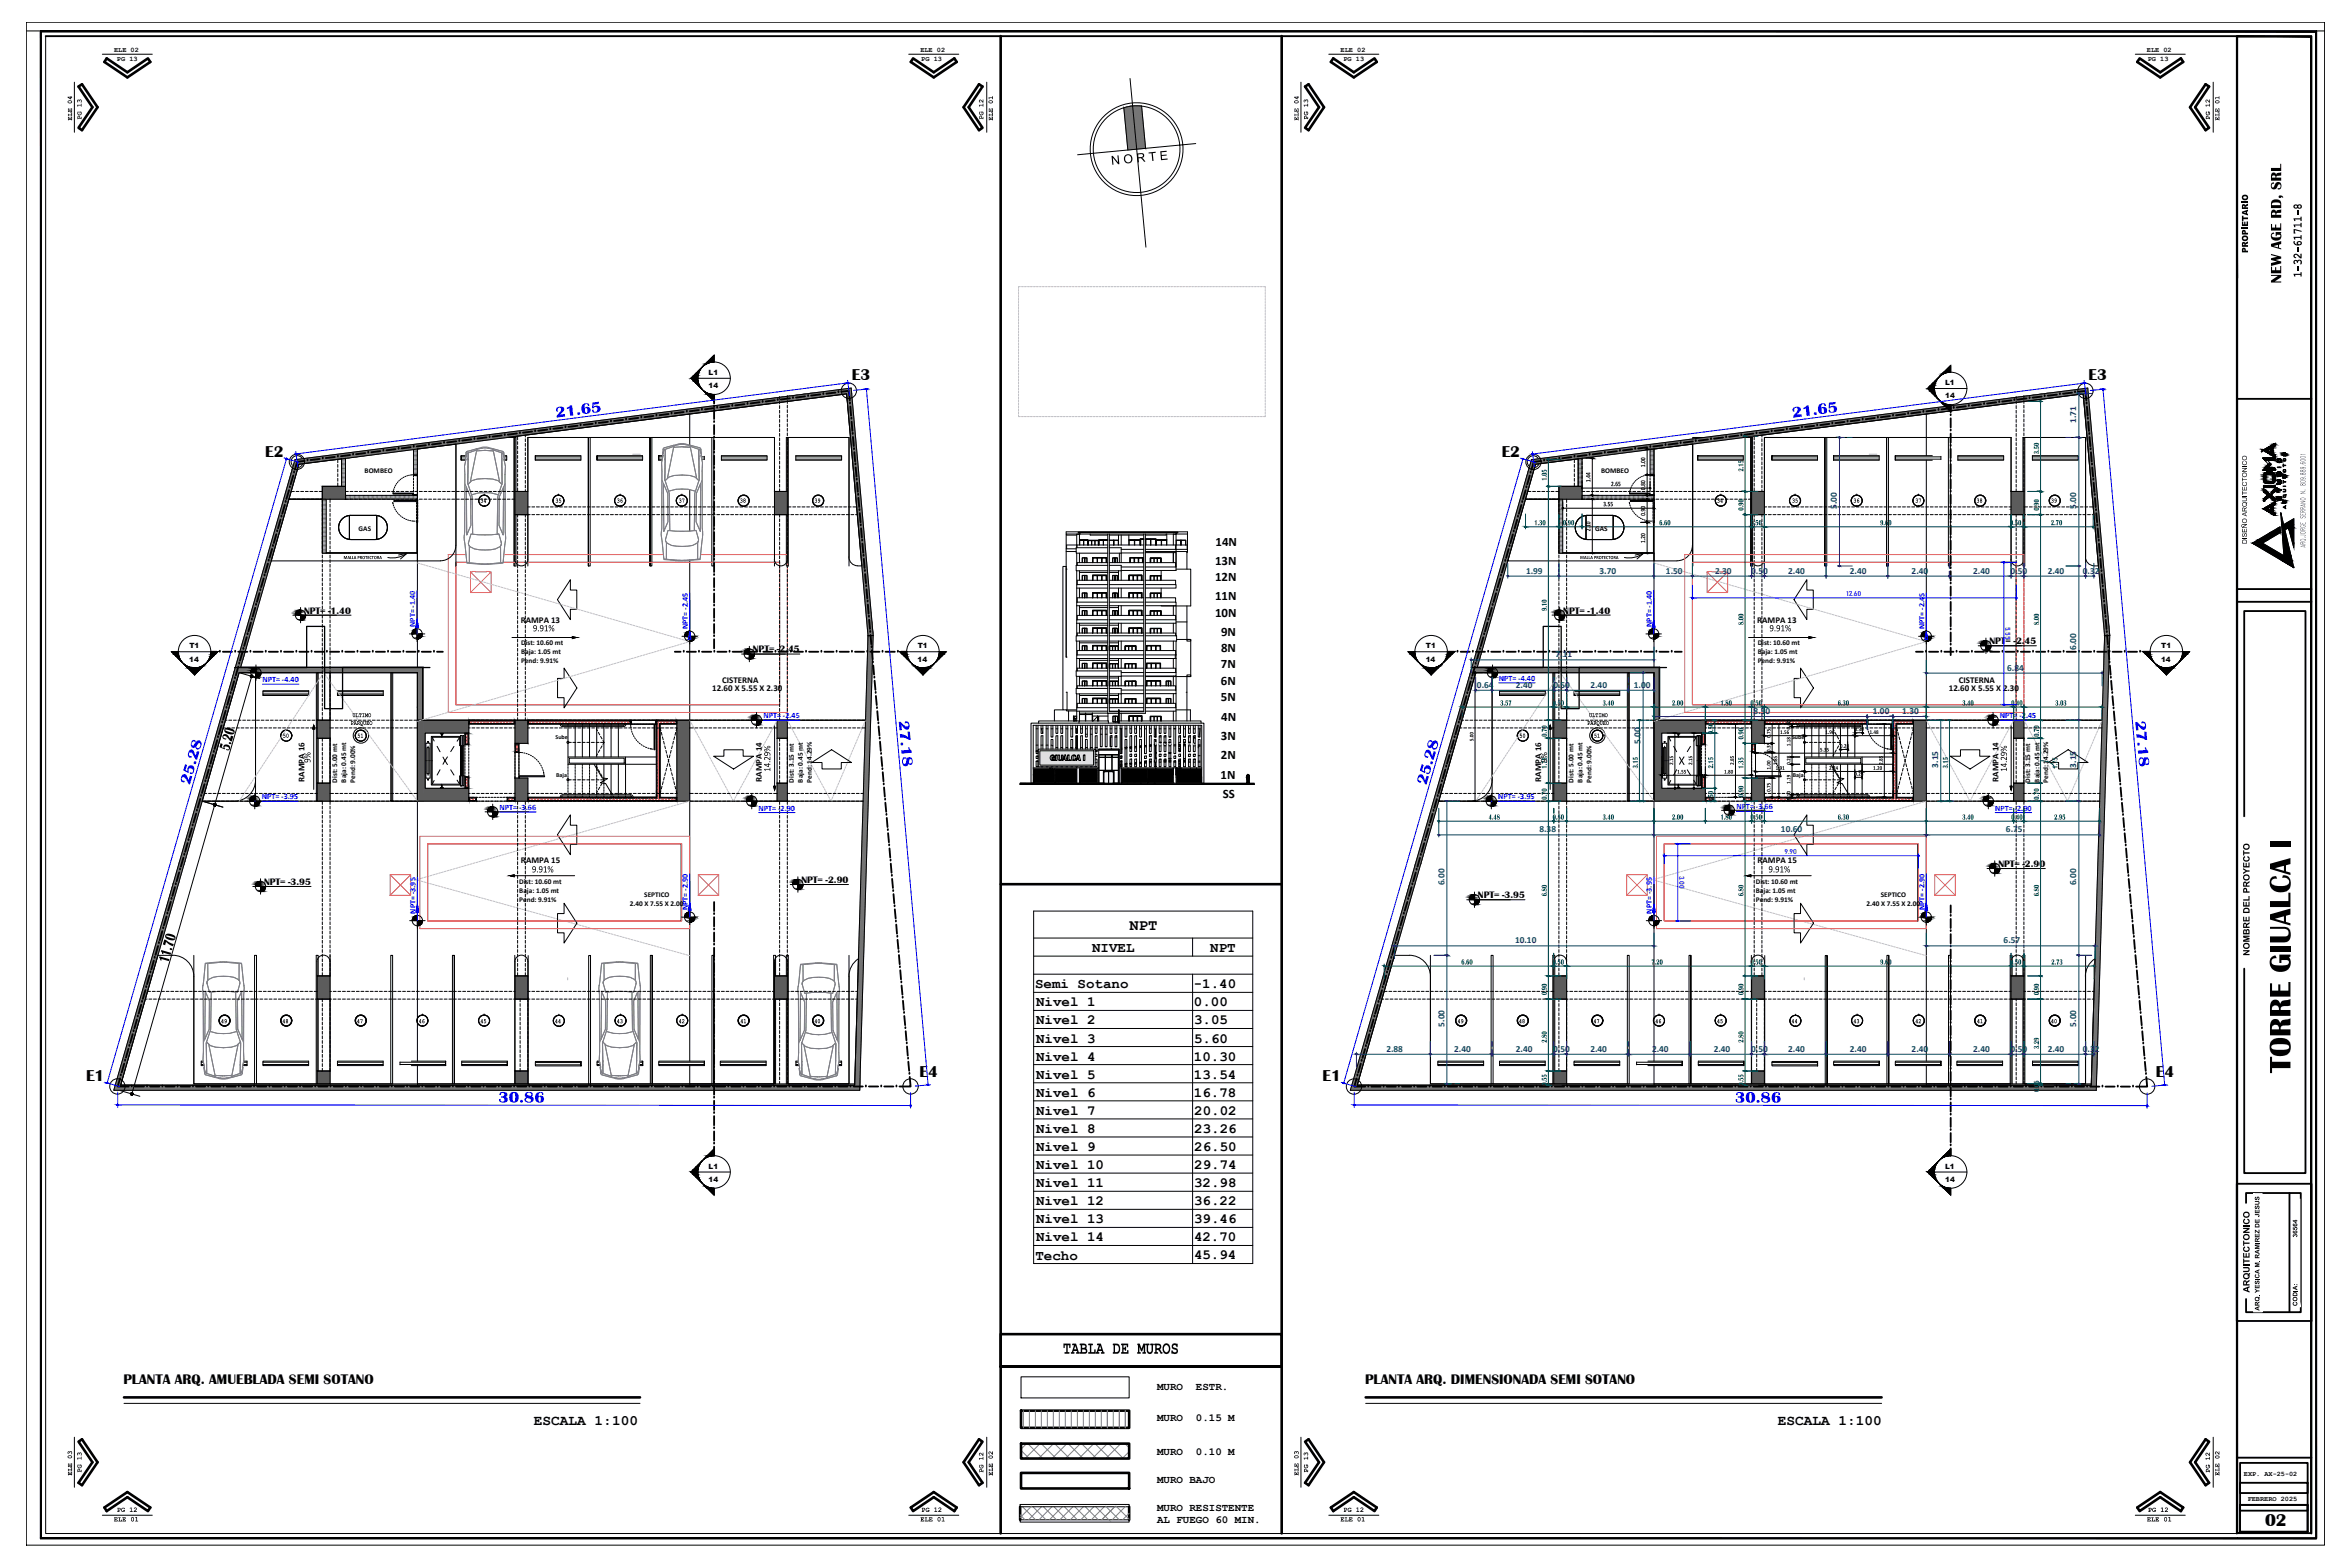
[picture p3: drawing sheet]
<svg xmlns="http://www.w3.org/2000/svg" width="914mm" height="610mm" viewBox="0 0 914 610" stroke-linecap="round" stroke-linejoin="round" font-family="sans-serif">
<defs><g id="words">
<text font-size="13.2" x="891.2" y="417.3" transform="rotate(-90 891.2 417.3)">TORRE GIUALCA I</text>
<text font-size="7.6" x="413.6" y="526.6">TABLA DE MUROS</text>
<text font-size="6.9" x="881.4" y="593.6">02</text>
<g font-size="6.6">
<text x="887.6" y="110.2" transform="rotate(-90 887.6 110.2)">NEW AGE RD, SRL</text>
<text x="89.1" y="292.3" transform="rotate(-74 89.1 292.3)">5.20</text>
<text x="65.4" y="374.8" transform="rotate(-74 65.4 374.8)">11.70</text>
</g>
<g font-size="6.6" fill="#00f">
<text x="216.3" y="162.5" transform="rotate(-7 216.3 162.5)">21.65</text>
<text x="697.5" y="162.5" transform="rotate(-7 697.5 162.5)">21.65</text>
<text x="349.7" y="280.5" transform="rotate(85 349.7 280.5)">27.18</text>
<text x="830.8" y="280.6" transform="rotate(85 830.8 280.6)">27.18</text>
<text x="73.8" y="305.5" transform="rotate(-74 73.8 305.5)">25.28</text>
<text x="555" y="305.5" transform="rotate(-74 555 305.5)">25.28</text>
<text x="193.9" y="428.9">30.86</text>
<text x="675.1" y="428.9">30.86</text>
</g>
<g font-size="6.3">
<text x="331.5" y="147.9">E3</text>
<text x="812.6" y="148">E3</text>
<text x="103.2" y="177.8">E2</text>
<text x="584.3" y="177.9">E2</text>
<text x="357.8" y="419.1">E4</text>
<text x="838.9" y="419.2">E4</text>
<text x="33.5" y="420.7">E1</text>
<text x="514.6" y="420.7">E1</text>
</g>
<text font-size="6" x="439.5" y="361.8">NPT</text>
<text font-size="5.7" x="895.6" y="107.9" transform="rotate(-90 895.6 107.9)">1-32-61711-8</text>
<g font-size="5.6">
<text x="48" y="538.5">PLANTA ARQ. AMUEBLADA SEMI SOTANO</text>
<text x="531.2" y="538.5">PLANTA ARQ. DIMENSIONADA SEMI SOTANO</text>
<text x="207.8" y="554.3">ESCALA 1:100</text>
<text x="691.7" y="554.3">ESCALA 1:100</text>
</g>
<g font-size="5.5">
<text x="424.9" y="370.4">NIVEL</text>
<text x="470.9" y="370.4">NPT</text>
<text x="402.8" y="384.4">Semi Sotano</text>
<text x="464.5" y="384.4">-1.40</text>
<text x="403.1" y="391.5">Nivel 1</text>
<text x="464.6" y="391.5">0.00</text>
<text x="403.1" y="398.5">Nivel 2</text>
<text x="464.6" y="398.5">3.05</text>
<text x="403.1" y="405.6">Nivel 3</text>
<text x="464.6" y="405.6">5.60</text>
<text x="403.1" y="412.6">Nivel 4</text>
<text x="464.6" y="412.6">10.30</text>
<text x="403.1" y="419.6">Nivel 5</text>
<text x="464.6" y="419.6">13.54</text>
<text x="403.1" y="426.6">Nivel 6</text>
<text x="464.6" y="426.6">16.78</text>
<text x="403.1" y="433.7">Nivel 7</text>
<text x="464.7" y="433.7">20.02</text>
<text x="403.1" y="440.7">Nivel 8</text>
<text x="464.7" y="440.7">23.26</text>
<text x="403.1" y="447.8">Nivel 9</text>
<text x="464.7" y="447.8">26.50</text>
<text x="403.1" y="454.8">Nivel 10</text>
<text x="464.7" y="454.8">29.74</text>
<text x="403.1" y="461.8">Nivel 11</text>
<text x="464.6" y="461.8">32.98</text>
<text x="403.1" y="468.9">Nivel 12</text>
<text x="464.6" y="468.9">36.22</text>
<text x="403.1" y="475.9">Nivel 13</text>
<text x="464.6" y="475.9">39.46</text>
<text x="403.1" y="483">Nivel 14</text>
<text x="464.6" y="483">42.70</text>
<text x="402.9" y="490">Techo</text>
<text x="464.6" y="489.6">45.94</text>
</g>
<text font-size="5.4" x="432.5" y="64.1" transform="rotate(-5 432.5 64.1)">N O R T E</text>
<g font-size="5">
<text x="473" y="212.3">14N</text>
<text x="472.8" y="219.7">13N</text>
<text x="472.8" y="226">12N</text>
<text x="472.8" y="233.4">11N</text>
<text x="472.8" y="240.2">10N</text>
<text x="475.1" y="247.5">9N</text>
<text x="475.1" y="253.5">8N</text>
<text x="475.1" y="259.8">7N</text>
<text x="475.1" y="266.3">6N</text>
<text x="475.1" y="272.9">5N</text>
<text x="475.2" y="280.5">4N</text>
<text x="475.1" y="287.7">3N</text>
<text x="475.1" y="295.2">2N</text>
<text x="474.9" y="303.1">1N</text>
<text x="475.8" y="310.5">SS</text>
</g>
<text font-size="4.7" x="874.7" y="98.4" transform="rotate(-90 874.7 98.4)">PROPIETARIO</text>
<g font-size="4.6">
<text x="207.3" y="245.6">9.91%</text>
<text x="688.5" y="245.6">9.91%</text>
<text x="120.8" y="296.8" transform="rotate(-90 120.8 296.8)">9%</text>
<text x="602" y="296.8" transform="rotate(-90 602 296.8)">9%</text>
<text x="299.7" y="300.2" transform="rotate(-90 299.7 300.2)">14.29%</text>
<text x="780.9" y="300.2" transform="rotate(-90 780.9 300.2)">14.29%</text>
<text x="207" y="339.4">9.91%</text>
<text x="688.1" y="339.4">9.91%</text>
</g>
<g font-size="4.2">
<text x="450.2" y="540.7">MURO</text>
<text x="465.3" y="540.7">ESTR.</text>
<text x="450.2" y="552.7">MURO</text>
<text x="465.3" y="552.7">0.15 M</text>
<text x="450.2" y="566.2">MURO</text>
<text x="465.3" y="566.2">0.10 M</text>
<text x="450.2" y="577">MURO BAJO</text>
<text x="450.2" y="587.6">MURO RESISTENTE</text>
<text x="450.2" y="592.6">AL FUEGO 60 MIN.</text>
</g>
<g font-size="3.9">
<text x="897.1" y="213.1" transform="rotate(-90 897.1 213.1)">ARQ.JORGE SERRANO N. 809.889.6001</text>
<text x="875.3" y="371.8" transform="rotate(-90 875.3 371.8)">NOMBRE DEL PROYECTO</text>
<text x="875.3" y="502.8" transform="rotate(-90 875.3 502.8)">ARQUITECTONICO</text>
</g>
<g font-size="3.7">
<text x="118.3" y="238.7">NPT= -1.40</text>
<text x="608.3" y="238.7">NPT= -1.40</text>
<text x="774.1" y="250.6">NPT= -2.45</text>
<text x="292.9" y="253.8">NPT= -2.45</text>
<text x="777.6" y="337.2">NPT= -2.90</text>
<text x="102.7" y="344.3">NPT= -3.95</text>
<text x="311.9" y="343.5">NPT= -2.90</text>
<text x="575.1" y="349.4">NPT= -3.95</text>
</g>
<g font-size="3.6" fill="#004080">
<text x="807.9" y="164.5" transform="rotate(-90 807.9 164.5)">1.71</text>
<text x="714.8" y="197.9" transform="rotate(-90 714.8 197.9)">5.00</text>
<text x="807.9" y="197.9" transform="rotate(-90 807.9 197.9)">5.00</text>
<text x="593.8" y="223.2">1.99</text>
<text x="622.4" y="223.2">3.70</text>
<text x="648.2" y="223.2">1.50</text>
<text x="667.3" y="223.2">2.30</text>
<text x="681.4" y="223.2">0.50</text>
<text x="695.8" y="223.2">2.40</text>
<text x="719.8" y="223.2">2.40</text>
<text x="743.8" y="223.2">2.40</text>
<text x="767.8" y="223.2">2.40</text>
<text x="782.3" y="223.2">0.50</text>
<text x="796.8" y="223.2">2.40</text>
<text x="810.5" y="223.2">0.32</text>
<text x="605.3" y="255.7">7.11</text>
<text x="807.9" y="252.9" transform="rotate(-90 807.9 252.9)">6.00</text>
<text x="781" y="260.9">6.84</text>
<text x="574.7" y="267.6">0.64</text>
<text x="589.9" y="267.6">2.40</text>
<text x="604.4" y="267.6">0.50</text>
<text x="618.9" y="267.6">2.40</text>
<text x="635.7" y="267.6">1.00</text>
<text x="682.4" y="277.8">8.30</text>
<text x="728.7" y="277.8">1.00</text>
<text x="740.2" y="277.8">1.30</text>
<text x="638.4" y="289.4" transform="rotate(-90 638.4 289.4)">5.00</text>
<text x="754.2" y="298.6" transform="rotate(-90 754.2 298.6)">3.15</text>
<text x="807.9" y="298.6" transform="rotate(-90 807.9 298.6)">3.15</text>
<text x="599" y="323.8">8.38</text>
<text x="693" y="323.8">10.60</text>
<text x="780.5" y="323.8">6.75</text>
<text x="562" y="344.4" transform="rotate(-90 562 344.4)">6.00</text>
<text x="807.9" y="344.4" transform="rotate(-90 807.9 344.4)">6.00</text>
<text x="589.5" y="367">10.10</text>
<text x="779.6" y="367">6.57</text>
<text x="562" y="399.4" transform="rotate(-90 562 399.4)">5.00</text>
<text x="807.9" y="399.4" transform="rotate(-90 807.9 399.4)">5.00</text>
<text x="539.4" y="409.2">2.88</text>
<text x="565.9" y="409.2">2.40</text>
<text x="589.8" y="409.2">2.40</text>
<text x="604.4" y="409.2">0.50</text>
<text x="618.8" y="409.2">2.40</text>
<text x="642.8" y="409.2">2.40</text>
<text x="666.8" y="409.2">2.40</text>
<text x="681.4" y="409.2">0.50</text>
<text x="695.8" y="409.2">2.40</text>
<text x="719.8" y="409.2">2.40</text>
<text x="743.8" y="409.2">2.40</text>
<text x="767.8" y="409.2">2.40</text>
<text x="782.3" y="409.2">0.50</text>
<text x="796.8" y="409.2">2.40</text>
<text x="810.5" y="409.2">0.32</text>
</g>
<g font-size="3.5">
<text x="202.6" y="242.4">RAMPA 13</text>
<text x="683.8" y="242.4">RAMPA 13</text>
<text x="277.1" y="269">12.60 X 5.55 X 2.30</text>
<text x="281" y="265.6">CISTERNA</text>
<text x="758.3" y="269">12.60 X 5.55 X 2.30</text>
<text x="762.2" y="265.6">CISTERNA</text>
<text x="118.5" y="304.1" transform="rotate(-90 118.5 304.1)">RAMPA 16</text>
<text x="296.4" y="304.1" transform="rotate(-90 296.4 304.1)">RAMPA 14</text>
<text x="599.6" y="304.1" transform="rotate(-90 599.6 304.1)">RAMPA 16</text>
<text x="777.6" y="304.1" transform="rotate(-90 777.6 304.1)">RAMPA 14</text>
<text x="202.7" y="335.8">RAMPA 15</text>
<text x="683.9" y="335.8">RAMPA 15</text>
</g>
<g font-size="3.3" fill="#00592d">
<text x="793.4" y="176.7" transform="rotate(-90 793.4 176.7)">3.50</text>
<text x="678.4" y="183.4" transform="rotate(-90 678.4 183.4)">2.15</text>
<text x="601.9" y="187" transform="rotate(-90 601.9 187)">1.05</text>
<text x="678.4" y="198.6" transform="rotate(-90 678.4 198.6)">0.90</text>
<text x="793.4" y="198.6" transform="rotate(-90 793.4 198.6)">0.90</text>
<text x="597" y="204.3">1.30</text>
<text x="608.1" y="204.3">0.90</text>
<text x="645.6" y="204.3">6.60</text>
<text x="681.1" y="204.3">0.50</text>
<text x="731.5" y="204.3">9.60</text>
<text x="782.1" y="204.3">0.50</text>
<text x="798" y="204.3">2.70</text>
<text x="601.9" y="237.7" transform="rotate(-90 601.9 237.7)">9.10</text>
<text x="678.4" y="243.2" transform="rotate(-90 678.4 243.2)">8.00</text>
<text x="793.4" y="243.2" transform="rotate(-90 793.4 243.2)">8.00</text>
<text x="583.7" y="274.5">3.57</text>
<text x="604.1" y="274.5">0.50</text>
<text x="623.6" y="274.5">3.40</text>
<text x="650.6" y="274.5">2.00</text>
<text x="669.4" y="274.5">1.80</text>
<text x="681.1" y="274.5">0.50</text>
<text x="715" y="274.5">6.30</text>
<text x="763.6" y="274.5">3.40</text>
<text x="782.6" y="274.5">0.40</text>
<text x="799.7" y="274.5">3.03</text>
<text x="601.9" y="286.7" transform="rotate(-90 601.9 286.7)">0.70</text>
<text x="666.6" y="285.6" transform="rotate(-90 666.6 285.6)">0.50</text>
<text x="793.4" y="286.7" transform="rotate(-90 793.4 286.7)">0.70</text>
<text x="601.9" y="299" transform="rotate(-90 601.9 299)">1.75</text>
<text x="637.3" y="298.9" transform="rotate(-90 637.3 298.9)">3.15</text>
<text x="666.6" y="298.9" transform="rotate(-90 666.6 298.9)">2.15</text>
<text x="678.4" y="299" transform="rotate(-90 678.4 299)">1.35</text>
<text x="758" y="298.9" transform="rotate(-90 758 298.9)">3.15</text>
<text x="800.6" y="299" transform="rotate(-90 800.6 299)">1.75</text>
<text x="601.9" y="311.1" transform="rotate(-90 601.9 311.1)">0.70</text>
<text x="793.4" y="311.1" transform="rotate(-90 793.4 311.1)">0.70</text>
<text x="666.6" y="312.1" transform="rotate(-90 666.6 312.1)">0.50</text>
<text x="579.2" y="318.9">4.48</text>
<text x="604.1" y="318.9">0.50</text>
<text x="623.6" y="318.9">3.40</text>
<text x="650.6" y="318.9">2.00</text>
<text x="669.4" y="318.9">1.80</text>
<text x="681.1" y="318.9">0.50</text>
<text x="715" y="318.9">6.30</text>
<text x="763.6" y="318.9">3.40</text>
<text x="782.6" y="318.9">0.40</text>
<text x="799.2" y="318.9">2.95</text>
<text x="601.9" y="348.7" transform="rotate(-90 601.9 348.7)">6.80</text>
<text x="678.4" y="348.7" transform="rotate(-90 678.4 348.7)">6.80</text>
<text x="793.4" y="348.7" transform="rotate(-90 793.4 348.7)">6.80</text>
<text x="568.6" y="375.3">6.60</text>
<text x="604.1" y="375.3">0.50</text>
<text x="642.6" y="375.3">7.20</text>
<text x="681.1" y="375.3">0.50</text>
<text x="731.5" y="375.3">9.60</text>
<text x="782.1" y="375.3">0.50</text>
<text x="798.2" y="375.3">2.73</text>
<text x="601.9" y="387.1" transform="rotate(-90 601.9 387.1)">0.90</text>
<text x="678.4" y="387.1" transform="rotate(-90 678.4 387.1)">0.90</text>
<text x="793.4" y="387.1" transform="rotate(-90 793.4 387.1)">0.90</text>
<text x="601.9" y="405.7" transform="rotate(-90 601.9 405.7)">2.80</text>
<text x="678.4" y="405.7" transform="rotate(-90 678.4 405.7)">2.80</text>
<text x="793.4" y="408.1" transform="rotate(-90 793.4 408.1)">3.29</text>
<text x="601.9" y="422.4" transform="rotate(-90 601.9 422.4)">0.55</text>
<text x="678.4" y="422.4" transform="rotate(-90 678.4 422.4)">0.55</text>
<text x="793.4" y="424.8" transform="rotate(-90 793.4 424.8)">0.06</text>
</g>
<g font-size="3.3">
<text x="640.2" y="181.8" transform="rotate(-90 640.2 181.8)">1.00</text>
<text x="618.9" y="187.6" transform="rotate(-90 618.9 187.6)">1.44</text>
<text x="626.8" y="189.1">2.65</text>
<text x="640.2" y="190.7" transform="rotate(-90 640.2 190.7)">0.80</text>
<text x="623.9" y="196.9">3.55</text>
<text x="640.2" y="200.7" transform="rotate(-90 640.2 200.7)">0.90</text>
<text x="618.9" y="206.7" transform="rotate(-90 618.9 206.7)">2.10</text>
<text x="640.2" y="211.3" transform="rotate(-90 640.2 211.3)">1.20</text>
<text x="678.4" y="287.6" transform="rotate(-90 678.4 287.6)">0.90</text>
<text x="678.4" y="310.1" transform="rotate(-90 678.4 310.1)">0.90</text>
</g>
<g font-size="3.1" fill="#00f">
<text x="161.5" y="243.9" transform="rotate(-90 161.5 243.9)">NPT= -1.40</text>
<text x="267.6" y="244.9" transform="rotate(-90 267.6 244.9)">NPT= -2.45</text>
<text x="642.7" y="243.9" transform="rotate(-90 642.7 243.9)">NPT= -1.40</text>
<text x="748.8" y="244.9" transform="rotate(-90 748.8 244.9)">NPT= -2.45</text>
<text x="102.1" y="265.4">NPT= -4.40</text>
<text x="583.2" y="264.9">NPT= -4.40</text>
<text x="297" y="279.4">NPT= -2.45</text>
<text x="778.2" y="279.4">NPT= -2.45</text>
<text x="101.8" y="310.9">NPT= -3.95</text>
<text x="583" y="310.9">NPT= -3.95</text>
<text x="194.4" y="315.1">NPT= -3.66</text>
<text x="295.2" y="315.3">NPT= -2.90</text>
<text x="675.6" y="314.9">NPT= -3.66</text>
<text x="776.3" y="315.3">NPT= -2.90</text>
<text x="161.7" y="355.5" transform="rotate(-90 161.7 355.5)">NPT= -3.95</text>
<text x="267.6" y="354.1" transform="rotate(-90 267.6 354.1)">NPT= -2.90</text>
<text x="642.8" y="355.4" transform="rotate(-90 642.8 355.4)">NPT= -3.95</text>
<text x="748.8" y="354.1" transform="rotate(-90 748.8 354.1)">NPT= -2.90</text>
</g>
<g font-size="3">
<text x="28.1" y="46.9" transform="rotate(-90 28.1 46.9)">ELE 04</text>
<text x="31.7" y="46.5" transform="rotate(-90 31.7 46.5)">PG 13</text>
<text x="382.6" y="46.5" transform="rotate(-90 382.6 46.5)">PG 12</text>
<text x="386.4" y="46.9" transform="rotate(-90 386.4 46.9)">ELE 01</text>
<text x="505.3" y="46.9" transform="rotate(-90 505.3 46.9)">ELE 04</text>
<text x="509" y="46.5" transform="rotate(-90 509 46.5)">PG 13</text>
<text x="859.9" y="46.5" transform="rotate(-90 859.9 46.5)">PG 12</text>
<text x="863.6" y="46.9" transform="rotate(-90 863.6 46.9)">ELE 01</text>
<text x="28.1" y="574" transform="rotate(-90 28.1 574)">ELE 03</text>
<text x="31.7" y="572.9" transform="rotate(-90 31.7 572.9)">PG 13</text>
<text x="382.6" y="573" transform="rotate(-90 382.6 573)">PG 12</text>
<text x="386.4" y="574.1" transform="rotate(-90 386.4 574.1)">ELE 02</text>
<text x="505.3" y="574" transform="rotate(-90 505.3 574)">ELE 03</text>
<text x="509" y="572.9" transform="rotate(-90 509 572.9)">PG 13</text>
<text x="859.9" y="573" transform="rotate(-90 859.9 573)">PG 12</text>
<text x="863.6" y="574.1" transform="rotate(-90 863.6 574.1)">ELE 02</text>
<text x="44.3" y="591.9">ELE 01</text>
<text x="45.5" y="588.2">PG 12</text>
<text x="358.1" y="591.9">ELE 01</text>
<text x="358.5" y="588.2">PG 12</text>
<text x="521.6" y="591.9">ELE 01</text>
<text x="522.7" y="588.2">PG 12</text>
<text x="835.4" y="591.9">ELE 01</text>
<text x="835.7" y="588.2">PG 12</text>
</g>
<g font-size="2.9">
<text x="186.9" y="195.6">34</text>
<text x="216.1" y="195.6">35</text>
<text x="240" y="195.6">36</text>
<text x="264.1" y="195.6">37</text>
<text x="287.9" y="195.6">38</text>
<text x="316.9" y="195.6">39</text>
<text x="668" y="195.6">34</text>
<text x="697.3" y="195.6">35</text>
<text x="721.1" y="195.6">36</text>
<text x="745.2" y="195.6">37</text>
<text x="769" y="195.6">38</text>
<text x="798" y="195.6">39</text>
<text x="874.3" y="211.6" transform="rotate(-90 874.3 211.6)">DISEÑO ARQUITECTONICO</text>
<text x="137.1" y="279">ULTIMO</text>
<text x="618.3" y="279">ULTIMO</text>
<text x="110" y="287">50</text>
<text x="136.4" y="282">PARQUEO</text>
<text x="139" y="287">51</text>
<text x="591.2" y="287">50</text>
<text x="617.6" y="282">PARQUEO</text>
<text x="620.2" y="287">51</text>
<text x="85.9" y="398.1">49</text>
<text x="109.8" y="398.1">48</text>
<text x="138.8" y="398.1">47</text>
<text x="162.9" y="398.1">46</text>
<text x="186.9" y="398.1">45</text>
<text x="215.9" y="398.1">44</text>
<text x="240" y="398.1">43</text>
<text x="264.1" y="398.1">42</text>
<text x="288" y="398.1">41</text>
<text x="316.9" y="398.1">40</text>
<text x="567.1" y="398.1">49</text>
<text x="591" y="398.1">48</text>
<text x="620" y="398.1">47</text>
<text x="644" y="398.1">46</text>
<text x="668" y="398.1">45</text>
<text x="697" y="398.1">44</text>
<text x="721.1" y="398.1">43</text>
<text x="745.2" y="398.1">42</text>
<text x="769.2" y="398.1">41</text>
<text x="798" y="398.1">40</text>
</g>
<g font-size="2.8">
<text x="275.7" y="145.8">L1</text>
<text x="756.9" y="149.8">L1</text>
<text x="275.7" y="151">14</text>
<text x="756.9" y="155">14</text>
<text x="141.9" y="183.9">BOMBEO</text>
<text x="623" y="183.9">BOMBEO</text>
<text x="139.6" y="206.5">GAS</text>
<text x="620.7" y="206.5">GAS</text>
<text x="202.8" y="250.9">Dist: 10.60 mt</text>
<text x="683.9" y="250.9">Dist: 10.60 mt</text>
<text x="73.6" y="257.4">14</text>
<text x="73.7" y="252.2">T1</text>
<text x="202.8" y="254.4">Baja: 1.05 mt</text>
<text x="202.8" y="257.9">Pend: 9.91%</text>
<text x="357.1" y="257.4">14</text>
<text x="357.1" y="252.2">T1</text>
<text x="554.8" y="257.4">14</text>
<text x="554.8" y="252.2">T1</text>
<text x="683.9" y="254.4">Baja: 1.05 mt</text>
<text x="683.9" y="257.9">Pend: 9.91%</text>
<text x="840.9" y="257.4">14</text>
<text x="840.9" y="252.2">T1</text>
<text x="131.1" y="304.4" transform="rotate(-90 131.1 304.4)">Dist: 5.00 mt</text>
<text x="134.6" y="304.4" transform="rotate(-90 134.6 304.4)">Baja: 0.45 mt</text>
<text x="138.2" y="304.4" transform="rotate(-90 138.2 304.4)">Pend: 9.00%</text>
<text x="308.8" y="304.4" transform="rotate(-90 308.8 304.4)">Dist: 3.15 mt</text>
<text x="312.4" y="304.4" transform="rotate(-90 312.4 304.4)">Baja: 0.45 mt</text>
<text x="315.9" y="304.4" transform="rotate(-90 315.9 304.4)">Pend: 14.29%</text>
<text x="612.3" y="304.4" transform="rotate(-90 612.3 304.4)">Dist: 5.00 mt</text>
<text x="615.8" y="304.4" transform="rotate(-90 615.8 304.4)">Baja: 0.45 mt</text>
<text x="619.3" y="304.4" transform="rotate(-90 619.3 304.4)">Pend: 9.00%</text>
<text x="790" y="304.4" transform="rotate(-90 790 304.4)">Dist: 3.15 mt</text>
<text x="793.5" y="304.4" transform="rotate(-90 793.5 304.4)">Baja: 0.45 mt</text>
<text x="797" y="304.4" transform="rotate(-90 797 304.4)">Pend: 14.29%</text>
<text x="202" y="343.9">Dist: 10.60 mt</text>
<text x="202" y="347.4">Baja: 1.05 mt</text>
<text x="683.2" y="343.9">Dist: 10.60 mt</text>
<text x="683.2" y="347.4">Baja: 1.05 mt</text>
<text x="202" y="350.9">Pend: 9.91%</text>
<text x="245.1" y="352.5">2.40 X 7.55 X 2.00</text>
<text x="250.7" y="349.1">SEPTICO</text>
<text x="683.2" y="350.9">Pend: 9.91%</text>
<text x="726.3" y="352.5">2.40 X 7.55 X 2.00</text>
<text x="731.8" y="349.1">SEPTICO</text>
<text x="275.7" y="454.6">L1</text>
<text x="756.9" y="454.6">L1</text>
<text x="275.7" y="459.8">14</text>
<text x="756.9" y="459.8">14</text>
<text x="893.9" y="478.2" transform="rotate(-90 893.9 478.2)">36564</text>
<text x="879.2" y="509.9" transform="rotate(-90 879.2 509.9)">ARQ. YESICA M. RAMIREZ DE JESUS</text>
<text x="893.9" y="508.1" transform="rotate(-90 893.9 508.1)">CODIA:</text>
</g>
<g font-size="2.7">
<text x="44.4" y="20.2">ELE 02</text>
<text x="45.5" y="23.9">PG 13</text>
<text x="358.1" y="20.2">ELE 02</text>
<text x="358.5" y="23.9">PG 13</text>
<text x="521.7" y="20.2">ELE 02</text>
<text x="522.8" y="23.9">PG 13</text>
<text x="835.4" y="20.2">ELE 02</text>
<text x="835.7" y="23.9">PG 13</text>
<text x="688.9" y="287" transform="rotate(-90 688.9 287)">0.75</text>
<text x="692.6" y="285.5">1.56</text>
<text x="696.7" y="283.8" transform="rotate(-90 696.7 283.8)">0.10</text>
<text x="710.3" y="285.5">1.96</text>
<text x="721.6" y="284.4">0.30</text>
<text x="727.4" y="285.5">1.48</text>
<text x="573.3" y="288.3" transform="rotate(-90 573.3 288.3)">5.00</text>
<text x="688.9" y="292.5" transform="rotate(-90 688.9 292.5)">0.35</text>
<text x="696.7" y="290.3" transform="rotate(-90 696.7 290.3)">1.18</text>
<text x="708.1" y="292.3">5.35</text>
<text x="715.9" y="290.9">0.28</text>
<text x="651" y="297.6" transform="rotate(-90 651 297.6)">2.15</text>
<text x="658.5" y="297.6" transform="rotate(-90 658.5 297.6)">2.15</text>
<text x="674.7" y="297.6" transform="rotate(-90 674.7 297.6)">2.85</text>
<text x="688.9" y="299.4" transform="rotate(-90 688.9 299.4)">1.00</text>
<text x="690.9" y="299.5">1.91</text>
<text x="691.5" y="297.6" transform="rotate(-90 691.5 297.6)">2.85</text>
<text x="696.7" y="297.5" transform="rotate(-90 696.7 297.5)">0.28</text>
<text x="711.7" y="299.5">2.24</text>
<text x="728.8" y="299.5">1.20</text>
<text x="732.6" y="297.5" transform="rotate(-90 732.6 297.5)">2.85</text>
<text x="652.6" y="300.9">1.55</text>
<text x="670.8" y="300.9">1.80</text>
<text x="696.7" y="304.9" transform="rotate(-90 696.7 304.9)">1.19</text>
<text x="721.5" y="301.8">0.28</text>
<text x="688.9" y="308" transform="rotate(-90 688.9 308)">0.75</text>
<text x="696.7" y="311.3" transform="rotate(-90 696.7 311.3)">0.10</text>
<text x="873.2" y="574.1">EXP. AX-25-02</text>
<text x="874.6" y="583.8">FEBRERO 2025</text>
</g>
<g font-size="2.7" fill="#00f">
<text x="718.5" y="232">12.60</text>
<text x="780.4" y="243.7" transform="rotate(90 780.4 243.7)">5.55</text>
<text x="694.4" y="332.2">9.90</text>
<text x="653.4" y="340.6" transform="rotate(90 653.4 340.6)">3.00</text>
</g>
<g font-size="2.4">
<text x="216.1" y="287.7">Sube</text>
<text x="697.3" y="287.7">Sube</text>
<text x="216.4" y="302.1">Baja</text>
<text x="697.6" y="302.1">Baja</text>
</g>
<g font-size="2.3">
<text x="133.7" y="217.5">MALLA PROTECTORA</text>
<text x="614.8" y="217.5">MALLA PROTECTORA</text>
</g>
</g></defs>
<!-- layer: 0 -->
<g fill="none" stroke="#000" stroke-width=".39">
<path d="M10.2 8.7h894.3v592.4h-894.3zM10.3 12h5.4M901.4 12h3.1M402.2 354.4v137.1M487.5 354.4v137.1"/>
<circle cx="115.6" cy="179.6" r="2.35"/>
<circle cx="596.6" cy="179.7" r="2.35"/>
</g>
<!-- layer: G-IMPT -->
<g fill="#000" stroke="#000" stroke-width=".39">
<path d="M880.6 178.3h4.9zM880.3 175.4l.2-.1zM881.2 179h1.1zM883 179.8l.6 .8zM883.8 177h1.4zM886.3 179.9h1.1zM886.5 179.9h.7zM886.6 179.9h.2zM886.7 179.7h.3zM886.8 179.9h.3zM888.4 176.4h.2zM888.5 176.3h.2z"/>
<path d="M888.6 177.3h.2zM888.9 176.3h.4zM889.1 177.2h.2zM889.2 177.1h.2zM889.2 176.9h.3zM882.2 182.2h3zM882.3 182.1h.2zM882.3 192.7h1.4zM883.1 182.9h1.9zM883.2 196.5l.2-.1zM882.6 180.6h1zM883.6 196.3l.1-.2z"/>
<path d="M883.7 198.9h.7zM883.5 188.1h.3zM883.7 196.1l.4-.2zM884.1 195.9l.4-.2zM884.4 196.5h.2zM884.5 195.7l.3-.1zM884.8 195.6l.2-.2zM885 188.9h.2zM885 190.3h.2zM885.5 189.7h.3zM886.1 187h1.4zM886.1 185.1h1.2z"/>
<path d="M886.1 188.3h.2zM886.3 183.7h1.1zM886.3 194.6h.4zM886.4 183.6h.9zM886.3 188h.5zM886.3 193.2h.2zM886.5 184.8h.3zM886.7 190.9h.8zM886.8 185.1h.5zM887 193.2h.3zM888.4 195.6h.5zM888.4 185.9h.2z"/>
<path d="M888.6 194.6h.2zM889 195.6h.4zM888.9 195.5h.4zM889.2 194.8h.3zM876.4 211.3l2-1.1 1.9 1.1zM883.4 207.2h3.9l-5 3zM886.6 205.3l.6-.4v.4zM888.9 205.3h1.6l-1.4 .8zM890.5 205.3h2v6zM888.6 204.1l3.9-2.3v2.3z"/>
<path d="M15.7 12.4l.4 585.9v-585.9zM15.7 12.4l.4 585.9h-.4z"/>
<path d="M870.4 14.3l.3 93.9v-93.9zM870.4 14.3l.3 93.9h-.3z"/>
<path d="M870.4 14.1l29 .2v-.2zM870.4 14.1l29 .2h-29z"/>
<path d="M899.2 14.3l.2 93.7v-93.7zM899.2 14.3l.2 93.7h-.2z"/>
<path d="M15.7 12l885.7 .4v-.4zM15.7 12l885.7 .4h-885.7z"/>
<path d="M901.1 12.4l.3 585.9v-585.9zM901.1 12.4l.3 585.9h-.3z"/>
<path d="M870.4 108.2l.3 488.2v-488.2zM870.4 108.2l.3 488.2h-.3z"/>
<path d="M899.2 108l.2 488.4v-488.4zM899.2 108l.2 488.4h-.2z"/>
<path d="M880.4 174.9h.2zM880.4 174.9h.2z"/>
<path d="M880.5 178.3h.3zM880.5 178.3h.3z"/>
<path d="M880.4 174.9l.3 .1zM880.4 174.9l.3 .1z"/>
<path d="M880.4 175h.3zM880.4 175h.3z"/>
<path d="M880.5 175l.2 .1zM880.5 175l.2 .1z"/>
<path d="M880.7 175.1h1.5zM880.7 175.1h1.5z"/>
<path d="M880.7 175.2h1.5zM880.7 175.2h1.5z"/>
<path d="M880.7 175.2h1.6zM880.7 175.2h1.6z"/>
<path d="M881.2 179l1.1 .1zM881.3 179.1h1l-.7 .3z"/>
<path d="M880.7 175.1h1.5zM880.7 175.1l1.5 .1z"/>
<path d="M880.8 175.1h1.5zM880.7 175.1h1.5z"/>
<path d="M880.7 175.2h1.7zM880.7 175.2h1.7zM880.8 175.2h1.6zM880.8 175.2h1.6z"/>
<path d="M882.3 176.1h1.5zM882.3 176.1h1.5z"/>
<path d="M880.8 175.1h1.5zM880.8 175.1h1.5z"/>
<path d="M880.8 175.2l1.7 .1zM880.8 175.2l1.7 .1z"/>
<path d="M880.9 175.1h1.5zM880.8 175.1h1.5z"/>
<path d="M880.9 175.3l1.7 .1zM880.9 175.3l1.7 .1z"/>
<path d="M881 175h1.6zM880.9 175.1h1.5z"/>
<path d="M881 175.4h1.7zM881 175.4h1.7z"/>
<path d="M881 174.9h1.6zM881 174.9l1.6 .1z"/>
<path d="M881.2 175.4l1.7 .2zM881.2 175.4l1.7 .2z"/>
<path d="M881.2 174.8h1.6zM881 174.9h1.6z"/>
<path d="M881.4 175.6l1.8 .1zM881.4 175.6l1.8 .1z"/>
<path d="M881.5 174.7h1.6zM881.2 174.8h1.6zM881.2 174.8h1.6zM881.2 174.8h1.6z"/>
<path d="M881.6 175.7l1.8 .1zM881.6 175.7l1.8 .1z"/>
<path d="M881.8 174.5h1.6zM881.5 174.7h1.6z"/>
<path d="M881.8 175.8l1.7 .1zM881.8 175.8l1.7 .1z"/>
<path d="M881.8 174.5h1.6zM881.8 174.5h1.6z"/>
<path d="M882 175.9l1.6 .1zM882 175.9l1.6 .1z"/>
<path d="M882 174.4h1.6zM881.8 174.5h1.6z"/>
<path d="M882.1 176l1.7 .1zM882.1 176l1.7 .1z"/>
<path d="M882.1 174.3h1.6zM882 174.4h1.6z"/>
<path d="M882.2 174.3h1.5zM882.2 174.3h1.5z"/>
<path d="M883.7 174.3h.7zM883.7 174.3h.7z"/>
<path d="M882.4 174.2h1.4zM882.2 174.3h1.5z"/>
<path d="M882.3 176.1h1.5zM882.3 176.1h1.5z"/>
<path d="M882.4 174.1h1.4zM882.4 174.1l1.4 .1z"/>
<path d="M883.8 176.1h.6zM883.8 176.1h.6z"/>
<path d="M882.3 176.1l1.6 .1zM882.3 176.1l1.6 .1z"/>
<path d="M882.4 176.2h1.5zM882.4 176.2h1.5z"/>
<path d="M882.6 174h1.3zM882.4 174.1h1.4z"/>
<path d="M882.7 174h1.3zM882.6 174h1.3z"/>
<path d="M884 174h.4zM884 174h.4z"/>
<path d="M882.8 173.9l1.6 .1zM882.7 174h1.7zM882.7 174h1.7zM882.7 174h1.7z"/>
<path d="M884 174h.4zM884 174h.4zM884 174h.4zM884 174h.4z"/>
<path d="M884 174l.4 .1zM884 174l.4 .1z"/>
<path d="M884 174.1h.4zM884 174.1h.4z"/>
<path d="M883.9 174.1h.5zM883.9 174.1h.5z"/>
<path d="M883.9 174.1l.5 .2zM883.8 174.3h.6z"/>
<path d="M883.8 174.3h.6zM883.7 174.3h.7z"/>
<path d="M883.7 174.3h.7zM883.7 174.3h.7z"/>
<path d="M883.7 174.3l.7 .2zM883.7 174.3l.7 .2z"/>
<path d="M883.7 174.5l.7 .1zM883.7 174.5l.7 .1z"/>
<path d="M883.7 174.6l.7 .1zM883.7 174.6l.7 .1z"/>
<path d="M883.7 174.7l.7 .4v-.4zM883.7 174.7l.7 .4h-.7z"/>
<path d="M883.7 175.1l.7 .1zM883.7 175.1l.7 .1z"/>
<path d="M883.7 175.2l.7 .5v-.5zM883.7 175.2l.7 .5h-.7z"/>
<path d="M883.7 175.7l.7 .2v-.2zM883.7 175.7l.7 .2z"/>
<path d="M883.7 175.9l.7 .1zM883.7 175.9l.7 .1z"/>
<path d="M883.7 176h.7zM883.7 176h.7z"/>
<path d="M883.8 176l.6 .1zM883.8 176l.6 .1z"/>
<path d="M883.8 176.1l.6 .1zM883.8 176.1l.6 .1zM883.9 176.2h.5zM883.9 176.2h.5z"/>
<path d="M883.9 176.2h.5zM883.9 176.2h.5z"/>
<path d="M882.4 176.2h2zM882.4 176.2h2z"/>
<path d="M882.5 176.2l1.9 .1zM882.5 176.2l1.9 .1z"/>
<path d="M882.7 176.3l1.7 .1zM882.7 176.3l1.7 .1z"/>
<path d="M882.9 176.4l1.5 .1zM882.9 176.4l1.5 .1z"/>
<path d="M883 176.5h1.5zM883 176.5h1.5z"/>
<path d="M882.9 173.9h1.6zM882.9 173.9h1.5z"/>
<path d="M882.9 173.8h1.6zM882.9 173.8l1.6 .1z"/>
<path d="M883 176.5l1.8 .1zM883 176.5l1.8 .1z"/>
<path d="M883 173.8h1.6zM882.9 173.8h1.6zM882.9 173.8h1.6zM882.9 173.8h1.6z"/>
<path d="M883.1 173.8h1.5zM883 173.8h1.6z"/>
<path d="M883.2 173.7h1.6zM883.1 173.8h1.5z"/>
<path d="M883.2 176.6l1.8 .2zM883.2 176.6l1.8 .2z"/>
<path d="M883.4 173.6h1.6zM883.2 173.7h1.6z"/>
<path d="M883.4 173.5h1.6zM883.4 173.5l1.6 .1z"/>
<path d="M883.4 176.8h1.6zM883.4 176.8h1.6z"/>
<path d="M883.5 176.8h1.6zM883.5 176.8h1.6z"/>
<path d="M883.5 173.5h1.6zM883.4 173.5h1.6z"/>
<path d="M883.6 173.5h1.5zM883.5 173.5h1.6z"/>
<path d="M883.6 176.8l1.6 .1zM883.6 176.8l1.6 .1z"/>
<path d="M880.8 178.5h4.4zM880.8 178.5h4.4z"/>
<path d="M880.8 178.5l4.4 .2zM880.8 178.5l4.4 .2z"/>
<path d="M881.1 178.9l4.1 .1zM881.1 178.9l4.1 .1z"/>
<path d="M881.2 179h4zM881.2 179h4zM881.2 179h4zM881.2 179h4z"/>
<path d="M885 172.6l.2 .2zM884.8 172.8h.4zM884.8 172.8h.4zM884.8 172.8h.4z"/>
<path d="M884.8 172.8l.4 .1zM884.6 172.9h.6z"/>
<path d="M884.6 172.9l.6 .1zM884.3 173h.9z"/>
<path d="M884.3 173l.9 .1zM884.2 173.1h1z"/>
<path d="M884.2 173.1l1 .1zM884 173.2h1.2z"/>
<path d="M883.7 173.4l1.5 .1zM883.6 173.5h1.6z"/>
<path d="M883.6 173.5h1.6zM883.6 173.5h1.5z"/>
<path d="M883.7 176.9h1.5zM883.7 176.9h1.5z"/>
<path d="M883.7 176.9l1.5 .1zM883.7 176.9l1.5 .1zM883.8 177h1.4z"/>
<path d="M884.2 177.2l1 .3v-.3zM884.2 177.2l1 .3z"/>
<path d="M884.6 177.5h.6zM884.6 177.5h.6z"/>
<path d="M884.8 177.5l.4 .1zM884.8 177.5l.4 .1z"/>
<path d="M884.8 177.6h.4zM884.8 177.6h.4z"/>
<path d="M884.9 177.6h.3zM884.9 177.6h.3z"/>
<path d="M885 177.6l.2 .1zM885 177.6l.2 .1z"/>
<path d="M880.7 178.4h4.5zM880.7 178.4l4.5 .1z"/>
<path d="M881 178.7h4.2zM881 178.7l4.2 .2z"/>
<path d="M884 173.2l1.2 .1zM883.8 173.3h1.4z"/>
<path d="M883.8 173.3h1.4zM883.7 173.4h1.5z"/>
<path d="M883.9 177l1.3 .1zM883.9 177l1.3 .1z"/>
<path d="M884 177.1h1.2zM884 177.1l1.2 .1z"/>
<path d="M880.5 178.3h4.8zM880.5 178.3h4.8z"/>
<path d="M880.6 178.3h4.7zM880.6 178.3l4.6 .1z"/>
<path d="M880.5 178.3h4.9zM880.5 178.3h4.9z"/>
<path d="M880.5 178.3h4.9zM880.5 178.3h4.9z"/>
<path d="M880.6 178.3h4.8zM880.6 178.3h4.8z"/>
<path d="M880.6 178.3h4.8zM880.6 178.3h4.7z"/>
<path d="M880.6 178.3h4.9zM880.6 178.3h4.9zM880.6 178.3h4.8z"/>
<path d="M886.1 178.9l.3 .1zM886.1 178.9l.3 .1zM886.1 179h.3zM886.1 179h.3z"/>
<path d="M886.1 179l.3 .5v-.5zM886.1 179l.3 .5h-.3zM886.1 179.5h.3zM886.1 179.5h.3z"/>
<path d="M886.1 179.5l.3 .1zM886.1 179.5l.3 .1zM886.1 179.6h.3zM886.1 179.6h.3z"/>
<path d="M886.1 178.8h.3zM886.1 178.8h.3z"/>
<path d="M886.1 178.8h.3zM886.1 178.8l.3 .1z"/>
<path d="M886.1 179.6l.3 .1zM886.1 179.6l.3 .1z"/>
<path d="M886.1 178.7h.4zM886.1 178.7h.6z"/>
<path d="M886.1 178.7h.4zM886.1 178.7l.3 .1z"/>
<path d="M886.1 179.7h.6zM886.1 179.7h.6z"/>
<path d="M886.1 178.7h.6zM886.1 178.7h.8z"/>
<path d="M886.6 178.4h.2zM886.6 178.4h.2z"/>
<path d="M886.8 179.9h.3zM886.9 179.9h.2z"/>
<path d="M886.6 178.4h.4zM886.6 178.4h.4z"/>
<path d="M886.6 178.4h.6zM886.5 178.4h.7z"/>
<path d="M886.5 178.4l.7 .1zM886.5 178.4l.7 .1z"/>
<path d="M886.5 178.5h.8zM886.4 178.5h.9z"/>
<path d="M886.5 179.9h.7zM886.5 179.9h.6z"/>
<path d="M886.4 178.5l1.1 .1zM886.4 178.5l1.1 .1z"/>
<path d="M886.3 179.9h1.1zM886.3 179.9h.9zM886.5 179.9h.7z"/>
<path d="M886.2 178.6h1.3zM886.2 178.6h1.3z"/>
<path d="M886.2 178.6l1.3 .1zM886.2 178.6l1.3 .1z"/>
<path d="M886.2 179.8h1.3zM886.2 179.8l1.2 .1zM886.3 179.9h1.1z"/>
<path d="M886.9 178.7h.6zM886.9 178.7h.6z"/>
<path d="M886.9 178.7h.6zM886.9 178.7h.6z"/>
<path d="M887.2 178.7l.3 .1zM887.2 178.7l.3 .1z"/>
<path d="M887.3 178.8l.3 .1zM887.3 178.8l.3 .1z"/>
<path d="M887.3 179.6l.2 .1zM887.2 179.7h.3z"/>
<path d="M887.2 179.7h.3zM887 179.7h.5z"/>
<path d="M886.1 179.7h1.4zM886.1 179.7h1.4z"/>
<path d="M886.1 179.7h1.4zM886.1 179.7l1.4 .1z"/>
<path d="M887.3 178.9l.3 .1zM887.3 178.9l.3 .1z"/>
<path d="M887.3 179l.3 .3zM887.3 179l.3 .3z"/>
<path d="M887.3 179.3l.3 .1zM887.3 179.3l.3 .1z"/>
<path d="M887.3 179.4l.3 .1zM887.3 179.4l.3 .1z"/>
<path d="M887.3 179.5h.3zM887.3 179.5h.3zM887.3 179.5h.3zM887.3 179.5h.3z"/>
<path d="M887.3 179.5h.3zM887.3 179.5l.2 .1z"/>
<path d="M888.4 176.5l.2 .2zM888.4 176.5l.2 .2zM888.4 176.7h.2zM888.4 176.7h.2z"/>
<path d="M888.4 176.7l.2 .1zM888.4 176.7l.2 .1z"/>
<path d="M888.4 176.8l.2 .1zM888.4 176.8l.2 .1z"/>
<path d="M888.4 176.9l.2 .1zM888.4 176.9l.2 .1z"/>
<path d="M888.4 177.1h.2zM888.4 177.1h.2z"/>
<path d="M888.4 177.1h.3zM888.4 177.1h.3z"/>
<path d="M888.5 177.2h.4zM888.5 177.2l.3 .1z"/>
<path d="M888.7 177.1h.2zM888.7 177.1h.2z"/>
<path d="M888.4 177.1h.5zM888.4 177.1h.5z"/>
<path d="M888.4 177.1h.5zM888.4 177.1l.5 .1zM888.5 177.2h.4zM888.5 177.2h.4z"/>
<path d="M888.8 177.1h.2zM888.8 177.1h.2z"/>
<path d="M888.8 177.1h.2zM888.7 177.1h.2z"/>
<path d="M888.8 176.5h.2zM888.8 176.5h.3z"/>
<path d="M888.8 176.5h.2zM888.8 176.5h.2z"/>
<path d="M888.8 176.5l.2 .3zM888.8 176.5l.2 .3z"/>
<path d="M888.9 176.4h.2zM888.9 176.4l.2 .1z"/>
<path d="M889 176.2l.3 .1zM888.9 176.3h.4zM888.9 176.3h.4z"/>
<path d="M888.9 176.3l.5 .1zM888.9 176.3l.5 .1zM888.9 176.4h.5zM888.9 176.4h.5z"/>
<path d="M889.2 177.1h.2zM889.1 177.2h.2zM889.1 177.2h.2z"/>
<path d="M889.1 176.4l.3 .1zM889.1 176.4l.3 .1zM889.2 176.5h.2zM889.2 176.5h.2z"/>
<path d="M889.2 176.5h.2zM889.2 176.5h.2z"/>
<path d="M889.2 176.7l.3 .1zM889.2 176.7l.3 .1z"/>
<path d="M889.2 177.1h.2zM889.2 177.1h.2z"/>
<path d="M889.2 176.8l.3 .1zM889.2 176.8l.3 .1z"/>
<path d="M880.7 198h1.5zM880.7 198h1.5z"/>
<path d="M880.7 198h1.6zM880.7 198h1.6z"/>
<path d="M880.8 190.3l.2 .1zM880.8 190.3l.2 .1z"/>
<path d="M880.9 187.3h1.1zM880.9 187.3h1.1z"/>
<path d="M881 184.5h2.9zM881 184.5h2.9z"/>
<path d="M880.8 190.4l.4 .2zM880.8 190.4l.4 .2z"/>
<path d="M880.9 188.9h.2zM880.9 188.9h.2z"/>
<path d="M880.8 194.7h.4zM880.8 194.7l.2 .2z"/>
<path d="M880.8 190.6l.7 .2zM880.8 190.6l.7 .2h-.7z"/>
<path d="M881.2 182.2h4zM881.2 182.2h4z"/>
<path d="M880.8 190.8l.7 .1zM880.8 190.8l.7 .1z"/>
<path d="M880.8 190.9l1 .2zM880.8 190.9l1 .2h-1z"/>
<path d="M880.8 184.9l.8 .2v-.2zM880.8 184.9l.8 .2h-.8z"/>
<path d="M880.8 185.1l.8 .1zM880.8 185.1l.8 .1z"/>
<path d="M880.8 185.2h.8zM880.8 185.2h.8z"/>
<path d="M880.8 185.2l.8 .2v-.2zM880.8 185.2l.8 .2h-.8z"/>
<path d="M880.8 185.4l.8 .2v-.2zM880.8 185.4l.8 .2z"/>
<path d="M880.8 185.6l.8 .3v-.3zM880.8 185.6l.8 .3h-.8z"/>
<path d="M880.8 185.9l.8 .1zM880.8 185.9l.8 .1z"/>
<path d="M880.8 186l.8 .2zM880.8 186l.8 .2z"/>
<path d="M880.8 186.2l.8 .2v-.2zM880.8 186.2l.8 .2h-.8z"/>
<path d="M880.8 186.4l.8 .1zM880.8 186.4l.8 .1z"/>
<path d="M880.8 186.5h.8zM880.8 186.5h.8z"/>
<path d="M880.8 186.5l.8 .2zM880.8 186.5l.8 .2zM880.8 186.7h.8zM880.8 186.7h.8z"/>
<path d="M880.8 186.7l.8 .1zM880.8 186.7l.8 .1zM880.8 186.8h.8zM880.8 186.8h.8z"/>
<path d="M880.8 186.8l.8 .1zM880.8 186.8l.8 .1z"/>
<path d="M880.8 186.9h.8zM880.8 186.9h.8z"/>
<path d="M880.8 186.9l.8 .1zM880.8 186.9l.8 .1zM880.8 187h.8zM880.8 187h.8z"/>
<path d="M880.8 184.8h.8zM880.8 184.8l.8 .1z"/>
<path d="M880.8 187h.9zM880.8 187h.9z"/>
<path d="M880.8 187l.9 .1zM880.8 187l.9 .1z"/>
<path d="M880.9 187.1l.8 .1zM880.9 187.1l.8 .1z"/>
<path d="M880.8 194.2l.4 .5 .5-.5zM880.8 194.2l.4 .5h-.4z"/>
<path d="M880.9 187.2h.9zM880.9 187.2h.9z"/>
<path d="M880.9 184.6h.9zM880.9 184.6l.7 .2zM880.8 184.8h.8zM880.8 184.8h.8z"/>
<path d="M880.8 191.1l1.2 .1zM880.8 191.1l1.2 .1z"/>
<path d="M880.9 187.2l1.1 .1zM880.9 187.2l1.1 .1z"/>
<path d="M880.8 194.1h1.1zM880.8 194.1l.9 .1z"/>
<path d="M880.8 194l1.2 .1zM880.8 194l1.2 .1z"/>
<path d="M880.8 194.1h1.2zM880.8 194.1h1.1z"/>
<path d="M880.9 184.5h1.1zM880.9 184.5h1.1z"/>
<path d="M880.9 184.5h1.1zM880.9 184.5l.9 .1z"/>
<path d="M880.8 191.2l1.2 .1zM880.8 191.2l1.2 .1zM880.8 191.3h1.2zM880.8 191.3h1.2zM880.9 191.3h1.1zM880.9 191.3h1.1z"/>
<path d="M880.8 194h1.2zM880.8 194h1.2zM880.8 194h1.2zM880.8 194h1.2z"/>
<path d="M880.9 187.3h1.1zM880.9 187.3h1.1z"/>
<path d="M880.9 191.3h1.1zM880.9 191.3h1.1z"/>
<path d="M880.9 191.3l1.2 .1zM880.9 191.3l1.2 .1z"/>
<path d="M882 193h.8zM882 193h.8z"/>
<path d="M880.9 187.3h1.1zM880.9 187.3h1.1z"/>
<path d="M880.9 187.3h1.1zM880.9 187.3h1.1z"/>
<path d="M882 187.3h3.1zM882 187.3h3.1z"/>
<path d="M880.9 193.9h1.2zM880.8 194h1.2z"/>
<path d="M880.9 184.5h1.2zM880.9 184.5h1.1z"/>
<path d="M880.9 191.4l1.4 .1zM880.9 191.4l1.4 .1z"/>
<path d="M881.2 182.1h1zM881.2 182.1h1.1z"/>
<path d="M881.2 182.1h1zM881.2 182.1l1 .1z"/>
<path d="M880.6 197.9l1.6 .1zM880.6 197.9l1.6 .1z"/>
<path d="M880.7 198h1.5zM880.7 198h1.5z"/>
<path d="M882.3 182.1h2.8zM882.3 182.1h2.8z"/>
<path d="M881.3 182.1h1zM881.2 182.1h1.1z"/>
<path d="M881.1 193.8h1.2zM880.9 193.9h1.2z"/>
<path d="M882 183.7h.3zM882 183.7h.3z"/>
<path d="M881.1 191.5l1.4 .2zM881.1 191.5l1.4 .2z"/>
<path d="M880.7 197.9h1.6zM880.7 197.9h1.6z"/>
<path d="M880.7 198h1.7zM880.7 198h1.7z"/>
<path d="M881.3 182.1h1zM881.3 182.1h1z"/>
<path d="M882.4 192.7h1.3zM882.4 192.7h1.3z"/>
<path d="M880.8 197.8h1.6zM880.8 197.8l1.5 .1z"/>
<path d="M880.8 198h1.6zM880.8 198h1.6z"/>
<path d="M882.4 192.6h1.2zM882.4 192.6h1.2z"/>
<path d="M880.9 198l1.7 .2zM880.9 198l1.7 .2z"/>
<path d="M881.5 181.9l.8 .2 .2-.2zM881.5 181.9l.8 .2h-1z"/>
<path d="M882.3 182.1h.5zM882.3 182.1h.5z"/>
<path d="M881.3 191.7h1.2zM881.3 191.7h1.2z"/>
<path d="M881.3 191.7l1.4 .1zM881.3 191.7l1.4 .1z"/>
<path d="M881 197.8h1.6zM880.8 197.8h1.6z"/>
<path d="M881.6 181.8h1zM881.6 181.8l.9 .1z"/>
<path d="M882.3 187.3h.7zM882.2 187.3h.8z"/>
<path d="M881.1 198.2h1.6zM881.1 198.2h1.6z"/>
<path d="M881.5 191.8l1.2 .1zM881.5 191.8l1.2 .1z"/>
<path d="M881.1 198.2l1.8 .1zM881.1 198.2l1.8 .1z"/>
<path d="M881.5 191.9l1.3 .1zM881.5 191.9l1.3 .1z"/>
<path d="M881.6 192h1.3zM881.6 192h1.3z"/>
<path d="M882 193h.8zM882 193h.8z"/>
<path d="M881.8 181.5l.8 .3 .2-.3zM881.8 181.5l.8 .3h-1z"/>
<path d="M882 193l.9 .1zM882 193l.9 .1z"/>
<path d="M881.7 192l1.3 .1zM881.7 192l1.3 .1z"/>
<path d="M881.9 193.1h1.1zM881.8 193.1h1.2z"/>
<path d="M881.4 197.5l1.2 .3 .3-.3zM881 197.8l.4-.3 1.2 .3z"/>
<path d="M881.9 181.4h1zM881.9 181.4l.9 .1z"/>
<path d="M881.4 198.3l1.8 .2zM881.4 198.3l1.8 .2z"/>
<path d="M882.9 199.2h1.5zM882.9 199.2h1.5z"/>
<path d="M881.8 192.1l1.4 .1zM881.8 192.1l1.4 .1z"/>
<path d="M881.8 193.1l.5 .7 .7-.7zM881.1 193.8l.7-.7 .5 .7z"/>
<path d="M882 181.2h1.1zM882 181.2l.9 .2h-1z"/>
<path d="M883.1 182.9h1.7zM884.1 182.9h.7z"/>
<path d="M883.1 196.5h1.3zM883.1 196.5h1.3z"/>
<path d="M883.1 199.3h1.3zM883.1 199.3h1.3z"/>
<path d="M882 192.2l1.4 .2zM882 192.2l1.4 .2z"/>
<path d="M882.2 181l.9 .2 .1-.2zM882.2 181l.9 .2h-1.1z"/>
<path d="M881.7 198.5l1.7 .2zM881.7 198.5l1.7 .2z"/>
<path d="M882.3 181h1zM882.2 181h1z"/>
<path d="M881.7 197.3l1.2 .2 .4-.2zM881.4 197.5l.3-.2 1.2 .2z"/>
<path d="M882.1 192.4l1.3 .1zM882.1 192.4l1.3 .1z"/>
<path d="M882.4 180.9h1zM882.4 180.9l.9 .1z"/>
<path d="M882.3 192.5h1.2zM882.3 192.5h1.2z"/>
<path d="M881.9 197.2h1.5zM881.7 197.3h1.6z"/>
<path d="M881.9 198.7l1.7 .1zM881.9 198.7l1.7 .1z"/>
<path d="M882.5 180.7h1zM882.5 180.7l.9 .2z"/>
<path d="M882.3 192.5l1.2 .1zM882.3 192.5l1.2 .1z"/>
<path d="M882.3 192.6h1.3zM882.3 192.6h1.3z"/>
<path d="M882.6 180.7h1zM882.6 180.7h.9z"/>
<path d="M882.4 192.6h1.2zM882.4 192.6h1.2z"/>
<path d="M882 197.2h1.6zM881.9 197.2h1.5z"/>
<path d="M882.1 198.8h1.5zM882.1 198.8h1.5z"/>
<path d="M882.6 180.6h1zM882.6 180.6l1 .1z"/>
<path d="M882.4 192.6h1.2zM882.4 192.6h1.2zM882.4 192.6h1.2zM882.4 192.6h1.2z"/>
<path d="M882.4 192.6h1.2zM882.4 192.6l1.2 .1z"/>
<path d="M882.2 198.8l1.5 .1zM882.2 198.8l1.5 .1z"/>
<path d="M882.4 192.7h1.3zM882.4 192.7h1.3zM882.3 192.7h1.4z"/>
<path d="M882.1 197.1h1.6zM882 197.2h1.6z"/>
<path d="M882.3 192.7l1.5 .1zM882.3 192.7l1.5 .1z"/>
<path d="M882.1 197.1h1.6zM882.1 197.1h1.6z"/>
<path d="M882.3 198.9h1.4zM882.3 198.9h1.4z"/>
<path d="M882.3 198.9l1.4 .1zM882.3 198.9l1.4 .1z"/>
<path d="M882.6 199l1.2 .2zM882.6 199l1.2 .2z"/>
<path d="M882.2 192.8h1.7zM882.2 192.8h1.7z"/>
<path d="M882.3 188.1h1.5zM882.3 188.1h1.6z"/>
<path d="M882.8 199.2h1zM882.8 199.2h1z"/>
<path d="M882.8 199.2h1.1zM882.8 199.2h1.1z"/>
<path d="M882.2 192.8l1.7 .1zM882.2 192.8l1.7 .1z"/>
<path d="M881 184.5h2.9zM881 184.5h2.9zM881 184.5h2.9zM881 184.5h2.9z"/>
<path d="M882.1 192.9l1.9 .1zM882.1 192.9l1.9 .1z"/>
<path d="M882.2 187.3h1.7zM882.1 187.3h1.8z"/>
<path d="M883.9 184.5h1.1zM883.9 184.5h1.1z"/>
<path d="M882.8 193h1.2zM882.8 193h1.2z"/>
<path d="M882 183.7h2zM882 183.7h2z"/>
<path d="M882.1 187.3h1.9zM882 187.3h2z"/>
<path d="M882.8 193l1.3 .1zM882.8 193l1.3 .1z"/>
<path d="M883.7 192.2l.2 .2 .2-.2zM883.7 192.2l.2 .2z"/>
<path d="M882 183.7h2.2zM882 183.7h2.2z"/>
<path d="M882.9 193.1h1.3zM882.9 193.1h1.3z"/>
<path d="M883 193.1l1.3 .1zM883 193.1l1.3 .1z"/>
<path d="M882 183.7h2.2zM882 183.7h2.2z"/>
<path d="M882 183.7h2.2zM881.8 183.7h2.4z"/>
<path d="M881.8 183.7l2.5 .1zM881.7 183.8h2.6z"/>
<path d="M881.8 188.1h2.4zM881.8 188.1h2.1z"/>
<path d="M883.1 193.2l1.3 .1zM883.1 193.2l1.3 .1z"/>
<path d="M881.7 183.8h2.8zM881.5 183.8h3z"/>
<path d="M883.1 196.5h1.3zM883.1 196.5h1.3z"/>
<path d="M883.1 196.5l1.3 .1zM883 196.6h1.4z"/>
<path d="M883.2 193.3l1.2 .1zM883.2 193.3l1.2 .1z"/>
<path d="M883.2 193.4l1.4 .1zM883.2 193.4l1.4 .1z"/>
<path d="M883 196.6l1.4 .1zM882.9 196.7h1.5z"/>
<path d="M882.9 196.7h1.5zM882.8 196.7h1.6z"/>
<path d="M882.8 196.7l1.6 .2zM882.5 196.9h1.9z"/>
<path d="M882.5 196.9l1.9 .1zM882.2 197h2.2z"/>
<path d="M882.2 197l2.2 .1zM882.1 197.1h2.3z"/>
<path d="M883.7 197.1h.7zM883.7 197.1h.7z"/>
<path d="M883.7 197.1h.7zM883.7 197.1h.7z"/>
<path d="M883.7 197.1l.7 .1zM883.7 197.1l.7 .1z"/>
<path d="M883.7 197.2h.7zM883.7 197.2h.7zM883.7 197.2h.7zM883.7 197.2h.7z"/>
<path d="M883.7 197.2l.7 .1zM883.7 197.2l.7 .1z"/>
<path d="M883.7 197.3l.7 .2zM883.7 197.3l.7 .2z"/>
<path d="M883.7 197.5l.7 .2v-.2zM883.7 197.5l.7 .2h-.7z"/>
<path d="M883.7 197.7l.7 .1zM883.7 197.7l.7 .1z"/>
<path d="M883.7 197.8l.7 .5v-.5zM883.7 197.8l.7 .5h-.7zM883.7 198.3h.7zM883.7 198.3h.7z"/>
<path d="M883.7 198.3l.7 .2v-.2zM883.7 198.3l.7 .2h-.7z"/>
<path d="M883.7 198.5l.7 .2v-.2zM883.7 198.5l.7 .2h-.7z"/>
<path d="M883.7 198.7l.7 .1zM883.7 198.7l.7 .1z"/>
<path d="M883.7 198.8h.7zM883.7 198.8h.7z"/>
<path d="M883.7 198.8l.7 .1zM883.7 198.8l.7 .1z"/>
<path d="M883.7 198.9h.7zM883.7 198.9h.7zM883.7 198.9h.7z"/>
<path d="M883.8 198.9l.6 .1zM883.8 198.9l.6 .1z"/>
<path d="M883.8 199l.6 .1zM883.8 199l.6 .1z"/>
<path d="M883.9 199.1h.5zM883.9 199.1h.5z"/>
<path d="M883.9 199.1l.5 .1zM883.9 199.1l.5 .1z"/>
<path d="M883.9 199.2h.5zM883.9 199.2h.5z"/>
<path d="M883.9 199.2h.5zM883.9 199.2h.5z"/>
<path d="M882.9 199.2h1.5zM882.9 199.2h1.5z"/>
<path d="M882.9 199.2l1.5 .1zM882.9 199.2l1.5 .1z"/>
<path d="M883 199.3h1.4zM883 199.3h1.4z"/>
<path d="M881.5 183.8l3.1 .1zM881.4 183.9h3.2z"/>
<path d="M884.5 185h.7zM884.4 185h.8zM884.4 185h.8z"/>
<path d="M881.5 188h3zM881.5 188l2.7 .1zM881.8 188.1h2.4zM881.8 188.1h2.4z"/>
<path d="M883.4 193.5l1.3 .1zM883.4 193.5l1.3 .1z"/>
<path d="M881.4 183.9h3.2zM881.4 183.9h3.2z"/>
<path d="M881.5 187.9h3.1zM881.5 187.9l3 .1z"/>
<path d="M881.4 183.9l3.3 .1zM881.4 183.9l3.3 .1z"/>
<path d="M884.4 196.5h.2zM884.4 196.5h.3z"/>
<path d="M883.5 193.6l1.3 .1zM883.5 193.6l1.3 .1z"/>
<path d="M884.4 199.3h.3zM884.4 199.3h.3z"/>
<path d="M883.1 199.3l1.8 .2zM883.1 199.3l1.8 .2z"/>
<path d="M881.3 184h3.5zM881.2 184h3.6z"/>
<path d="M881.3 187.8h3.4zM881.3 187.8l3.3 .1z"/>
<path d="M881.2 184l3.6 .1zM881.2 184l3.6 .1z"/>
<path d="M881.3 187.8h3.5zM881.3 187.8h3.4z"/>
<path d="M883.2 196.5h1.6zM883.1 196.5h1.7z"/>
<path d="M884.4 196.5h.4zM884.4 196.5h.3z"/>
<path d="M883.6 193.7h1.3zM883.6 193.7h1.3z"/>
<path d="M881.2 184.1l3.8 .3-.2-.3zM881.2 184.1l3.8 .3h-4z"/>
<path d="M883.7 193.7l1.3 .2zM883.7 193.7l1.3 .2z"/>
<path d="M883.4 199.5h1.5zM883.4 199.5h1.5z"/>
<path d="M884 191.5l.1 .7 .8-.7zM884 191.5l.1 .7h-.4z"/>
<path d="M881.1 187.6h3.8zM881.1 187.6h3.8z"/>
<path d="M881.1 187.6h3.8zM881.1 187.6l3.7 .2z"/>
<path d="M883.4 199.5h1.6zM883.4 199.5h1.6z"/>
<path d="M883.8 193.9h1.3zM883.8 193.9h1.3z"/>
<path d="M881 184.4h4zM881 184.4h4z"/>
<path d="M881 184.4l4 .1zM881 184.4l4 .1z"/>
<path d="M881 187.5h4zM881 187.5l3.9 .1z"/>
<path d="M883.9 184.5h1.1zM883.9 184.5h1.1z"/>
<path d="M884 184.5h1.1zM884 184.5h1.1z"/>
<path d="M880.9 187.4h4.1zM880.9 187.4l4.1 .1z"/>
<path d="M883.4 196.4h1.6zM883.2 196.5h1.6z"/>
<path d="M883.5 199.5l1.6 .1zM883.5 199.5l1.6 .1z"/>
<path d="M884.9 182.1h.2zM884.7 182.1h.4z"/>
<path d="M882.3 182.9h2.8zM882.3 182.9h2.8z"/>
<path d="M883 182.9h2.1zM883 182.9h2z"/>
<path d="M884 191.3h1.1zM884 191.3l.9 .2z"/>
<path d="M883.9 193.9h1.2zM883.9 193.9h1.2z"/>
<path d="M884.2 184.5l.9 .2zM884.2 184.5l.9 .2z"/>
<path d="M884.2 187.3h.9zM884.1 187.3h1z"/>
<path d="M884.1 187.3h1zM884 187.3h1.1z"/>
<path d="M884 187.3h1.1zM884 187.3h1.1z"/>
<path d="M882 187.3h3.1zM882 187.3h3.1z"/>
<path d="M880.9 187.3h4.2zM880.9 187.3l4.1 .1z"/>
<path d="M884.7 182.1h.4zM884.5 182.1h.6z"/>
<path d="M882.3 182.1h2.9zM882.2 182.1h3z"/>
<path d="M883.9 193.9h1.2zM883.9 193.9h1.2z"/>
<path d="M880.8 189.5l4.3 .1zM880.8 189.5l4.3 .1z"/>
<path d="M880.8 189.6h4.4zM880.8 189.6h4.4z"/>
<path d="M884.3 184.7l.9 .1zM884.3 184.7l.9 .1z"/>
<path d="M884.3 187.1l.8 .1zM884.3 187.1l.8 .1z"/>
<path d="M884.2 187.2h.9zM884.2 187.2l.9 .1z"/>
<path d="M883.6 196.3h1.5zM883.4 196.4h1.6z"/>
<path d="M883.6 199.6l1.5 .1zM883.6 199.6l1.5 .1z"/>
<path d="M883.6 199.7h1.6zM883.6 199.7h1.6z"/>
<path d="M882.2 182.1l3 .1zM882.2 182.1l3 .1zM882.2 182.2h3z"/>
<path d="M881.2 182.2l4 .1zM881.2 182.2l4 .1z"/>
<path d="M880.6 182.9h4.6zM880.6 182.9h4.6z"/>
<path d="M880.6 182.9h4.6zM880.6 182.9h4.5z"/>
<path d="M884.7 190.6l.5 .5v-.5zM884.2 191.1l.5-.5 .5 .5z"/>
<path d="M884.2 191.1h1zM884.2 191.1h1z"/>
<path d="M884.2 191.1l1 .1zM884.1 191.2h1.1zM884.1 191.2h1.1zM884.1 191.2h1.1zM884.1 191.2h1.1zM884.1 191.2h1.1z"/>
<path d="M884.1 191.3h1.1zM884.1 191.3h1z"/>
<path d="M883.9 193.9l1.3 .2zM883.9 193.9l1.3 .2z"/>
<path d="M885 188.9h.2zM884.8 188.9h.4z"/>
<path d="M884.8 188.9h.4zM884.5 188.9h.7z"/>
<path d="M880.9 188.9h4.3zM880.9 188.9h4.3z"/>
<path d="M880.8 189l4.4 .1zM880.8 189l4.4 .1z"/>
<path d="M880.8 189.1l4.4 .1zM880.8 189.1l4.4 .1zM880.8 189.2h4.4zM880.8 189.2h4.4z"/>
<path d="M880.8 189.4h4.4zM880.8 189.4l4.3 .1zM880.8 189.5h4.3zM880.8 189.5h4.3z"/>
<path d="M884.4 184.8l.8 .1zM884.4 184.8l.8 .1z"/>
<path d="M884.4 186.9h.8zM884.4 186.9h.8z"/>
<path d="M884.4 186.9l.8 .1zM884.4 186.9l.8 .1z"/>
<path d="M884.4 187h.8zM884.4 187l.7 .1z"/>
<path d="M885 195.4l.2 .2zM884.8 195.6h.4z"/>
<path d="M884.8 195.6l.4 .1zM884.5 195.7h.7z"/>
<path d="M881.2 182.3l4 .1zM881 182.4h4.2z"/>
<path d="M881 182.4l4.2 .1zM881 182.4l4.2 .1z"/>
<path d="M880.9 182.5l4.3 .1zM880.9 182.5l4.3 .1z"/>
<path d="M880.9 182.6h4.3zM880.9 182.6h4.3z"/>
<path d="M880.9 182.6l4.3 .1zM880.8 182.7h4.4z"/>
<path d="M880.8 182.7h4.4zM880.8 182.7h4.4z"/>
<path d="M880.8 182.7l4.5 .1zM880.8 182.7l4.5 .1zM880.7 182.8h4.6zM880.7 182.8h4.6z"/>
<path d="M885 190.3l.2 .2zM885 190.3l.2 .2z"/>
<path d="M884.9 190.5l.3 .1zM884.7 190.6h.5z"/>
<path d="M884.1 191.2h1.1zM884.1 191.2h1.1z"/>
<path d="M884.1 191.2h1.1zM884.1 191.2l1.1 .1z"/>
<path d="M884 194.1h1.2zM884 194.1h1.2z"/>
<path d="M884.1 194.1l1.1 .1zM884.1 194.1l1.1 .1z"/>
<path d="M884.2 194.2l1 .3v-.3zM884.2 194.2l1 .3z"/>
<path d="M884.5 194.5h.7zM884.5 194.5h.7z"/>
<path d="M884.6 194.5l.6 .2zM884.6 194.5l.6 .2z"/>
<path d="M884.8 194.7l.4 .1zM884.8 194.7l.4 .1z"/>
<path d="M884.9 194.8h.3zM884.9 194.8h.3z"/>
<path d="M885 194.8l.2 .1zM885 194.8l.2 .1z"/>
<path d="M880.9 188.9h4.3zM880.9 188.9h4.3z"/>
<path d="M880.9 188.9h4.3zM880.9 188.9h4.3z"/>
<path d="M880.8 188.9h4.4zM880.8 188.9l4.4 .1z"/>
<path d="M880.8 189.2h4.4zM880.8 189.2l4.4 .2z"/>
<path d="M880.8 189.6l4.5 .1zM880.8 189.6l4.5 .1z"/>
<path d="M884.4 184.9l.8 .1zM884.4 184.9l.8 .1z"/>
<path d="M884.5 185h.7zM884.5 185h.7zM884.4 185h.8z"/>
<path d="M884.4 185l.8 .1zM884.4 185l.8 .1z"/>
<path d="M884.4 185.1l.8 .2zM884.4 185.1l.8 .2z"/>
<path d="M884.4 185.3l.8 .2v-.2zM884.4 185.3l.8 .2h-.8zM884.4 185.5h.8zM884.4 185.5h.8z"/>
<path d="M884.4 185.5l.8 .4v-.4zM884.4 185.5l.8 .4h-.8z"/>
<path d="M884.4 185.9h.8zM884.4 185.9h.8z"/>
<path d="M884.4 185.9l.8 .5v-.5zM884.4 185.9l.8 .5h-.8z"/>
<path d="M884.4 186.4l.8 .2v-.2zM884.4 186.4l.8 .2h-.8z"/>
<path d="M884.4 186.6l.8 .1zM884.4 186.6l.8 .1zM884.4 186.7h.8zM884.4 186.7h.8z"/>
<path d="M884.4 186.7h.8zM884.4 186.7l.8 .2z"/>
<path d="M884.5 195.7l.7 .2v-.2zM884.1 195.9l.4-.2 .7 .2z"/>
<path d="M884.1 195.9l1.1 .2v-.2zM883.7 196.1l.4-.2 1.1 .2z"/>
<path d="M883.7 196.1h1.5zM883.6 196.3h1.5z"/>
<path d="M883.8 199.7l1.4 .2zM883.8 199.7l1.4 .2z"/>
<path d="M884 199.9l1.2 .1zM884 199.9l1.2 .1z"/>
<path d="M884.2 200l1 .1zM884.2 200l1 .1z"/>
<path d="M880.7 182.8l4.6 .1zM880.7 182.8l4.6 .1zM880.6 182.9h4.7zM880.6 182.9h4.7zM880.6 182.9h4.7zM880.6 182.9h4.7z"/>
<path d="M880.6 182.9h4.7zM880.6 182.9h4.6z"/>
<path d="M885 189.7h.3zM885 189.7h.3z"/>
<path d="M885.3 189.7h.2zM885.3 189.7h.2z"/>
<path d="M885.3 189.7h.3zM885.3 189.7h.3z"/>
<path d="M885.3 189.7h.4zM885.3 189.7h.4z"/>
<path d="M885.4 189.7h.4zM885.4 189.7h.4z"/>
<path d="M886.1 193.4h.3zM886.1 193.4h.3z"/>
<path d="M886.1 190.8h.2zM886.1 190.8h.2z"/>
<path d="M886.1 184.9h.3zM886.1 184.9h.3z"/>
<path d="M886.1 185.1h1.4zM886.1 185.1h1.4z"/>
<path d="M886.1 190h.2zM886.1 190h.2z"/>
<path d="M886.3 190.8h1.3zM886.3 190.8h1.3z"/>
<path d="M886.1 190.8h.2zM886.1 190.8h.2z"/>
<path d="M886.1 188.3h.2zM886.1 188.3h.3z"/>
<path d="M886.1 190l.3 .1zM886.1 190l.3 .1zM886.1 190.1h.3zM886.1 190.1h.3z"/>
<path d="M886.1 190.8l.3 .1zM886.1 190.8l.3 .1z"/>
<path d="M886.1 193.7h.3zM886.1 193.7h.3z"/>
<path d="M886.1 193.7l.3 .2zM886.1 193.7l.3 .2z"/>
<path d="M886.1 193.9h.3zM886.1 193.9h.3z"/>
<path d="M886.1 193.9l.3 .3zM886.1 193.9l.3 .3z"/>
<path d="M886.1 194.2h.3zM886.1 194.2h.3z"/>
<path d="M886.1 190.1l.3 .1zM886.1 190.1l.3 .1z"/>
<path d="M886.1 190.2l.3 .1zM886.1 190.2l.3 .1z"/>
<path d="M886.1 190.3h.3zM886.1 190.3h.3z"/>
<path d="M886.1 190.3l.3 .2zM886.1 190.3l.3 .2zM886.1 190.5h.3zM886.1 190.5h.3z"/>
<path d="M886.1 190.5l.3 .1zM886.1 190.5l.3 .1z"/>
<path d="M886.1 190.9l.3 .1zM886.1 190.9l.3 .1z"/>
<path d="M886.1 191l.3 .1zM886.1 191l.3 .1z"/>
<path d="M886.1 191.1h.3zM886.1 191.1h.3zM886.1 191.1h.3zM886.1 191.1h.3z"/>
<path d="M886.1 191.1l.3 .2zM886.1 191.1l.3 .2z"/>
<path d="M886.1 191.3l.3 .1zM886.1 191.3l.3 .1z"/>
<path d="M886.1 191.4h.3zM886.1 191.4h.2zM886.1 191.4h.2zM886.1 191.4h.2z"/>
<path d="M886.1 184h.3zM886.1 184h.3z"/>
<path d="M886.1 184l.3 .1zM886.1 184l.3 .1z"/>
<path d="M886.1 184.1l.3 .1zM886.1 184.1l.3 .1z"/>
<path d="M886.1 184.2l.3 .1zM886.1 184.2l.3 .1z"/>
<path d="M886.1 184.3l.3 .3zM886.1 184.3l.3 .3z"/>
<path d="M886.1 184.6h.3zM886.1 184.6h.3z"/>
<path d="M886.1 184.6l.3 .2zM886.1 184.6l.3 .2z"/>
<path d="M886.1 184.8h.3zM886.1 184.8h.3z"/>
<path d="M886.1 184.8l.3 .1zM886.1 184.8l.3 .1zM886.1 184.9h.3zM886.1 184.9h.3z"/>
<path d="M886.1 184.9h.3zM886.1 184.9h.3z"/>
<path d="M886.1 193.5l.3 .1zM886.1 193.5l.3 .1z"/>
<path d="M886.1 193.6h.3zM886.1 193.6l.3 .1z"/>
<path d="M886.1 194.2l.3 .1zM886.1 194.2l.3 .1z"/>
<path d="M886.1 184h.3zM886.1 184h.3z"/>
<path d="M886.1 193.4h.3zM886.1 193.4l.3 .1z"/>
<path d="M886.1 190.6h.3zM886.1 190.6h.3z"/>
<path d="M886.1 183.9h.3zM886.1 183.9h.5z"/>
<path d="M886.1 183.9h.3zM886.1 183.9l.3 .1z"/>
<path d="M886.1 194.3h.4zM886.1 194.3h.4z"/>
<path d="M886.1 194.3l.4 .1zM886.1 194.3l.4 .1z"/>
<path d="M886.3 193.2l.2 .1zM886.3 193.2l.2 .1z"/>
<path d="M886.2 193.3l.3 .1zM886.2 193.3l.3 .1z"/>
<path d="M886.2 193.4h.3zM886.2 193.4h.3z"/>
<path d="M886.1 193.4h.4zM886.1 193.4h.3z"/>
<path d="M886.1 183.9h.5zM886.1 183.9h.7z"/>
<path d="M886.1 183.9h.7zM886.1 183.9h.8z"/>
<path d="M886.1 194.4l.8 .1zM886.1 194.4l.8 .1z"/>
<path d="M886.2 194.5h.7zM886.2 194.5l.5 .1zM886.3 194.6h.4zM886.3 194.6h.4z"/>
<path d="M886.7 194.2h.3zM886.7 194.2h.3z"/>
<path d="M886.7 194.2l.3 .1zM886.7 194.2l.3 .1zM886.7 194.3h.3zM886.7 194.3h.3z"/>
<path d="M886.7 194.3h.3zM886.6 194.3h.4z"/>
<path d="M886.6 194.3h.4zM886.6 194.3h.4z"/>
<path d="M886.6 194.3l.4 .1zM886.6 194.3l.4 .1z"/>
<path d="M886.1 194.4h.9zM886.1 194.4h.8z"/>
<path d="M886.7 193.5l.3 .1zM886.7 193.5l.3 .1z"/>
<path d="M886.7 193.6h.3zM886.7 193.6h.3z"/>
<path d="M886.7 193.6l.3 .1zM886.7 193.6l.3 .1zM886.7 193.7h.3zM886.7 193.7h.3z"/>
<path d="M886.7 193.7l.3 .1zM886.7 193.7l.3 .1z"/>
<path d="M886.7 193.8l.3 .1zM886.7 193.8l.3 .1z"/>
<path d="M886.7 193.9l.3 .2zM886.7 193.9l.3 .2z"/>
<path d="M886.7 194.1h.3zM886.7 194.1l.3 .1z"/>
<path d="M886.7 193.4l.3 .1zM886.7 193.4l.3 .1z"/>
<path d="M886.7 193.5h.3zM886.7 193.5h.3z"/>
<path d="M886.2 188h1zM886.1 188h1.1z"/>
<path d="M886.3 186.8h.9zM886.2 186.8h1z"/>
<path d="M886.2 187h.9zM886.2 187h.8z"/>
<path d="M886.7 193.4h.5zM886.7 193.4h.3z"/>
<path d="M886.8 183.6h.4zM886.6 183.6h.6z"/>
<path d="M886.6 183.6h.7zM886.4 183.6h.9zM886.4 183.6h.9z"/>
<path d="M886.2 186.8h1zM886.2 186.8h1z"/>
<path d="M886.2 186.8h1.1zM886.1 186.8h1.2z"/>
<path d="M886.1 187h1.1zM886.1 187h1.1z"/>
<path d="M887.2 187h.3zM887.2 187h.3z"/>
<path d="M886.5 184.8h.7zM886.5 184.8h.7z"/>
<path d="M886.5 184.8h.8zM886.5 184.8h.8z"/>
<path d="M887 193.2h.3zM887 193.2h.3z"/>
<path d="M886.1 186.8h1.2zM886.1 186.8h1.2z"/>
<path d="M886.1 186.8h1.2zM886.1 186.8h1.2z"/>
<path d="M886.1 188.3h1.2zM886.1 188.3h1.2z"/>
<path d="M886.4 183.6l1 .1zM886.4 183.6l1 .1zM886.2 183.7h1.2z"/>
<path d="M887.3 184.8h.3zM887.3 184.8h.3z"/>
<path d="M887 193.2h.4zM886.9 193.2h.5z"/>
<path d="M886.1 186.8l1.3 .1zM886.1 186.8l1.3 .1z"/>
<path d="M886.9 193.2l.6 .1zM886.8 193.3h.7z"/>
<path d="M886.1 188.2h1.3zM886.1 188.2l1.2 .1z"/>
<path d="M886.1 186.9h1.4zM886.1 186.9h1.4z"/>
<path d="M886.1 188.1h1.3zM886.1 188.1l1.3 .1z"/>
<path d="M886.2 183.7l1.3 .1zM886.2 183.7l1.3 .1z"/>
<path d="M886.1 185.1h1.3zM886.1 185.1h1.2zM886.1 185.1h1.2z"/>
<path d="M887.5 199.4l3.9 16.8h-2.7zM888.7 216.2l3.2 1.9-.5-1.9z"/>
<path d="M887.2 194.5h.3zM887.2 194.5h.3z"/>
<path d="M887.2 194.5h.3zM887.2 194.5l.1 .1z"/>
<path d="M886.1 186.9l1.4 .1zM886.1 186.9l1.4 .1z"/>
<path d="M886.1 185.1h1.4zM886.1 185.1h1.3z"/>
<path d="M886.8 193.3l.7 .1zM886.8 193.3l.7 .1z"/>
<path d="M886.8 193.4h.7zM886.8 193.4h.7z"/>
<path d="M886.1 187h1.4zM886.1 187h1.4z"/>
<path d="M886.1 188.1h1.4zM886.1 188.1h1.3z"/>
<path d="M886.2 183.8h1.3zM886.1 183.8h1.4z"/>
<path d="M886.1 185.1h1.4zM886.1 185.1h1.4zM886.1 185.1h1.4zM886.1 185.1h1.4z"/>
<path d="M886.1 185.1h1.4zM886.1 185.1h1.4z"/>
<path d="M887.2 193.4h.4zM887.2 193.4h.4z"/>
<path d="M887.2 194.3l.3 .1zM887.2 194.3l.3 .1z"/>
<path d="M887.2 194.4h.3zM887.2 194.4l.3 .1z"/>
<path d="M886 187h1.5zM886 187h1.5zM886.1 187h1.4z"/>
<path d="M886.1 187h1.4zM886.1 187h1.4z"/>
<path d="M887.2 187l.3 .1zM887.2 187l.3 .1z"/>
<path d="M887.2 187.1h.4zM887.2 187.1h.4z"/>
<path d="M887.3 187.9l.2 .1zM887.2 188h.3zM887.2 188h.3zM887.2 188h.3z"/>
<path d="M887.2 188h.3zM887.2 188h.3zM887.2 188h.3zM887.2 188h.3z"/>
<path d="M886.1 188h1.4zM886.1 188h1.4z"/>
<path d="M886.1 188l1.4 .1zM886.1 188l1.4 .1z"/>
<path d="M886.1 188.1h1.4zM886.1 188.1h1.4z"/>
<path d="M886.1 190.6h1.5zM886.1 190.6h1.5zM886.1 190.6h1.5zM886.1 190.6h1.5z"/>
<path d="M886.5 190.8h1zM886.5 190.8l1 .1zM886.7 190.9h.8z"/>
<path d="M886.1 183.8l1.4 .1zM886.1 183.8l1.4 .1z"/>
<path d="M886.9 183.9h.6zM886.9 183.9h.6z"/>
<path d="M887.1 183.9h.4zM887.1 183.9h.4z"/>
<path d="M887.2 183.9h.3zM887.2 183.9h.3z"/>
<path d="M887.3 183.9l.3 .1zM887.3 183.9l.3 .1z"/>
<path d="M887.3 193.4l.3 .1zM887.3 193.4l.3 .1z"/>
<path d="M887.3 193.5h.3zM887.3 193.5h.3zM887.3 193.5h.3zM887.3 193.5h.3z"/>
<path d="M887.3 193.5l.3 .1zM887.3 193.5l.3 .1z"/>
<path d="M887.3 193.6l.3 .3zM887.3 193.6l.3 .3z"/>
<path d="M887.3 193.9l.3 .2zM887.3 193.9l.3 .2z"/>
<path d="M887.3 194.1l.3 .1zM887.3 194.1l.3 .1z"/>
<path d="M887.3 194.2l.3 .1zM887.3 194.2l.3 .1z"/>
<path d="M887.3 194.3h.3zM887.2 194.3h.3z"/>
<path d="M887.3 187.1l.3 .1zM887.3 187.1l.3 .1z"/>
<path d="M887.3 187.2h.3zM887.3 187.2h.3zM887.3 187.2h.3zM887.3 187.2h.3z"/>
<path d="M887.3 187.2l.3 .1zM887.3 187.2l.3 .1z"/>
<path d="M887.3 187.3h.3zM887.3 187.3h.3z"/>
<path d="M887.3 187.3h.3zM887.3 187.3h.3z"/>
<path d="M887.3 187.3l.3 .2zM887.3 187.3l.3 .2zM887.3 187.5h.3zM887.3 187.5h.3z"/>
<path d="M887.3 187.5l.3 .2zM887.3 187.5l.3 .2z"/>
<path d="M887.3 187.7l.3 .1zM887.3 187.7l.3 .1z"/>
<path d="M887.3 187.8h.3zM887.3 187.8h.3z"/>
<path d="M887.3 187.8h.3zM887.3 187.8l.2 .1z"/>
<path d="M886.1 190.6l1.5 .1zM886.1 190.6l1.5 .1zM886.1 190.7h1.5zM886.1 190.7h1.5z"/>
<path d="M886.3 190.8h1.3zM886.3 190.8h1.3z"/>
<path d="M886.3 190.8h1.3zM886.3 190.8h1.3z"/>
<path d="M886.4 190.8h1.2zM886.4 190.8h1.2z"/>
<path d="M886.5 190.8h1.1zM886.5 190.8h1z"/>
<path d="M887.3 184h.3zM887.3 184h.3z"/>
<path d="M887.3 184l.3 .1zM887.3 184l.3 .1z"/>
<path d="M887.3 184.1l.3 .1zM887.3 184.1l.3 .1zM887.3 184.2h.3zM887.3 184.2h.3z"/>
<path d="M887.3 184.2h.3zM887.3 184.2h.3z"/>
<path d="M887.3 184.2l.3 .2zM887.3 184.2l.3 .2z"/>
<path d="M887.3 184.4h.3zM887.3 184.4h.3z"/>
<path d="M887.3 184.4l.3 .2zM887.3 184.4l.3 .2z"/>
<path d="M887.3 184.6l.3 .2zM887.3 184.6l.3 .2z"/>
<path d="M887.3 184.8h.3zM887.3 184.8h.3z"/>
<path d="M887.3 184.8h.3zM887.3 184.8h.3z"/>
<path d="M886.4 184.8l1.2 .1zM886.4 184.8l1.2 .1z"/>
<path d="M886.4 184.9h1.2zM886.4 184.9h1.2z"/>
<path d="M886.1 184.9l1.5 .1zM886.1 184.9l1.5 .1zM886.1 185h1.5zM886.1 185h1.5z"/>
<path d="M886.1 185l1.5 .1zM886.1 185l1.5 .1zM886.1 185.1h1.5zM886.1 185.1h1.5z"/>
<path d="M886.1 190.7l1.5 .1zM886.1 190.7l1.5 .1z"/>
<path d="M886.3 190.8h1.3zM886.3 190.8h1.3z"/>
<path d="M888.4 185.7h.7zM888.4 185.7h.7z"/>
<path d="M888.4 194.8h.6zM888.4 194.8h.6z"/>
<path d="M888.4 184.8l.2 .1zM888.4 184.8l.2 .1z"/>
<path d="M888.4 184.9h.2zM888.4 184.9h.2z"/>
<path d="M888.4 184.9l.2 .1zM888.4 184.9l.2 .1z"/>
<path d="M888.4 185l.2 .1zM888.4 185l.2 .1zM888.4 185.1h.2zM888.4 185.1h.2z"/>
<path d="M888.4 185.1l.2 .3zM888.4 185.1l.2 .3z"/>
<path d="M888.4 185.4l.2 .1zM888.4 185.4l.2 .1z"/>
<path d="M888.4 185.5l.2 .1zM888.4 185.5l.2 .1z"/>
<path d="M888.4 185.6h.2zM888.4 185.6h.2z"/>
<path d="M888.4 185.6h.2zM888.4 185.6h.2z"/>
<path d="M888.4 185.6h.2zM888.4 185.6h.2z"/>
<path d="M888.4 185.6l.3 .1zM888.4 185.6l.3 .1z"/>
<path d="M888.6 194.6l.3 .1zM888.6 194.6l.3 .1z"/>
<path d="M888.4 195.4h.5zM888.4 195.4h.5z"/>
<path d="M888.4 195.4l.5 .1zM888.4 195.4l.5 .1z"/>
<path d="M888.5 194.7h.4zM888.5 194.7h.4z"/>
<path d="M888.4 195.4h.5zM888.4 195.4h.5z"/>
<path d="M888.4 194.7l.6 .1zM888.4 194.7l.6 .1z"/>
<path d="M888.4 195.5h.5zM888.4 195.5h.5z"/>
<path d="M888.8 185.1l.2 .1zM888.8 185.1l.2 .1z"/>
<path d="M888.8 185.2l.2 .2zM888.8 185.2l.2 .2z"/>
<path d="M888.8 185.6h.2zM888.8 185.6h.2z"/>
<path d="M888.8 185.6h.2zM888.7 185.6h.3zM888.7 185.6h.3zM888.7 185.6h.3z"/>
<path d="M888.4 194.8l.6 .1zM888.4 194.8l.6 .1z"/>
<path d="M888.4 195.3h.6zM888.4 195.3l.5 .1z"/>
<path d="M889 195.6l.3 .1zM889.1 195.7h.2z"/>
<path d="M888.7 185.6l.4 .1zM888.7 185.6l.4 .1z"/>
<path d="M888.4 194.9l.6 .1zM888.4 194.9l.6 .1z"/>
<path d="M888.4 195h.6zM888.4 195h.6z"/>
<path d="M888.4 195.3h.7zM888.4 195.3h.6z"/>
<path d="M888.4 195.1h.8zM888.4 195.1h.8z"/>
<path d="M888.4 195.1h.8zM888.4 195.1l.7 .2z"/>
<path d="M889.2 185.7h.3zM889.2 185.7h.3z"/>
<path d="M888.4 185.7h.8zM888.4 185.7h.8z"/>
<path d="M888.4 195h.9zM888.4 195l.8 .1z"/>
<path d="M888.4 195.5h1zM888.4 195.5h1z"/>
<path d="M889.1 194.9l.3 .1zM889.1 194.9l.3 .1z"/>
<path d="M889.1 195h.3zM889.1 195h.2z"/>
<path d="M888.4 195.6h1zM888.4 195.6h1z"/>
<path d="M888.9 195.6h.5zM888.9 195.6h.5z"/>
<path d="M889.2 184.9l.3 .1zM889.2 184.9l.3 .1z"/>
<path d="M889.2 185.3l.3 .1zM889.2 185.3l.3 .1z"/>
<path d="M888.4 185.8h1zM888.4 185.8l.9 .1z"/>
<path d="M888.4 195.6h1zM888.4 195.6h1.1z"/>
<path d="M889.2 185l.3 .1zM889.2 185l.3 .1z"/>
<path d="M889.2 185.1h.3zM889.2 185.1h.3z"/>
<path d="M889.2 185.1l.2 .2zM889.2 185.1l.2 .2z"/>
<path d="M889.2 185.4l.3 .2zM889.2 185.4l.3 .2z"/>
<path d="M889.2 185.6h.3zM889.2 185.6h.3z"/>
<path d="M889.2 185.6l.3 .1zM889.2 185.6l.3 .1z"/>
<path d="M888.4 185.7h1.1zM888.4 185.7h1.1z"/>
<path d="M888.4 185.7l1.1 .1zM888.4 185.7l1.1 .1z"/>
<path d="M888.4 185.8h1.1zM888.4 185.8h1zM888.4 185.8h1zM888.4 185.8h1z"/>
<path d="M888.4 195.5h1.1zM888.4 195.5h1.1z"/>
<path d="M888.4 195.5l1.1 .1zM888.4 195.5l1.1 .1zM888.4 195.6h1.1zM888.4 195.6h1.1z"/>
<path d="M888.4 195.6h1.1zM888.4 195.6h1.1z"/>
<path d="M889.2 185.6h.3zM889.2 185.6h.3z"/>
<path d="M889.3 194.7l.2 .1zM889.3 194.7l.2 .1z"/>
<path d="M889.2 194.8h.3zM889.2 194.8h.3z"/>
<path d="M876.4 211.3l15.5 6.8-11.6-6.8zM876.4 211.3l15.5 6.8h-3.9z"/>
<path d="M878.4 210.2h3.9l1.1-3zM878.4 210.2h3.9l-2 1.1z"/>
<path d="M885 200.4l.2 .1zM885 200.4l.2 .1z"/>
<path d="M884.4 200.1l.8 .1zM884.4 200.1l.8 .1z"/>
<path d="M884.5 200.2l.7 .1zM884.5 200.2l.7 .1z"/>
<path d="M884.7 200.3h.5zM884.7 200.3h.5z"/>
<path d="M884.8 200.3h.4zM884.8 200.3l.4 .1zM885 200.4h.2zM885 200.4h.2z"/>
<path d="M886.6 205.3l.7 1.9-.1-1.9zM883.4 207.2l3.2-1.9 .7 1.9z"/>
<path d="M890.5 205.3l1.6 6h.4zM892.1 211.3h.4v1.7z"/>
<path d="M888.6 204.1l3.9 1.2v-1.2zM888.6 204.1l3.9 1.2h-3.6z"/>
<path d="M888 218.1l4.4 2.6zM888 218.1h3.9l.5 2.6z"/>
<path d="M870.4 596.4l29 .2v-.2zM870.4 596.4l29 .2h-29z"/>
<path d="M15.7 598.3l885.7 .3v-.3zM15.7 598.3l885.7 .3h-885.7z"/>
</g>
<!-- layer: G-ANNO-TTLB -->
<path d="M15.7 12h885.7v586.6h-885.7zM16.1 12.4h885v585.9h-885zM17.8 14.1v582.5h881.6M870.4 14.1h29v582.5h-29zM870.7 14.3h28.5v582.1h-28.5z" fill="none" stroke="#000" stroke-width=".39"/>
<!-- layer: G-ANNO-TTLB-WIDE -->
<g fill="none" stroke="#000" stroke-width=".72">
<path d="M17.8 14.1h881.6v582.5M870.4 14.1v582.5M870.4 155.2h29M870.4 234.1h29M870.4 229.2h29M873.2 322.2v-84.5h23.9v218.7h-23.9v-79.6M870.4 460.5h29v53.4h-29zM874 470.1v-6h21.3v46.4h-21.3v-5.2M890.8 464.1v46.4M870.4 567.1h29M871.6 569.1h26.3v26.8h-26.3zM871.6 576.8h26.3v4h-26.3z"/>
<path d="M871.6 585.4h26.3v10.5h-26.3zM871.6 585.4h26.3v2.3h-26.3z"/>
</g>
<!-- layer: G-ANNO-TTLB -->
<g fill="#fff" stroke="#fff" stroke-width=".39">
<path d="M881.3 248.5v170.7h14.5zM881.3 248.5h14.5v170.7z"/>
<path d="M872.2 318v54.2h4.6zM872.2 318h4.6v54.2z"/>
<path d="M872.2 468.4v35h4.6zM872.2 468.4h4.6v35z"/>
<path d="M876.9 464.4v45.9h3.3zM876.9 464.4h3.3v45.9z"/>
<path d="M891.7 466.5v41.9h3.2zM891.7 466.5h3.2v41.9z"/>
</g>
<g fill="#000">
<path d="M892.2 480.4l.5-.2 .2 .3 .7-.4 .3 .9-.5 .3 .2-.8h-.5v.3l-.6-.3v.8l-.4-.4z"/>
<path d="M892.2 478.9l.3-.2-.1 .7 .5 .1v-.7l.6-.1 .4 .7-.3 .4-1 .1-.5-.5zM893 479.2a.31 .31 0 0 0 .6 0 .31 .31 0 0 0-.6 0z"/>
</g>
<!-- layer: G-IMPT -->
<g fill="none" stroke="#000" stroke-width=".39">
<path d="M880.6 178.3h4.6v.7h-2.9l1.3 1.6-1.3 1.5h2.9v.8h-4.6l2-2.3zM880.7 175.1l4.5-2.5a1.06 1.06 0 0 1-.8 1.4v2.3l.8 .6v.9zM882.3 175.1l1.3-.8 .1 1.7zM886.4 178.8h.9v.9l-.9-.1zM888.4 176.4l.3-.2-.1 .9 .2-.6a.32 .32 0 0 1 .4-.2 .32 .32 0 0 1 .2 .4l-.2 .6v-.8h-.2l-.1 .7-.3 .1zM880.7 197.9l4.5-2.6v.8l-.8 .6v2.5l.8 .5v.8zM880.8 190.3l2.2 1.8 2.2-1.9v1l-1.6 1.4 1.6 1.5v.9l-2.2-1.9-2.2 1.9v-1l1.6-1.4-1.6-1.4zM880.8 188.9h4.4v.5l-.1 .3h-4.2zM881.2 184l.8-.3h1.9a1.22 1.22 0 0 1 1.3 1.4v1.6a1.57 1.57 0 0 1-2.3 1.4 1.55 1.55 0 0 1-2.1-1.3v-2zM881.8 184.6l2.1-.1 .5 .4v2.1l-.4 .3h-1.4a.72 .72 0 0 1-.9-.1 .72 .72 0 0 1-.1-.8zM882.3 197.9l1.4-.8v1.6zM886.1 186.8l1.3 .1 .2 .9-.3 .5-1.2-.1 1.2-.4v-.7l-1.2-.1z"/>
<path d="M886.1 190l.3 .2a.7 .7 0 0 0 1.1 .4v.3h-1.1v.5h-.3zM886.1 181.7l1.5 .1-1.4 .1zM886.2 183.7l.2-.1a.74 .74 0 0 1 .7-.1 .74 .74 0 0 1 .5 .6v1h-1.5zM886.3 193.2l.2-.1-.1 1.2 .3-.2a.54 .54 0 0 1 .1-.8 .54 .54 0 0 1 .8 .2l-.3 1.1v-1l-.1-.2-.2 .2a.58 .58 0 0 1-.1 .8 .58 .58 0 0 1-.8 0zM888.4 190.4h1l-.1 1h-.9v-.2h.8v-.6zM888.4 197.3l1-.6v1.2zM888.4 189.1l1 .1zM888.4 184.8l.2 .8h.2l.1-.8 .3 .8 .2-.8v1.1h-1zM888.4 194.7l.3-.1 .3 .4 .4-.4-.5 .8 .5 .2-1 .1zM888.4 187l.2 .3 .8 .1-.2 .2a.41 .41 0 0 0-.5-.1 .41 .41 0 0 0-.1 .5zM888.4 180.5l.2 .4 .8 .2-.8 .1-.2 .4zM888.4 192.6l1.1-.2v.3a.61 .61 0 0 1-.6 .8 .61 .61 0 0 1-.5-.9z"/>
<path d="M888.5 182.7l.2 .1a.38 .38 0 0 0-.1 .6 .38 .38 0 0 0 .6 0 .38 .38 0 0 0-.1-.6v-.2a.54 .54 0 0 1 .4 .6 .54 .54 0 0 1-.5 .5l-.6-.1zM888.6 194.8l.1 .7zM888.8 197.2l.2-.1 .1 .4zM878.4 210.2l13.5 7.9M880.3 211.3l7-4.1-.1-2.3-10.8 6.4 16.1 9.4-5-21.3 1.2 16.8M888.6 204.1l3.9-2.3v11.2l-2-7.7-1.4 .8zM485.3 304.4l-.2 .3 .3-.2M485.4 302.2h.1M485.5 301.3a1.52 1.52 0 0 1 .6 2l-.1 1.3 .2 .1h-.4l-.1-1.7-.3 1.7h-.3l.2-.3-.3-2zM485.5 301.3a.97 .97 0 0 1 .6 1.5v1.7h-.3l-.1-1.5-.3 1.5-.3-.1 .1-1.4-.2-.6zM485.7 301.5h-.2M485.8 301.6v.8"/>
<path d="M485.8 302.2h.1M485.8 304.5l.4 .2-.2-.2M485.9 301.5l-.6 .1 .2 .9M486 302.3l-.7 .1M486.1 302.7l-.1-.4-.7 .3v.3"/>
<circle cx="886.8" cy="179.2" r=".78"/>
<circle cx="888.8" cy="178.9" r=".57"/>
<circle cx="888.9" cy="178.9" r=".38"/>
<circle cx="886.8" cy="184.3" r=".54"/>
<circle cx="888.9" cy="193" r=".38"/>
</g>
<!-- layer: NORTE_dwg -->
<g fill="#767676" stroke="#767676" stroke-width=".39">
<path d="M439.6 41.4l2.3-.2z"/>
<path d="M439.6 41.4l3.4-.2zM438.4 41.6l4.6-.4z"/>
<path d="M438.4 41.6l5.8-.4zM437.3 41.9l6.9-.7z"/>
<path d="M437.3 41.9l8.5 15.8-1.6-16.5zM437.3 41.9l8.5 15.8-6.9 .6z"/>
</g>
<!-- layer: AX-065-C-SOLAR$0$hatch_polil -->
<g fill="none" stroke="#000" stroke-width=".39">
<path d="M439.7 30.5l6.2 65.7M437.3 41.9l1.6 16.4M444.2 41.2l1.6 16.5M465.3 55.9l-46 4.3"/>
<circle cx="442.3" cy="58" r="18.1"/>
<circle cx="442.3" cy="58" r="16.9"/>
</g>
<!-- layer: A-DETL-WIDE -->
<path d="M389.4 14v582.5M498.7 14v582.5M389.4 344h109.3M389.4 531.7v-12.7h109.3v12.7M498.7 531.7h-109.3h109.3M397.3 548.8h42.1v6.7h-42.1zM397.3 561.6h42.1v5.8h-42.1zM397.3 573h42.1v6h-42.1zM396.9 586.2v5M439.4 586.2v5" fill="none" stroke="#000" stroke-width="1"/>
<!-- layer: A-DETL -->
<g fill="none" stroke="#808080" stroke-width=".39">
<path d="M398.2 548.8v6.7M400.5 548.8v6.7M402.9 548.8v6.7M405.2 548.8v6.7M407.5 548.8v6.7M409.9 548.8v6.7M412.2 548.8v6.7M414.5 548.8v6.7M416.8 548.8v6.7M419.2 548.8v6.7M421.5 548.8v6.7M423.9 548.8v6.7"/>
<path d="M426.2 548.8v6.7M428.5 548.8v6.7M430.9 548.8v6.7M433.2 548.8v6.7M435.5 548.8v6.7M437.8 548.8v6.7M397.3 564.2l3.2 3.2M399.4 561.6l-2.1 2.2M399.9 561.6l5.9 5.8M404.7 561.6l-5.8 5.8M405.2 561.6l5.8 5.8M409.9 561.6l-5.8 5.8"/>
<path d="M410.4 561.6l5.8 5.8M415.1 561.6l-5.8 5.8M415.6 561.6l5.9 5.8M420.4 561.6l-5.8 5.8M420.9 561.6l5.8 5.8M425.6 561.6l-5.8 5.8M426.1 561.6l5.8 5.8M430.9 561.6l-5.9 5.8M431.3 561.6l5.8 5.8M436.1 561.6l-5.8 5.8M437.7 561.6l1.7 1.6M439.4 564.7l-2.7 2.7"/>
<path d="M396.9 589.3l1.9 1.9M397.9 586.2l5 5M401.4 585.9l-4.5 4.5M401.9 586.2l5.1 5M405.2 586.2l-5 5M406 586.2l5 5M409.3 586.2l-5 5M410.1 586.2l5 5M413.4 586.2l-5 5M414.2 586.2l5 5M417.5 586.2l-5.1 5M418.2 586.2l5 5"/>
<path d="M421.5 586.2l-5 5M422.3 586.2l5 5M425.6 586.2l-5 5M426.4 586.2l5.9 5.9M429.7 586.2l-5 5M430.2 585.9l5.3 5.3M433.9 585.9l-5.2 5.3M434.3 585.9l5.1 5.1M438 585.9l-5.2 5.3M439.4 588.7l-2.5 2.5"/>
</g>
<!-- layer: A-DETL-THIN -->
<g fill="none" stroke="#000" stroke-width=".39">
<path d="M28.9 32v19.4M39.8 21.1h19.5M353.6 21.1h19.5M383.9 32v19.4M506.2 32v19.4M517 21.1h19.5M830.9 21.1h19.4M861.2 32v19.4M177.4 172.9v47.3M197.3 170.2l132.1-17 6 66.9a3.9 3.9 0 0 1-5-2.7v-47.2h-24v21h-5v-21h-96v21h-5v-21zM643.6 174.7l15-1.9-.1 39.4a6.1 6.1 0 0 1-5.9 6h-9zM658.6 172.9v47.3"/>
<path d="M678.5 170.2l132.1-17 5.9 66.9a3.9 3.9 0 0 1-5-2.7v-47.2h-24v21h-5v-21h-96v21h-4.9v-21zM112.4 194.2h13v21h37v3h-56.9zM112.4 194.2h13M116.3 180.6l16.6-2.1v10.7h-7.5v5h-13zM593.6 194.2h13v21h37v3h-56.9zM593.6 194.2h13M597.5 180.6l16.6-2.1v10.7h-7.5v5h-13zM177.4 212.2a6.1 6.1 0 0 1-6 6h-9v-43.5l15-1.9v39.4M181.6 218.8h-4.2v55.4h125.9v-55.4h-107.5M200.4 200.2h5v17.4a2.5 2.5 0 0 1-2.5 2.5 2.5 2.5 0 0 1-2.5-2.5zM301.4 200.2h5v17.4a2.5 2.5 0 0 1-2.5 2.5 2.5 2.5 0 0 1-2.5-2.5zM658.5 218.8h126v55.4h-126z"/>
<path d="M681.6 200.2h4.9v17.4a2.5 2.5 0 0 1-2.4 2.5 2.5 2.5 0 0 1-2.5-2.5zM782.5 200.2h5v17.4a2.5 2.5 0 0 1-2.5 2.5 2.5 2.5 0 0 1-2.5-2.5zM123.4 261.7h5v18.5h-5zM152.4 261.7h10v50h-10zM604.6 261.7h5v18.5h-5zM633.6 261.7h10v50h-10zM123.4 287.2h5v17.4h-5zM218 281.7h.5l.5 .5h23.6l.5-.5h.5l-.3 .7-.7 .3h-23.6a1 1 0 0 1-1-1zM221 294.5h22.4v2.8h-22.4zM221.5 295h21.4v1.9h-21.4zM302.4 287.2h4v17.5h-4zM604.6 287.2h5v17.4h-5z"/>
<path d="M699.6 281.7l.5 .5h23.7l.4-.5h.5l-.3 .7-.7 .3h-23.6a1 1 0 0 1-1-1h.6M702.2 294.5h22.4v2.8h-22.4zM702.6 295h21.5v1.9h-21.5zM783.5 287.2h4v17.5h-4zM99.4 303.4a8.2 8.2 0 0 1-8.2 8.3M99.4 303.5v-41.8h-6.4l-14.3 50h12.5M245.4 309.7l.5 .5M245.4 309.2l.9 .6 .1 .4h-.5M245.4 309.2h-26.4l-.7 .3-.3 .7h.5l.5-.5h26.4M396.9 305.2h91.1M396.9 304.7h91.1M580.6 303.4a8.2 8.2 0 0 1-8.2 8.3h-12.6l14.4-50h6.4v41.8"/>
<path d="M699.6 310.2l.5-.5h26.4l.6 .5h.4l-.3-.7-.6-.3h-26.5l-.9 .6-.1 .4h.6M166.4 328.3h98.6v30h-98.6zM647.6 328.3h98.6v30h-98.6zM402.2 354.4h85.3M67.2 371.6a8.2 8.2 0 0 1 8.2 8.3v41.8h226v-33h5v33h24v-41.8a8 8 0 0 1 3.6-6.9M67.2 371.7h-5.7l-14.6 50.5h285.7l1.4-49.2M124.3 372.1a2.52 2.52 0 0 1 2.7-.3 2.52 2.52 0 0 1 1.4 2.3v5.6h-5v-6.2zM201.3 372.1a2.52 2.52 0 0 1 2.7-.3 2.52 2.52 0 0 1 1.4 2.3v5.6h-5v-6.2zM302.3 372.1a2.52 2.52 0 0 1 2.6-.3 2.52 2.52 0 0 1 1.5 2.3v5.6h-5v-6.2zM402.2 379h85.3M402.2 372h85.3M402.2 364.9h85.3"/>
<path d="M464 379v112.5M464 364.9v7.1M548.4 371.6a8.2 8.2 0 0 1 8.2 8.3v41.8h225.9v-33h5v33h24v-41.8M548.4 371.7h-5.8l-14.5 50.5h285.6l1.5-49.2M604.5 374.1a2.52 2.52 0 0 1 2.5-2.5 2.52 2.52 0 0 1 2.5 2.5v5.6h-5v-5.6M682.5 372.1a2.52 2.52 0 0 1 2.6-.3 2.52 2.52 0 0 1 1.4 2.3v5.6h-4.9v-6.2zM783.4 372.1a2.52 2.52 0 0 1 2.7-.3 2.52 2.52 0 0 1 1.4 2.3v5.6h-5v-6.2zM815.1 373a8.2 8.2 0 0 0-3.7 6.8M123.4 388.7h5v28h-5zM200.4 388.7h5v28h-5zM402.2 393.1h85.3M402.2 386.1h85.3"/>
<path d="M604.6 388.7h5v28h-5zM681.6 388.7h4.9v28h-4.9zM402.2 414.2h85.3M402.2 407.1h85.3M402.2 400.1h85.3M402.2 428.3h85.3M402.2 421.2h85.3M402.2 435.3h85.3M402.2 442.3h85.3M402.2 456.4h85.3M402.2 449.3h85.3M402.2 470.5h85.3"/>
<path d="M402.2 463.4h85.3M402.2 477.5h85.3M402.2 484.5h85.3M402.2 491.5h85.3M397.3 535.6h42.1v8.2h-42.1zM28.9 559.1v19.5M48.2 545.9h200.8M383.9 559.1v19.5M506.2 559.1v19.5M531.4 545.9h200.7M861.2 559.1v19.5M39.8 589.5h19.5"/>
<path d="M353.6 589.5h19.5M396.9 591.2h42.5v.9h-42.5zM396.9 585.3h42.5v.9h-42.5zM517 589.5h19.5M830.9 589.5h19.4"/>
<circle cx="330.3" cy="152" r="2.98"/>
<circle cx="811.5" cy="152.1" r="2.98"/>
<circle cx="115.5" cy="179.7" r="2.98"/>
<circle cx="596.7" cy="179.7" r="2.98"/>
<circle cx="221" cy="288.8" r=".4"/>
<circle cx="702.1" cy="288.8" r=".4"/>
<circle cx="221" cy="303.4" r=".4"/>
<circle cx="702.1" cy="303.4" r=".4"/>
<circle cx="45.7" cy="422.6" r="2.98"/>
<circle cx="354.3" cy="422.6" r="2.98"/>
<circle cx="526.8" cy="422.7" r="2.98"/>
<circle cx="835.5" cy="422.7" r="2.98"/>
</g>
<!-- layer: A-DETL -->
<g fill="none" stroke="#c0c0c0" stroke-width=".39">
<path d="M396.3 112.6v.7M396.3 113.8v.7M396.3 114.9v.8M396.3 116.1v.8M396.3 117.3v.7M396.3 118.4v.8M396.3 119.6v.7M397 111.5h-.7v.7M397.5 111.5h.7M398.6 111.5h.8M399.8 111.5h.7M400.9 111.5h.8"/>
<path d="M402.1 111.5h.8M403.3 111.5h.7M404.4 111.5h.8M405.6 111.5h.7M406.8 111.5h.7M407.9 111.5h.8M409.1 111.5h.7M410.2 111.5h.8M411.4 111.5h.7M412.6 111.5h.7M413.7 111.5h.8M414.9 111.5h.7"/>
<path d="M416 111.5h.8M417.2 111.5h.7M418.4 111.5h.7M419.6 111.5h.7M420.7 111.5h.8M421.8 111.5h.8M423 111.5h.8M424.2 111.5h.7M425.4 111.5h.7M426.5 111.5h.8M427.7 111.5h.7M428.8 111.5h.8"/>
<path d="M430 111.5h.7M431.2 111.5h.7M432.3 111.5h.8M433.5 111.5h.7M434.6 111.5h.8M435.8 111.5h.8M437 111.5h.7M438.1 111.5h.8M439.3 111.5h.7M440.5 111.5h.7M441.6 111.5h.8M442.8 111.5h.7"/>
<path d="M443.9 111.5h.8M445.1 111.5h.7M446.3 111.5h.7M447.4 111.5h.8M448.6 111.5h.8M449.7 111.5h.8M450.9 111.5h.7M452.1 111.5h.7M453.2 111.5h.8M454.4 111.5h.8M455.6 111.5h.7M456.7 111.5h.8"/>
<path d="M457.9 111.5h.7M459 111.5h.8M460.2 111.5h.8M461.4 111.5h.7M462.5 111.5h.8M463.7 111.5h.7M464.8 111.5h.8M466 111.5h.8M467.2 111.5h.7M468.4 111.5h.7M469.5 111.5h.8M470.6 111.5h.8"/>
<path d="M471.8 111.5h.8M473 111.5h.7M474.2 111.5h.7M475.3 111.5h.8M476.5 111.5h.7M477.6 111.5h.8M478.8 111.5h.7M480 111.5h.7M481.1 111.5h.8M482.3 111.5h.8M483.4 111.5h.8M484.6 111.5h.8"/>
<path d="M485.8 111.5h.7M486.9 111.5h.8M488.1 111.5h.8M489.3 111.5h.7M490.4 111.5h.8M491.6 111.5h.7v.7M492.3 112.6v.7M492.3 113.8v.7M492.3 114.9v.8M492.3 116.1v.8M492.3 117.3v.7M492.3 118.4v.8"/>
<path d="M492.3 119.6v.7M396.3 120.7v.8M396.3 121.9v.8M396.3 123.1v.7M396.3 124.2v.8M396.3 125.4v.7M396.3 126.5v.8M396.3 127.7v.8M396.3 128.9v.7M396.3 130.1v.7M396.3 131.2v.8M396.3 132.3v.8"/>
<path d="M396.3 133.5v.8M396.3 134.7v.7M396.3 135.9v.7M396.3 137v.8M396.3 138.2v.7M396.3 139.3v.8M492.3 120.7v.8M492.3 121.9v.8M492.3 123.1v.7M492.3 124.2v.8M492.3 125.4v.7M492.3 126.5v.8"/>
<path d="M492.3 127.7v.8M492.3 128.9v.7M492.3 130.1v.7M492.3 131.2v.8M492.3 132.3v.8M492.3 133.5v.8M492.3 134.7v.7M492.3 135.9v.7M492.3 137v.8M492.3 138.2v.7M492.3 139.3v.8M396.3 140.5v.7"/>
<path d="M396.3 141.7v.7M396.3 142.8v.8M396.3 144v.8M396.3 145.1v.8M396.3 146.3v.8M396.3 147.5v.7M396.3 148.6v.8M396.3 149.8v.8M396.3 151v.7M396.3 152.1v.8M396.3 153.3v.7M396.3 154.4v.8"/>
<path d="M396.3 155.6v.8M396.3 156.8v.7M396.3 157.9v.8M396.3 159.1v.8M492.3 140.5v.7M492.3 141.7v.7M492.3 142.8v.8M492.3 144v.8M492.3 145.1v.8M492.3 146.3v.8M492.3 147.5v.7M492.3 148.6v.8"/>
<path d="M492.3 149.8v.8M492.3 151v.7M492.3 152.1v.8M492.3 153.3v.7M492.3 154.4v.8M492.3 155.6v.8M492.3 156.8v.7M492.3 157.9v.8M492.3 159.1v.8M396.3 160.2v.8M396.3 161.4v.7h.7M397.5 162.1h.7"/>
<path d="M398.6 162.1h.8M399.8 162.1h.7M400.9 162.1h.8M402.1 162.1h.8M403.3 162.1h.7M404.4 162.1h.8M405.6 162.1h.7M406.8 162.1h.7M407.9 162.1h.8M409.1 162.1h.7M410.2 162.1h.8M411.4 162.1h.7"/>
<path d="M412.6 162.1h.7M413.7 162.1h.8M414.9 162.1h.7M416 162.1h.8M417.2 162.1h.7M418.4 162.1h.7M419.6 162.1h.7M420.7 162.1h.8M421.8 162.1h.8M423 162.1h.8M424.2 162.1h.7M425.4 162.1h.7"/>
<path d="M426.5 162.1h.8M427.7 162.1h.7M428.8 162.1h.8M430 162.1h.7M431.2 162.1h.7M432.3 162.1h.8M433.5 162.1h.7M434.6 162.1h.8M435.8 162.1h.8M437 162.1h.7M438.1 162.1h.8M439.3 162.1h.7"/>
<path d="M440.5 162.1h.7M441.6 162.1h.8M442.8 162.1h.7M443.9 162.1h.8M445.1 162.1h.7M446.3 162.1h.7M447.4 162.1h.8M448.6 162.1h.8M449.7 162.1h.8M450.9 162.1h.7M452.1 162.1h.7M453.2 162.1h.8"/>
<path d="M454.4 162.1h.8M455.6 162.1h.7M456.7 162.1h.8M457.9 162.1h.7M459 162.1h.8M460.2 162.1h.8M461.4 162.1h.7M462.5 162.1h.8M463.7 162.1h.7M464.8 162.1h.8M466 162.1h.8M467.2 162.1h.7"/>
<path d="M468.4 162.1h.7M469.5 162.1h.8M470.6 162.1h.8M471.8 162.1h.8M473 162.1h.7M474.2 162.1h.7M475.3 162.1h.8M476.5 162.1h.7M477.6 162.1h.8M478.8 162.1h.7M480 162.1h.7M481.1 162.1h.8"/>
<path d="M482.3 162.1h.8M483.4 162.1h.8M484.6 162.1h.8M485.8 162.1h.7M486.9 162.1h.8M488.1 162.1h.8M489.3 162.1h.7M490.4 162.1h.8M492.3 161.4v.7h-.7M492.3 160.2v.8M162.4 219l.9 .3M163.7 219.4l.7 .2"/>
<path d="M164.8 219.7l.7 .2M643.6 219l.8 .3M644.8 219.4l.8 .2M646 219.7l.7 .2M165.9 220l.7 .2M167 220.4l.8 .1M168.1 220.7l.8 .2M169.2 221l.8 .2M170.4 221.3l.7 .2M171.5 221.6l.7 .2M172.6 222l.7 .2M173.7 222.3l.7 .2"/>
<path d="M174.8 222.6l.7 .2M176 222.9l.7 .2M177.1 223.2l.7 .2M178.2 223.6l.7 .2M179.3 223.9l.7 .2M180.4 224.2l.7 .2M181.6 224.6l.7 .1M182.7 224.8l.7 .3M183.8 225.2l.7 .2M184.9 225.5l.7 .2M186 225.8l.7 .2M187.1 226.2l.7 .2"/>
<path d="M188.2 226.5l.8 .2M189.3 226.8l.8 .2M190.5 227.1l.7 .2M191.6 227.4l.7 .2M192.7 227.8l.7 .2M193.8 228.1l.7 .2M194.9 228.4l.8 .2M196 228.7l.8 .2M197.2 229l.7 .2M198.3 229.4l.7 .2M199.4 229.7l.7 .2M200.5 230l.7 .2"/>
<path d="M201.6 230.3l.7 .3M202.8 230.6l.7 .3M203.9 231l.7 .2M205 231.3l.7 .2M206.1 231.6l.7 .2M207.2 232l.7 .2M208.4 232.3l.7 .2M209.5 232.6l.7 .2M210.6 232.9l.7 .2M211.7 233.2l.7 .2M212.8 233.6l.7 .2M213.9 233.9l.7 .2"/>
<path d="M215 234.2l.8 .2M216.1 234.5l.8 .3M217.3 234.8l.7 .2M218.4 235.2l.7 .2M219.5 235.5l.7 .2M220.6 235.8l.7 .2M221.7 236.1l.7 .3M222.8 236.4l.7 .3M224 236.8l.7 .2M225.1 237.1l.7 .2M226.2 237.4l.7 .2M227.3 237.8l.7 .2"/>
<path d="M228.4 238.1l.7 .2M229.6 238.4l.7 .2M230.7 238.7l.7 .2M231.8 239l.7 .2M232.9 239.4l.7 .2M234 239.7l.7 .2M647.1 220l.7 .2M648.2 220.4l.7 .1M649.3 220.7l.7 .2M650.4 221l.7 .2M651.5 221.3l.8 .2M652.6 221.6l.8 .2"/>
<path d="M653.8 222l.7 .2M654.9 222.3l.7 .2M656 222.6l.7 .2M657.1 222.9l.7 .2M658.2 223.2l.7 .2M659.3 223.6l.7 .2M660.5 223.9l.7 .2M661.6 224.2l.7 .2M662.7 224.6l.7 .1M663.8 224.8l.7 .3M664.9 225.2l.7 .2M666.1 225.5l.7 .2"/>
<path d="M667.2 225.8l.7 .2M668.3 226.2l.7 .2M669.4 226.5l.7 .2M670.5 226.8l.7 .2M671.6 227.1l.8 .2M672.7 227.4l.8 .2M673.8 227.8l.8 .2M675 228.1l.7 .2M676.1 228.4l.7 .2M677.2 228.7l.7 .2M678.3 229l.8 .2M679.4 229.4l.8 .2"/>
<path d="M680.5 229.7l.8 .2M681.7 230l.7 .2M682.8 230.3l.7 .2M683.9 230.6l.7 .3M685 231l.7 .2M686.1 231.3l.7 .2M687.3 231.6l.7 .2M688.4 232l.7 .2M689.5 232.3l.7 .2M690.6 232.6l.7 .2M691.7 232.9l.7 .2M692.9 233.2l.7 .2"/>
<path d="M694 233.6l.7 .2M695.1 233.9l.7 .2M696.2 234.2l.7 .2M697.3 234.5l.7 .2M698.4 234.8l.7 .2M699.5 235.2l.8 .2M700.6 235.5l.8 .2M701.8 235.8l.7 .2M702.9 236.1l.7 .3M704 236.4l.7 .3M705.1 236.8l.8 .2M706.2 237.1l.8 .2"/>
<path d="M707.3 237.4l.8 .2M708.5 237.8l.7 .2M709.6 238.1l.7 .2M710.7 238.4l.7 .2M711.8 238.7l.7 .2M712.9 239l.7 .2M714.1 239.4l.7 .2M715.2 239.7l.7 .2M233 259.9l-.7 .3M234.2 259.6l-.7 .2M235.1 240l.8 .2M235.3 259.3l-.7 .2"/>
<path d="M236.2 240.3l.8 .3M236.4 259l-.7 .2M237.3 240.6l.8 .2M237.5 258.6l-.7 .2M238.5 241l.7 .2M238.6 258.3l-.7 .2M239.6 241.3l.7 .2M239.7 258l-.7 .2M240.7 241.6l.7 .2M240.9 257.7l-.8 .2M241.8 241.9l.8 .3M242 257.3l-.8 .2"/>
<path d="M242.9 242.2l.8 .3M243.1 257l-.8 .2M244.1 242.6l.7 .2M244.2 256.7l-.7 .2M245.2 242.9l.7 .2M245.3 256.3l-.7 .3M246.3 243.2l.7 .2M246.4 256l-.7 .2M247.4 243.6l.7 .2M247.6 255.7l-.8 .2M248.5 243.9l.7 .2M248.7 255.4l-.8 .2"/>
<path d="M249.6 244.2l.7 .2M249.8 255l-.8 .2M250.8 244.5l.7 .2M250.9 254.7l-.7 .2M251.9 244.8l.7 .2M252 254.4l-.7 .2M253 245.2l.7 .2M253.1 254.1l-.7 .2M254.1 245.5l.7 .2M254.2 253.8l-.7 .2M255.2 245.8l.7 .2M255.3 253.4l-.7 .2"/>
<path d="M256.4 246.1l.7 .3M256.4 253.1l-.7 .2M257.5 246.4l.7 .2M257.6 252.7l-.7 .3M258.6 246.8l.7 .2M258.7 252.4l-.7 .3M259.7 247.1l.7 .2M259.8 252.1l-.7 .2M260.8 247.4l.7 .2M260.9 251.8l-.7 .2M261.9 247.7l.8 .3M262 251.5l-.7 .2"/>
<path d="M263 248l.8 .3M263.2 251.1l-.7 .2M264.1 248.4l.8 .2M264.3 250.8l-.7 .2M265.3 248.7l.7 .2M265.4 250.5l-.7 .2M266.4 249l.7 .2M266.5 250.2l-.7 .2M267.5 249.4l.9 .2-.4 .1M267.6 249.8l-.7 .2M714.2 259.9l-.7 .3M715.3 259.6l-.7 .2"/>
<path d="M716.3 240l.7 .2M716.4 259.3l-.7 .2M717.4 240.3l.7 .3M717.5 259l-.7 .2M718.5 240.6l.7 .2M718.6 258.6l-.7 .2M719.7 241l.7 .2M719.8 258.3l-.7 .2M720.8 241.3l.7 .2M720.9 258l-.7 .2M721.9 241.6l.7 .2M722 257.7l-.7 .2"/>
<path d="M723 241.9l.7 .3M723.1 257.3l-.7 .2M724.1 242.2l.7 .3M724.2 257l-.7 .2M725.2 242.6l.7 .2M725.4 256.7l-.8 .2M726.3 242.9l.8 .2M726.5 256.3l-.8 .3M727.4 243.2l.8 .2M727.6 256l-.8 .2M728.6 243.6l.7 .2M728.7 255.7l-.7 .2"/>
<path d="M729.7 243.9l.7 .2M729.8 255.4l-.7 .2M730.8 244.2l.7 .2M730.9 255l-.7 .2M731.9 244.5l.7 .2M732.1 254.7l-.8 .2M733 244.8l.7 .2M733.2 254.4l-.8 .2M734.1 245.2l.8 .2M734.3 254.1l-.8 .2M735.3 245.5l.7 .2M735.4 253.8l-.7 .1"/>
<path d="M736.4 245.8l.7 .2M736.5 253.4l-.7 .2M737.5 246.1l.7 .3M737.6 253.1l-.7 .2M738.6 246.4l.7 .2M738.7 252.7l-.7 .3M739.7 246.8l.7 .2M739.8 252.4l-.7 .3M740.9 247.1l.7 .2M740.9 252.1l-.7 .2M742 247.4l.7 .2M742.1 251.8l-.7 .2"/>
<path d="M743.1 247.7l.7 .3M743.2 251.5l-.7 .2M744.2 248l.7 .3M744.3 251.1l-.7 .2M745.3 248.4l.7 .2M745.4 250.8l-.7 .2M746.4 248.7l.8 .2M746.5 250.5l-.7 .2M747.6 249l.7 .2M747.6 250.2l-.6 .2M748.7 249.4l.8 .2-.3 .1M748.8 249.8l-.7 .2"/>
<path d="M114.5 279.1l-.4 .6M115.1 278.1l-.4 .6M115.8 277.1l-.5 .7M116.4 276.2l-.4 .6M117 275.2l-.4 .6M117.7 274.2l-.5 .6M118.3 273.3l-.4 .6M118.9 272.3l-.4 .6M119.6 271.3l-.4 .7M120.2 270.4l-.4 .6M120.8 269.4l-.3 .6M121.5 268.4l-.4 .6"/>
<path d="M122.2 267.4l-.5 .7M122.8 266.5l-.4 .6M123.4 265.5l-.4 .6M124.1 264.5l-.5 .6M124.7 263.5l-.4 .7M125.3 262.6l-.4 .6M126.2 262.1l-.3-.4-.4 .5M126.5 262.4l.4 .6M127.2 263.4l.4 .6M127.8 264.3l.5 .6M128.5 265.3l.5 .6M129.2 266.2l.5 .6"/>
<path d="M129.9 267.1l.4 .6M130.6 268.1l.4 .6M131.3 269l.4 .6M131.9 269.9l.5 .7M132.7 270.9l.4 .6M133.3 271.8l.5 .6M134 272.8l.4 .6M134.7 273.7l.5 .6M135.4 274.6l.4 .7M136 275.6l.5 .6M165 279.8l-.7 .2M166.1 279.5l-.7 .3"/>
<path d="M167.2 279.2l-.7 .2M168.3 278.9l-.7 .2M169.4 278.6l-.7 .2M170.6 278.2l-.7 .2M171.7 277.9l-.7 .2M172.8 277.6l-.7 .2M173.9 277.3l-.7 .2M175 276.9l-.7 .2M176.2 276.6l-.7 .2M177.3 276.3l-.7 .2M178.4 275.9l-.7 .3M179.5 275.6l-.7 .2"/>
<path d="M180.6 275.3l-.7 .2M181.7 275l-.7 .2M182.9 274.6l-.8 .2M184 274.3l-.8 .2M185.1 274l-.8 .2M186.2 273.7l-.7 .2M187.3 273.3l-.7 .2M188.4 273l-.7 .2M189.6 272.7l-.8 .2M190.7 272.3l-.8 .3M191.8 272l-.8 .2M192.9 271.7l-.7 .2"/>
<path d="M194 271.4l-.7 .2M195.1 271l-.7 .2M196.2 270.7l-.7 .2M197.3 270.4l-.7 .2M198.4 270.1l-.7 .2M199.6 269.7l-.7 .2M200.7 269.4l-.7 .2M201.8 269.1l-.7 .2M202.9 268.7l-.7 .3M204 268.4l-.7 .2M205.2 268.1l-.7 .2M206.3 267.8l-.7 .2"/>
<path d="M207.4 267.4l-.7 .2M208.5 267.1l-.7 .2M209.6 266.8l-.7 .2M210.7 266.5l-.7 .2M211.9 266.2l-.8 .2M213 265.8l-.8 .2M214.1 265.5l-.8 .2M215.2 265.1l-.7 .3M216.3 264.9l-.7 .2M217.4 264.5l-.7 .2M218.6 264.2l-.8 .2M219.7 263.9l-.8 .2"/>
<path d="M220.8 263.5l-.8 .3M221.9 263.2l-.7 .2M223 262.9l-.7 .2M224.1 262.6l-.7 .2M225.2 262.2l-.7 .2M226.3 261.9l-.7 .2M227.4 261.6l-.7 .2M228.6 261.3l-.7 .2M229.7 260.9l-.7 .2M230.8 260.6l-.7 .2M231.9 260.3l-.7 .2M595.6 279.1l-.4 .6"/>
<path d="M596.3 278.1l-.4 .6M596.9 277.1l-.4 .7M597.6 276.2l-.5 .6M598.2 275.2l-.4 .6M598.8 274.2l-.4 .6M599.5 273.3l-.5 .6M600.1 272.3l-.4 .6M600.7 271.3l-.4 .7M601.4 270.4l-.5 .6M602 269.4l-.4 .6M602.6 268.4l-.3 .6M603.3 267.4l-.4 .7"/>
<path d="M604 266.5l-.5 .6M604.6 265.5l-.4 .6M605.2 264.5l-.4 .6M605.9 263.5l-.5 .7M606.5 262.6l-.4 .6M607.4 262.1l-.3-.4-.4 .5M607.6 262.4l.5 .6M608.3 263.4l.4 .6M609 264.3l.5 .6M609.7 265.3l.4 .6M610.4 266.2l.4 .6M611.1 267.1l.4 .6"/>
<path d="M611.7 268.1l.5 .6M612.4 269l.5 .6M613.1 269.9l.5 .7M613.8 270.9l.4 .6M614.5 271.8l.4 .6M615.2 272.8l.4 .6M615.9 273.7l.4 .6M616.5 274.6l.5 .7M617.2 275.6l.5 .6M646.2 279.8l-.8 .2M647.3 279.5l-.8 .3M648.4 279.2l-.7 .2"/>
<path d="M649.5 278.9l-.7 .2M650.6 278.5l-.7 .2M651.7 278.2l-.7 .2M652.9 277.9l-.8 .2M654 277.6l-.8 .2M655.1 277.3l-.7 .2M656.2 276.9l-.7 .2M657.3 276.6l-.7 .2M658.4 276.3l-.7 .2M659.5 275.9l-.7 .3M660.6 275.6l-.7 .2M661.8 275.3l-.7 .2"/>
<path d="M662.9 275l-.7 .2M664 274.6l-.7 .2M665.1 274.3l-.7 .2M666.2 274l-.7 .2M667.4 273.7l-.7 .2M668.5 273.3l-.7 .2M676.3 271l-.8 .2M677.4 270.7l-.7 .2M678.5 270.4l-.7 .2M679.6 270.1l-.7 .2M680.7 269.7l-.7 .2M681.8 269.4l-.7 .2"/>
<path d="M682.9 269.1l-.7 .2M684.1 268.7l-.7 .3M685.2 268.4l-.7 .2M686.3 268.1l-.7 .2M687.4 267.8l-.7 .2M688.5 267.4l-.7 .2M689.6 267.1l-.7 .2M690.8 266.8l-.7 .2M691.9 266.5l-.7 .2M693 266.2l-.7 .1M694.1 265.8l-.7 .2M695.2 265.5l-.7 .2"/>
<path d="M696.4 265.1l-.8 .3M697.5 264.9l-.7 .2M698.6 264.5l-.7 .2M699.7 264.2l-.7 .2M700.8 263.9l-.7 .2M701.9 263.5l-.7 .3M703.1 263.2l-.8 .2M704.2 262.9l-.8 .2M705.3 262.6l-.8 .2M706.4 262.2l-.7 .2M707.5 261.9l-.7 .2M708.6 261.6l-.7 .2"/>
<path d="M709.7 261.3l-.7 .2M710.8 260.9l-.7 .2M711.9 260.6l-.7 .2M713.1 260.3l-.7 .2M101.1 299.5l-.4 .6M101.7 298.5l-.4 .6M102.3 297.5l-.4 .7M103 296.6l-.4 .6M103.6 295.6l-.4 .6M104.3 294.6l-.5 .6M104.9 293.6l-.4 .7M105.5 292.7l-.4 .6"/>
<path d="M106.2 291.7l-.4 .6M106.8 290.7l-.4 .7M107.5 289.8l-.5 .6M108.1 288.8l-.4 .6M108.7 287.8l-.4 .6M109.4 286.9l-.4 .6M111.3 283.9l-.4 .7M111.9 283l-.4 .6M112.6 282l-.4 .6M113.2 281l-.4 .7M113.8 280l-.4 .7M141.5 283.1l.5 .6"/>
<path d="M142.2 284l.5 .6M142.9 285l.5 .6M143.6 285.9l.4 .6M144.3 286.9l.4 .6M145 287.8l.4 .6M145.7 288.7l.4 .6M146.3 289.7l.5 .6M147 290.6l.5 .6M147.7 291.5l.5 .7M148.4 292.5l.4 .6M149.1 293.4l.4 .6M149.8 294.4l.4 .6"/>
<path d="M150.4 295.3l.5 .6M151.2 296.2l.4 .7M151.8 297.2l.5 .6M152.5 298.1l.4 .6M153.2 299.1l.5 .5M153.9 300l.4 .6M162.8 280.5l-.4 .1M163.9 280.2l-.7 .2M268.4 280.2l.4 .7M269 281.3l.3 .6M269.5 282.3l.4 .7M270.1 283.3l.3 .7"/>
<path d="M270.6 284.3l.4 .7M271.2 285.3l.3 .7M271.7 286.4l.4 .6M272.3 287.4l.4 .7M272.8 288.4l.4 .7M273.4 289.4l.4 .7M273.9 290.5l.4 .6M274.5 291.5l.4 .7M275 292.5l.4 .7M275.6 293.6l.4 .6M276.1 294.6l.4 .6M276.7 295.6l.4 .7"/>
<path d="M277.2 296.6l.4 .7M277.8 297.6l.4 .7M278.4 298.7l.3 .6M278.9 299.7l.4 .6M291.8 299.7l-.3 .6M292.4 298.7l-.4 .6M292.9 297.7l-.3 .6M293.5 296.6l-.4 .7M294 295.6l-.3 .7M294.6 294.6l-.4 .6M295.1 293.6l-.3 .6M299.6 285.4l-.4 .6"/>
<path d="M300.1 284.3l-.4 .7M300.7 283.3l-.4 .7M301.2 282.3l-.4 .7M301.8 281.3l-.4 .7M302.4 280.2l-.5 .7M306.4 280.2l.4 .7M306.9 281.3l.4 .6M307.5 282.3l.4 .7M308 283.3l.4 .7M308.6 284.3l.4 .7M309.1 285.4l.4 .6M309.7 286.4l.4 .6"/>
<path d="M310.2 287.4l.4 .7M310.8 288.4l.4 .7M311.4 289.4l.3 .7M311.9 290.5l.4 .6M312.5 291.5l.3 .7M313 292.5l.4 .7M313.6 293.6l.3 .6M314.1 294.6l.4 .6M314.7 295.6l.3 .7M315.2 296.6l.4 .7M315.8 297.6l.3 .7M316.3 298.7l.4 .6"/>
<path d="M316.9 299.7l.3 .6M328.6 299.3l-.3 .7M329.1 298.3l-.3 .6M329.6 297.2l-.3 .7M330 296.1l-.3 .7M330.4 295l-.3 .8M330.9 294l-.3 .7M331.4 292.9l-.3 .7M331.8 291.9l-.3 .6M332.3 290.8l-.3 .7M332.7 289.7l-.3 .7M333.2 288.6l-.3 .7"/>
<path d="M333.6 287.6l-.2 .7M334.1 286.5l-.3 .7M334.5 285.4l-.3 .7M335 284.4l-.3 .6M335.5 283.3l-.3 .7M335.9 282.2l-.3 .7M336.4 281.1l-.3 .7M336.8 280.2l-.3 .6M582.2 299.5l-.4 .6M582.9 298.5l-.4 .6M583.5 297.5l-.4 .7M584.1 296.6l-.4 .6"/>
<path d="M584.8 295.6l-.4 .6M585.4 294.6l-.4 .6M586 293.6l-.4 .7M586.7 292.7l-.4 .6M587.3 291.7l-.4 .6M588 290.7l-.4 .7M588.6 289.8l-.4 .6M589.3 288.8l-.5 .6M589.9 287.8l-.4 .6M590.5 286.9l-.4 .6M592.4 283.9l-.4 .7M593.1 283l-.4 .6"/>
<path d="M593.7 282l-.4 .6M594.3 281l-.3 .7M595 280l-.4 .7M622.7 283.1l.4 .6M623.4 284l.5 .6M624.1 285l.4 .6M624.7 285.9l.5 .6M625.5 286.9l.4 .6M626.1 287.8l.5 .6M626.8 288.7l.4 .6M627.5 289.7l.5 .6M628.2 290.6l.4 .6"/>
<path d="M628.9 291.5l.4 .7M629.6 292.5l.4 .6M630.2 293.4l.5 .6M630.9 294.4l.5 .6M631.6 295.3l.5 .6M632.3 296.2l.4 .7M633 297.2l.4 .6M633.7 298.1l.4 .6M635 300l.5 .6M643.9 280.5l-.3 .1M645.1 280.2l-.8 .2M749.5 280.2l.4 .7"/>
<path d="M750.1 281.3l.4 .6M750.7 282.3l.3 .6M751.2 283.3l.4 .7M751.8 284.3l.3 .7M752.3 285.3l.4 .7M752.9 286.4l.3 .6M753.4 287.4l.4 .7M754 288.4l.4 .7M754.5 289.4l.4 .7M755.1 290.5l.4 .6M755.6 291.5l.4 .7M756.2 292.5l.4 .7"/>
<path d="M758.9 297.6l.4 .7M759.5 298.6l.4 .7M760 299.7l.4 .6M773 299.7l-.3 .6M773.5 298.7l-.3 .6M774.1 297.7l-.3 .6M774.6 296.6l-.3 .7M775.2 295.6l-.3 .7M775.7 294.6l-.3 .6M776.3 293.6l-.3 .6M780.7 285.4l-.3 .6M781.3 284.3l-.4 .7"/>
<path d="M781.8 283.3l-.3 .7M782.4 282.3l-.4 .7M782.9 281.3l-.3 .7M783.5 280.2l-.4 .7M787.5 280.2l.4 .7M788.1 281.3l.4 .6M788.7 282.3l.3 .7M789.2 283.3l.4 .7M789.8 284.3l.3 .7M791.4 287.4l.4 .7M792 288.4l.3 .7M792.5 289.4l.4 .7"/>
<path d="M793.1 290.5l.3 .6M793.7 291.5l.3 .7M794.2 292.5l.3 .7M794.8 293.6l.3 .6M795.3 294.6l.3 .6M795.9 295.6l.3 .7M796.4 296.6l.3 .7M797 297.6l.3 .7M798.1 299.7l.3 .6M809.8 299.3l-.3 .7M810.2 298.3l-.3 .6M810.7 297.2l-.3 .7"/>
<path d="M811.1 296.1l-.3 .7M811.6 295l-.3 .8M812.1 294l-.3 .7M812.5 292.9l-.3 .7M813 291.8l-.3 .7M813.4 290.8l-.3 .7M813.9 289.7l-.3 .7M814.4 288.6l-.3 .7M814.8 287.5l-.3 .8M815.2 286.5l-.3 .7M815.7 285.4l-.3 .7M816.2 284.4l-.3 .6"/>
<path d="M816.6 283.3l-.3 .7M817.1 282.2l-.3 .7M817.5 281.1l-.3 .7M818 280.2l-.3 .6M93.4 311.1l-.4 .6M94.1 310.1l-.5 .7M94.7 309.2l-.4 .6M95.3 308.2l-.4 .6M96 307.2l-.5 .7M96.6 306.3l-.4 .6M97.2 305.3l-.4 .6M97.9 304.3l-.4 .6"/>
<path d="M98.5 303.4l-.4 .6M99.1 302.4l-.4 .6M99.8 301.4l-.4 .7M100.4 300.5l-.4 .6M154.6 300.9l.4 .6M155.3 301.9l.4 .6M155.9 302.8l.5 .6M156.6 303.8l.5 .5M157.3 304.7l.5 .6M158 305.6l.4 .6M158.7 306.5l.4 .7M159.4 307.5l.4 .6"/>
<path d="M160 308.5l.5 .5M160.7 309.4l.5 .6M161.4 310.3l.5 .6M162.1 311.2l.3 .5M239.5 320l-.7 .2M240.7 319.6l-.8 .2M241.8 319.3l-.8 .2M242.9 319l-.8 .2M244 318.7l-.7 .2M245.1 318.4l-.7 .2M246.2 318l-.7 .2M247.3 317.7l-.7 .2"/>
<path d="M248.4 317.4l-.7 .2M249.6 317.1l-.7 .2M250.7 316.8l-.7 .2M251.8 316.4l-.7 .2M252.9 316.1l-.7 .2M254 315.8l-.7 .2M255.2 315.5l-.7 .2M256.3 315.1l-.7 .3M257.4 314.8l-.7 .2M258.5 314.5l-.7 .2M259.6 314.2l-.7 .2M260.7 313.9l-.7 .2"/>
<path d="M261.9 313.5l-.8 .2M263 313.2l-.8 .2M264.1 312.9l-.7 .2M265.2 312.6l-.7 .2M266.3 312.3l-.7 .2M267.4 311.9l-.7 .2M268.4 311.7l-.6 .1M279.5 300.7l.3 .6M280 301.7l.4 .7M280.6 302.7l.3 .7M281.1 303.8l.4 .6M281.7 304.8l.3 .6"/>
<path d="M282.2 305.8l.4 .7M282.8 306.8l.3 .7M283.3 307.9l.4 .6M283.9 308.9l.3 .7M284.4 309.9l.4 .7M285 310.9l.4 .8 .4-.7M286.3 309.9l-.4 .7M286.9 308.9l-.4 .7M287.4 307.9l-.4 .6M288 306.8l-.4 .7M288.5 305.8l-.4 .7M289.1 304.8l-.4 .6"/>
<path d="M289.6 303.8l-.4 .6M290.2 302.7l-.4 .7M290.7 301.7l-.3 .7M291.3 300.7l-.4 .7M317.4 300.7l.4 .7M318 301.7l.3 .7M318.5 302.7l.4 .7M319.1 303.8l.3 .6M319.6 304.8l.4 .6M320.2 305.8l.4 .7M320.7 306.8l.4 .7M321.3 307.9l.4 .6"/>
<path d="M321.8 308.9l.4 .7M322.4 309.9l.4 .7M322.9 311l.5 .7 .2-.6M324 310l-.2 .7M324.5 309l-.3 .6M325 307.9l-.3 .7M325.4 306.8l-.3 .7M325.9 305.7l-.3 .7M326.3 304.7l-.3 .7M326.8 303.6l-.3 .7M327.3 302.5l-.3 .7M327.7 301.5l-.3 .6"/>
<path d="M328.2 300.4l-.3 .7M574.6 311.1l-.4 .6M575.2 310.1l-.4 .7M575.8 309.2l-.4 .6M576.5 308.2l-.4 .6M577.1 307.2l-.4 .7M577.8 306.3l-.5 .6M578.4 305.3l-.4 .6M579 304.3l-.4 .6M579.7 303.4l-.4 .6M580.3 302.4l-.4 .6M580.9 301.4l-.4 .7"/>
<path d="M581.6 300.5l-.4 .6M635.7 300.9l.5 .6M636.4 301.9l.4 .6M637.1 302.8l.4 .6M637.8 303.8l.4 .5M638.5 304.7l.4 .6M639.1 305.6l.5 .6M639.9 306.5l.4 .6M640.5 307.5l.5 .6M641.2 308.5l.4 .5M641.9 309.4l.5 .6M642.6 310.3l.4 .6"/>
<path d="M643.2 311.2l.4 .5M720.7 320l-.8 .2M721.8 319.6l-.8 .2M722.9 319.3l-.7 .2M724 319l-.7 .2M725.2 318.7l-.8 .2M726.3 318.4l-.8 .2M727.4 318l-.8 .2M728.5 317.7l-.7 .2M729.6 317.4l-.7 .2M730.7 317.1l-.7 .2M731.8 316.8l-.7 .2"/>
<path d="M732.9 316.4l-.7 .2M734.1 316.1l-.7 .2M735.2 315.8l-.7 .2M736.3 315.5l-.7 .2M737.4 315.1l-.7 .3M738.5 314.8l-.7 .2M739.7 314.5l-.7 .2M740.8 314.2l-.7 .2M741.9 313.9l-.7 .2M743 313.5l-.7 .2M744.1 313.2l-.7 .2M745.3 312.9l-.8 .2"/>
<path d="M746.4 312.6l-.8 .2M747.5 312.3l-.8 .2M748.6 311.9l-.7 .2M749.5 311.7l-.5 .1M760.6 300.7l.4 .6M761.2 301.7l.3 .7M761.7 302.7l.4 .7M762.3 303.8l.3 .6M762.8 304.8l.4 .6M763.4 305.8l.3 .7M763.9 306.8l.4 .7M764.5 307.9l.3 .6"/>
<path d="M765 308.9l.4 .7M765.6 309.9l.3 .7M766.1 310.9l.4 .8 .4-.7M767.5 309.9l-.4 .7M768 308.9l-.3 .7M768.6 307.9l-.4 .6M769.1 306.8l-.3 .7M769.7 305.8l-.4 .7M770.2 304.8l-.3 .6M770.8 303.8l-.4 .6M771.3 302.7l-.3 .7M771.9 301.7l-.4 .7"/>
<path d="M772.4 300.7l-.3 .7M798.6 300.7l.3 .6M799.2 301.7l.3 .7M799.7 302.7l.3 .7M800.3 303.8l.3 .6M800.8 304.8l.3 .6M801.4 305.8l.3 .7M801.9 306.8l.4 .7M802.5 307.9l.3 .6M803 308.9l.4 .7M803.6 309.9l.3 .7M804.1 310.9l.4 .8 .3-.6"/>
<path d="M805.2 310l-.3 .7M805.7 309l-.3 .6M806.1 307.9l-.3 .7M806.6 306.8l-.3 .7M807 305.7l-.3 .7M807.5 304.7l-.3 .7M808 303.6l-.3 .7M808.4 302.5l-.3 .7M808.8 301.5l-.2 .6M809.3 300.4l-.3 .7M170.3 339.9l-.8 .2M171.4 339.5l-.7 .2"/>
<path d="M172.5 339.2l-.7 .2M173.6 338.9l-.7 .2M174.7 338.6l-.7 .2M175.8 338.3l-.7 .2M177 337.9l-.7 .2M178.1 337.6l-.7 .2M179.2 337.3l-.7 .2M180.3 337l-.7 .2M181.4 336.6l-.7 .3M182.6 336.3l-.8 .2M183.7 336l-.7 .2M184.8 335.7l-.7 .2"/>
<path d="M185.9 335.4l-.7 .2M187 335l-.7 .3M188.1 334.7l-.7 .2M189.3 334.4l-.8 .2M190.4 334.1l-.8 .2M191.5 333.8l-.7 .2M192.6 333.4l-.7 .2M193.7 333.1l-.7 .2M194.8 332.8l-.7 .2M195.9 332.5l-.7 .2M197.1 332.2l-.7 .2M198.2 331.8l-.7 .2"/>
<path d="M199.3 331.5l-.7 .2M200.4 331.2l-.7 .2M201.5 330.9l-.7 .2M202.6 330.6l-.7 .2M203.8 330.2l-.7 .2M204.9 329.9l-.7 .2M206 329.6l-.7 .2M207.1 329.3l-.7 .2M208.2 328.9l-.7 .3M209.4 328.6l-.8 .2M210.5 328.3l-.8 .2M211.6 328l-.7 .2"/>
<path d="M212.7 327.7l-.7 .2M213.8 327.3l-.7 .2M215 327l-.8 .2M216.1 326.7l-.8 .2M217.2 326.4l-.8 .2M218.3 326.1l-.7 .2M219.4 325.7l-.7 .2M220.5 325.4l-.7 .2M221.6 325.1l-.7 .2M222.7 324.8l-.7 .2M223.9 324.5l-.7 .2M225 324.1l-.7 .2"/>
<path d="M226.1 323.8l-.7 .2M227.2 323.5l-.7 .2M228.3 323.2l-.7 .2M229.5 322.8l-.7 .3M230.6 322.5l-.7 .2M231.7 322.2l-.7 .2M232.8 321.9l-.7 .2M233.9 321.6l-.7 .2M235.1 321.2l-.8 .3M236.2 320.9l-.8 .2M237.3 320.6l-.8 .2M238.4 320.3l-.7 .2"/>
<path d="M651.4 339.9l-.7 .2M652.6 339.5l-.8 .2M653.7 339.2l-.8 .2M654.8 338.9l-.8 .2M655.9 338.6l-.7 .2M657 338.3l-.7 .2M658.1 337.9l-.7 .2M659.2 337.6l-.7 .2M660.3 337.3l-.7 .2M661.5 337l-.7 .2M662.6 336.6l-.7 .3M663.7 336.3l-.7 .2"/>
<path d="M664.8 336l-.7 .2M665.9 335.7l-.7 .2M667.1 335.4l-.7 .2M668.2 335l-.7 .3M669.3 334.7l-.7 .2M670.4 334.4l-.7 .2M671.5 334.1l-.7 .2M672.7 333.8l-.8 .2M673.8 333.4l-.8 .2M674.9 333.1l-.8 .2M676 332.8l-.7 .2M677.1 332.5l-.7 .2"/>
<path d="M678.2 332.2l-.7 .2M679.4 331.8l-.8 .2M680.5 331.5l-.8 .2M681.6 331.2l-.7 .2M682.7 330.8l-.7 .3M683.8 330.6l-.7 .2M684.9 330.2l-.7 .2M686 329.9l-.7 .2M687.2 329.6l-.7 .2M688.3 329.3l-.7 .2M689.4 328.9l-.7 .3M690.5 328.6l-.7 .2"/>
<path d="M691.6 328.3l-.7 .2M692.7 328l-.7 .2M693.9 327.7l-.7 .2M695 327.3l-.7 .2M696.1 327l-.7 .2M697.2 326.7l-.7 .2M698.3 326.4l-.7 .2M699.5 326.1l-.8 .2M700.6 325.7l-.8 .2M701.7 325.4l-.7 .2M702.8 325.1l-.7 .2M703.9 324.8l-.7 .2"/>
<path d="M705 324.5l-.7 .2M706.1 324.1l-.7 .2M707.2 323.8l-.7 .2M708.4 323.5l-.7 .2M709.5 323.2l-.7 .2M710.6 322.8l-.7 .3M711.7 322.5l-.7 .2M712.8 322.2l-.7 .2M714 321.9l-.7 .2M715.1 321.6l-.7 .2M716.2 321.2l-.7 .3M717.3 320.9l-.7 .2"/>
<path d="M718.4 320.6l-.7 .2M719.6 320.3l-.8 .2M162.5 342.1l-.6 .2 .4 .1M162.7 342.5l.7 .2M163.6 341.8l-.8 .2M163.8 342.8l.7 .2M164.7 341.5l-.8 .2M165 343.1l.7 .2M165.8 341.1l-.7 .2M166.1 343.4l.7 .2M166.9 340.8l-.7 .2M167.2 343.7l.7 .2"/>
<path d="M168 340.5l-.7 .2M168.3 344l.7 .2M169.1 340.2l-.7 .2M169.4 344.4l.8 .2M170.5 344.6l.8 .3M171.6 344.9l.8 .3M172.8 345.3l.7 .2M173.9 345.6l.7 .2M175 345.9l.8 .2M176.1 346.2l.8 .2M177.3 346.5l.7 .2M178.4 346.8l.7 .2"/>
<path d="M179.5 347.1l.7 .3M180.6 347.4l.7 .3M181.7 347.7l.8 .3M182.9 348.1l.7 .2M184 348.4l.7 .2M185.1 348.7l.7 .2M186.2 349l.7 .2M187.4 349.3l.7 .2M188.5 349.6l.7 .2M189.6 349.9l.7 .3M190.7 350.2l.7 .2M191.8 350.5l.8 .2"/>
<path d="M192.9 350.9l.8 .2M194 351.2l.8 .2M195.2 351.5l.7 .2M196.3 351.8l.7 .2M197.4 352.1l.7 .2M198.5 352.4l.7 .2M199.7 352.7l.7 .2M200.8 353l.7 .2M201.9 353.4l.7 .1M203 353.7l.7 .2M204.2 354l.7 .2M205.3 354.3l.7 .2"/>
<path d="M206.4 354.6l.7 .2M207.5 354.9l.7 .2M208.6 355.2l.7 .2M209.7 355.5l.8 .2M210.8 355.8l.8 .2M212 356.2l.7 .1M213.1 356.5l.7 .2M214.2 356.8l.8 .2M215.3 357.1l.8 .2M216.5 357.4l.7 .2M217.6 357.7l.7 .2M218.7 358l.7 .2"/>
<path d="M219.8 358.3l.7 .2M220.9 358.6l.7 .2M222.1 359l.7 .1M223.2 359.3l.7 .2M224.3 359.6l.7 .2M225.4 359.9l.7 .2M643.6 342.1l-.5 .1 .4 .2M643.9 342.5l.7 .2M644.7 341.8l-.7 .2M645 342.8l.7 .2M645.8 341.5l-.7 .2M646.1 343.1l.7 .2"/>
<path d="M647 341.1l-.8 .2M647.2 343.4l.7 .2M648.1 340.8l-.8 .2M648.3 343.7l.8 .2M649.2 340.5l-.8 .2M649.5 344l.7 .2M650.3 340.2l-.7 .2M650.6 344.4l.7 .1M651.7 344.6l.7 .3M652.8 344.9l.7 .3M654 345.3l.7 .2M655.1 345.6l.7 .2"/>
<path d="M656.2 345.9l.7 .2M657.3 346.2l.7 .2M658.4 346.5l.8 .2M659.5 346.8l.8 .2M660.6 347.1l.8 .2M661.8 347.4l.7 .3M662.9 347.7l.7 .3M664 348.1l.7 .2M665.1 348.4l.7 .2M666.3 348.7l.7 .2M667.4 349l.7 .2M668.5 349.3l.7 .2"/>
<path d="M669.6 349.6l.7 .2M670.8 349.9l.7 .3M671.9 350.2l.7 .2M673 350.5l.7 .2M674.1 350.9l.7 .2M675.2 351.2l.7 .2M676.3 351.5l.8 .2M677.4 351.8l.8 .2M678.6 352.1l.7 .2M679.7 352.4l.7 .2M680.8 352.7l.8 .2M681.9 353l.8 .2"/>
<path d="M683.1 353.3l.7 .2M684.2 353.7l.7 .2M685.3 354l.7 .2M686.4 354.3l.7 .2M687.5 354.6l.7 .2M688.7 354.9l.7 .2M689.8 355.2l.7 .2M690.9 355.5l.7 .2M692 355.8l.7 .2M693.2 356.1l.7 .2M694.3 356.5l.7 .2M695.4 356.8l.7 .2"/>
<path d="M696.5 357.1l.7 .2M697.6 357.4l.8 .2M698.7 357.7l.8 .2M699.8 358l.8 .2M701 358.3l.7 .2M702.1 358.6l.7 .2M703.2 359l.7 .1M704.3 359.3l.7 .2M705.5 359.6l.7 .2M706.6 359.9l.7 .2M226.6 360.2l.7 .2M227.7 360.5l.7 .2"/>
<path d="M228.8 360.8l.7 .2M229.9 361.1l.7 .2M231 361.4l.7 .2M232.1 361.8l.8 .1M233.2 362l.8 .3M234.4 362.3l.7 .3M235.5 362.7l.7 .2M236.6 363l.7 .2M237.7 363.3l.7 .2M238.9 363.6l.7 .2M240 363.9l.7 .2M241.1 364.2l.7 .2"/>
<path d="M242.2 364.5l.7 .2M243.3 364.8l.7 .3M244.5 365.1l.7 .3M245.6 365.5l.7 .1M246.7 365.8l.7 .2M247.8 366.1l.7 .2M248.9 366.4l.8 .2M250 366.7l.8 .2M251.2 367l.7 .2M252.3 367.3l.7 .2M253.4 367.6l.8 .2M254.5 367.9l.8 .2"/>
<path d="M255.6 368.3l.8 .1M256.8 368.6l.7 .2M257.9 368.9l.7 .2M259 369.2l.7 .2M260.1 369.5l.7 .2M261.3 369.8l.7 .2M262.4 370.1l.7 .2M263.5 370.4l.7 .2M264.6 370.7l.7 .2M265.7 371.1l.8 .1M266.9 371.4l.7 .2M268 371.7l.4 .1"/>
<path d="M707.7 360.2l.7 .2M708.8 360.5l.7 .2M709.9 360.8l.7 .2M711.1 361.1l.7 .2M712.2 361.4l.7 .2M713.3 361.8l.7 .1M714.4 362l.7 .3M715.5 362.3l.8 .3M716.6 362.7l.8 .2M717.8 363l.7 .2M718.9 363.3l.7 .2M720 363.6l.8 .2"/>
<path d="M721.1 363.9l.8 .2M722.2 364.2l.8 .2M723.4 364.5l.7 .2M724.5 364.8l.7 .3M725.6 365.1l.7 .3M726.7 365.5l.7 .1M727.9 365.8l.7 .2M729 366.1l.7 .2M730.1 366.4l.7 .2M731.2 366.7l.7 .2M732.3 367l.8 .2M733.5 367.3l.7 .2"/>
<path d="M734.6 367.6l.7 .2M735.7 367.9l.7 .2M736.8 368.3l.7 .1M737.9 368.6l.8 .2M739 368.9l.8 .2M740.2 369.2l.7 .2M741.3 369.5l.7 .2M742.4 369.8l.7 .2M743.5 370.1l.7 .2M744.6 370.4l.8 .2M745.8 370.7l.7 .2M746.9 371.1l.7 .1"/>
<path d="M748 371.4l.7 .2M749.1 371.7l.4 .1"/>
</g>
<g fill="none" stroke="#000" stroke-width="1">
<path d="M30.6 33.7l1.3-.9 6.1 8.9-6.1 8.9-1.3-.9 5.4-8zM41.5 22.7l8.1 5.4 8-5.4 .9 1.4-8.9 6-9-6zM355.3 22.7l8 5.4 8-5.4 1 1.4-9 6-8.9-6zM380.9 32.8l1.4 .9-5.4 8 5.4 8-1.4 .9-6-8.9zM507.8 33.7l1.4-.9 6 8.9-6 8.9-1.4-.9 5.4-8zM518.8 22.7l8 5.4 8-5.4 .9 1.4-8.9 6-9-6zM832.6 22.7l8 5.4 8-5.4 .9 1.4-8.9 6-9-6zM858.2 32.8l1.4 .9-5.5 8 5.5 8-1.4 .9-6-8.9zM48.2 543.6h200.8M380.9 559.9l1.4 .9-5.4 8 5.4 8-1.4 1-6-9zM531.4 543.6h200.7M858.2 559.9l1.4 .9-5.5 8 5.5 8-1.4 1-6-9z"/>
<path d="M30.6 560.8l1.3-.9 6.1 8.9-6.1 9-1.3-1 5.4-8zM507.8 560.8l1.4-.9 6 8.9-6 9-1.4-1 5.4-8zM40.6 586.5l9-6.1 8.9 6.1-.9 1.4-8-5.5-8.1 5.5zM354.4 586.5l8.9-6.1 9 6.1-1 1.4-8-5.5-8 5.5zM517.8 586.5l9-6.1 8.9 6.1-.9 1.4-8-5.5-8 5.5zM831.6 586.5l9-6.1 8.9 6.1-.9 1.4-8-5.5-8 5.5z"/>
</g>
<!-- layer: A-DETL-GENF -->
<path d="M396.9 304.7l91.1 .5v-.5zM396.9 304.7l91.1 .5h-91.1z" fill="#000" stroke="#000" stroke-width=".39"/>
<!-- layer: S-COLS -->
<g fill="none" stroke="#000" stroke-width=".39">
<path d="M125.4 189.2h9v5h-9zM200.4 191.2h5v9h-5zM301.4 191.2h5v9h-5zM606.6 189.2h9v5h-9zM681.6 191.2h4.9v9h-4.9zM782.5 191.2h5v9h-5zM419 215.2v4.7M420 212v-4.2h-1v5.3M420 215.2v3.7M435.2 208.2v3.8M436.3 208.2v3.8M456.6 212v-4.2h1v5.9"/>
<path d="M456.6 215v3.9M457.6 214.6v6M419 222.1v5.3M419 228.8v5.4M419 235.6v5.5M420 222.1v3.6M420 228.8v3.8M420 235.6v3.8M435.2 222.1v3.6M435.2 228.8v3.8M435.2 235.6v3.8M436.3 222.1v3.6"/>
<path d="M436.3 228.8v3.8M436.3 235.6v3.8M456.6 235.7v3.7M457.6 235.7v5.4M419 242.5v4.8M419 249.4v5.4M419 256.2v4.8M420 242.5v3.8M420 249.4v3.7M420 256.2v3.7M435.2 242.5v3.8M435.2 249.4v3.7"/>
<path d="M435.2 256.2v3.7M436.3 242.5v3.7M436.3 249.4v3.7M436.3 256.2v3.7M456.6 242.5v3.8M456.6 249.4v3.7M456.6 256.2v3.7M457.6 242.5v4.8M457.6 249.4v5.4M457.6 256.2v5.4M419 263.1v4.7M419 269.9v5.4"/>
<path d="M419 276.7v3.8M420 263.1v3.7M420 269.9v3.7M420 276.7v3.8M435.2 263.1v3.7M435.2 269.9v3.7M436.3 263.1v3.7M436.3 269.9v3.7M436.3 276.7v.2M436.3 277.5v3M456.6 263v3.8M456.6 269.8v3.8"/>
<path d="M456.6 276.7v3.8M457.6 263v5.4M457.6 269.8v5.5M457.6 276.7v3.8M123.4 280.2h5v7h-5zM162.4 280.2h20v5h-17v21.5h17v5h-20zM200.4 280.2h5v9h-5zM263.4 280.2h5v31.5h-5zM302.4 280.2h4v7h-4zM419 286.2v5.2M419 298.7v6M419.3 283.4h-.3v1.9"/>
<path d="M420 298.7v6M421.3 299.7h.1M421.3 299.9h.1M435.2 292.4v12.3M435.8 283.4h.5v9.8M436.3 294.1v1M436.3 296v2.3M436.3 298.7v6M449.6 283.5v3.2M449.6 287.7v1.9M449.6 290.2v5.7M456.6 298.7v6"/>
<path d="M456.8 283.4h.7M457.6 298.7v6M604.6 280.2h5v7h-5zM643.6 280.2h20v5h-17v21.5h17v5h-20zM681.6 280.2h4.9v9h-4.9zM744.5 280.2h5v31.5h-5zM783.5 280.2h4v7h-4zM123.4 304.7h5v7h-5zM200.4 302.7h5v9h-5zM302.4 304.7h4v7h-4zM421.3 300.1v.7M421.3 300.9v.1"/>
<path d="M421.3 301.1v.8M421.3 302v.1M421.3 302.2v.7M421.3 303v.1M421.3 303.2v.8M421.3 304.1v.1M421.3 304.6v.1M604.6 304.7h5v7h-5zM681.6 302.7h4.9v9h-4.9zM783.5 304.7h4v7h-4zM123.4 379.7h5v9h-5zM200.4 379.7h5v9h-5z"/>
<path d="M301.4 379.7h5v9h-5zM604.6 379.7h5v9h-5zM681.6 379.7h4.9v9h-4.9zM782.5 379.7h5v9h-5zM123.4 416.7h5v5h-5zM200.4 416.7h5v5h-5zM604.6 416.7h5v5h-5zM681.6 416.7h4.9v5h-4.9z"/>
</g>
<!-- layer: C-PRKG -->
<g fill="none" stroke="#000" stroke-width=".39">
<path d="M179.4 177.3v1.7v-1.7h1.8M179.4 179h1.8M179.5 178.6h1.8M179.5 177.7h1.7M182.1 179h.1M182.1 178.6h.1M182.1 177.7h.1M182.1 177.3h.1M195.2 177.7h.1M195.2 177.3h.1M195.2 178.6h.1M195.2 179h.1"/>
<path d="M196.1 178.6h1.1M196.2 177.3h.9l.1 .4-.1 1.3h-.9M196.2 177.7h1M200.1 170.2h.7v21M200.1 170.2v50h.7v-20M200.1 170.2v50M208.3 177.3v1.7v-1.7h17.7v.4v1.3h-17.7M208.4 178.6h17.6M208.4 177.7h17.6M229.6 170.2h-24.2v21M229.6 170.2v50h-.7v-50v50M229.6 170.2h24"/>
<path d="M232.3 177.3v1.7v-1.7h17.7v.4v1.3h-17.7M232.4 178.6h17.6M232.4 177.7h17.6M253.6 170.2v50h-.7v-50v50M253.6 170.2h14.8M256.3 177.3v1.7v-1.7h1.7M256.3 179h1.3M256.4 178.6h1.3M256.4 177.7h1.5M258.8 179h.1M258.8 178.6h.1M258.8 177.7h.1"/>
<path d="M258.8 177.3h.1M271.9 178.6h.1M271.9 177.7h.1M272.9 177.7h1.2M273 178.6h1.1M274.1 177.5v1.3M277.7 170.2v50h-.7v-50h24.4v21M280.7 177.3h17.8v1.7h-17.8zM280.7 178.6h17.8M280.7 177.7h17.8M306.7 170.2v50h-.7v-20M309.7 177.3h17.8v1.7h-17.8z"/>
<path d="M309.7 178.6h17.8M309.7 177.7h17.8M658.7 172.7v47.5M660.6 177.3v1.7v-1.7h17.7v.4v1.3h-17.7M660.6 178.6h17.7M660.6 177.7h17.7M662.8 170.2h-4.1v.5M678.5 170.2h2.7M681.2 170.2h.7v21M681.2 170.2v50h.7v-20M681.2 170.2v50M689.5 177.3l-.1 1.7v-1.7h17.8v.4v1.3h-17.7"/>
<path d="M689.5 178.6h17.7M689.5 177.7h17.7M710.8 170.2h-24.3v21M710.8 170.2v50h-.7v-50v50M710.8 170.2h24M713.4 177.3v1.7v-1.7h17.8v.4v1.3h-17.8M713.5 178.6h17.7M713.5 177.7h17.7M734.8 170.2v50h-.7v-50v50M734.8 170.2h14.7M737.5 177.3l-.1 1.7v-1.7h14.5M737.5 179h14.4"/>
<path d="M737.5 178.6h17.7M737.5 177.7h17.7M755.2 177.5v1.3M758.9 170.2v50h-.8v-50h24.4v21M761.8 177.3h17.8v1.7h-17.8zM761.8 178.6h17.8M761.8 177.7h17.8M787.9 170.2v50h-.8v-20M790.8 177.3h17.8v1.7h-17.8zM790.8 178.6h17.8M790.8 177.7h17.8M186.3 194.8a2.18 2.18 0 0 1 2.1-2.2 2.18 2.18 0 0 1 2.2 2.2"/>
<path d="M186.3 194.8a2.18 2.18 0 0 0 2.1 2.1 2.18 2.18 0 0 0 2.2-2.1M186.3 194.8l.6 1.5 1.5 .6M188.4 192.6l-1.5 .6-.6 1.6M188.5 197h.1M188.5 192.6h.1M188.7 192.7l1.3 .7 .5 1.4M190.5 194.8l-.5 1.4-1.3 .6M215.1 194.8l.7 1.5 1.5 .6M217.3 192.6l-1.5 .6-.7 1.6M217.3 197h.1M217.3 192.6h.1M219.4 194.8l-.5 1.4-1.3 .6"/>
<path d="M239.1 194.8l.7 1.5 1.5 .6M239.2 194.8a2.1 2.1 0 0 0 2.1 2.1 2.1 2.1 0 0 0 2.1-2.1l-.5 1.4-1.3 .6M241.3 192.6l-1.5 .6-.7 1.6M241.3 197h.1M241.3 192.6h.1M263.1 194.8l.7 1.5 1.5 .6M263.2 194.8a2.1 2.1 0 0 0 2.1 2.1 2.1 2.1 0 0 0 2.1-2.1l-.5 1.4-1.3 .6M265.3 192.6l-1.5 .6-.7 1.6M265.3 197h.1M265.3 192.6h.1M306 191.2v-21h24.4v50M316.3 194.8a2.1 2.1 0 0 0 2.1 2.1 2.1 2.1 0 0 0 2-2.1"/>
<path d="M667.4 194.8l.7 1.5 1.5 .6M669.6 192.6l-1.5 .6-.7 1.6M669.6 197h.1M669.6 192.6h.1M669.8 192.7l1.4 .7 .5 1.4M671.7 194.8l-.5 1.4-1.4 .6M696.3 194.8l.6 1.5 1.6 .6M698.5 192.6l-1.6 .6-.6 1.6M698.5 197h.1M698.5 192.6h.1M700.6 194.8l-.6 1.4-1.3 .6M720.3 194.8l.6 1.5 1.6 .6"/>
<path d="M720.4 194.8a2.1 2.1 0 0 0 2.1 2.1 2.1 2.1 0 0 0 2.1-2.1l-.6 1.4-1.3 .6M722.5 192.6l-1.6 .6-.6 1.6M722.5 197h.1M722.5 192.6h.1M744.3 194.8l.6 1.5 1.6 .6M744.4 194.8a2.1 2.1 0 0 0 2.1 2.1 2.1 2.1 0 0 0 2.1-2.1l-.6 1.4-1.3 .6M746.5 192.6l-1.6 .6-.6 1.6M746.5 197h.1M746.5 192.6h.1M787.1 191.2v-21h24.4v50M797.3 194.8a2.18 2.18 0 0 0 2.2 2.1 2.18 2.18 0 0 0 2.2-2.1M797.3 194.8a2.18 2.18 0 0 1 2.2-2.2 2.18 2.18 0 0 1 2.2 2.2"/>
<path d="M797.4 194.8a2.1 2.1 0 0 0 2.1 2.1 2.1 2.1 0 0 0 2.1-2.1M205.4 200.2v20M301.4 200.2v20M686.5 200.2v20M782.5 200.2v20M99.4 261.7v49.8M102.3 270.5h17.8h-17.8v-1.8h17.8v1.8M102.3 270h17.8M102.3 269.1h17.8M123.1 261.7v49.8M123.8 261.7v18.5M128.4 261.7v18.5"/>
<path d="M131.3 270.5h17.8h-17.8v-1.8h17.8v1.8M131.3 270h17.8M131.3 269.1h17.8M152 261.7v49.8M152.8 261.7v49.8M580.6 261.7v49.8M583.5 270.5h17.8h-17.8v-1.8h17.8v1.8M583.5 270h17.8M583.5 269.1h17.8M604.2 261.7v49.8M605 261.7v18.5M609.6 261.7v18.5"/>
<path d="M612.5 270.5h17.7h-17.7v-1.8h17.7v1.8M612.5 270h17.7M612.5 269.1h17.7M633.2 261.7v49.8M634 261.7v49.8M113.6 286.2h.1M123.8 287.2v17.5M128.4 287.2v17.5M142.6 286.2h.1M416.7 290.8h.7M418.6 290.8h.4M420.5 290.8h.7"/>
<path d="M422.3 290.8h.8M424.3 290.8h.7M426.2 290.8h.7M426.9 291.9l-.2 .1M426.9 291.9h-.7M430.8 291.4h.1M432 291.4h.1M432.5 291.4h.1M437.8 290.8h.7l-.7 .1M438.3 297.2h.1M438.3 290.9h.1M438.5 297.2h-.7"/>
<path d="M438.5 297l-.7 .1M440.3 297l-.6 .1M440.3 296.9h-.6M440.3 290.6l-.6 .1M440.3 290.5l-.6 .1M442.2 296.6l-.3 .3 .3-.1M442.2 290.3l-.3 .2 .3-.1M444.1 296.5l-.7 .1M444.1 296.6l-.7 .1M444.1 290.3l-.7 .1M444.1 290.1l-.7 .1M445.3 296.3l.4 .1"/>
<path d="M445.3 290l.4 .1M445.7 290.1h-.4M445.7 290.1l-.4 .1M448 296.1l-.8 .1M448 296.2l-.8 .1h.8M448 289.7l-.8 .1M448 289.9l-.8 .1M449.4 289.8h.1M449.4 296.1h.1M449.6 295h.3h-.3M449.6 292.9h.3h-.3M449.6 294.9l.3 .1"/>
<path d="M449.6 294.8h.3M449.6 296.1h.3h-.8M449.6 292.9h.3M449.6 292.7h.3M449.9 295.9l-.8 .1M449.9 289.7l-.8 .1 .8-.1h-.3M449.9 289.6h-.8M451.3 288.8l.5 .1M451.4 295.9h.1M451.4 289.6h.1M451.5 295.9l-.5 .1M451.5 289.6h-.5"/>
<path d="M451.8 288.8h-.8M452.9 289.3h.7zM452.9 289.2l.7 .1M453 296.1h.7M453 295.9h.7M453 289.7h.7M453 289.6h.7M453 288.8h.7M453 288.9h.7M453.5 289.2l.1 .1M453.5 296.1h.1M453.5 289.7h.1"/>
<path d="M453.6 289.3h-.1M453.6 289.3h.1M454.9 292.9h.7h-.7M454.9 295.1h.7M454.9 295h.7M454.9 296.1h.7M454.9 295.9h.7M454.9 289.7h.7M454.9 289.6h.7M454.9 288.8h.7M454.9 292.9h.7M454.9 292.7h.7"/>
<path d="M455.1 288.8l-.2 .1h.2M458.7 296.1h.6M458.7 295.9h.6M458.7 289.7h.6M459.3 288.9l-.6-.1v.8h.6M459.3 288.9h.1M460.5 296.1h.7M460.5 295.9h.7M460.5 289.7h.7M460.5 289.6h.7M460.5 288.8h.7M460.5 288.9h.7"/>
<path d="M460.6 296.1h.1M460.6 289.7h.1M460.7 289.3h.1M460.7 289.3h.5M460.8 289.2l-.1 .1M461.2 289.2l-.5 .1M462.4 288.8h.8M462.6 296.1h.2M462.6 289.7h.2M463 288.8l-.6 .1M594.8 286.2h.1M605 287.2v17.5"/>
<path d="M609.6 287.2v17.5M623.8 286.2h.1M123.1 311.5h.3zM152 311.5h.8zM438.6 303.8v.2M438.6 304.1v.1M438.6 304.6v.1M439.4 303.8h3.8zM440.9 304.1h.9M440.9 304.1h.8M441 304.1h-.1M441.7 304.1h.1"/>
<path d="M443.2 303.8h.1M443.8 304.7h.1M443.8 303.8v.2M443.8 304.1v.1M443.8 304.6v.1M444 303.8v.2M444 304.1v.1M444 304.6v.1M444.7 303.8h.1M444.7 303.8h1.3M446.4 303.7h.1M446.4 303.8h.1"/>
<path d="M446.4 304.2h.1M446.4 304.1h.1M446.9 303.8h1.6M447 304.1h.1M448.5 303.8h.1M449.1 304.7h.1M449.1 303.8v.2M449.1 304.1v.1M449.1 304.6v.1M449.3 303.8v.2M449.3 304.1v.1M449.3 304.6v.1"/>
<path d="M449.6 301.5h.1M449.6 301.3h.3M449.8 301.4l.3 .1M450.8 301.4v.1M451.4 301.5h.2M453.6 301.5h.8M454.5 301.5h.1M456 301.4l-1.6 .1M456 301.3h-3.8l1.5 .2M604.2 311.5h.4zM633.2 311.5h.8z"/>
<circle cx="188.4" cy="194.8" r="2.1"/>
<circle cx="217.3" cy="194.8" r="2.1"/>
<circle cx="217.3" cy="194.8" r="2.18"/>
<circle cx="241.3" cy="194.8" r="2.18"/>
<circle cx="265.3" cy="194.8" r="2.18"/>
<circle cx="289.4" cy="194.8" r="2.18"/>
<circle cx="289.4" cy="194.8" r="2.1"/>
<circle cx="318.4" cy="194.8" r="2.18"/>
<circle cx="669.6" cy="194.8" r="2.1"/>
<circle cx="669.6" cy="194.8" r="2.18"/>
<circle cx="698.5" cy="194.8" r="2.1"/>
<circle cx="698.5" cy="194.8" r="2.18"/>
<circle cx="722.5" cy="194.8" r="2.18"/>
<circle cx="746.5" cy="194.8" r="2.18"/>
<circle cx="770.5" cy="194.8" r="2.18"/>
<circle cx="770.5" cy="194.8" r="2.1"/>
<circle cx="799.5" cy="194.8" r="2.18"/>
<circle cx="111.4" cy="286.2" r="2.18"/>
<circle cx="111.4" cy="286.2" r="2.1"/>
<circle cx="140.4" cy="286.2" r="2.18"/>
<circle cx="140.4" cy="286.2" r="2.1"/>
<circle cx="592.5" cy="286.2" r="2.18"/>
<circle cx="592.5" cy="286.2" r="2.1"/>
<circle cx="621.5" cy="286.2" r="2.18"/>
<circle cx="621.5" cy="286.2" r="2.1"/>
</g>
<!-- layer: S-BEAM -->
<g fill="none" stroke="#000" stroke-width=".39">
<path d="M420 236.4h11M420 222.7h11M435.2 235.6v.8h-3.5M435.2 222.1v.6h-3.5M420 256.9h11M420 250.1h11M420 243.2h11M435.2 249.4v.7h-3.5M435.2 242.5v.7h-3.5M435.2 256.2v.7h-3.5M420 270.6h11M420 277.4h11"/>
<path d="M420 263.8h11M435.2 269.9v.7h-3.5M435.2 263.1v.7h-3.5M435.2 276.7v.2"/>
</g>
<!-- layer: A-WALL -->
<g fill="none" stroke="#000" stroke-width=".39">
<path d="M132.9 178.5l-16.6 2.1-22.6 78.9M134.4 178.3v10.9h-1.5v-10.7M134.4 178.3l-1.5 .2M160.9 174.9l-26.5 3.4M160.9 174.9v9.8M162.4 174.7l167-21.5 8.4 94.2 2-.2-8.6-96.2-216.4 27.8-23.2 80.7M162.4 174.7v10M162.4 174.7l-1.5 .2M614.1 178.5l-16.6 2.1-22.7 78.9M615.6 178.3v10.9h-1.5v-10.7M615.6 178.3l-1.5 .2M642.1 174.9l-26.5 3.4"/>
<path d="M642.1 174.9v9.8M643.6 174.7l167-21.5 8.3 94.2 2-.2-8.5-96.2-216.5 27.8-23.1 80.7M643.6 174.7v10M643.6 174.7l-1.5 .2M125.4 194.2h1.5v20.8h35.3v-11.8h.2v12h-37zM160.9 192.7h-26.5v1.5h28v-1.5M606.6 194.2h1.5v20.8h35.3v-11.8h.2v12h-37zM642.1 192.7h-26.5v1.5h28v-1.5M126.9 215v.2M414.9 213.5h3.8M414.9 214.6h3.8M414.9 207.7h5.5"/>
<path d="M419.4 207.7v.1M419.6 207.2l.8 .5h37l.9-.7h-38.7v.2h38.7M419.7 207.7v.1M420 210h11M420 207.7v.1M421.1 218.9v-1.9h1.9v1.9M425.1 218.9v-2h5.5v2M431 213.1h-12.3v2.1h12.3M431 219.9h-12.3v2.2h12.3M431 207.7v69.8h4.2M431.7 213.1h4.6v5.8M431.7 219.9h4.6v2.2h-4.6"/>
<path d="M431.7 215.2h4.6M431.7 207.7v69.2h3.5M431.7 210.1h3.5M432.9 218.9v-1.9h1.9v1.9M435.6 215.2v3.7M436.3 215.1h8.7M436.3 213.7h8.7M439.2 208.2v3.8M439.7 218.9v-2h5v2M445 209.6h-1.3v.4h-4.5M445 207.7v69.2h-9.4M445.7 209.6l8.3 .4"/>
<path d="M445.7 214.6h16.4v-7.7h-47.2v48.7h.3M445.7 207.7v69.8h-10.1M445.7 213.7h16.4M447.6 218.9v-1.8h4.2v1.8M454 207.7v4.3M456.6 207.7v.1M456.6 215v3.9M457.6 210.1h3.8v1.9M457.6 207.7v.1M457.6 213.7v8.2h-11.9M457.6 207.7h4.5M461.8 214.6v6.8"/>
<path d="M608.1 215v.2M414.9 220.4h-1.3v55.8h5.4M414.9 221.4h.3M421.1 239.4v-1.9h1.9v1.9M421.1 232.6v-2h1.9v2M421.1 225.7v-1.9h1.9v1.9M425.1 239.4v-2h5.5v2M425.1 232.6v-2h5.5v2M425.1 225.7v-2h5.5v2M431 234.2h-12v1.4h12M431 227.4h-12v1.4h12M431.7 235.6h13.3"/>
<path d="M431.7 234.2h13.3M431.7 228.8h13.3M431.7 227.4h13.3M432.9 239.4v-1.9h1.9v1.9M432.9 232.6v-2h1.9v2M432.9 225.7v-1.9h1.9v1.9M436.3 221.9h8.7M436.3 220.6h8.7M439.2 239.4v-2h5.1v2M439.2 232.6v-2h5.1v2M439.2 225.7v-2h5.1v2M445.7 234.2h11.9v1.4h-11.9"/>
<path d="M445.7 227.4h11.9v1.4h-11.9M445.7 220.6h11.9M447.6 239.4v-1.8h4.2v1.8M451.8 230.7h-4.2v1.9M451.8 223.9h-4.2v1.8M451.8 221.9v3.8M451.8 228.8v3.8M457.6 221.4h5.7v14.3l-11.5-.1M461.8 235.7v13.1M91.6 259.7h72.8v20.5h-2v-18.5h-69.4l-46.1 160.5h285.7l5.2-175h2l-5.3 177h-290.2zM421.1 259.9v-1.9h1.9v1.9M421.1 246.3v-1.9h1.9v1.9"/>
<path d="M421.1 253.1v-1.9h1.9v1.9M425.1 259.9v-1.9h5.5v1.9M425.1 246.3v-2h5.5v2M425.1 253.1v-2h5.5v2M431 247.3h-12.3v2.1h12.3M431 254.8h-12v1.4h12M431 241.1h-12v1.4h12M431.7 247.3h13.3M431.7 249.4h13.3M431.7 256.2h13.3M431.7 254.8h13.3M431.7 242.5h13.3"/>
<path d="M431.7 241.1h13.3M432.9 246.3v-1.9h1.9v1.9M435.2 258.1h-3.5v1.8M435.2 251.3h-3.5v1.8M437.8 259.9v-1.8h4.2v1.8M437.8 253.1v-1.8h4.2v1.8M439.2 246.3v-2h5.1v2M445.7 241.1h11.9v1.4h-11.9M445.7 247.3h12.1v2.1h-12.1M445.7 254.8h11.9v1.4h-11.9M446.1 253.1v-2h5.5v2M446.1 259.9v-1.9h5.5v1.9"/>
<path d="M447.6 246.3v-1.9h4.2v1.9M457.3 254.8v1.4M457.6 241.9h4.2M457.8 248.8h5.5v14.4h-17.6M461.8 248.8h1.5v.6h-1.5zM572.7 259.7h72.9v20.5h-2v-18.5h-69.4l-46.1 160.5h285.6l5.2-175h2l-5.2 177h-290.3zM413.6 276.2h-3.3v4.3M414.9 269.3h.3v6.9M415.8 276.6v3.9M419 278.6h-1.3v1.9M421.1 273.6v-1.9h1.9v1.9M421.1 266.8v-1.9h1.9v1.9"/>
<path d="M425.1 273.6v-2h5.5v2M425.1 277.4v1.2h2.1v1.9M425.1 266.8v-2h5.5v2M431 275.3h-12v1.4h12M431 261h-12.3v2.1h12.3M431 267.8h-12.3v2.1h12.3M431.1 278.6h-3.6v1.9M431.1 277.5v3M431.7 276.7h3.5M431.7 275.3h13.3M431.7 261h4.6v2.1h-4.6M431.7 267.8h4.6v2.1h-4.6"/>
<path d="M433 278.6h1.9v2.3h-1.9zM435.2 271.8h-3.5v1.8M435.2 265h-3.5v1.8M435.6 276.7h9.4M436.3 269.8h8.7M436.3 268.4h8.7M436.3 263h8.7M436.3 261.6h8.7M437.8 273.6v-1.8h4.2v1.8M437.8 266.8v-1.8h4.2v1.8M445.7 275.3h11.9v1.4h-11.9M445.7 268.4h11.9v1.4h-11.9"/>
<path d="M445.7 261.6h11.9v1.4h-11.9M446.1 273.6v-2h5.5v2M446.1 266.8v-2h5.5v2M453.7 273.6v-1.9h1.9v1.9M453.7 266.8v-1.9h1.9v1.9M457.6 276.2h5.6v4.3M461.5 269.3h.3M461.8 262.6h1.5v.6h-1.5zM461.8 263.2v17.3M180.9 289.7v-4.5h1.5v4.5M181.2 289.7v-4.3h.9v4h-.5v.3M182.4 280.2h18v1.5h-18z"/>
<path d="M182.7 280.4h17.4v1h-17.4zM200.4 292.7v-3.5h1.5v3.5M201.2 292.7v-.2h-.6v-3.1h1.1v3.3M218 281.7h-12.6v-1.5h40v1.5h-1.8M218.5 281.7h24.6M245.4 280.9h-.3v-.5h-39.5v1h39.8M245.6 281.7h9.5M245.7 280.2h9.3M255.4 280.9h.2v-.5h7.5v1h-6.5v29h6.5v1h-57.5v-1h50v-29h-.2M401.2 281.3h67.2v23.4h-.8v-22.5h-65.6v22.5h-.8zM402 298.7h25.5v-7.3h7.7v7.3h32.4M402 299.1h8.4v5.5h-8.4"/>
<path d="M402.2 299.4h7.9v4.9h-7.9zM402.4 299.5h7.6v.2h-7.6zM402.4 299.9h7.6zM403.2 296h.7v2.3h-.7zM403.2 294.1h.7v1h-.7zM403.2 282.2v11h.7v-11M403.2 296.2h.7M403.2 289.9h.7M403.2 292.4h.7M403.2 283.5h.7M404 291.4h22.2v6.9h-22.2zM404.6 292.1h20.9v5.6h-20.9z"/>
<path d="M405.1 291.4v-5.2h.7v5.2M405.1 282.2v3.1h.7v-3.1M405.1 289.9h.7M405.1 298.3h.7M405.1 283.5h.7M405.2 283.5l.6 1.8M407.1 289.9h.7M407.1 298.3h.7M407.1 283.5h.7M407.1 282.2v9.2M407.8 282.2v9.2M408.4 298.7v.4"/>
<path d="M408.4 299.5v.2M408.4 299.9h.1M408.8 298.7v.4M408.8 299.5v.2M408.8 299.9h.1M409 289.9l.7 .3M409 291.4v-3.7h.7v3.7M409 282.2v4.5h.7v-4.5M409 298.3h.7M409 283.5h.7M410.4 299.1h8.6v5.5h-8.6zM410.7 299.4h8v4.9h-8z"/>
<path d="M410.9 290.8h.7M410.9 291.4v-5.2h.7v5.2M410.9 282.2v3.1h.7v-3.1M410.9 298.3h.7M410.9 283.5h.7M410.9 299.5h7.6v.2h-7.6zM410.9 299.9h7.6zM412.8 291.4v-5.2h.7v5.2M412.8 282.2v3.1h.7v-3.1M412.8 290.8h.7M412.8 298.3h.7M412.8 283.5h.7"/>
<path d="M414.8 290.8h.7M414.8 298.3h.7M414.8 283.5h.7M414.8 282.2v9.2M415.5 282.2v9.2M416.7 290.8h.4v.6M416.7 291.4v-3.7h.7v3.7M416.7 282.2v4.5h.7v-4.5M416.7 298.3h.7M416.7 283.5h.7M417.1 290.8h.3M417.1 299.7h.1"/>
<path d="M417.1 299.9h.1M418.6 291.4v-5.2h.7v5.2M418.6 282.2v3.1h.7v-3.1M418.6 290.8h.4M418.6 298.3h.7M418.6 283.5h.7M420.3 299.4h6.6v4.9h-6.6zM420.5 291.4v-5.2h.7v5.2M420.5 282.2v3.1h.7v-3.1M420.5 299.5h6.3v.2h-6.3zM420.5 299.9h6.3zM420.5 298.3h.7"/>
<path d="M420.5 283.5h.7M422.3 291.4v-3.7h.8v3.7M422.3 282.2v4.5h.8v-4.5M422.3 290.8h.8M422.3 298.3h.8M422.3 283.5h.8M422.3 285.6h.8M424.3 290.8h.7M424.3 298.3h.7M424.3 283.5h.7M424.3 285.6h.7M424.3 282.2v9.2"/>
<path d="M425 282.2v9.2M426.2 291.4v-5.2h.7v6.2h-.7M426.2 293.4h.7v.9h-.7M426.2 295.3h.7v3h-.7M426.2 282.2v3.1h.7v-3.1M426.2 296.7h.7M426.2 290.8h.7M426.2 283.5h.7M427.2 299.1h-7.2v5.5h7.2M427.2 298.7v6M427.5 298.7v6M428.1 282.2v8.3h.8v-8.3"/>
<path d="M428.1 283.5h.8M428.1 285.6h.8M430.1 282.2v8.3h.7v-8.3M430.1 283.5h.7M430.1 285.6h.7M432 286.2h.7v4.3h-.7zM432 282.2v3.1h.7v-3.1M432 283.5h.7M432.7 286.8h-.6v3.7M433.9 286.2h.7v4.3h-.7zM433.9 282.2v3.1h.7v-3.1M433.9 283.5h.7"/>
<path d="M433.9 286.8h.7M435.2 281.3v-5.1h.4v5.1M435.2 291.4h.4v13.3M435.2 291.9v12.8M435.8 296h.8v2.3h-.8zM435.8 294.1h.8v1h-.8zM435.8 282.2v11h.8v-11M435.8 283.5h.8M436.3 299.1h10.1v5.5h-10.1zM436.3 298.2h.3M436.6 299.4h9.5v4.9h-9.5zM436.7 299.5h9.3v.2h-9.3z"/>
<path d="M436.7 299.9h9.3zM437.8 287.7h.7v10.6h-.7zM437.8 282.2v4.5h.7v-4.5M437.8 298.2h.7M437.8 283.5h.7M438.9 298.7v.4M438.9 299.5v.2M438.9 299.9h.1M439.2 280.5v-2h5.1v2M439.7 286.2h.6v6.2h-.6zM439.7 293.4h.6v.9h-.6zM439.7 295.3h.6v3h-.6z"/>
<path d="M439.7 282.2v3.1h.6v-3.1M439.7 283.5h.6M441.5 286.2h.7v6.2h-.7zM441.5 293.4h.7v.9h-.7zM441.5 295.3h.7v3h-.7zM441.5 282.2v3.1h.7v-3.1M441.5 283.5h.7M443.4 287.7h.7v10.6h-.7zM443.4 282.2v4.5h.7v-4.5M443.4 283.5h.7M445.3 296h.8v2.3h-.8zM445.3 294.1h.8v1h-.8z"/>
<path d="M445.3 282.2v11h.8v-11M445.3 283.5h.8M446.4 299.1h10.2v5.5h-10.2zM446.7 299.4h9.5v4.9h-9.5zM446.9 299.5h9.2v.2h-9.2zM446.9 299.9h9.2zM447.2 286.2h.8v6.2h-.8zM447.2 293.4h.8v.9h-.8zM447.2 295.3h.8v3h-.8zM447.2 282.2v3.1h.8v-3.1M447.2 283.5h.8M447.6 280.5v-1.8h4.2v1.8"/>
<path d="M449.1 287.7h.8v10.6h-.8zM449.1 282.2v4.5h.8v-4.5M449.1 283.5h.8M449.6 293h.3M449.6 298.7v.3l.3 .1M449.6 296.5v1.8M449.6 299.5v.2M449.6 299.9h.1M449.6 286.7h.3M451 286.2h.8v6.2h-.8zM451 293.4h.8v.9h-.8zM451 295.3h.8v3h-.8z"/>
<path d="M451 282.2v3.1h.8v-3.1M451 283.5h.8M451 286.7h.8M453 286.2h.7v6.2h-.7zM453 293.4h.7v.9h-.7zM453 295.3h.7v3h-.7zM453 282.2v3.1h.7v-3.1M453 283.5h.7M453 286.7h.7M454.9 287.7h.7v10.6h-.7zM454.9 282.2v4.5h.7v-4.5M454.9 293h.7"/>
<path d="M454.9 283.5h.7M454.9 286.7h.7M456.6 299.3h.1M456.8 296h.7v2.3h-.7zM456.8 294.1h.7v1h-.7zM456.8 282.2v11h.7v-11M456.8 283.5h.7M458.2 299.5h9.3v.2h-9.3zM458.2 299.9h9.3zM458.7 286.2h.6v6.2h-.6zM458.7 293.4h.6v.9h-.6zM458.7 295.3h.6v3h-.6z"/>
<path d="M458.7 282.2v3.1h.6v-3.1M458.7 283.5h.6M458.7 286.7h.6M458.7 297h.6M459.5 298.7v.4M459.5 299.5v.2M459.5 299.9h.1M460.5 287.7h.7v10.6h-.7zM460.5 282.2v4.5h.7v-4.5M460.5 283.5h.7M460.5 286.7h.7M462.4 286.2h.8v6.2h-.8z"/>
<path d="M462.4 293.4h.8v.9h-.8zM462.4 295.3h.8v3h-.8zM462.4 282.2v3.1h.8v-3.1M462.4 283.5h.8M462.4 286.7h.8M463.2 298.7v.4M463.2 299.5v.2M463.2 299.9h.1M464.3 286.2h.8v6.2h-.8zM464.3 293.4h.8v.9h-.8zM464.3 295.3h.8v3h-.8zM464.3 282.2v3.1h.8v-3.1"/>
<path d="M464.3 286.7l.8 .7M464.3 283.5h.8M465.1 287l-.7-.3v2.1M465.3 299.5l.1 .2M465.5 299.9h.1M465.6 298.7v.4M465.7 299.5l.1 .2M465.9 299.9h.1M466.2 287.7h.8v10.6h-.8zM466.2 282.2v4.5h.8v-4.5M466.2 294h.8M466.2 290.2h.8"/>
<path d="M466.2 283.5h.8l-.4 3.2M466.3 290.2l-.1 .8M467.6 299.1h-9.9v5.5h9.8M467.6 299.4h-9.6v4.9h9.5M662.1 289.7v-4.5h1.5v4.5M662.3 289.7v-4.3h1v4h-.5v.3M663.6 280.2h18v1.5h-18zM663.8 280.4h17.5v1h-17.5zM681.6 292.7v-3.5h1.5v3.5M682.3 292.7v-.3h-.5v-3h1v3.3M699.2 281.7h-12.7v-1.5h40.1v1.5h-1.9M699.7 281.7h24.6"/>
<path d="M726.6 280.9h-.3v-.5h-39.5v1h39.8M726.8 281.7h9.5M726.9 280.2h9.3M736.5 280.9h.3v-.5h7.5v1h-6.5v29h6.5v1h-57.5v-1h50v-29h-.3M180.9 302.2v4.5h1.5v-4.5M181.2 302.2v4.2h.9v-4h-.5v-.2M185.4 310.2h-3v1.5h3M185.4 310.4h-2.7v1h2.5v-.5h.2M197.4 310.2h3v1.5h-3M197.4 310.4h2.7v1h-2.5v-.5h-.2M218 310.2h-12.6v1.5h58v-1.5h-6.5v-28.5h6.5v-1.5h-8v30h-9M218.5 310.2h27.4"/>
<path d="M401.8 304.7v.5M402 301.4h.3v3.3M402.4 300.1h7.6v.2h-7.6zM402.4 300.4l7.6 .1zM402.4 300.6h7.6v.2h-7.6zM402.4 300.9l7.6 .1zM402.4 301.1h7.6v.2h-7.6zM402.4 301.4l7.6 .2zM402.4 301.6h7.6v.3h-7.6zM402.4 302l7.6 .1zM402.4 302.2h7.6v.2h-7.6zM402.4 302.5l7.6 .1z"/>
<path d="M402.4 302.7h7.6v.2h-7.6zM402.4 303l7.6 .1zM402.4 303.2h7.6v.3h-7.6zM402.4 303.5l7.6 .2zM402.4 303.8h7.6v.2h-7.6zM402.4 304.1l7.6 .1zM405.3 304.1v.1M405.3 304.6v.1M405.3 301.6v.3M405.3 302v.1M405.3 302.2v.7M405.3 303v.1"/>
<path d="M405.3 303.2v.8M408.4 300.1v.7M408.4 300.9v.1M408.4 301.1v.2M408.8 300.1v.7M408.8 300.9v.1M408.8 301.1v.2M410.4 304h.1M410.4 301.6h.1M410.9 300.1h7.6v.2h-7.6zM410.9 300.4l7.6 .1zM410.9 300.6h7.6v.2h-7.6z"/>
<path d="M410.9 300.9l7.6 .1zM410.9 301.1h7.6v.2h-7.6zM410.9 301.4l7.6 .2zM410.9 301.6h7.6v.3h-7.6zM410.9 302l7.6 .1zM410.9 302.2h7.6v.2h-7.6zM410.9 302.5l7.6 .1zM410.9 302.7h7.6v.2h-7.6zM410.9 303l7.6 .1zM410.9 303.2h7.6v.3h-7.6zM410.9 303.5l7.6 .2zM410.9 303.8h7.6v.2h-7.6z"/>
<path d="M410.9 304.1l7.6 .1zM411.6 301.6v.3M411.6 302v.1M411.6 302.2v.7M411.6 303v.1M411.6 303.2v.8M411.8 304.1v.1M411.8 304.6v.1M417.1 300.1v.7M417.1 300.9v.1M417.1 301.1v.8M417.1 302v.1"/>
<path d="M417.1 302.2v.7M417.1 303v.1M417.1 303.2v.8M417.1 304.1v.1M417.1 304.6v.1M420.5 300.1h6.3v.2h-6.3zM420.5 300.4l6.3 .1zM420.5 300.6h6.3v.2h-6.3zM420.5 300.9l6.3 .1zM420.5 301.1h6.3v.2h-6.3zM420.5 301.4l6.3 .2zM420.5 301.6h6.3v.3h-6.3z"/>
<path d="M420.5 302l6.3 .1zM420.5 302.2h6.3v.2h-6.3zM420.5 302.5l6.3 .1zM420.5 302.7h6.3v.2h-6.3zM420.5 303l6.3 .1zM420.5 303.2h6.3v.3h-6.3zM420.5 303.5l6.3 .2zM420.5 303.8h6.3v.2h-6.3zM420.5 304.1l6.3 .1zM436.7 300.1h9.3v.2h-9.3zM436.7 300.4l9.3 .1zM436.7 300.6h9.3v.2h-9.3z"/>
<path d="M436.7 300.9l9.3 .1zM436.7 301.1h9.3v.2h-9.3zM436.7 301.4l9.3 .2zM436.7 301.6h9.3v.3h-9.3zM436.7 302l9.3 .1zM436.7 302.2h9.3v.2h-9.3zM436.7 302.5l9.3 .1zM436.7 302.7h9.3v.2h-9.3zM436.7 303l9.3 .1zM436.7 303.2h9.3v.3h-9.3zM436.7 303.5l9.3 .2zM436.7 303.8h9.3v.2h-9.3z"/>
<path d="M436.7 304.1l9.3 .1zM438.9 303l-2.2 .1M438.9 300.1v.7M438.9 300.9v.1M438.9 301.1v.8M438.9 302v.1M438.9 302.2v.7M446.9 300.1h9.2v.2h-9.2zM446.9 300.4l9.2 .1zM446.9 300.6h9.2v.2h-9.2zM446.9 300.9l9.2 .1zM446.9 301.1h9.2v.2h-9.2z"/>
<path d="M446.9 301.4l9.2 .2zM446.9 301.6h9.2v.3h-9.2zM446.9 302l9.2 .1zM446.9 302.2h9.2v.2h-9.2zM446.9 302.5l9.2 .1zM446.9 302.7h9.2v.2h-9.2zM446.9 303l9.2 .1zM446.9 303.2h9.2v.3h-9.2zM446.9 303.5l9.2 .2zM446.9 303.8h9.2v.2h-9.2zM446.9 304.1l9.2 .1zM449.6 300.1v.7"/>
<path d="M449.6 300.9v.1M449.6 301.1v.8M449.6 302v.1M449.6 302.2v.7M458.2 300.1h9.3v.2h-9.3zM458.2 300.4l9.3 .1zM458.2 300.6h9.3v.2h-9.3zM458.2 300.9l9.3 .1zM458.2 301.1h9.3v.2h-9.3zM458.2 301.4l9.3 .2zM458.2 301.6h9.3v.3h-9.3zM458.2 302l9.3 .1z"/>
<path d="M458.2 302.2h9.3v.2h-9.3zM458.2 302.5l9.3 .1zM458.2 302.7h9.3v.2h-9.3zM458.2 303l9.3 .1zM458.2 303.2h9.3v.3h-9.3zM458.2 303.5l9.3 .2zM458.2 303.8h9.3v.2h-9.3zM458.2 304.1l9.3 .1zM459.5 300.1v.7M459.5 300.9v.1M459.5 301.1v.4M463.2 300.1v.7"/>
<path d="M463.2 300.9v.1M463.2 301.1v.4M465.7 300.1l.2 .2M465.9 300.4l.1 .1M466.1 300.1l.1 .2M466.1 300.6l.2 .2M466.4 300.4l.1 .1M466.4 300.9l.1 .1M466.5 300.6l.2 .2M466.6 301.1l.2 .2M466.8 300.9l.1 .1M466.9 301.4l.1 .2"/>
<path d="M467 301.1l.2 .2M467 301.6l.2 .3M467.3 301.4l.1 .2M467.3 302l.1 .1M467.5 301.6v.1M467.5 302.1l.1 3.1v-.5h-65.6M467.6 302.2h.1M468 304.7v.5M662.1 302.2v4.5h1.5v-4.5M662.3 302.2v4.2h1v-4h-.5v-.2M678.5 310.2h3.1v1.5h-3.1M678.5 310.4h2.8v1h-2.5v-.5"/>
<path d="M699.2 310.2h-12.7v1.5h58v-1.5h-6.5v-28.5h6.5v-1.5h-8v30h-9M699.7 310.2h27.4"/>
</g>
<!-- layer: A-DOOR -->
<g fill="#f4f4f4" stroke="#f4f4f4" stroke-width=".39">
<path d="M429.5 304.7h1.9z"/>
<path d="M431.4 300.2l1.4 .1zM431.4 300.2l1.4 .1z"/>
<path d="M431.4 300.3l1.8 4.4v-4.4zM431.4 300.3l1.8 4.4h-1.8z"/>
<path d="M431.4 304.7h1.4zM431.4 304.7h1.4z"/>
<path d="M430 300.2l1.4 .1zM430 300.2l1.4 .1z"/>
<path d="M429.5 300.3l1.9 4.4v-4.4zM429.5 300.3l1.9 4.4h-1.9zM429.5 304.7h1.9z"/>
<path d="M430 304.7h1.4zM430 304.7h1.4z"/>
</g>
<!-- layer: A-FLOR -->
<g fill="none" stroke="#000" stroke-width=".39">
<path d="M268.4 161.1v12.2M749.5 179v101.2h34h-137.7v-20.7h-71M749.5 161.1v16.2M162.4 185.1v7.3M162.4 194.2v9M268.4 190.5v16.1M643.6 185.1v7.3M643.6 194.2v9M162.4 215.2v44.3M268.4 217.8v62.4h34h-137.7v-20.7h-71M415 207.7v.5h4M424.2 207.7v.5h6.8"/>
<path d="M431.7 208.2h13.3M453.8 207.7v.5h-8.1M457.3 214.6v.4h-11.6M457.4 207.7h.2M461.9 214.6l-.1 .4M643.6 215.2v44.3M162.4 261.7v134.3M415 276.2v.4h4M643.6 261.7v134.3M306.4 280.2h30.4M403.2 292.4h.7M403.2 292h.7"/>
<path d="M409 298.7l.6 .4M410.4 299.4h.1M410.9 299.6l7.6 .1M420.5 299.7h6.3M426.2 292.4h.7M426.2 292h.7M427.5 291.4h7.7v.5h-7.7zM432.5 291.4h.1M436.6 297.4h-.8M436.6 297.8l-.8 .1M436.6 291.1h-.3M436.6 291.5h-.3"/>
<path d="M438.5 297.2l-.7 .1M438.5 297.6l-.7 .1M438.5 290.9h-.7M438.5 291.3l-.7 .1M440.3 297l-.6 .1M440.3 297.4l-.6 .1M440.3 290.7l-.6 .1M440.3 291.1l-.6 .1M442.2 296.8l-.7 .1M442.2 297.2l-.7 .1M442.2 290.5h-.7M442.2 290.9l-.7 .1"/>
<path d="M444.1 296.6l-.7 .1M444.1 297.1h-.7M444.1 290.3l-.7 .1M444.1 290.7l-.7 .1M446.1 296.4l-.8 .1M446.1 296.9h-.8M446.1 290.1l-.8 .1M446.1 290.5l-.8 .1M448 296.3h-.8M448 296.7l-.8 .1M448 289.9l-.8 .1M448 290.3l-.8 .1"/>
<path d="M449.1 296.1h.5v.4M449.6 295.1l.3 .1zM449.6 289.7v.5M449.6 296.5l-.5 .1M449.6 296.5h.3M449.6 296.1h.3M449.6 289.7l-.5 .1M449.6 290.2h-.5M449.6 290.2h.3M449.6 289.7h.3M451 296.5h.8M451 296.1h.8"/>
<path d="M451 290.2h.8M451 289.7h.8M453 296.5h.7M453 296.1h.7M453 290.2h.7M453 289.7h.7M454.9 296.5h.7M454.9 296.1h.7M454.9 295.2h.7M454.9 290.2h.7M454.9 289.7h.7M456.8 296.5h.7"/>
<path d="M456.8 296.1h.7M456.8 290.2h.7M456.8 289.7h.7M458.7 296.5h.6M458.7 296.1h.6M458.7 290.2h.6M458.7 289.7h.6M460.5 296.5h.7M460.5 296.1h.7M460.5 295.2h.7M460.5 290.2h.7M460.5 289.7h.7"/>
<path d="M462.4 296.5h.8M462.4 296.1h.8M462.4 290.2h.8M462.4 289.7h.8M464.3 296.5h.8M464.3 296.1h.8M464.3 290.2h.8M464.3 289.7h.8M464.4 288.8l.7 .6M464.8 295.3l.3 .3M466.2 296.5h.8M466.2 296.1h.8"/>
<path d="M466.2 290.2h.8M466.2 289.7h.8M787.5 280.2h30.5M78.7 311.7h44.7M128.4 311.7h34M302.4 311.7h-34v101.1M306.4 311.7h29.5M402.2 304.7v.5M427.2 304.7v.5M435.6 304.7v.5M436.7 303.1h9.3M446.4 303.1h.1"/>
<path d="M446.4 303h.1M449.6 302.4h6.5M449.6 303l-2.7 .1M449.6 303.2v.8M449.6 304.1v.1M449.6 304.6v.6M449.6 301.5h6.5M456.6 302.4h.1M456.6 301.5h.1M457.6 302.4h.1M457.6 301.5h.1M458.2 302.4h7.3"/>
<path d="M458.2 301.5l6.6 .1M464.9 301.6l.1 .3M465.1 302v.1M465.2 302.2l.2 .2M465.6 302.5l.1 .1M465.7 302.7l.2 .2M466 303l.1 .1M466.2 303.2l.2 .3M466.5 303.5l.1 .2M466.7 303.8l.1 .2M467 304.1v.1M467.4 304.6l.2 .6"/>
<path d="M559.8 311.7h44.8M609.6 311.7h34M783.5 311.7h-34v101.1M787.5 311.7h29.5M162.4 398v14.8M643.6 398v14.8M162.4 414.5v7.7M268.4 414.5v7.7M643.6 414.5v7.7M749.5 414.5v7.7M268.4 421.7h8.6M277.8 421.7h23.2"/>
<path d="M301.8 421.7h4.2M306.7 421.7h25.9M749.5 421.7h8.7M758.9 421.7h23.3M782.9 421.7h4.2M787.9 421.7h25.9"/>
</g>
<!-- layer: A-FLOR-PATT -->
<g fill="none" stroke="#c0c0c0" stroke-width=".39">
<path d="M409.4 298.9h9.6M410.4 299.1h.1M410.4 299.4h.1M410.9 299.6h7.6M420 298.9h7.2M420.5 299.6h6.3M449.6 295.2h.3M449.6 295.4h.3M449.6 295.6h.3M449.6 295.9h.3M449.6 296.1h.3M449.6 288.9h.3"/>
<path d="M449.6 289h.3M449.6 289.1h.3M449.6 289.3h.3M449.6 289.4h.3M449.6 289.6h.3M451 295.4h.8M451 295.6h.8M451 295.9h.8M451 296.1h.8M451 288.9h.3M451 289h.8M451 289.1h.8"/>
<path d="M451 289.3h.8M451 289.4h.8M451 289.6h.8M451 289.7h.8M453 295.4h.7M453 295.6h.7M453 295.9h.7M453 289h.7M453 289.1h.7M453 289.3h.7M453 289.4h.7M453 289.6h.7"/>
<path d="M454.9 295.2h.7M454.9 295.4h.7M454.9 295.6h.7M454.9 295.9h.7M454.9 289h.7M454.9 289.1h.7M454.9 289.3h.7M454.9 289.4h.7M454.9 289.6h.7M455.1 288.9h.5M455.3 296.1h.3M458.7 295.4h.6"/>
<path d="M458.7 295.6h.6M458.7 295.9h.6M458.7 288.9h.6M458.7 289h.6M458.7 289.1h.6M458.7 289.3h.6M458.7 289.4h.6M458.7 289.6h.6M458.7 296.1h.6M460.5 295.2h.7M460.5 295.4h.7M460.5 295.6h.7"/>
<path d="M460.5 295.9h.7M460.5 289h.7M460.5 289.1h.7M460.5 289.3h.7M460.5 289.4h.7M460.5 289.6h.7M462.4 295.4h.8M462.4 295.6h.8M462.4 295.9h.8M462.4 296.1h.8M462.4 289h.8M462.4 289.1h.8"/>
<path d="M462.4 289.3h.8M462.4 289.4h.8M462.4 289.6h.8M462.4 289.7h.8M463 288.9h.2M464.3 295.4h.7M464.3 295.6h.8M464.3 295.9h.8M464.3 296.1h.8M464.3 288.9h.2M464.3 289h.3M464.3 289.1h.5"/>
<path d="M464.3 289.3h.6M464.3 289.4h.7M464.3 289.6h.8M464.3 289.7h.8M435.6 304.7h8.2M436.7 303.3h9.3M436.7 303.6h9.3M436.7 303.8h2.7M436.7 303.9h7.1M436.7 304.1h7.1M443.2 303.8h.6M444 303.8h.7"/>
<path d="M444 303.9h2M444 304.1h2M444 304.7h5.1M446.4 303.3h.1M446.4 303.5h.1M446.4 303.6h.1M446.4 303.9h.1M446.4 304.1h.1M446.4 304.3h.1M446.4 304.4h.1M446.4 304.6h.1M446.4 303.2h.1"/>
<path d="M446.9 303.3h9.2M446.9 303.6h9.2M446.9 303.9h2.2M446.9 304.1h2.2M448.5 303.8h.6M449.3 303.8h6.8M449.3 303.9h6.8M449.3 304.1h6.8M449.3 304.7h18.2M449.6 302.5h6.5M449.6 302.8h6.5M449.6 301.9h6.5"/>
<path d="M449.6 302.1h6.5M449.6 302.3h6.5M456.6 302.5h.1M456.6 302.7h.1M456.6 302.8h.1M456.6 303h.1M456.6 303.1h.1M456.6 303.3h.1M456.6 303.5h.1M456.6 303.6h.1M456.6 303.8h.1M456.6 303.9h.1"/>
<path d="M456.6 304.1h.1M456.6 304.3h.1M456.6 304.4h.1M456.6 304.6h.1M456.6 301.6h.1M456.6 301.9h.1M456.6 302.1h.1M456.6 302.3h.1M457.6 302.5h.1M457.6 302.7h.1M457.6 302.8h.1M457.6 303h.1"/>
<path d="M457.6 303.1h.1M457.6 303.3h.1M457.6 303.5h.1M457.6 303.6h.1M457.6 303.8h.1M457.6 303.9h.1M457.6 304.1h.1M457.6 304.3h.1M457.6 304.4h.1M457.6 304.6h.1M457.6 301.6h.1M457.6 301.9h.1"/>
<path d="M457.6 302.1h.1M457.6 302.3h.1M458.2 302.5h7.4M458.2 302.8h7.7M458.2 303.3h8.1M458.2 303.6h8.3M458.2 303.8h8.5M458.2 303.9h8.6M458.2 304.1h8.8M458.2 301.9h6.8M458.2 302.1h6.9M458.2 302.3h7.1"/>
</g>
<!-- layer: A-DOOR-GLAZ -->
<path d="M431.4 300.2v4.5v-4.5" fill="none" stroke="#000" stroke-width=".39"/>
<!-- layer: A-DOOR -->
<g fill="none" stroke="#000" stroke-width=".39">
<path d="M152.8 195.5l.1 .4M153 191.5l-.1 .3M153 196.3l.2 .5M153.1 190.9l-.1 .4M153.3 197.2l.2 .4M153.3 190.1l-.1 .4M153.6 189.4l-.1 .3M153.7 198l.2 .4M154 188.7l-.2 .3M154.1 198.7l.2 .4M154.4 188l-.2 .4M154.6 199.4l.3 .3"/>
<path d="M154.9 187.4l-.3 .3M155.4 186.9l-.3 .3M156 186.4l-.3 .2M156.6 186l-.3 .2M157.2 185.6l-.3 .2M157.9 185.3l-.3 .1M158.6 185l-.4 .2M159.3 184.9h-.3M160 184.8h-.3M160.8 192.2h-7.9v-.4h7.8l.1 .9M160.9 184.7h-.7M160.9 192.7h1.5"/>
<path d="M162.4 194.2l-.4 .2v.7h-8.8v-.4h8.9M634 195.5l.1 .4M634.1 191.5v.3M634.2 196.3l.1 .5M634.3 190.9l-.1 .4M634.5 197.2l.1 .4M634.5 190.1l-.1 .4M634.8 189.4l-.2 .3M634.8 198l.2 .4M635.1 188.7l-.2 .3M635.3 198.7l.2 .4M635.6 188l-.3 .4"/>
<path d="M635.8 199.4l.2 .3M636 187.4l-.2 .3M636.6 186.9l-.3 .3M637.1 186.4l-.3 .2M640.5 184.9h-.4M641.2 184.8h-.4M642 192.2h-7.9v-.4h7.8l.1 .9M642 184.7h-.7M642.1 192.7h1.5M643.3 194.2l-.1 .9h-8.8v-.4h8.9M643.4 194.2h.2M155.2 200l.3 .3"/>
<path d="M155.8 200.6l.3 .3M156.4 201.1l.4 .3M157.1 201.6l.4 .2M157.8 202l.4 .1M158.6 202.3l.4 .1M159.4 202.5l.4 .1M160.2 202.6l.4 .1M160.7 202.7h.8M636.3 200l.3 .3M638.3 201.6l.3 .2M639 202l.4 .1M639.8 202.3l.4 .1"/>
<path d="M640.5 202.5l.4 .1M641.3 202.6l.5 .1M641.9 202.7h.8M417.7 278.6v1.9M417.8 278.6v1.9M418 279.6h1h-1M419 278.8h-1v1.7M425.1 278.6v1.9M427.2 278.6v1.9v-1.9M201.9 292.7h.9M202.9 292.8h.5M203.8 292.9l.5 .1"/>
<path d="M204.7 293.1l.4 .2M205.6 293.4l.4 .2M206.4 293.8l.4 .2M207.2 294.3l.4 .2M207.9 294.8l.4 .3M208.7 295.4l.3 .3M209.3 296.1l.3 .3M209.9 296.8l.3 .4M210.4 297.6l.2 .4M210.8 298.5l.2 .4M211.2 299.4l.2 .5M245.4 281.7v.9"/>
<path d="M245.4 282.7l.1 .5M245.6 283.6l.1 .4M245.8 284.5l.1 .4M246.1 285.3l.2 .5M246.5 286.2l.2 .4M246.9 287l.3 .4M247.5 287.7l.3 .4M248.1 288.4l.3 .4M248.8 289.1l.3 .3M249.5 289.7l.4 .2M250.3 290.2l.4 .2M251.1 290.6l.5 .2"/>
<path d="M252 291l.5 .1M253 291.3l.5 .1M253.8 291.4l.3 .1M254.9 281.8v9.9h-.4v-9.8l.9-.1M255.4 280.2v1.5M418 280.4h1h-1M457.9 298.8h1.3M457.9 298.9h1.3M457.9 298.7v.4M458.2 299.6h1M458.7 298h.5M458.7 297.3h.5v1"/>
<path d="M458.7 291.9h.6M458.7 291.1h.6M458.7 290.3h.6M459.2 299.5l-1 .2M459.2 298.7v.4M459.2 299.9h.1M459.5 298.7v.4M459.5 299.5v.2M459.5 299.9h.1M683.1 292.7h.8M684.1 292.8h.4M685 292.9l.4 .1"/>
<path d="M685.9 293.1l.4 .2M686.7 293.4l.4 .2M687.6 293.8l.4 .2M726.6 281.7v.9M727.6 286.2l.3 .4M728.1 287l.3 .4M728.6 287.7l.3 .4M729.2 288.4l.4 .4M729.9 289.1l.4 .3M730.7 289.7l.3 .2M731.4 290.2l.5 .2M732.3 290.6l.5 .2"/>
<path d="M733.2 291l.5 .1M734.2 291.3l.4 .1M734.9 291.4l.4 .1M736 281.8v9.9h-.3v-9.8l.8-.1M736.5 280.2v1.5M202 302.2h9.9v-.4h-9.8l-.1 .9M211.5 300.3l.1 .5M211.6 301.1l.1 .3M426.9 304.7h.1M427 304.6v.1M429.5 304.7h.5M430 300.2l-.5 .1"/>
<path d="M432.8 300.2l.4 .1M433.2 304.7h-.4M457.7 301.5v-2.8v2.8M458.2 301.2h1M458.2 300.5h1M459.2 300.1v.7M459.2 300.9v.1M459.2 301.1v.1M459.5 300.1v.7M459.5 300.9v.1M459.5 301.1v.4M683.2 302.2h9.9v-.4h-9.9v.9"/>
<path d="M692.6 300.3l.1 .5M692.8 301.1v.3"/>
</g>
<!-- layer: A-DOOR-FRAM -->
<g fill="none" stroke="#000" stroke-width=".39">
<path d="M160.9 192.5l1.5-.1v.3h-1.5zM160.9 184.7h1.5v.4h-1.1zM642.1 192.5l1.5-.1v.3h-1.5zM642.1 184.7h1.5v.4h-1.2zM423.3 212v-1.8h4.2v1.8M424.7 212v-1.7h-1.2v1.7l-.1-1.7h4v1.7M424.8 212v-1.7h1.2v1.7M425.1 218.9v-2h5.5v2M425.2 218.9v-1.9h5.3v1.9M425.3 218.9v-1.8h1.6v1.8M426.1 212v-1.7h1.2v1.7M427 217v1.9v-1.8h1.7v1.8v-1.9"/>
<path d="M428.8 218.9v-1.8h1.6v1.8M439.7 218.9v-2h5v2M439.7 218.9v-1.9h5v1.9v-1.9h-1.7v1.9M441.4 217l-.1 1.9v-1.8h-1.4v1.8M441.5 218.9v-1.8h1.4v1.8M443.1 218.9v-1.8h1.4v1.8M445 209.7h-1.2v2.3M445 209.8h-1.1v2.2M445 209.6h-1.3v2.4M445.7 209.6h4.1v2.4M445.7 209.8v2.2M447.6 218.9v-1.8h4.2v1.8"/>
<path d="M447.7 218.9v-1.8h4v1.8M447.7 212v-2.2h-1.9v2.2l-.1-2.3h4v2.3M447.7 209.7l.1 2.3v-2.2h1.8v2.2M449 217.2h-1.2v1.7M449 217.1v1.8M450.2 217.2h-1.1v1.7M450.2 217.1v1.8M450.4 218.9v-1.7h1.2v1.7M425.1 239.4v-2h5.5v2M425.1 232.6v-2h5.5v2M425.1 225.7v-2h5.5v2M425.2 239.4v-1.9h5.3v1.9"/>
<path d="M425.2 232.6v-2h5.3v2M425.2 225.7v-1.9h5.3v1.9M425.3 239.4v-1.8h1.6v1.8M425.3 232.6v-1.8h1.6v1.8M425.3 225.7v-1.7h1.6v1.7M427 237.5v1.9v-1.8h1.7v1.8v-1.9M427 230.6v2v-1.8h1.7v1.8v-2M427 223.8v1.9v-1.7h1.7v1.7v-1.9M428.8 239.4v-1.8h1.6v1.8M428.8 232.6v-1.8h1.6v1.8M428.8 225.7v-1.7h1.6v1.7M439.2 239.4v-2h5.1v2"/>
<path d="M439.2 232.6v-2h5.1v2M439.2 225.7v-2h5.1v2M439.3 239.4v-1.9h4.9v1.9v-1.9h-1.7v1.9v-1.8h-1.4v1.8M439.3 232.6v-2h4.9v2v-2h-1.7v2v-1.8h-1.4v1.8M439.3 225.7v-1.9h4.9v1.9v-1.9h-1.7v1.9v-1.7h-1.4v1.7M439.4 239.4v-1.8h1.5v1.8M439.4 232.6v-1.8h1.5v1.8M439.4 225.7v-1.7h1.5v1.7M440.9 223.8v1.9M440.9 230.6v2M440.9 237.5v1.9M442.7 239.4v-1.8h1.4v1.8"/>
<path d="M442.7 232.6v-1.8h1.4v1.8M442.7 225.7v-1.7h1.4v1.7M447.6 239.4v-1.8h4.2v1.8M447.7 239.4v-1.7h4v1.7M447.7 232.6v-1.8h4v1.8M447.7 225.7v-1.7h4v1.7M447.8 232.6v-1.7h1.2v1.7M447.8 225.7v-1.7h1.2v1.7M449 237.7h-1.2v1.7M449 237.7v1.7M449.1 232.6v-1.7h1.1v1.7M449.1 225.7v-1.7h1.1v1.7"/>
<path d="M450.2 237.7h-1.1v1.7M450.2 237.7v1.7M450.4 239.4v-1.7h1.2v1.7M450.4 232.6v-1.7h1.2v1.7M450.4 225.7v-1.7h1.2v1.7M451.8 230.7h-4.2v1.9M451.8 223.9h-4.2v1.8M425.1 259.9v-1.9h5.5v1.9M425.1 246.3v-2h5.5v2M425.1 253.1v-2h5.5v2M425.2 259.9v-1.9h5.3v1.9M425.2 246.3v-1.9h5.3v1.9"/>
<path d="M425.2 253.1v-1.9h5.3v1.9M425.3 259.9v-1.7h1.6v1.7M425.3 246.3v-1.9h1.6v1.9M425.3 253.1v-1.8h1.6v1.8M427 258v1.9v-1.7h1.7v1.7v-1.9M427 244.4v1.9v-1.9h1.7v1.9v-1.9M427 251.2v1.9v-1.8h1.7v1.8v-1.9M428.8 259.9v-1.7h1.6v1.7M428.8 246.3v-1.9h1.6v1.9M428.8 253.1v-1.8h1.6v1.8M431.7 259.9v-1.7h3.4v1.7M431.7 253.1v-1.8h3.4v1.8"/>
<path d="M431.8 253.1v-1.7h1v1.7M432.8 258.2h-1v1.7M432.8 258.2v1.7M433 253.1v-1.7h.9v1.7M433.9 258.2h-.9v1.7M433.9 258.2v1.7M434 259.9v-1.7h1v1.7M434 253.1v-1.7h1v1.7M435.2 258.1h-3.5v1.8M435.2 251.3h-3.5v1.8M437.8 259.9v-1.8h4.2v1.8M437.8 253.1v-1.8h4.2v1.8"/>
<path d="M437.8 259.9v-1.7h4.1v1.7v-1.8h-1.5v1.8M437.8 253.1v-1.8h4.1v1.8v-1.8h-1.5v1.8M438 253.1v-1.7h1.1v1.7M439.1 258.2h-1.1v1.7M439.1 258.2v1.7M439.2 246.3v-2h5.1v2M440.4 258.2h-1.2v1.7M440.4 251.4h-1.2v1.7M440.5 259.9v-1.7h1.3v1.7M440.5 253.1v-1.7h1.3v1.7M440.9 246.2v-1.8h-1.5v1.9M440.9 244.4v1.8"/>
<path d="M441.1 246.2v-1.8h1.4v1.9v-1.9h1.7v1.9v-1.9h-4.9v1.9M442.7 246.3v-1.9h1.4v1.9M446.2 259.9v-1.9h5.3v1.9M446.2 253.1v-1.9h5.3v1.9M447.6 246.3v-1.9h4.2v1.9M447.7 246.3v-1.8h4v1.8M447.8 246.3v-1.8h1.2v1.8M448 258l-.1 1.9v-1.7h-1.6v1.7M448 251.2l-.1 1.9v-1.8h-1.6v1.8M448 259.9v-1.7h1.7v1.7M448 253.1v-1.8h1.7v1.8M449.1 246.3v-1.8h1.1v1.8"/>
<path d="M449.7 251.2v1.9M449.7 258v1.9M449.8 259.9v-1.7h1.6v1.7M449.8 253.1v-1.8h1.6v1.8M450.4 246.3v-1.8h1.2v1.8M425.1 273.6v-2h5.5v2M425.1 266.8v-2h5.5v2M425.2 273.6v-1.9h5.3v1.9M425.2 266.8v-1.9h5.3v1.9M425.3 273.6v-1.8h1.6v1.8M425.3 266.8v-1.8h1.6v1.8M427 271.7v1.9v-1.8h1.7v1.8v-1.9"/>
<path d="M427 264.9v1.9v-1.8h1.7v1.8v-1.9M428.8 273.6v-1.8h1.6v1.8M428.8 266.8v-1.8h1.6v1.8M431.7 273.6v-1.7h3.4v1.7M431.7 266.8v-1.7h3.4v1.7M431.8 273.6v-1.7h1v1.7M431.8 266.8v-1.7h1v1.7M433 273.6v-1.7h.9v1.7M433 266.8v-1.7h.9v1.7M434 273.6v-1.7h1v1.7M434 266.8v-1.7h1v1.7M435.2 271.8h-3.5v1.8"/>
<path d="M435.2 265h-3.5v1.8M437.8 273.6v-1.8h4.2v1.8M437.8 266.8v-1.8h4.2v1.8M437.8 273.6v-1.7h4.1v1.7v-1.8h-1.5v1.8M437.8 266.8v-1.7h4.1v1.7v-1.8h-1.5v1.8M438 273.6v-1.7h1.1v1.7M438 266.8v-1.7h1.1v1.7M440.4 271.9h-1.2v1.7M440.4 265.1h-1.2v1.7M440.5 273.6v-1.7h1.3v1.7M440.5 266.8v-1.7h1.3v1.7M440.9 278.6v1.9"/>
<path d="M446.1 273.6v-2h5.5v2l-.1-1.9h-5.3v1.9M446.1 266.8v-2h5.5v2l-.1-1.9h-5.3v1.9M448 271.7l-.1 1.9v-1.8h-1.6v1.8M448 264.9l-.1 1.9v-1.8h-1.6v1.8M448 273.6v-1.8h1.7v1.8M448 266.8v-1.8h1.7v1.8M449 278.8h-1.2v1.7M449 278.7v1.8M449.7 264.9v1.9M449.7 271.7v1.9M449.8 273.6v-1.8h1.6v1.8M449.8 266.8v-1.8h1.6v1.8"/>
<path d="M450.2 278.8h-1.1v1.7M450.2 278.7v1.8M245.4 280.2h.3l-.1 1.5h-.2M255.4 280.2h-.4v1.1l.4 .4M439.2 280.5v-2h5.1v2M439.3 280.5v-1.9h4.9v1.9v-1.9h-1.7v1.9v-1.8h-1.4v1.8M439.4 280.5v-1.8h1.5v1.8M442.7 280.5v-1.8h1.4v1.8M447.6 280.5v-1.8h4.2v1.8M447.7 280.5v-1.8h4v1.8M450.4 280.5v-1.7h1.2v1.7M726.6 280.2h.3v1.1l-.3 .4"/>
<path d="M736.5 280.2h-.3l.1 1.5h.2M200.4 302.7v-10h1.5v10M429.5 304.7v-4.5h3.7v4.5M681.6 302.7v-10h1.5v10"/>
</g>
<!-- layer: A-FLOR-HRAL -->
<g fill="none" stroke="#000" stroke-width=".39">
<path d="M419 212v1.1M431 218.9h-11.8v1M431 212h-16v1.5M431.7 212h13.3M431.7 218.9h13.3M445.7 218.9h11.7v1.7M445.7 212h11.7v1.7M457.6 212h4.3v1.7M431 225.7h-11.8v1.7M431 232.6h-11.8v1.6M431 239.4h-11.8v1.7M431.7 239.4h13.3"/>
<path d="M431.7 232.6h13.3M431.7 225.7h13.3M445.7 239.4h11.7v1.7M445.7 232.6h11.7v1.6M445.7 225.7h11.7v1.7M431 246.3h-11.8v1M431 253.1h-11.8v1.7M431 259.9h-11.8v1.1M431.7 259.9h13.3M431.7 246.3h13.3M431.7 253.1h13.3M445.7 259.9h11.7v1.7"/>
<path d="M445.7 246.3h11.7v1M445.7 253.1h11.7v1.7M431 266.8h-11.8v1M431 273.6h-11.8v1.7M431.7 273.6h13.3M431.7 266.8h13.3M445.7 273.6h11.7v1.7M445.7 266.8h11.7v1.6M419.8 280.5h-15.7v.8M419.8 281.3v-.8h11.5v.8M435.6 280.5h31.7v.8"/>
</g>
<!-- layer: A-DOOR-HDLN -->
<g fill="none" stroke="#000" stroke-width=".39">
<path d="M160.9 184.7h1.5M642.1 184.7h1.5M162.2 203.2h.2M643.4 203.2h.2M419 279.1l-1 1.4M427.2 278.6l-1.8 1.9M200.4 292.7h1.5M245.4 280.2v1.5M458.7 298.3h.1M459 299.9h-.1M459 298.7l.3 .4M459.3 290.2v.1"/>
<path d="M459.3 299.5l-.2 .2M459.3 291.1l-.6 .9M681.6 292.7h1.5M726.6 280.2v1.5M457.7 301.4v.1M458.4 300.6l-.2 .2M458.6 300.4l-.1 .1M458.8 300.1l-.1 .2"/>
</g>
<!-- layer: A-GLAZ-CWMG -->
<g fill="none" stroke="#000" stroke-width=".39">
<path d="M420 210l.1 2M421.6 210.2l-1.5-.2h1.6v2M421.6 210v2M423.2 210.2l-1.5-.2h1.6v2M423.2 210v2M427.5 212v-2l.1 2M429.3 210.2l-1.7-.2h1.8v2M429.3 210v2M431 210h-1.6l1.6 .2M439.2 210l.2 2M441.4 210.2l-2-.2h2.1v2M441.4 210v2"/>
<path d="M443.6 210.2l-2.1-.2h2.2v2M443.6 210v2M449.8 212v-2l.1 2M451.9 210.2l-2-.2h2.1v2M451.9 210v2M453.9 210v2M454 210h-2l1.9 .2M420 277.9h2.3l-2.3 .1M422.3 277.4v3.1M422.5 277.4v3.1M425 277.9h-2.5l2.5 .1M425 277.4v3.1"/>
<path d="M425.1 277.4v3.1M427.5 293.6l.1 11.1M427.6 293.6l2.5 .1zM427.6 294.6h2.5v-1v6.5v-5.5zM429.3 300v4.7zM429.4 300l.7 .1zM430.1 299.6h-2.5l2.5 .1M430.1 293.6l2.5 .1zM430.1 300l2.5 .1zM430.1 294.6h2.5l.1-1v6.5l-.1-5.5zM432.6 299.6h-2.5l2.5 .1M432.7 293.6l2.4 .1z"/>
<path d="M432.7 299.6l2.4 .1zM432.7 300l.7 .1zM432.7 294.6l2.4 .1zM435.1 294.6v10.1h-1.7v-4.7v4.7M435.2 293.6l-.1 1M427.6 304.6l1.7 .1"/>
</g>
<!-- layer: A-WALL-PATT -->
<g fill="none" stroke="#9c9c9c" stroke-width=".39">
<path d="M405.3 302.7h.1M405.3 303.2l.2 .3M405.3 301.7l.2 .2M405.5 302.5l-.1 .1M405.5 302l.2 .1M405.7 303.5l.1 .2M405.8 303.8l-.3 .2M405.8 302.2l.2 .2M405.8 302.2l-.2 .2M405.9 303.8l.2 .2M406 303.5l-.1 .2M406 302v.1"/>
<path d="M406.1 302.5l.1 .1M406.3 303.2l-.2 .3M406.3 302.7l.2 .2M406.4 301.6l-.2 .3M406.5 303l-.1 .1M406.6 303l.1 .1M406.7 301.6l.2 .3M406.8 302.7l-.2 .2M406.8 303.2l.2 .3M407 302.5l-.1 .1M407.1 302v.1M407.1 303.5l.1 .2"/>
<path d="M407.2 303.8l-.2 .2M407.3 302.2l.2 .2M407.4 302.2l-.3 .2M407.4 303.8l.2 .2M407.4 303.5v.2M407.6 302l-.2 .1M407.6 302.5l.1 .1M407.8 303.2l-.2 .3M407.8 302.7l.2 .2M407.9 301.6l-.2 .3M408 303l-.1 .1M408.1 303l.1 .1"/>
<path d="M408.2 301.6l.2 .3M408.3 302.7l-.2 .2M408.3 303.2l.2 .3M408.5 302.5l-.1 .1M408.5 302l.1 .1M408.6 303.5l.2 .2M408.8 303.8l-.3 .2M408.8 302.2l.2 .2M408.8 302.2l-.2 .2M408.8 303.8l.3 .2M409 303.5l-.2 .2M409.1 302l-.2 .1"/>
<path d="M409.1 302.5l.1 .1M409.3 303.2l-.2 .3M409.3 302.7l.2 .2M409.3 301.6l-.2 .3M409.5 303l-.1 .1M409.6 303l.1 .1M409.7 301.6l.2 .3M409.8 302.7l-.2 .2M409.8 303.2l.2 .2M410 302.5l-.1 .1M410.4 303.8h.1M410.4 302.4h.1"/>
<path d="M410.4 303.5v.1M410.4 302.1h.1M410.9 302.8l.1 .1M411 303l-.1 .1M411.1 303l.1 .1M411.2 301.6l.2 .3M411.3 302.7l-.2 .2M411.3 303.2l.2 .3M411.5 302.5l-.1 .1M411.6 302v.1M411.6 303.5h.1M411.6 302.4h.1"/>
<path d="M411.6 303.8l-.1 .2"/>
</g>
<g fill="#e0e6d9" stroke="#e0e6d9" stroke-width=".39">
<path d="M417.9 293.8h.2z"/>
<path d="M409.6 293.9h.2z"/>
<path d="M417.8 295.6h.4z"/>
<path d="M417.9 295.8h7.6z"/>
<path d="M404.6 292.1l20.9 1.6v-1.6zM404.6 292.1l20.9 1.6h-20.9z"/>
<path d="M409.6 293.7h15.9zM409.6 293.7h15.9z"/>
<path d="M404.6 293.7h5zM404.6 293.7h5z"/>
<path d="M417.9 293.7h7.6zM417.9 293.7h7.6z"/>
<path d="M409.6 293.7h8.2zM409.6 293.7h8.3z"/>
<path d="M404.6 293.7h4.8zM404.6 293.7h5z"/>
<path d="M417.9 293.7h7.6zM417.9 293.7h7.6z"/>
<path d="M409.6 293.7h8.2zM409.6 293.7h8z"/>
<path d="M418.1 293.7h7.4zM418.1 293.7h7.4z"/>
<path d="M409.8 293.7h7.8zM409.8 293.7h7.8z"/>
<path d="M418.2 293.7h1.1zM418.2 293.7h1.1z"/>
<path d="M416 293.7h1.6zM416 293.7h1.6z"/>
<path d="M409.9 293.7h.8zM409.9 293.7h.8z"/>
<path d="M404.6 293.7h4.8zM404.6 293.7l4.6 .1z"/>
<path d="M418.2 293.7l1.1 .1zM418.2 293.7l1.1 .1z"/>
<path d="M409.9 293.7l.8 .1zM409.9 293.7l.8 .1z"/>
<path d="M416 293.7h1.6zM416 293.7l1.4 .1z"/>
<path d="M410 293.8h.7zM410 293.8h.7z"/>
<path d="M418.3 293.8h1zM418.3 293.8h1z"/>
<path d="M404.6 293.8h4.6zM404.6 293.8h4.5z"/>
<path d="M409.6 293.8l.2 .1zM409.6 293.8l.2 .1zM409.5 293.9h.3z"/>
<path d="M417.9 293.8l.2 .1zM417.9 293.8l.2 .1z"/>
<path d="M409.5 293.9h.4zM409.5 293.9h.4z"/>
<path d="M410.1 293.8l.6 .1zM410.1 293.8l.6 .1z"/>
<path d="M409.5 293.9h.4zM409.5 293.9h.4z"/>
<path d="M417.8 293.9h.4zM417.8 293.9h.4z"/>
<path d="M416 293.8h1.4zM416 293.8l1.3 .1z"/>
<path d="M409.5 293.9h.4zM409.5 293.9h.4z"/>
<path d="M418.4 293.8l.9 .1zM418.4 293.8l.9 .1z"/>
<path d="M417.8 293.9h.4zM417.8 293.9h.4z"/>
<path d="M404.6 293.8h4.5zM404.6 293.8l4.3 .2z"/>
<path d="M417.7 293.9l.5 .1zM417.7 293.9l.5 .1z"/>
<path d="M409.5 293.9l.4 .1zM409.5 293.9l.4 .1zM409.4 294h.5zM409.4 294h.5z"/>
<path d="M410.2 293.9l.5 .1zM410.2 293.9l.5 .1z"/>
<path d="M417.7 294l.6 .1zM417.7 294l.6 .1z"/>
<path d="M409.4 294l.6 .1zM409.4 294l.6 .1z"/>
<path d="M418.5 293.9h.8zM418.5 293.9l.7 .2z"/>
<path d="M416 293.9h1.3zM416 293.9l1.1 .2z"/>
<path d="M409.4 294.1h.6zM409.4 294.1h.6z"/>
<path d="M404.6 294h4.3zM404.6 294l4.2 .1z"/>
<path d="M417.7 294.1h.6zM417.7 294.1h.6z"/>
<path d="M410.2 294l.5 .1zM410.2 294l.5 .1z"/>
<path d="M409.4 294.1l.6 .1zM409.4 294.1l.6 .1z"/>
<path d="M417.6 294.1l.7 .1zM417.6 294.1l.7 .1z"/>
<path d="M418.5 294.1h.7zM418.5 294.1l.7 .1z"/>
<path d="M416 294.1h1.1zM416 294.1l1 .1z"/>
<path d="M409.3 294.2h.7zM409.3 294.2h.7z"/>
<path d="M422.1 293.7l3.4 .6v-.6zM422.1 293.7l3.4 .6h-3.4z"/>
<path d="M417.6 294.2l.7 .1zM417.6 294.2l.7 .1z"/>
<path d="M410.3 294.1l.4 .2zM410.3 294.1l.4 .2z"/>
<path d="M404.6 294.1h4.2zM404.6 294.1l4.1 .2z"/>
<path d="M418.5 294.2h.7zM418.5 294.2l.6 .2z"/>
<path d="M409.3 294.2h.7zM409.3 294.2l.7 .2z"/>
<path d="M410.3 294.3l.4 .1zM410 294.4h.7z"/>
<path d="M409.3 294.4h.7zM409.3 294.4h.7z"/>
<path d="M409.3 294.4h1.4zM409.3 294.4h1.4z"/>
<path d="M417.6 294.3h.7zM417.6 294.3l.7 .1z"/>
<path d="M416 294.2l.9 .2 .1-.2zM416 294.2l.9 .2h-.9z"/>
<path d="M418.6 294.4h.5zM418.3 294.5h.8z"/>
<path d="M417.6 294.4l.7 .1zM417.6 294.4l.7 .1z"/>
<path d="M419.4 294.2l.1 .3zM419.4 294.2l.1 .3z"/>
<path d="M404.6 294.3l4 .2 .1-.2zM404.6 294.3l4 .2h-4z"/>
<path d="M409.3 294.4l1.4 .3v-.3zM409.3 294.4l1.4 .3h-1.4z"/>
<path d="M417.6 294.5l1.4 .2 .1-.2zM417.6 294.5l1.4 .2h-1.4z"/>
<path d="M416 294.4l.9 .3v-.3zM416 294.4l.9 .3h-.9z"/>
<path d="M409.3 294.7h1.4zM409.3 294.7h1.4z"/>
<path d="M404.6 294.5l4 .3v-.3zM404.6 294.5l4 .3h-4z"/>
<path d="M409.3 294.7l.3 .2zM409.3 294.7l.3 .2z"/>
<path d="M417.6 294.7l1.3 .3 .1-.3zM417.6 294.7l1.3 .3h-1.3z"/>
<path d="M418.4 295h.5zM418.4 295h.5z"/>
<path d="M417.6 295h.8zM417.6 295h.8z"/>
<path d="M404.6 294.8l4 .2v-.2zM404.6 294.8l4 .2h-4z"/>
<path d="M416 294.7l.9 .3v-.3zM416 294.7l.9 .3h-.9z"/>
<path d="M418.5 295h.4zM418.5 295h.4z"/>
<path d="M417.6 295h.8zM417.6 295h.8z"/>
<path d="M409.3 294.9l.5 .1zM409.3 294.9l.5 .1z"/>
<path d="M417.6 295l.8 .1zM417.6 295l.8 .1z"/>
<path d="M412.3 293.7l.8 1.4v-1.4zM412.3 293.7l.8 1.4h-.8z"/>
<path d="M411.3 293.7l.4 1.4v-1.4zM411.3 293.7l.4 1.4h-.4z"/>
<path d="M419.3 294.5l.3 .7zM419.3 294.5l.3 .7h-.5z"/>
<path d="M414.1 294.2l.3 1zM414.1 294.2l.3 1h-.5z"/>
<path d="M418.6 295l.3 .2zM418.6 295l.3 .2z"/>
<path d="M417.6 295.1l.8 .1zM417.6 295.1l.8 .1z"/>
<path d="M404.6 295l4.1 .2-.1-.2zM404.6 295l4.1 .2h-4.1z"/>
<path d="M413.3 293.7l.3 1.5 .4-1.5zM413.3 293.7l.3 1.5h-.3z"/>
<path d="M412.3 295.1l.8 .1zM412.3 295.1l.8 .1z"/>
<path d="M417.6 295.2h.8zM417.6 295.2h.8z"/>
<path d="M416 295l1 .2-.1-.2zM416 295l1 .2h-1z"/>
<path d="M411.3 295.1l.4 .2zM411.3 295.1l.4 .2z"/>
<path d="M412.3 295.2h.8zM412.3 295.2l.7 .1z"/>
<path d="M418.7 295.2h.2zM418.7 295.2l.1 .1z"/>
<path d="M417.6 295.2l.8 .1zM417.6 295.2l.8 .1zM417.6 295.3h.8zM417.6 295.3h.8z"/>
<path d="M413.3 295.2l.3 .2zM413.3 295.2l.3 .2z"/>
<path d="M409.3 295l.5 .4v-.4zM409.3 295l.5 .4h-.5z"/>
<path d="M409.3 295.4h.5zM409.3 295.4h.5z"/>
<path d="M404.6 295.2l4.2 .2zM404.6 295.2l4.2 .2z"/>
<path d="M416 295.2l1.1 .3zM416 295.2l1.1 .3h-1.1z"/>
<path d="M412.3 295.3h.7zM412.3 295.3l.7 .2z"/>
<path d="M413.2 295.4h.4zM413.2 295.4l.3 .1z"/>
<path d="M412.3 295.5h.7zM412.3 295.5h.7z"/>
<path d="M411.3 295.3l.5 .2zM411.3 295.3l.5 .2z"/>
<path d="M417.6 295.3h.8zM417.6 295.3l.8 .2z"/>
<path d="M417.6 295.5h.7zM417.6 295.5h.8z"/>
<path d="M412.3 295.5h.7zM412.3 295.5h.7z"/>
<path d="M409.3 295.4l.5 .1zM409.3 295.4l.5 .1z"/>
<path d="M409.3 295.5h.5zM409.3 295.5h.5z"/>
<path d="M412.4 295.5h.6zM412.4 295.5h.5z"/>
<path d="M417.6 295.5h.7zM417.6 295.5h.7z"/>
<path d="M412.4 295.5h.5zM412.4 295.5h.5z"/>
<path d="M417.7 295.5h.6zM417.7 295.5h.6z"/>
<path d="M417.7 295.5l.6 .1zM417.7 295.5l.6 .1z"/>
<path d="M412.4 295.5h.5zM412.4 295.5l.5 .1z"/>
<path d="M413.2 295.5h.3zM413.2 295.5l.3 .1z"/>
<path d="M411.3 295.5l.5 .1zM411.3 295.5l.5 .1z"/>
<path d="M404.6 295.4l4.3 .2zM404.6 295.4l4.3 .2z"/>
<path d="M409.3 295.5l.5 .1zM409.3 295.5l.5 .1zM409.4 295.6h.4zM409.4 295.6h.4z"/>
<path d="M412.4 295.6h.5zM412.4 295.6h.5z"/>
<path d="M416 295.5l1.1 .1zM416 295.5l1.1 .1z"/>
<path d="M416 295.6h1.1zM416 295.6h1.1z"/>
<path d="M412.4 295.6h.5zM412.4 295.6h.4zM412.5 295.6h.3zM412.5 295.6h.3z"/>
<path d="M417.7 295.6h.6zM417.7 295.6h.5zM417.8 295.6h.4z"/>
<path d="M412.5 295.6h.3zM412.5 295.6h.2z"/>
<path d="M409.4 295.6h.4zM409.4 295.6h.3z"/>
<path d="M409.5 295.6l.2 .1zM409.5 295.6l.2 .1z"/>
<path d="M409.5 295.7h.2zM409.5 295.7h.2z"/>
<path d="M417.8 295.6h.4zM417.8 295.6l.3 .1z"/>
<path d="M418.5 295.6h.2zM418.5 295.7h.2z"/>
<path d="M411.3 295.6l.6 .1zM411.3 295.6l.6 .1z"/>
<path d="M404.6 295.6l4.4 .1zM404.6 295.6l4.4 .1z"/>
<path d="M413.2 295.6h.3zM413.2 295.6l.3 .1z"/>
<path d="M416.8 295.6l.5 .1zM416.8 295.6l.5 .1z"/>
<path d="M418.5 295.7l.2 .1zM418.3 295.8h.4z"/>
<path d="M411.3 295.7l.7 .1zM411.3 295.7l.7 .1z"/>
<path d="M413 295.7l.5 .1zM412.9 295.8h.6z"/>
<path d="M404.6 295.7l4.6 .1zM404.6 295.7l4.6 .1z"/>
<path d="M416.8 295.7l.6 .1zM416.8 295.7l.6 .1z"/>
<path d="M418.3 295.8h.4zM418.2 295.8h.5z"/>
<path d="M412.9 295.8h.6zM412.8 295.8h.7z"/>
<path d="M411.3 295.8h.8zM411.3 295.8h.8z"/>
<path d="M422.1 294.3l3.4 1.5v-1.5zM422.1 294.3l3.4 1.5h-3.4z"/>
<path d="M419.8 293.7l1.7 2.1v-2.1zM419.8 293.7l1.7 2.1h-1.1z"/>
<path d="M419 295.4l.8 .4-.1-.4zM419 295.4l.8 .4h-.9z"/>
<path d="M418.2 295.8h.5zM418.1 295.8h.6z"/>
<path d="M416.8 295.8h.8zM416.8 295.8h.8z"/>
<path d="M414.6 293.7l.8 2.1v-2.1zM414.6 293.7l.8 2.1z"/>
<path d="M413.8 295.4l.8 .4-.2-.4zM413.8 295.4l.8 .4h-.9z"/>
<path d="M412.8 295.8h.7zM412.8 295.8h.6z"/>
<path d="M411.3 295.8h.9zM411.3 295.8h.9z"/>
<path d="M410.4 294.7l.3 1.1v-1.1zM410.4 294.7l.3 1.1h-.3z"/>
<path d="M410 295.8h.2zM409.8 295.8h.4z"/>
<path d="M409.8 295.8h2.4zM409.8 295.8h2.4z"/>
<path d="M412.8 295.8h4.8zM412.7 295.8h4.9z"/>
<path d="M404.6 295.8h4.7zM404.6 295.8h4.7z"/>
<path d="M409.8 295.8h2.5zM409.7 295.8h2.6z"/>
<path d="M412.7 295.8h5zM412.7 295.8h5z"/>
<path d="M418.1 295.8h7.4zM418 295.8h7.5z"/>
<path d="M409.7 295.8h2.7zM409.6 295.8h2.8z"/>
<path d="M412.7 295.8h5.1zM412.6 295.8h5.2z"/>
<path d="M418 295.8h7.5zM417.9 295.8h7.6zM417.9 295.8h7.6z"/>
<path d="M412.6 295.8h5.2zM412.5 295.8h5.3z"/>
<path d="M409.6 295.8h2.9zM409.6 295.8h2.9z"/>
<path d="M404.6 295.8h5zM404.6 295.8h5z"/>
<path d="M417.9 295.8h7.6zM417.9 295.8h7.6z"/>
<path d="M412.5 295.8h5.4zM412.5 295.8h5.4z"/>
<path d="M409.6 295.8h2.9zM409.6 295.8h2.9z"/>
<path d="M404.6 295.8h5zM404.6 295.8h5z"/>
<path d="M404.6 295.8l20.9 .4v-.4zM404.6 295.8l20.9 .4h-20.9z"/>
<path d="M404.6 296.2l20.9 1.5v-1.5zM404.6 296.2l20.9 1.5h-20.9z"/>
</g>
<!-- layer: A-GENM -->
<path d="M408.9 294a.83 .83 0 0 1 1.4 .3l-.3 .1a.39 .39 0 0 0-.3-.6 .39 .39 0 0 0-.4 .6l.2 1.3 .3-.1-.2-.9h.8v1.1l-.3-.1a1.05 1.05 0 0 1-1.4-.3 1.05 1.05 0 0 1 .2-1.4zM410.7 293.7h.6v2.1h-.6zM411.7 293.7h.6v1.5a.39 .39 0 0 0 .4 .4 .39 .39 0 0 0 .4-.5v-1.4h.2v1.4a.81 .81 0 0 1-.8 .7 .81 .81 0 0 1-.8-.7zM414 293.7h.6l.6 2.1h-.6l-.2-.4h-.6l-.1 .4h-.3zM414.1 294.2l.3 1h-.5zM415.4 293.7h.6v1.9h.8v.2h-1.4zM417.1 294.1a.81 .81 0 0 1 .8-.4 .81 .81 0 0 1 .7 .7l-.3 .1a.46 .46 0 0 0-.2-.6 .46 .46 0 0 0-.6 .1 .46 .46 0 0 0 .1 .6l-.1 .2a.51 .51 0 0 0 .3 .9 .51 .51 0 0 0 .6-.6v-.1a.57 .57 0 0 1 0 .8 .57 .57 0 0 1-.8 0l-.6-.6zM419.3 293.7h.5l.6 2.1h-.6l-.1-.4h-.7l-.1 .4h-.2zM419.4 294.2l.2 1h-.5zM421.5 293.7h.6v2.1h-.6z" fill="none" stroke="#000" stroke-width=".39"/>
<!-- layer: A-GLAZ -->
<g fill="none" stroke="#000" stroke-width=".39">
<path d="M421.2 218.9v-1.8h.8v1.8M422 217v1.9M422.1 218.9v-1.8h.8v1.8M431.7 210.2h1.6v1.8M433 218.9v-1.8h.8v1.8M433.4 210.1v1.9M433.4 212v-1.8h1.7v1.8M433.9 217v1.9M433.9 218.9v-1.8h.8v1.8M457.7 212v-1.8h1.7v1.8M459.5 210.1v1.9M459.6 212v-1.8h1.7v1.8"/>
<path d="M421.2 232.6v-1.9h.8v1.9M421.2 239.4v-1.8h.8v1.8M421.2 225.7v-1.8h.8v1.8M422 223.8v1.9M422 230.6v2M422 237.5v1.9M422.1 232.6v-1.9h.8v1.9M422.1 239.4v-1.8h.8v1.8M422.1 225.7v-1.8h.8v1.8M433 232.6v-1.9h.8v1.9M433 239.4v-1.8h.8v1.8M433 225.7v-1.8h.8v1.8"/>
<path d="M433.9 223.8v1.9M433.9 230.6v2M433.9 237.5v1.9M433.9 232.6v-1.9h.8v1.9M433.9 239.4v-1.8h.8v1.8M433.9 225.7v-1.8h.8v1.8M421.2 259.9v-1.8h.8v1.8M421.2 253.1v-1.8h.8v1.8M421.2 246.3v-1.9h.8v1.9M422 244.4v1.9M422 251.2v1.9M422 258v1.9"/>
<path d="M422.1 259.9v-1.8h.8v1.8M422.1 253.1v-1.8h.8v1.8M422.1 246.3v-1.9h.8v1.9M433 246.3v-1.9h.8v1.9M433.9 244.4v1.9M433.9 246.3v-1.9h.8v1.9M421.2 273.6v-1.8h.8v1.8M421.2 266.8v-1.8h.8v1.8M422 264.9v1.9M422 271.7v1.9M422.1 273.6v-1.8h.8v1.8M422.1 266.8v-1.8h.8v1.8"/>
<path d="M433.1 278.7h.8v2.1h-.8zM434 278.6v2.3M434.1 278.7h.7v2.1h-.7zM453.8 273.6v-1.8h.8v1.8M453.8 266.8v-1.8h.8v1.8M454.6 264.9v1.9M454.6 271.7v1.9M454.7 273.6v-1.8h.8v1.8M454.7 266.8v-1.8h.8v1.8"/>
</g>
<!-- layer: A-DETL-GENF -->
<g fill="none" stroke="#000" stroke-width=".39">
<path d="M160.9 191.8v.9h.5M160.9 186v.7M160.9 187.2v.7M160.9 188.4v.7M160.9 189.5v.8M160.9 190.6v.8M161.4 184.7h-.5v.9M161.9 184.7h.5v.9M162.1 195v-.8h.4v.8M162.1 195.4v.8M162.1 196.6v.7M162.1 197.8v.7"/>
<path d="M162.1 198.9v.8M162.4 191.8v.9h-.5M162.4 186v.7M162.4 187.2v.7M162.4 188.4v.7M162.4 189.5v.8M162.4 190.6v.8M162.5 195.4v.8M162.5 196.6v.7M162.5 197.8v.7M162.5 198.9v.8M642.1 191.8v.9h.5"/>
<path d="M642.1 186v.7M642.1 187.2v.7M642.1 188.3v.8M642.1 189.5v.8M642.1 190.6v.8M642.6 184.7h-.5v.9M643 184.7h.6v.9M643.2 195v-.8h.5v.8M643.2 195.4v.8M643.2 196.6v.7M643.2 197.8v.7M643.2 198.9v.8"/>
<path d="M643.6 191.8v.9h-.6M643.6 186v.7M643.6 187.2v.7M643.6 188.3v.8M643.6 189.5v.8M643.6 190.6v.8M643.7 195.4v.8M643.7 196.6v.7M643.7 197.8v.7M643.7 198.9v.8M162.1 202.4v.8h.4v-.8M162.1 200.1v.7"/>
<path d="M162.1 201.2v.8M162.5 200.1v.7M162.5 201.2v.8M643.2 202.4v.8h.5v-.8M643.2 200.1v.7M643.2 201.2v.8M643.7 200.1v.7M643.7 201.2v.8M221.9 225.5v4h2.5v7.5h-2.5v4.1l-5-7.8zM703.1 225.5v4h2.5v7.5h-2.5v4l-5-7.7zM219.5 259.9l5 7.7-5 7.8v-4h-2.6v-7.5h2.6zM700.6 259.9l5 7.7-5 7.8v-4h-2.5v-7.5h2.5z"/>
<path d="M165.7 289.1h1.7v13.6h-1.7zM166.1 290.8h.9v10.2h-.9zM166.3 288.5h.5l-.2 .4zM166.6 290.3v11.3M167.8 286.5h11.4v-.4h.6v19.6h-.6v-.3h-11.4zM171.6 286.5h.3M171.8 286.5v-.9h-.4v-.3h1.1v.3h-.5v.9M171.9 285.3v1.5M179.2 290.1h.4v11.7h-.4M179.6 290.1h-.8v-3.3h-10.6v18.3h10.6v-3.3h.8M179.8 286.1h-.6v19.6h.6M180 286.1h.5v19.6h-.5z"/>
<path d="M180.5 290.1h-.4v11.7h.4M180.9 289.7v.8M180.9 290.9v.7M180.9 292.1v.7M180.9 293.2v.8M180.9 294.4v.8M180.9 295.5v.8M180.9 296.7v.7M180.9 297.9v.7M180.9 299.1v.7M182.4 289.7v.8M182.4 290.9v.7"/>
<path d="M182.4 292.1v.7M182.4 293.2v.8M182.4 294.4v.8M182.4 295.5v.8M182.4 296.7v.7M182.4 297.9v.7M182.4 299.1v.7M200.4 293.8v.8M200.4 295v.7M200.4 296.1v.8M200.4 297.3v.7M200.4 298.5v.7"/>
<path d="M200.4 299.6v.8M200.9 292.7h-.5v.7M201.4 292.7h.5v.7M201.9 293.8v.8M201.9 295v.7M201.9 296.1v.8M201.9 297.3v.7M201.9 298.5v.7M201.9 299.6v.8M245.4 281.1v.6h.7M246.1 280.2h-.7v.5M246.5 280.2h.8"/>
<path d="M246.5 281.7h.8M247.7 280.2h.7M247.7 281.7h.7M248.9 280.2h.7M248.9 281.7h.7M250 280.2h.8M250 281.7h.8M251.1 280.2h.8M251.1 281.7h.8M252.3 280.2h.8M252.3 281.7h.8M253.5 280.2h.7"/>
<path d="M253.5 281.7h.7M254.7 280.2h.7v.5M255.4 281.1v.6h-.7M277.7 294.2h4v-2.5h7.5v2.5h4l-7.8 5zM315.8 296.6l7.8-5 7.7 5h-4v2.5h-7.4v-2.5zM646.9 289.1h1.6v13.6h-1.6zM647.3 290.8h.9v10.2h-.9zM647.5 288.5h.4l-.1 .4zM647.7 290.3v11.3M649 286.5h11.3v-.4h.6v19.6h-.6v-.3h-11.3zM652.8 286.5l.2-.9h-.5v-.3h1.2v.3h-.5v.9M653.1 285.3v1.5"/>
<path d="M660.3 290.1h.4v11.7h-.4M660.7 290.1h-.7v-3.3h-10.7v18.3h10.7v-3.3h.7M660.9 286.1h-.6v19.6h.6M661.2 286.1h.5v19.6h-.5zM661.7 290.1h-.4v11.7h.4M662.1 289.7v.8M662.1 290.9v.7M662.1 292.1v.7M662.1 293.2v.8M662.1 294.4v.8M662.1 295.5v.8M662.1 296.7v.7"/>
<path d="M662.1 297.9v.7M662.1 299.1v.7M663.6 289.7v.8M663.6 290.9v.7M663.6 292.1v.7M681.6 293.8v.8M681.6 295v.7M681.6 296.1v.8M681.6 297.3v.7M681.6 298.5v.7M681.6 299.6v.8M682.1 292.7h-.5v.7"/>
<path d="M682.5 292.7h.6v.7M683.1 293.8v.8M683.1 295v.7M683.1 296.1v.8M683.1 297.3v.7M683.1 298.5v.7M683.1 299.6v.8M726.6 281.1v.6h.7M727.3 280.2h-.7v.5M727.7 280.2h.7M727.7 281.7h.7M728.8 280.2h.8"/>
<path d="M728.8 281.7h.8M730 280.2h.7M730 281.7h.7M731.2 280.2h.7M731.2 281.7h.7M732.3 280.2h.8M732.3 281.7h.8M733.5 280.2h.8M733.5 281.7h.8M734.6 280.2h.8M734.6 281.7h.8M735.8 280.2h.7v.5"/>
<path d="M736.5 281.1v.6h-.7M758.8 294.2h4v-2.5h7.5v2.5h4l-7.7 5zM797 296.6l7.7-5 7.8 5h-4v2.5h-7.5v-2.5zM166.5 303l.3 .4h-.5zM171.6 305.4h.3M171.8 305.4v.9h-.4v.3h1.1v-.3h-.5v-.9M171.9 305.1v1.5M180.9 300.2v.8M180.9 301.4v.8M182.4 300.2v.8M182.4 301.4v.8M185.4 311.7h.6"/>
<path d="M185.4 310.2h.6M186.4 311.7h.7M186.4 310.2h.7M187.5 311.7h.8M187.5 310.2h.8M188.7 311.7h.7M188.7 310.2h.7M189.9 311.7h.7M189.9 310.2h.7M191 311.7h.8M191 310.2h.8M192.2 311.7h.7"/>
<path d="M192.2 310.2h.7M193.4 311.7h.7M193.4 310.2h.7M194.5 311.7h.8M194.5 310.2h.8M195.7 311.7h.7M195.7 310.2h.7M196.8 311.7h.6M196.8 310.2h.6M200.4 300.8v.8M200.4 301.9v.8M201.9 300.8v.8"/>
<path d="M201.9 301.9v.8M221.9 317v4h2.5v7.5h-2.5v4l-5-7.7zM485.4 301.8h-.3l-.1 .6 .2 .7 .1-.5 .7-.3M485.4 301.7l.1 .8h.3M485.4 301.7v.1M485.4 302.2h.1M485.4 301.3l.3 .2M485.5 301.3v.2M485.5 301.6h-.2h.5M485.7 301.5l-.2 .1M485.7 302.5h.1M485.8 302.2h.1"/>
<path d="M485.9 301.5l-.2 .1M485.9 301.5l.2 1.3-.3-.4zM486.1 302.8v1.7h-.3l-.1-1.5-.3 1.5-.3-.1 .1-1.3M647.7 303l.2 .4h-.4zM652.8 305.4l.2 .9-.5 .2h1.2l-.5-.2v-.9M653.1 305.1v1.4M662.1 300.2v.8M662.1 301.4v.8M663.6 300.2v.8M663.6 301.4v.8M667.5 311.7h.8M667.5 310.2h.8"/>
<path d="M668.7 311.7h.7M668.7 310.2h.7M669.9 311.7h.7M669.9 310.2h.7M671 311.7h.8M671 310.2h.8M672.2 311.7h.7M672.2 310.2h.7M673.3 311.7h.8M673.3 310.2h.8M674.5 311.7h.7M674.5 310.2h.7"/>
<path d="M675.7 311.7h.7M676.8 311.7h.8M678 311.7h.5M681.6 300.8v.8M681.6 301.9v.8M683.1 300.8v.8M683.1 301.9v.8M703.1 317v4h2.5v7.5h-2.5v4l-5-7.7zM219.5 351.4l5 7.7-5 7.8v-4h-2.6v-7.5h2.6zM700.6 351.4l5 7.7-5 7.8v-4h-2.5v-7.5h2.5z"/>
</g>
<!-- layer: A-DETL -->
<g fill="none" stroke="#000" stroke-width=".39">
<path d="M303.3 154.3v1M303.3 156v1.1M303.3 157.8v1.1M303.3 159.6v1.1M306.4 153.9v1.2M306.4 155.8v1.1M306.4 157.6v1.1M306.4 159.4v1.1M784.5 154.3v1M784.5 156v1.1M784.5 157.8v1.1M784.5 159.6v1.1"/>
<path d="M787.5 153.9v1.2M787.5 155.8v1.1M787.5 157.6v1.1M787.5 159.4v1.1M131.4 178.7v1.3M134.4 178.3v.6M134.4 179.6v1.1M201.4 169.7v1.4M201.4 171.8v1.1M201.4 173.6v1.1M201.4 175.4v1.1M201.4 177.2v1.1"/>
<path d="M201.4 179v1.1M204.4 169.3v.7M204.4 170.7v1.1M204.4 172.5v1.1M204.4 174.3v1.1M204.4 176.1v1.1M204.4 177.9v1.1M204.4 179.7v1.1M303.3 161.4v1.1M303.3 163.2v1.1M303.3 165v1.1M303.3 166.8v1.1"/>
<path d="M303.3 168.6v1.1M303.3 170.4v1.1M303.3 172.2v1.1M303.3 174v1.1M303.3 175.8v1.1M303.3 177.6v1.1M303.3 179.4v1.1M306.4 161.2v1.1M306.4 163v1.1M306.4 164.8v1.1M306.4 166.6v1.1M306.4 168.4v1.1"/>
<path d="M306.4 170.2v1.1M306.4 172v1.1M306.4 173.8v1.1M306.4 175.6v1.1M306.4 177.4v1.1M306.4 179.2v1.1M612.6 178.7v1.3M615.6 178.3v.6M615.6 179.6v1.1M682.6 169.7v1.4M682.6 171.8v1.1M682.6 173.6v1.1"/>
<path d="M682.6 175.4v1.1M682.6 177.2v1.1M682.6 179v1.1M685.6 169.3v.7M685.6 170.7v1.1M685.6 172.5v1.1M685.6 174.3v1.1M685.6 176.1v1.1M685.6 177.9v1.1M685.6 179.7v1.1M784.5 161.4v1.1M784.5 163.2v1.1"/>
<path d="M784.5 165v1.1M784.5 166.8v1.1M784.5 168.6v1.1M784.5 170.4v1.1M784.5 172.2v1.1M784.5 174v1.1M784.5 175.8v1.1M784.5 177.6v1.1M784.5 179.4v1.1M787.5 161.2v1.1M787.5 163v1.1M787.5 164.8v1.1"/>
<path d="M787.5 166.6v1.1M787.5 168.4v1.1M787.5 170.2v1.1M787.5 172v1.1M787.5 173.8v1.1M787.5 175.6v1.1M787.5 177.4v1.1M787.5 179.2v1.1M112.4 194.2h.8M113.3 191.2h1.2M113.9 194.2h1.1M115.2 191.2h1.1"/>
<path d="M115.7 194.2h1.1M117 191.2h1.1M117.5 194.2h1.1M118.8 191.2h1.1M119.3 194.2h1.1M120.6 191.2h1.1M121.1 194.2h1.1M122.4 191.2h1.1M122.9 194.2h1.1M124.2 191.2h1.2M124.7 194.2h.7v1.3M125.4 196.1v1.1"/>
<path d="M125.4 197.9v1.2M125.4 199.7v1.1M128.4 194.2v1.3M128.4 196.1v1.2M128.4 198v1.1M128.4 199.7v1.2M131.4 180.7v1.1M131.4 182.5v1.1M131.4 184.3v1.1M131.4 186.1v1.1M131.4 187.9v1.3M134.4 194.2h1.1"/>
<path d="M134.4 191.2h1.1M134.4 181.4v1.1M134.4 183.2v1.1M134.4 185v1.1M134.4 186.8v1.1M134.4 188.6v.6M136.2 194.2h1.1M136.2 191.2h1.1M138 194.2h1.1M138 191.2h1.1M139.8 194.2h1.1M139.8 191.2h1.1"/>
<path d="M141.6 194.2h1.1M141.6 191.2h1.1M143.4 194.2h1.1M143.4 191.2h1.1M145.2 194.2h1.1M145.2 191.2h1.1M147 194.2h1.1M147 191.2h1.1M148.8 194.2h1.1M148.8 191.2h1.1M150.6 194.2h1.1M150.6 191.2h1.1"/>
<path d="M152.4 194.2h1.1M152.4 191.2h1.1M154.2 194.2h1.1M154.2 191.2h1.1M156 194.2h1.1M156 191.2h1.1M157.8 194.2h1.1M157.8 191.2h1.1M159.6 194.2h1.1M159.6 191.2h1.1M161.4 194.2h1.1M161.4 191.2h1.1"/>
<path d="M163.2 194.2h1.1M163.2 191.2h1.1M165 194.2h1.1M165 191.2h1.1M166.8 194.2h1.1M166.8 191.2h1.1M168.6 194.2h1.1M168.6 191.2h1.1M170.4 194.2h1.1M170.4 191.2h1.1M172.2 194.2h1.1M172.2 191.2h1.1"/>
<path d="M174 194.2h1.1M174 191.2h1.1M175.8 194.2h1.1M175.8 191.2h1.1M177.6 194.2h1.1M177.6 191.2h1.1M179.4 194.2h1.1M179.4 191.2h1.1M181.2 194.2h1.1M181.2 191.2h1.1M183 194.2h1.1M183 191.2h1.1"/>
<path d="M184.8 194.2h1.1M184.8 191.2h1.1M186.6 191.2h1.1M188.4 191.2h1.1M190.2 194.2h1.1M190.2 191.2h1.1M192 194.2h1.1M192 191.2h1.1M193.8 194.2h1.1M193.8 191.2h1.1M195.6 194.2h1.1M195.6 191.2h1.1"/>
<path d="M197.4 194.2h1.1M197.4 191.2h1.1M199.2 194.2h1.1M199.2 191.2h1.1M201.4 180.8v1.1M201.4 182.6v1.1M201.4 184.4v1.1M201.4 186.2v1.1M201.4 188v1.1M201.4 189.8v1.4M204.4 181.5v1.1M204.4 183.3v1.1"/>
<path d="M204.4 185.1v1.1M204.4 186.9v1.1M204.4 188.7v1.1M204.4 190.5v.7M205.4 197.2h.9M207 197.2h1.1M208.7 197.2h1.2M210.6 197.2h1.1M212.3 197.2h1.2M214.2 197.2h1.1M215.9 197.2h1.2M217.7 197.2h1.1"/>
<path d="M219.5 197.2h1.2M221.3 197.2h1.1M223.1 197.2h1.2M224.9 197.2h1.1M226.7 197.2h1.2M228.5 197.2h1.1M230.3 197.2h1.2M232.1 197.2h1.1M233.9 197.2h1.2M235.7 197.2h1.1M237.5 197.2h1.2M239.3 197.2h1.1"/>
<path d="M241.1 197.2h1.2M242.9 197.2h1.1M244.7 197.2h1.2M246.5 197.2h1.1M248.3 197.2h1.2M250.1 197.2h1.1M251.9 197.2h1.2M253.7 197.2h1.1M255.5 197.2h1.2M257.3 197.2h1.1M259.1 197.2h1.2M260.9 197.2h1.1"/>
<path d="M262.7 197.2h1.1M264.5 197.2h1.1M266.3 197.2h1.1M268.1 197.2h1.1M269.9 197.2h1.1M271.7 197.2h1.1M273.5 197.2h1.1M275.3 197.2h1.1M277.1 197.2h1.1M278.9 197.2h1.1M280.7 197.2h1.1M282.5 197.2h1.1"/>
<path d="M284.3 197.2h1.1M286.1 197.2h1.1M287.9 197.2h1.1M289.7 197.2h1.1M291.5 197.2h1.1M293.3 197.2h1.1M295.1 197.2h1.1M296.9 197.2h1.1M298.7 197.2h1.1M300.5 197.2h.9M303.3 181.2v1.1M303.3 183v1.1"/>
<path d="M303.3 184.8v1.1M303.3 186.6v1.1M303.3 188.4v1.1M303.3 190.2v1M306.4 197.2h1.4M306.4 181v1.1M306.4 182.8v1.1M306.4 184.6v1.1M306.4 186.4v1.1M306.4 188.2v1.1M306.4 190v1.2M308.5 197.2h1.1"/>
<path d="M310.3 197.2h1.1M312.1 197.2h1.1M313.9 197.2h1.1M315.7 197.2h1.1M317.5 197.2h1.1M319.3 197.2h1.1M321.1 197.2h1.1M322.9 197.2h1.1M324.7 197.2h1.1M326.5 197.2h1.1M328.3 197.2h1.1M330.1 197.2h1.1"/>
<path d="M331.9 197.2h1.4M593.6 194.2h.7M594.4 191.2h1.3M595 194.2h1.2M596.3 191.2h1.2M596.8 194.2h1.1M598.2 191.2h1.1M598.6 194.2h1.2M599.9 191.2h1.2M600.4 194.2h1.1M601.8 191.2h1.1M602.2 194.2h1.2"/>
<path d="M603.5 191.2h1.2M604 194.2h1.1M605.4 191.2h1.2M605.8 194.2h.8v1.3M606.6 196.1v1.1M606.6 197.9v1.2M606.6 199.7v1.1M609.6 194.2v1.3M609.6 196.1v1.2M609.6 197.9v1.2M609.6 199.7v1.2M612.6 180.7v1.1"/>
<path d="M612.6 182.5v1.1M612.6 184.3v1.1M612.6 186.1v1.1M612.6 187.9v1.3M615.6 194.2h1.1M615.6 181.4v1.1M615.6 183.2v1.1M615.6 185v1.1M615.6 186.8v1.1M615.6 188.6v.6M615.6 191.2h1.1M617.3 194.2h1.2"/>
<path d="M617.3 191.2h1.2M619.2 194.2h1.1M619.2 191.2h1.1M620.9 194.2h1.2M620.9 191.2h1.2M622.8 194.2h1.1M622.8 191.2h1.1M624.5 191.2h1.2M626.3 191.2h1.2M628.1 191.2h1.2M629.9 194.2h1.2M629.9 191.2h1.2"/>
<path d="M631.7 194.2h1.2M631.7 191.2h1.2M633.5 194.2h1.2M633.5 191.2h1.2M635.3 194.2h1.2M635.3 191.2h1.2M637.1 194.2h1.2M639 194.2h1.1M640.7 194.2h1.2M640.7 191.2h1.2M642.6 194.2h1.1M642.6 191.2h1.1"/>
<path d="M644.3 194.2h1.2M644.3 191.2h1.2M646.2 194.2h1.1M646.2 191.2h1.1M647.9 194.2h1.2M647.9 191.2h1.2M649.8 194.2h1.1M649.8 191.2h1.1M651.5 194.2h1.2M651.5 191.2h1.2M653.4 194.2h1.1M653.4 191.2h1.1"/>
<path d="M655.1 194.2h1.2M655.1 191.2h1.2M657 194.2h1.1M657 191.2h1.1M658.7 194.2h1.2M658.7 191.2h1.2M660.6 194.2h1.1M660.6 191.2h1.1M662.3 194.2h1.2M662.3 191.2h1.2M664.2 194.2h1.1M664.2 191.2h1.1"/>
<path d="M665.9 194.2h1.2M665.9 191.2h1.2M667.8 191.2h1.1M669.5 191.2h1.2M671.4 194.2h1.1M671.4 191.2h1.1M673.1 194.2h1.2M673.1 191.2h1.2M674.9 191.2h1.1M676.7 191.2h1.2M678.5 194.2h1.1M678.5 191.2h1.1"/>
<path d="M680.3 194.2h1.1M680.3 191.2h1.1M682.6 180.8v1.1M682.6 182.6v1.1M682.6 184.4v1.1M682.6 186.2v1.1M682.6 188v1.1M682.6 189.8v1.4M685.6 181.5v1.1M685.6 183.3v1.1M685.6 185.1v1.1M685.6 186.9v1.1"/>
<path d="M685.6 188.7v1.1M685.6 190.5v.7M686.5 197.2h.9M688.1 197.2h1.1M689.9 197.2h1.1M691.7 197.2h1.1M693.5 197.2h1.1M695.3 197.2h1.1M697.1 197.2h1.1M698.9 197.2h1.1M700.7 197.2h1.1M702.5 197.2h1.1"/>
<path d="M704.3 197.2h1.1M706.1 197.2h1.1M707.9 197.2h1.1M709.7 197.2h1.1M711.5 197.2h1.1M713.3 197.2h1.1M715.1 197.2h1.1M716.9 197.2h1.1M718.7 197.2h1.1M720.5 197.2h1.1M722.3 197.2h1.1M724.1 197.2h1.1"/>
<path d="M725.9 197.2h1.1M727.7 197.2h1.1M729.5 197.2h1.1M731.3 197.2h1.1M733.1 197.2h1.1M734.9 197.2h1.1M736.7 197.2h1.1M738.5 197.2h1.1M740.3 197.2h1.1M742.1 197.2h1.1M743.9 197.2h1.1M745.7 197.2h1.1"/>
<path d="M747.5 197.2h1.1M749.3 197.2h1.1M751.1 197.2h1.1M752.9 197.2h1.1M754.7 197.2h1.1M756.5 197.2h1.1M758.3 197.2h1.1M760.1 197.2h1.1M761.9 197.2h1.1M763.7 197.2h1.1M765.5 197.2h1.1M767.3 197.2h1.1"/>
<path d="M769.1 197.2h1.1M770.9 197.2h1.1M772.7 197.2h1.1M774.5 197.2h1.1M776.3 197.2h1.1M778.1 197.2h1.1M779.9 197.2h1.1M781.7 197.2h.8M784.5 181.2v1.1M784.5 183v1.1M784.5 184.8v1.1M784.5 186.6v1.1"/>
<path d="M784.5 188.4v1.1M784.5 190.2v1M787.5 181v1.1M787.5 182.8v1.1M787.5 184.6v1.1M787.5 186.4v1.1M787.5 188.2v1.1M787.5 190v1.2M787.5 197.2h1.5M789.6 197.2h1.2M795 197.2h1.1M796.8 197.2h1.2"/>
<path d="M798.6 197.2h1.1M800.4 197.2h1.2M802.2 197.2h1.1M804 197.2h1.2M805.8 197.2h1.1M807.6 197.2h1.2M809.4 197.2h1.1M811.2 197.2h1.2M813 197.2h1.5M125.4 201.5v1.2M125.4 203.3v1.1M125.4 205.1v1.2"/>
<path d="M125.4 206.9v1.2M125.4 208.7v1.2M125.4 210.5v1.2M125.4 212.3v1.2M125.4 214.1v1.2M125.4 215.9v1.2M125.4 217.7v1.2M125.4 219.6v1.1M128.4 201.6v1.1M128.4 203.3v1.2M128.4 205.2v1.1M128.4 206.9v1.2"/>
<path d="M128.4 208.8v1.1M128.4 210.5v1.2M128.4 212.4v1.1M128.4 214.1v1.2M128.4 216v1.1M128.4 217.7v1.2M128.4 219.6v1.1M201.4 200.2v1M201.4 201.9v1.1M201.4 203.6v1.2M201.4 205.5v1.1M201.4 207.2v1.2"/>
<path d="M201.4 209.1v1.1M201.4 210.8v1.2M201.4 212.7v1.1M201.4 214.4v1.2M201.4 216.3v1.1M201.4 218v1.2M201.4 219.9v1.1M204.4 200.2v1M204.4 201.9v1.1M204.4 203.6v1.2M204.4 205.5v1.1M204.4 207.2v1.2"/>
<path d="M204.4 209.1v1.1M204.4 210.8v1.2M204.4 212.7v1.1M204.4 214.4v1.2M204.4 216.3v1.1M204.4 218v1.2M204.4 219.9v1.1M205.4 200.2h.9M207 200.2h1.1M208.7 200.2h1.2M210.6 200.2h1.1M212.3 200.2h1.2"/>
<path d="M214.2 200.2h1.1M215.9 200.2h1.2M217.7 200.2h1.1M219.5 200.2h1.2M221.3 200.2h1.1M223.1 200.2h1.2M224.9 200.2h1.1M226.7 200.2h1.2M228.5 200.2h1.1M230.3 200.2h1.2M232.1 200.2h1.1M233.9 200.2h1.2"/>
<path d="M235.7 200.2h1.1M237.5 200.2h1.2M239.3 200.2h1.1M241.1 200.2h1.2M242.9 200.2h1.1M244.7 200.2h1.2M246.5 200.2h1.1M248.3 200.2h1.2M250.1 200.2h1.1M251.9 200.2h1.2M253.7 200.2h1.1M255.5 200.2h1.2"/>
<path d="M257.3 200.2h1.1M259.1 200.2h1.2M260.9 200.2h1.1M262.7 200.2h1.1M264.5 200.2h1.1M266.3 200.2h1.1M268.1 200.2h1.1M269.9 200.2h1.1M271.7 200.2h1.1M273.5 200.2h1.1M275.3 200.2h1.1M277.1 200.2h1.1"/>
<path d="M278.9 200.2h1.1M280.7 200.2h1.1M282.5 200.2h1.1M284.3 200.2h1.1M286.1 200.2h1.1M287.9 200.2h1.1M289.7 200.2h1.1M291.5 200.2h1.1M293.3 200.2h1.1M295.1 200.2h1.1M296.9 200.2h1.1M298.7 200.2h1.1"/>
<path d="M300.5 200.2h.9M303.3 200.2v1M303.3 201.9v1.1M303.3 203.6v1.2M303.3 205.5v1.1M303.3 207.2v1.2M303.3 209.1v1.1M303.3 210.8v1.2M303.3 212.7v1.1M303.3 214.4v1.2M303.3 216.3v1.1M303.3 218v1.2"/>
<path d="M303.3 219.9v1.1M306.4 201.8v1.2M306.4 203.6v1.2M306.4 205.5v1.1M306.4 207.2v1.2M306.4 209.1v1.1M306.4 210.8v1.2M306.4 212.7v1.1M306.4 214.4v1.2M306.4 216.3v1.1M306.4 218v1.2M306.4 219.9v1.1"/>
<path d="M307 200.2h-.6v1M307.7 200.2h1.1M309.5 200.2h1.1M311.3 200.2h1.1M313.1 200.2h1.1M314.9 200.2h1.1M316.7 200.2h1.1M318.5 200.2h1.1M320.3 200.2h1.1M322.1 200.2h1.1M323.9 200.2h1.1M325.7 200.2h1.1"/>
<path d="M327.5 200.2h1.1M329.3 200.2h1.1M331.1 200.2h1.1M332.9 200.2h.7M606.6 201.5v1.2M606.6 203.3v1.1M606.6 205.1v1.2M606.6 206.9v1.1M606.6 208.7v1.2M606.6 210.5v1.1M606.6 212.3v1.2M606.6 214.1v1.2"/>
<path d="M606.6 215.9v1.2M606.6 217.7v1.2M606.6 219.5v1.2M609.6 205.2v1.1M609.6 206.9v1.2M609.6 208.8v1.1M609.6 210.5v1.2M609.6 212.4v1.1M609.6 214.1v1.2M609.6 216v1.1M609.6 217.7v1.2M609.6 219.6v1.1"/>
<path d="M682.6 200.2v1M682.6 205.4v1.2M682.6 207.2v1.2M682.6 209.1v1.1M682.6 210.8v1.2M682.6 212.7v1.1M682.6 214.4v1.2M682.6 216.3v1.1M682.6 218v1.2M682.6 219.9v1.1M685.6 200.2v1M685.6 205.4v1.2"/>
<path d="M685.6 207.2v1.2M685.6 209.1v1.1M685.6 210.8v1.2M685.6 212.7v1.1M685.6 214.4v1.2M685.6 216.3v1.1M685.6 218v1.2M685.6 219.9v1.1M686.5 200.2h.9M688.1 200.2h1.1M689.9 200.2h1.1M691.7 200.2h1.1"/>
<path d="M693.5 200.2h1.1M695.3 200.2h1.1M697.1 200.2h1.1M698.9 200.2h1.1M700.7 200.2h1.1M702.5 200.2h1.1M704.3 200.2h1.1M706.1 200.2h1.1M707.9 200.2h1.1M709.7 200.2h1.1M711.5 200.2h1.1M713.3 200.2h1.1"/>
<path d="M715.1 200.2h1.1M716.9 200.2h1.1M718.7 200.2h1.1M720.5 200.2h1.1M722.3 200.2h1.1M724.1 200.2h1.1M725.9 200.2h1.1M727.7 200.2h1.1M729.5 200.2h1.1M731.3 200.2h1.1M733.1 200.2h1.1M734.9 200.2h1.1"/>
<path d="M736.7 200.2h1.1M738.5 200.2h1.1M740.3 200.2h1.1M742.1 200.2h1.1M743.9 200.2h1.1M745.7 200.2h1.1M747.5 200.2h1.1M749.3 200.2h1.1M751.1 200.2h1.1M752.9 200.2h1.1M754.7 200.2h1.1M756.5 200.2h1.1"/>
<path d="M758.3 200.2h1.1M760.1 200.2h1.1M761.9 200.2h1.1M763.7 200.2h1.1M765.5 200.2h1.1M767.3 200.2h1.1M769.1 200.2h1.1M770.9 200.2h1.1M772.7 200.2h1.1M774.5 200.2h1.1M776.3 200.2h1.1M778.1 200.2h1.1"/>
<path d="M779.9 200.2h1.1M781.7 200.2h.8M784.5 200.2v1M784.5 205.4v1.2M784.5 207.2v1.2M784.5 209.1v1.1M784.5 210.8v1.2M784.5 212.7v1.1M784.5 214.4v1.2M784.5 216.3v1.1M784.5 218v1.2M784.5 219.9v1.1"/>
<path d="M787.5 205.4v1.2M787.5 207.2v1.2M787.5 209.1v1.1M787.5 210.8v1.2M787.5 212.7v1.1M787.5 214.4v1.2M787.5 216.3v1.1M787.5 218v1.2M787.5 219.9v1.1M788.2 200.2h-.7v1M788.9 200.2h1.1M790.6 200.2h1.2"/>
<path d="M792.5 200.2h1.1M794.3 200.2h1.1M796.1 200.2h1.1M797.9 200.2h1.1M799.7 200.2h1.1M801.5 200.2h1.1M803.3 200.2h1.1M805.1 200.2h1.1M806.9 200.2h1.1M808.7 200.2h1.1M810.5 200.2h1.1M812.3 200.2h1.1"/>
<path d="M814.1 200.2h.6M125.4 221.3v1.2M125.4 223.2v1.1M125.4 224.9v1.2M125.4 226.8v1.1M125.4 228.5v1.2M125.4 230.3v1.2M125.4 232.1v1.2M125.4 233.9v1.1M125.4 235.7v1.2M125.4 237.5v1.1M125.4 239.3v1.2"/>
<path d="M128.4 221.3v1.2M128.4 223.2v1.1M128.4 224.9v1.2M128.4 226.8v1.1M128.4 228.5v1.2M128.4 230.3v1.2M128.4 232.1v1.2M128.4 233.9v1.1M128.4 235.7v1.2M128.4 237.5v1.1M128.4 239.3v1.2M201.4 221.6v1.2"/>
<path d="M201.4 223.4v1.2M201.4 225.2v1.2M201.4 227v1.1M201.4 228.8v1.2M201.4 230.6v1.1M201.4 232.4v1.2M201.4 234.2v1.1M201.4 236v1.2M201.4 237.8v1.1M201.4 239.6v1.2M204.4 221.6v1.2M204.4 223.4v1.2"/>
<path d="M204.4 225.2v1.2M204.4 227v1.1M204.4 228.8v1.2M204.4 230.6v1.1M204.4 232.4v1.2M204.4 234.2v1.1M204.4 236v1.2M204.4 237.8v1.1M204.4 239.6v1.2M303.3 221.6v1.2M303.3 223.4v1.2M303.3 225.2v1.2"/>
<path d="M303.3 227v1.1M303.3 228.8v1.2M303.3 230.6v1.1M303.3 232.4v1.2M303.3 234.2v1.1M303.3 236v1.2M303.3 237.8v1.1M303.3 239.6v1.2M306.4 221.6v1.2M306.4 223.4v1.2M306.4 225.2v1.2M306.4 227v1.1"/>
<path d="M306.4 228.8v1.2M306.4 230.6v1.1M306.4 232.4v1.2M306.4 234.2v1.1M306.4 236v1.2M306.4 237.8v1.1M306.4 239.6v1.2M606.6 221.3v1.2M606.6 223.1v1.2M606.6 224.9v1.2M606.6 226.8v1.1M606.6 228.5v1.2"/>
<path d="M606.6 230.3v1.2M606.6 232.1v1.2M606.6 233.9v1.1M606.6 235.7v1.2M606.6 237.5v1.1M606.6 239.3v1.2M609.6 221.3v1.2M609.6 223.2v1.1M609.6 224.9v1.2M609.6 226.8v1.1M609.6 228.5v1.2M609.6 230.3v1.2"/>
<path d="M609.6 232.1v1.2M609.6 233.9v1.1M609.6 235.7v1.2M609.6 237.5v1.1M609.6 239.3v1.2M682.6 221.6v1.2M682.6 223.4v1.2M682.6 225.2v1.2M682.6 227v1.1M682.6 228.8v1.2M682.6 230.6v1.1M682.6 232.4v1.2"/>
<path d="M682.6 234.2v1.1M682.6 236v1.2M682.6 237.8v1.1M682.6 239.6v1.2M685.6 221.6v1.2M685.6 223.4v1.2M685.6 225.2v1.2M685.6 227v1.1M685.6 228.8v1.2M685.6 230.6v1.1M685.6 232.4v1.2M685.6 234.2v1.1"/>
<path d="M685.6 236v1.2M685.6 237.8v1.1M685.6 239.6v1.2M784.5 221.6v1.2M784.5 223.4v1.2M784.5 225.2v1.2M784.5 227v1.1M784.5 228.8v1.2M784.5 230.6v1.1M784.5 232.4v1.2M784.5 234.2v1.1M784.5 236v1.2"/>
<path d="M784.5 237.8v1.1M784.5 239.6v1.2M787.5 221.6v1.2M787.5 223.4v1.2M787.5 225.2v1.2M787.5 227v1.1M787.5 228.8v1.2M787.5 230.6v1.1M787.5 232.4v1.2M787.5 234.2v1.1M787.5 236v1.2M787.5 237.8v1.1"/>
<path d="M787.5 239.6v1.2M125.4 241.1v1.1M125.4 242.9v1.2M125.4 244.7v1.1M125.4 246.5v1.2M125.4 248.3v1.1M125.4 250.1v1.2M125.4 251.9v1.1M125.4 253.7v1.2M125.4 255.5v1.1M125.4 257.3v1.2M125.4 259.1v1.1"/>
<path d="M128.4 241.1v1.1M128.4 242.9v1.2M128.4 244.7v1.1M128.4 246.5v1.2M128.4 248.3v1.1M128.4 250.1v1.2M128.4 251.9v1.1M128.4 253.7v1.2M128.4 255.5v1.1M128.4 257.3v1.2M128.4 259.1v1.1M201.4 241.4v1.1"/>
<path d="M201.4 243.2v1.2M201.4 245v1.1M201.4 246.8v1.2M201.4 248.6v1.1M201.4 250.4v1.2M201.4 252.2v1.1M201.4 254v1.2M201.4 255.8v1.1M201.4 257.6v1.2M201.4 259.4v1.1M204.4 241.4v1.1M204.4 243.2v1.2"/>
<path d="M204.4 245v1.1M204.4 246.8v1.2M204.4 248.6v1.1M204.4 250.4v1.2M204.4 252.2v1.1M204.4 254v1.2M204.4 255.8v1.1M204.4 257.6v1.2M204.4 259.4v1.1M303.3 241.4v1.1M303.3 243.2v1.2M303.3 245v1.1"/>
<path d="M303.3 246.8v1.2M303.3 248.6v1.1M303.3 250.4v1.2M303.3 252.2v1.1M303.3 254v1.2M303.3 255.8v1.1M303.3 257.6v1.2M303.3 259.4v1.1M306.4 241.4v1.1M306.4 243.2v1.2M306.4 245v1.1M306.4 246.8v1.2"/>
<path d="M306.4 248.6v1.1M306.4 250.4v1.2M306.4 252.2v1.1M306.4 254v1.2M306.4 255.8v1.1M306.4 257.6v1.2M306.4 259.4v1.1M606.6 241.1v1.1M606.6 242.9v1.2M606.6 244.7v1.1M606.6 246.5v1.2M606.6 248.3v1.1"/>
<path d="M606.6 250.1v1.2M606.6 251.9v1.1M606.6 253.7v1.2M606.6 255.5v1.1M606.6 257.3v1.2M606.6 259.1v1.1M609.6 241.1v1.1M609.6 242.9v1.2M609.6 244.7v1.1M609.6 246.5v1.2M609.6 248.3v1.1M609.6 250.1v1.2"/>
<path d="M609.6 251.9v1.1M609.6 253.7v1.2M609.6 255.5v1.1M609.6 257.3v1.2M609.6 259.1v1.1M682.6 241.4v1.1M682.6 243.2v1.2M682.6 245v1.1M682.6 246.8v1.2M682.6 248.6v1.1M682.6 250.4v1.2M682.6 252.2v1.1"/>
<path d="M682.6 254v1.2M682.6 255.8v1.1M682.6 257.6v1.2M682.6 259.4v1.1M685.6 241.4v1.1M685.6 243.2v1.2M685.6 245v1.1M685.6 246.8v1.2M685.6 248.6v1.1M685.6 250.4v1.2M685.6 252.2v1.1M685.6 254v1.2"/>
<path d="M685.6 255.8v1.1M685.6 257.6v1.2M685.6 259.4v1.1M784.5 241.4v1.1M784.5 243.2v1.2M784.5 245v1.1M784.5 246.8v1.2M784.5 248.6v1.1M784.5 250.4v1.2M784.5 252.2v1.1M784.5 254v1.2M784.5 255.8v1.1"/>
<path d="M784.5 257.6v1.2M784.5 259.4v1.1M787.5 241.4v1.1M787.5 243.2v1.2M787.5 245v1.1M787.5 246.8v1.2M787.5 248.6v1.1M787.5 250.4v1.2M787.5 252.2v1.1M787.5 254v1.2M787.5 255.8v1.1M787.5 257.6v1.2"/>
<path d="M787.5 259.4v1.1M125.4 260.9v1.2M125.4 262.7v1.1M125.4 264.5v1.2M125.4 266.3v1.1M125.4 268.1v1.2M125.4 269.9v1.1M125.4 271.7v1.2M125.4 273.5v1.1M125.4 275.3v1.2M125.4 277.1v1.1M125.4 278.9v1.3"/>
<path d="M128.4 278.9v1.3h1.4M128.4 260.9v1.2M128.4 262.7v1.1M128.4 264.5v1.2M128.4 266.3v1.1M128.4 268.1v1.2M128.4 269.9v1.1M128.4 271.7v1.2M128.4 273.5v1.1M128.4 275.3v1.2M128.4 277.1v1.1M201.4 261.2v1.2"/>
<path d="M201.4 263v1.1M201.4 264.8v1.2M201.4 266.6v1.1M201.4 268.4v1.2M201.4 270.2v1.1M201.4 272v1.1M201.4 273.8v1.1M201.4 275.6v1.1M201.4 277.4v1.1M201.4 279.2v1M204.4 261.2v1.2M204.4 263v1.1"/>
<path d="M204.4 264.8v1.2M204.4 266.6v1.1M204.4 268.4v1.2M204.4 270.2v1.1M204.4 272v1.1M204.4 273.8v1.1M204.4 275.6v1.1M204.4 277.4v1.1M204.4 279.2v1M303.3 261.2v1.2M303.3 263v1.1M303.3 264.8v1.2"/>
<path d="M303.3 266.6v1.1M303.3 268.4v1.2M303.3 270.2v1.1M303.3 272v1.1M303.3 273.8v1.1M303.3 275.6v1.1M303.3 277.4v1.1M303.3 279.2v1M306.4 279.2v1h1.3M306.4 261.2v1.2M306.4 263v1.1M306.4 264.8v1.2"/>
<path d="M306.4 266.6v1.1M306.4 268.4v1.2M306.4 270.2v1.1M306.4 272v1.1M306.4 273.8v1.1M306.4 275.6v1.1M306.4 277.4v1.1M606.6 260.9v1.2M606.6 262.7v1.1M606.6 264.5v1.2M606.6 266.3v1.1M606.6 268.1v1.2"/>
<path d="M606.6 269.9v1.1M606.6 275.3v1.2M606.6 277.1v1.1M606.6 278.9v1.3M609.6 278.9v1.3h1.3M609.6 260.9v1.2M609.6 262.7v1.1M609.6 264.5v1.2M609.6 266.3v1.1M609.6 268.1v1.2M609.6 269.9v1.1M609.6 275.3v1.2"/>
<path d="M609.6 277.1v1.1M682.6 261.2v1.2M682.6 263v1.1M682.6 264.8v1.2M682.6 266.6v1.1M682.6 268.4v1.2M682.6 270.2v1.1M682.6 275.6v1.1M682.6 277.4v1.1M682.6 279.2v1M685.6 261.2v1.2M685.6 263v1.1"/>
<path d="M685.6 264.8v1.2M685.6 266.6v1.1M685.6 268.4v1.2M685.6 270.2v1.1M685.6 275.6v1.1M685.6 277.4v1.1M685.6 279.2v1M784.5 261.2v1.2M784.5 263v1.1M784.5 264.8v1.2M784.5 266.6v1.1M784.5 268.4v1.2"/>
<path d="M784.5 270.2v1.1M784.5 275.6v1.1M784.5 277.4v1.1M784.5 279.2v1M787.5 279.2v1h1.4M787.5 261.2v1.2M787.5 263v1.1M787.5 264.8v1.2M787.5 266.6v1.1M787.5 268.4v1.2M787.5 270.2v1.1M787.5 275.6v1.1"/>
<path d="M787.5 277.4v1.1M93.8 283.2h1.1M94.4 280.2h1.1M95.6 283.2h1.1M96.2 280.2h1.2M97.4 283.2h1.1M98 280.2h1.1M99.2 283.2h1.1M99.8 280.2h1.2M101 283.2h1.1M101.6 280.2h1.1M102.8 283.2h1.1"/>
<path d="M103.4 280.2h1.1M104.6 283.2h1.1M105.2 280.2h1.1M106.4 283.2h1.1M107 280.2h1.1M108.2 283.2h1.1M108.8 280.2h1.1M110 283.2h1.1M110.6 280.2h1.1M111.8 283.2h1.1M112.4 280.2h1.1M113.6 283.2h1.1"/>
<path d="M114.2 280.2h1.1M115.4 283.2h1.1M116 280.2h1.1M117.2 283.2h1.1M117.8 280.2h1.1M119 283.2h1.1M119.6 280.2h1.1M120.8 283.2h1.1M121.4 280.2h1.1M122.6 283.2h.8M123.2 280.2h.6M125.4 287.2v1.2"/>
<path d="M125.4 289.1v1.1M125.4 290.8v1.2M125.4 292.7v1.1M125.4 294.4v1.2M125.4 296.3v1.1M125.4 298v1.2M125.4 299.9v1.1M128.4 283.2h1.4M128.4 287.2v1.2M128.4 289.1v1.1M128.4 290.8v1.2M128.4 292.7v1.1"/>
<path d="M128.4 294.4v1.2M128.4 296.3v1.1M128.4 298v1.2M128.4 299.9v1.1M130.5 280.2h1.1M130.5 283.2h1.1M132.3 280.2h1.1M132.3 283.2h1.1M134.1 280.2h1.1M134.1 283.2h1.1M146.7 280.2h1.1M146.7 283.2h1.1"/>
<path d="M148.4 280.2h1.2M148.4 283.2h1.2M150.3 280.2h1.1M150.3 283.2h1.1M152 280.2h1.2M152 283.2h1.2M153.9 280.2h1.1M153.9 283.2h1.1M155.6 280.2h1.2M155.6 283.2h1.2M157.5 280.2h1.1M157.5 283.2h1.1"/>
<path d="M159.2 280.2h1.2M159.2 283.2h1.2M161.1 280.2h1.3M161.1 283.2h1.3M182.4 280.2h.6M182.4 283.2h.6M183.6 280.2h1.2M183.6 283.2h1.2M185.4 280.2h1.1M185.4 283.2h1.1M187.2 280.2h1.2M187.2 283.2h1.2"/>
<path d="M189 280.2h1.1M189 283.2h1.1M190.8 280.2h1.2M190.8 283.2h1.2M192.6 280.2h1.1M192.6 283.2h1.1M194.4 280.2h1.2M194.4 283.2h1.2M196.2 280.2h1.1M196.2 283.2h1.1M198 280.2h1.2M198 283.2h1.2"/>
<path d="M199.8 280.2h.6M199.8 283.2h.6M205.4 280.2h.7M205.4 283.2h.7M206.8 280.2h1.2M206.8 283.2h1.2M208.6 280.2h1.1M208.6 283.2h1.1M210.4 280.2h1.2M210.4 283.2h1.2M212.2 280.2h1.1M212.2 283.2h1.1"/>
<path d="M214 280.2h1.2M214 283.2h1.2M215.8 280.2h1.1M215.8 283.2h1.1M217.6 280.2h1.2M217.6 283.2h1.2M219.4 280.2h1.1M219.4 283.2h1.1M221 288.8h1.3M221.2 280.2h1.2M221.2 283.2h1.2M222.9 288.8h1.2"/>
<path d="M223 280.2h1.1M223 283.2h1.1M224.7 288.8h1.2M224.8 280.2h1.2M224.8 283.2h1.2M226.5 288.8h1.2M226.6 280.2h1.1M226.6 283.2h1.1M228.3 288.8h1.2M228.4 280.2h1.2M228.4 283.2h1.2M230.1 288.8h1.2"/>
<path d="M230.2 280.2h1.1M230.2 283.2h1.1M231.9 288.8h1.2M232 280.2h1.2M232 283.2h1.2M232.1 298.1l.4 .7M232.1 283.5l.4 .8M232.5 293.3l-.4 .7M232.8 299.4l.6 1.1M232.8 284.9l.6 1M233.4 291.7l-.6 1M233.7 288.8h1.3"/>
<path d="M233.7 286.5l.6 1M233.8 280.2h1.1M233.8 283.2h1.1M234.3 290.2l-.6 .9M234.6 288.1l.4 .7M235 288.8l-.4 .8M235.6 280.2h1.2M235.6 283.2h1.2M237.4 280.2h1.1M237.4 283.2h1.1M239.2 280.2h1.2M239.2 283.2h1.2"/>
<path d="M241 280.2h1.1M241 283.2h1.1M242.8 280.2h1.2M242.8 283.2h1.2M244.6 280.2h1.1M244.6 283.2h1.1M246.4 280.2h1.2M246.4 283.2h1.2M248.2 280.2h1.1M248.2 283.2h1.1M250 280.2h1.1M250 283.2h1.1"/>
<path d="M251.8 280.2h1.1M251.8 283.2h1.1M253.6 280.2h1.1M253.6 283.2h1.1M255.4 280.2h1.1M255.4 283.2h1.1M256.9 283.2l.3 1.1M257.2 280.2h1.1M257.2 283.2h1.1M257.3 284.9l.3 1.1M257.8 286.7l.2 1.1M258.2 288.4l.3 1.1"/>
<path d="M258.6 290.2l.3 1M259 280.2h1.1M259 283.2h1.1M259.1 291.9l.3 1.1M259.4 298.9l-.3 1M259.5 293.6l.3 1.1M259.8 297.1l-.3 1.1M260 295.4l.3 1.1M260.3 295.4l-.3 1.1M260.4 297.1l.3 1.1M260.7 293.6l-.3 1.1M260.8 280.2h1.1"/>
<path d="M260.8 283.2h1.1M260.9 298.9l.2 1M261.1 291.9l-.2 1.1M261.6 290.2l-.3 1M262 288.4l-.2 1.1M262.5 286.7l-.3 1.1M262.6 280.2h.8M262.6 283.2h.8l-.3 1.1M262.9 284.9l-.2 1.1M268.4 280.2h1.3M268.4 283.2h1.3M270.4 280.2h1.2"/>
<path d="M270.4 283.2h1.2M272.2 280.2h1.1M272.2 283.2h1.1M274 280.2h1.2M274 283.2h1.2M275.8 280.2h1.1M275.8 283.2h1.1M277.6 280.2h1.2M277.6 283.2h1.2M279.4 280.2h1.1M279.4 283.2h1.1M281.2 280.2h1.1"/>
<path d="M281.2 283.2h1.1M283 280.2h1.1M283 283.2h1.1M284.8 280.2h1.1M284.8 283.2h1.1M286.6 280.2h1.1M286.6 283.2h1.1M288.4 280.2h1.1M288.4 283.2h1.1M290.2 280.2h1.1M290.2 283.2h1.1M292 280.2h1.1"/>
<path d="M292 283.2h1.1M293.8 280.2h1.1M293.8 283.2h1.1M295.6 280.2h1.1M295.6 283.2h1.1M297.4 280.2h1.1M297.4 283.2h1.1M299.2 280.2h1.1M299.2 283.2h1.1M301 280.2h1.4M301 283.2h1.4M303.3 287.2v1.2"/>
<path d="M303.3 289.1v1.1M303.3 290.8v1.2M303.3 292.7v1.1M303.3 294.4v1.2M303.3 296.3v1.1M303.3 298v1.2M303.3 299.9v1.1M306.4 283.2h1.3M306.4 287.2v1.2M306.4 289.1v1.1M306.4 290.8v1.2M306.4 292.7v1.1"/>
<path d="M306.4 294.4v1.2M306.4 296.3v1.1M306.4 298v1.2M306.4 299.9v1.1M308.4 283.2h1.1M308.4 280.2h1.1M310.2 283.2h1.1M310.2 280.2h1.1M312 283.2h1.1M312 280.2h1.1M313.8 283.2h1.1M313.8 280.2h1.1"/>
<path d="M315.6 283.2h1.1M315.6 280.2h1.1M317.4 283.2h1.1M317.4 280.2h1.1M319.2 283.2h1.1M319.2 280.2h1.1M321 283.2h1.1M321 280.2h1.1M322.8 283.2h1.1M322.8 280.2h1.1M324.6 283.2h1.1M324.6 280.2h1.1"/>
<path d="M326.4 283.2h1.1M326.4 280.2h1.1M328.2 283.2h1.1M328.2 280.2h1.1M330 283.2h1.1M330 280.2h1.1M331.8 283.2h1.1M331.8 280.2h1.1M333.6 283.2h1.1M333.6 280.2h1.1M335.4 283.2h1.3M335.4 280.2h1.4"/>
<path d="M568 283.2h.9M568.9 280.2h.6M569.5 283.2h1.2M570.2 280.2h1.1M572 280.2h1.1M573.1 283.2h1.2M573.8 280.2h1.1M575 283.2h1.1M575.5 280.2h1.2M576.7 283.2h1.2M577.4 280.2h1.1M578.6 283.2h1.1"/>
<path d="M579.1 280.2h1.2M580.3 283.2h1.2M581 280.2h1.1M582.2 283.2h1.1M582.7 280.2h1.2M583.9 283.2h1.2M584.6 280.2h1.1M585.8 283.2h1.1M586.3 280.2h1.2M587.5 283.2h1.2M588.2 280.2h1.1M589.4 283.2h1.1"/>
<path d="M589.9 280.2h1.2M591.1 283.2h1.2M591.8 280.2h1.1M592.9 283.2h1.1M593.5 280.2h1.2M594.7 283.2h1.2M595.4 280.2h1.1M596.5 283.2h1.1M597.2 280.2h1.1M598.3 283.2h1.2M599 280.2h1.1M600.8 280.2h1.1"/>
<path d="M602.6 280.2h1.1M603.7 283.2h.9M604.4 280.2h.6M606.6 287.2v1.2M606.6 289.1v1.1M606.6 290.8v1.2M606.6 292.7v1.1M606.6 294.4v1.2M606.6 296.3v1.1M606.6 298v1.2M606.6 299.9v1.1M609.6 283.2h1.3"/>
<path d="M609.6 287.2v1.2M609.6 289.1v1.1M609.6 290.8v1.2M609.6 292.7v1.1M609.6 294.4v1.2M609.6 296.3v1.1M609.6 298v1.2M609.6 299.9v1.1M611.6 280.2h1.2M611.6 283.2h1.2M613.4 280.2h1.1M613.4 283.2h1.1"/>
<path d="M615.2 280.2h1.2M615.2 283.2h1.2M627.8 283.2h1.1M627.8 280.2h1.1M629.6 280.2h1.2M629.6 283.2h1.2M631.4 280.2h1.1M631.4 283.2h1.1M633.2 280.2h1.2M633.2 283.2h1.2M635 280.2h1.1M635 283.2h1.1"/>
<path d="M636.8 280.2h1.1M636.8 283.2h1.1M638.6 280.2h1.1M638.6 283.2h1.1M640.4 280.2h1.1M640.4 283.2h1.1M642.2 280.2h1.4M642.2 283.2h1.4M668.4 280.2h1.1M668.4 283.2h1.1M670.2 280.2h1.1M670.2 283.2h1.1"/>
<path d="M672 280.2h1.1M672 283.2h1.1M673.8 280.2h1.1M673.8 283.2h1.1M675.6 280.2h1.1M677.4 280.2h1.1M679.2 280.2h1.1M679.2 283.2h1.1M681 280.2h.6M681 283.2h.6M686.5 280.2h.8M688 280.2h1.1"/>
<path d="M689.8 280.2h1.1M689.8 283.2h1.1M691.6 280.2h1.1M691.6 283.2h1.1M693.4 280.2h1.1M697 280.2h1.1M697 283.2h1.1M698.8 280.2h1.1M698.8 283.2h1.1M700.6 280.2h1.1M700.6 283.2h1.1M702.2 288.8h1.2"/>
<path d="M702.4 280.2h1.1M702.4 283.2h1.1M704.1 288.8h1.1M704.2 280.2h1.1M704.2 283.2h1.1M705.9 288.8h1.1M706 280.2h1.1M706 283.2h1.1M707.7 288.8h1.1M707.8 280.2h1.1M707.8 283.2h1.1M709.5 288.8h1.1"/>
<path d="M709.6 280.2h1.1M711.3 288.8h1.1M711.4 280.2h1.1M713.1 288.8h1.1M713.2 280.2h1.1M713.6 293.3l-.4 .7M714.5 291.7l-.5 1M714.9 286.5l.5 1M715 280.2h1.1M715 283.2h1.1M715.4 290.2l-.5 .9M715.8 288.1l.3 .7h-1.2"/>
<path d="M716.8 280.2h1.1M716.8 283.2h1.1M718.6 280.2h1.1M718.6 283.2h1.1M720.4 280.2h1.1M720.4 283.2h1.1M722.2 280.2h1.1M724 280.2h1.1M725.8 280.2h1.1M725.8 283.2h1.1M727.6 280.2h1.1M729.4 280.2h1.1"/>
<path d="M731.2 280.2h1.1M733 280.2h1.1M733 283.2h1.1M734.8 280.2h1.1M734.8 283.2h1.1M736.6 280.2h1.1M736.6 283.2h1.1M738 283.2l.3 1.1M738.4 280.2h1.1M738.4 283.2h1.1M738.5 284.9l.2 1.1M738.9 286.7l.3 1.1"/>
<path d="M739.4 288.4l.2 1.1M739.8 290.2l.3 1M740.2 280.2h1.1M740.2 283.2h1.1M740.3 291.9l.2 1.1M740.5 298.9l-.2 1M740.7 293.6l.3 1.1M741 297.1l-.3 1.1M741.2 295.4l.2 1.1M741.4 295.4l-.2 1.1M741.6 297.1l.3 1.1M741.9 293.6l-.3 1.1"/>
<path d="M742 280.2h1.1M742 283.2h1.1M742 298.9l.3 1M742.3 291.9l-.3 1.1M742.8 290.2l-.3 1M743.2 288.4l-.3 1.1M743.7 286.7l-.3 1.1M743.8 283.2h.7l-.3 1.1M743.8 280.2h.7M744.1 284.9l-.3 1.1M749.5 280.2h1.4M749.5 283.2h1.4"/>
<path d="M751.6 280.2h1.1M751.6 283.2h1.1M753.3 280.2h1.2M753.3 283.2h1.2M755.2 280.2h1.1M755.2 283.2h1.1M756.9 280.2h1.2M756.9 283.2h1.2M758.8 280.2h1.1M758.8 283.2h1.1M760.5 280.2h1.2M760.5 283.2h1.2"/>
<path d="M762.4 280.2h1.1M762.4 283.2h1.1M764.1 280.2h1.2M764.1 283.2h1.2M766 280.2h1.1M766 283.2h1.1M767.7 280.2h1.2M767.7 283.2h1.2M769.6 280.2h1.1M769.6 283.2h1.1M771.3 280.2h1.2M771.4 283.2h1.1"/>
<path d="M773.2 280.2h1.1M773.2 283.2h1.1M774.9 280.2h1.2M775 283.2h1.1M776.8 280.2h1.1M776.8 283.2h1.1M778.5 280.2h1.2M778.6 283.2h1.1M780.4 280.2h1.1M780.4 283.2h1.1M782.1 280.2h1.4M782.2 283.2h1.3"/>
<path d="M784.5 287.2v1.2M784.5 289.1v1.1M784.5 290.8v1.2M784.5 292.7v1.1M784.5 294.4v1.2M784.5 296.3v1.1M784.5 298v1.2M784.5 299.9v1.1M787.5 283.2h1.4M787.5 287.2v1.2M787.5 289.1v1.1M787.5 290.8v1.2"/>
<path d="M787.5 292.7v1.1M787.5 294.4v1.2M787.5 296.3v1.1M787.5 298v1.2M787.5 299.9v1.1M789.5 283.2h1.1M789.6 280.2h1.1M791.4 280.2h1.1M793.2 280.2h1.1M794.9 283.2h1.2M795 280.2h1.1M796.7 283.2h1.1"/>
<path d="M796.8 280.2h1.1M798.5 283.2h1.2M798.6 280.2h1.1M800.3 283.2h1.1M800.4 280.2h1.1M802.1 283.2h1.2M802.2 280.2h1.1M803.9 283.2h1.1M804 280.2h1.1M805.7 283.2h1.2M805.8 280.2h1.1M807.5 283.2h1.1"/>
<path d="M807.6 280.2h1.1M809.3 283.2h1.2M809.4 280.2h1.1M811.1 283.2h1.1M811.2 280.2h1.1M812.9 283.2h1.2M813 280.2h1.1M814.7 283.2h1.1M814.8 280.2h1.1M816.5 283.2h1.4M816.6 280.2h1.4M78.7 311.7h1.4"/>
<path d="M79.5 308.7h1M80.8 311.7h1.1M81.1 308.7h1.1M82.6 311.7h1.1M82.9 308.7h1.2M84.4 311.7h1.1M84.7 308.7h1.1M86.2 311.7h1.1M86.5 308.7h1.2M88 311.7h1.1M88.3 308.7h1.1M89.8 311.7h1.1"/>
<path d="M90.1 308.7h1.2M91.6 311.7h1.1M91.9 308.7h1.1M93.4 311.7h1.1M93.7 308.7h1.2M95.2 311.7h1.1M95.5 308.7h1.1M97 311.7h1.1M97.3 308.7h1.2M98.8 311.7h1.1M99.1 308.7h1.1M100.6 311.7h1.1"/>
<path d="M100.9 308.7h1.2M102.4 311.7h1.1M102.7 308.7h1.1M104.2 311.7h1.1M104.5 308.7h1.1M106 311.7h1.1M106.3 308.7h1.1M107.8 311.7h1.1M108.1 308.7h1.1M109.6 311.7h1.1M109.9 308.7h1.1M111.4 311.7h1.1"/>
<path d="M111.7 308.7h1.1M113.2 311.7h1.1M113.5 308.7h1.1M115 311.7h1.1M115.3 308.7h1.1M116.8 311.7h1.1M117.1 308.7h1.1M118.6 311.7h1.1M118.9 308.7h1.1M120.4 311.7h1.1M120.7 308.7h1.1M122.2 311.7h1.1"/>
<path d="M122.5 308.7h.9M124 311.7h1.4v1.2M125.4 301.7v1.1M125.4 303.5v1.1M125.4 313.6v1.1M125.4 315.4v1.1M125.4 317.2v1.1M125.4 319v1.1M128.4 308.7h1.4M128.4 301.7v1.1M128.4 303.5v1.1M128.4 313.6v1.1"/>
<path d="M128.4 315.4v1.1M128.4 317.2v1.1M128.4 319v1.1M129.8 311.7h-1.4v1.2M130.5 308.7h1.1M130.5 311.7h1.1M132.3 308.7h1.1M132.3 311.7h1.1M134.1 308.7h1.1M134.1 311.7h1.1M135.9 308.7h1.1M135.9 311.7h1.1"/>
<path d="M137.7 308.7h1.1M137.7 311.7h1.1M139.5 308.7h1.1M139.5 311.7h1.1M141.3 308.7h1.1M141.3 311.7h1.1M143.1 308.7h1.1M143.1 311.7h1.1M144.9 308.7h1.1M144.9 311.7h1.1M146.7 308.7h1.1M146.7 311.7h1.1"/>
<path d="M148.4 308.7h1.2M148.4 311.7h1.2M150.3 308.7h1.1M150.3 311.7h1.1M152 308.7h1.2M152 311.7h1.2M153.9 308.7h1.1M153.9 311.7h1.1M155.6 308.7h1.2M155.6 311.7h1.2M157.5 308.7h1.1M157.5 311.7h1.1"/>
<path d="M159.2 308.7h1.2M159.2 311.7h1.2M161.1 308.7h1.3M161.1 311.7h1.3M182.4 308.7h.6M182.4 311.7h.6M183.6 308.7h1.2M183.6 311.7h1.2M185.4 308.7h1.1M185.4 311.7h1.1M187.2 308.7h1.2M187.2 311.7h1.2"/>
<path d="M189 308.7h1.1M189 311.7h1.1M190.8 308.7h1.2M190.8 311.7h1.2M192.6 308.7h1.1M192.6 311.7h1.1M194.4 308.7h1.2M194.4 311.7h1.2M196.2 308.7h1.1M196.2 311.7h1.1M198 308.7h1.2M198 311.7h1.2"/>
<path d="M199.8 308.7h.6M199.8 311.7h.6M201.4 311.7v1.2M201.4 313.6v1.1M201.4 315.4v1.1M201.4 317.2v1.1M201.4 319v1.1M204.4 311.7v1.2M204.4 313.6v1.1M204.4 315.4v1.1M204.4 317.2v1.1M204.4 319v1.1"/>
<path d="M205.4 308.7h.7M205.4 311.7h.7M206.8 308.7h1.2M206.8 311.7h1.2M208.6 308.7h1.1M208.6 311.7h1.1M210.4 308.7h1.2M210.4 311.7h1.2M212.2 308.7h1.1M212.2 311.7h1.1M214 308.7h1.2M214 311.7h1.2"/>
<path d="M215.8 308.7h1.1M215.8 311.7h1.1M217.6 308.7h1.2M217.6 311.7h1.2M219.4 308.7h1.1M219.4 311.7h1.1M221 303.4h1.3M221.2 308.7h1.2M221.2 311.7h1.2M222.9 303.4h1.2M223 308.7h1.1M223 311.7h1.1"/>
<path d="M224.7 303.4h1.2M224.8 308.7h1.2M224.8 311.7h1.2M226.5 303.4h1.2M226.6 308.7h1.1M226.6 311.7h1.1M228.3 303.4h1.2M228.4 308.7h1.2M228.4 311.7h1.2M230.1 303.4h1.2M230.2 308.7h1.1M230.2 311.7h1.1"/>
<path d="M231.9 303.4h1.2M232 308.7h1.2M232 311.7h1.2M232.5 307.8l-.4 .8M233.4 306.3l-.6 .9M233.7 303.4h1.3M233.7 301l.6 1M233.8 308.7h1.1M233.8 311.7h1.1M234.3 304.7l-.6 1M234.6 302.6l.4 .8M235 303.4l-.4 .7"/>
<path d="M235.6 308.7h1.2M235.6 311.7h1.2M237.4 308.7h1.1M237.4 311.7h1.1M239.2 308.7h1.2M239.2 311.7h1.2M241 308.7h1.1M241 311.7h1.1M242.8 308.7h1.2M242.8 311.7h1.2M244.6 308.7h1.1M244.6 311.7h1.1"/>
<path d="M246.4 308.7h1.2M246.4 311.7h1.2M248.2 308.7h1.1M248.2 311.7h1.1M250 308.7h1.1M250 311.7h1.1M251.8 308.7h1.1M251.8 311.7h1.1M253.6 308.7h1.1M253.6 311.7h1.1M255.4 308.7h1.1M255.4 311.7h1.1"/>
<path d="M257.2 307.6l-.3 1.1M257.2 308.7h1.1M257.2 311.7h1.1M257.6 305.8l-.3 1.1M258 304.1l-.2 1.1M258.5 302.4l-.3 1.1M258.9 300.6l-.3 1.1M259 308.7h1.1M259 311.7h1.1M260.8 308.7h1.1M260.8 311.7h1.1M261.3 300.6l.3 1.1"/>
<path d="M261.8 302.4l.2 1.1M262.2 304.1l.3 1.1M262.6 311.7h.8M262.7 305.8l.2 1.1M263.1 307.6l.3 1.1h-.8M268.4 308.7h1.3M268.4 311.7h1.3M270.4 308.7h1.2M270.4 311.7h1.2M272.2 308.7h1.1M272.2 311.7h1.1M274 308.7h1.2"/>
<path d="M274 311.7h1.2M275.8 308.7h1.1M275.8 311.7h1.1M277.6 308.7h1.2M277.6 311.7h1.2M279.4 308.7h1.1M279.4 311.7h1.1M281.2 308.7h1.1M281.2 311.7h1.1M283 308.7h1.1M283 311.7h1.1M284.8 308.7h1.1"/>
<path d="M284.8 311.7h1.1M286.6 308.7h1.1M286.6 311.7h1.1M288.4 308.7h1.1M288.4 311.7h1.1M290.2 308.7h1.1M290.2 311.7h1.1M292 308.7h1.1M292 311.7h1.1M293.8 308.7h1.1M293.8 311.7h1.1M295.6 308.7h1.1"/>
<path d="M295.6 311.7h1.1M297.4 308.7h1.1M297.4 311.7h1.1M299.2 308.7h1.1M299.2 311.7h1.1M301 308.7h1.4M301 311.7h1.4M303.3 301.7v1.1M303.3 303.5v1.1M303.3 311.7v1.2M303.3 313.6v1.1M303.3 315.4v1.1"/>
<path d="M303.3 317.2v1.1M303.3 319v1.1M306.4 308.7h.9M306.4 301.7v1.1M306.4 303.5v1.1M306.4 313.6v1.1M306.4 315.4v1.1M306.4 317.2v1.1M306.4 319v1.1M307.3 311.7h-.9v1.2M308 311.7h1.1M308 308.7h1.1"/>
<path d="M309.7 311.7h1.2M309.8 308.7h1.1M311.6 311.7h1.1M311.6 308.7h1.1M313.3 311.7h1.2M313.4 308.7h1.1M315.2 311.7h1.1M315.2 308.7h1.1M316.9 311.7h1.2M317 308.7h1.1M318.8 311.7h1.1M318.8 308.7h1.1"/>
<path d="M320.5 311.7h1.2M320.6 308.7h1.1M322.4 311.7h1.1M322.4 308.7h1.1M324.1 311.7h1.2M324.2 308.7h1.1M326 311.7h1.1M326 308.7h1.1M327.7 311.7h1.2M327.8 308.7h1.1M329.6 311.7h1.1M329.6 308.7h1.1"/>
<path d="M331.3 311.7h1.2M331.4 308.7h1.1M333.1 311.7h1.1M333.2 308.7h1.1M334.9 311.7h1M335 308.7h.9M396.9 304.7v.5M559.8 311.7h1.5M560.7 308.7h.9M562 311.7h1.1M562.3 308.7h1.1M563.7 311.7h1.2"/>
<path d="M564.1 308.7h1.1M565.6 311.7h1.1M565.9 308.7h1.1M567.3 311.7h1.2M567.7 308.7h1.1M569.2 311.7h1.1M569.5 308.7h1.1M570.9 311.7h1.2M571.3 308.7h1.1M572.8 311.7h1.1M573.1 308.7h1.1M574.5 311.7h1.2"/>
<path d="M574.9 308.7h1.1M576.4 311.7h1.1M576.7 308.7h1.1M578.1 311.7h1.2M578.5 308.7h1.1M580 311.7h1.1M580.3 308.7h1.1M581.7 311.7h1.2M582.1 308.7h1.1M583.6 311.7h1.1M583.9 308.7h1.1M585.3 311.7h1.2"/>
<path d="M585.7 308.7h1.1M587.1 311.7h1.1M587.5 308.7h1.1M588.9 311.7h1.2M589.3 308.7h1.1M590.7 311.7h1.1M591.1 308.7h1.1M592.5 311.7h1.2M592.9 308.7h1.1M594.3 311.7h1.1M594.7 308.7h1.1M596.1 311.7h1.2"/>
<path d="M596.5 308.7h1.1M597.9 311.7h1.1M598.3 308.7h1.1M603.3 311.7h1.2M603.7 308.7h.9M605.1 311.7h1.5v1.2M606.6 301.6v1.2M606.6 303.5v1.1M606.6 313.6v1.1M606.6 315.4v1.1M606.6 319v1.1M609.6 308.7h1.3"/>
<path d="M609.6 301.6v1.2M609.6 303.5v1.1M609.6 313.6v1.1M609.6 315.4v1.1M609.6 319v1.1M610.9 311.7h-1.3v1.2M611.6 308.7h1.1M611.6 311.7h1.2M613.4 308.7h1.1M613.4 311.7h1.1M615.2 308.7h1.1M615.2 311.7h1.2"/>
<path d="M617 308.7h1.1M617 311.7h1.1M618.8 308.7h1.2M618.8 311.7h1.2M620.6 308.7h1.1M620.6 311.7h1.1M622.4 308.7h1.2M622.4 311.7h1.2M624.2 308.7h1.1M624.2 311.7h1.1M626 308.7h1.2M626 311.7h1.2"/>
<path d="M627.8 308.7h1.1M627.8 311.7h1.1M629.6 308.7h1.2M629.6 311.7h1.2M631.4 308.7h1.1M631.4 311.7h1.1M633.2 308.7h1.2M633.2 311.7h1.2M635 308.7h1.1M635 311.7h1.1M636.8 308.7h1.1M636.8 311.7h1.1"/>
<path d="M638.6 308.7h1.1M638.6 311.7h1.1M640.4 308.7h1.1M640.4 311.7h1.1M642.2 308.7h1.4M642.2 311.7h1.4M668.4 308.7h1.1M668.4 311.7h1.1M670.2 308.7h1.1M670.2 311.7h1.1M672 308.7h1.1M672 311.7h1.1"/>
<path d="M673.8 308.7h1.1M673.8 311.7h1.1M675.6 311.7h1.1M677.4 311.7h1.1M679.2 308.7h1.1M679.2 311.7h1.1M681 308.7h.6M681 311.7h.6M682.6 311.7v1.2M682.6 313.6v1.1M682.6 315.4v1.1M682.6 319v1.1"/>
<path d="M685.6 311.7v1.2M685.6 313.6v1.1M685.6 315.4v1.1M685.6 319v1.1M686.5 311.7h.8M688 311.7h1.1M689.8 308.7h1.1M689.8 311.7h1.1M691.6 308.7h1.1M691.6 311.7h1.1M693.4 308.7h1.1M693.4 311.7h1.1"/>
<path d="M697 308.7h1.1M697 311.7h1.1M698.8 308.7h1.1M698.8 311.7h1.1M700.6 308.7h1.1M700.6 311.7h1.1M702.2 303.4h1.2M702.4 308.7h1.1M702.4 311.7h1.1M704.1 303.4h1.1M704.2 308.7h1.1M704.2 311.7h1.1"/>
<path d="M705.9 303.4h1.1M706 308.7h1.1M706 311.7h1.1M707.7 303.4h1.1M707.8 308.7h1.1M707.8 311.7h1.1M709.5 303.4h1.1M709.6 308.7h1.1M709.6 311.7h1.1M711.3 303.4h1.1M711.4 308.7h1.1M711.4 311.7h1.1"/>
<path d="M713.1 303.4h1.1M713.2 308.7h1.1M713.2 311.7h1.1M713.6 307.8l-.4 .8M714.5 306.3l-.5 .9M714.9 303.4h1.2M714.9 301l.5 1M715 308.7h1.1M715 311.7h1.1M715.4 304.7l-.5 1M715.8 302.6l.4 .8M716.2 303.4l-.4 .7"/>
<path d="M716.8 308.7h1.1M716.8 311.7h1.1M718.6 308.7h1.1M718.6 311.7h1.1M720.4 308.7h1.1M720.4 311.7h1.1M722.2 308.7h1.1M722.2 311.7h1.1M724 308.7h1.1M724 311.7h1.1M725.8 308.7h1.1M725.8 311.7h1.1"/>
<path d="M727.6 308.7h1.1M727.6 311.7h1.1M729.4 308.7h1.1M729.4 311.7h1.1M731.2 308.7h1.1M731.2 311.7h1.1M733 308.7h1.1M733 311.7h1.1M734.8 308.7h1.1M734.8 311.7h1.1M736.6 308.7h1.1M736.6 311.7h1.1"/>
<path d="M738.3 307.6l-.3 1.1M738.4 308.7h1.1M738.4 311.7h1.1M738.7 305.8l-.2 1.1M739.2 304.1l-.3 1.1M739.6 302.4l-.2 1.1M740.1 300.6l-.3 1.1M740.2 308.7h1.1M740.2 311.7h1.1M742 308.7h1.1M742 311.7h1.1M742.5 300.6l.3 1.1"/>
<path d="M742.9 302.4l.3 1.1M743.4 304.1l.3 1.1M743.8 311.7h.7M743.8 305.8l.3 1.1M744.2 307.6l.3 1.1h-.7M749.5 308.7h1.4M749.5 311.7h1.4M751.6 308.7h1.1M751.6 311.7h1.1M753.3 308.7h1.2M753.3 311.7h1.2M755.2 308.7h1.1"/>
<path d="M755.2 311.7h1.1M756.9 308.7h1.2M756.9 311.7h1.2M758.8 308.7h1.1M758.8 311.7h1.1M760.5 308.7h1.2M760.5 311.7h1.2M762.4 308.7h1.1M762.4 311.7h1.1M764.1 308.7h1.2M764.1 311.7h1.2M766 308.7h1.1"/>
<path d="M766 311.7h1.1M767.7 308.7h1.2M767.7 311.7h1.2M769.6 308.7h1.1M769.6 311.7h1.1M771.3 308.7h1.2M771.4 311.7h1.1M773.2 308.7h1.1M773.2 311.7h1.1M774.9 308.7h1.2M775 311.7h1.1M776.8 308.7h1.1"/>
<path d="M776.8 311.7h1.1M778.5 308.7h1.2M778.6 311.7h1.1M780.4 308.7h1.1M780.4 311.7h1.1M782.1 308.7h1.4M782.2 311.7h1.3M784.5 301.6v1.2M784.5 303.5v1.1M784.5 311.7v1.2M784.5 313.6v1.1M784.5 315.4v1.1"/>
<path d="M784.5 319v1.1M787.5 308.7h1M787.5 301.6v1.2M787.5 303.5v1.1M787.5 313.6v1.1M787.5 315.4v1.1M787.5 319v1.1M788.4 311.7h-.9v1.2M789.1 311.7h1.1M789.2 308.7h1.1M794.5 311.7h1.1M794.5 308.7h1.2"/>
<path d="M796.3 311.7h1.1M796.4 308.7h1.1M798.1 311.7h1.1M798.1 308.7h1.2M799.9 311.7h1.1M800 308.7h1.1M801.7 311.7h1.1M801.7 308.7h1.2M803.5 311.7h1.1M803.6 308.7h1.1M805.3 311.7h1.1M805.3 308.7h1.2"/>
<path d="M807.1 311.7h1.1M807.2 308.7h1.1M808.9 311.7h1.1M808.9 308.7h1.2M810.7 311.7h1.1M810.8 308.7h1.1M812.5 311.7h1.1M812.5 308.7h1.2M814.3 311.7h1.1M814.4 308.7h1.1M816.1 311.7h.9M816.1 308.7h1"/>
<path d="M125.4 320.8v1.1M125.4 322.6v1.1M125.4 324.4v1.1M125.4 326.2v1.1M125.4 328v1.2M125.4 329.8v1.1M125.4 331.6v1.2M125.4 333.4v1.1M125.4 335.2v1.2M125.4 337v1.1M125.4 338.8v1.2M128.4 320.8v1.1"/>
<path d="M128.4 322.6v1.1M128.4 324.4v1.1M128.4 326.2v1.1M128.4 328v1.2M128.4 329.8v1.1M128.4 331.6v1.2M128.4 333.4v1.1M128.4 335.2v1.2M128.4 337v1.1M128.4 338.8v1.2M201.4 320.8v1.1M201.4 322.6v1.1"/>
<path d="M201.4 324.4v1.1M201.4 326.2v1.1M201.4 328v1.2M201.4 329.8v1.1M201.4 331.6v1.2M201.4 333.4v1.1M201.4 335.2v1.2M201.4 337v1.1M201.4 338.8v1.2M204.4 320.8v1.1M204.4 322.6v1.1M204.4 324.4v1.1"/>
<path d="M204.4 326.2v1.1M204.4 328v1.2M204.4 329.8v1.1M204.4 331.6v1.2M204.4 333.4v1.1M204.4 335.2v1.2M204.4 337v1.1M204.4 338.8v1.2M303.3 320.8v1.1M303.3 322.6v1.1M303.3 324.4v1.1M303.3 326.2v1.1"/>
<path d="M303.3 328v1.2M303.3 329.8v1.1M303.3 331.6v1.2M303.3 333.4v1.1M303.3 335.2v1.2M303.3 337v1.1M303.3 338.8v1.2M306.4 320.8v1.1M306.4 322.6v1.1M306.4 324.4v1.1M306.4 326.2v1.1M306.4 328v1.2"/>
<path d="M306.4 329.8v1.1M306.4 331.6v1.2M306.4 333.4v1.1M306.4 335.2v1.2M306.4 337v1.1M306.4 338.8v1.2M606.6 320.8v1.1M606.6 322.6v1.1M606.6 324.4v1.1M606.6 326.2v1.1M606.6 328v1.1M606.6 329.8v1.1"/>
<path d="M606.6 331.6v1.1M606.6 333.4v1.1M606.6 335.2v1.2M606.6 337v1.1M606.6 338.8v1.2M609.6 320.8v1.1M609.6 322.6v1.1M609.6 324.4v1.1M609.6 326.2v1.1M609.6 328v1.1M609.6 329.8v1.1M609.6 331.6v1.1"/>
<path d="M609.6 333.4v1.1M609.6 335.2v1.2M609.6 337v1.1M609.6 338.8v1.2M682.6 320.8v1.1M682.6 322.6v1.1M682.6 324.4v1.1M682.6 326.2v1.1M682.6 328v1.1M682.6 329.8v1.1M682.6 331.6v1.1M682.6 333.4v1.1"/>
<path d="M682.6 335.2v1.2M682.6 337v1.1M682.6 338.8v1.2M685.6 320.8v1.1M685.6 322.6v1.1M685.6 324.4v1.1M685.6 326.2v1.1M685.6 328v1.1M685.6 329.8v1.1M685.6 331.6v1.1M685.6 333.4v1.1M685.6 335.2v1.2"/>
<path d="M685.6 337v1.1M685.6 338.8v1.2M784.5 320.8v1.1M784.5 322.6v1.1M784.5 324.4v1.1M784.5 326.2v1.1M784.5 328v1.1M784.5 329.8v1.1M784.5 331.6v1.1M784.5 333.4v1.1M784.5 335.2v1.2M784.5 337v1.1"/>
<path d="M784.5 338.8v1.2M787.5 320.8v1.1M787.5 322.6v1.1M787.5 324.4v1.1M787.5 326.2v1.1M787.5 328v1.1M787.5 329.8v1.1M787.5 331.6v1.1M787.5 333.4v1.1M787.5 335.2v1.2M787.5 337v1.1M787.5 338.8v1.2"/>
<path d="M125.4 340.6v1.1M125.4 342.4v1.1M125.4 344.2v1.1M125.4 346v1.1M125.4 347.8v1.1M125.4 349.6v1.1M125.4 351.4v1.1M125.4 353.2v1.1M125.4 355v1.1M125.4 356.8v1.1M125.4 358.6v1.1M128.4 340.6v1.1"/>
<path d="M128.4 342.4v1.1M128.4 344.2v1.1M128.4 346v1.1M128.4 347.8v1.1M128.4 349.6v1.1M128.4 351.4v1.1M128.4 353.2v1.1M128.4 355v1.1M128.4 356.8v1.1M128.4 358.6v1.1M201.4 340.6v1.1M201.4 342.4v1.1"/>
<path d="M201.4 344.2v1.1M201.4 346v1.1M201.4 347.8v1.1M201.4 349.6v1.1M201.4 351.4v1.1M201.4 353.2v1.1M201.4 355v1.1M201.4 356.8v1.1M201.4 358.6v1.1M204.4 340.6v1.1M204.4 342.4v1.1M204.4 344.2v1.1"/>
<path d="M204.4 346v1.1M204.4 347.8v1.1M204.4 349.6v1.1M204.4 351.4v1.1M204.4 353.2v1.1M204.4 355v1.1M204.4 356.8v1.1M204.4 358.6v1.1M303.3 340.6v1.1M303.3 342.4v1.1M303.3 344.2v1.1M303.3 346v1.1"/>
<path d="M303.3 347.8v1.1M303.3 349.6v1.1M303.3 351.4v1.1M303.3 353.2v1.1M303.3 355v1.1M303.3 356.8v1.1M303.3 358.6v1.1M306.4 340.6v1.1M306.4 342.4v1.1M306.4 344.2v1.1M306.4 346v1.1M306.4 347.8v1.1"/>
<path d="M306.4 349.6v1.1M306.4 351.4v1.1M306.4 353.2v1.1M306.4 355v1.1M306.4 356.8v1.1M306.4 358.6v1.1M606.6 340.6v1.1M606.6 342.4v1.1M606.6 344.2v1.1M606.6 346v1.1M606.6 347.8v1.1M606.6 349.6v1.1"/>
<path d="M606.6 351.4v1.1M606.6 353.2v1.1M606.6 355v1.1M606.6 356.8v1.1M606.6 358.6v1.1M609.6 340.6v1.1M609.6 342.4v1.1M609.6 344.2v1.1M609.6 346v1.1M609.6 347.8v1.1M609.6 349.6v1.1M609.6 351.4v1.1"/>
<path d="M609.6 353.2v1.1M609.6 355v1.1M609.6 356.8v1.1M609.6 358.6v1.1M682.6 340.6v1.1M682.6 342.4v1.1M682.6 344.2v1.1M682.6 346v1.1M682.6 347.8v1.1M682.6 349.6v1.1M682.6 351.4v1.1M682.6 353.2v1.1"/>
<path d="M682.6 355v1.1M682.6 356.8v1.1M682.6 358.6v1.1M685.6 340.6v1.1M685.6 342.4v1.1M685.6 344.2v1.1M685.6 346v1.1M685.6 347.8v1.1M685.6 349.6v1.1M685.6 351.4v1.1M685.6 353.2v1.1M685.6 355v1.1"/>
<path d="M685.6 356.8v1.1M685.6 358.6v1.1M784.5 340.6v1.1M784.5 342.4v1.1M784.5 344.2v1.1M784.5 346v1.1M784.5 347.8v1.1M784.5 349.6v1.1M784.5 351.4v1.1M784.5 353.2v1.1M784.5 355v1.1M784.5 356.8v1.1"/>
<path d="M784.5 358.6v1.1M787.5 340.6v1.1M787.5 342.4v1.1M787.5 344.2v1.1M787.5 346v1.1M787.5 347.8v1.1M787.5 349.6v1.1M787.5 351.4v1.1M787.5 353.2v1.1M787.5 355v1.1M787.5 356.8v1.1M787.5 358.6v1.1"/>
<path d="M125.4 360.4v1.1M125.4 362.2v1.1M125.4 364v1.1M125.4 365.8v1.1M125.4 367.6v1.1M125.4 369.4v1.1M125.4 371.2v1.1M125.4 373v1.1M125.4 374.8v1.1M125.4 376.6v1.1M125.4 378.4v1.3M128.4 360.4v1.1"/>
<path d="M128.4 362.2v1.1M128.4 364v1.1M128.4 365.8v1.1M128.4 367.6v1.1M128.4 369.4v1.1M128.4 371.2v1.1M128.4 373v1.1M128.4 374.8v1.1M128.4 376.6v1.1M128.4 378.4v1.3M201.4 360.4v1.1M201.4 362.2v1.1"/>
<path d="M201.4 364v1.1M201.4 365.8v1.1M201.4 367.6v1.1M201.4 369.4v1.1M201.4 371.2v1.1M201.4 373v1.1M201.4 374.8v1.1M201.4 376.6v1.1M201.4 378.4v1.3M204.4 360.4v1.1M204.4 362.2v1.1M204.4 364v1.1"/>
<path d="M204.4 365.8v1.1M204.4 367.6v1.1M204.4 369.4v1.1M204.4 371.2v1.1M204.4 373v1.1M204.4 374.8v1.1M204.4 376.6v1.1M204.4 378.4v1.3M303.3 360.4v1.1M303.3 362.2v1.1M303.3 364v1.1M303.3 365.8v1.1"/>
<path d="M303.3 367.6v1.1M303.3 369.4v1.1M303.3 371.2v1.1M303.3 373v1.1M303.3 374.8v1.1M303.3 376.6v1.1M303.3 378.4v1.3M306.4 360.4v1.1M306.4 362.2v1.1M306.4 364v1.1M306.4 365.8v1.1M306.4 367.6v1.1"/>
<path d="M306.4 369.4v1.1M306.4 371.2v1.1M306.4 373v1.1M306.4 374.8v1.1M306.4 376.6v1.1M306.4 378.4v1.3M606.6 360.4v1.1M606.6 362.2v1.1M606.6 364v1.1M606.6 365.8v1.1M606.6 367.6v1.1M606.6 369.4v1.1"/>
<path d="M606.6 371.2v1.1M606.6 376.6v1.1M606.6 378.4v1.3M609.6 360.4v1.1M609.6 362.2v1.1M609.6 364v1.1M609.6 365.8v1.1M609.6 367.6v1.1M609.6 369.4v1.1M609.6 371.2v1.1M609.6 376.6v1.1M609.6 378.4v1.3"/>
<path d="M682.6 360.4v1.1M682.6 362.2v1.1M682.6 364v1.1M682.6 365.8v1.1M682.6 367.6v1.1M682.6 369.4v1.1M682.6 371.2v1.1M682.6 376.6v1.1M682.6 378.4v1.3M685.6 360.4v1.1M685.6 362.2v1.1M685.6 364v1.1"/>
<path d="M685.6 365.8v1.1M685.6 367.6v1.1M685.6 369.4v1.1M685.6 371.2v1.1M685.6 376.6v1.1M685.6 378.4v1.3M784.5 360.4v1.1M784.5 362.2v1.1M784.5 364v1.1M784.5 365.8v1.1M784.5 367.6v1.1M784.5 369.4v1.1"/>
<path d="M784.5 371.2v1.1M784.5 376.6v1.1M784.5 378.4v1.3M787.5 360.4v1.1M787.5 362.2v1.1M787.5 364v1.1M787.5 365.8v1.1M787.5 367.6v1.1M787.5 369.4v1.1M787.5 371.2v1.1M787.5 376.6v1.1M787.5 378.4v1.3"/>
<path d="M56.5 388.7h.8M57.4 385.7h1.2M57.9 388.7h1.2M59.3 385.7h1.1M59.7 388.7h1.2M61.1 385.7h1.1M61.5 388.7h1.2M62.9 385.7h1.1M63.3 388.7h1.2M64.7 385.7h1.1M65.1 388.7h1.2M66.4 385.7h1.2"/>
<path d="M66.9 388.7h1.2M68.3 385.7h1.1M68.7 388.7h1.2M70 385.7h1.2M70.6 388.7h1.1M71.9 385.7h1.1M72.3 388.7h1.2M73.6 385.7h1.2M74.2 388.7h1.1M75.5 385.7h1.1M75.9 388.7h1.2M77.2 385.7h1.2"/>
<path d="M77.8 388.7h1.1M79.1 385.7h1.1M79.5 388.7h1.2M80.8 385.7h1.2M81.4 388.7h1.1M82.7 385.7h1.1M83.1 388.7h1.2M84.4 385.7h1.2M84.9 388.7h1.1M86.3 385.7h1.1M86.7 388.7h1.2M88 385.7h1.2"/>
<path d="M88.5 388.7h1.1M89.9 385.7h1.1M90.3 388.7h1.2M91.6 385.7h1.2M92.1 388.7h1.1M93.5 385.7h1.1M93.9 388.7h1.2M95.3 385.7h1.1M95.7 388.7h1.1M97.1 385.7h1.1M97.5 388.7h1.2M98.9 385.7h1.1"/>
<path d="M99.3 388.7h1.1M100.7 385.7h1.1M101.1 388.7h1.2M102.5 385.7h1.1M102.9 388.7h1.1M104.3 385.7h1.1M104.7 388.7h1.2M106.1 385.7h1.1M106.5 388.7h1.1M107.9 385.7h1.1M108.3 388.7h1.2M109.7 385.7h1.1"/>
<path d="M110.1 388.7h1.1M111.4 385.7h1.2M111.9 388.7h1.2M113.3 385.7h1.1M113.7 388.7h1.1M115 385.7h1.2M115.5 388.7h1.2M116.9 385.7h1.1M117.3 388.7h1.1M118.6 385.7h1.2M119.1 388.7h1.2M120.5 385.7h1.1"/>
<path d="M120.9 388.7h1.1M122.2 385.7h1.2M122.7 388.7h.7M125.4 388.7v1M125.4 390.4v1.1M125.4 392.2v1.1M125.4 394v1.1M125.4 395.8v1.1M125.4 397.6v1.1M125.4 399.4v1.1M128.4 385.7h.6M128.4 390.4v1.1"/>
<path d="M128.4 392.2v1.1M128.4 394v1.1M128.4 395.8v1.1M128.4 397.6v1.1M128.4 399.4v1.1M129 388.7h-.6v1M129.7 385.7h1.1M129.7 388.7h1.1M131.5 385.7h1.1M131.5 388.7h1.1M133.3 385.7h1.1M133.3 388.7h1.1"/>
<path d="M135.1 385.7h1.1M135.1 388.7h1.1M136.8 385.7h1.2M136.8 388.7h1.2M138.7 385.7h1.1M138.7 388.7h1.1M140.4 385.7h1.2M140.4 388.7h1.2M142.3 385.7h1.1M142.3 388.7h1.1M144 385.7h1.2M144 388.7h1.2"/>
<path d="M145.9 385.7h1.1M145.9 388.7h1.1M147.6 385.7h1.2M147.6 388.7h1.2M149.5 385.7h1.1M149.5 388.7h1.1M151.2 385.7h1.2M151.2 388.7h1.2M153.1 385.7h1.1M153.1 388.7h1.1M154.8 385.7h1.2M154.8 388.7h1.2"/>
<path d="M156.7 385.7h1.1M156.7 388.7h1.1M158.4 385.7h1.2M158.4 388.7h1.2M160.3 385.7h1.1M160.3 388.7h1.1M162 385.7h1.2M162 388.7h1.2M163.9 385.7h1.1M163.9 388.7h1.1M165.6 385.7h1.2M165.6 388.7h1.2"/>
<path d="M167.5 385.7h1.1M167.5 388.7h1.1M169.2 385.7h1.2M169.2 388.7h1.2M171.1 385.7h1.1M171.1 388.7h1.1M172.8 385.7h1.2M172.8 388.7h1.2M174.7 385.7h1.1M174.7 388.7h1.1M176.4 385.7h1.2M176.4 388.7h1.2"/>
<path d="M178.3 385.7h1.1M178.3 388.7h1.1M180 385.7h1.2M180 388.7h1.2M181.8 385.7h1.2M181.8 388.7h1.2M183.6 385.7h1.2M183.6 388.7h1.2M185.4 385.7h1.1M185.4 388.7h1.1M187.2 385.7h1.2M187.2 388.7h1.2"/>
<path d="M189 385.7h1.1M189 388.7h1.1M190.8 385.7h1.2M190.8 388.7h1.2M192.6 385.7h1.1M192.6 388.7h1.1M194.4 385.7h1.2M194.4 388.7h1.2M196.2 385.7h1.1M196.2 388.7h1.1M198 385.7h1.2M198 388.7h1.2"/>
<path d="M199.8 385.7h.6M199.8 388.7h.6M202.4 388.7v1M202.4 390.4v1.1M202.4 392.2v1.1M202.4 394v1.1M202.4 395.8v1.1M202.4 397.6v1.1M202.4 399.4v1.1M205.4 385.7h.9M205.4 390.4v1.1M205.4 392.2v1.1"/>
<path d="M205.4 394v1.1M205.4 395.8v1.1M205.4 397.6v1.1M205.4 399.4v1.1M206.2 388.7h-.8v1M206.9 388.7h1.2M207 385.7h1.1M208.7 385.7h1.2M208.7 388.7h1.1M210.5 388.7h1.2M210.6 385.7h1.1M212.3 385.7h1.2"/>
<path d="M212.3 388.7h1.1M214.1 388.7h1.2M214.2 385.7h1.1M215.9 385.7h1.2M215.9 388.7h1.1M217.7 388.7h1.1M217.7 385.7h1.1M219.5 385.7h1.2M219.5 388.7h1.2M221.3 388.7h1.1M221.3 385.7h1.1M223.1 385.7h1.2"/>
<path d="M223.1 388.7h1.2M224.9 388.7h1.1M224.9 385.7h1.1M226.7 385.7h1.2M226.7 388.7h1.2M228.5 388.7h1.1M228.5 385.7h1.1M230.3 385.7h1.2M230.3 388.7h1.2M232.1 388.7h1.1M232.1 385.7h1.1M233.9 385.7h1.2"/>
<path d="M233.9 388.7h1.2M235.7 388.7h1.1M235.7 385.7h1.1M237.5 385.7h1.2M237.5 388.7h1.2M239.3 388.7h1.1M239.3 385.7h1.1M241.1 385.7h1.2M241.1 388.7h1.2M242.9 385.7h1.1M242.9 388.7h1.1M244.7 385.7h1.2"/>
<path d="M244.7 388.7h1.2M246.5 385.7h1.1M246.5 388.7h1.1M248.3 385.7h1.2M248.3 388.7h1.2M250.1 385.7h1.1M250.1 388.7h1.1M251.9 385.7h1.2M251.9 388.7h1.2M253.7 385.7h1.1M253.7 388.7h1.1M255.5 385.7h1.2"/>
<path d="M255.5 388.7h1.2M257.3 385.7h1.1M257.3 388.7h1.1M259.1 385.7h1.2M259.1 388.7h1.2M260.9 385.7h1.1M260.9 388.7h1.1M262.7 385.7h1.1M262.7 388.7h1.1M264.5 385.7h1.1M264.5 388.7h1.1M266.3 385.7h1.1"/>
<path d="M266.3 388.7h1.1M268.1 385.7h1.1M268.1 388.7h1.1M269.9 385.7h1.1M269.9 388.7h1.1M271.7 385.7h1.1M271.7 388.7h1.1M273.5 385.7h1.1M273.5 388.7h1.1M275.3 385.7h1.1M275.3 388.7h1.1M277.1 385.7h1.1"/>
<path d="M277.1 388.7h1.1M278.9 385.7h1.1M278.9 388.7h1.1M280.7 385.7h1.1M280.7 388.7h1.1M282.5 385.7h1.1M282.5 388.7h1.1M284.3 385.7h1.1M284.3 388.7h1.1M286.1 385.7h1.1M286.1 388.7h1.1M287.9 385.7h1.1"/>
<path d="M287.9 388.7h1.1M289.7 385.7h1.1M289.7 388.7h1.1M291.5 385.7h1.1M291.5 388.7h1.1M293.3 385.7h1.1M293.3 388.7h1.1M295.1 385.7h1.1M295.1 388.7h1.1M296.9 385.7h1.1M296.9 388.7h1.1M298.7 385.7h1.1"/>
<path d="M298.7 388.7h1.1M300.5 385.7h.9M300.5 388.7h.9M303.3 388.7v.7M303.3 390.1v1.2M303.3 391.9v1.2M303.3 393.7v1.2M303.3 395.5v1.2M303.3 397.3v1.2M303.3 399.1v1.2M306.4 385.7h.7M306.4 390.1v1.2"/>
<path d="M306.4 391.9v1.2M306.4 393.7v1.2M306.4 395.5v1.2M306.4 397.3v1.2M306.4 399.1v1.2M307 388.7h-.6v.7M307.7 388.7h1.1M307.7 385.7h1.2M309.5 388.7h1.1M309.5 385.7h1.2M311.3 388.7h1.1M311.3 385.7h1.2"/>
<path d="M313.1 388.7h1.1M313.2 385.7h1.1M314.9 388.7h1.1M314.9 385.7h1.2M316.7 388.7h1.1M316.8 385.7h1.1M318.5 388.7h1.1M318.5 385.7h1.2M320.3 388.7h1.1M320.4 385.7h1.1M322.1 388.7h1.1M322.1 385.7h1.2"/>
<path d="M323.9 388.7h1.1M324 385.7h1.1M325.7 388.7h1.1M325.7 385.7h1.2M327.5 388.7h1.1M327.6 385.7h1.1M329.3 388.7h1.1M329.3 385.7h1.2M331.1 388.7h1.1M331.2 385.7h1.1M332.9 388.7h.7M332.9 385.7h.8"/>
<path d="M537.7 388.7h.7M538.6 385.7h1.1M539.1 388.7h1.1M540.4 385.7h1.2M540.9 388.7h1.1M542.2 385.7h1.1M542.7 388.7h1.1M544 385.7h1.2M544.5 388.7h1.1M545.8 385.7h1.1M546.3 388.7h1.1M547.6 385.7h1.2"/>
<path d="M548.1 388.7h1.1M549.4 385.7h1.1M549.9 388.7h1.1M551.2 385.7h1.2M551.7 388.7h1.1M553 385.7h1.1M553.5 388.7h1.1M554.8 385.7h1.1M555.3 388.7h1.1M556.6 385.7h1.1M557.1 388.7h1.1M558.4 385.7h1.1"/>
<path d="M558.9 388.7h1.1M560.2 385.7h1.1M560.7 388.7h1.1M562 385.7h1.1M562.5 388.7h1.1M563.8 385.7h1.1M564.3 388.7h1.1M565.6 385.7h1.1M566.1 388.7h1.1M567.4 385.7h1.1M567.9 388.7h1.1M569.2 385.7h1.1"/>
<path d="M569.7 388.7h1.1M571 385.7h1.1M571.5 388.7h1.1M572.8 385.7h1.1M573.3 388.7h1.1M574.6 385.7h1.1M575.1 388.7h1.1M576.4 385.7h1.1M576.9 388.7h1.1M578.2 385.7h1.1M578.7 388.7h1.1M580 385.7h1.1"/>
<path d="M580.5 388.7h1.1M581.8 385.7h1.1M582.3 388.7h1.1M583.6 385.7h1.1M584.1 388.7h1.1M585.4 385.7h1.2M585.9 388.7h1.1M587.2 385.7h1.1M587.7 388.7h1.1M589 385.7h1.2M589.5 388.7h1.1M590.8 385.7h1.1"/>
<path d="M591.3 388.7h1.1M592.6 385.7h1.2M593.1 388.7h1.1M594.4 385.7h1.1M594.9 388.7h1.1M596.2 385.7h1.2M596.7 388.7h1.1M598 385.7h1.1M598.5 388.7h1.1M600.3 388.7h1.1M602.1 388.7h1.1M603.4 385.7h1.2"/>
<path d="M603.9 388.7h.7M606.6 388.7v1M606.6 390.4v1.1M606.6 392.2v1.1M606.6 394v1.1M606.6 395.8v1.1M606.6 397.6v1.1M606.6 399.4v1.1M609.6 385.7h.5M609.6 390.4v1.1M609.6 392.2v1.1M609.6 394v1.1"/>
<path d="M609.6 395.8v1.1M609.6 397.6v1.1M609.6 399.4v1.1M610.1 388.7h-.5v1M610.8 385.7h1.2M610.8 388.7h1.2M612.6 385.7h1.1M612.6 388.7h1.1M614.4 385.7h1.2M614.4 388.7h1.2M616.2 385.7h1.1M616.2 388.7h1.1"/>
<path d="M618 385.7h1.2M618 388.7h1.2M619.8 385.7h1.1M619.8 388.7h1.1M621.6 385.7h1.2M621.6 388.7h1.2M623.4 385.7h1.1M623.4 388.7h1.1M625.2 385.7h1.1M625.2 388.7h1.1M627 385.7h1.1M627 388.7h1.1"/>
<path d="M628.8 385.7h1.1M628.8 388.7h1.1M630.6 385.7h1.1M630.6 388.7h1.1M632.4 385.7h1.1M632.4 388.7h1.1M634.2 385.7h1.1M634.2 388.7h1.1M636 385.7h1.1M636 388.7h1.1M637.8 385.7h1.1M637.8 388.7h1.1"/>
<path d="M639.6 385.7h1.1M639.6 388.7h1.1M641.4 385.7h1.1M641.4 388.7h1.1M643.2 385.7h1.1M643.2 388.7h1.1M645 385.7h1.1M645 388.7h1.1M646.8 385.7h1.1M646.8 388.7h1.1M648.6 385.7h1.1M648.6 388.7h1.1"/>
<path d="M650.4 385.7h1.1M650.4 388.7h1.1M652.2 385.7h1.1M652.2 388.7h1.1M654 385.7h1.1M654 388.7h1.1M655.8 385.7h1.1M655.8 388.7h1.1M657.6 385.7h1.1M657.6 388.7h1.1M659.4 385.7h1.1M659.4 388.7h1.1"/>
<path d="M661.2 385.7h1.1M661.2 388.7h1.1M663 385.7h1.1M663 388.7h1.1M664.8 385.7h1.1M664.8 388.7h1.1M666.6 385.7h1.1M666.6 388.7h1.1M668.4 385.7h1.1M668.4 388.7h1.1M670.2 385.7h1.1M670.2 388.7h1.1"/>
<path d="M672 385.7h1.1M672 388.7h1.1M673.8 385.7h1.1M673.8 388.7h1.1M675.6 388.7h1.1M677.4 388.7h1.1M679.2 385.7h1.1M679.2 388.7h1.1M681 385.7h.6M681 388.7h.6M683.5 388.7v1M683.5 390.4v1.1"/>
<path d="M683.5 392.2v1.1M683.5 394v1.1M683.5 395.8v1.1M683.5 397.6v1.1M683.5 399.4v1.1M686.5 385.7h.9M686.5 390.4v1.1M686.5 392.2v1.1M686.5 394v1.1M686.5 395.8v1.1M686.5 397.6v1.1M686.5 399.4v1.1"/>
<path d="M687.4 388.7h-.9v1M688.1 385.7h1.1M688.1 388.7h1.1M689.9 385.7h1.1M689.9 388.7h1.1M691.7 385.7h1.1M691.7 388.7h1.1M693.5 385.7h1.1M693.5 388.7h1.1M695.3 385.7h1.1M695.3 388.7h1.1M697.1 385.7h1.1"/>
<path d="M697.1 388.7h1.1M698.9 385.7h1.1M698.9 388.7h1.1M700.7 385.7h1.1M700.7 388.7h1.1M702.5 385.7h1.1M702.5 388.7h1.1M704.3 385.7h1.1M704.3 388.7h1.1M706.1 385.7h1.1M706.1 388.7h1.1M707.9 385.7h1.1"/>
<path d="M707.9 388.7h1.1M709.7 385.7h1.1M709.7 388.7h1.1M711.5 385.7h1.1M711.5 388.7h1.1M713.3 388.7h1.1M713.3 385.7h1.1M715.1 385.7h1.1M715.1 388.7h1.1M716.9 388.7h1.1M716.9 385.7h1.1M718.7 385.7h1.1"/>
<path d="M718.7 388.7h1.1M720.5 388.7h1.1M720.5 385.7h1.1M722.3 385.7h1.1M722.3 388.7h1.1M724.1 388.7h1.1M724.1 385.7h1.1M725.9 385.7h1.1M725.9 388.7h1.1M727.7 388.7h1.1M727.7 385.7h1.1M729.5 385.7h1.1"/>
<path d="M729.5 388.7h1.1M731.3 388.7h1.1M731.3 385.7h1.1M733.1 385.7h1.1M733.1 388.7h1.1M734.9 388.7h1.1M734.9 385.7h1.1M736.7 385.7h1.1M736.7 388.7h1.1M738.4 388.7h1.2M738.5 385.7h1.1M740.3 385.7h1.1"/>
<path d="M740.3 388.7h1.1M742 388.7h1.2M742.1 385.7h1.1M743.9 385.7h1.1M743.9 388.7h1.1M745.6 388.7h1.2M745.7 385.7h1.1M747.5 385.7h1.1M747.5 388.7h1.1M749.2 388.7h1.2M749.3 385.7h1.1M751.1 385.7h1.1"/>
<path d="M751.1 388.7h1.1M752.9 385.7h1.1M752.9 388.7h1.1M754.7 385.7h1.1M754.7 388.7h1.1M756.5 385.7h1.1M756.5 388.7h1.1M758.3 385.7h1.1M758.3 388.7h1.1M760.1 385.7h1.1M760.1 388.7h1.1M761.9 385.7h1.1"/>
<path d="M761.9 388.7h1.1M763.7 385.7h1.1M763.7 388.7h1.1M765.5 385.7h1.1M765.5 388.7h1.1M767.3 385.7h1.1M767.3 388.7h1.1M769.1 385.7h1.1M769.1 388.7h1.1M770.9 385.7h1.1M770.9 388.7h1.1M772.7 385.7h1.1"/>
<path d="M772.7 388.7h1.1M774.5 385.7h1.1M774.5 388.7h1.1M776.3 385.7h1.1M776.3 388.7h1.1M778.1 385.7h1.1M778.1 388.7h1.1M779.9 385.7h1.1M779.9 388.7h1.1M781.7 385.7h.8M781.7 388.7h.8M784.5 388.7v.7"/>
<path d="M784.5 390.1v1.2M784.5 391.9v1.1M784.5 393.7v1.2M784.5 395.5v1.1M784.5 397.3v1.2M784.5 399.1v1.2M787.5 385.7h.7M787.5 390.1v1.2M787.5 391.9v1.1M787.5 393.7v1.2M787.5 395.5v1.1M787.5 397.3v1.2"/>
<path d="M787.5 399.1v1.2M788.2 388.7h-.7v.7M788.9 388.7h1.1M788.9 385.7h1.1M790.6 388.7h1.2M792.5 388.7h1.1M794.2 388.7h1.2M794.3 385.7h1.1M796.1 388.7h1.1M796.1 385.7h1.1M797.8 388.7h1.2M797.9 385.7h1.1"/>
<path d="M799.7 388.7h1.1M799.7 385.7h1.1M801.4 388.7h1.2M801.5 385.7h1.1M803.3 388.7h1.1M803.3 385.7h1.1M805 388.7h1.2M805.1 385.7h1.1M806.9 388.7h1.1M806.9 385.7h1.1M808.6 388.7h1.2M808.7 385.7h1.1"/>
<path d="M810.5 388.7h1.1M810.5 385.7h1.1M812.2 388.7h1.2M812.3 385.7h1.1M814.1 388.7h.6M814.1 385.7h.7M125.4 401.2v1.1M125.4 403v1.1M125.4 404.8v1.1M125.4 406.6v1.1M125.4 408.4v1.1M125.4 410.2v1.1"/>
<path d="M125.4 412v1.1M125.4 413.8v1.1M125.4 415.6v1.1M128.4 401.2v1.1M128.4 403v1.1M128.4 404.8v1.1M128.4 406.6v1.1M128.4 408.4v1.1M128.4 410.2v1.1M128.4 412v1.1M128.4 413.8v1.1M128.4 415.6v1.1"/>
<path d="M202.4 401.2v1.1M202.4 403v1.1M202.4 404.8v1.1M202.4 406.6v1.1M202.4 408.4v1.1M202.4 410.2v1.1M202.4 412v1.1M202.4 413.8v1.1M202.4 415.6v1.1M205.4 401.2v1.1M205.4 403v1.1M205.4 404.8v1.1"/>
<path d="M205.4 406.6v1.1M205.4 408.4v1.1M205.4 410.2v1.1M205.4 412v1.1M205.4 413.8v1.1M205.4 415.6v1.1M303.3 400.9v1.2M303.3 402.7v1.2M303.3 404.6v1.1M303.3 406.3v1.2M303.3 408.1v1.2M303.3 409.9v1.2"/>
<path d="M303.3 411.7v1.1M303.3 413.5v1.2M303.3 415.3v1.1M303.3 417.1v1.2M303.3 418.9v1.1M306.4 400.9v1.2M306.4 402.7v1.2M306.4 404.6v1.1M306.4 406.3v1.2M306.4 408.1v1.2M306.4 409.9v1.2M306.4 411.7v1.1"/>
<path d="M306.4 413.5v1.2M306.4 415.3v1.1M306.4 417.1v1.2M306.4 418.9v1.1M606.6 401.2v1.1M606.6 403v1.1M606.6 404.8v1.1M606.6 406.6v1.1M606.6 408.4v1.1M606.6 410.2v1.1M606.6 412v1.1M606.6 413.8v1.1"/>
<path d="M606.6 415.6v1.1M609.6 401.2v1.1M609.6 403v1.1M609.6 404.8v1.1M609.6 406.6v1.1M609.6 408.4v1.1M609.6 410.2v1.1M609.6 412v1.1M609.6 413.8v1.1M609.6 415.6v1.1M683.5 401.2v1.1M683.5 403v1.1"/>
<path d="M683.5 404.8v1.1M683.5 406.6v1.1M683.5 408.4v1.1M683.5 410.2v1.1M683.5 412v1.1M683.5 413.8v1.1M683.5 415.6v1.1M686.5 401.2v1.1M686.5 403v1.1M686.5 404.8v1.1M686.5 406.6v1.1M686.5 408.4v1.1"/>
<path d="M686.5 410.2v1.1M686.5 412v1.1M686.5 413.8v1.1M686.5 415.6v1.1M784.5 400.9v1.2M784.5 402.7v1.2M784.5 404.5v1.2M784.5 406.3v1.2M784.5 408.1v1.2M784.5 409.9v1.2M784.5 411.7v1.1M784.5 413.5v1.2"/>
<path d="M784.5 415.3v1.1M784.5 417.1v1.2M784.5 418.9v1.1M787.5 400.9v1.2M787.5 402.7v1.2M787.5 404.5v1.2M787.5 406.3v1.2M787.5 408.1v1.2M787.5 409.9v1.2M787.5 411.7v1.1M787.5 413.5v1.2M787.5 415.3v1.1"/>
<path d="M787.5 417.1v1.2M787.5 418.9v1.1M303.3 420.7v.8M306.4 420.7v.8M784.5 420.7v.8M787.5 420.7v.8"/>
<circle cx="140.4" cy="286.1" r="2.98"/>
<circle cx="621.5" cy="286.1" r="2.98"/>
</g>
<!-- layer: A-WALL-PATT -->
<g fill="#747474" stroke="#747474" stroke-width=".39">
<path d="M796.9 153l15.5-2 .1 2z"/>
<path d="M595.9 178.8h15.7l-14.1 1.8z"/>
<path d="M595.3 180.9l2.2-.3-.1 .3z"/>
<path d="M663.6 280.2h18z"/>
<path d="M681.3 280.4h.3v1z"/>
<path d="M686.5 280.2h40.1z"/>
<path d="M744.3 280.4h.2v1z"/>
<path d="M686.5 310.2h50.3z"/>
<path d="M686.5 310.4h.3z"/>
<path d="M678.5 311.4h.9v.3z"/>
<path d="M736.5 281.7h.3z"/>
<path d="M818.9 247.2h2z"/>
<path d="M810.6 153.2l1.9-.2 .1 .2z"/>
<path d="M315.7 153l15.5-2 .2 2z"/>
<path d="M114.8 178.8h15.7l-14.2 1.8z"/>
<path d="M114.2 180.9l2.1-.3-.1 .3z"/>
<path d="M182.4 280.2h18z"/>
<path d="M200.1 280.4h.3v1z"/>
<path d="M205.4 280.2h40z"/>
<path d="M263.1 280.4h.3v1z"/>
<path d="M205.4 310.2h50.2z"/>
<path d="M205.4 310.4h.2z"/>
<path d="M182.4 310.2h1.7z"/>
<path d="M184.1 311.7h1.3z"/>
<path d="M197.4 311.4h.9v.3z"/>
<path d="M255.4 281.7h.2z"/>
<path d="M337.8 247.2h2z"/>
<path d="M329.4 153.2l2-.2v.2z"/>
<path d="M611.6 178.8l200.9-25.8h-15.6zM595.9 178.8l201-25.8-185.3 25.8z"/>
<path d="M595.9 178.8l-.5 1.8h2.1zM595.4 180.6h2.1l-2.2 .3z"/>
<path d="M526 422.2l287.7 2v-2zM526 422.2l287.7 2h-288.3z"/>
<path d="M595.3 180.9l-19.6 75.6 21.7-75.6zM595.3 180.9l-19.6 75.6h-2.1z"/>
<path d="M573.6 256.5l1.2 3 .9-3zM573.6 256.5l1.2 3h-2z"/>
<path d="M548.6 343.5l-20.5 78.7 22.6-78.7zM548.6 343.5l-20.5 78.7h-2.1z"/>
<path d="M572.7 259.7l-19.9 76.5 22-76.5zM572.7 259.7l-19.9 76.5h-2.1z"/>
<path d="M550.7 336.2v7.3l2.1-7.3zM550.7 336.2v7.3h-2.1z"/>
<path d="M574.8 259.7l70.8 2v-2zM574.8 259.7l70.8 2h-71.4z"/>
<path d="M574.2 261.7h69.4zM574.2 261.7h71.4z"/>
<path d="M643.6 261.7l2 13.6v-13.6zM643.6 261.7l2 13.6h-2z"/>
<path d="M643.6 275.3l2 4.9v-4.9zM643.6 275.3l2 4.9h-2z"/>
<path d="M662.1 285.2l.2 2.2v-2.2zM662.1 285.2l.2 2.2h-.2z"/>
<path d="M662.1 302.7l.2 3.7v-3.7zM662.1 302.7l.2 3.7h-.2z"/>
<path d="M662.1 306.4l.2 .3zM662.1 306.4l.2 .3z"/>
<path d="M662.3 285.2l1.3 .2v-.2zM662.3 285.2l1.3 .2h-1.3z"/>
<path d="M663.3 285.4l.3 2v-2zM663.3 285.4l.3 2h-.3z"/>
<path d="M663.3 302.7l.3 3.7v-3.7zM663.3 302.7l.3 3.7h-.3z"/>
<path d="M662.3 306.4l1.3 .3v-.3zM662.3 306.4l1.3 .3h-1.3z"/>
<path d="M663.3 287.4l.3 2v-2zM663.3 287.4l.3 2h-.3z"/>
<path d="M662.8 289.4l.8 .3v-.3zM662.8 289.4l.8 .3h-.8z"/>
<path d="M662.8 302.2l.8 .2v-.2zM662.8 302.2l.8 .2h-.8z"/>
<path d="M663.3 302.4l.3 .3zM663.3 302.4l.3 .3z"/>
<path d="M662.1 287.4l.2 2v-2zM662.1 287.4l.2 2h-.2z"/>
<path d="M662.1 289.4l.2 .3zM662.1 289.4l.2 .3z"/>
<path d="M662.1 302.2l.2 .5v-.5zM662.1 302.2l.2 .5h-.2z"/>
<path d="M663.6 281.4l18 .3v-.3zM663.6 281.4l18 .3h-18z"/>
<path d="M663.6 280.2l18 .2v-.2zM663.6 280.2l18 .2h-18z"/>
<path d="M681.3 281.4h.3zM681.3 280.4l.3 1h-.3z"/>
<path d="M736.5 280.2l8 .2v-.2zM736.5 280.2l8 .2h-8z"/>
<path d="M686.5 280.2l40.1 .2v-.2zM686.5 280.2l40.1 .2h-40.1z"/>
<path d="M736.5 280.4l.3 .5v-.5zM736.5 280.4l.3 .5h-.3z"/>
<path d="M726.3 280.4l.3 .5v-.5zM726.3 280.4l.3 .5h-.3z"/>
<path d="M744.3 280.4v1h.2zM744.3 281.4h.2z"/>
<path d="M686.5 280.4l.3 1v-1zM686.5 280.4l.3 1h-.3z"/>
<path d="M737.8 281.4l6.7 .3v-.3zM737.8 281.4l6.7 .3h-6.7z"/>
<path d="M686.5 281.4l40.1 .3v-.3zM686.5 281.4l40.1 .3h-40.1z"/>
<path d="M737.8 281.7h.2zM737.8 281.7h6.7z"/>
<path d="M736.5 281.4l.3 .3zM736.5 281.4l.3 .3z"/>
<path d="M686.5 281.7h10.3zM686.5 281.7h40.1z"/>
<path d="M737.8 310.2l6.7 .2v-.2zM737.8 310.2l6.7 .2h-6.7z"/>
<path d="M686.5 310.2l50.3 .2v-.2zM686.5 310.2l50.3 .2h-50.3z"/>
<path d="M744.3 310.4l.2 1v-1zM744.3 310.4l.2 1h-.2z"/>
<path d="M686.5 310.4l.3 1v-1zM686.5 310.4l.3 1h-.3z"/>
<path d="M686.5 311.4l58 .3v-.3zM686.5 311.4l58 .3h-58z"/>
<path d="M679.4 310.2l2.2 .2v-.2zM679.4 310.2l2.2 .2h-2.2z"/>
<path d="M681.3 310.4l.3 1v-1zM681.3 310.4l.3 1h-.3z"/>
<path d="M679.4 311.4l2.2 .3v-.3zM679.4 311.4l2.2 .3h-2.2z"/>
<path d="M678.5 310.9l.3 .5v-.5zM678.5 310.9l.3 .5h-.3z"/>
<path d="M678.5 311.7h.9zM678.5 311.4l.9 .3h-.9z"/>
<path d="M682.8 289.2l.3 .2zM682.8 289.2l.3 .2z"/>
<path d="M682.8 289.4l.3 2.9v-2.9zM682.8 289.4l.3 2.9h-.3z"/>
<path d="M681.6 289.2l1.2 .2v-.2zM681.6 289.2l1.2 .2h-1.2z"/>
<path d="M681.6 289.4l.2 2.9v-2.9zM681.6 289.4l.2 2.9h-.2z"/>
<path d="M681.6 292.3l.2 .1zM681.6 292.3l.2 .1z"/>
<path d="M681.6 292.4l.7 .3v-.3zM681.6 292.4l.7 .3h-.7z"/>
<path d="M682.8 292.3l.3 .4v-.4zM682.8 292.3l.3 .4h-.3z"/>
<path d="M736.5 281.7l.3 28.5v-28.5zM736.5 281.7l.3 28.5h-.3z"/>
<path d="M737.8 281.7l.2 28.5v-28.5zM737.8 281.7l.2 28.5h-.2z"/>
<path d="M818.9 247.2l-3.2 177 5.2-177zM818.9 247.2l-3.2 177h-2z"/>
<path d="M810.6 153.2l10.3 94-8.3-94zM810.6 153.2l10.3 94h-2z"/>
<path d="M130.5 178.8l200.9-25.8h-15.7zM114.8 178.8l200.9-25.8-185.2 25.8z"/>
<path d="M114.8 178.8l-.6 1.8h2.1zM114.2 180.6h2.1l-2.1 .3z"/>
<path d="M44.9 422.2l287.6 2 .1-2zM44.9 422.2l287.6 2h-288.2z"/>
<path d="M114.2 180.9l-19.7 75.6 21.7-75.6zM114.2 180.9l-19.7 75.6h-2.1z"/>
<path d="M92.4 256.5l1.3 3 .8-3zM92.4 256.5l1.3 3h-2.1z"/>
<path d="M67.5 343.5l-20.6 78.7 22.6-78.7zM67.5 343.5l-20.6 78.7h-2z"/>
<path d="M91.6 259.7l-20 76.5 22-76.5zM91.6 259.7l-20 76.5h-2.1z"/>
<path d="M69.5 336.2v7.3l2.1-7.3zM69.5 336.2v7.3h-2z"/>
<path d="M93.6 259.7l70.8 2v-2zM93.6 259.7l70.8 2h-71.4z"/>
<path d="M93 261.7h69.4zM93 261.7h71.4z"/>
<path d="M162.4 261.7l2 13.7v-13.7zM162.4 261.7l2 13.7h-2z"/>
<path d="M162.4 275.4l2 4.8v-4.8zM162.4 275.4l2 4.8h-2z"/>
<path d="M180.9 285.2l.3 2.2v-2.2zM180.9 285.2l.3 2.2h-.3z"/>
<path d="M180.9 302.7l.3 3.7v-3.7zM180.9 302.7l.3 3.7h-.3z"/>
<path d="M180.9 306.4l.3 .3zM180.9 306.4l.3 .3z"/>
<path d="M181.2 285.2l1.2 .2v-.2zM181.2 285.2l1.2 .2h-1.2z"/>
<path d="M182.1 285.4l.3 2v-2zM182.1 285.4l.3 2h-.3z"/>
<path d="M182.1 302.7l.3 3.7v-3.7zM182.1 302.7l.3 3.7h-.3z"/>
<path d="M181.2 306.4l1.2 .3v-.3zM181.2 306.4l1.2 .3h-1.2z"/>
<path d="M182.1 287.4l.3 2v-2zM182.1 287.4l.3 2h-.3z"/>
<path d="M181.6 289.4l.8 .3v-.3zM181.6 289.4l.8 .3h-.8z"/>
<path d="M181.6 302.2l.8 .2v-.2zM181.6 302.2l.8 .2h-.8z"/>
<path d="M182.1 302.4l.3 .3zM182.1 302.4l.3 .3z"/>
<path d="M180.9 287.4l.3 2.3v-2.3zM180.9 287.4l.3 2.3h-.3z"/>
<path d="M180.9 302.2l.3 .5v-.5zM180.9 302.2l.3 .5h-.3z"/>
<path d="M182.4 281.4l18 .3v-.3zM182.4 281.4l18 .3h-18z"/>
<path d="M182.4 280.2l18 .2v-.2zM182.4 280.2l18 .2h-18z"/>
<path d="M200.1 281.4h.3zM200.1 280.4l.3 1h-.3z"/>
<path d="M182.4 280.4l.3 1v-1zM182.4 280.4l.3 1h-.3z"/>
<path d="M255.4 280.2l8 .2v-.2zM255.4 280.2l8 .2h-8z"/>
<path d="M205.4 280.2l40 .2v-.2zM205.4 280.2l40 .2h-40z"/>
<path d="M255.4 280.4l.2 .5v-.5zM255.4 280.4l.2 .5h-.2z"/>
<path d="M245.1 280.4l.3 .5v-.5zM245.1 280.4l.3 .5h-.3z"/>
<path d="M263.1 281.4h.3zM263.1 280.4l.3 1h-.3z"/>
<path d="M205.4 280.4l.2 1v-1zM205.4 280.4l.2 1h-.2z"/>
<path d="M256.6 281.4l6.8 .3v-.3zM256.6 281.4l6.8 .3h-6.8z"/>
<path d="M205.4 281.4l40 .3v-.3zM205.4 281.4l40 .3h-40z"/>
<path d="M256.6 281.7h.3zM256.6 281.7h6.8z"/>
<path d="M255.4 281.4l.2 .3zM255.4 281.4l.2 .3z"/>
<path d="M205.4 281.7h10.3zM205.4 281.7h40z"/>
<path d="M256.6 310.2l6.8 .2v-.2zM256.6 310.2l6.8 .2h-6.8z"/>
<path d="M205.4 310.2l50.2 .2v-.2zM205.4 310.2l50.2 .2h-50.2z"/>
<path d="M263.1 310.4l.3 1v-1zM263.1 310.4l.3 1h-.3z"/>
<path d="M205.4 310.4l.2 1v-1zM205.4 310.4l.2 1h-.2z"/>
<path d="M205.4 311.4l58 .3v-.3zM205.4 311.4l58 .3h-58z"/>
<path d="M205.4 311.7h10.3zM205.4 311.7h58z"/>
<path d="M198.3 310.2l2.1 .2v-.2zM198.3 310.2l2.1 .2h-2.1z"/>
<path d="M182.4 310.2l1.7 .2v-.2zM182.4 310.2l1.7 .2h-1.7z"/>
<path d="M200.1 310.4l.3 1v-1zM200.1 310.4l.3 1h-.3z"/>
<path d="M182.4 310.4l.3 1v-1zM182.4 310.4l.3 1h-.3z"/>
<path d="M198.3 311.4l2.1 .3v-.3zM198.3 311.4l2.1 .3h-2.1z"/>
<path d="M182.4 311.4l1.7 .3v-.3zM182.4 311.4l1.7 .3h-1.7z"/>
<path d="M197.4 310.9l.2 .5v-.5zM197.4 310.9l.2 .5h-.2z"/>
<path d="M185.2 310.9l.2 .5v-.5zM185.2 310.9l.2 .5h-.2z"/>
<path d="M197.4 311.7h.9zM197.4 311.4l.9 .3h-.9z"/>
<path d="M184.1 311.4l1.3 .3v-.3zM184.1 311.4l1.3 .3h-1.3z"/>
<path d="M197.4 310.2l.9 .2v-.2zM197.4 310.2l.9 .2h-.9z"/>
<path d="M184.1 310.2l1.3 .2v-.2zM184.1 310.2l1.3 .2h-1.3z"/>
<path d="M201.7 289.2l.2 .2zM201.7 289.2l.2 .2z"/>
<path d="M201.7 289.4l.2 2.9v-2.9zM201.7 289.4l.2 2.9h-.2z"/>
<path d="M200.4 289.2l1.3 .2v-.2zM200.4 289.2l1.3 .2h-1.3z"/>
<path d="M200.4 289.4l.2 2.9v-2.9zM200.4 289.4l.2 2.9h-.2z"/>
<path d="M200.4 292.3l.2 .2zM200.4 292.3l.2 .2z"/>
<path d="M200.4 292.5l.8 .2v-.2zM200.4 292.5l.8 .2h-.8z"/>
<path d="M201.7 292.3l.2 .4v-.4zM201.7 292.3l.2 .4h-.2z"/>
<path d="M255.4 281.7l.2 28.5v-28.5zM255.4 281.7l.2 28.5h-.2z"/>
<path d="M256.6 281.7l.3 28.5v-28.5zM256.6 281.7l.3 28.5h-.3z"/>
<path d="M337.8 247.2l-3.3 177 5.3-177zM337.8 247.2l-3.3 177h-2z"/>
<path d="M329.4 153.2l10.4 94-8.4-94zM329.4 153.2l10.4 94h-2.1z"/>
</g>
<!-- layer: G-ANNO-DIMS -->
<g fill="#000" stroke="#000" stroke-width=".39">
<path d="M116.6 237.3h.4zM606.5 237.3h.4zM99.2 259.7h.4zM117 241.2h.6zM162 244.7l.3-.1zM162.3 248.5h.8zM268 245.6l.4-.1zM268.4 249.4h.7zM291.6 256.3h.7zM291.2 252.5l.4-.1zM580.3 259.7h.5zM606.9 241.2h.7z"/>
<path d="M643.1 244.7l.4-.1zM643.5 248.5h.7zM749.2 245.6l.3-.1zM749.5 249.4h.8zM772.7 253.1h.7zM772.4 249.3l.3-.1zM99.6 263.5h.7zM294 278.2h.4zM580.8 263.5h.6zM775.2 278.2h.3zM122.1 282.1l.4 1.5h-.8zM294.4 282h.6z"/>
<path d="M603.2 282.1l.4 1.5h-.8zM775.5 282h.7zM99.1 313.5h.8zM98.7 309.7h.4zM191.7 317.7h.7zM191.3 313.9l.4-.1zM292.5 313.6h.7zM292.1 309.7h.4zM301 305.9h.8l-.4 1.5zM580.3 313.5h.7zM579.9 309.7h.4zM672.5 313.3l.4-.1z"/>
<path d="M773.7 313.5h.6zM773.2 309.7h.5zM782.1 305.9h.8l-.3 1.5zM776.2 339.7h.6zM775.8 335.9h.4zM101.4 346.8h.7zM101 342.9h.4zM162.1 356.2h.3zM268 354.9l.4-.1zM268.4 358.7h.7zM310.5 346h.7zM310.1 342.2l.4-.1z"/>
<path d="M573.7 351.9h.7zM573.3 348.1l.4-.1zM643.2 356.2h.4zM749.2 354.9l.3-.1zM749.5 358.7h.8zM162.4 360h.8zM643.6 360h.7z"/>
<path d="M116.6 237.3l.4 .2zM116.2 237.5h.8z"/>
<path d="M116.2 237.5l.8 .1zM115.9 237.6h1.1z"/>
<path d="M115.9 237.6l1.1 .3v-.3zM115.5 237.9l.4-.3 1.1 .3z"/>
<path d="M115.5 237.9l1.5 .3v-.3zM115.5 237.9l1.5 .3h-1.7z"/>
<path d="M115.3 238.2l1.7 .3v-.3zM115.3 238.2l1.7 .3h-1.9z"/>
<path d="M115.1 238.5l1.9 .4v-.4zM115.1 238.5l1.9 .4h-2z"/>
<path d="M115 238.9l2 .4v-.4zM115 238.9l2 .4h-2z"/>
<path d="M117 239.7l1.8 .3 .1-.3zM117 239.7l1.8 .3h-1.8z"/>
<path d="M117 239.3l1.9 .4v-.4zM117 239.3l1.9 .4h-1.9z"/>
<path d="M606.5 237.3l.4 .2zM606.1 237.5h.8z"/>
<path d="M606.1 237.5l.8 .1zM605.8 237.6h1.1z"/>
<path d="M605.8 237.6l1.1 .3v-.3zM605.5 237.9l.3-.3 1.1 .3z"/>
<path d="M605.5 237.9l1.4 .3v-.3zM605.5 237.9l1.4 .3h-1.7z"/>
<path d="M605.2 238.2l1.7 .3v-.3zM605.2 238.2l1.7 .3h-1.8z"/>
<path d="M605.1 238.5l1.8 .4v-.4zM605.1 238.5l1.8 .4h-2z"/>
<path d="M604.9 238.9l2 .4v-.4zM604.9 238.9l2 .4h-2z"/>
<path d="M606.9 239.7l1.9 .3 .1-.3zM606.9 239.7l1.9 .3h-1.9z"/>
<path d="M606.9 239.3l2 .4v-.4zM606.9 239.3l2 .4h-2z"/>
<path d="M99.2 259.7l.4 .1zM98.8 259.8h.8z"/>
<path d="M98.8 259.8l.8 .2v-.2zM98.5 260l.3-.2 .8 .2z"/>
<path d="M117 241.2l.3 .1zM117 241.3h.3z"/>
<path d="M117 241h.9zM117 241l.6 .2z"/>
<path d="M117 240.8h1.2zM117 240.8l.9 .2z"/>
<path d="M117 240.6l1.2 .2 .3-.2zM117 240.6l1.2 .2h-1.2z"/>
<path d="M117 240.3l1.5 .3 .2-.3zM117 240.3l1.5 .3h-1.5z"/>
<path d="M117 240l1.7 .3 .1-.3zM117 240l1.7 .3h-1.7z"/>
<path d="M160.3 246.3h2l-2 .3zM160.3 246.6h2v-.3z"/>
<path d="M160.4 245.9h1.9l-2 .4zM160.3 246.3h2v-.4z"/>
<path d="M160.6 245.6h1.7l-1.9 .3zM160.4 245.9h1.9v-.3z"/>
<path d="M160.8 245.3h1.5l-1.7 .3zM160.6 245.6h1.7v-.3z"/>
<path d="M161 245.1h1.3l-1.5 .2zM160.8 245.3h1.5v-.2z"/>
<path d="M161 245.1l1.3-.2zM161 245.1h1.3v-.2z"/>
<path d="M161.3 244.9l1-.2zM161.3 244.9l1-.2z"/>
<path d="M161.6 244.7h.7zM161.6 244.7h.7z"/>
<path d="M162.3 246.6h2l-2 .4zM162.3 247h1.9l.1-.4z"/>
<path d="M162.3 247h1.9l-1.9 .4zM162.3 247.4h1.9v-.4z"/>
<path d="M162.3 247.4h1.9l-1.9 .3zM162.3 247.7h1.6l.3-.3z"/>
<path d="M162.3 247.7h1.6l-1.6 .3zM162.3 248h1.4l.2-.3z"/>
<path d="M162.3 248h1.4l-1.4 .3zM162.3 248.3l1.4-.3z"/>
<path d="M162.3 248.3h1.1l-1.1 .2zM162.3 248.5l1.1-.2z"/>
<path d="M162.3 248.6h.4zM162.3 248.6l.8-.1z"/>
<path d="M222.7 247.6l1.5 .4h-1.5zM222.7 248v.4l1.5-.4z"/>
<path d="M266.4 247.2h2l-2 .3zM266.4 247.5h2v-.3z"/>
<path d="M266.5 246.9h1.9l-2 .3zM266.4 247.2h2v-.3z"/>
<path d="M266.6 246.6h1.8l-1.9 .3zM266.5 246.9h1.9v-.3z"/>
<path d="M266.9 246.3h1.5l-1.8 .3zM266.6 246.6h1.8v-.3z"/>
<path d="M267.1 246h1.3l-1.5 .3zM266.9 246.3h1.5v-.3z"/>
<path d="M267.1 246l1.3-.2zM267.1 246h1.3v-.2z"/>
<path d="M267.4 245.8l1-.1zM267.4 245.8l1-.1z"/>
<path d="M267.7 245.7l.7-.1zM267.7 245.7l.7-.1z"/>
<path d="M268.4 247.5h2l-2 .5zM268.4 248h1.9l.1-.5z"/>
<path d="M268.4 248h1.9l-1.9 .3zM268.4 248.3h1.8l.1-.3z"/>
<path d="M268.4 248.3h1.8l-1.8 .4zM268.4 248.7h1.6l.2-.4z"/>
<path d="M268.4 248.7h1.6l-1.6 .3zM268.4 249h1.4l.2-.3z"/>
<path d="M268.4 249h1.4l-1.4 .2zM268.4 249.2h1.1l.3-.2z"/>
<path d="M268.4 249.2h1.1zM268.4 249.4l1.1-.2z"/>
<path d="M268.4 249.5l.7-.1zM268.4 249.5h.4z"/>
<path d="M291.6 256.3l.3 .1zM291.6 256.4h.3z"/>
<path d="M291.2 252.5l.4 .1zM290.8 252.6h.8z"/>
<path d="M290.8 252.6l.8 .2v-.2zM290.5 252.8l.3-.2 .8 .2z"/>
<path d="M290.5 252.8l1.1 .2v-.2zM290.2 253l.3-.2 1.1 .2z"/>
<path d="M290.2 253l1.4 .3v-.3zM290.2 253l1.4 .3h-1.7z"/>
<path d="M289.9 253.3l1.7 .4v-.4zM289.9 253.3l1.7 .4h-1.9z"/>
<path d="M289.7 253.7l1.9 .4v-.4zM289.7 253.7l1.9 .4h-2z"/>
<path d="M289.6 254.1l2 .3v-.3zM289.6 254.1l2 .3h-2z"/>
<path d="M291.6 256.2h1zM291.6 256.2l.7 .1z"/>
<path d="M291.6 256l1 .2 .2-.2zM291.6 256l1 .2h-1z"/>
<path d="M291.6 255.7l1.2 .3 .3-.3zM291.6 255.7l1.2 .3h-1.2z"/>
<path d="M291.6 255.4l1.5 .3 .2-.3zM291.6 255.4l1.5 .3h-1.5z"/>
<path d="M291.6 255.1l1.7 .3 .1-.3zM291.6 255.1l1.7 .3h-1.7z"/>
<path d="M291.6 254.4l2 .4v-.4zM291.6 254.4l2 .4h-2z"/>
<path d="M291.6 254.8l1.8 .3 .2-.3zM291.6 254.8l1.8 .3h-1.8z"/>
<path d="M580.3 259.7l.5 .1zM580 259.8h.8z"/>
<path d="M580 259.8l.8 .2v-.2zM579.6 260l.4-.2 .8 .2z"/>
<path d="M606.9 241.2l.4 .1zM606.9 241.3h.4z"/>
<path d="M606.9 241h1zM606.9 241l.7 .2z"/>
<path d="M606.9 240.8h1.3zM606.9 240.8l1 .2z"/>
<path d="M606.9 240.6l1.3 .2 .2-.2zM606.9 240.6l1.3 .2h-1.3z"/>
<path d="M606.9 240.3l1.5 .3 .2-.3zM606.9 240.3l1.5 .3h-1.5z"/>
<path d="M606.9 240l1.7 .3 .2-.3zM606.9 240l1.7 .3h-1.7z"/>
<path d="M641.5 246.3h2l-2 .3zM641.5 246.6h2v-.3z"/>
<path d="M641.6 245.9h1.9l-2 .4zM641.5 246.3h2v-.4z"/>
<path d="M641.7 245.6h1.8l-1.9 .3zM641.6 245.9h1.9v-.3z"/>
<path d="M641.9 245.3h1.6l-1.8 .3zM641.7 245.6h1.8v-.3z"/>
<path d="M642.2 245.1h1.3l-1.6 .2zM641.9 245.3h1.6v-.2z"/>
<path d="M642.2 245.1l1.3-.2zM642.2 245.1h1.3v-.2z"/>
<path d="M642.4 244.9l1.1-.2zM642.4 244.9l1.1-.2z"/>
<path d="M642.8 244.7h.7zM642.8 244.7h.7z"/>
<path d="M643.5 246.6h1.9l-1.9 .4zM643.5 247h1.9v-.4z"/>
<path d="M643.5 247h1.9l-1.9 .4zM643.5 247.4h1.8l.1-.4z"/>
<path d="M643.5 247.4h1.8l-1.8 .3zM643.5 247.7h1.6l.2-.3z"/>
<path d="M643.5 247.7h1.6l-1.6 .3zM643.5 248h1.3l.3-.3z"/>
<path d="M643.5 248h1.3l-1.3 .3zM643.5 248.3l1.3-.3z"/>
<path d="M643.5 248.3h1.1l-1.1 .2zM643.5 248.5l1.1-.2z"/>
<path d="M643.5 248.6h.3zM643.5 248.6l.7-.1z"/>
<path d="M703.9 247.6l1.5 .4h-1.5zM703.9 248v.4l1.5-.4z"/>
<path d="M747.6 247.2h1.9l-1.9 .3zM747.6 247.5h1.9v-.3z"/>
<path d="M747.6 246.9h1.9l-1.9 .3zM747.6 247.2h1.9v-.3z"/>
<path d="M747.8 246.6h1.7l-1.9 .3zM747.6 246.9h1.9v-.3z"/>
<path d="M748 246.3h1.5l-1.7 .3zM747.8 246.6h1.7v-.3z"/>
<path d="M748.2 246h1.3l-1.5 .3zM748 246.3h1.5v-.3z"/>
<path d="M748.2 246l1.3-.2zM748.2 246h1.3v-.2z"/>
<path d="M748.5 245.8l1-.1zM748.5 245.8l1-.1z"/>
<path d="M748.9 245.7l.6-.1zM748.9 245.7l.6-.1z"/>
<path d="M749.5 247.5h2l-2 .5zM749.5 248h2v-.5z"/>
<path d="M749.5 248h2l-2 .3zM749.5 248.3h1.9l.1-.3z"/>
<path d="M749.5 248.3h1.9l-1.9 .4zM749.5 248.7h1.7l.2-.4z"/>
<path d="M749.5 248.7h1.7l-1.7 .3zM749.5 249h1.4l.3-.3z"/>
<path d="M749.5 249h1.4l-1.4 .2zM749.5 249.2h1.1l.3-.2z"/>
<path d="M749.5 249.2h1.1zM749.5 249.4l1.1-.2z"/>
<path d="M749.5 249.5l.8-.1zM749.5 249.5h.4z"/>
<path d="M772.7 253.1l.4 .1zM772.7 253.2h.4z"/>
<path d="M772.4 249.3l.3 .1zM772 249.4h.7z"/>
<path d="M772 249.4l.7 .2zM771.6 249.6h1.1z"/>
<path d="M771.6 249.6l1.1 .2v-.2zM771.3 249.8l.3-.2 1.1 .2z"/>
<path d="M771.3 249.8l1.4 .3v-.3zM771.3 249.8l1.4 .3h-1.6z"/>
<path d="M771.1 250.1l1.6 .4v-.4zM771.1 250.1l1.6 .4h-1.8z"/>
<path d="M770.9 250.5l1.8 .3v-.3zM770.9 250.5l1.8 .3h-1.9z"/>
<path d="M770.8 250.8l1.9 .4v-.4zM770.8 250.8l1.9 .4h-2z"/>
<path d="M772.7 253h1.1zM772.7 253l.7 .1z"/>
<path d="M772.7 252.7l1.1 .3 .2-.3zM772.7 252.7l1.1 .3h-1.1z"/>
<path d="M772.7 252.5l1.3 .2 .3-.2zM772.7 252.5l1.3 .2h-1.3z"/>
<path d="M772.7 252.2l1.6 .3 .2-.3zM772.7 252.2l1.6 .3h-1.6z"/>
<path d="M772.7 251.9l1.8 .3 .1-.3zM772.7 251.9l1.8 .3h-1.8z"/>
<path d="M772.7 251.6l1.9 .3 .1-.3zM772.7 251.6l1.9 .3h-1.9z"/>
<path d="M772.7 251.2l2 .4v-.4zM772.7 251.2l2 .4h-2z"/>
<path d="M98.5 260l1.1 .3v-.3zM98.2 260.3l.3-.3 1.1 .3z"/>
<path d="M98.2 260.3l1.4 .3v-.3zM98.2 260.3l1.4 .3h-1.7z"/>
<path d="M97.9 260.6l1.7 .3v-.3zM97.9 260.6l1.7 .3h-1.9z"/>
<path d="M97.7 260.9l1.9 .4v-.4zM97.7 260.9l1.9 .4h-2z"/>
<path d="M97.6 261.3l2 .4v-.4zM97.6 261.3l2 .4h-2z"/>
<path d="M99.6 263.7h.3zM99.6 263.5l.3 .2z"/>
<path d="M99.6 263.4h1zM99.6 263.4l.7 .1z"/>
<path d="M99.6 263.2l1 .2 .3-.2zM99.6 263.2l1 .2h-1z"/>
<path d="M99.6 262.9l1.3 .3 .2-.3zM99.6 262.9l1.3 .3h-1.3z"/>
<path d="M99.6 262.7l1.5 .2 .2-.2zM99.6 262.7l1.5 .2h-1.5z"/>
<path d="M99.6 262.4l1.7 .3 .2-.3zM99.6 262.4l1.7 .3h-1.7z"/>
<path d="M99.6 262l1.9 .4v-.4zM99.6 262l1.9 .4h-1.9z"/>
<path d="M99.6 261.7l1.9 .3 .1-.3zM99.6 261.7l1.9 .3h-1.9z"/>
<path d="M294 278.2l.4 .1zM293.6 278.3h.8z"/>
<path d="M293.6 278.3l.8 .2v-.2zM293.3 278.5l.3-.2 .8 .2z"/>
<path d="M293.3 278.5l1.1 .3v-.3zM292.9 278.8l.4-.3 1.1 .3z"/>
<path d="M292.9 278.8l1.5 .3v-.3zM292.9 278.8l1.5 .3h-1.7z"/>
<path d="M292.7 279.1l1.7 .3v-.3zM292.7 279.1l1.7 .3h-1.9z"/>
<path d="M292.5 279.4l1.9 .4v-.4zM292.5 279.4l1.9 .4h-2z"/>
<path d="M292.4 279.8l2 .4v-.4zM292.4 279.8l2 .4h-2z"/>
<path d="M579.6 260l1.2 .3v-.3zM579.3 260.3l.3-.3 1.2 .3z"/>
<path d="M579.3 260.3l1.5 .3v-.3zM579.3 260.3l1.5 .3h-1.7z"/>
<path d="M579.1 260.6l1.7 .3v-.3zM579.1 260.6l1.7 .3h-1.9z"/>
<path d="M578.9 260.9l1.9 .4v-.4zM578.9 260.9l1.9 .4h-2z"/>
<path d="M578.8 261.3l2 .4v-.4zM578.8 261.3l2 .4h-2.1z"/>
<path d="M580.8 263.7h.3zM580.8 263.5l.3 .2z"/>
<path d="M580.8 263.4h.9zM580.8 263.4l.6 .1z"/>
<path d="M580.8 263.2l.9 .2 .3-.2zM580.8 263.2l.9 .2h-.9z"/>
<path d="M580.8 262.9l1.2 .3 .3-.3zM580.8 262.9l1.2 .3h-1.2z"/>
<path d="M580.8 262.7l1.5 .2 .2-.2zM580.8 262.7l1.5 .2h-1.5z"/>
<path d="M580.8 262.4l1.7 .3 .1-.3zM580.8 262.4l1.7 .3h-1.7z"/>
<path d="M580.8 262l1.8 .4 .1-.4zM580.8 262l1.8 .4h-1.8z"/>
<path d="M580.8 261.7l1.9 .3v-.3zM580.8 261.7l1.9 .3h-1.9z"/>
<path d="M775.2 278.2l.3 .1zM774.8 278.3h.7z"/>
<path d="M774.8 278.3l.7 .2v-.2zM774.4 278.5l.4-.2 .7 .2z"/>
<path d="M774.4 278.5l1.1 .3v-.3zM774.1 278.8l.3-.3 1.1 .3z"/>
<path d="M774.1 278.8l1.4 .3v-.3zM774.1 278.8l1.4 .3h-1.7z"/>
<path d="M773.8 279.1l1.7 .3v-.3zM773.8 279.1l1.7 .3h-1.8z"/>
<path d="M773.7 279.4l1.8 .4v-.4zM773.7 279.4l1.8 .4h-2z"/>
<path d="M773.5 279.8l2 .4v-.4zM773.5 279.8l2 .4h-2z"/>
<path d="M294.4 282l.3 .1zM294.4 282.1h.3z"/>
<path d="M294.4 281.9h.9zM294.4 281.9l.6 .1z"/>
<path d="M294.4 281.7l.9 .2 .3-.2zM294.4 281.7l.9 .2h-.9z"/>
<path d="M294.4 281.4l1.2 .3 .3-.3zM294.4 281.4l1.2 .3h-1.2z"/>
<path d="M294.4 281.2l1.5 .2 .2-.2zM294.4 281.2l1.5 .2h-1.5z"/>
<path d="M294.4 280.9l1.7 .3 .1-.3zM294.4 280.9l1.7 .3h-1.7z"/>
<path d="M294.4 280.5l1.8 .4 .1-.4zM294.4 280.5l1.8 .4h-1.8z"/>
<path d="M294.4 280.2l1.9 .3 .1-.3zM294.4 280.2l1.9 .3h-1.9z"/>
<path d="M775.5 282l.4 .1zM775.5 282.1h.4z"/>
<path d="M775.5 281.9h1zM775.5 281.9l.7 .1z"/>
<path d="M775.5 281.7l1 .2 .3-.2zM775.5 281.7l1 .2h-1z"/>
<path d="M775.5 281.4l1.3 .3 .3-.3zM775.5 281.4l1.3 .3h-1.3z"/>
<path d="M775.5 281.2l1.6 .2 .2-.2zM775.5 281.2l1.6 .2h-1.6z"/>
<path d="M775.5 280.9l1.8 .3 .1-.3zM775.5 280.9l1.8 .3h-1.8z"/>
<path d="M775.5 280.5l1.9 .4 .1-.4zM775.5 280.5l1.9 .4h-1.9z"/>
<path d="M775.5 280.2l2 .3v-.3zM775.5 280.2l2 .3h-2z"/>
<path d="M99.1 313.5l.4 .1zM99.1 313.6h.4z"/>
<path d="M98.7 309.7l.4 .1zM98.4 309.8h.7z"/>
<path d="M98.4 309.8l.7 .2v-.2zM98 310l.4-.2 .7 .2z"/>
<path d="M98 310l1.1 .2v-.2zM97.7 310.2l.3-.2 1.1 .2z"/>
<path d="M97.7 310.2l1.4 .4v-.4zM97.7 310.2l1.4 .4h-1.6z"/>
<path d="M97.5 310.6l1.6 .3v-.3zM97.5 310.6l1.6 .3h-1.8z"/>
<path d="M97.3 310.9l1.8 .4v-.4zM97.3 310.9l1.8 .4h-1.9z"/>
<path d="M97.2 311.3l1.9 .4v-.4zM97.2 311.3l1.9 .4h-2z"/>
<path d="M99.1 313.4h1zM99.1 313.4l.8 .1z"/>
<path d="M99.1 313.2l1 .2 .3-.2zM99.1 313.2l1 .2h-1z"/>
<path d="M99.1 312.9l1.3 .3 .3-.3zM99.1 312.9l1.3 .3h-1.3z"/>
<path d="M99.1 312.6l1.6 .3 .2-.3zM99.1 312.6l1.6 .3h-1.6z"/>
<path d="M99.1 312.3l1.8 .3 .1-.3zM99.1 312.3l1.8 .3h-1.8z"/>
<path d="M99.1 312l1.9 .3 .1-.3zM99.1 312l1.9 .3h-1.9z"/>
<path d="M99.1 311.7l2 .3 .1-.3zM99.1 311.7l2 .3h-2z"/>
<path d="M191.3 313.9l.4 .1zM191 314h.7z"/>
<path d="M191 314l.7 .2zM190.6 314.2h1.1z"/>
<path d="M190.6 314.2l1.1 .2v-.2zM190.3 314.4l.3-.2 1.1 .2z"/>
<path d="M190.3 314.4l1.4 .3v-.3zM190.3 314.4l1.4 .3h-1.6z"/>
<path d="M190.1 314.7l1.6 .4v-.4zM190.1 314.7l1.6 .4h-1.8z"/>
<path d="M189.9 315.1l1.8 .3v-.3zM189.9 315.1l1.8 .3h-1.9z"/>
<path d="M189.8 315.4l1.9 .4v-.4zM189.8 315.4l1.9 .4h-2z"/>
<path d="M191.7 317.8h.4zM191.7 317.7l.4 .1z"/>
<path d="M191.7 317.6h1zM191.7 317.6l.7 .1z"/>
<path d="M191.7 317.3l1 .3 .3-.3zM191.7 317.3l1 .3h-1z"/>
<path d="M191.7 317.1l1.3 .2 .3-.2zM191.7 317.1l1.3 .2h-1.3z"/>
<path d="M191.7 316.8l1.6 .3 .1-.3zM191.7 316.8l1.6 .3h-1.6z"/>
<path d="M191.7 316.5l1.7 .3 .2-.3zM191.7 316.5l1.7 .3h-1.7z"/>
<path d="M191.7 316.2l1.9 .3 .1-.3zM191.7 316.2l1.9 .3h-1.9z"/>
<path d="M191.7 315.8l2 .4v-.4zM191.7 315.8l2 .4h-2z"/>
<path d="M292.1 309.7l.4 .1zM291.7 309.8h.8z"/>
<path d="M291.7 309.8l.8 .2v-.2zM291.4 310l.3-.2 .8 .2z"/>
<path d="M291.4 310l1.1 .3v-.3zM291.1 310.3l.3-.3 1.1 .3z"/>
<path d="M291.1 310.3l1.4 .3v-.3zM291.1 310.3l1.4 .3h-1.6z"/>
<path d="M290.9 310.6l1.6 .3v-.3zM290.9 310.6l1.6 .3h-1.9z"/>
<path d="M290.6 310.9l1.9 .4v-.4zM290.6 310.9l1.9 .4h-2z"/>
<path d="M290.5 311.3l2 .4v-.4zM290.5 311.3l2 .4h-2z"/>
<path d="M292.5 313.7h.3zM292.5 313.6l.3 .1z"/>
<path d="M292.5 313.4h1zM292.5 313.4l.7 .2z"/>
<path d="M292.5 313.2l1 .2 .3-.2zM292.5 313.2l1 .2h-1z"/>
<path d="M292.5 312.9l1.3 .3 .2-.3zM292.5 312.9l1.3 .3h-1.3z"/>
<path d="M292.5 312.7l1.5 .2 .2-.2zM292.5 312.7l1.5 .2h-1.5z"/>
<path d="M292.5 312.3l1.7 .4 .2-.4zM292.5 312.3l1.7 .4h-1.7z"/>
<path d="M292.5 312l1.9 .3 .1-.3zM292.5 312l1.9 .3h-1.9z"/>
<path d="M292.5 311.7l2 .3v-.3zM292.5 311.7l2 .3h-2z"/>
<path d="M580.3 313.5l.4 .1zM580.3 313.6h.4z"/>
<path d="M579.9 309.7l.4 .1zM579.5 309.8h.8z"/>
<path d="M579.5 309.8l.8 .2v-.2zM579.2 310l.3-.2 .8 .2z"/>
<path d="M579.2 310l1.1 .2v-.2zM578.9 310.2l.3-.2 1.1 .2z"/>
<path d="M578.9 310.2l1.4 .4v-.4zM578.9 310.2l1.4 .4h-1.7z"/>
<path d="M578.6 310.6l1.7 .3v-.3zM578.6 310.6l1.7 .3h-1.8z"/>
<path d="M578.5 310.9l1.8 .4v-.4zM578.5 310.9l1.8 .4h-2z"/>
<path d="M578.3 311.3l2 .4v-.4zM578.3 311.3l2 .4h-2z"/>
<path d="M580.3 313.4h1zM580.3 313.4l.7 .1z"/>
<path d="M580.3 313.2l1 .2 .3-.2zM580.3 313.2l1 .2h-1z"/>
<path d="M580.3 312.9l1.3 .3 .3-.3zM580.3 312.9l1.3 .3h-1.3z"/>
<path d="M580.3 312.6l1.6 .3 .1-.3zM580.3 312.6l1.6 .3h-1.6z"/>
<path d="M580.3 312.3l1.7 .3 .2-.3zM580.3 312.3l1.7 .3h-1.7z"/>
<path d="M580.3 312l1.9 .3 .1-.3zM580.3 312l1.9 .3h-1.9z"/>
<path d="M580.3 311.7l2 .3v-.3zM580.3 311.7l2 .3h-2z"/>
<path d="M672.5 313.3l.4 .1zM672.1 313.4h.8z"/>
<path d="M672.1 313.4l.8 .2v-.2zM671.8 313.6l.3-.2 .8 .2z"/>
<path d="M671.8 313.6l1.1 .2v-.2zM671.5 313.8l.3-.2 1.1 .2z"/>
<path d="M671.5 313.8l1.4 .3v-.3zM671.5 313.8l1.4 .3h-1.7z"/>
<path d="M671.2 314.1l1.7 .4v-.4zM671.2 314.1l1.7 .4h-1.8z"/>
<path d="M671.1 314.5l1.8 .3v-.3zM671.1 314.5l1.8 .3h-2z"/>
<path d="M670.9 314.8l2 .4v-.4zM670.9 314.8l2 .4h-2z"/>
<path d="M672.9 315.2l2 .4v-.4zM672.9 315.2l2 .4h-2z"/>
<path d="M773.2 309.7l.5 .1zM772.9 309.8h.8z"/>
<path d="M772.9 309.8l.8 .2v-.2zM772.5 310l.4-.2 .8 .2z"/>
<path d="M772.5 310l1.2 .3v-.3zM772.2 310.3l.3-.3 1.2 .3z"/>
<path d="M772.2 310.3l1.5 .3v-.3zM772.2 310.3l1.5 .3h-1.7z"/>
<path d="M772 310.6l1.7 .3v-.3zM772 310.6l1.7 .3h-1.9z"/>
<path d="M771.8 310.9l1.9 .4v-.4zM771.8 310.9l1.9 .4h-2z"/>
<path d="M771.7 311.3l2 .4v-.4zM771.7 311.3l2 .4h-2.1z"/>
<path d="M773.7 313.7h.3zM773.7 313.5l.3 .2z"/>
<path d="M773.7 313.4h.9zM773.7 313.4l.6 .1z"/>
<path d="M773.7 313.2l.9 .2 .3-.2zM773.7 313.2l.9 .2h-.9z"/>
<path d="M773.7 312.9l1.2 .3 .3-.3zM773.7 312.9l1.2 .3h-1.2z"/>
<path d="M773.7 312.7l1.5 .2 .2-.2zM773.7 312.7l1.5 .2h-1.5z"/>
<path d="M773.7 312.3l1.7 .4 .1-.4zM773.7 312.3l1.7 .4h-1.7z"/>
<path d="M773.7 312l1.8 .3 .1-.3zM773.7 312l1.8 .3h-1.8z"/>
<path d="M773.7 311.7l1.9 .3 .1-.3zM773.7 311.7l1.9 .3h-1.9z"/>
<path d="M776.2 339.7l.3 .1zM776.2 339.8h.3z"/>
<path d="M775.8 335.9l.4 .1zM775.4 336h.8z"/>
<path d="M775.4 336l.8 .2v-.2zM775.1 336.2l.3-.2 .8 .2z"/>
<path d="M775.1 336.2l1.1 .2v-.2zM774.8 336.4l.3-.2 1.1 .2z"/>
<path d="M774.8 336.4l1.4 .4v-.4zM774.8 336.4l1.4 .4h-1.7z"/>
<path d="M774.5 336.8l1.7 .3v-.3zM774.5 336.8l1.7 .3h-1.9z"/>
<path d="M774.3 337.1l1.9 .4v-.4zM774.3 337.1l1.9 .4h-2z"/>
<path d="M774.2 337.5l2 .4v-.4zM774.2 337.5l2 .4h-2z"/>
<path d="M776.2 339.6h1zM776.2 339.6l.6 .1z"/>
<path d="M776.2 339.4l1 .2 .3-.2zM776.2 339.4l1 .2h-1z"/>
<path d="M776.2 339.1l1.3 .3 .2-.3zM776.2 339.1l1.3 .3h-1.3z"/>
<path d="M776.2 338.9l1.5 .2 .2-.2zM776.2 338.9l1.5 .2h-1.5z"/>
<path d="M776.2 338.6l1.7 .3 .2-.3zM776.2 338.6l1.7 .3h-1.7z"/>
<path d="M776.2 338.2l1.9 .4 .1-.4zM776.2 338.2l1.9 .4h-1.9z"/>
<path d="M776.2 337.9l2 .3v-.3zM776.2 337.9l2 .3h-2z"/>
<path d="M101.4 346.8l.3 .1zM101.4 346.9h.3z"/>
<path d="M101 342.9l.4 .1zM100.6 343h.8z"/>
<path d="M100.6 343l.8 .2zM100.3 343.2h1.1z"/>
<path d="M100.3 343.2l1.1 .3v-.3zM100 343.5l.3-.3 1.1 .3z"/>
<path d="M100 343.5l1.4 .3v-.3zM100 343.5l1.4 .3h-1.7z"/>
<path d="M99.7 343.8l1.7 .3v-.3zM99.7 343.8l1.7 .3h-1.9z"/>
<path d="M99.5 344.1l1.9 .4v-.4zM99.5 344.1l1.9 .4h-2z"/>
<path d="M99.4 344.5l2 .4v-.4zM99.4 344.5l2 .4h-2z"/>
<path d="M101.4 346.6h1zM101.4 346.6l.7 .2z"/>
<path d="M101.4 346.4l1 .2 .2-.2zM101.4 346.4l1 .2h-1z"/>
<path d="M101.4 346.2l1.2 .2 .3-.2zM101.4 346.2l1.2 .2h-1.2z"/>
<path d="M101.4 345.9l1.5 .3 .2-.3zM101.4 345.9l1.5 .3h-1.5z"/>
<path d="M101.4 345.5l1.7 .4 .1-.4zM101.4 345.5l1.7 .4h-1.7z"/>
<path d="M101.4 345.2l1.8 .3 .1-.3zM101.4 345.2l1.8 .3h-1.8z"/>
<path d="M101.4 344.9l1.9 .3 .1-.3zM101.4 344.9l1.9 .3h-1.9z"/>
<path d="M160.4 357.8h2l-2 .4zM160.4 358.2h2v-.4z"/>
<path d="M160.5 357.5h1.9l-2 .3zM160.4 357.8h2v-.3z"/>
<path d="M160.7 357.1h1.7l-1.9 .4zM160.5 357.5h1.9v-.4z"/>
<path d="M160.9 356.9h1.5l-1.7 .2zM160.7 357.1h1.7v-.2z"/>
<path d="M161.1 356.6h1.3l-1.5 .3zM160.9 356.9h1.5v-.3z"/>
<path d="M161.1 356.6l1.3-.2zM161.1 356.6h1.3v-.2z"/>
<path d="M161.4 356.4l1-.1zM161.4 356.4l1-.1z"/>
<path d="M161.7 356.3l.7-.1zM161.7 356.3l.7-.1z"/>
<path d="M162.4 358.2h2l-2 .3zM162.4 358.5h2v-.3z"/>
<path d="M162.4 358.5h2l-2 .4zM162.4 358.9h1.8l.2-.4z"/>
<path d="M162.4 358.9h1.8l-1.8 .4zM162.4 359.3h1.7l.1-.4z"/>
<path d="M162.4 359.3h1.7l-1.7 .3zM162.4 359.6h1.4l.3-.3z"/>
<path d="M162.4 359.6h1.4l-1.4 .2zM162.4 359.8h1.1l.3-.2z"/>
<path d="M162.4 359.8h1.1l-1.1 .2zM162.4 360l1.1-.2z"/>
<path d="M198.6 340.7l1.5-.4v.4zM198.6 340.7l1.5 .4v-.4z"/>
<path d="M266.4 356.5h2l-2 .3zM266.4 356.8h2v-.3z"/>
<path d="M266.5 356.1h1.9l-2 .4zM266.4 356.5h2v-.4z"/>
<path d="M266.6 355.8h1.8l-1.9 .3zM266.5 356.1h1.9v-.3z"/>
<path d="M266.9 355.5h1.5l-1.8 .3zM266.6 355.8h1.8v-.3z"/>
<path d="M267.1 355.3h1.3l-1.5 .2zM266.9 355.5h1.5v-.2z"/>
<path d="M267.1 355.3l1.3-.2zM267.1 355.3l1.3-.2z"/>
<path d="M267.4 355.1l1-.2zM267.4 355.1l1-.2z"/>
<path d="M267.7 354.9h.7zM267.7 354.9h.7z"/>
<path d="M268.4 356.8h2l-2 .4zM268.4 357.2h1.9l.1-.4z"/>
<path d="M268.4 357.2h1.9l-1.9 .4zM268.4 357.6h1.8l.1-.4z"/>
<path d="M268.4 357.6h1.8l-1.8 .3zM268.4 357.9h1.6l.2-.3z"/>
<path d="M268.4 357.9h1.6l-1.6 .3zM268.4 358.2h1.4l.2-.3z"/>
<path d="M268.4 358.2h1.4l-1.4 .3zM268.4 358.5h1.1l.3-.3z"/>
<path d="M268.4 358.5h1.1zM268.4 358.7l1.1-.2z"/>
<path d="M268.4 358.8l.7-.1zM268.4 358.8h.4z"/>
<path d="M310.1 342.2h.4zM309.7 342.2h.8z"/>
<path d="M309.7 342.2l.8 .2v-.2zM309.4 342.4l.3-.2 .8 .2z"/>
<path d="M309.4 342.4l1.1 .3v-.3zM309.1 342.7l.3-.3 1.1 .3z"/>
<path d="M309.1 342.7l1.4 .3v-.3zM309.1 342.7l1.4 .3h-1.7z"/>
<path d="M308.8 343l1.7 .3v-.3zM308.8 343l1.7 .3h-1.9z"/>
<path d="M308.6 343.3l1.9 .4v-.4zM308.6 343.3l1.9 .4h-2z"/>
<path d="M308.5 343.7l2 .4v-.4zM308.5 343.7l2 .4h-2z"/>
<path d="M310.5 346.1h.3zM310.5 346l.3 .1z"/>
<path d="M310.5 345.8h1zM310.5 345.8l.7 .2z"/>
<path d="M310.5 345.6l1 .2 .3-.2zM310.5 345.6l1 .2h-1z"/>
<path d="M310.5 345.4l1.3 .2 .2-.2zM310.5 345.4l1.3 .2h-1.3z"/>
<path d="M310.5 345.1l1.5 .3 .2-.3zM310.5 345.1l1.5 .3h-1.5z"/>
<path d="M310.5 344.8l1.7 .3 .2-.3zM310.5 344.8l1.7 .3h-1.7z"/>
<path d="M310.5 344.4l1.9 .4v-.4zM310.5 344.4l1.9 .4h-1.9z"/>
<path d="M310.5 344.1l1.9 .3 .1-.3zM310.5 344.1l1.9 .3h-1.9z"/>
<path d="M573.7 351.9l.4 .1zM573.7 352h.4z"/>
<path d="M573.3 348.1l.4 .1zM573 348.2h.7z"/>
<path d="M573 348.2l.7 .2v-.2zM572.6 348.4l.4-.2 .7 .2z"/>
<path d="M572.6 348.4l1.1 .2v-.2zM572.3 348.6l.3-.2 1.1 .2z"/>
<path d="M572.3 348.6l1.4 .3v-.3zM572.3 348.6l1.4 .3h-1.6z"/>
<path d="M572.1 348.9l1.6 .4v-.4zM572.1 348.9l1.6 .4h-1.8z"/>
<path d="M571.9 349.3l1.8 .3v-.3zM571.9 349.3l1.8 .3h-2z"/>
<path d="M571.7 349.6l2 .4v-.4zM571.7 349.6l2 .4h-2z"/>
<path d="M573.7 351.8h1zM573.7 351.8l.7 .1z"/>
<path d="M573.7 351.6l1 .2 .3-.2zM573.7 351.6l1 .2h-1z"/>
<path d="M573.7 351.3l1.3 .3 .3-.3zM573.7 351.3l1.3 .3h-1.3z"/>
<path d="M573.7 351l1.6 .3 .2-.3zM573.7 351l1.6 .3h-1.6z"/>
<path d="M573.7 350.7l1.8 .3 .1-.3zM573.7 350.7l1.8 .3h-1.8z"/>
<path d="M573.7 350.4l1.9 .3 .1-.3zM573.7 350.4l1.9 .3h-1.9z"/>
<path d="M573.7 350l2 .4v-.4zM573.7 350l2 .4h-2z"/>
<path d="M641.6 357.8h2l-2.1 .4zM641.5 358.2h2.1v-.4z"/>
<path d="M641.7 357.5h1.9l-2 .3zM641.6 357.8h2v-.3z"/>
<path d="M641.8 357.1h1.8l-1.9 .4zM641.7 357.5h1.9v-.4z"/>
<path d="M642 356.9h1.6l-1.8 .2zM641.8 357.1h1.8v-.2z"/>
<path d="M642.3 356.6h1.3l-1.6 .3zM642 356.9h1.6v-.3z"/>
<path d="M642.3 356.6l1.3-.2zM642.3 356.6h1.3v-.2z"/>
<path d="M642.6 356.4l1-.2zM642.6 356.4l1-.2z"/>
<path d="M642.9 356.2h.7zM642.9 356.2h.7z"/>
<path d="M643.6 358.2h2l-2 .3zM643.6 358.5h1.9l.1-.3z"/>
<path d="M643.6 358.5h1.9l-1.9 .4zM643.6 358.9h1.8l.1-.4z"/>
<path d="M643.6 358.9h1.8l-1.8 .4zM643.6 359.3h1.6l.2-.4z"/>
<path d="M643.6 359.3h1.6l-1.6 .3zM643.6 359.6h1.4l.2-.3z"/>
<path d="M643.6 359.6h1.4l-1.4 .2zM643.6 359.8h1.1l.3-.2z"/>
<path d="M643.6 359.8h1.1l-1.1 .2zM643.6 360l1.1-.2z"/>
<path d="M679.7 340.7l1.6-.4v.4zM679.7 340.7l1.6 .4v-.4z"/>
<path d="M747.6 356.5h1.9l-1.9 .3zM747.6 356.8h1.9v-.3z"/>
<path d="M747.6 356.1h1.9l-1.9 .4zM747.6 356.5h1.9v-.4z"/>
<path d="M747.8 355.8h1.7l-1.9 .3zM747.6 356.1h1.9v-.3z"/>
<path d="M748 355.5h1.5l-1.7 .3zM747.8 355.8h1.7v-.3z"/>
<path d="M748.2 355.3h1.3l-1.5 .2zM748 355.5h1.5v-.2z"/>
<path d="M748.2 355.3l1.3-.2zM748.2 355.3h1.3v-.2z"/>
<path d="M748.5 355.1l1-.2zM748.5 355.1l1-.2z"/>
<path d="M748.9 354.9h.6zM748.9 354.9h.6z"/>
<path d="M749.5 356.8h2l-2 .4zM749.5 357.2h2v-.4z"/>
<path d="M749.5 357.2h2l-2 .4zM749.5 357.6h1.9l.1-.4z"/>
<path d="M749.5 357.6h1.9l-1.9 .3zM749.5 357.9h1.7l.2-.3z"/>
<path d="M749.5 357.9h1.7l-1.7 .3zM749.5 358.2h1.4l.3-.3z"/>
<path d="M749.5 358.2h1.4l-1.4 .3zM749.5 358.5h1.1l.3-.3z"/>
<path d="M749.5 358.5h1.1zM749.5 358.7l1.1-.2z"/>
<path d="M749.5 358.8l.8-.1zM749.5 358.8h.4z"/>
<path d="M162.4 360.1l.8-.1zM162.4 360.1h.4z"/>
<path d="M643.6 360.1l.7-.1zM643.6 360.1h.4z"/>
</g>
<g fill="#00f" stroke="#00f" stroke-width=".39">
<path d="M643.5 241.1l.5 3h-1.1z"/>
<path d="M749.5 245.7l.5 3h-1z"/>
<path d="M749.5 351.2l.5 3h-1z"/>
<path d="M643.6 351.8l.5 3.1h-1.1z"/>
<path d="M162.3 241.1l.5 3h-1z"/>
<path d="M268.4 245.7l.5 3h-1.1z"/>
<path d="M268.4 351.2l.5 3h-1.1z"/>
<path d="M162.4 351.8l.5 3.1h-1z"/>
</g>
<!-- layer: S-COLS -->
<g fill="#5c5c5c" stroke="#5c5c5c" stroke-width=".39">
<path d="M783.5 280.2h4z"/>
<path d="M604.6 311.7h5z"/>
<path d="M643.6 311.7h2.2z"/>
<path d="M681.6 416.7l4.9 5v-5zM681.6 416.7l4.9 5h-4.9z"/>
<path d="M604.6 416.7l5 5v-5zM604.6 416.7l5 5h-5z"/>
<path d="M604.6 379.7l5 9v-9zM604.6 379.7l5 9h-5z"/>
<path d="M782.5 379.7l5 9v-9zM782.5 379.7l5 9h-5z"/>
<path d="M681.6 379.7l4.9 8.4v-8.4zM681.6 379.7l4.9 8.4h-4.9z"/>
<path d="M681.6 388.1l4.9 .6v-.6zM681.6 388.1l4.9 .6h-4.9z"/>
<path d="M744.5 280.2l5 31.5v-31.5zM744.5 280.2l5 31.5h-5z"/>
<path d="M645.8 280.2l17.8 5v-5zM645.8 280.2l17.8 5h-17.8z"/>
<path d="M645.8 285.2l.8 21.5v-21.5zM645.8 285.2l.8 21.5h-.8z"/>
<path d="M645.8 306.7l17.8 5v-5zM645.8 306.7l17.8 5h-17.8z"/>
<path d="M681.6 302.7l4.9 9v-9zM681.6 302.7l4.9 9h-4.9z"/>
<path d="M783.5 304.7l4 7v-7zM783.5 304.7l4 7h-4z"/>
<path d="M681.6 280.2l4.9 9v-9zM681.6 280.2l4.9 9h-4.9z"/>
<path d="M783.5 280.2l4 7v-7zM783.5 280.2l4 7h-4z"/>
<path d="M782.5 191.2l5 7.1v-7.1zM782.5 191.2l5 7.1h-5z"/>
<path d="M782.5 198.3l5 1.9v-1.9zM782.5 198.3l5 1.9h-5z"/>
<path d="M681.6 191.2l4.9 9v-9zM681.6 191.2l4.9 9h-4.9z"/>
<path d="M606.6 189.2l9 5v-5zM606.6 189.2l9 5h-9z"/>
<path d="M604.6 280.2l5 7v-7zM604.6 280.2l5 7h-5z"/>
<path d="M643.6 280.2l2.2 31.5v-31.5zM643.6 280.2l2.2 31.5h-2.2z"/>
<path d="M604.6 304.7l5 7v-7zM604.6 304.7l5 7h-5z"/>
</g>
<!-- layer: A-DETL-MBND -->
<g fill="none" stroke="#000" stroke-width=".39">
<path d="M75.4 371.7v50h23.6M123.8 379.7v-8h-.8v50M128.4 371.7v8M176.8 371.7v50v-50h-.7v50h-13.7M200.3 371.7v50h-24.2M205.5 371.7v50h23.6M229.5 371.7h.1M229.8 371.7v50v-50h-.7v50M253.8 371.7v50v-50h-.7v50M277.8 371.7v50v-50h-.8v50M301.8 379.7v-8h-.8v50M306 379.7v-8h.7v50"/>
<path d="M330.4 371.7v50h-23.7M556.6 371.7v50h23.6M605 379.7v-8h-.8v50M609.5 371.7v8M657.9 371.7v50v-50h-.7v50h-13.6M681.5 371.7v50h-24.3M686.7 371.7v50h23.5M710.7 371.7h.1M710.9 371.7v50v-50h-.7v50M734.9 371.7v50v-50h-.7v50M758.9 371.7v50v-50h-.7v50M782.9 379.7v-8h-.7v50"/>
<path d="M787.1 379.7v-8h.8v50M811.5 371.7v50h-23.6M123.8 388.7v28M128.4 388.7v28M164.1 395l-.9 .3-.8 1.1M164.3 394.9l1.6 .6 .6 1.5M164.4 394.9h.1M164.4 399.3h.1M166.5 397.5l-.8 1.2-1.4 .5M166.5 397a2.18 2.18 0 0 0-3.1-1.9 2.18 2.18 0 0 0-.4 3.6 2.18 2.18 0 0 0 3.5-1.2M166.5 397v.5M188.1 395l-1.3 .6-.5 1.4"/>
<path d="M188.3 394.9l1.6 .6 .6 1.5M188.4 394.9h.1M188.4 399.3h.1M190.5 397.5l-.8 1.2-1.4 .5M190.5 397a2.18 2.18 0 0 0-3.1-1.9 2.18 2.18 0 0 0-.4 3.6 2.18 2.18 0 0 0 3.5-1.2M190.5 397v.5M215.3 397.1l.6 1.4 1.3 .7M217.2 395l-1.3 .7-.6 1.4M217.4 394.9l1.6 .7 .6 1.5M217.5 394.9h.1M217.5 399.3h.1M219.6 397.1l-.6 1.6-1.6 .6"/>
<path d="M239.3 397a2.18 2.18 0 0 1 2.1-2.1 2.18 2.18 0 0 1 2.2 2.1M239.3 397a2.18 2.18 0 0 0 1.9 2.2 2.18 2.18 0 0 0 2.4-1.7M241.2 395l-1.3 .6-.6 1.4M241.4 394.9l1.6 .6 .6 1.5M241.5 394.9h.1M241.5 399.3h.1M243.6 397.5l-.8 1.2-1.4 .5M243.6 397v.5M263.3 397l.6 1.4 1.3 .7M265.2 395l-1.3 .6-.6 1.4M265.4 394.9l1.6 .6 .6 1.5M265.5 394.9h.1"/>
<path d="M265.5 399.3h.1M267.6 397.5l-.8 1.2-1.4 .5M267.6 397a2.18 2.18 0 0 0-3.1-1.9 2.18 2.18 0 0 0-.4 3.6 2.18 2.18 0 0 0 3.5-1.2M267.6 397v.5M301.8 388.7v33h-24.8M306 388.7v33h.7M605 388.7v28M609.5 388.7v28M645.3 395l-.9 .3-.9 1.1M645.5 394.9l1.5 .6 .7 1.5M645.5 394.9h.1M645.5 399.3h.1"/>
<path d="M647.6 397.5l-.7 1.2-1.4 .5M647.7 397a2.18 2.18 0 0 0-3.1-1.9 2.18 2.18 0 0 0-.5 3.6 2.18 2.18 0 0 0 3.5-1.2M647.7 397l-.1 .5M669.3 395l-1.4 .6-.5 1.4M669.5 394.9l1.6 .6 .6 1.5M669.5 394.9h.1M669.5 399.3h.1M671.6 397.5l-.7 1.2-1.4 .5M671.7 397a2.18 2.18 0 0 0-3.1-1.9 2.18 2.18 0 0 0-.5 3.6 2.18 2.18 0 0 0 3.5-1.2M671.7 397l-.1 .5M696.5 397.1l.5 1.4 1.3 .7M698.3 395l-1.3 .7-.5 1.4"/>
<path d="M698.6 394.9l1.5 .7 .7 1.5M698.6 394.9h.1M698.6 399.3h.1M700.8 397.1l-.7 1.6-1.5 .6M722.3 395l-1.3 .6-.5 1.4M722.6 394.9l1.5 .6 .7 1.5M722.6 394.9h.1M722.6 399.3h.1M724.7 397.5l-.7 1.2-1.4 .5M724.8 397a2.18 2.18 0 0 0-3.2-1.9 2.18 2.18 0 0 0-.4 3.6 2.18 2.18 0 0 0 3.5-1.2M724.8 397l-.1 .5M744.4 397a2.18 2.18 0 0 1 2.2-2.1 2.18 2.18 0 0 1 2.2 2.1"/>
<path d="M744.4 397a2.18 2.18 0 0 0 2 2.2 2.18 2.18 0 0 0 2.3-1.7M744.5 397a2.1 2.1 0 0 0 2.1 2.1 2.1 2.1 0 0 0 2.1-2.1M744.5 397a2.1 2.1 0 0 1 2.1-2.1 2.1 2.1 0 0 1 2.1 2.1M744.5 397l.5 1.4 1.3 .7M746.3 395l-1.3 .6-.5 1.4M746.6 394.9l1.5 .6 .7 1.5M746.6 394.9h.1M746.6 399.3h.1M748.7 397.5l-.7 1.2-1.4 .5M748.8 397l-.1 .5M782.9 388.7v33h-24.7M787.1 388.7v33h.8"/>
<path d="M797.3 397a2.18 2.18 0 0 0 2.2 2.2 2.18 2.18 0 0 0 2.2-2.2M797.3 397a2.18 2.18 0 0 1 2.2-2.1 2.18 2.18 0 0 1 2.2 2.1M797.4 397a2.1 2.1 0 0 1 2.1-2.1 2.1 2.1 0 0 1 2.1 2.1M797.4 397a2.1 2.1 0 0 0 2.1 2.1 2.1 2.1 0 0 0 2.1-2.1M78.3 413.2h.9M78.3 414.1h1.1M79.1 412.8h-.8v1.7h1.1M80.4 412.8h.1M80.4 413.2h.1M80.4 414.1h.1M80.4 414.5h.1M93.5 414.5h.1"/>
<path d="M93.5 412.8h.1M93.5 413.2h.1M93.5 414.1h.1M94.6 414.1h1.5M94.7 413.2h1.4M94.8 412.8h1.3v1.7h-1.6M102.3 412.8h17.8v1.7h-17.8zM102.3 413.2h17.8M102.3 414.1h17.8M131.3 412.8h17.8v1.7h-17.8zM131.3 413.2h17.8M131.3 414.1h17.8"/>
<path d="M155.6 413.1v1.1M155.6 413.2h17.7M155.6 414.1h17.7M160 414.5h13.4v-1.7v1.7M160 412.8h13.4M179.6 413.2h17.7M179.6 414.1h17.7M197.4 412.8h-17.7l-.1 .4 .1 1.3h17.7v-1.7v1.7M208.3 413.4h17.7M208.3 414.2h17.7M226.1 412.9v1.8zM226.1 412.9h-17.7l-.1 .5 .1 1.3h17.7"/>
<path d="M232.3 413.2h1.1M232.3 414.1h1.2M233.3 412.8h-.9l-.1 1.3 .1 .4h1.2M234.6 412.8h.1M234.6 413.2h.1M234.6 414.1h.1M234.6 414.5h.1M247.7 414.5h.1M247.7 413.2h.1M247.7 414.1h.1M247.7 412.8h.1M248.7 414.5h1.4"/>
<path d="M248.7 414.1h1.3M248.9 413.2h1.1M249 412.8h1.1M250.1 412.8v1.7zM256.3 413.2h17.7M256.3 414.1h17.7M274.1 412.8v1.7zM274.1 412.8h-17.7l-.1 .4 .1 1.3h17.7M280.3 412.8h17.8v1.7h-17.8zM280.3 413.2h17.8M280.3 414.1h17.8M309.7 413.2h1"/>
<path d="M309.7 414.1h1.2M310.6 412.8h-.9v1.7h1.3M311.9 412.8h.1M312 413.2h.1M312 414.1h.1M312 414.5h.1M325.1 413.2h.1M325.1 414.1h.1M325.1 414.5h.1M325.1 412.8h.1M326.2 414.1h1.3M326.4 413.2h1.1"/>
<path d="M326.5 412.8h1v1.7h-1.3M559.5 412.8h17.8v1.7h-17.8zM559.5 413.2h17.8M559.5 414.1h17.8M583.5 412.8h17.7v1.7h-17.7zM583.5 413.2h17.7M583.5 414.1h17.7M612.5 412.8h17.7v1.7h-17.7zM612.5 413.2h17.7M612.5 414.1h17.7M636.8 413.1v1.1M636.8 413.2h17.7"/>
<path d="M636.8 414.1h17.7M641.2 414.5h13.4v-1.7l-.1 1.7M641.2 412.8h13.3M660.8 413.2h17.7M660.8 414.1h17.7M678.5 412.8h-17.6l-.1 .4 .1 1.3h17.7v-1.7l-.1 1.7M689.5 413.4h17.7M689.5 414.2h17.7M707.2 412.9v1.8zM707.2 412.9h-17.7v.5v1.3h17.7M713.5 413.2h17.7M713.5 414.1h17.7"/>
<path d="M731.3 412.8v1.7zM731.3 412.8h-17.7l-.1 .4 .1 1.3h17.7M737.5 413.2h17.7M737.5 414.1h17.7M755.3 412.8v1.7zM755.3 412.8h-17.8v.4v1.3h17.8M761.4 412.8h17.8v1.7h-17.8zM761.4 413.2h17.8M761.4 414.1h17.8M790.9 412.8h17.7v1.7h-17.7zM790.9 413.2h17.7M790.9 414.1h17.7"/>
<path d="M99 421.7v-50h.8v50M99 421.7h24.4M128.4 421.7h24.4v-50h-.8v50M253.1 421.7h23.9M253.1 421.7h-24M580.2 421.7v-50h.8v50M580.2 421.7h24.4M609.6 421.7h24.3v-50h-.7v50M734.2 421.7h24M734.2 421.7h-24"/>
<circle cx="87.4" cy="397" r="2.18"/>
<circle cx="87.4" cy="397" r="2.01"/>
<circle cx="87.4" cy="397" r="2.1"/>
<circle cx="111.4" cy="397" r="2.18"/>
<circle cx="111.4" cy="397" r="2.1"/>
<circle cx="111.4" cy="397" r="2.01"/>
<circle cx="140.4" cy="397" r="2.18"/>
<circle cx="140.4" cy="397" r="2.01"/>
<circle cx="140.4" cy="397" r="2.1"/>
<circle cx="164.3" cy="397" r="2.1"/>
<circle cx="188.3" cy="397" r="2.1"/>
<circle cx="217.4" cy="397.1" r="2.18"/>
<circle cx="217.4" cy="397.1" r="2.1"/>
<circle cx="241.4" cy="397" r="2.1"/>
<circle cx="265.4" cy="397" r="2.1"/>
<circle cx="289.4" cy="397" r="2.18"/>
<circle cx="289.4" cy="397" r="2.01"/>
<circle cx="289.4" cy="397" r="2.1"/>
<circle cx="318.4" cy="397" r="2.18"/>
<circle cx="318.4" cy="397" r="2.1"/>
<circle cx="318.4" cy="397" r="2.01"/>
<circle cx="568.5" cy="397" r="2.18"/>
<circle cx="568.5" cy="397" r="2.01"/>
<circle cx="568.5" cy="397" r="2.1"/>
<circle cx="592.5" cy="397" r="2.18"/>
<circle cx="592.5" cy="397" r="2.01"/>
<circle cx="592.5" cy="397" r="2.1"/>
<circle cx="621.5" cy="397" r="2.18"/>
<circle cx="621.5" cy="397" r="2.01"/>
<circle cx="621.5" cy="397" r="2.1"/>
<circle cx="645.5" cy="397" r="2.1"/>
<circle cx="669.5" cy="397" r="2.1"/>
<circle cx="698.6" cy="397.1" r="2.18"/>
<circle cx="698.6" cy="397.1" r="2.1"/>
<circle cx="722.6" cy="397" r="2.1"/>
<circle cx="770.5" cy="397" r="2.18"/>
<circle cx="770.5" cy="397" r="2.1"/>
<circle cx="770.5" cy="397" r="2.01"/>
<circle cx="799.5" cy="397" r="2.18"/>
<circle cx="799.5" cy="397" r="2.01"/>
</g>
<!-- layer: C-PRKG -->
<g fill="none" stroke="#959595" stroke-width=".39">
<circle cx="289.4" cy="194.8" r="2.01"/>
<circle cx="318.4" cy="194.8" r="2.01"/>
<circle cx="770.5" cy="194.8" r="2.01"/>
<circle cx="799.5" cy="194.8" r="2.01"/>
</g>
<!-- layer: A-WALL-PATT -->
<g fill="none" stroke="#f00" stroke-width=".39">
<path d="M181.2 286.5l.9 .9M181.2 289l.4 .5M181.2 287.8l.9 1M181.4 285.4l.7 .8M181.6 285.4l-.4 .4M182.1 287.4v.1M182.1 286.1l-.9 1M182.1 287.4h.1M182.1 287.4l-.9 1M182.1 288.6l-.9 1.1M182.7 280.5l1.1 .9M183 281.4l1-1 1 1"/>
<path d="M184.3 281.4l1-1 1 1M185.6 281.4l.9-1 1.1 1M186.8 281.4l1-1 1 1M188.1 281.4l1-1 1 1M189.4 281.4l1-1 1 1M190.7 281.4l1-1 .9 1M191.9 281.4l1-1 1 1M193.2 281.4l1-1 1 1M194.5 281.4l1-1 1 1M195.7 281.4l1.1-1 .9 1M197 281.4l1-1 1 1M200.1 281.3l-.8-.9-1 1"/>
<path d="M200.1 280.9l-.6 .5M200.6 292l.5 .5M200.6 290.7l1.1 1M200.6 289.4l1.1 1M201.2 292.5l.2 .2M201.7 292.1l-.5 .5M201.7 289.5l-1.1 1M201.7 290.8l-1.1 1M205.6 280.4h.1M205.6 280.4l1.1 1M205.9 281.4l1-1 1 1M207.2 281.4l1-1 1 1"/>
<path d="M208.5 281.4l1-1 1 1M209.7 281.4l1-1 1 1M211 281.4l1-1 1 1M212.3 281.4l1-1 1 1M214.5 280.4l1 1M214.6 280.4l-1 1M215.8 280.4l1 1M215.8 280.4l-1 1M216.1 281.4l1-1 1 1M217.4 281.4l1-1 1 1M218.6 281.4l1.1-1 .9 1M219.9 281.4l1-1 1 1"/>
<path d="M221.2 281.4l1-1 1 1M222.4 281.4l1.1-1 .9 1M223.7 281.4l1-1 1 1M225 281.4l1-1 1 1M226.3 281.4l1-1 1 1M227.6 281.4l.9-1 1.1 1M228.8 281.4l1-1 1 1M230.1 281.4l1-1 1 1M231.4 281.4l1-1 1 1M232.6 281.4l1-1 1 1M233.9 281.4l1-1 1 1M235.2 281.4l1-1 1 1"/>
<path d="M236.5 281.4l1-1 .9 1M237.7 281.4l1-1 1 1M239 281.4l1-1 1 1M240.3 281.4l1-1 1 1M241.5 281.4l1.1-1 .9 1M242.8 281.4l1-1 1 1M245.1 280.4l-1 1M245.1 280.4v.1M245.4 281.4h-.1M255.6 281.4l.9-1 1 1M255.6 299.9l1 1M255.6 298.6l1 1"/>
<path d="M255.6 297.4l1 .9M255.6 280.8l1 1M255.6 296.1l1 1M255.6 294.8l1 1M255.6 293.5l1 1M255.6 292.2l1 1.1M255.6 291l1 1M255.6 289.7l1 1M255.6 288.4l1 1M255.6 287.2l1 1M255.6 285.9l1 1M255.6 284.6l1 1"/>
<path d="M255.6 283.4l1 1M255.6 282.1l1 1M256.6 281.6l-1 1M256.6 290.5l-1 1M256.6 291.8l-1 1M256.6 282.9l-1 1M256.6 284.2l-1 1M256.6 285.4l-1 1M256.6 286.7l-1 1M256.6 288l-1 1M256.6 289.2l-1 1.1M256.6 293.1l-1 1"/>
<path d="M256.6 294.4l-1 .9M256.6 295.6l-1 1M256.6 296.9l-1 1M256.6 298.2l-1 .9M256.6 299.4l-1 1.1M256.8 281.4l1-1 1 1M258.1 281.4l1-1 1 1M260.3 280.4l1.1 1M260.4 280.4l-1 1M261.6 280.4l1 1M261.6 280.4l-1 1M263.1 280.7l-.2-.3-1 1"/>
<path d="M662.3 286.5l1 1M662.3 289l.5 .5M662.3 287.8l1 1M662.5 285.4l.8 .8M662.7 285.4l-.4 .4M663.3 287.4h.1M663.3 286.1l-1 1M663.3 287.4l-1 1M663.3 288.6l-1 1.1M667.7 280.4l1 1M668 281.4l1-1 1 1M669.3 281.4l.9-1 1.1 1"/>
<path d="M670.5 281.4l1-1 1 1M671.8 281.4l1-1 1 1M673.1 281.4l1-1 1 1M675.3 280.4l1 1M675.4 280.4l-1 1M676.6 280.4l1 1M676.6 280.4l-1 1M676.9 281.4l1-1 1 1M678.2 281.4l1-1 1 1M681.3 281.3l-.8-.9-1.1 1M681.3 280.9l-.6 .5M681.8 292l.5 .4"/>
<path d="M681.8 290.7l1 1M681.8 289.4l1 1M682.3 292.5l.2 .2M682.8 289.5l-1 1M682.8 290.8l-1 1M682.8 292.1l-.5 .5M686.8 280.4h.1M686.8 280.4l1 1M687.1 281.4l1-1 1 1M688.4 281.4l.9-1 1.1 1M689.6 281.4l1-1 1 1M690.9 281.4l1-1 1 1"/>
<path d="M692.2 281.4l1-1 1 1M694.4 280.4l-1 1M697 280.4l1 1M697.3 281.4l1-1 .9 1M698.5 281.4l1-1 1 1M699.8 281.4l1-1 1 1M701.1 281.4l1-1 1 1M702.3 281.4l1.1-1 .9 1M703.6 281.4l1-1 1 1M704.9 281.4l1-1 1 1M706.1 281.4l1.1-1 .9 1M707.4 281.4l1-1 1 1"/>
<path d="M708.7 281.4l1-1 1 1M710 281.4l1-1 1 1M711.3 281.4l.9-1 1.1 1M712.5 281.4l1-1 1 1M713.8 281.4l1-1 1 1M715.1 281.4l1-1 1 1M716.4 281.4l.9-1 1 1M717.6 281.4l1-1 1 1M718.9 281.4l1-1 1 1M721.1 280.4l1.1 1M721.2 280.4l-1 1M722.4 280.4l1 1"/>
<path d="M722.4 280.4l-1 1M722.7 281.4l1-1 1 1M724 281.4l1-1 1 1M726.3 280.4l-1.1 1M726.3 280.4v.1M726.6 281.4h-.1M736.7 281.4l1-1 1 1M736.8 280.8l1 1M736.8 299.9l1 1M736.8 298.6l1 1M736.8 297.3l1 1M736.8 296.1l1 1"/>
<path d="M736.8 294.8l1 1M736.8 293.5l1 1M736.8 292.2l1 1.1M736.8 291l1 1M736.8 289.7l1 1M736.8 288.4l1 1M736.8 287.2l1 1M736.8 285.9l1 1M736.8 284.6l1 1M736.8 283.4l1 .9M736.8 282.1l1 1M737.8 291.8l-1 1"/>
<path d="M737.8 293.1l-1 1M737.8 294.4l-1 .9M737.8 281.6l-1 1M737.8 282.9l-1 1M737.8 284.2l-1 1M737.8 285.4l-1 1M737.8 286.7l-1 1M737.8 288l-1 1M737.8 289.2l-1 1.1M737.8 290.5l-1 1M737.8 295.6l-1 1M737.8 296.9l-1 1"/>
<path d="M737.8 298.2l-1 .9M737.8 299.4l-1 1M738 281.4l1-1 1 1M739.3 281.4l.9-1 1 1M740.5 281.4l1-1 1 1M741.8 281.4l1-1 1 1M744.3 280.7l-.2-.3-1 1M181.2 305.6l.8 .8M181.2 304.3l.9 1M181.2 303l.9 1M181.3 302.2l-.1 .2M181.6 302.2h.1"/>
<path d="M181.8 302.4l.3 .3M182.1 302.7h.1M182.1 302.7l-.9 1M182.1 303.9l-.9 1M182.1 305.2l-.9 1M182.7 310.9l.5 .5M183.3 310.4l-.6 .7M183.5 310.4l1 1M184.6 310.4l-1.1 1M184.7 310.4l.5 .5M185.2 311.1l-.3 .3M185.4 310.9h-.1"/>
<path d="M197.5 310.4l.9 1M198.6 310.4l-1 .9M198.7 310.4l1 1M199.8 310.4l-1 1M200 310.4l.1 .2M200.1 311.4h.1M206.2 310.4l-.6 .6 .5 .4M206.4 310.4l1 1M207.5 310.4l-1.1 1M207.6 310.4l1 1M208.7 310.4l-.9 1M208.9 310.4l1 1"/>
<path d="M210 310.4l-1 1M210.2 310.4l1 1M211.3 310.4l-1 1M211.4 310.4l1.1 1M212.5 310.4l-.9 1M212.7 310.4l1 1M213.8 310.4l-1 1M214 310.4l1 1M215.1 310.4l-1 1M215.3 310.4l1 1M216.4 310.4l-1 1M216.6 310.4l.9 1"/>
<path d="M217.7 310.4l-1.1 1M217.8 310.4l1 1M218.9 310.4l-1 1M219.1 310.4l1 1M220.2 310.4l-1 1M220.4 310.4l.9 1M221.5 310.4l-1 1M221.6 310.4l1 1M222.7 310.4l-1 1M222.9 310.4l1 1M224 310.4l-1 1M224.2 310.4l1 1"/>
<path d="M225.3 310.4l-1 1M225.5 310.4l1 1M226.6 310.4l-1.1 1M226.7 310.4l1 1M227.8 310.4l-1 1M228 310.4l1 1M229.1 310.4l-1 1M229.3 310.4l1 1M230.4 310.4l-1.1 1M230.5 310.4l1 1M231.6 310.4l-.9 1M231.8 310.4l1 1"/>
<path d="M232.9 310.4l-1 1M233.1 310.4l1 1M234.2 310.4l-1 1M234.3 310.4l1.1 1M235.4 310.4l-.9 1M235.6 310.4l1 1M236.7 310.4l-1 1M236.9 310.4l1 1M238 310.4l-1 1M238.2 310.4l1 1M239.3 310.4l-1 1M239.5 310.4l.9 1"/>
<path d="M240.6 310.4l-1 1M240.7 310.4l1 1M241.8 310.4l-1 1M242 310.4l1 1M243.1 310.4l-1 1M243.3 310.4l.9 1M244.4 310.4l-1 1M244.5 310.4l1 1M245.6 310.4l-1 1M245.8 310.4l1 1M246.9 310.4l-1 1M247.1 310.4l1 1"/>
<path d="M248.2 310.4l-1 1M248.4 310.4l1 1M249.5 310.4l-1.1 1M249.6 310.4l1 1M250.7 310.4l-1 1M250.9 310.4l1 1M252 310.4l-1 1M252.2 310.4l1 1M253.3 310.4l-1 1M253.4 310.4l1.1 1M254.5 310.4l-.9 1M254.7 310.4l1 1"/>
<path d="M255.6 305l1 1M255.6 303.7l1 1M255.6 310.1l1.4 1.3M255.6 308.8l1 1M255.6 307.5l1 1M255.6 306.3l1 1M255.6 302.4l1 1M255.6 301.2l1 .9M256.6 309.6l-1.8 1.8M256.6 300.7l-1 1M256.6 302l-1 1M256.6 303.2l-1 1.1"/>
<path d="M256.6 304.5l-1 1M256.6 305.8l-1 1M256.6 307.1l-1 1M256.6 308.3l-1 1M257.1 310.4l-1 1M257.2 310.4l1.1 1M258.3 310.4l-.9 1M258.5 310.4l1 1M259.6 310.4l-1 1M259.8 310.4l1 1M260.9 310.4l-1 1M261.1 310.4l1 1"/>
<path d="M262.2 310.4l-1 1M262.4 310.4l.7 .8M263.1 310.7l-.6 .7M662.3 305.6l.9 .8M662.3 304.3l1 1M662.3 303l1 1M662.5 302.2l-.2 .2M662.8 302.2h.1M663 302.4l.3 .3M663.3 302.7l-1 1M663.3 303.9l-1 1M663.3 305.2l-1 1"/>
<path d="M663.3 302.7h.1M679.4 311.2l.2 .2M679.7 310.4l-.9 .9M679.9 310.4l1 1M681 310.4l-1 1M681.2 310.4l.1 .2M681.3 311.4h.1M687.4 310.4l-.6 .6 .5 .4M687.5 310.4l1 1M688.6 310.4l-1 1M688.8 310.4l1 1M689.9 310.4l-1 1"/>
<path d="M690.1 310.4l1 1M691.2 310.4l-1 1M691.3 310.4l1 1M692.4 310.4l-.9 1M692.6 310.4l1 1M693.7 310.4l-1 1M693.9 310.4l1 1M697.7 310.4l1 1M698.8 310.4l-1 1M699 310.4l1 1M700.1 310.4l-1 1M700.3 310.4l.9 1"/>
<path d="M701.4 310.4l-1.1 1M701.5 310.4l1 1M702.6 310.4l-1 1M702.8 310.4l1 1M703.9 310.4l-1 1M704.1 310.4l.9 1M705.2 310.4l-1 1M705.3 310.4l1 1M706.4 310.4l-1 1M706.6 310.4l1 1M707.7 310.4l-1 1M707.9 310.4l1 1"/>
<path d="M709 310.4l-1 1M709.2 310.4l1 1M710.3 310.4l-1.1 1M710.4 310.4l1 1M711.5 310.4l-1 1M711.7 310.4l1 1M712.8 310.4l-1 1M713 310.4l1 1M714.1 310.4l-1 1M714.2 310.4l1 1M715.3 310.4l-.9 1M715.5 310.4l1 1"/>
<path d="M716.6 310.4l-1 1M716.8 310.4l1 1M717.9 310.4l-1 1M718 310.4l1.1 1M719.1 310.4l-.9 1M719.3 310.4l1 1M720.4 310.4l-1 1M720.6 310.4l1 1M721.7 310.4l-1 1M721.9 310.4l1 1M723 310.4l-1 1M723.2 310.4l.9 1"/>
<path d="M724.3 310.4l-1 1M724.4 310.4l1 1M725.5 310.4l-1 1M725.7 310.4l1 1M726.8 310.4l-1 1M727 310.4l.9 1M728.1 310.4l-1 1M728.2 310.4l1 1M729.3 310.4l-1 1M729.5 310.4l1 1M730.6 310.4l-1 1M730.8 310.4l1 1"/>
<path d="M731.9 310.4l-1 1M732.1 310.4l1 1M733.2 310.4l-1.1 1M733.3 310.4l1 1M734.4 310.4l-1 1M734.6 310.4l1 1M735.7 310.4l-1 1M735.9 310.4l1 1M736.8 303.7l1 1M736.8 302.4l1 1M736.8 301.2l1 .9M736.8 310.1l1.4 1.3"/>
<path d="M736.8 308.8l1 1M736.8 307.5l1 1M736.8 306.3l1 1M736.8 305l1 1M737.8 309.6l-1.8 1.8M737.8 300.7l-1 1M737.8 302l-1 1M737.8 303.2l-1 1.1M737.8 304.5l-1 1M737.8 305.8l-1 1M737.8 307.1l-1 1M737.8 308.3l-1 1"/>
<path d="M738.2 310.4l-.9 1M738.4 310.4l1 1M739.5 310.4l-1 1M739.7 310.4l1 1M740.8 310.4l-1 1M740.9 310.4l1.1 1M742 310.4l-.9 1M742.2 310.4l1 1M743.3 310.4l-1 1M743.5 310.4l.8 .8M744.3 310.7l-.7 .7"/>
</g>
<g fill="none" stroke="#727272" stroke-width=".39">
<path d="M132.9 179.8h1.5M132.9 179.3h1.5M132.9 178.7h1.5M160.9 179.7h1.5M160.9 178.7h1.5M160.9 179.2h1.5M160.9 178.2h1.5M160.9 177.7h1.5M160.9 177.2h1.5M160.9 176.7h1.5M160.9 176.2h1.5M160.9 175.7h1.5"/>
<path d="M160.9 175.2h1.5M162.4 174.7h.1M614.1 179.8h1.5M614.1 179.3h1.5M614.1 178.7h1.5M642.1 179.7h1.5M642.1 178.7h1.5M642.1 179.2h1.5M642.1 178.2h1.5M642.1 177.7h1.5M642.1 177.2h1.5M642.1 176.7h1.5"/>
<path d="M642.1 176.2h1.5M642.1 175.7h1.5M642.1 175.2h1.5M643.5 174.7h.1M125.4 199.7h1.5M125.4 199.2h1.5M125.4 198.7h1.5M125.4 198.2h1.5M125.4 197.7h1.5M125.4 197.2h1.5M125.4 196.7h1.5M125.4 196.2h1.5"/>
<path d="M125.4 195.7h1.5M125.4 195.2h1.5M125.4 194.7h1.5M125.4 194.2h1.5M132.9 188.7h1.5M132.9 188.3h1.5M132.9 187.8h1.5M132.9 187.3h1.5M132.9 186.7h1.5M132.9 186.2h1.5M132.9 185.7h1.5M132.9 185.3h1.5"/>
<path d="M132.9 184.8h1.5M132.9 184.2h1.5M132.9 183.7h1.5M132.9 183.2h1.5M132.9 182.8h1.5M132.9 182.3h1.5M132.9 181.8h1.5M132.9 181.2h1.5M132.9 180.7h1.5M132.9 180.3h1.5M134.9 192.7v1.5M135.4 192.7v1.5"/>
<path d="M135.9 192.7v1.5M136.4 192.7v1.5M136.9 192.7v1.5M137.4 192.7v1.5M137.9 192.7v1.5M138.4 192.7v1.5M138.9 192.7v1.5M139.4 192.7v1.5M139.9 192.7v1.5M140.4 192.7v1.5M140.9 192.7v1.5M141.4 192.7v1.5"/>
<path d="M141.9 192.7v1.5M142.4 192.7v1.5M142.9 192.7v1.5M143.4 192.7v1.5M143.9 192.7v1.5M144.4 192.7v1.5M144.9 192.7v1.5M145.4 192.7v1.5M145.9 192.7v1.5M146.4 192.7v1.5M146.9 192.7v1.5M147.4 192.7v1.5"/>
<path d="M147.9 192.7v1.5M148.4 192.7v1.5M148.9 192.7v1.5M149.4 192.7v1.5M149.9 192.7v1.5M150.4 192.7v1.5M150.9 192.7v1.5M151.4 192.7v1.5M151.9 192.7v1.5M152.4 192.7v1.5M152.9 192.7v1.5M153.4 192.7v1.5"/>
<path d="M153.9 192.7v1.5M154.4 192.7v1.5M154.9 192.7v1.5M155.4 192.7v1.5M155.9 192.7v1.5M156.4 192.7v1.5M156.9 192.7v1.5M157.4 192.7v1.5M157.9 192.7v1.5M158.4 192.7v1.5M158.9 192.7v1.5M159.4 192.7v1.5"/>
<path d="M159.9 192.7v1.5M160.4 192.7v1.5M160.9 184.7h1.5M160.9 184.2h1.5M160.9 181.7h1.5M160.9 181.2h1.5M160.9 180.7h1.5M160.9 183.7h1.5M160.9 183.2h1.5M160.9 182.7h1.5M160.9 182.2h1.5M160.9 180.2h1.5"/>
<path d="M160.9 192.7v1.5M161.4 192.7v1.5M161.9 192.7v1.5M162.4 192.7v1.5M606.6 199.7h1.5M606.6 199.2h1.5M606.6 198.7h1.5M606.6 198.2h1.5M606.6 197.7h1.5M606.6 197.2h1.5M606.6 196.7h1.5M606.6 196.2h1.5"/>
<path d="M606.6 195.7h1.5M606.6 195.2h1.5M606.6 194.7h1.5M606.6 194.2h1.5M614.1 188.7h1.5M614.1 188.2h1.5M614.1 187.8h1.5M614.1 187.3h1.5M614.1 186.7h1.5M614.1 186.2h1.5M614.1 185.7h1.5M614.1 185.3h1.5"/>
<path d="M614.1 184.8h1.5M614.1 184.2h1.5M614.1 183.7h1.5M614.1 183.2h1.5M614.1 182.8h1.5M614.1 182.3h1.5M614.1 181.8h1.5M614.1 181.2h1.5M614.1 180.7h1.5M614.1 180.3h1.5M616.1 192.7v1.5M616.6 192.7v1.5"/>
<path d="M617.1 192.7v1.5M617.6 192.7v1.5M618.1 192.7v1.5M618.6 192.7v1.5M619.1 192.7v1.5M619.6 192.7v1.5M620.1 192.7v1.5M620.6 192.7v1.5M621.1 192.7v1.5M621.6 192.7v1.5M622.1 192.7v1.5M622.6 192.7v1.5"/>
<path d="M623.1 192.7v1.5M623.6 192.7v1.5M624.1 192.7v1.5M624.6 192.7v1.5M625.1 192.7v1.5M625.6 192.7v1.5M626.1 192.7v1.5M626.6 192.7v1.5M627.1 192.7v1.5M627.6 192.7v1.5M628.1 192.7v1.5M628.6 192.7v1.5"/>
<path d="M629.1 192.7v1.5M629.6 192.7v1.5M630.1 192.7v1.5M630.6 192.7v1.5M631 192.7v1.5M631.6 192.7v1.5M632.1 192.7v1.5M632.6 192.7v1.5M633.1 192.7v1.5M633.6 192.7v1.5M634.1 192.7v1.5M634.6 192.7v1.5"/>
<path d="M635.1 192.7v1.5M635.6 192.7v1.5M636.1 192.7v1.5M636.6 192.7v1.5M637.1 192.7v1.5M637.6 192.7v1.5M638.1 192.7v1.5M638.6 192.7v1.5M639 192.7v1.5M639.6 192.7v1.5M640.1 192.7v1.5M640.6 192.7v1.5"/>
<path d="M641.1 192.7v1.5M641.5 192.7v1.5M642.1 184.7h1.5M642.1 184.2h1.5M642.1 181.7h1.5M642.1 181.2h1.5M642.1 180.7h1.5M642.1 192.7v1.5M642.1 183.7h1.5M642.1 183.2h1.5M642.1 182.7h1.5M642.1 182.2h1.5"/>
<path d="M642.1 180.2h1.5M642.6 192.7v1.5M643.1 192.7v1.5M643.6 192.7v1.5M125.4 214.7h1.5M125.4 214.2h1.5M125.4 213.7h1.5M125.4 213.2h1.5M125.4 212.7h1.5M125.4 212.2h1.5M125.4 211.7h1.5M125.4 211.2h1.5"/>
<path d="M125.4 210.7h1.5M125.4 210.2h1.5M125.4 209.7h1.5M125.4 208.7h1.5M125.4 208.2h1.5M125.4 207.7h1.5M125.4 207.2h1.5M125.4 206.7h1.5M125.4 206.2h1.5M125.4 205.7h1.5M125.4 205.2h1.5M125.4 204.7h1.5"/>
<path d="M125.4 204.2h1.5M125.4 203.7h1.5M125.4 203.2h1.5M125.4 202.7h1.5M125.4 202.2h1.5M125.4 201.7h1.5M125.4 201.2h1.5M125.4 200.7h1.5M125.4 200.2h1.5M125.4 209.2h1.5M606.6 214.7h1.5M606.6 214.2h1.5"/>
<path d="M606.6 213.7h1.5M606.6 213.2h1.5M606.6 212.7h1.5M606.6 212.2h1.5M606.6 211.7h1.5M606.6 211.2h1.5M606.6 210.7h1.5M606.6 210.2h1.5M606.6 209.7h1.5M606.6 209.2h1.5M606.6 208.7h1.5M606.6 208.2h1.5"/>
<path d="M606.6 207.7h1.5M606.6 207.2h1.5M606.6 206.7h1.5M606.6 206.2h1.5M606.6 205.7h1.5M606.6 205.2h1.5M606.6 204.7h1.5M606.6 204.2h1.5M606.6 203.7h1.5M606.6 203.2h1.5M606.6 202.7h1.5M606.6 202.2h1.5"/>
<path d="M606.6 201.7h1.5M606.6 201.2h1.5M606.6 200.7h1.5M606.6 200.2h1.5"/>
</g>
<!-- layer: A-DETL-MEDM -->
<path d="M180.9 289.7h1.5M662.1 289.7h1.5M180.9 302.2h1.5M185.4 310.2v1.5M197.4 310.2v1.5M662.1 302.2h1.5M678.5 310.2v1.5" fill="none" stroke="#000" stroke-width=".39"/>
<!-- layer: S-STRS -->
<g fill="none" stroke="#000" stroke-width=".39">
<path d="M221 281.7v.5M221 282.7v11.8M223.8 281.7v.5M223.8 282.7v11.8M226.6 281.7v.5M226.6 282.7v11.8M229.4 281.7v.5M229.4 282.7v11.8M231.2 297.3l3.1 5.4 2.1 .2-2.8 1.6 2.1 .3 2.5 4.4M232.2 281.7v.5M232.2 282.7v11.8M232.2 297.3v1.7"/>
<path d="M235 281.7v.5M235 282.7v11.8M235 297.3v5.4M237.8 281.7v.5M237.8 282.7v11.8M237.8 297.3v11.1M240.6 281.7v.5M240.6 282.7v11.8M240.6 297.3v11.9M243.4 294.5h12M245.6 281.7h9.5M255.4 297.3h-12v11.9"/>
<path d="M702.2 281.7v.5M702.2 282.7v11.8M705 281.7v.5M705 282.7v11.8M707.8 281.7v.5M707.8 282.7v11.8M710.6 281.7v.5M710.6 282.7v11.8M712.3 297.3l3.2 5.3 2 .3-2.7 1.6 2 .3 2.6 4.4M713.3 281.7v.5M713.3 282.7v11.8M716.1 281.7v.5"/>
<path d="M716.1 282.7v11.8M716.1 297.3v5.4M718.9 281.7v.5M718.9 282.7v11.8M718.9 297.3v11.1M721.7 281.7v.5M721.7 282.7v11.8M721.7 297.3v11.9M724.6 294.5h11.9M726.8 281.7h9.5M736.5 297.3h-11.9v11.9M235 303.7v1"/>
<path d="M238.5 309.7l.3 .4h7.1M240.6 309.7v.4M243.4 309.7v.4M255.4 307.6v2.5h-9M716.1 303.7v1M719.7 309.7l.2 .4h7.1M721.7 309.7v.4M724.6 309.7v.4M736.5 307.6v2.5h-9"/>
</g>
<!-- layer: S-STRS-MBND -->
<g fill="none" stroke="#000" stroke-width=".39">
<path d="M221 297.3v.5M221 298.2v.8M221 299.4v.8M223.8 297.3v.5M223.8 298.2v.8M223.8 299.4v.8M226.6 297.3v.5M226.6 298.2v.8M226.6 299.4v.8M229.4 297.3v.5M229.4 298.2v.8M229.4 299.4v.8"/>
<path d="M232.2 299v.8M702.2 297.3v.5M702.2 298.2v.8M702.2 299.4v.8M705 297.3v.5M705 298.2v.8M705 299.4v.8M707.8 297.3v.5M707.8 298.2v.8M707.8 299.4v.8M710.6 297.3v.5M710.6 298.2v.8"/>
<path d="M710.6 299.4v.8M221 309.7v.4h.6M221 300.5v.8M221 301.7v.8M221 302.9v.7M221 304.1v.7M221 305.2v.8M221 306.4v.7M221 307.5v.8M221 308.7v.5M222 310.1h.7M223.1 310.1h.8"/>
<path d="M223.8 300.5v.8M223.8 301.7v.8M223.8 302.9v.7M223.8 304.1v.7M223.8 305.2v.8M223.8 306.4v.7M223.8 307.5v.8M223.8 308.7v.5M223.8 309.7v.4M224.3 310.1h.7M225.5 310.1h.7M226.6 309.7v.4h.8"/>
<path d="M226.6 300.5v.8M226.6 301.7v.8M226.6 302.9v.7M226.6 304.1v.7M226.6 305.2v.8M226.6 306.4v.7M226.6 307.5v.8M226.6 308.7v.5M227.8 310.1h.7M228.9 310.1h.8M229.4 300.5v.8M229.4 301.7v.8"/>
<path d="M229.4 302.9v.7M229.4 304.1v.7M229.4 305.2v.8M229.4 306.4v.7M229.4 307.5v.8M229.4 308.7v.5M229.4 309.7v.4M230.1 310.1h.8M231.3 310.1h.7M232.2 300.2v.8M232.2 301.4v.7M232.2 302.6v.7"/>
<path d="M232.2 303.7v.8M232.2 304.9v.7M232.2 306v.8M232.2 307.2v.7M232.2 308.4v.8M232.2 309.7v.4M232.4 310.1h.8M233.6 310.1h.7M234.8 310.1h.7M235 302.7v1M235 304.7v.9M235 306v.8"/>
<path d="M235 307.1v.8M235 308.3v.9M235 309.7v.4M235.9 310.1h.8M237.1 310.1h.7M237.8 308.4v.8M237.8 309.7v.4M238.2 310.1h.6M702.2 300.5v.8M702.2 301.7v.7M702.2 302.9v.7M702.2 304.1v.7"/>
<path d="M702.2 305.2v.8M702.2 306.4v.7M702.2 307.5v.8M702.2 308.7v.5M702.2 309.7v.4h.5M703.1 310.1h.8M704.3 310.1h.7M705 300.5v.8M705 301.7v.7M705 302.9v.7M705 304.1v.7M705 305.2v.8"/>
<path d="M705 306.4v.7M705 307.5v.8M705 308.7v.5M705 309.7v.4M705.5 310.1h.7M706.6 310.1h.8M707.8 300.5v.8M707.8 301.7v.7M707.8 302.9v.7M707.8 304.1v.7M707.8 305.2v.8M707.8 306.4v.7"/>
<path d="M707.8 307.5v.8M707.8 308.7v.5M707.8 309.7v.4h.7M708.9 310.1h.8M710.1 310.1h.7M710.6 300.5v.8M710.6 301.7v.7M710.6 302.9v.7M710.6 304.1v.7M710.6 305.2v.8M710.6 306.4v.7M710.6 307.5v.8"/>
<path d="M710.6 308.7v.5M710.6 309.7v.4M711.3 310.1h.7M712.4 310.1h.8M713.3 300.2v.8M713.3 301.4v.7M713.3 302.6v.7M713.3 303.7v.8M713.3 304.9v.7M713.3 306v.8M713.3 307.2v.7M713.3 308.4v.8"/>
<path d="M713.3 309.7v.4M713.6 310.1h.7M714.7 310.1h.8M715.9 310.1h.7M716.1 302.7v1M716.1 304.7v.9M716.1 306v.8M716.1 307.1v.8M716.1 308.3v.9M716.1 309.7v.4M717.1 310.1h.7M718.9 308.4v.8"/>
<path d="M718.9 309.7v.4h-.7M719.4 310.1h.5"/>
</g>
<!-- layer: L-SITE -->
<path d="M133.2 201.8l1.3-.9 1.9-.4a4.7 4.7 0 0 0-4.6 4.7 4.7 4.7 0 0 0 4.6 4.7 4.7 4.7 0 0 1-4.3-3 4.7 4.7 0 0 1 1.1-5.1zM136 200.5v9.4h10.6v-9.4M136 200.5h10.6M146.1 200.5a4.7 4.7 0 0 1 4.6 4.7 4.7 4.7 0 0 1-4.6 4.7 4.7 4.7 0 0 0 4.6-4.7 4.7 4.7 0 0 0-4.6-4.7zM614.4 201.8l1.2-.9 2-.4a4.7 4.7 0 0 0-4.7 4.7 4.7 4.7 0 0 0 4.7 4.7 4.7 4.7 0 0 1-4.3-3 4.7 4.7 0 0 1 1.1-5.1zM617.1 200.5v9.4h10.6v-9.4M617.1 200.5h10.6M627.2 200.5a4.7 4.7 0 0 1 4.7 4.7 4.7 4.7 0 0 1-4.7 4.7 4.7 4.7 0 0 0 4.7-4.7 4.7 4.7 0 0 0-4.7-4.7z" fill="none" stroke="#000" stroke-width=".39"/>
<!-- layer: A-DETL-GENF-HDLN -->
<g fill="none" stroke="#000" stroke-width=".39">
<path d="M168.2 286.8l.7 1.5M170.1 290.3l1.1 2.2M171.2 299.4l-1.1 2.1M172.4 297.3l.7-1.4 1 1.5M174.1 294.4l-1 1.6-.7-1.5M175.4 299.5l1.2 2M176.6 290.4l-1.2 2M178.8 286.8l-.9 1.5M649.3 286.8l.8 1.5M651.2 290.3l1.2 2.2M652.4 299.4l-1.2 2.1M653.5 297.3l.8-1.4 1 1.5"/>
<path d="M655.3 294.4l-1 1.6-.8-1.5M656.5 299.5l1.3 2M657.8 290.4l-1.3 2M660 286.8l-1 1.5M168.9 303.6l-.7 1.5M177.9 303.5l.9 1.6M650.1 303.6l-.8 1.5M659 303.5l1 1.6"/>
</g>
<!-- layer: A-DETL -->
<path d="M246.2 176.7h3M727.3 176.7h3M220.9 380.4v.8M702 380.4v.8" fill="none" stroke="#b6b6b6" stroke-width=".39"/>
<path d="M91.3 259.7h28v-16h7v32h7v-16h34M572.5 259.7h28v-16h7v32h7v-16h33.9" fill="none" stroke="#000" stroke-width=".51"/>
<g fill="none" stroke="#000" stroke-width=".72">
<path d="M271.9 159.5l-3.5 .5M277.9 158.8l-3.6 .4M283.7 158l-3.5 .5M289.7 157.2l-3.6 .5M295.6 156.5l-3.6 .4M301.5 155.7l-3.6 .5M307.4 155l-3.6 .4M313.3 154.2l-3.6 .5M319.2 153.4l-3.6 .5M325.1 152.7l-3.6 .4M327.4 152.4l2.9-.4 .4 3.8M330.9 158.1l.3 3.6"/>
<path d="M753.1 159.6l-3.5 .4M759 158.8l-3.5 .5M764.9 158l-3.5 .5M770.8 157.3l-3.5 .4M776.7 156.5l-3.5 .5M782.6 155.8l-3.5 .4M788.5 155l-3.5 .5M794.4 154.3l-3.5 .4M800.3 153.5l-3.5 .4M806.2 152.8l-3.5 .4M808.6 152.4l2.9-.3 .3 3.7M812 158.2l.3 3.5"/>
<path d="M118.5 179.3l-2.9 .3-.8 3.1M124.4 178.5l-3.6 .5M130.3 177.8l-3.5 .4M136.2 177l-3.5 .5M142.1 176.2l-3.6 .5M148 175.5l-3.5 .5M153.9 174.7l-3.5 .5M159.8 174l-3.5 .4M165.7 173.2l-3.5 .5M171.6 172.4l-3.5 .5M177.5 171.7l-3.5 .4M183.4 170.9l-3.5 .5"/>
<path d="M189.3 170.2l-3.5 .4M195.2 169.4l-3.5 .5M201.1 168.6l-3.5 .5M207 167.9l-3.5 .4M212.9 167.1l-3.5 .5M218.8 166.4l-3.5 .4M224.7 165.6l-3.5 .4M230.6 164.9l-3.5 .4M242.4 163.3l-3.5 .5M248.4 162.6l-3.6 .4M254.2 161.8l-3.5 .5M260.2 161.1l-3.6 .4"/>
<path d="M266.1 160.3l-3.6 .5M331.4 164.1l.3 3.5M331.9 170l.3 3.5M332.4 175.9l.3 3.6M599.6 179.3l-2.8 .4-.9 3M605.6 178.6l-3.6 .4M611.4 177.8l-3.5 .5M617.4 177.1l-3.6 .4M623.3 176.3l-3.6 .5M629.1 175.5l-3.5 .5M635.1 174.8l-3.6 .4M641 174l-3.6 .5"/>
<path d="M646.9 173.2l-3.6 .5M652.8 172.5l-3.6 .4M658.7 171.7l-3.6 .5M664.6 171l-3.6 .4M670.5 170.2l-3.6 .5M676.4 169.4l-3.6 .5M682.3 168.7l-3.5 .4M688.2 168l-3.6 .4M694.1 167.2l-3.6 .4M700 166.4l-3.5 .4M705.9 165.7l-3.6 .4M711.8 164.9l-3.5 .5"/>
<path d="M723.6 163.4l-3.5 .4M729.5 162.6l-3.5 .5M735.4 161.9l-3.6 .4M741.3 161.1l-3.5 .5M747.2 160.3l-3.5 .5M812.5 164.1l.3 3.6M813 170l.4 3.6M813.6 176l.3 3.5M110.8 196.4l-1 3.4M112.5 190.7l-1.1 3.4M114.1 185l-1 3.4M332.9 181.8l.4 3.6"/>
<path d="M333.5 187.8l.3 3.5M334 193.7l.3 3.5M334.5 199.6l.3 3.6M592 196.4l-1 3.5M593.6 190.7l-1 3.5M595.2 185l-.9 3.4M814.1 181.9l.3 3.5M814.6 187.8l.3 3.6M815.2 193.7l.3 3.6M815.7 199.7l.3 3.5M104.3 219.3l-1.1 3.4M105.9 213.5l-1 3.5"/>
<path d="M107.5 207.8l-1 3.5M109.2 202.1l-1 3.4M335.1 205.5l.3 3.6M335.6 211.5l.3 3.5M336.1 217.4l.3 3.6M585.4 219.3l-1 3.5M587 213.6l-1 3.5M588.7 207.9l-1 3.4M590.3 202.2l-.9 3.4M816.2 205.6l.3 3.5M816.7 211.5l.4 3.6M817.3 217.4l.3 3.6"/>
<path d="M99.3 236.4l-1 3.5M101 230.7l-1 3.5M102.6 225l-1 3.4M336.6 223.3l.4 3.6M337.2 229.2l.3 3.6M337.7 235.2l.3 3.5M580.5 236.5l-1 3.4M582.1 230.8l-1 3.4M583.8 225.1l-1.1 3.4M817.8 223.4l.3 3.5M818.3 229.3l.3 3.5M818.8 235.2l.3 3.6"/>
<path d="M92.7 259.3l-.9 3.4M94.4 253.6l-1 3.4M96 247.9l-1 3.4M97.6 242.2l-.9 3.4M338.2 241.1l.3 3.6M338.7 247l.3 3.6M339.2 253l.4 3.5M339.8 258.9l.3 3.5M573.9 259.3l-1 3.5M575.5 253.6l-1 3.5M577.2 247.9l-1 3.4M578.8 242.2l-1 3.4"/>
<path d="M819.3 241.1l.4 3.6M819.9 247.1l.3 3.5M820.4 253l.3 3.6M821 258.9l.3 3.6M87.8 276.5l-1 3.4M89.4 270.8l-.9 3.4M91.1 265l-1 3.4M340.3 264.8l.3 3.6M340.8 270.7l.4 3.6M341.4 276.7l.3 3.5M568.9 276.5l-.9 3.5M570.6 270.8l-1 3.4"/>
<path d="M572.2 265.1l-.9 3.4M821.5 264.9l.3 3.5M822 270.8l.3 3.6M822.5 276.7l.3 3.6M82.9 293.6l-1 3.5M341.9 282.6l.3 3.5M342.4 288.5l.3 3.6M342.9 294.5l.4 3.5M564 293.7l-1 3.4M565.7 288l-1 3.4M567.3 282.3l-1 3.4M823 282.7l.4 3.5"/>
<path d="M823.6 288.6l.3 3.6M824.1 294.5l.3 3.6M76.3 316.5l-1 3.5M77.9 310.8l-1 3.4M79.6 305.1l-1 3.4M343.5 300.4l.3 3.6M344 306.3l.3 3.6M344.5 312.3l.3 3.5M345 318.2l.3 3.5M557.4 316.6l-.9 3.4M559.1 310.9l-1 3.4M560.7 305.1l-.9 3.4"/>
<path d="M824.6 300.5l.3 3.5M825.1 306.4l.3 3.5M825.7 312.3l.3 3.6M826.2 318.2l.3 3.6M69.7 339.4l-1 3.4M71.4 333.7l-1 3.4M73 328l-1 3.4M74.7 322.3l-1.1 3.4M345.6 324.1l.3 3.6M346.1 330l.3 3.6M346.6 336l.3 3.5M550.9 339.4l-1 3.5"/>
<path d="M552.5 333.7l-1 3.5M554.2 328l-1 3.4M555.8 322.3l-1 3.4M826.7 324.2l.4 3.5M827.3 330.1l.3 3.5M827.8 336l.3 3.6M64.8 356.5l-1 3.5M66.4 350.8l-1 3.5M68.1 345.1l-1 3.4M347.1 341.9l.4 3.6M347.7 347.8l.3 3.6M348.2 353.8l.3 3.5"/>
<path d="M348.7 359.7l.3 3.5M546 356.6l-1.1 3.5M547.6 350.9l-1 3.4M549.2 345.2l-1 3.4M828.3 341.9l.3 3.6M828.8 347.9l.3 3.5M829.3 353.8l.4 3.5M829.9 359.7l.3 3.6M58.2 379.4l-1 3.5M59.8 373.7l-.9 3.5M349.2 365.6l.4 3.6M349.8 371.5l.3 3.6"/>
<path d="M350.3 377.5l.3 3.5M539.4 379.5l-1 3.4M541 373.8l-1 3.4M542.7 368.1l-1 3.4M544.3 362.3l-1 3.5M830.4 365.6l.3 3.6M830.9 371.6l.3 3.5M831.5 377.5l.3 3.6M53.3 396.6l-1 3.4M54.9 390.9l-.9 3.4M56.6 385.2l-1 3.4M350.8 383.4l.3 3.5"/>
<path d="M351.4 389.3l.2 3.6M351.9 395.2l.3 3.6M534.4 396.6l-.9 3.5M536.1 390.9l-1 3.4M537.7 385.2l-1 3.4M832 383.4l.3 3.6M832.5 389.4l.3 3.5M833 395.3l.4 3.5M46.7 419.5l-.9 3M48.3 413.8l-.9 3.4M50 408l-1 3.5M51.6 402.3l-.9 3.4"/>
<path d="M352.4 401.2l.3 3.5M352.9 407.1l.3 3.5M353.4 413l.4 3.6M354 418.9l.3 3.8h-4.3M527.9 419.5l-.9 3M529.5 413.8l-1 3.5M531.1 408.1l-.9 3.4M532.8 402.4l-1 3.4M833.6 401.2l.3 3.6M834.1 407.1l.3 3.6M834.6 413.1l.3 3.5M835.1 419l.4 3.7h-4.3"/>
<path d="M45.8 422.7h4.3M52.4 422.7h3.6M58.4 422.7h3.6M64.4 422.7h3.5M70.3 422.7h3.6M76.3 422.7h3.5M82.2 422.7h3.6M88.2 422.7h3.5M94.1 422.7h3.6M100.1 422.7h3.5M106 422.7h3.6M112 422.7h3.6"/>
<path d="M117.9 422.7h3.6M123.9 422.7h3.6M129.8 422.7h3.6M135.8 422.7h3.5M141.7 422.7h3.6M147.7 422.7h3.5M153.6 422.7h3.6M159.6 422.7h3.5M165.5 422.7h3.6M171.5 422.7h3.5M177.4 422.7h3.6M183.4 422.7h3.6"/>
<path d="M189.3 422.7h3.6M213.1 422.7h3.6M219.1 422.7h3.6M225 422.7h3.6M231 422.7h3.6M236.9 422.7h3.6M242.9 422.7h3.6M248.9 422.7h3.5M254.8 422.7h3.5M260.8 422.7h3.5M266.7 422.7h3.6M272.7 422.7h3.5"/>
<path d="M278.6 422.7h3.6M284.6 422.7h3.5M290.5 422.7h3.6M296.4 422.7h3.6M302.4 422.7h3.6M308.3 422.7h3.6M314.3 422.7h3.6M320.2 422.7h3.6M326.2 422.7h3.6M332.2 422.7h3.5M338.1 422.7h3.6M344.1 422.7h3.5"/>
<path d="M527 422.7h4.2M533.6 422.7h3.6M539.6 422.7h3.5M545.5 422.7h3.6M551.5 422.7h3.5M557.4 422.7h3.6M563.4 422.7h3.6M569.3 422.7h3.6M575.3 422.7h3.6M581.2 422.7h3.6M587.2 422.7h3.5M593.1 422.7h3.6"/>
<path d="M605 422.7h3.6M611 422.7h3.5M616.9 422.7h3.6M622.9 422.7h3.5M628.8 422.7h3.6M634.8 422.7h3.6M640.7 422.7h3.6M646.7 422.7h3.6M652.6 422.7h3.6M658.6 422.7h3.6M664.5 422.7h3.6M670.5 422.7h3.6"/>
<path d="M694.3 422.7h3.6M700.3 422.7h3.5M706.2 422.7h3.5M712.2 422.7h3.5M718.1 422.7h3.6M724.1 422.7h3.5M730 422.7h3.6M736 422.7h3.5M741.9 422.7h3.6M747.8 422.7h3.6M753.8 422.7h3.6M759.7 422.7h3.6"/>
<path d="M765.7 422.7h3.6M771.6 422.7h3.6M777.6 422.7h3.6M783.6 422.7h3.5M789.5 422.7h3.6M795.5 422.7h3.5M801.4 422.7h3.6M807.4 422.7h3.5M813.3 422.7h3.6M819.3 422.7h3.5M825.2 422.7h3.6"/>
</g>
<g fill="#000">
<circle cx="273.1" cy="159.4" r=".36"/>
<circle cx="279" cy="158.6" r=".36"/>
<circle cx="284.9" cy="157.9" r=".36"/>
<circle cx="290.9" cy="157.1" r=".36"/>
<circle cx="296.7" cy="156.4" r=".36"/>
<circle cx="302.6" cy="155.6" r=".36"/>
<circle cx="308.6" cy="154.8" r=".36"/>
<circle cx="314.4" cy="154.1" r=".36"/>
<circle cx="320.4" cy="153.3" r=".36"/>
<circle cx="326.2" cy="152.5" r=".36"/>
<circle cx="330.7" cy="156.9" r=".36"/>
<circle cx="754.3" cy="159.4" r=".36"/>
<circle cx="760.2" cy="158.7" r=".36"/>
<circle cx="766.1" cy="157.9" r=".36"/>
<circle cx="772" cy="157.2" r=".36"/>
<circle cx="777.9" cy="156.4" r=".36"/>
<circle cx="783.8" cy="155.6" r=".36"/>
<circle cx="789.7" cy="154.9" r=".36"/>
<circle cx="795.6" cy="154.1" r=".36"/>
<circle cx="801.5" cy="153.3" r=".36"/>
<circle cx="807.4" cy="152.6" r=".36"/>
<circle cx="811.9" cy="157" r=".36"/>
<circle cx="119.7" cy="179.1" r=".36"/>
<circle cx="125.6" cy="178.4" r=".36"/>
<circle cx="131.5" cy="177.6" r=".36"/>
<circle cx="137.4" cy="176.8" r=".36"/>
<circle cx="143.3" cy="176.1" r=".36"/>
<circle cx="149.2" cy="175.3" r=".36"/>
<circle cx="155.1" cy="174.6" r=".36"/>
<circle cx="161" cy="173.8" r=".36"/>
<circle cx="166.9" cy="173" r=".36"/>
<circle cx="172.8" cy="172.3" r=".36"/>
<circle cx="178.7" cy="171.5" r=".36"/>
<circle cx="184.6" cy="170.8" r=".36"/>
<circle cx="190.5" cy="170" r=".36"/>
<circle cx="196.4" cy="169.3" r=".36"/>
<circle cx="202.3" cy="168.5" r=".36"/>
<circle cx="208.2" cy="167.7" r=".36"/>
<circle cx="214.1" cy="167" r=".36"/>
<circle cx="220" cy="166.2" r=".36"/>
<circle cx="225.9" cy="165.5" r=".36"/>
<circle cx="231.8" cy="164.7" r=".36"/>
<circle cx="237.7" cy="163.9" r=".36"/>
<circle cx="243.6" cy="163.2" r=".36"/>
<circle cx="249.5" cy="162.4" r=".36"/>
<circle cx="255.4" cy="161.6" r=".36"/>
<circle cx="261.3" cy="160.9" r=".36"/>
<circle cx="267.2" cy="160.1" r=".36"/>
<circle cx="331.3" cy="162.9" r=".36"/>
<circle cx="331.8" cy="168.8" r=".36"/>
<circle cx="332.3" cy="174.7" r=".36"/>
<circle cx="600.8" cy="179.2" r=".36"/>
<circle cx="606.7" cy="178.4" r=".36"/>
<circle cx="612.6" cy="177.6" r=".36"/>
<circle cx="618.5" cy="176.9" r=".36"/>
<circle cx="624.4" cy="176.1" r=".36"/>
<circle cx="630.3" cy="175.4" r=".36"/>
<circle cx="636.3" cy="174.6" r=".36"/>
<circle cx="642.1" cy="173.9" r=".36"/>
<circle cx="648.1" cy="173.1" r=".36"/>
<circle cx="654" cy="172.4" r=".36"/>
<circle cx="659.8" cy="171.6" r=".36"/>
<circle cx="665.8" cy="170.8" r=".36"/>
<circle cx="671.6" cy="170.1" r=".36"/>
<circle cx="677.6" cy="169.3" r=".36"/>
<circle cx="683.5" cy="168.5" r=".36"/>
<circle cx="689.4" cy="167.8" r=".36"/>
<circle cx="695.3" cy="167" r=".36"/>
<circle cx="701.2" cy="166.3" r=".36"/>
<circle cx="707.1" cy="165.5" r=".36"/>
<circle cx="713" cy="164.7" r=".36"/>
<circle cx="718.9" cy="164" r=".36"/>
<circle cx="724.8" cy="163.2" r=".36"/>
<circle cx="730.7" cy="162.4" r=".36"/>
<circle cx="736.6" cy="161.7" r=".36"/>
<circle cx="742.5" cy="160.9" r=".36"/>
<circle cx="748.4" cy="160.2" r=".36"/>
<circle cx="812.4" cy="162.9" r=".36"/>
<circle cx="813" cy="168.8" r=".36"/>
<circle cx="813.5" cy="174.8" r=".36"/>
<circle cx="111.2" cy="195.3" r=".36"/>
<circle cx="112.8" cy="189.5" r=".36"/>
<circle cx="114.4" cy="183.8" r=".36"/>
<circle cx="332.9" cy="180.7" r=".36"/>
<circle cx="333.4" cy="186.6" r=".36"/>
<circle cx="333.9" cy="192.5" r=".36"/>
<circle cx="334.4" cy="198.4" r=".36"/>
<circle cx="592.3" cy="195.3" r=".36"/>
<circle cx="593.9" cy="189.6" r=".36"/>
<circle cx="595.6" cy="183.9" r=".36"/>
<circle cx="814" cy="180.7" r=".36"/>
<circle cx="814.5" cy="186.6" r=".36"/>
<circle cx="815.1" cy="192.5" r=".36"/>
<circle cx="815.6" cy="198.5" r=".36"/>
<circle cx="104.5" cy="218.1" r=".36"/>
<circle cx="106.2" cy="212.4" r=".36"/>
<circle cx="107.9" cy="206.7" r=".36"/>
<circle cx="109.5" cy="201" r=".36"/>
<circle cx="334.9" cy="204.4" r=".36"/>
<circle cx="335.5" cy="210.3" r=".36"/>
<circle cx="336" cy="216.2" r=".36"/>
<circle cx="585.7" cy="218.2" r=".36"/>
<circle cx="587.4" cy="212.4" r=".36"/>
<circle cx="589" cy="206.7" r=".36"/>
<circle cx="590.7" cy="201" r=".36"/>
<circle cx="816.1" cy="204.4" r=".36"/>
<circle cx="816.6" cy="210.3" r=".36"/>
<circle cx="817.1" cy="216.3" r=".36"/>
<circle cx="99.6" cy="235.3" r=".36"/>
<circle cx="101.3" cy="229.6" r=".36"/>
<circle cx="102.9" cy="223.9" r=".36"/>
<circle cx="336.5" cy="222.1" r=".36"/>
<circle cx="337" cy="228.1" r=".36"/>
<circle cx="337.6" cy="234" r=".36"/>
<circle cx="338.1" cy="239.9" r=".36"/>
<circle cx="580.8" cy="235.3" r=".36"/>
<circle cx="582.5" cy="229.6" r=".36"/>
<circle cx="584.1" cy="223.9" r=".36"/>
<circle cx="817.7" cy="222.2" r=".36"/>
<circle cx="818.2" cy="228.1" r=".36"/>
<circle cx="818.7" cy="234" r=".36"/>
<circle cx="819.3" cy="240" r=".36"/>
<circle cx="93.1" cy="258.2" r=".36"/>
<circle cx="94.7" cy="252.4" r=".36"/>
<circle cx="96.3" cy="246.7" r=".36"/>
<circle cx="98" cy="241" r=".36"/>
<circle cx="338.6" cy="245.8" r=".36"/>
<circle cx="339.2" cy="251.8" r=".36"/>
<circle cx="339.7" cy="257.7" r=".36"/>
<circle cx="574.2" cy="258.2" r=".36"/>
<circle cx="575.8" cy="252.5" r=".36"/>
<circle cx="577.5" cy="246.8" r=".36"/>
<circle cx="579.1" cy="241.1" r=".36"/>
<circle cx="819.8" cy="245.9" r=".36"/>
<circle cx="820.3" cy="251.8" r=".36"/>
<circle cx="820.8" cy="257.7" r=".36"/>
<circle cx="88.1" cy="275.4" r=".36"/>
<circle cx="89.8" cy="269.6" r=".36"/>
<circle cx="91.4" cy="263.9" r=".36"/>
<circle cx="340.2" cy="263.6" r=".36"/>
<circle cx="340.7" cy="269.6" r=".36"/>
<circle cx="341.2" cy="275.5" r=".36"/>
<circle cx="569.3" cy="275.4" r=".36"/>
<circle cx="570.9" cy="269.7" r=".36"/>
<circle cx="572.6" cy="264" r=".36"/>
<circle cx="821.3" cy="263.7" r=".36"/>
<circle cx="821.9" cy="269.6" r=".36"/>
<circle cx="822.4" cy="275.6" r=".36"/>
<circle cx="81.6" cy="298.2" r=".36"/>
<circle cx="341.8" cy="281.4" r=".36"/>
<circle cx="342.3" cy="287.3" r=".36"/>
<circle cx="342.8" cy="293.3" r=".36"/>
<circle cx="343.4" cy="299.2" r=".36"/>
<circle cx="562.7" cy="298.3" r=".36"/>
<circle cx="564.4" cy="292.5" r=".36"/>
<circle cx="566" cy="286.8" r=".36"/>
<circle cx="567.6" cy="281.1" r=".36"/>
<circle cx="822.9" cy="281.5" r=".36"/>
<circle cx="823.5" cy="287.4" r=".36"/>
<circle cx="824" cy="293.3" r=".36"/>
<circle cx="824.5" cy="299.3" r=".36"/>
<circle cx="76.6" cy="315.4" r=".36"/>
<circle cx="78.3" cy="309.6" r=".36"/>
<circle cx="343.9" cy="305.2" r=".36"/>
<circle cx="344.4" cy="311.1" r=".36"/>
<circle cx="344.9" cy="317" r=".36"/>
<circle cx="557.8" cy="315.4" r=".36"/>
<circle cx="559.4" cy="309.7" r=".36"/>
<circle cx="825" cy="305.2" r=".36"/>
<circle cx="825.6" cy="311.1" r=".36"/>
<circle cx="826.1" cy="317" r=".36"/>
<circle cx="70" cy="338.3" r=".36"/>
<circle cx="71.7" cy="332.5" r=".36"/>
<circle cx="73.3" cy="326.8" r=".36"/>
<circle cx="75" cy="321.1" r=".36"/>
<circle cx="345.5" cy="322.9" r=".36"/>
<circle cx="346" cy="328.9" r=".36"/>
<circle cx="346.5" cy="334.8" r=".36"/>
<circle cx="551.2" cy="338.3" r=".36"/>
<circle cx="552.9" cy="332.6" r=".36"/>
<circle cx="554.5" cy="326.9" r=".36"/>
<circle cx="556.1" cy="321.2" r=".36"/>
<circle cx="826.6" cy="323" r=".36"/>
<circle cx="827.1" cy="328.9" r=".36"/>
<circle cx="827.6" cy="334.8" r=".36"/>
<circle cx="65.1" cy="355.4" r=".36"/>
<circle cx="66.7" cy="349.7" r=".36"/>
<circle cx="68.4" cy="344" r=".36"/>
<circle cx="347" cy="340.7" r=".36"/>
<circle cx="347.5" cy="346.6" r=".36"/>
<circle cx="348.1" cy="352.6" r=".36"/>
<circle cx="348.6" cy="358.5" r=".36"/>
<circle cx="546.3" cy="355.4" r=".36"/>
<circle cx="547.9" cy="349.7" r=".36"/>
<circle cx="549.6" cy="344" r=".36"/>
<circle cx="828.2" cy="340.8" r=".36"/>
<circle cx="828.7" cy="346.7" r=".36"/>
<circle cx="829.3" cy="352.6" r=".36"/>
<circle cx="829.8" cy="358.5" r=".36"/>
<circle cx="58.5" cy="378.3" r=".36"/>
<circle cx="349.2" cy="364.4" r=".36"/>
<circle cx="349.7" cy="370.3" r=".36"/>
<circle cx="350.2" cy="376.3" r=".36"/>
<circle cx="539.7" cy="378.3" r=".36"/>
<circle cx="541.3" cy="372.6" r=".36"/>
<circle cx="543" cy="366.9" r=".36"/>
<circle cx="544.6" cy="361.2" r=".36"/>
<circle cx="830.3" cy="364.5" r=".36"/>
<circle cx="830.8" cy="370.4" r=".36"/>
<circle cx="831.3" cy="376.3" r=".36"/>
<circle cx="53.6" cy="395.4" r=".36"/>
<circle cx="55.3" cy="389.7" r=".36"/>
<circle cx="56.9" cy="384" r=".36"/>
<circle cx="350.7" cy="382.2" r=".36"/>
<circle cx="351.2" cy="388.1" r=".36"/>
<circle cx="351.8" cy="394.1" r=".36"/>
<circle cx="352.3" cy="400" r=".36"/>
<circle cx="534.8" cy="395.5" r=".36"/>
<circle cx="536.4" cy="389.8" r=".36"/>
<circle cx="538" cy="384.1" r=".36"/>
<circle cx="831.9" cy="382.2" r=".36"/>
<circle cx="832.4" cy="388.2" r=".36"/>
<circle cx="832.9" cy="394.1" r=".36"/>
<circle cx="47" cy="418.4" r=".36"/>
<circle cx="48.7" cy="412.6" r=".36"/>
<circle cx="50.3" cy="406.9" r=".36"/>
<circle cx="52" cy="401.2" r=".36"/>
<circle cx="352.8" cy="405.9" r=".36"/>
<circle cx="353.3" cy="411.8" r=".36"/>
<circle cx="353.9" cy="417.8" r=".36"/>
<circle cx="528.2" cy="418.4" r=".36"/>
<circle cx="529.8" cy="412.7" r=".36"/>
<circle cx="531.5" cy="407" r=".36"/>
<circle cx="533.1" cy="401.2" r=".36"/>
<circle cx="833.4" cy="400" r=".36"/>
<circle cx="834" cy="405.9" r=".36"/>
<circle cx="834.5" cy="411.9" r=".36"/>
<circle cx="835" cy="417.8" r=".36"/>
<circle cx="51.3" cy="422.7" r=".36"/>
<circle cx="57.2" cy="422.7" r=".36"/>
<circle cx="63.2" cy="422.7" r=".36"/>
<circle cx="69.1" cy="422.7" r=".36"/>
<circle cx="75.1" cy="422.7" r=".36"/>
<circle cx="81" cy="422.7" r=".36"/>
<circle cx="87" cy="422.7" r=".36"/>
<circle cx="92.9" cy="422.7" r=".36"/>
<circle cx="98.9" cy="422.7" r=".36"/>
<circle cx="104.8" cy="422.7" r=".36"/>
<circle cx="110.8" cy="422.7" r=".36"/>
<circle cx="116.7" cy="422.7" r=".36"/>
<circle cx="122.7" cy="422.7" r=".36"/>
<circle cx="128.6" cy="422.7" r=".36"/>
<circle cx="134.6" cy="422.7" r=".36"/>
<circle cx="140.5" cy="422.7" r=".36"/>
<circle cx="146.5" cy="422.7" r=".36"/>
<circle cx="152.4" cy="422.7" r=".36"/>
<circle cx="158.4" cy="422.7" r=".36"/>
<circle cx="164.3" cy="422.7" r=".36"/>
<circle cx="170.3" cy="422.7" r=".36"/>
<circle cx="176.2" cy="422.7" r=".36"/>
<circle cx="182.2" cy="422.7" r=".36"/>
<circle cx="188.2" cy="422.7" r=".36"/>
<circle cx="217.9" cy="422.7" r=".36"/>
<circle cx="223.8" cy="422.7" r=".36"/>
<circle cx="229.8" cy="422.7" r=".36"/>
<circle cx="235.7" cy="422.7" r=".36"/>
<circle cx="241.7" cy="422.7" r=".36"/>
<circle cx="247.6" cy="422.7" r=".36"/>
<circle cx="253.6" cy="422.7" r=".36"/>
<circle cx="259.6" cy="422.7" r=".36"/>
<circle cx="265.5" cy="422.7" r=".36"/>
<circle cx="271.5" cy="422.7" r=".36"/>
<circle cx="277.4" cy="422.7" r=".36"/>
<circle cx="283.4" cy="422.7" r=".36"/>
<circle cx="289.3" cy="422.7" r=".36"/>
<circle cx="295.3" cy="422.7" r=".36"/>
<circle cx="301.2" cy="422.7" r=".36"/>
<circle cx="307.2" cy="422.7" r=".36"/>
<circle cx="313.1" cy="422.7" r=".36"/>
<circle cx="319.1" cy="422.7" r=".36"/>
<circle cx="325" cy="422.7" r=".36"/>
<circle cx="330.9" cy="422.7" r=".36"/>
<circle cx="336.9" cy="422.7" r=".36"/>
<circle cx="342.9" cy="422.7" r=".36"/>
<circle cx="348.8" cy="422.7" r=".36"/>
<circle cx="532.4" cy="422.7" r=".36"/>
<circle cx="538.4" cy="422.7" r=".36"/>
<circle cx="544.3" cy="422.7" r=".36"/>
<circle cx="550.3" cy="422.7" r=".36"/>
<circle cx="556.2" cy="422.7" r=".36"/>
<circle cx="562.2" cy="422.7" r=".36"/>
<circle cx="568.1" cy="422.7" r=".36"/>
<circle cx="574.1" cy="422.7" r=".36"/>
<circle cx="580" cy="422.7" r=".36"/>
<circle cx="586" cy="422.7" r=".36"/>
<circle cx="591.9" cy="422.7" r=".36"/>
<circle cx="597.9" cy="422.7" r=".36"/>
<circle cx="603.8" cy="422.7" r=".36"/>
<circle cx="609.8" cy="422.7" r=".36"/>
<circle cx="615.7" cy="422.7" r=".36"/>
<circle cx="621.7" cy="422.7" r=".36"/>
<circle cx="627.7" cy="422.7" r=".36"/>
<circle cx="633.6" cy="422.7" r=".36"/>
<circle cx="639.6" cy="422.7" r=".36"/>
<circle cx="645.5" cy="422.7" r=".36"/>
<circle cx="651.5" cy="422.7" r=".36"/>
<circle cx="657.4" cy="422.7" r=".36"/>
<circle cx="663.3" cy="422.7" r=".36"/>
<circle cx="669.3" cy="422.7" r=".36"/>
<circle cx="699" cy="422.7" r=".36"/>
<circle cx="705" cy="422.7" r=".36"/>
<circle cx="711" cy="422.7" r=".36"/>
<circle cx="716.9" cy="422.7" r=".36"/>
<circle cx="722.9" cy="422.7" r=".36"/>
<circle cx="728.8" cy="422.7" r=".36"/>
<circle cx="734.8" cy="422.7" r=".36"/>
<circle cx="740.7" cy="422.7" r=".36"/>
<circle cx="746.7" cy="422.7" r=".36"/>
<circle cx="752.6" cy="422.7" r=".36"/>
<circle cx="758.6" cy="422.7" r=".36"/>
<circle cx="764.5" cy="422.7" r=".36"/>
<circle cx="770.5" cy="422.7" r=".36"/>
<circle cx="776.4" cy="422.7" r=".36"/>
<circle cx="782.4" cy="422.7" r=".36"/>
<circle cx="788.3" cy="422.7" r=".36"/>
<circle cx="794.3" cy="422.7" r=".36"/>
<circle cx="800.2" cy="422.7" r=".36"/>
<circle cx="806.2" cy="422.7" r=".36"/>
<circle cx="812.1" cy="422.7" r=".36"/>
<circle cx="818.1" cy="422.7" r=".36"/>
<circle cx="824" cy="422.7" r=".36"/>
<circle cx="830" cy="422.7" r=".36"/>
</g>
<g fill="none" stroke="#ff6262" stroke-width=".39">
<path d="M177.4 218.8h4.2M177.4 218.8v55.4h125.9v-55.4h-107.5M181.3 215.7h-6.9v61.5h132v-61.5h-33.8M196.1 215.7h62M655.6 215.7h131.9v61.5h-131.9zM658.6 218.8h125.9v55.4h-125.9zM183.1 222.5h.7v-.2l7.3 .2v8h-8zM183.1 222.5l8 8M191.1 222.5l-8 8M664.2 222.5h.8v-.2l7.2 .2v8h-8zM664.2 222.5l8 8M672.2 222.5l-8 8"/>
<path d="M163.4 325.3h104.9v36h-104.9zM166.4 328.3h98.9v30h-98.9zM644.6 325.3h104.9v36h-104.9zM647.6 328.3h98.9v30h-98.9zM151.8 340.3h8v8h-8zM151.8 340.3l8 8M159.8 340.3l-8 8M271.7 340.3h8v8h-8zM271.7 340.3l8 8M279.7 340.3l-8 8M633 340.3h8v8h-8zM633 340.3l8 8"/>
<path d="M641 340.3l-8 8M752.8 340.3h8v8h-8zM752.8 340.3l8 8M760.8 340.3l-8 8"/>
</g>
<!-- layer: G-ANNO-SYMB -->
<g fill="none" stroke="#000" stroke-width=".39">
<path d="M268.9 147.2l2.6-.1 .4 2.1 1.5 2.5zM271.5 147.2h12.7M273.4 142.7l-1.5 2.4-.4 2.1h-2.6zM273.6 151.9l2.3 1.3 1.9 .3M273.6 151.9l4.3 4.2v-2.6M277.8 140.8a6.3 6.3 0 0 0-6.3 6.3 6.3 6.3 0 0 0 6.3 6.4M277.8 140.8l-2.6 .5-1.6 1.1M277.8 140.8a6.3 6.3 0 0 1 6.4 6.3 6.3 6.3 0 0 1-6.4 6.4M277.9 140.8v-2.6l-9 9 9 8.9v-2.6M277.9 140.8v-2.6l-4.3 4.3M750 151.1h2.7l.3 2.1 1.5 2.4zM752.7 151.1h12.7"/>
<path d="M754.5 146.6l-1.5 2.4-.3 2.1h-2.7zM754.7 155.9l2.3 1.3 2 .3v2.6zM754.7 146.4l4.3-4.2v2.6l-2.6 .5zM759 144.8a6.3 6.3 0 0 1 6.3 6.3 6.3 6.3 0 0 1-6.3 6.4M759 144.8a6.3 6.3 0 0 0-6.3 6.3 6.3 6.3 0 0 0 6.3 6.4M759 144.8v-2.6l-9 8.9 9 9v-2.6M66.7 253.5h2.6l.6 2.6 1.1 1.7zM69.4 253.5h-2.7l9 9 9-9h-2.6M69.4 253.5h12.7M71.2 258a6.3 6.3 0 0 0 9 0M71.2 258l4.5 4.5v-2.6v2.6l4.5-4.5M82.1 253.5h2.6l-4.3 4.3 1.1-1.7z"/>
<path d="M352.7 253.5l.4 2 1.3 2.3M352.8 253.5a6.3 6.3 0 0 1 6.3-6.3 6.3 6.3 0 0 1 6.3 6.3M352.8 253.5a6.3 6.3 0 0 0 6.3 6.4 6.3 6.3 0 0 0 6.3-6.4M352.8 253.5h-2.6l4.2 4.3M352.8 253.5h-2.6l8.9 9 9.1-9h-2.7M352.8 253.5h12.7M354.6 258a6.3 6.3 0 0 0 9 0M354.7 258l4.4 4.5v-2.6v2.6l4.5-4.5M365.5 253.5l-.3 2-1.4 2.3M365.5 253.5h2.7l-4.3 4.3M547.9 253.5h2.6l.5 2.6 1.2 1.7zM550.5 253.5a6.3 6.3 0 0 1 6.4-6.3 6.3 6.3 0 0 1 6.3 6.3"/>
<path d="M550.5 253.5a6.3 6.3 0 0 0 6.4 6.4 6.3 6.3 0 0 0 6.3-6.4M550.5 253.5h-2.6l9 9 9-9h-2.7M550.5 253.5h12.7M552.4 258a6.3 6.3 0 0 0 8.9 0M552.4 258l4.5 4.5v-2.6v2.6l4.5-4.5M563.2 253.5h2.7l-4.3 4.3 1.1-1.7zM834 253.5h2.6l.3 2 1.3 2.3zM836.6 253.5h-2.6l9 9 8.9-9h-2.6M836.6 253.5h12.7M836.6 253.5a6.3 6.3 0 0 1 6.3-6.3 6.3 6.3 0 0 1 6.4 6.3M836.6 253.5a6.3 6.3 0 0 0 6.3 6.4 6.3 6.3 0 0 0 6.4-6.4M838.5 258a6.3 6.3 0 0 0 8.9 0"/>
<path d="M838.5 258l4.5 4.5v-2.6v2.6l4.5-4.5M849.3 253.5h2.6l-4.2 4.3 1.3-2.3zM268.9 455.9h2.6l.6 2.8 1.3 1.7zM268.9 455.9l4.5-4.4-1.3 1.7-.6 2.7zM271.5 455.9h12.7M277.8 449.6a6.3 6.3 0 0 1 6.4 6.3 6.3 6.3 0 0 1-6.4 6.4M277.8 449.6a6.3 6.3 0 0 0-6.3 6.3 6.3 6.3 0 0 0 6.3 6.4M277.8 449.6l-1.9 .3-2.3 1.3M277.9 449.6v-2.6l-9 8.9 9 9v-2.6M277.9 449.6v-2.6l-4.3 4.2M750 455.9h2.7l.6 2.8 1.2 1.7zM750 455.9l4.5-4.4-1.2 1.7-.6 2.7z"/>
<path d="M752.7 455.9h12.7M759 449.6a6.3 6.3 0 0 1 6.3 6.3 6.3 6.3 0 0 1-6.3 6.4M759 449.6a6.3 6.3 0 0 0-6.3 6.3 6.3 6.3 0 0 0 6.3 6.4M759 449.6l-2 .3-2.3 1.3M759 449.6v-2.6l-9 8.9 9 9v-2.6M759 449.6v-2.6l-4.3 4.2M273.6 460.7l2.3 1.3 1.9 .3M273.6 460.7l4.3 4.2v-2.6M754.7 460.7l2.3 1.3 2 .3M754.7 460.7l4.3 4.2v-2.6"/>
<circle cx="75.7" cy="253.5" r="6.3"/>
</g>
<g fill="#000" stroke="#000" stroke-width=".39">
<path d="M275.2 140.8l2.7-2.6v2.6zM271.8 150h.4l.4 .9zM273.4 142.7l-.8 .7zM273.6 151.9l.7 .6zM274.6 141.4h.6l-1 .5zM275.2 153.5h1.7zM752.9 154h.4l.5 .9zM753.8 147.4l.7-.7zM754.7 155.8l.8 .6zM755.8 145.4h.5l-1 .5zM756.3 157.4h1.8zM756.4 144.8l2.6-2.6v2.6z"/>
<path d="M69.5 256.3h.5l.3 .8zM71.2 258l.8 .7zM73 259.8h1.7zM75.7 259.9l2.7-.1zM79.4 258.7l.8-.7zM81.5 256.3h.5l-1 .8zM352.9 256.3h.5l.5 .8zM354.7 258l.7 .7zM356.5 259.8l2.6 .1zM360.2 259.8h1.7zM362.9 258.7l.7-.7zM364.9 256.3h.5l-.8 .8z"/>
<path d="M550.6 256.3h.5l.3 .8zM552.4 258l.8 .7zM554.2 259.8h1.7zM556.9 259.9l2.7-.1zM560.6 258.7l.8-.7zM562.6 256.3h.5l-.9 .8zM836.7 256.3h.6l.4 .8zM838.5 258l.7 .7zM840.3 259.8l2.7 .1zM844 259.8h1.7zM846.7 258.7l.8-.7zM848.7 256.3h.5l-.8 .8z"/>
<path d="M271.8 458.8h.4l.5 .9zM273.4 451.5l-.8 .7zM274.6 450.2h.6l-.9 .5zM277.9 447v2.6h-2.7zM752.9 458.8h.4l.6 .9zM754.5 451.5l-.7 .7zM755.8 450.2h.5l-.8 .5zM759 447v2.6h-2.6zM273.6 460.7l.7 .5zM275.2 462.3h2.7zM754.7 460.7l.8 .5zM756.3 462.3h2.7z"/>
<path d="M268.9 147.2h2.6l-1.6 1zM269.9 148.2h1.7l-.1-1z"/>
<path d="M268.9 147.2l1-1h1.7zM268.9 147.2h2.6l.1-1z"/>
<path d="M269.9 148.2h1.7l-.8 1zM271.6 148.2l-.8 1h1z"/>
<path d="M270.8 145.2h1l-1.9 1zM269.9 146.2h1.7l.2-1z"/>
<path d="M270.8 149.2h1v.8zM271.8 149.2v.8h.4z"/>
<path d="M270.8 145.2l1-.9h.4zM270.8 145.2h1l.4-.9z"/>
<path d="M272.2 150l.5 .9zM272.6 150.9l.8 .8z"/>
<path d="M272.6 143.4l-.8 .9zM271.8 144.3h.4l.5-.9z"/>
<path d="M274.2 152.5l.4 .4zM274.3 152.5l.3 .4h.6z"/>
<path d="M274.6 152.9h.6l-.3 .4zM275.2 152.9l-.3 .4h1.1z"/>
<path d="M274.9 153.3h1.1l-.8 .2zM275.2 153.5h1.7l-.9-.2z"/>
<path d="M274.6 141.4l.3-.3h1.1zM274.6 141.4l1.4-.3z"/>
<path d="M275.2 140.9h1.7l-2 .2zM274.9 141.1l2-.2z"/>
<path d="M274.2 141.9l1-.5zM274.2 141.9l-.6 .6z"/>
<path d="M275.2 140.8h2.7zM275.2 140.9l2.7-.1z"/>
<path d="M275.2 153.5h2.7zM275.2 153.5l2.7 2.6v-2.6z"/>
<path d="M750 151.1h2.7l-1.7 1zM751 152.1h1.8l-.1-1z"/>
<path d="M751 150.1h1.8l-2.8 1zM750 151.1h2.7l.1-1z"/>
<path d="M751 152.1h1.8l-.8 1zM752.8 152.1l-.8 1h1z"/>
<path d="M752 149.2h1l-2 .9zM751 150.1h1.8l.2-.9z"/>
<path d="M752 153.1h1l-.1 .9zM753 153.1l-.1 .9h.4z"/>
<path d="M752 149.2l.9-.9h.4zM752 149.2h1l.3-.9z"/>
<path d="M753.3 154l.6 .9zM753.8 154.9l.7 .7z"/>
<path d="M752.9 148.3l1-.9zM752.9 148.3h.4l.6-.9z"/>
<path d="M755.3 156.4l.5 .5zM755.5 156.4l.3 .5h.5z"/>
<path d="M755.8 156.9h.5l-.2 .3zM756.3 156.9l-.2 .3h1.1z"/>
<path d="M756.1 157.2h1.1zM756.3 157.4h1.8z"/>
<path d="M756.1 145h1.1l-1.4 .4zM755.8 145.4l1.4-.4z"/>
<path d="M756.3 144.8h1.8l-2 .2zM756.1 145l2-.2z"/>
<path d="M755.3 145.9l1-.5zM754.7 146.4l.8-.5z"/>
<path d="M756.3 144.8h2.7zM756.3 144.8h2.7z"/>
<path d="M756.4 157.5h2.6zM756.4 157.5l2.6 2.6v-2.6z"/>
<path d="M66.7 253.5h2.7l-1.7 1zM67.7 254.5h1.8l-.1-1z"/>
<path d="M67.7 254.5h1.8l-.9 .9zM69.5 254.5l-.9 .9h1.1z"/>
<path d="M68.6 255.4h1.1l-.2 .9zM69.7 255.4l-.2 .9h.5z"/>
<path d="M70 256.3l.4 .8zM70.3 257.1l.7 .7z"/>
<path d="M71.9 258.7l.5 .5zM72 258.7l.4 .5h.4z"/>
<path d="M72.4 259.2h.4v.4zM72.8 259.2v.4h1z"/>
<path d="M72.8 259.6h1l-.8 .2zM73 259.8h1.7l-.9-.2z"/>
<path d="M73.1 259.9h2.6zM73.1 259.9l2.6 2.6v-2.6z"/>
<path d="M76.7 259.8l2-.2zM76.7 259.8h1.7l.3-.2z"/>
<path d="M75.7 259.9l2.7-.1zM75.7 259.9v2.6l2.6-2.6z"/>
<path d="M77.7 259.6l1.4-.4zM77.7 259.6h1l.4-.4z"/>
<path d="M78.6 259.2l1-.5zM78.6 259.2h.5l.5-.5z"/>
<path d="M81.8 255.4h1.1l-1.4 .9zM81.5 256.3h.5l.9-.9z"/>
<path d="M81 257.1l1-.8zM81 257.1l-.5 .7z"/>
<path d="M82 254.5h1.8l-2 .9zM81.8 255.4h1.1l.9-.9z"/>
<path d="M82.1 253.5h2.6l-2.7 1zM82 254.5h1.8l.9-1z"/>
<path d="M350.2 253.5l2.7 1-.1-1zM350.2 253.5l2.7 1h-1.8z"/>
<path d="M351.1 254.5l2 .9-.2-.9zM351.1 254.5l2 .9h-1.1z"/>
<path d="M352.9 256.3l1 .8zM353.7 257.1l.7 .7z"/>
<path d="M352 255.4l1.4 .9-.3-.9zM352 255.4l1.4 .9h-.5z"/>
<path d="M355.3 258.7l1 .5zM355.3 258.7l1 .5h-.5z"/>
<path d="M355.8 259.2l1.4 .4zM355.8 259.2l1.4 .4h-1z"/>
<path d="M356.5 259.8l2.6 .1zM356.5 259.9h2.6v2.6z"/>
<path d="M356.2 259.6l2 .2zM356.2 259.6l2 .2h-1.7z"/>
<path d="M359.1 259.9h2.7zM359.1 259.9h2.7l-2.7 2.6z"/>
<path d="M361.1 259.6l.8 .2 .2-.2zM360.2 259.8l.9-.2 .8 .2z"/>
<path d="M362.1 259.2v.4l.4-.4zM361.1 259.6l1-.4v.4z"/>
<path d="M362.9 258.7l-.4 .5zM362.1 259.2l.8-.5-.4 .5z"/>
<path d="M364.9 256.3l-.5 .8zM364.4 257.1l-.5 .7z"/>
<path d="M365.2 255.4l.2 .9 .9-.9zM365.2 255.4l.2 .9h-.5z"/>
<path d="M365.4 254.5l.9 .9 .9-.9zM365.4 254.5l.9 .9h-1.1z"/>
<path d="M365.5 253.5l1.7 1 1-1zM365.5 253.5l1.7 1h-1.8z"/>
<path d="M547.9 253.5h2.6l-1.7 1zM548.8 254.5h1.8l-.1-1z"/>
<path d="M548.8 254.5h1.8l-.8 .9zM550.6 254.5l-.8 .9h1z"/>
<path d="M549.8 255.4h1l-.2 .9zM550.8 255.4l-.2 .9h.5z"/>
<path d="M551.1 256.3l.5 .8zM551.4 257.1l.8 .7z"/>
<path d="M553 258.7l.6 .5zM553.2 258.7l.4 .5h.4z"/>
<path d="M553.6 259.2h.4v.4zM554 259.2v.4h.9z"/>
<path d="M554 259.6h.9l-.7 .2zM554.2 259.8h1.7l-1-.2z"/>
<path d="M554.3 259.9h2.6zM554.3 259.9l2.6 2.6v-2.6z"/>
<path d="M557.9 259.8l1.9-.2zM557.9 259.8h1.7l.2-.2z"/>
<path d="M556.9 259.9l2.7-.1zM556.9 259.9v2.6l2.6-2.6z"/>
<path d="M558.8 259.6l1.4-.4zM558.8 259.6h1l.4-.4z"/>
<path d="M559.8 259.2l.9-.5zM559.8 259.2h.4l.5-.5z"/>
<path d="M563 255.4h1l-1.4 .9zM562.6 256.3h.5l.9-.9z"/>
<path d="M562.2 257.1l.9-.8zM562.2 257.1l-.6 .7z"/>
<path d="M563.2 254.5h1.7l-1.9 .9zM563 255.4h1l.9-.9z"/>
<path d="M563.2 253.5h2.7l-2.7 1zM563.2 254.5h1.7l1-1z"/>
<path d="M834 253.5l2.7 1-.1-1zM834 253.5l2.7 1h-1.8z"/>
<path d="M834.9 254.5l2 .9-.2-.9zM834.9 254.5l2 .9h-1z"/>
<path d="M836.7 256.3l1 .8zM837.5 257.1l.8 .7z"/>
<path d="M835.9 255.4l1.4 .9-.4-.9zM835.9 255.4l1.4 .9h-.6z"/>
<path d="M839.2 258.7l.9 .5zM839.2 258.7l.9 .5h-.4z"/>
<path d="M839.7 259.2l1.3 .4zM839.7 259.2l1.3 .4h-1z"/>
<path d="M840.3 259.8l2.7 .1zM840.3 259.9h2.7v2.6z"/>
<path d="M840 259.6l2 .2zM840 259.6l2 .2h-1.7z"/>
<path d="M843 259.9h2.6zM843 259.9h2.6l-2.6 2.6z"/>
<path d="M845 259.6l.7 .2 .2-.2zM844 259.8l1-.2 .7 .2z"/>
<path d="M845.8 259.2l.1 .4 .4-.4zM845 259.6l.8-.4 .1 .4z"/>
<path d="M846.7 258.7l-.4 .5zM845.8 259.2l.9-.5-.4 .5z"/>
<path d="M848.7 256.3l-.4 .8zM848.3 257.1l-.6 .7z"/>
<path d="M849.1 255.4l.1 .9 .9-.9zM849.1 255.4l.1 .9h-.5z"/>
<path d="M849.3 254.5l.8 .9 .9-.9zM849.3 254.5l.8 .9h-1z"/>
<path d="M849.3 253.5l1.7 1 .9-1zM849.3 253.5l1.7 1h-1.7z"/>
<path d="M268.9 455.9l2.7 1.1-.1-1.1zM268.9 455.9l2.7 1.1h-1.7z"/>
<path d="M269.9 457l1.9 .9-.2-.9zM269.9 457l1.9 .9h-1z"/>
<path d="M269.9 455l1.6 .9 .1-.9zM269.9 455l1.6 .9h-2.6z"/>
<path d="M271.8 458.8l.9 .9zM272.6 459.7l.8 .7z"/>
<path d="M270.8 457.9l1.4 .9-.4-.9zM270.8 457.9l1.4 .9h-.4z"/>
<path d="M270.8 454l.8 1 .2-1zM270.8 454l.8 1h-1.7z"/>
<path d="M271.8 453.1v.9l.4-.9zM271.8 453.1v.9h-1z"/>
<path d="M272.6 452.2l-.4 .9zM272.6 452.2l-.4 .9h-.4z"/>
<path d="M274.6 450.2l-.4 .5zM274.2 450.7l-.6 .5z"/>
<path d="M274.9 449.9l.3 .3 .8-.3zM274.6 450.2l.3-.3 .3 .3z"/>
<path d="M275.2 449.7l.8 .2 .9-.2zM275.2 449.7l.8 .2h-1.1z"/>
<path d="M275.2 449.6h2.7zM275.2 449.6l1.7 .1z"/>
<path d="M750 455.9l2.8 1.1-.1-1.1zM750 455.9l2.8 1.1h-1.8z"/>
<path d="M751 457l2 .9-.2-.9zM751 457l2 .9h-1z"/>
<path d="M751 455l1.7 .9 .1-.9zM751 455l1.7 .9h-2.7z"/>
<path d="M752.9 458.8l1 .9zM753.8 459.7l.7 .7z"/>
<path d="M752 457.9l1.3 .9-.3-.9zM752 457.9l1.3 .9h-.4z"/>
<path d="M752 454l.8 1 .2-1zM751 455l1-1 .8 1z"/>
<path d="M752.9 453.1l.1 .9 .3-.9zM752.9 453.1l.1 .9h-1z"/>
<path d="M753.8 452.2l-.5 .9zM752.9 453.1l.9-.9-.5 .9z"/>
<path d="M755.8 450.2l-.5 .5zM755.3 450.7l-.6 .5z"/>
<path d="M756.1 449.8l.2 .4 .9-.4zM756.1 449.8l.2 .4h-.5z"/>
<path d="M756.3 449.7h1.8zM756.1 449.8h1.1z"/>
<path d="M756.4 449.6h2.6zM756.4 449.6l1.7 .1z"/>
<path d="M274.2 461.2l1 .5zM274.2 461.2l1 .5h-.6z"/>
<path d="M274.6 461.7l1.4 .3zM274.6 461.7l1.4 .3h-1.1z"/>
<path d="M275.2 462.3h2.7zM275.2 462.3h2.7v2.6z"/>
<path d="M274.9 462l2 .3zM274.9 462l2 .3z"/>
<path d="M755.3 461.2l1 .5zM755.3 461.2l1 .5h-.5z"/>
<path d="M755.8 461.7l1.4 .3zM755.8 461.7l1.4 .3h-1.1z"/>
<path d="M756.3 462.3h2.7zM756.4 462.3h2.6v2.6z"/>
<path d="M756.1 462l2 .3zM756.1 462l2 .3z"/>
</g>
<g fill="none" stroke="#000" stroke-width=".72">
<path d="M277.9 153.5v3.5M277.9 159.4v3.6M759 157.5v2.8M277.9 165.4v3.6M277.9 171.3v3.6M277.9 177.3v3.6M759 162.7v3.6M759 168.7v3.5M759 174.6v3.6M277.9 183.2v3.6M277.9 189.2v3.6M277.9 195.1v3.6"/>
<path d="M759 180.6v3.6M759 186.5v3.6M759 192.5v3.6M759 198.4v3.6M277.9 201.1v3.6M277.9 207v3.6M277.9 213v3.5M277.9 219v3.5M759 204.4v3.6M759 210.3v3.6M759 216.3v3.6M277.9 224.9v3.5"/>
<path d="M277.9 230.9v3.5M277.9 236.8v3.6M759 222.2v3.6M759 228.2v3.5M759 234.2v3.5M82.1 253.5h2.3M86.7 253.5h3.6M92.7 253.5h3.6M98.6 253.5h3.6M104.6 253.5h3.5M110.5 253.5h3.6M116.5 253.5h3.5"/>
<path d="M122.5 253.5h3.5M128.4 253.5h3.6M134.4 253.5h3.5M140.3 253.5h3.6M146.2 253.5h3.6M152.2 253.5h3.6M158.1 253.5h3.6M164.1 253.5h3.6M170 253.5h2.3M262.6 253.5h2.2M267.2 253.5h3.6M273.2 253.5h3.6"/>
<path d="M277.9 242.8v3.5M277.9 248.7v3.5M279.1 253.5h3.6M285.1 253.5h3.6M291 253.5h3.6M297 253.5h3.6M302.9 253.5h3.6M308.9 253.5h3.5M314.8 253.5h3.6M320.8 253.5h3.5M326.7 253.5h3.6M332.7 253.5h3.5"/>
<path d="M338.7 253.5h3.5M344.6 253.5h3.6M350.5 253.5h2.3M563.2 253.5h2.7M568.4 253.5h3.5M574.3 253.5h3.5M580.2 253.5h3.6M586.2 253.5h3.6M592.1 253.5h3.6M598.1 253.5h3.6M604 253.5h3.6M610 253.5h3.6"/>
<path d="M615.9 253.5h3.6M621.9 253.5h3.6M627.8 253.5h3.6M633.8 253.5h3.6M639.7 253.5h3.6M645.7 253.5h3.6M651.7 253.5h2.7M745.5 253.5h2.7M750.6 253.5h3.6M756.6 253.5h3.5M759 240.1v3.6M759 246.1v3.5"/>
<path d="M759 252v2.9M762.5 253.5h3.6M768.5 253.5h3.5M774.4 253.5h3.6M780.4 253.5h3.5M786.3 253.5h3.6M792.3 253.5h3.5M798.2 253.5h3.6M804.1 253.5h3.6M810.1 253.5h3.6M816 253.5h3.6M822 253.5h3.6"/>
<path d="M828 253.5h3.5M833.9 253.5h2.7M277.9 350.9v3.5M277.9 356.8v3.6M759 352.2v2.9M759 357.5v3.5M277.9 362.8v3.5M277.9 368.7v3.6M277.9 374.7v3.5M759 363.4v3.6M759 369.4v3.5M759 375.3v3.6"/>
<path d="M277.9 380.6v3.6M277.9 386.6v3.6M277.9 392.5v3.6M277.9 398.5v3.6M759 381.3v3.6M759 387.2v3.6M759 393.2v3.6M759 399.1v3.6M277.9 404.4v3.6M277.9 410.4v3.5M277.9 416.3v3.6M759 405.1v3.6"/>
<path d="M759 411v3.6M759 417v3.6M277.9 422.3v3.5M277.9 428.2v3.6M277.9 434.2v3.5M759 422.9v3.6M759 428.9v3.5M759 434.9v3.5M277.9 440.2v3.5M277.9 446.1v3.5M759 440.8v3.5M759 446.8v2.8"/>
</g>
<g fill="#000">
<circle cx="277.9" cy="158.3" r=".36"/>
<circle cx="277.9" cy="164.2" r=".36"/>
<circle cx="277.9" cy="170.2" r=".36"/>
<circle cx="277.9" cy="176.1" r=".36"/>
<circle cx="759" cy="161.5" r=".36"/>
<circle cx="759" cy="167.5" r=".36"/>
<circle cx="759" cy="173.5" r=".36"/>
<circle cx="759" cy="179.4" r=".36"/>
<circle cx="277.9" cy="199.9" r=".36"/>
<circle cx="277.9" cy="182" r=".36"/>
<circle cx="277.9" cy="188" r=".36"/>
<circle cx="277.9" cy="193.9" r=".36"/>
<circle cx="759" cy="185.3" r=".36"/>
<circle cx="759" cy="191.3" r=".36"/>
<circle cx="759" cy="197.2" r=".36"/>
<circle cx="277.9" cy="211.8" r=".36"/>
<circle cx="277.9" cy="217.7" r=".36"/>
<circle cx="277.9" cy="205.8" r=".36"/>
<circle cx="759" cy="203.2" r=".36"/>
<circle cx="759" cy="209.1" r=".36"/>
<circle cx="759" cy="215.1" r=".36"/>
<circle cx="277.9" cy="223.7" r=".36"/>
<circle cx="277.9" cy="229.7" r=".36"/>
<circle cx="277.9" cy="235.6" r=".36"/>
<circle cx="759" cy="221" r=".36"/>
<circle cx="759" cy="238.9" r=".36"/>
<circle cx="759" cy="227" r=".36"/>
<circle cx="759" cy="232.9" r=".36"/>
<circle cx="85.5" cy="253.5" r=".36"/>
<circle cx="91.5" cy="253.5" r=".36"/>
<circle cx="97.4" cy="253.5" r=".36"/>
<circle cx="103.4" cy="253.5" r=".36"/>
<circle cx="109.3" cy="253.5" r=".36"/>
<circle cx="115.3" cy="253.5" r=".36"/>
<circle cx="121.2" cy="253.5" r=".36"/>
<circle cx="127.2" cy="253.5" r=".36"/>
<circle cx="133.2" cy="253.5" r=".36"/>
<circle cx="139.1" cy="253.5" r=".36"/>
<circle cx="145.1" cy="253.5" r=".36"/>
<circle cx="151" cy="253.5" r=".36"/>
<circle cx="157" cy="253.5" r=".36"/>
<circle cx="162.9" cy="253.5" r=".36"/>
<circle cx="168.9" cy="253.5" r=".36"/>
<circle cx="266.1" cy="253.5" r=".36"/>
<circle cx="272" cy="253.5" r=".36"/>
<circle cx="277.9" cy="247.5" r=".36"/>
<circle cx="277.9" cy="241.6" r=".36"/>
<circle cx="277.9" cy="253.5" r=".36"/>
<circle cx="283.9" cy="253.5" r=".36"/>
<circle cx="289.8" cy="253.5" r=".36"/>
<circle cx="295.8" cy="253.5" r=".36"/>
<circle cx="301.7" cy="253.5" r=".36"/>
<circle cx="307.7" cy="253.5" r=".36"/>
<circle cx="313.6" cy="253.5" r=".36"/>
<circle cx="319.6" cy="253.5" r=".36"/>
<circle cx="325.5" cy="253.5" r=".36"/>
<circle cx="331.5" cy="253.5" r=".36"/>
<circle cx="337.5" cy="253.5" r=".36"/>
<circle cx="343.4" cy="253.5" r=".36"/>
<circle cx="349.4" cy="253.5" r=".36"/>
<circle cx="567.1" cy="253.5" r=".36"/>
<circle cx="573.1" cy="253.5" r=".36"/>
<circle cx="579.1" cy="253.5" r=".36"/>
<circle cx="585" cy="253.5" r=".36"/>
<circle cx="591" cy="253.5" r=".36"/>
<circle cx="596.9" cy="253.5" r=".36"/>
<circle cx="602.9" cy="253.5" r=".36"/>
<circle cx="608.8" cy="253.5" r=".36"/>
<circle cx="614.8" cy="253.5" r=".36"/>
<circle cx="620.7" cy="253.5" r=".36"/>
<circle cx="626.6" cy="253.5" r=".36"/>
<circle cx="632.6" cy="253.5" r=".36"/>
<circle cx="638.5" cy="253.5" r=".36"/>
<circle cx="644.5" cy="253.5" r=".36"/>
<circle cx="650.5" cy="253.5" r=".36"/>
<circle cx="749.4" cy="253.5" r=".36"/>
<circle cx="755.4" cy="253.5" r=".36"/>
<circle cx="759" cy="244.9" r=".36"/>
<circle cx="759" cy="250.8" r=".36"/>
<circle cx="761.3" cy="253.5" r=".36"/>
<circle cx="767.3" cy="253.5" r=".36"/>
<circle cx="773.2" cy="253.5" r=".36"/>
<circle cx="779.2" cy="253.5" r=".36"/>
<circle cx="785.1" cy="253.5" r=".36"/>
<circle cx="791.1" cy="253.5" r=".36"/>
<circle cx="797" cy="253.5" r=".36"/>
<circle cx="803" cy="253.5" r=".36"/>
<circle cx="808.9" cy="253.5" r=".36"/>
<circle cx="814.9" cy="253.5" r=".36"/>
<circle cx="820.8" cy="253.5" r=".36"/>
<circle cx="826.8" cy="253.5" r=".36"/>
<circle cx="832.7" cy="253.5" r=".36"/>
<circle cx="277.9" cy="355.6" r=".36"/>
<circle cx="759" cy="356.3" r=".36"/>
<circle cx="277.9" cy="367.5" r=".36"/>
<circle cx="277.9" cy="373.5" r=".36"/>
<circle cx="277.9" cy="361.6" r=".36"/>
<circle cx="277.9" cy="379.4" r=".36"/>
<circle cx="759" cy="374.2" r=".36"/>
<circle cx="759" cy="362.2" r=".36"/>
<circle cx="759" cy="368.2" r=".36"/>
<circle cx="277.9" cy="385.4" r=".36"/>
<circle cx="277.9" cy="391.3" r=".36"/>
<circle cx="277.9" cy="397.3" r=".36"/>
<circle cx="759" cy="386.1" r=".36"/>
<circle cx="759" cy="380.1" r=".36"/>
<circle cx="759" cy="392" r=".36"/>
<circle cx="759" cy="397.9" r=".36"/>
<circle cx="277.9" cy="403.2" r=".36"/>
<circle cx="277.9" cy="409.2" r=".36"/>
<circle cx="277.9" cy="415.1" r=".36"/>
<circle cx="759" cy="403.9" r=".36"/>
<circle cx="759" cy="409.8" r=".36"/>
<circle cx="759" cy="415.8" r=".36"/>
<circle cx="277.9" cy="433" r=".36"/>
<circle cx="277.9" cy="438.9" r=".36"/>
<circle cx="277.9" cy="421.1" r=".36"/>
<circle cx="277.9" cy="427" r=".36"/>
<circle cx="759" cy="421.7" r=".36"/>
<circle cx="759" cy="439.6" r=".36"/>
<circle cx="759" cy="433.6" r=".36"/>
<circle cx="759" cy="427.7" r=".36"/>
<circle cx="277.9" cy="444.9" r=".36"/>
<circle cx="759" cy="445.6" r=".36"/>
</g>
<!-- layer: G-ANNO-DIMS -->
<g fill="none" stroke="#000" stroke-width=".39">
<path d="M113.9 239.3h22.7M117 236.3v6M162.3 232.6v17M268.4 233.6v16.9M603.9 239.3h22.7M606.9 236.3v6M643.5 232.6v17M749.5 233.6v16.9M99.6 258.7v6M159.3 246.6h6M199.2 248h25l-1.5 .4v-.8l1.5 .4M265.4 247.5h6"/>
<path d="M288.6 254.4h22.6M291.6 251.4v6M580.8 258.7v6M640.4 246.6h6.1M680.4 248h25l-1.5 .4v-.8l1.5 .4M746.5 247.5h6M769.7 251.2h22.7M772.7 248.2v6M96.6 261.7h17M294.4 277.2v6M577.8 261.7h16.9M775.5 277.2v6"/>
<path d="M122.1 282.1l-.4 1.5h.8l-.4-1.5v25M291.4 280.2h16.9M301.4 282.4v25l-.4-1.5h.8l-.4 1.5M603.2 282.1l-.4 1.5h.8l-.4-1.5v25M772.5 280.2h17M782.6 282.4v25l-.5-1.5h.8l-.3 1.5M96.2 311.7h16.9M99.1 308.7v6M188.8 315.8h16.9M191.7 312.8v6M289.5 311.7h17M292.5 308.7v6"/>
<path d="M577.3 311.7h17M580.3 308.7v6M669.9 315.2h17M672.9 312.2v6M770.7 311.7h16.9M773.7 308.7v6M773.2 337.9h22.7M776.2 334.9v6M98.4 344.9h22.6M101.4 341.9v6M159.4 358.2h6M162.4 344.1v17.1"/>
<path d="M198.6 340.7l1.5 .4v-.8l-1.5 .4h25M265.4 356.8h6M268.4 342.8v17M307.5 344.1h22.6M310.5 341.1v6M570.7 350h22.7M573.7 347v6M640.6 358.2h5.9M643.6 344.1v17.1M679.7 340.7l1.6 .4v-.8l-1.6 .4h25.1M746.5 356.8h6M749.5 342.8v17"/>
<circle cx="116.9" cy="239.3" r="2.01"/>
<circle cx="606.9" cy="239.3" r="2.01"/>
<circle cx="162.3" cy="246.6" r="2.01"/>
<circle cx="268.4" cy="247.5" r="2.01"/>
<circle cx="291.6" cy="254.4" r="2.01"/>
<circle cx="643.4" cy="246.6" r="2.01"/>
<circle cx="749.5" cy="247.5" r="2.01"/>
<circle cx="772.7" cy="251.2" r="2.01"/>
<circle cx="99.6" cy="261.7" r="2.01"/>
<circle cx="580.7" cy="261.7" r="2.01"/>
<circle cx="294.4" cy="280.2" r="2.01"/>
<circle cx="775.5" cy="280.2" r="2.01"/>
<circle cx="99.1" cy="311.7" r="2.01"/>
<circle cx="191.7" cy="315.8" r="2.01"/>
<circle cx="292.5" cy="311.7" r="2.01"/>
<circle cx="580.3" cy="311.7" r="2.01"/>
<circle cx="672.9" cy="315.2" r="2.01"/>
<circle cx="773.6" cy="311.7" r="2.01"/>
<circle cx="776.1" cy="337.9" r="2.01"/>
<circle cx="101.4" cy="344.8" r="2.01"/>
<circle cx="162.4" cy="358.1" r="2.01"/>
<circle cx="268.4" cy="356.8" r="2.01"/>
<circle cx="310.4" cy="344.1" r="2.01"/>
<circle cx="573.7" cy="350" r="2.01"/>
<circle cx="643.6" cy="358.1" r="2.01"/>
<circle cx="749.5" cy="356.8" r="2.01"/>
</g>
<g fill="none" stroke="#00f" stroke-width=".39">
<path d="M162.3 229.8v14.1M268.4 230.7v14.2M643.5 229.8v14.1M749.5 230.7v14.2M162.3 241.1l.5 3h-1l.5-3v5.5M268.4 245.7l.5 3h-1.1l.6-3v1.8M643.5 241.1l.5 3h-1.1l.6-3v5.5M749.5 245.7l.5 3h-1l.5-3v1.8M102.1 266.2h14.2M583.2 265.7h14.2M297 280.2h14.2M778.2 280.2h14.2"/>
<path d="M99.1 311.7h.2M101.8 311.7h14.2M194.4 315.9h14.2M295.2 316.1h14.2M580.3 311.7h.2M583 311.7h14.2M675.6 315.7h14.2M776.3 316.1h14.2M268.4 340v14.1M749.5 340v14.1M162.4 351.8l.5 3.1h-1l.5-3.1v6.4M162.4 341.3v14.2"/>
<path d="M268.4 351.2l.5 3h-1.1l.6-3v5.6M643.6 351.8l.5 3.1h-1.1l.6-3.1v6.4M643.6 341.3v14.1M749.5 351.2l.5 3h-1l.5-3v5.6"/>
</g>
<!-- layer: A-ANNO-DIMS -->
<g fill="none" stroke="#004080" stroke-width=".39">
<path d="M808.1 153.1h5.8M808.9 153.1v268.6M715 170.2h2.7M715.8 170.2v50M718.8 170.2h2M803.9 170.2h1.9M807 170.2h2.7M586.7 219.1v5.8M606.6 219.1v5.8M643.6 219.1v5.8M658.6 219.1v5.8M681.6 219.1v5.8"/>
<path d="M686.5 219.1v5.8M710.6 219.1v5.8M734.6 219.1v5.8M758.5 219.1v1.9M782.5 219.1v5.8M787.5 219.1v1.9M811.5 219.1v5.8M814.7 219.1v5.8M586.7 224.1h228M715 220.2h5.8M758.5 222.2v2.7M787.5 222.2v2.7"/>
<path d="M803.9 220.2h5.8M572.5 255.9v5.8M572.5 256.7h71.1M643.6 251.7v5.8M749.5 256.9v5.8M574.2 263.5v5.8M574.2 268.5h69.4M580.6 263.5v5.8M604.6 266.6v2.7M604.6 263.5v1.9M609.6 263.5v5.8M633.6 266.6v2.7"/>
<path d="M633.6 263.5v1.9M634.4 261.7h5.8M639.3 261.7v50M643.6 273.7v5.8M643.6 263.5v5.8M643.6 278.7h105.9M726.6 277.9v5.8M736.5 277.9v5.8M749.5 273.7v5.8M749.5 261.8h68.5M818 261v5.8M750.2 280.2h5.8"/>
<path d="M755.2 280.2v31.5M803.9 280.2h5.8M559.8 319.8v5.8M562.2 311.7h5.8M563 311.7v110M634.4 311.7h5.8M643.6 319.8v5.8M749.5 319.8v5.8M754.4 311.7h5.8M803.9 311.7h5.8M817 319.8v5.8M559.8 324.8h257.2"/>
<path d="M542.6 367.2v5.8M542.6 368h101M558 371.7h5.8M643.6 363v5.8M749.5 363v5.8M749.5 368h65.7M808.1 371.7h5.8M815.2 367.2v5.8M527.8 409.3v5.8M527.8 410.1h286.9M556.6 405.1v5.8M580.6 408.2v2.7"/>
<path d="M580.6 405.1v1.9M604.5 408.2v2.7M604.5 405.1v1.9M609.5 405.1v5.8M633.5 408.2v2.7M633.5 405.1v1.9M657.6 405.1v5.8M681.6 405.1v5.8M686.5 405.1v5.8M710.6 405.1v5.8M734.6 405.1v5.8M758.6 405.1v5.8"/>
<path d="M782.5 405.1v5.8M787.6 408.2v2.7M787.6 405.1v1.9M811.5 405.1v5.8M814.7 405.1v5.8M562.2 421.7h2.7M566.1 421.7h1.9M803.9 421.7h1.9M807 421.7h2.7"/>
<circle cx="808.9" cy="153.1" r=".15"/>
<circle cx="715.7" cy="170.2" r=".15"/>
<circle cx="808.9" cy="170.2" r=".15"/>
<circle cx="586.7" cy="224.1" r=".15"/>
<circle cx="606.6" cy="224.1" r=".15"/>
<circle cx="643.6" cy="224.1" r=".15"/>
<circle cx="658.5" cy="224.1" r=".15"/>
<circle cx="681.5" cy="224.1" r=".15"/>
<circle cx="686.5" cy="224.1" r=".15"/>
<circle cx="710.5" cy="224.1" r=".15"/>
<circle cx="715.7" cy="220.2" r=".15"/>
<circle cx="734.5" cy="224.1" r=".15"/>
<circle cx="758.5" cy="224.1" r=".15"/>
<circle cx="782.5" cy="224.1" r=".15"/>
<circle cx="787.5" cy="224.1" r=".15"/>
<circle cx="808.9" cy="220.2" r=".15"/>
<circle cx="811.5" cy="224.1" r=".15"/>
<circle cx="814.7" cy="224.1" r=".15"/>
<circle cx="572.4" cy="256.7" r=".15"/>
<circle cx="643.6" cy="256.7" r=".15"/>
<circle cx="574.2" cy="268.5" r=".15"/>
<circle cx="580.6" cy="268.5" r=".15"/>
<circle cx="604.6" cy="268.5" r=".15"/>
<circle cx="609.6" cy="268.5" r=".15"/>
<circle cx="633.6" cy="268.5" r=".15"/>
<circle cx="639.3" cy="261.7" r=".15"/>
<circle cx="643.6" cy="278.7" r=".15"/>
<circle cx="643.6" cy="268.5" r=".15"/>
<circle cx="726.5" cy="278.7" r=".15"/>
<circle cx="736.5" cy="278.7" r=".15"/>
<circle cx="749.5" cy="261.8" r=".15"/>
<circle cx="749.5" cy="278.7" r=".15"/>
<circle cx="817.9" cy="261.8" r=".15"/>
<circle cx="755.1" cy="280.2" r=".15"/>
<circle cx="808.9" cy="280.2" r=".15"/>
<circle cx="563" cy="311.7" r=".15"/>
<circle cx="639.3" cy="311.7" r=".15"/>
<circle cx="755.1" cy="311.7" r=".15"/>
<circle cx="808.9" cy="311.7" r=".15"/>
<circle cx="559.8" cy="324.8" r=".15"/>
<circle cx="643.6" cy="324.8" r=".15"/>
<circle cx="749.5" cy="324.8" r=".15"/>
<circle cx="817" cy="324.8" r=".15"/>
<circle cx="542.6" cy="368" r=".15"/>
<circle cx="563" cy="371.6" r=".15"/>
<circle cx="643.6" cy="368" r=".15"/>
<circle cx="749.5" cy="368" r=".15"/>
<circle cx="808.9" cy="371.6" r=".15"/>
<circle cx="815.2" cy="368" r=".15"/>
<circle cx="527.8" cy="410.1" r=".15"/>
<circle cx="556.6" cy="410.1" r=".15"/>
<circle cx="580.6" cy="410.1" r=".15"/>
<circle cx="604.5" cy="410.1" r=".15"/>
<circle cx="609.5" cy="410.1" r=".15"/>
<circle cx="633.5" cy="410.1" r=".15"/>
<circle cx="657.6" cy="410.1" r=".15"/>
<circle cx="681.5" cy="410.1" r=".15"/>
<circle cx="686.5" cy="410.1" r=".15"/>
<circle cx="710.5" cy="410.1" r=".15"/>
<circle cx="734.5" cy="410.1" r=".15"/>
<circle cx="758.5" cy="410.1" r=".15"/>
<circle cx="782.5" cy="410.1" r=".15"/>
<circle cx="787.5" cy="410.1" r=".15"/>
<circle cx="811.5" cy="410.1" r=".15"/>
<circle cx="814.7" cy="410.1" r=".15"/>
<circle cx="563" cy="421.6" r=".15"/>
<circle cx="808.9" cy="421.6" r=".15"/>
</g>
<g fill="#004080" stroke="#004080" stroke-width=".39">
<path d="M726.4 278.6h.2z"/>
<path d="M643.5 278.6h.2z"/>
<path d="M736.4 278.9h.2z"/>
<path d="M749.4 278.9h.2z"/>
<path d="M749.4 324.9h.2z"/>
<path d="M643.5 324.7h.2z"/>
<path d="M755 280h.3z"/>
<path d="M755 280.3h.3z"/>
<path d="M755 311.5h.3z"/>
<path d="M639.3 261.6h.2z"/>
<path d="M639.2 261.8h.3z"/>
<path d="M639.3 261.8h.2z"/>
<path d="M639.3 311.8h.2z"/>
<path d="M586.6 224.2h.2z"/>
<path d="M586.6 224.3h.2z"/>
<path d="M643.5 224.3h.2z"/>
<path d="M681.4 224.2h.3z"/>
<path d="M681.5 224.2h.2z"/>
<path d="M686.4 224.2h.3z"/>
<path d="M686.5 224.2h.2z"/>
<path d="M710.4 224h.2z"/>
<path d="M758.4 224.3h.2z"/>
<path d="M782.4 224.2h.2z"/>
<path d="M787.4 224.2h.2z"/>
<path d="M811.4 224h.2z"/>
<path d="M808.8 220.1h.2z"/>
<path d="M808.7 220.3h.3z"/>
<path d="M808.8 220.3h.2z"/>
<path d="M808.8 280h.2z"/>
<path d="M808.7 280.3h.3z"/>
<path d="M808.8 280.3h.2z"/>
<path d="M808.8 421.7h.2z"/>
<path d="M808.8 311.5h.2z"/>
<path d="M808.7 311.8h.3z"/>
<path d="M556.5 410h.2z"/>
<path d="M527.7 410.2h.2z"/>
<path d="M580.5 410.3h.2z"/>
<path d="M604.5 410.3h.2z"/>
<path d="M609.5 410.1h.2z"/>
<path d="M609.5 410.3h.2z"/>
<path d="M633.5 410.2h.2z"/>
<path d="M657.4 410.2h.3z"/>
<path d="M657.5 410.3h.2z"/>
<path d="M686.5 410.2h.2z"/>
<path d="M710.4 410h.2z"/>
<path d="M758.4 410.2h.3z"/>
<path d="M758.4 410.3h.2z"/>
<path d="M782.4 410.2h.2z"/>
<path d="M787.4 410.3h.2z"/>
<path d="M811.4 410.3h.2z"/>
<path d="M814.6 410.2h.3z"/>
<path d="M814.6 410.3h.2z"/>
<path d="M559.7 324.7h.2z"/>
<path d="M816.9 324.7h.2z"/>
<path d="M816.8 324.9h.3z"/>
<path d="M749.4 367.9h.2z"/>
<path d="M749.4 368.1h.2z"/>
<path d="M817.8 261.7h.2z"/>
<path d="M749.4 262h.2z"/>
<path d="M643.4 256.8h.3z"/>
<path d="M643.5 256.9h.2z"/>
<path d="M572.4 256.9h.2z"/>
<path d="M715.6 220.2h.3z"/>
<path d="M715.6 170.2h.3z"/>
<path d="M574.1 268.6h.2z"/>
<path d="M604.5 268.4h.2z"/>
<path d="M604.5 268.7h.2z"/>
<path d="M609.5 268.4h.2z"/>
<path d="M609.5 268.7h.2z"/>
<path d="M633.5 268.4h.2z"/>
<path d="M633.4 268.6h.3z"/>
<path d="M633.5 268.7h.2z"/>
<path d="M643.5 268.4h.2z"/>
<path d="M643.5 268.7h.2z"/>
<path d="M726.4 278.6l.2 .1zM726.4 278.6l.2 .1zM726.4 278.7h.2zM726.4 278.7h.2z"/>
<path d="M726.4 278.7h.3zM726.4 278.7h.3zM726.4 278.7h.3zM726.4 278.7h.3z"/>
<path d="M726.4 278.7h.3zM726.4 278.7h.3zM726.4 278.7h.3zM726.4 278.7h.3zM726.4 278.7h.3zM726.4 278.7h.3z"/>
<path d="M726.4 278.7h.3zM726.4 278.7h.3zM726.4 278.7h.3zM726.4 278.7h.3zM726.4 278.7h.3zM726.4 278.7h.3z"/>
<path d="M726.4 278.7l.3 .1zM726.4 278.7l.3 .1zM726.4 278.8h.3zM726.4 278.8h.3zM726.4 278.8h.3zM726.4 278.8h.3z"/>
<path d="M726.4 278.8h.3zM726.4 278.8h.3zM726.4 278.8h.3zM726.4 278.8h.3z"/>
<path d="M726.4 278.8h.2zM726.4 278.8h.3z"/>
<path d="M726.4 278.8l.2 .1zM726.4 278.8l.2 .1zM726.4 278.9h.2zM726.4 278.9h.2z"/>
<path d="M726.4 278.9h.2zM726.4 278.9h.2z"/>
<path d="M643.5 278.6l.2 .1zM643.5 278.6l.2 .1zM643.5 278.7h.2zM643.5 278.7h.2z"/>
<path d="M643.5 278.7h.2zM643.5 278.7h.2zM643.5 278.7h.2zM643.5 278.7h.2z"/>
<path d="M643.5 278.7h.2zM643.5 278.7h.2zM643.4 278.7h.3zM643.4 278.7h.3zM643.4 278.7h.3zM643.4 278.7h.3z"/>
<path d="M643.4 278.7h.3zM643.4 278.7h.3zM643.4 278.7h.3zM643.4 278.7h.3zM643.4 278.7h.3zM643.4 278.7h.3z"/>
<path d="M643.4 278.7l.3 .1zM643.4 278.7l.3 .1zM643.4 278.8h.3zM643.4 278.8h.3zM643.4 278.8h.3zM643.4 278.8h.3z"/>
<path d="M643.4 278.8h.3zM643.4 278.8h.3zM643.5 278.8h.2zM643.5 278.8h.2z"/>
<path d="M643.5 278.8h.2zM643.5 278.8h.2z"/>
<path d="M643.5 278.8l.2 .1zM643.5 278.8l.2 .1zM643.5 278.9h.2zM643.5 278.9h.2z"/>
<path d="M643.5 278.9h.2zM643.5 278.9h.2z"/>
<path d="M736.4 278.7h.3zM736.4 278.7h.3zM736.4 278.7h.3zM736.4 278.7h.3zM736.4 278.7h.3zM736.4 278.7h.3z"/>
<path d="M736.4 278.7h.3zM736.4 278.7h.3zM736.4 278.7h.3z"/>
<path d="M736.4 278.7h.3zM736.4 278.7h.3zM736.4 278.7h.3z"/>
<path d="M736.4 278.7h.3zM736.4 278.7h.3zM736.4 278.7h.3zM736.4 278.7h.3zM736.4 278.7h.3zM736.4 278.7h.3z"/>
<path d="M736.4 278.7l.3 .1zM736.4 278.7l.3 .1zM736.4 278.8h.3zM736.4 278.8h.3z"/>
<path d="M736.4 278.8h.3zM736.4 278.8h.3z"/>
<path d="M736.4 278.8h.3zM736.4 278.8h.3zM736.4 278.8h.3zM736.4 278.8h.3zM736.4 278.8h.3zM736.4 278.8h.3z"/>
<path d="M736.4 278.8h.3zM736.4 278.8l.2 .1zM736.4 278.9h.2z"/>
<path d="M726.4 278.6l.2 .1zM726.4 278.6l.2 .1zM726.4 278.7h.2zM726.4 278.7h.2z"/>
<path d="M726.4 278.7h.3zM726.4 278.7h.3zM726.4 278.7h.3zM726.4 278.7h.3z"/>
<path d="M726.4 278.7h.3zM726.4 278.7h.3zM726.4 278.7h.3zM726.4 278.7h.3zM726.4 278.7h.3zM726.4 278.7h.3z"/>
<path d="M726.4 278.7h.3zM726.4 278.7h.3zM726.4 278.7h.3zM726.4 278.7h.3zM726.4 278.7h.3zM726.4 278.7h.3z"/>
<path d="M726.4 278.7l.3 .1zM726.4 278.7l.3 .1zM726.4 278.8h.3zM726.4 278.8h.3zM726.4 278.8h.3zM726.4 278.8h.3z"/>
<path d="M726.4 278.8h.3zM726.4 278.8h.3zM726.4 278.8h.3zM726.4 278.8h.3z"/>
<path d="M726.4 278.8h.2zM726.4 278.8h.3z"/>
<path d="M726.4 278.8l.2 .1zM726.4 278.8l.2 .1zM726.4 278.9h.2zM726.4 278.9h.2z"/>
<path d="M726.4 278.9h.2zM726.4 278.9h.2z"/>
<path d="M749.4 278.7h.3zM749.4 278.7h.3zM749.4 278.7h.3zM749.4 278.7h.3zM749.4 278.7h.3zM749.4 278.7h.3z"/>
<path d="M749.4 278.7h.3zM749.4 278.7h.3zM749.4 278.7h.3z"/>
<path d="M749.4 278.7h.3zM749.4 278.7h.3zM749.4 278.7h.3z"/>
<path d="M749.4 278.7h.3zM749.4 278.7h.3zM749.4 278.7h.3zM749.4 278.7h.3zM749.4 278.7h.3zM749.4 278.7h.3z"/>
<path d="M749.4 278.7l.3 .1zM749.4 278.7l.3 .1zM749.4 278.8h.3zM749.4 278.8h.3z"/>
<path d="M749.4 278.8h.3zM749.4 278.8h.3z"/>
<path d="M749.4 278.8h.3zM749.4 278.8h.3zM749.4 278.8h.3zM749.4 278.8h.3zM749.4 278.8h.3zM749.4 278.8h.3z"/>
<path d="M749.4 278.8h.3zM749.4 278.8l.2 .1zM749.4 278.9h.2z"/>
<path d="M736.4 278.7h.3zM736.4 278.7h.3zM736.4 278.7h.3zM736.4 278.7h.3zM736.4 278.7h.3zM736.4 278.7h.3z"/>
<path d="M736.4 278.7h.3zM736.4 278.7h.3zM736.4 278.7h.3z"/>
<path d="M736.4 278.7h.3zM736.4 278.7h.3zM736.4 278.7h.3z"/>
<path d="M736.4 278.7h.3zM736.4 278.7h.3zM736.4 278.7h.3zM736.4 278.7h.3zM736.4 278.7h.3zM736.4 278.7h.3z"/>
<path d="M736.4 278.7l.3 .1zM736.4 278.7l.3 .1zM736.4 278.8h.3zM736.4 278.8h.3z"/>
<path d="M736.4 278.8h.3zM736.4 278.8h.3z"/>
<path d="M736.4 278.8h.3zM736.4 278.8h.3zM736.4 278.8h.3zM736.4 278.8h.3zM736.4 278.8h.3zM736.4 278.8h.3z"/>
<path d="M736.4 278.8h.3zM736.4 278.8l.2 .1zM736.4 278.9h.2z"/>
<path d="M749.4 324.7h.3zM749.4 324.7h.3zM749.4 324.7h.3zM749.4 324.7h.3zM749.4 324.7h.3zM749.4 324.7h.3z"/>
<path d="M749.4 324.7l.3 .1zM749.4 324.7l.3 .1zM749.4 324.8h.3z"/>
<path d="M749.4 324.8h.3zM749.4 324.8h.3zM749.4 324.8h.3z"/>
<path d="M749.4 324.8h.3zM749.4 324.8h.3zM749.4 324.8h.3zM749.4 324.8h.3zM749.4 324.8h.3zM749.4 324.8h.3z"/>
<path d="M749.4 324.8h.3zM749.4 324.8h.3zM749.4 324.8h.3zM749.4 324.8h.3z"/>
<path d="M749.4 324.8h.3zM749.4 324.8h.3z"/>
<path d="M749.4 324.8l.3 .1zM749.4 324.8l.3 .1zM749.4 324.9h.3zM749.4 324.9h.3zM749.4 324.9h.3zM749.4 324.9h.3z"/>
<path d="M749.4 324.9h.3zM749.4 324.9h.2zM749.4 324.9h.2z"/>
<path d="M643.5 324.7h.2zM643.5 324.7h.2zM643.5 324.7h.2zM643.5 324.7h.2z"/>
<path d="M643.5 324.7h.2zM643.5 324.7h.2zM643.5 324.7h.2zM643.5 324.7h.2z"/>
<path d="M643.5 324.7l.2 .1zM643.5 324.7l.2 .1zM643.4 324.8h.3zM643.4 324.8h.3zM643.4 324.8h.3zM643.4 324.8h.3z"/>
<path d="M643.4 324.8h.3zM643.4 324.8h.3zM643.4 324.8h.3zM643.4 324.8h.3zM643.4 324.8h.3zM643.4 324.8h.3z"/>
<path d="M643.4 324.8h.3zM643.4 324.8h.3zM643.4 324.8h.3zM643.4 324.8h.3zM643.4 324.8h.3zM643.4 324.8h.3z"/>
<path d="M643.4 324.8l.3 .1zM643.4 324.8l.3 .1zM643.5 324.9h.2zM643.5 324.9h.2z"/>
<path d="M643.5 324.9h.2zM643.5 324.9h.2z"/>
<path d="M643.5 324.9h.2zM643.5 324.9h.2zM643.5 324.9h.2zM643.5 324.9h.2z"/>
<path d="M643.5 324.9h.2zM643.5 324.9h.2z"/>
<path d="M755 280l.3 .1zM755 280l.3 .1z"/>
<path d="M755 280.1h.3zM755 280.1h.3zM755 280.1h.3zM755 280.1h.3zM755 280.1h.3zM755 280.1h.3z"/>
<path d="M755 280.1h.3zM755 280.1h.3zM755 280.1h.3z"/>
<path d="M755 280.1h.3zM755 280.1h.3zM755 280.1h.3z"/>
<path d="M755 280.1l.3 .1zM755 280.1l.3 .1zM755 280.2h.3zM755 280.2h.3zM755 280.2h.3zM755 280.2h.3z"/>
<path d="M755 280.2h.3zM755 280.2h.3zM755 280.2h.3zM755 280.2h.3z"/>
<path d="M755 280.2h.3zM755 280.2h.3z"/>
<path d="M755 280.2l.3 .1zM755 280.2l.3 .1zM755 280.3h.3zM755 280.3h.3zM755 280.3h.3zM755 280.3h.3z"/>
<path d="M755 280.3h.3zM755 280.3h.3z"/>
<path d="M755 280.3h.3zM755 280.3h.3zM755 280.3h.3z"/>
<path d="M755 311.5l.3 .1zM755 311.5l.3 .1z"/>
<path d="M755 311.6h.3zM755 311.6h.3zM755 311.6h.3zM755 311.6h.3zM755 311.6h.3zM755 311.6h.3z"/>
<path d="M755 311.6h.3zM755 311.6h.3zM755 311.6h.3z"/>
<path d="M755 311.6h.3zM755 311.6h.3zM755 311.6h.3z"/>
<path d="M755 311.6l.3 .1zM755 311.6l.3 .1zM755 311.7h.3zM755 311.7h.3zM755 311.7h.3zM755 311.7h.3z"/>
<path d="M755 311.7h.3zM755 311.7h.3zM755 311.7h.3zM755 311.7h.3z"/>
<path d="M755 311.7h.3zM755 311.7h.3z"/>
<path d="M755 311.7l.3 .1zM755 311.7l.3 .1zM755 311.8h.3zM755 311.8h.3zM755 311.8h.3zM755 311.8h.3z"/>
<path d="M755 311.8h.3zM755 311.8h.3zM755 311.8h.3zM755 311.8h.3z"/>
<path d="M755 311.8h.3zM755 311.8h.3z"/>
<path d="M639.3 261.5l.2 .1zM639.3 261.5l.2 .1zM639.3 261.6h.2zM639.3 261.6h.2zM639.3 261.6h.2zM639.3 261.6h.2zM639.2 261.6h.3z"/>
<path d="M639.2 261.6h.3zM639.2 261.6h.3z"/>
<path d="M639.2 261.6h.3zM639.2 261.6h.3zM639.2 261.6h.3zM639.2 261.6h.3z"/>
<path d="M639.2 261.6l.3 .1zM639.2 261.6l.3 .1zM639.2 261.7h.3zM639.2 261.7h.3zM639.2 261.7h.3zM639.2 261.7h.3z"/>
<path d="M639.2 261.7h.3zM639.2 261.7h.3zM639.2 261.7h.3zM639.2 261.7h.3zM639.2 261.7h.3zM639.2 261.7h.3z"/>
<path d="M639.2 261.7l.3 .1zM639.2 261.7l.3 .1z"/>
<path d="M639.2 261.8h.3zM639.2 261.8h.3zM639.2 261.8h.3zM639.2 261.8h.3zM639.2 261.8h.3z"/>
<path d="M639.3 261.8h.2zM639.3 261.8h.2zM639.3 261.8h.2zM639.3 261.8h.2z"/>
<path d="M639.3 311.5h.2zM639.3 311.5h.2z"/>
<path d="M639.3 311.5l.2 .1zM639.3 311.5l.2 .1zM639.3 311.6h.2zM639.3 311.6h.2z"/>
<path d="M639.3 311.6h.2zM639.2 311.6h.3zM639.2 311.6h.3zM639.2 311.6h.3z"/>
<path d="M639.2 311.6h.3zM639.2 311.6h.3zM639.2 311.6h.3zM639.2 311.6h.3zM639.2 311.6h.3zM639.2 311.6h.3z"/>
<path d="M639.2 311.6l.3 .1zM639.2 311.6l.3 .1zM639.2 311.7h.3zM639.2 311.7h.3zM639.2 311.7h.3zM639.2 311.7h.3z"/>
<path d="M639.2 311.7h.3zM639.2 311.7h.3zM639.2 311.7h.3zM639.2 311.7h.3zM639.2 311.7h.3zM639.2 311.7h.3z"/>
<path d="M639.2 311.7h.3zM639.2 311.7l.3 .1zM639.2 311.8h.3zM639.2 311.8h.3z"/>
<path d="M639.2 311.8h.3zM639.2 311.8h.3z"/>
<path d="M639.3 311.8h.2zM639.3 311.8h.2zM639.3 311.8h.2zM639.3 311.8h.2z"/>
<path d="M606.5 224h.2zM606.5 224h.2z"/>
<path d="M606.5 224h.2zM606.5 224h.2zM606.5 224h.2zM606.5 224h.2zM606.5 224h.2zM606.5 224h.2z"/>
<path d="M606.5 224l.2 .1zM606.5 224l.2 .1zM606.5 224.1h.2zM606.5 224.1h.2z"/>
<path d="M606.5 224.1h.2zM606.5 224.1h.2z"/>
<path d="M606.5 224.1h.2zM606.5 224.1h.2zM606.5 224.1h.2zM606.5 224.1h.2zM606.5 224.1h.2zM606.5 224.1h.2z"/>
<path d="M606.5 224.1l.2 .1zM606.5 224.1l.2 .1z"/>
<path d="M606.5 224.2h.2zM606.5 224.2h.2zM606.5 224.2h.2zM606.5 224.2h.2z"/>
<path d="M606.5 224.2h.2zM606.5 224.2h.2zM606.5 224.2h.2zM606.5 224.2h.2zM606.5 224.2h.2zM606.5 224.2h.2zM606.5 224.2h.2zM606.5 224.2h.2z"/>
<path d="M606.5 224.2h.2zM606.5 224.2l.2 .1z"/>
<path d="M586.6 224h.2zM586.6 224h.2zM586.6 224h.2zM586.6 224h.2z"/>
<path d="M586.6 224h.2zM586.6 224h.2zM586.6 224h.2zM586.6 224h.2zM586.6 224h.2zM586.6 224h.2z"/>
<path d="M586.6 224l.3 .1zM586.6 224l.3 .1zM586.6 224.1h.3zM586.6 224.1h.3zM586.6 224.1h.3zM586.6 224.1h.3z"/>
<path d="M586.6 224.1h.3zM586.6 224.1h.3zM586.6 224.1h.3zM586.6 224.1h.3zM586.6 224.1h.3zM586.6 224.1h.3z"/>
<path d="M586.6 224.1l.3 .1zM586.6 224.1l.3 .1zM586.6 224.2h.3zM586.6 224.2h.3zM586.6 224.2h.3zM586.6 224.2h.3z"/>
<path d="M586.6 224.2h.3zM586.6 224.2h.2zM586.6 224.2h.2zM586.6 224.2h.2zM586.6 224.2h.2zM586.6 224.2h.2zM586.6 224.2h.2z"/>
<path d="M586.6 224.2l.2 .1zM586.6 224.2l.2 .1z"/>
<path d="M643.5 224h.2zM643.5 224h.2zM643.5 224h.2z"/>
<path d="M643.5 224h.2zM643.5 224h.2z"/>
<path d="M643.5 224h.2zM643.5 224h.2zM643.5 224h.2zM643.5 224h.2z"/>
<path d="M643.5 224l.2 .1zM643.5 224l.2 .1zM643.4 224.1h.3zM643.4 224.1h.3zM643.4 224.1h.3zM643.4 224.1h.3z"/>
<path d="M643.4 224.1h.3zM643.4 224.1h.3zM643.4 224.1h.3zM643.4 224.1h.3zM643.4 224.1h.3zM643.4 224.1h.3z"/>
<path d="M643.4 224.1l.3 .1zM643.4 224.1l.3 .1zM643.4 224.2h.3zM643.4 224.2h.3zM643.4 224.2h.3zM643.4 224.2h.3z"/>
<path d="M643.4 224.2h.3zM643.4 224.2h.3zM643.5 224.2h.2zM643.5 224.2h.2z"/>
<path d="M643.5 224.2h.2zM643.5 224.2h.2zM643.5 224.2h.2zM643.5 224.2h.2z"/>
<path d="M643.5 224.2l.2 .1zM643.5 224.2l.2 .1zM643.5 224.3h.2z"/>
<path d="M606.5 224h.2zM606.5 224h.2z"/>
<path d="M606.5 224h.2zM606.5 224h.2zM606.5 224h.2zM606.5 224h.2zM606.5 224h.2zM606.5 224h.2z"/>
<path d="M606.5 224l.2 .1zM606.5 224l.2 .1zM606.5 224.1h.2zM606.5 224.1h.2z"/>
<path d="M606.5 224.1h.2zM606.5 224.1h.2z"/>
<path d="M606.5 224.1h.2zM606.5 224.1h.2zM606.5 224.1h.2zM606.5 224.1h.2zM606.5 224.1h.2zM606.5 224.1h.2z"/>
<path d="M606.5 224.1l.2 .1zM606.5 224.1l.2 .1z"/>
<path d="M606.5 224.2h.2zM606.5 224.2h.2zM606.5 224.2h.2zM606.5 224.2h.2z"/>
<path d="M606.5 224.2h.2zM606.5 224.2h.2zM606.5 224.2h.2zM606.5 224.2h.2zM606.5 224.2h.2zM606.5 224.2h.2zM606.5 224.2h.2zM606.5 224.2h.2z"/>
<path d="M606.5 224.2h.2zM606.5 224.2l.2 .1z"/>
<path d="M658.5 224h.2zM658.4 224h.3z"/>
<path d="M658.4 224h.3zM658.4 224h.3zM658.4 224h.3zM658.4 224h.3zM658.4 224h.3zM658.4 224h.3z"/>
<path d="M658.4 224l.3 .1zM658.4 224l.3 .1zM658.4 224.1h.3zM658.4 224.1h.3z"/>
<path d="M658.4 224.1h.3zM658.4 224.1h.3z"/>
<path d="M658.4 224.1h.3zM658.4 224.1h.3zM658.4 224.1h.3zM658.4 224.1h.3zM658.4 224.1h.3zM658.4 224.1h.3z"/>
<path d="M658.4 224.1l.3 .1zM658.4 224.1l.3 .1zM658.4 224.2h.3z"/>
<path d="M658.4 224.2h.3zM658.4 224.2h.3zM658.4 224.2h.3z"/>
<path d="M658.4 224.2h.3zM658.4 224.2h.3zM658.4 224.2h.3zM658.4 224.2h.3zM658.4 224.2h.3zM658.4 224.2h.3zM658.4 224.2h.3zM658.4 224.2h.3z"/>
<path d="M658.4 224.2h.3zM658.4 224.2l.3 .1z"/>
<path d="M643.5 224h.2zM643.5 224h.2zM643.5 224h.2z"/>
<path d="M643.5 224h.2zM643.5 224h.2z"/>
<path d="M643.5 224h.2zM643.5 224h.2zM643.5 224h.2zM643.5 224h.2z"/>
<path d="M643.5 224l.2 .1zM643.5 224l.2 .1zM643.4 224.1h.3zM643.4 224.1h.3zM643.4 224.1h.3zM643.4 224.1h.3z"/>
<path d="M643.4 224.1h.3zM643.4 224.1h.3zM643.4 224.1h.3zM643.4 224.1h.3zM643.4 224.1h.3zM643.4 224.1h.3z"/>
<path d="M643.4 224.1l.3 .1zM643.4 224.1l.3 .1zM643.4 224.2h.3zM643.4 224.2h.3zM643.4 224.2h.3zM643.4 224.2h.3z"/>
<path d="M643.4 224.2h.3zM643.4 224.2h.3zM643.5 224.2h.2zM643.5 224.2h.2z"/>
<path d="M643.5 224.2h.2zM643.5 224.2h.2zM643.5 224.2h.2zM643.5 224.2h.2z"/>
<path d="M643.5 224.2l.2 .1zM643.5 224.2l.2 .1zM643.5 224.3h.2z"/>
<path d="M681.5 224h.2zM681.5 224h.2z"/>
<path d="M681.5 224h.2zM681.5 224h.2zM681.4 224h.3zM681.4 224h.3zM681.4 224h.3zM681.4 224h.3z"/>
<path d="M681.4 224l.3 .1zM681.4 224l.3 .1zM681.4 224.1h.3zM681.4 224.1h.3z"/>
<path d="M681.4 224.1h.3zM681.4 224.1h.3z"/>
<path d="M681.4 224.1h.3zM681.4 224.1h.3zM681.4 224.1h.3zM681.4 224.1h.3zM681.4 224.1h.3zM681.4 224.1h.3z"/>
<path d="M681.4 224.1l.3 .1zM681.4 224.1l.3 .1z"/>
<path d="M681.4 224.2h.3zM681.4 224.2h.3zM681.4 224.2h.3zM681.4 224.2h.3z"/>
<path d="M681.4 224.2h.3zM681.4 224.2h.3zM681.4 224.2h.3zM681.4 224.2h.3zM681.4 224.2h.3zM681.4 224.2h.3zM681.4 224.2h.3z"/>
<path d="M658.5 224h.2zM658.4 224h.3z"/>
<path d="M658.4 224h.3zM658.4 224h.3zM658.4 224h.3zM658.4 224h.3zM658.4 224h.3zM658.4 224h.3z"/>
<path d="M658.4 224l.3 .1zM658.4 224l.3 .1zM658.4 224.1h.3zM658.4 224.1h.3z"/>
<path d="M658.4 224.1h.3zM658.4 224.1h.3z"/>
<path d="M658.4 224.1h.3zM658.4 224.1h.3zM658.4 224.1h.3zM658.4 224.1h.3zM658.4 224.1h.3zM658.4 224.1h.3z"/>
<path d="M658.4 224.1l.3 .1zM658.4 224.1l.3 .1zM658.4 224.2h.3z"/>
<path d="M658.4 224.2h.3zM658.4 224.2h.3zM658.4 224.2h.3z"/>
<path d="M658.4 224.2h.3zM658.4 224.2h.3zM658.4 224.2h.3zM658.4 224.2h.3zM658.4 224.2h.3zM658.4 224.2h.3zM658.4 224.2h.3zM658.4 224.2h.3z"/>
<path d="M658.4 224.2h.3zM658.4 224.2l.3 .1z"/>
<path d="M686.5 224h.2zM686.5 224h.2z"/>
<path d="M686.5 224h.2zM686.5 224h.2zM686.4 224h.3zM686.4 224h.3zM686.4 224h.3zM686.4 224h.3z"/>
<path d="M686.4 224l.3 .1zM686.4 224l.3 .1z"/>
<path d="M686.4 224.1h.3zM686.4 224.1h.3zM686.4 224.1h.3zM686.4 224.1h.3z"/>
<path d="M686.4 224.1h.3zM686.4 224.1h.3zM686.4 224.1h.3zM686.4 224.1h.3zM686.4 224.1h.3zM686.4 224.1h.3z"/>
<path d="M686.4 224.1l.3 .1zM686.4 224.1l.3 .1zM686.4 224.2h.3zM686.4 224.2h.3z"/>
<path d="M686.4 224.2h.3zM686.4 224.2h.3z"/>
<path d="M686.4 224.2h.3zM686.4 224.2h.3zM686.4 224.2h.3zM686.4 224.2h.3zM686.4 224.2h.3zM686.4 224.2h.3zM686.4 224.2h.3z"/>
<path d="M681.5 224h.2zM681.5 224h.2z"/>
<path d="M681.5 224h.2zM681.5 224h.2zM681.4 224h.3zM681.4 224h.3zM681.4 224h.3zM681.4 224h.3z"/>
<path d="M681.4 224l.3 .1zM681.4 224l.3 .1zM681.4 224.1h.3zM681.4 224.1h.3z"/>
<path d="M681.4 224.1h.3zM681.4 224.1h.3z"/>
<path d="M681.4 224.1h.3zM681.4 224.1h.3zM681.4 224.1h.3zM681.4 224.1h.3zM681.4 224.1h.3zM681.4 224.1h.3z"/>
<path d="M681.4 224.1l.3 .1zM681.4 224.1l.3 .1z"/>
<path d="M681.4 224.2h.3zM681.4 224.2h.3zM681.4 224.2h.3zM681.4 224.2h.3z"/>
<path d="M681.4 224.2h.3zM681.4 224.2h.3zM681.4 224.2h.3zM681.4 224.2h.3zM681.4 224.2h.3zM681.4 224.2h.3zM681.4 224.2h.3z"/>
<path d="M710.4 224h.3zM710.4 224h.3zM710.4 224h.3zM710.4 224h.3zM710.4 224h.3zM710.4 224h.3z"/>
<path d="M710.4 224l.3 .1zM710.4 224l.3 .1zM710.4 224.1h.3z"/>
<path d="M710.4 224.1h.3zM710.4 224.1h.3zM710.4 224.1h.3z"/>
<path d="M710.4 224.1h.3zM710.4 224.1h.3zM710.4 224.1h.3zM710.4 224.1h.3zM710.4 224.1h.3zM710.4 224.1h.3z"/>
<path d="M710.4 224.1l.3 .1zM710.4 224.1l.3 .1zM710.4 224.2h.3zM710.4 224.2h.3z"/>
<path d="M710.4 224.2h.3zM710.4 224.2h.3z"/>
<path d="M710.4 224.2h.3zM710.4 224.2h.3zM710.4 224.2h.3zM710.4 224.2h.3zM710.4 224.2h.3zM710.4 224.2h.3z"/>
<path d="M710.4 224.2h.2zM710.4 224.2h.3z"/>
<path d="M710.4 224.2l.2 .1zM710.4 224.2l.2 .1z"/>
<path d="M686.5 224h.2zM686.5 224h.2z"/>
<path d="M686.5 224h.2zM686.5 224h.2zM686.4 224h.3zM686.4 224h.3zM686.4 224h.3zM686.4 224h.3z"/>
<path d="M686.4 224l.3 .1zM686.4 224l.3 .1z"/>
<path d="M686.4 224.1h.3zM686.4 224.1h.3zM686.4 224.1h.3zM686.4 224.1h.3z"/>
<path d="M686.4 224.1h.3zM686.4 224.1h.3zM686.4 224.1h.3zM686.4 224.1h.3zM686.4 224.1h.3zM686.4 224.1h.3z"/>
<path d="M686.4 224.1l.3 .1zM686.4 224.1l.3 .1zM686.4 224.2h.3zM686.4 224.2h.3z"/>
<path d="M686.4 224.2h.3zM686.4 224.2h.3z"/>
<path d="M686.4 224.2h.3zM686.4 224.2h.3zM686.4 224.2h.3zM686.4 224.2h.3zM686.4 224.2h.3zM686.4 224.2h.3zM686.4 224.2h.3z"/>
<path d="M734.5 224h.2zM734.4 224h.3z"/>
<path d="M734.4 224h.3zM734.4 224h.3zM734.4 224h.3zM734.4 224h.3zM734.4 224h.3zM734.4 224h.3z"/>
<path d="M734.4 224l.3 .1zM734.4 224l.3 .1zM734.4 224.1h.3zM734.4 224.1h.3zM734.4 224.1h.3zM734.4 224.1h.3z"/>
<path d="M734.4 224.1h.3zM734.4 224.1h.3zM734.4 224.1h.3zM734.4 224.1h.3zM734.4 224.1h.3zM734.4 224.1h.3z"/>
<path d="M734.4 224.1h.3zM734.4 224.1l.3 .1zM734.4 224.2h.3zM734.4 224.2h.3zM734.4 224.2h.3zM734.4 224.2h.3z"/>
<path d="M734.4 224.2h.3zM734.4 224.2h.3zM734.4 224.2h.3zM734.4 224.2h.3zM734.4 224.2h.3zM734.4 224.2h.3zM734.4 224.2h.3zM734.4 224.2h.3z"/>
<path d="M734.4 224.2h.3zM734.4 224.2l.2 .1z"/>
<path d="M710.4 224h.3zM710.4 224h.3zM710.4 224h.3zM710.4 224h.3zM710.4 224h.3zM710.4 224h.3z"/>
<path d="M710.4 224l.3 .1zM710.4 224l.3 .1zM710.4 224.1h.3z"/>
<path d="M710.4 224.1h.3zM710.4 224.1h.3zM710.4 224.1h.3z"/>
<path d="M710.4 224.1h.3zM710.4 224.1h.3zM710.4 224.1h.3zM710.4 224.1h.3zM710.4 224.1h.3zM710.4 224.1h.3z"/>
<path d="M710.4 224.1l.3 .1zM710.4 224.1l.3 .1zM710.4 224.2h.3zM710.4 224.2h.3z"/>
<path d="M710.4 224.2h.3zM710.4 224.2h.3z"/>
<path d="M710.4 224.2h.3zM710.4 224.2h.3zM710.4 224.2h.3zM710.4 224.2h.3zM710.4 224.2h.3zM710.4 224.2h.3z"/>
<path d="M710.4 224.2h.2zM710.4 224.2h.3z"/>
<path d="M710.4 224.2l.2 .1zM710.4 224.2l.2 .1z"/>
<path d="M758.4 224h.2zM758.4 224h.2zM758.4 224h.2zM758.4 224h.2z"/>
<path d="M758.4 224h.2zM758.4 224h.2zM758.4 224h.2z"/>
<path d="M758.4 224h.2zM758.4 224h.2zM758.4 224h.2z"/>
<path d="M758.4 224l.3 .1zM758.4 224l.3 .1zM758.4 224.1h.3zM758.4 224.1h.3zM758.4 224.1h.3zM758.4 224.1h.3z"/>
<path d="M758.4 224.1h.3zM758.4 224.1h.3zM758.4 224.1h.3zM758.4 224.1h.3zM758.4 224.1h.3zM758.4 224.1h.3z"/>
<path d="M758.4 224.1l.3 .1zM758.4 224.1l.3 .1zM758.4 224.2h.3zM758.4 224.2h.3zM758.4 224.2h.3zM758.4 224.2h.3z"/>
<path d="M758.4 224.2h.3zM758.4 224.2h.2zM758.4 224.2h.2zM758.4 224.2h.2z"/>
<path d="M758.4 224.2h.2zM758.4 224.2h.2zM758.4 224.2h.2zM758.4 224.2h.2z"/>
<path d="M758.4 224.2l.2 .1zM758.4 224.2l.2 .1z"/>
<path d="M734.5 224h.2zM734.4 224h.3z"/>
<path d="M734.4 224h.3zM734.4 224h.3zM734.4 224h.3zM734.4 224h.3zM734.4 224h.3zM734.4 224h.3z"/>
<path d="M734.4 224l.3 .1zM734.4 224l.3 .1zM734.4 224.1h.3zM734.4 224.1h.3zM734.4 224.1h.3zM734.4 224.1h.3z"/>
<path d="M734.4 224.1h.3zM734.4 224.1h.3zM734.4 224.1h.3zM734.4 224.1h.3zM734.4 224.1h.3zM734.4 224.1h.3z"/>
<path d="M734.4 224.1h.3zM734.4 224.1l.3 .1zM734.4 224.2h.3zM734.4 224.2h.3zM734.4 224.2h.3zM734.4 224.2h.3z"/>
<path d="M734.4 224.2h.3zM734.4 224.2h.3zM734.4 224.2h.3zM734.4 224.2h.3zM734.4 224.2h.3zM734.4 224.2h.3zM734.4 224.2h.3zM734.4 224.2h.3z"/>
<path d="M734.4 224.2h.3zM734.4 224.2l.2 .1z"/>
<path d="M782.4 224h.2zM782.4 224h.2z"/>
<path d="M782.4 224h.2zM782.4 224h.2zM782.4 224h.2zM782.4 224h.2zM782.4 224h.2zM782.4 224h.2z"/>
<path d="M782.4 224l.2 .1zM782.4 224l.2 .1zM782.4 224.1h.2zM782.4 224.1h.2z"/>
<path d="M782.4 224.1h.3zM782.4 224.1h.3z"/>
<path d="M782.4 224.1h.3zM782.4 224.1h.3zM782.4 224.1h.3zM782.4 224.1h.3zM782.4 224.1h.3zM782.4 224.1h.3z"/>
<path d="M782.4 224.1l.3 .1zM782.4 224.1l.3 .1z"/>
<path d="M782.4 224.2h.2zM782.4 224.2h.2zM782.4 224.2h.2zM782.4 224.2h.3z"/>
<path d="M782.4 224.2h.2zM782.4 224.2h.2zM782.4 224.2h.2zM782.4 224.2h.2zM782.4 224.2h.2zM782.4 224.2h.2zM782.4 224.2h.2z"/>
<path d="M758.4 224h.2zM758.4 224h.2zM758.4 224h.2zM758.4 224h.2z"/>
<path d="M758.4 224h.2zM758.4 224h.2zM758.4 224h.2z"/>
<path d="M758.4 224h.2zM758.4 224h.2zM758.4 224h.2z"/>
<path d="M758.4 224l.3 .1zM758.4 224l.3 .1zM758.4 224.1h.3zM758.4 224.1h.3zM758.4 224.1h.3zM758.4 224.1h.3z"/>
<path d="M758.4 224.1h.3zM758.4 224.1h.3zM758.4 224.1h.3zM758.4 224.1h.3zM758.4 224.1h.3zM758.4 224.1h.3z"/>
<path d="M758.4 224.1l.3 .1zM758.4 224.1l.3 .1zM758.4 224.2h.3zM758.4 224.2h.3zM758.4 224.2h.3zM758.4 224.2h.3z"/>
<path d="M758.4 224.2h.3zM758.4 224.2h.2zM758.4 224.2h.2zM758.4 224.2h.2z"/>
<path d="M758.4 224.2h.2zM758.4 224.2h.2zM758.4 224.2h.2zM758.4 224.2h.2z"/>
<path d="M758.4 224.2l.2 .1zM758.4 224.2l.2 .1z"/>
<path d="M787.4 224h.2zM787.4 224h.2z"/>
<path d="M787.4 224h.2zM787.4 224h.2zM787.4 224h.2zM787.4 224h.2zM787.4 224h.2zM787.4 224h.2z"/>
<path d="M787.4 224l.2 .1zM787.4 224l.2 .1z"/>
<path d="M787.4 224.1h.3zM787.4 224.1h.3zM787.4 224.1h.3zM787.4 224.1h.3z"/>
<path d="M787.4 224.1h.3zM787.4 224.1h.3zM787.4 224.1h.3zM787.4 224.1h.3zM787.4 224.1h.3zM787.4 224.1h.3z"/>
<path d="M787.4 224.1l.3 .1zM787.4 224.1l.3 .1zM787.4 224.2h.3zM787.4 224.2h.3z"/>
<path d="M787.4 224.2h.2zM787.4 224.2h.3z"/>
<path d="M787.4 224.2h.2zM787.4 224.2h.2zM787.4 224.2h.2zM787.4 224.2h.2zM787.4 224.2h.2zM787.4 224.2h.2zM787.4 224.2h.2z"/>
<path d="M782.4 224h.2zM782.4 224h.2z"/>
<path d="M782.4 224h.2zM782.4 224h.2zM782.4 224h.2zM782.4 224h.2zM782.4 224h.2zM782.4 224h.2z"/>
<path d="M782.4 224l.2 .1zM782.4 224l.2 .1zM782.4 224.1h.2zM782.4 224.1h.2z"/>
<path d="M782.4 224.1h.3zM782.4 224.1h.3z"/>
<path d="M782.4 224.1h.3zM782.4 224.1h.3zM782.4 224.1h.3zM782.4 224.1h.3zM782.4 224.1h.3zM782.4 224.1h.3z"/>
<path d="M782.4 224.1l.3 .1zM782.4 224.1l.3 .1z"/>
<path d="M782.4 224.2h.2zM782.4 224.2h.2zM782.4 224.2h.2zM782.4 224.2h.3z"/>
<path d="M782.4 224.2h.2zM782.4 224.2h.2zM782.4 224.2h.2zM782.4 224.2h.2zM782.4 224.2h.2zM782.4 224.2h.2zM782.4 224.2h.2z"/>
<path d="M811.4 224h.2zM811.4 224h.2zM811.4 224h.2zM811.4 224h.2zM811.4 224h.2zM811.4 224h.2z"/>
<path d="M811.4 224l.2 .1zM811.4 224l.2 .1zM811.4 224.1h.2zM811.4 224.1h.2z"/>
<path d="M811.4 224.1h.2zM811.3 224.1h.3z"/>
<path d="M811.3 224.1h.3zM811.3 224.1h.3zM811.3 224.1h.3zM811.3 224.1h.3zM811.3 224.1h.3zM811.3 224.1h.3z"/>
<path d="M811.3 224.1l.3 .1zM811.3 224.1l.3 .1zM811.3 224.2h.3z"/>
<path d="M811.3 224.2h.3zM811.4 224.2h.2zM811.4 224.2h.2z"/>
<path d="M811.4 224.2h.2zM811.4 224.2h.2zM811.4 224.2h.2zM811.4 224.2h.2zM811.4 224.2h.2zM811.4 224.2h.2z"/>
<path d="M811.4 224.2h.2zM811.4 224.2h.2z"/>
<path d="M811.4 224.2l.2 .1zM811.4 224.2l.2 .1z"/>
<path d="M787.4 224h.2zM787.4 224h.2z"/>
<path d="M787.4 224h.2zM787.4 224h.2zM787.4 224h.2zM787.4 224h.2zM787.4 224h.2zM787.4 224h.2z"/>
<path d="M787.4 224l.2 .1zM787.4 224l.2 .1z"/>
<path d="M787.4 224.1h.3zM787.4 224.1h.3zM787.4 224.1h.3zM787.4 224.1h.3z"/>
<path d="M787.4 224.1h.3zM787.4 224.1h.3zM787.4 224.1h.3zM787.4 224.1h.3zM787.4 224.1h.3zM787.4 224.1h.3z"/>
<path d="M787.4 224.1l.3 .1zM787.4 224.1l.3 .1zM787.4 224.2h.3zM787.4 224.2h.3z"/>
<path d="M787.4 224.2h.2zM787.4 224.2h.3z"/>
<path d="M787.4 224.2h.2zM787.4 224.2h.2zM787.4 224.2h.2zM787.4 224.2h.2zM787.4 224.2h.2zM787.4 224.2h.2zM787.4 224.2h.2z"/>
<path d="M814.6 224h.3zM814.6 224h.3z"/>
<path d="M814.6 224h.3zM814.6 224h.3zM814.6 224h.3zM814.6 224h.3zM814.6 224h.3zM814.6 224h.3z"/>
<path d="M814.6 224l.3 .1zM814.6 224l.3 .1zM814.6 224.1h.3zM814.6 224.1h.3z"/>
<path d="M814.6 224.1h.3zM814.6 224.1h.3z"/>
<path d="M814.6 224.1h.3zM814.6 224.1h.3zM814.6 224.1h.3zM814.6 224.1h.3zM814.6 224.1h.3zM814.6 224.1h.3z"/>
<path d="M814.6 224.1l.3 .1zM814.6 224.1l.3 .1zM814.6 224.2h.3z"/>
<path d="M814.6 224.2h.3zM814.6 224.2h.3zM814.6 224.2h.3z"/>
<path d="M814.6 224.2h.3zM814.6 224.2h.3zM814.6 224.2h.3zM814.6 224.2h.3zM814.6 224.2h.3zM814.6 224.2h.3zM814.6 224.2h.3zM814.6 224.2h.3z"/>
<path d="M814.6 224.2h.3zM814.6 224.2l.2 .1z"/>
<path d="M811.4 224h.2zM811.4 224h.2zM811.4 224h.2zM811.4 224h.2zM811.4 224h.2zM811.4 224h.2z"/>
<path d="M811.4 224l.2 .1zM811.4 224l.2 .1zM811.4 224.1h.2zM811.4 224.1h.2z"/>
<path d="M811.4 224.1h.2zM811.3 224.1h.3z"/>
<path d="M811.3 224.1h.3zM811.3 224.1h.3zM811.3 224.1h.3zM811.3 224.1h.3zM811.3 224.1h.3zM811.3 224.1h.3z"/>
<path d="M811.3 224.1l.3 .1zM811.3 224.1l.3 .1zM811.3 224.2h.3z"/>
<path d="M811.3 224.2h.3zM811.4 224.2h.2zM811.4 224.2h.2z"/>
<path d="M811.4 224.2h.2zM811.4 224.2h.2zM811.4 224.2h.2zM811.4 224.2h.2zM811.4 224.2h.2zM811.4 224.2h.2z"/>
<path d="M811.4 224.2h.2zM811.4 224.2h.2z"/>
<path d="M811.4 224.2l.2 .1zM811.4 224.2l.2 .1z"/>
<path d="M808.8 220.1h.2zM808.8 220.1h.2zM808.8 220.1h.2zM808.8 220.1h.2z"/>
<path d="M808.8 220.1h.2zM808.8 220.1h.2z"/>
<path d="M808.8 220.1h.2zM808.7 220.1h.3z"/>
<path d="M808.7 220.1h.3zM808.7 220.1h.3zM808.7 220.1h.3zM808.7 220.1h.3zM808.7 220.1h.3zM808.7 220.1h.3z"/>
<path d="M808.7 220.1l.3 .1zM808.7 220.1l.3 .1zM808.7 220.2h.3zM808.7 220.2h.3zM808.7 220.2h.3zM808.7 220.2h.3z"/>
<path d="M808.7 220.2h.3zM808.7 220.2h.3zM808.7 220.2h.3zM808.7 220.2h.3zM808.7 220.2h.3zM808.7 220.2h.3z"/>
<path d="M808.7 220.2l.3 .1zM808.7 220.2l.3 .1zM808.7 220.3h.3z"/>
<path d="M808.8 220.3h.2zM808.8 220.3h.2zM808.8 220.3h.2zM808.8 220.3h.2z"/>
<path d="M808.8 220.3h.2zM808.8 220.3h.2zM808.8 220.3h.2z"/>
<path d="M808.8 280l.2 .1zM808.8 280l.2 .1zM808.8 280.1h.2zM808.8 280.1h.2z"/>
<path d="M808.8 280.1h.2zM808.8 280.1h.2z"/>
<path d="M808.8 280.1h.2zM808.7 280.1h.3z"/>
<path d="M808.7 280.1h.3zM808.7 280.1h.3zM808.7 280.1h.3zM808.7 280.1h.3zM808.7 280.1h.3zM808.7 280.1h.3z"/>
<path d="M808.7 280.1l.3 .1zM808.7 280.1l.3 .1zM808.7 280.2h.3zM808.7 280.2h.3zM808.7 280.2h.3zM808.7 280.2h.3z"/>
<path d="M808.7 280.2h.3zM808.7 280.2h.3zM808.7 280.2h.3zM808.7 280.2h.3zM808.7 280.2h.3zM808.7 280.2h.3z"/>
<path d="M808.7 280.2l.3 .1zM808.7 280.2l.3 .1zM808.7 280.3h.3z"/>
<path d="M808.8 280.3h.2zM808.8 280.3h.2zM808.8 280.3h.2zM808.8 280.3h.2z"/>
<path d="M808.8 280.3h.2zM808.8 280.3h.2zM808.8 280.3h.2z"/>
<path d="M808.8 170.1h.2zM808.8 170.1h.2zM808.8 170.1h.2zM808.8 170.1h.2z"/>
<path d="M808.8 170.1h.2zM808.8 170.1h.2z"/>
<path d="M808.8 170.1l.2 .1zM808.8 170.1l.2 .1zM808.7 170.2h.3zM808.7 170.2h.3zM808.7 170.2h.3zM808.7 170.2h.3z"/>
<path d="M808.7 170.2h.3zM808.7 170.2h.3zM808.7 170.2h.3zM808.7 170.2h.3zM808.7 170.2h.3zM808.7 170.2h.3z"/>
<path d="M808.7 170.2h.3zM808.7 170.2h.3zM808.7 170.2h.3zM808.7 170.2h.3zM808.7 170.2h.3zM808.7 170.2h.3z"/>
<path d="M808.7 170.2l.3 .1zM808.7 170.2l.3 .1zM808.7 170.3h.3zM808.7 170.3h.3z"/>
<path d="M808.7 170.3h.3zM808.7 170.3h.3z"/>
<path d="M808.8 170.3h.2zM808.8 170.3h.2z"/>
<path d="M808.8 170.3h.2zM808.8 170.3h.2zM808.8 170.3h.2zM808.8 170.3h.2z"/>
<path d="M808.8 170.3h.2zM808.8 170.3h.2z"/>
<path d="M808.8 220.1h.2zM808.8 220.1h.2zM808.8 220.1h.2zM808.8 220.1h.2z"/>
<path d="M808.8 220.1h.2zM808.8 220.1h.2z"/>
<path d="M808.8 220.1h.2zM808.7 220.1h.3z"/>
<path d="M808.7 220.1h.3zM808.7 220.1h.3zM808.7 220.1h.3zM808.7 220.1h.3zM808.7 220.1h.3zM808.7 220.1h.3z"/>
<path d="M808.7 220.1l.3 .1zM808.7 220.1l.3 .1zM808.7 220.2h.3zM808.7 220.2h.3zM808.7 220.2h.3zM808.7 220.2h.3z"/>
<path d="M808.7 220.2h.3zM808.7 220.2h.3zM808.7 220.2h.3zM808.7 220.2h.3zM808.7 220.2h.3zM808.7 220.2h.3z"/>
<path d="M808.7 220.2l.3 .1zM808.7 220.2l.3 .1zM808.7 220.3h.3z"/>
<path d="M808.8 220.3h.2zM808.8 220.3h.2zM808.8 220.3h.2zM808.8 220.3h.2z"/>
<path d="M808.8 220.3h.2zM808.8 220.3h.2zM808.8 220.3h.2z"/>
<path d="M808.8 153h.2zM808.8 153h.2zM808.8 153h.2zM808.8 153h.2zM808.8 153h.2z"/>
<path d="M808.8 153h.2zM808.8 153h.2zM808.7 153h.3z"/>
<path d="M808.8 153h.2zM808.7 153h.3zM808.7 153h.3z"/>
<path d="M808.7 153h.3zM808.7 153h.3zM808.7 153h.3zM808.7 153h.3zM808.7 153h.3zM808.7 153h.3z"/>
<path d="M808.7 153l.3 .1zM808.7 153l.3 .1zM808.7 153.1h.3zM808.7 153.1h.3zM808.7 153.1h.3zM808.7 153.1h.3z"/>
<path d="M808.7 153.1h.3zM808.7 153.1h.3zM808.7 153.1h.3zM808.7 153.1h.3zM808.7 153.1h.3zM808.7 153.1h.3z"/>
<path d="M808.7 153.1l.3 .1zM808.7 153.1l.3 .1z"/>
<path d="M808.8 153.2h.2zM808.8 153.2h.2zM808.8 153.2h.2zM808.8 153.2h.2zM808.8 153.2h.2zM808.8 153.2h.2z"/>
<path d="M808.8 153.2h.2zM808.8 153.2h.2z"/>
<path d="M808.8 170.1h.2zM808.8 170.1h.2zM808.8 170.1h.2zM808.8 170.1h.2z"/>
<path d="M808.8 170.1h.2zM808.8 170.1h.2z"/>
<path d="M808.8 170.1l.2 .1zM808.8 170.1l.2 .1zM808.7 170.2h.3zM808.7 170.2h.3zM808.7 170.2h.3zM808.7 170.2h.3z"/>
<path d="M808.7 170.2h.3zM808.7 170.2h.3zM808.7 170.2h.3zM808.7 170.2h.3zM808.7 170.2h.3zM808.7 170.2h.3z"/>
<path d="M808.7 170.2h.3zM808.7 170.2h.3zM808.7 170.2h.3zM808.7 170.2h.3zM808.7 170.2h.3zM808.7 170.2h.3z"/>
<path d="M808.7 170.2l.3 .1zM808.7 170.2l.3 .1zM808.7 170.3h.3zM808.7 170.3h.3z"/>
<path d="M808.7 170.3h.3zM808.7 170.3h.3z"/>
<path d="M808.8 170.3h.2zM808.8 170.3h.2z"/>
<path d="M808.8 170.3h.2zM808.8 170.3h.2zM808.8 170.3h.2zM808.8 170.3h.2z"/>
<path d="M808.8 170.3h.2zM808.8 170.3h.2z"/>
<path d="M808.8 371.5h.2zM808.8 371.5h.2zM808.8 371.5h.2z"/>
<path d="M808.8 371.5l.2 .1zM808.8 371.5l.2 .1z"/>
<path d="M808.8 371.6h.2zM808.8 371.6h.2z"/>
<path d="M808.8 371.6h.2zM808.7 371.6h.3zM808.7 371.6h.3zM808.7 371.6h.3z"/>
<path d="M808.7 371.6h.3zM808.7 371.6h.3zM808.7 371.6h.3zM808.7 371.6h.3zM808.7 371.6h.3zM808.7 371.6h.3z"/>
<path d="M808.7 371.6l.3 .1zM808.7 371.6l.3 .1zM808.7 371.7h.3zM808.7 371.7h.3zM808.7 371.7h.3zM808.7 371.7h.3z"/>
<path d="M808.7 371.7h.3zM808.7 371.7h.3zM808.7 371.7h.3zM808.7 371.7h.3zM808.7 371.7h.3zM808.7 371.7h.3z"/>
<path d="M808.7 371.7h.3zM808.7 371.7h.3z"/>
<path d="M808.8 371.7h.2zM808.8 371.7h.2zM808.8 371.7h.2zM808.8 371.7h.2zM808.8 371.7h.2zM808.8 371.7h.2z"/>
<path d="M808.8 371.7l.2 .1zM808.8 371.7l.2 .1z"/>
<path d="M808.8 421.5h.2zM808.8 421.5h.2zM808.8 421.5h.2zM808.8 421.5h.2zM808.8 421.5h.2z"/>
<path d="M808.8 421.5l.2 .1zM808.8 421.5l.2 .1zM808.7 421.6h.3z"/>
<path d="M808.8 421.6h.2zM808.7 421.6h.3zM808.7 421.6h.3z"/>
<path d="M808.7 421.6h.3zM808.7 421.6h.3zM808.7 421.6h.3zM808.7 421.6h.3zM808.7 421.6h.3zM808.7 421.6h.3z"/>
<path d="M808.7 421.6l.3 .1zM808.7 421.6l.3 .1zM808.7 421.7h.3zM808.7 421.7h.3zM808.7 421.7h.3zM808.7 421.7h.3z"/>
<path d="M808.7 421.7h.3zM808.7 421.7h.3zM808.7 421.7h.3zM808.7 421.7h.3zM808.7 421.7h.3zM808.7 421.7h.3z"/>
<path d="M808.7 421.7h.3zM808.7 421.7h.3z"/>
<path d="M808.8 421.7h.2zM808.8 421.7h.2zM808.8 421.7h.2zM808.8 421.7h.2zM808.8 421.7h.2zM808.8 421.7h.2zM808.8 421.7h.2z"/>
<path d="M808.8 311.5l.2 .1zM808.8 311.5l.2 .1zM808.8 311.6h.2zM808.8 311.6h.2z"/>
<path d="M808.8 311.6h.2zM808.8 311.6h.2z"/>
<path d="M808.8 311.6h.2zM808.7 311.6h.3z"/>
<path d="M808.7 311.6h.3zM808.7 311.6h.3zM808.7 311.6h.3zM808.7 311.6h.3zM808.7 311.6h.3zM808.7 311.6h.3z"/>
<path d="M808.7 311.6l.3 .1zM808.7 311.6l.3 .1zM808.7 311.7h.3zM808.7 311.7h.3zM808.7 311.7h.3zM808.7 311.7h.3z"/>
<path d="M808.7 311.7h.3zM808.7 311.7h.3zM808.7 311.7h.3zM808.7 311.7h.3zM808.7 311.7h.3zM808.7 311.7h.3z"/>
<path d="M808.7 311.7l.3 .1zM808.7 311.7l.3 .1zM808.7 311.8h.3z"/>
<path d="M808.8 311.8h.2zM808.8 311.8h.2z"/>
<path d="M808.8 311.8h.2zM808.8 311.8h.2zM808.8 311.8h.2zM808.8 311.8h.2z"/>
<path d="M808.8 311.8h.2zM808.8 311.8h.2z"/>
<path d="M808.8 371.5h.2zM808.8 371.5h.2zM808.8 371.5h.2z"/>
<path d="M808.8 371.5l.2 .1zM808.8 371.5l.2 .1z"/>
<path d="M808.8 371.6h.2zM808.8 371.6h.2z"/>
<path d="M808.8 371.6h.2zM808.7 371.6h.3zM808.7 371.6h.3zM808.7 371.6h.3z"/>
<path d="M808.7 371.6h.3zM808.7 371.6h.3zM808.7 371.6h.3zM808.7 371.6h.3zM808.7 371.6h.3zM808.7 371.6h.3z"/>
<path d="M808.7 371.6l.3 .1zM808.7 371.6l.3 .1zM808.7 371.7h.3zM808.7 371.7h.3zM808.7 371.7h.3zM808.7 371.7h.3z"/>
<path d="M808.7 371.7h.3zM808.7 371.7h.3zM808.7 371.7h.3zM808.7 371.7h.3zM808.7 371.7h.3zM808.7 371.7h.3z"/>
<path d="M808.7 371.7h.3zM808.7 371.7h.3z"/>
<path d="M808.8 371.7h.2zM808.8 371.7h.2zM808.8 371.7h.2zM808.8 371.7h.2zM808.8 371.7h.2zM808.8 371.7h.2z"/>
<path d="M808.8 371.7l.2 .1zM808.8 371.7l.2 .1z"/>
<path d="M808.8 280l.2 .1zM808.8 280l.2 .1zM808.8 280.1h.2zM808.8 280.1h.2z"/>
<path d="M808.8 280.1h.2zM808.8 280.1h.2z"/>
<path d="M808.8 280.1h.2zM808.7 280.1h.3z"/>
<path d="M808.7 280.1h.3zM808.7 280.1h.3zM808.7 280.1h.3zM808.7 280.1h.3zM808.7 280.1h.3zM808.7 280.1h.3z"/>
<path d="M808.7 280.1l.3 .1zM808.7 280.1l.3 .1zM808.7 280.2h.3zM808.7 280.2h.3zM808.7 280.2h.3zM808.7 280.2h.3z"/>
<path d="M808.7 280.2h.3zM808.7 280.2h.3zM808.7 280.2h.3zM808.7 280.2h.3zM808.7 280.2h.3zM808.7 280.2h.3z"/>
<path d="M808.7 280.2l.3 .1zM808.7 280.2l.3 .1zM808.7 280.3h.3z"/>
<path d="M808.8 280.3h.2zM808.8 280.3h.2zM808.8 280.3h.2zM808.8 280.3h.2z"/>
<path d="M808.8 280.3h.2zM808.8 280.3h.2zM808.8 280.3h.2z"/>
<path d="M808.8 311.5l.2 .1zM808.8 311.5l.2 .1zM808.8 311.6h.2zM808.8 311.6h.2z"/>
<path d="M808.8 311.6h.2zM808.8 311.6h.2z"/>
<path d="M808.8 311.6h.2zM808.7 311.6h.3z"/>
<path d="M808.7 311.6h.3zM808.7 311.6h.3zM808.7 311.6h.3zM808.7 311.6h.3zM808.7 311.6h.3zM808.7 311.6h.3z"/>
<path d="M808.7 311.6l.3 .1zM808.7 311.6l.3 .1zM808.7 311.7h.3zM808.7 311.7h.3zM808.7 311.7h.3zM808.7 311.7h.3z"/>
<path d="M808.7 311.7h.3zM808.7 311.7h.3zM808.7 311.7h.3zM808.7 311.7h.3zM808.7 311.7h.3zM808.7 311.7h.3z"/>
<path d="M808.7 311.7l.3 .1zM808.7 311.7l.3 .1zM808.7 311.8h.3z"/>
<path d="M808.8 311.8h.2zM808.8 311.8h.2z"/>
<path d="M808.8 311.8h.2zM808.8 311.8h.2zM808.8 311.8h.2zM808.8 311.8h.2z"/>
<path d="M808.8 311.8h.2zM808.8 311.8h.2z"/>
<path d="M562.9 371.5h.2zM562.8 371.5h.3z"/>
<path d="M562.8 371.5l.3 .1zM562.8 371.5l.3 .1zM562.8 371.6h.3zM562.8 371.6h.3zM562.8 371.6h.3zM562.8 371.6h.3zM562.8 371.6h.3zM562.8 371.6h.3z"/>
<path d="M562.8 371.6h.3zM562.8 371.6h.3z"/>
<path d="M562.8 371.6h.3zM562.8 371.6h.3zM562.8 371.6h.3zM562.8 371.6h.3z"/>
<path d="M562.8 371.6l.3 .1zM562.8 371.6l.3 .1zM562.8 371.7h.3zM562.8 371.7h.3zM562.8 371.7h.3zM562.8 371.7h.3z"/>
<path d="M562.8 371.7h.3zM562.8 371.7h.3zM562.8 371.7h.3zM562.8 371.7h.3zM562.8 371.7h.3zM562.8 371.7h.3z"/>
<path d="M562.8 371.7h.3zM562.8 371.7h.3zM562.8 371.7h.3zM562.8 371.7h.3zM562.8 371.7h.3zM562.8 371.7h.3z"/>
<path d="M562.8 371.7h.3zM562.8 371.7h.3z"/>
<path d="M562.9 311.5h.2zM562.8 311.5h.3z"/>
<path d="M562.8 311.5l.3 .1zM562.8 311.5l.3 .1zM562.8 311.6h.3zM562.8 311.6h.3zM562.8 311.6h.3zM562.8 311.6h.3z"/>
<path d="M562.8 311.6h.3zM562.8 311.6h.3zM562.8 311.6h.3zM562.8 311.6h.3z"/>
<path d="M562.8 311.6h.3zM562.8 311.6h.3z"/>
<path d="M562.8 311.6l.3 .1zM562.8 311.6l.3 .1zM562.8 311.7h.3zM562.8 311.7h.3zM562.8 311.7h.3zM562.8 311.7h.3z"/>
<path d="M562.8 311.7h.3zM562.8 311.7h.3z"/>
<path d="M562.8 311.7h.3zM562.8 311.7h.3zM562.8 311.7h.3zM562.8 311.7h.3zM562.8 311.7h.3zM562.8 311.7h.3z"/>
<path d="M562.8 311.7l.3 .1zM562.8 311.7l.3 .1zM562.8 311.8h.3zM562.8 311.8h.3zM562.8 311.8h.3zM562.8 311.8h.3z"/>
<path d="M562.8 311.8h.3zM562.8 311.8h.3z"/>
<path d="M562.9 421.5h.2zM562.8 421.5h.3zM562.8 421.5h.3zM562.8 421.5h.3z"/>
<path d="M562.8 421.5l.3 .1zM562.8 421.5l.3 .1zM562.8 421.6h.3zM562.8 421.6h.3zM562.8 421.6h.3zM562.8 421.6h.3z"/>
<path d="M562.8 421.6h.3zM562.8 421.6h.3z"/>
<path d="M562.8 421.6h.3zM562.8 421.6h.3zM562.8 421.6h.3zM562.8 421.6h.3z"/>
<path d="M562.8 421.6l.3 .1zM562.8 421.6l.3 .1zM562.8 421.7h.3zM562.8 421.7h.3zM562.8 421.7h.3zM562.8 421.7h.3z"/>
<path d="M562.8 421.7h.3zM562.8 421.7h.3zM562.8 421.7h.3zM562.8 421.7h.3zM562.8 421.7h.3zM562.8 421.7h.3z"/>
<path d="M562.8 421.7h.3zM562.8 421.7h.3zM562.8 421.7h.3zM562.8 421.7h.3zM562.8 421.7h.3zM562.8 421.7h.3z"/>
<path d="M562.8 421.7h.3zM562.8 421.7h.3z"/>
<path d="M562.9 371.5h.2zM562.8 371.5h.3z"/>
<path d="M562.8 371.5l.3 .1zM562.8 371.5l.3 .1zM562.8 371.6h.3zM562.8 371.6h.3zM562.8 371.6h.3zM562.8 371.6h.3zM562.8 371.6h.3zM562.8 371.6h.3z"/>
<path d="M562.8 371.6h.3zM562.8 371.6h.3z"/>
<path d="M562.8 371.6h.3zM562.8 371.6h.3zM562.8 371.6h.3zM562.8 371.6h.3z"/>
<path d="M562.8 371.6l.3 .1zM562.8 371.6l.3 .1zM562.8 371.7h.3zM562.8 371.7h.3zM562.8 371.7h.3zM562.8 371.7h.3z"/>
<path d="M562.8 371.7h.3zM562.8 371.7h.3zM562.8 371.7h.3zM562.8 371.7h.3zM562.8 371.7h.3zM562.8 371.7h.3z"/>
<path d="M562.8 371.7h.3zM562.8 371.7h.3zM562.8 371.7h.3zM562.8 371.7h.3zM562.8 371.7h.3zM562.8 371.7h.3z"/>
<path d="M562.8 371.7h.3zM562.8 371.7h.3z"/>
<path d="M556.5 410l.2 .1zM556.5 410l.2 .1zM556.5 410.1h.2zM556.5 410.1h.2zM556.5 410.1h.2zM556.5 410.1h.2z"/>
<path d="M556.5 410.1h.2zM556.5 410.1h.2zM556.4 410.1h.3z"/>
<path d="M556.5 410.1h.2zM556.4 410.1h.3zM556.4 410.1h.3zM556.4 410.1h.3zM556.4 410.1h.3z"/>
<path d="M556.4 410.1h.3zM556.4 410.1h.3zM556.4 410.1h.3zM556.4 410.1h.3z"/>
<path d="M556.4 410.1l.3 .1zM556.4 410.1l.3 .1zM556.4 410.2h.3zM556.4 410.2h.3z"/>
<path d="M556.4 410.2h.3zM556.4 410.2h.3zM556.5 410.2h.2zM556.5 410.2h.2z"/>
<path d="M556.5 410.2h.2zM556.5 410.2h.2zM556.5 410.2h.2zM556.5 410.2h.2z"/>
<path d="M556.5 410.2h.2zM556.5 410.2h.2z"/>
<path d="M556.5 410.2l.2 .1zM556.5 410.2l.2 .1z"/>
<path d="M527.7 410h.2zM527.7 410h.2z"/>
<path d="M527.7 410l.2 .1zM527.7 410.1h.2zM527.7 410.1h.2zM527.7 410.1h.2zM527.7 410.1h.2zM527.7 410.1h.2z"/>
<path d="M527.7 410.1h.2zM527.7 410.1h.2zM527.7 410.1h.2zM527.7 410.1h.2z"/>
<path d="M527.7 410.1h.3zM527.7 410.1h.3zM527.7 410.1h.3zM527.7 410.1h.3z"/>
<path d="M527.7 410.1h.3zM527.7 410.1h.3zM527.7 410.1h.3zM527.7 410.1h.3z"/>
<path d="M527.7 410.1l.3 .1zM527.7 410.1l.3 .1z"/>
<path d="M527.7 410.2h.2zM527.7 410.2h.2zM527.7 410.2h.2zM527.7 410.2h.2zM527.7 410.2h.2zM527.7 410.2h.3z"/>
<path d="M527.7 410.2h.2zM527.7 410.2h.2zM527.7 410.2h.2zM527.7 410.2h.2z"/>
<path d="M527.7 410.2h.2zM527.7 410.2h.2z"/>
<path d="M580.5 410h.2zM580.5 410h.2zM580.5 410h.2z"/>
<path d="M580.5 410l.2 .1zM580.5 410l.2 .1z"/>
<path d="M580.5 410.1h.2zM580.5 410.1h.2z"/>
<path d="M580.5 410.1h.2zM580.4 410.1h.3z"/>
<path d="M580.4 410.1h.3zM580.4 410.1h.3zM580.4 410.1h.3zM580.4 410.1h.3zM580.4 410.1h.3zM580.4 410.1h.3zM580.4 410.1h.3zM580.4 410.1h.3z"/>
<path d="M580.4 410.1h.3zM580.4 410.1h.3zM580.4 410.1h.3zM580.4 410.1h.3z"/>
<path d="M580.4 410.1l.3 .1zM580.4 410.1l.3 .1zM580.4 410.2h.3zM580.4 410.2h.3zM580.4 410.2h.3zM580.4 410.2h.3zM580.4 410.2h.3zM580.4 410.2h.3z"/>
<path d="M580.4 410.2h.3zM580.4 410.2h.3z"/>
<path d="M580.5 410.2h.2zM580.5 410.2h.2zM580.5 410.2h.2zM580.5 410.2h.2z"/>
<path d="M580.5 410.2l.2 .1zM580.5 410.2l.2 .1zM580.5 410.3h.2z"/>
<path d="M556.5 410l.2 .1zM556.5 410l.2 .1zM556.5 410.1h.2zM556.5 410.1h.2zM556.5 410.1h.2zM556.5 410.1h.2z"/>
<path d="M556.5 410.1h.2zM556.5 410.1h.2zM556.4 410.1h.3z"/>
<path d="M556.5 410.1h.2zM556.4 410.1h.3zM556.4 410.1h.3zM556.4 410.1h.3zM556.4 410.1h.3z"/>
<path d="M556.4 410.1h.3zM556.4 410.1h.3zM556.4 410.1h.3zM556.4 410.1h.3z"/>
<path d="M556.4 410.1l.3 .1zM556.4 410.1l.3 .1zM556.4 410.2h.3zM556.4 410.2h.3z"/>
<path d="M556.4 410.2h.3zM556.4 410.2h.3zM556.5 410.2h.2zM556.5 410.2h.2z"/>
<path d="M556.5 410.2h.2zM556.5 410.2h.2zM556.5 410.2h.2zM556.5 410.2h.2z"/>
<path d="M556.5 410.2h.2zM556.5 410.2h.2z"/>
<path d="M556.5 410.2l.2 .1zM556.5 410.2l.2 .1z"/>
<path d="M604.5 410h.2zM604.5 410h.2zM604.5 410h.2zM604.5 410h.2z"/>
<path d="M604.5 410l.2 .1zM604.5 410l.2 .1zM604.4 410.1h.3z"/>
<path d="M604.5 410.1h.2zM604.4 410.1h.3zM604.4 410.1h.3z"/>
<path d="M604.4 410.1h.3zM604.4 410.1h.3zM604.4 410.1h.3zM604.4 410.1h.3zM604.4 410.1h.3zM604.4 410.1h.3zM604.4 410.1h.3zM604.4 410.1h.3z"/>
<path d="M604.4 410.1h.3zM604.4 410.1h.3zM604.4 410.1h.3zM604.4 410.1h.3z"/>
<path d="M604.4 410.1l.3 .1zM604.4 410.1l.3 .1zM604.4 410.2h.3zM604.4 410.2h.3zM604.4 410.2h.3zM604.4 410.2h.3z"/>
<path d="M604.4 410.2h.3zM604.4 410.2h.3z"/>
<path d="M604.4 410.2h.3zM604.4 410.2h.3zM604.4 410.2h.3z"/>
<path d="M604.4 410.2h.3zM604.5 410.2h.2zM604.5 410.2h.2z"/>
<path d="M604.5 410.2l.2 .1zM604.5 410.2l.2 .1z"/>
<path d="M580.5 410h.2zM580.5 410h.2zM580.5 410h.2z"/>
<path d="M580.5 410l.2 .1zM580.5 410l.2 .1z"/>
<path d="M580.5 410.1h.2zM580.5 410.1h.2z"/>
<path d="M580.5 410.1h.2zM580.4 410.1h.3z"/>
<path d="M580.4 410.1h.3zM580.4 410.1h.3zM580.4 410.1h.3zM580.4 410.1h.3zM580.4 410.1h.3zM580.4 410.1h.3zM580.4 410.1h.3zM580.4 410.1h.3z"/>
<path d="M580.4 410.1h.3zM580.4 410.1h.3zM580.4 410.1h.3zM580.4 410.1h.3z"/>
<path d="M580.4 410.1l.3 .1zM580.4 410.1l.3 .1zM580.4 410.2h.3zM580.4 410.2h.3zM580.4 410.2h.3zM580.4 410.2h.3zM580.4 410.2h.3zM580.4 410.2h.3z"/>
<path d="M580.4 410.2h.3zM580.4 410.2h.3z"/>
<path d="M580.5 410.2h.2zM580.5 410.2h.2zM580.5 410.2h.2zM580.5 410.2h.2z"/>
<path d="M580.5 410.2l.2 .1zM580.5 410.2l.2 .1zM580.5 410.3h.2z"/>
<path d="M609.5 410h.2zM609.5 410h.2zM609.5 410h.2zM609.5 410h.2z"/>
<path d="M609.5 410l.2 .1zM609.5 410l.2 .1zM609.4 410.1h.3z"/>
<path d="M609.4 410.1h.3zM609.4 410.1h.3z"/>
<path d="M609.4 410.1h.3zM609.4 410.1h.3zM609.4 410.1h.3zM609.4 410.1h.3zM609.4 410.1h.3zM609.4 410.1h.3zM609.4 410.1h.3zM609.4 410.1h.3z"/>
<path d="M609.4 410.1h.3zM609.4 410.1h.3zM609.4 410.1h.3zM609.4 410.1h.3z"/>
<path d="M609.4 410.1l.3 .1zM609.4 410.1l.3 .1zM609.4 410.2h.3zM609.4 410.2h.3zM609.4 410.2h.3zM609.4 410.2h.3zM609.4 410.2h.3zM609.4 410.2h.3z"/>
<path d="M609.4 410.2h.3zM609.4 410.2h.3zM609.4 410.2h.3z"/>
<path d="M609.4 410.2h.3zM609.5 410.2h.2zM609.5 410.2h.2z"/>
<path d="M609.5 410.2l.2 .1zM609.5 410.2l.2 .1z"/>
<path d="M604.5 410h.2zM604.5 410h.2zM604.5 410h.2zM604.5 410h.2z"/>
<path d="M604.5 410l.2 .1zM604.5 410l.2 .1zM604.4 410.1h.3z"/>
<path d="M604.5 410.1h.2zM604.4 410.1h.3zM604.4 410.1h.3z"/>
<path d="M604.4 410.1h.3zM604.4 410.1h.3zM604.4 410.1h.3zM604.4 410.1h.3zM604.4 410.1h.3zM604.4 410.1h.3zM604.4 410.1h.3zM604.4 410.1h.3z"/>
<path d="M604.4 410.1h.3zM604.4 410.1h.3zM604.4 410.1h.3zM604.4 410.1h.3z"/>
<path d="M604.4 410.1l.3 .1zM604.4 410.1l.3 .1zM604.4 410.2h.3zM604.4 410.2h.3zM604.4 410.2h.3zM604.4 410.2h.3z"/>
<path d="M604.4 410.2h.3zM604.4 410.2h.3z"/>
<path d="M604.4 410.2h.3zM604.4 410.2h.3zM604.4 410.2h.3z"/>
<path d="M604.4 410.2h.3zM604.5 410.2h.2zM604.5 410.2h.2z"/>
<path d="M604.5 410.2l.2 .1zM604.5 410.2l.2 .1z"/>
<path d="M633.5 410h.2zM633.5 410h.2z"/>
<path d="M633.5 410l.2 .1zM633.5 410l.2 .1zM633.4 410.1h.3zM633.4 410.1h.3zM633.4 410.1h.3zM633.4 410.1h.3z"/>
<path d="M633.4 410.1h.3zM633.4 410.1h.3z"/>
<path d="M633.4 410.1h.3zM633.4 410.1h.3zM633.4 410.1h.3zM633.4 410.1h.3zM633.4 410.1h.3zM633.4 410.1h.3z"/>
<path d="M633.4 410.1h.3zM633.4 410.1h.3zM633.4 410.1h.3zM633.4 410.1h.3z"/>
<path d="M633.4 410.1l.3 .1zM633.4 410.1l.3 .1zM633.4 410.2h.3zM633.4 410.2h.3z"/>
<path d="M633.4 410.2h.3zM633.4 410.2h.3zM633.4 410.2h.3zM633.4 410.2h.3z"/>
<path d="M633.4 410.2h.3zM633.4 410.2h.3zM633.4 410.2h.3zM633.4 410.2h.3z"/>
<path d="M633.4 410.2h.3zM633.4 410.2h.3z"/>
<path d="M609.5 410h.2zM609.5 410h.2zM609.5 410h.2zM609.5 410h.2z"/>
<path d="M609.5 410l.2 .1zM609.5 410l.2 .1zM609.4 410.1h.3z"/>
<path d="M609.4 410.1h.3zM609.4 410.1h.3z"/>
<path d="M609.4 410.1h.3zM609.4 410.1h.3zM609.4 410.1h.3zM609.4 410.1h.3zM609.4 410.1h.3zM609.4 410.1h.3zM609.4 410.1h.3zM609.4 410.1h.3z"/>
<path d="M609.4 410.1h.3zM609.4 410.1h.3zM609.4 410.1h.3zM609.4 410.1h.3z"/>
<path d="M609.4 410.1l.3 .1zM609.4 410.1l.3 .1zM609.4 410.2h.3zM609.4 410.2h.3zM609.4 410.2h.3zM609.4 410.2h.3zM609.4 410.2h.3zM609.4 410.2h.3z"/>
<path d="M609.4 410.2h.3zM609.4 410.2h.3zM609.4 410.2h.3z"/>
<path d="M609.4 410.2h.3zM609.5 410.2h.2zM609.5 410.2h.2z"/>
<path d="M609.5 410.2l.2 .1zM609.5 410.2l.2 .1z"/>
<path d="M657.5 410h.2zM657.5 410h.2zM657.5 410h.2z"/>
<path d="M657.5 410l.2 .1zM657.5 410l.2 .1z"/>
<path d="M657.5 410.1h.2zM657.5 410.1h.2zM657.5 410.1h.2zM657.5 410.1h.2z"/>
<path d="M657.5 410.1h.2zM657.5 410.1h.2zM657.4 410.1h.3zM657.4 410.1h.3zM657.4 410.1h.3zM657.4 410.1h.3zM657.4 410.1h.3zM657.4 410.1h.3z"/>
<path d="M657.4 410.1h.3zM657.4 410.1h.3zM657.4 410.1h.3zM657.4 410.1h.3z"/>
<path d="M657.4 410.1l.3 .1zM657.4 410.1l.3 .1zM657.4 410.2h.3zM657.4 410.2h.3zM657.4 410.2h.3zM657.4 410.2h.3zM657.4 410.2h.3z"/>
<path d="M657.5 410.2h.2zM657.5 410.2h.2z"/>
<path d="M657.5 410.2h.2zM657.5 410.2h.2zM657.5 410.2h.2zM657.5 410.2h.2z"/>
<path d="M657.5 410.2l.2 .1zM657.5 410.2l.2 .1zM657.5 410.3h.2z"/>
<path d="M633.5 410h.2zM633.5 410h.2z"/>
<path d="M633.5 410l.2 .1zM633.5 410l.2 .1zM633.4 410.1h.3zM633.4 410.1h.3zM633.4 410.1h.3zM633.4 410.1h.3z"/>
<path d="M633.4 410.1h.3zM633.4 410.1h.3z"/>
<path d="M633.4 410.1h.3zM633.4 410.1h.3zM633.4 410.1h.3zM633.4 410.1h.3zM633.4 410.1h.3zM633.4 410.1h.3z"/>
<path d="M633.4 410.1h.3zM633.4 410.1h.3zM633.4 410.1h.3zM633.4 410.1h.3z"/>
<path d="M633.4 410.1l.3 .1zM633.4 410.1l.3 .1zM633.4 410.2h.3zM633.4 410.2h.3z"/>
<path d="M633.4 410.2h.3zM633.4 410.2h.3zM633.4 410.2h.3zM633.4 410.2h.3z"/>
<path d="M633.4 410.2h.3zM633.4 410.2h.3zM633.4 410.2h.3zM633.4 410.2h.3z"/>
<path d="M633.4 410.2h.3zM633.4 410.2h.3z"/>
<path d="M681.5 410h.2zM681.4 410h.3z"/>
<path d="M681.4 410l.3 .1zM681.4 410l.3 .1zM681.4 410.1h.3zM681.4 410.1h.3zM681.4 410.1h.3zM681.4 410.1h.3z"/>
<path d="M681.4 410.1h.3zM681.4 410.1h.3zM681.4 410.1h.3zM681.4 410.1h.3z"/>
<path d="M681.4 410.1h.3zM681.4 410.1h.3zM681.4 410.1h.3zM681.4 410.1h.3z"/>
<path d="M681.4 410.1h.3zM681.4 410.1h.3zM681.4 410.1h.3zM681.4 410.1h.3z"/>
<path d="M681.4 410.1l.3 .1zM681.4 410.1l.3 .1z"/>
<path d="M681.4 410.2h.3zM681.4 410.2h.3zM681.4 410.2h.3zM681.4 410.2h.3zM681.4 410.2h.3zM681.4 410.2h.3z"/>
<path d="M681.4 410.2h.3zM681.4 410.2h.3zM681.4 410.2h.3zM681.4 410.2h.3zM681.4 410.2h.3zM681.4 410.2h.3z"/>
<path d="M681.4 410.2h.3zM681.4 410.2l.2 .1z"/>
<path d="M657.5 410h.2zM657.5 410h.2zM657.5 410h.2z"/>
<path d="M657.5 410l.2 .1zM657.5 410l.2 .1z"/>
<path d="M657.5 410.1h.2zM657.5 410.1h.2zM657.5 410.1h.2zM657.5 410.1h.2z"/>
<path d="M657.5 410.1h.2zM657.5 410.1h.2zM657.4 410.1h.3zM657.4 410.1h.3zM657.4 410.1h.3zM657.4 410.1h.3zM657.4 410.1h.3zM657.4 410.1h.3z"/>
<path d="M657.4 410.1h.3zM657.4 410.1h.3zM657.4 410.1h.3zM657.4 410.1h.3z"/>
<path d="M657.4 410.1l.3 .1zM657.4 410.1l.3 .1zM657.4 410.2h.3zM657.4 410.2h.3zM657.4 410.2h.3zM657.4 410.2h.3zM657.4 410.2h.3z"/>
<path d="M657.5 410.2h.2zM657.5 410.2h.2z"/>
<path d="M657.5 410.2h.2zM657.5 410.2h.2zM657.5 410.2h.2zM657.5 410.2h.2z"/>
<path d="M657.5 410.2l.2 .1zM657.5 410.2l.2 .1zM657.5 410.3h.2z"/>
<path d="M686.5 410h.2zM686.5 410h.2z"/>
<path d="M686.5 410l.2 .1zM686.4 410.1h.3zM686.4 410.1h.3zM686.4 410.1h.3zM686.4 410.1h.3zM686.4 410.1h.3z"/>
<path d="M686.4 410.1h.3zM686.4 410.1h.3z"/>
<path d="M686.4 410.1h.3zM686.4 410.1h.3zM686.4 410.1h.3zM686.4 410.1h.3zM686.4 410.1h.3zM686.4 410.1h.3z"/>
<path d="M686.4 410.1h.3zM686.4 410.1h.3zM686.4 410.1h.3zM686.4 410.1h.3z"/>
<path d="M686.4 410.1l.3 .1zM686.4 410.1l.3 .1zM686.4 410.2h.3zM686.4 410.2h.3z"/>
<path d="M686.4 410.2h.3zM686.4 410.2h.3zM686.4 410.2h.3zM686.4 410.2h.3z"/>
<path d="M686.4 410.2h.3zM686.4 410.2h.3zM686.4 410.2h.3zM686.4 410.2h.3z"/>
<path d="M686.4 410.2h.3zM686.4 410.2h.3z"/>
<path d="M681.5 410h.2zM681.4 410h.3z"/>
<path d="M681.4 410l.3 .1zM681.4 410l.3 .1zM681.4 410.1h.3zM681.4 410.1h.3zM681.4 410.1h.3zM681.4 410.1h.3z"/>
<path d="M681.4 410.1h.3zM681.4 410.1h.3zM681.4 410.1h.3zM681.4 410.1h.3z"/>
<path d="M681.4 410.1h.3zM681.4 410.1h.3zM681.4 410.1h.3zM681.4 410.1h.3z"/>
<path d="M681.4 410.1h.3zM681.4 410.1h.3zM681.4 410.1h.3zM681.4 410.1h.3z"/>
<path d="M681.4 410.1l.3 .1zM681.4 410.1l.3 .1z"/>
<path d="M681.4 410.2h.3zM681.4 410.2h.3zM681.4 410.2h.3zM681.4 410.2h.3zM681.4 410.2h.3zM681.4 410.2h.3z"/>
<path d="M681.4 410.2h.3zM681.4 410.2h.3zM681.4 410.2h.3zM681.4 410.2h.3zM681.4 410.2h.3zM681.4 410.2h.3z"/>
<path d="M681.4 410.2h.3zM681.4 410.2l.2 .1z"/>
<path d="M710.4 410l.3 .1zM710.4 410l.3 .1zM710.4 410.1h.3zM710.4 410.1h.3zM710.4 410.1h.3zM710.4 410.1h.3z"/>
<path d="M710.4 410.1h.3zM710.4 410.1h.3zM710.4 410.1h.3z"/>
<path d="M710.4 410.1h.3zM710.4 410.1h.3zM710.4 410.1h.3zM710.4 410.1h.3zM710.4 410.1h.3z"/>
<path d="M710.4 410.1h.3zM710.4 410.1h.3zM710.4 410.1h.3zM710.4 410.1h.3z"/>
<path d="M710.4 410.1l.3 .1zM710.4 410.1l.3 .1zM710.4 410.2h.3zM710.4 410.2h.3z"/>
<path d="M710.4 410.2h.3zM710.4 410.2h.3zM710.4 410.2h.3zM710.4 410.2h.3z"/>
<path d="M710.4 410.2h.3zM710.4 410.2h.3zM710.4 410.2h.3zM710.4 410.2h.3z"/>
<path d="M710.4 410.2h.2zM710.4 410.2h.3z"/>
<path d="M710.4 410.2l.2 .1zM710.4 410.2l.2 .1z"/>
<path d="M686.5 410h.2zM686.5 410h.2z"/>
<path d="M686.5 410l.2 .1zM686.4 410.1h.3zM686.4 410.1h.3zM686.4 410.1h.3zM686.4 410.1h.3zM686.4 410.1h.3z"/>
<path d="M686.4 410.1h.3zM686.4 410.1h.3z"/>
<path d="M686.4 410.1h.3zM686.4 410.1h.3zM686.4 410.1h.3zM686.4 410.1h.3zM686.4 410.1h.3zM686.4 410.1h.3z"/>
<path d="M686.4 410.1h.3zM686.4 410.1h.3zM686.4 410.1h.3zM686.4 410.1h.3z"/>
<path d="M686.4 410.1l.3 .1zM686.4 410.1l.3 .1zM686.4 410.2h.3zM686.4 410.2h.3z"/>
<path d="M686.4 410.2h.3zM686.4 410.2h.3zM686.4 410.2h.3zM686.4 410.2h.3z"/>
<path d="M686.4 410.2h.3zM686.4 410.2h.3zM686.4 410.2h.3zM686.4 410.2h.3z"/>
<path d="M686.4 410.2h.3zM686.4 410.2h.3z"/>
<path d="M734.5 410h.2zM734.4 410h.3z"/>
<path d="M734.4 410l.3 .1zM734.4 410l.3 .1zM734.4 410.1h.3zM734.4 410.1h.3zM734.4 410.1h.3zM734.4 410.1h.3z"/>
<path d="M734.4 410.1h.3zM734.4 410.1h.3zM734.4 410.1h.3zM734.4 410.1h.3zM734.4 410.1h.3zM734.4 410.1h.3z"/>
<path d="M734.4 410.1h.3zM734.4 410.1h.3z"/>
<path d="M734.4 410.1h.3zM734.4 410.1h.3zM734.4 410.1h.3zM734.4 410.1h.3z"/>
<path d="M734.4 410.1h.3zM734.4 410.1l.3 .1zM734.4 410.2h.3zM734.4 410.2h.3zM734.4 410.2h.3zM734.4 410.2h.3zM734.4 410.2h.3zM734.4 410.2h.3z"/>
<path d="M734.4 410.2h.3zM734.4 410.2h.3zM734.4 410.2h.3zM734.4 410.2h.3zM734.4 410.2h.3zM734.4 410.2h.3z"/>
<path d="M734.4 410.2h.3zM734.4 410.2l.2 .1z"/>
<path d="M710.4 410l.3 .1zM710.4 410l.3 .1zM710.4 410.1h.3zM710.4 410.1h.3zM710.4 410.1h.3zM710.4 410.1h.3z"/>
<path d="M710.4 410.1h.3zM710.4 410.1h.3zM710.4 410.1h.3z"/>
<path d="M710.4 410.1h.3zM710.4 410.1h.3zM710.4 410.1h.3zM710.4 410.1h.3zM710.4 410.1h.3z"/>
<path d="M710.4 410.1h.3zM710.4 410.1h.3zM710.4 410.1h.3zM710.4 410.1h.3z"/>
<path d="M710.4 410.1l.3 .1zM710.4 410.1l.3 .1zM710.4 410.2h.3zM710.4 410.2h.3z"/>
<path d="M710.4 410.2h.3zM710.4 410.2h.3zM710.4 410.2h.3zM710.4 410.2h.3z"/>
<path d="M710.4 410.2h.3zM710.4 410.2h.3zM710.4 410.2h.3zM710.4 410.2h.3z"/>
<path d="M710.4 410.2h.2zM710.4 410.2h.3z"/>
<path d="M710.4 410.2l.2 .1zM710.4 410.2l.2 .1z"/>
<path d="M758.4 410h.2zM758.4 410h.2zM758.4 410h.2z"/>
<path d="M758.4 410l.3 .1zM758.4 410l.3 .1zM758.4 410.1h.3zM758.4 410.1h.3zM758.4 410.1h.3zM758.4 410.1h.3z"/>
<path d="M758.4 410.1h.3zM758.4 410.1h.3zM758.4 410.1h.3zM758.4 410.1h.3zM758.4 410.1h.3zM758.4 410.1h.3zM758.4 410.1h.3zM758.4 410.1h.3z"/>
<path d="M758.4 410.1h.3zM758.4 410.1h.3zM758.4 410.1h.3zM758.4 410.1h.3z"/>
<path d="M758.4 410.1l.3 .1zM758.4 410.1l.3 .1zM758.4 410.2h.3zM758.4 410.2h.3zM758.4 410.2h.3zM758.4 410.2h.3zM758.4 410.2h.3z"/>
<path d="M758.4 410.2h.3zM758.4 410.2h.3zM758.4 410.2h.3zM758.4 410.2h.3z"/>
<path d="M758.4 410.2h.2zM758.4 410.2h.3z"/>
<path d="M758.4 410.2l.2 .1zM758.4 410.2l.2 .1zM758.4 410.3h.2z"/>
<path d="M734.5 410h.2zM734.4 410h.3z"/>
<path d="M734.4 410l.3 .1zM734.4 410l.3 .1zM734.4 410.1h.3zM734.4 410.1h.3zM734.4 410.1h.3zM734.4 410.1h.3z"/>
<path d="M734.4 410.1h.3zM734.4 410.1h.3zM734.4 410.1h.3zM734.4 410.1h.3zM734.4 410.1h.3zM734.4 410.1h.3z"/>
<path d="M734.4 410.1h.3zM734.4 410.1h.3z"/>
<path d="M734.4 410.1h.3zM734.4 410.1h.3zM734.4 410.1h.3zM734.4 410.1h.3z"/>
<path d="M734.4 410.1h.3zM734.4 410.1l.3 .1zM734.4 410.2h.3zM734.4 410.2h.3zM734.4 410.2h.3zM734.4 410.2h.3zM734.4 410.2h.3zM734.4 410.2h.3z"/>
<path d="M734.4 410.2h.3zM734.4 410.2h.3zM734.4 410.2h.3zM734.4 410.2h.3zM734.4 410.2h.3zM734.4 410.2h.3z"/>
<path d="M734.4 410.2h.3zM734.4 410.2l.2 .1z"/>
<path d="M782.4 410h.2zM782.4 410h.2z"/>
<path d="M782.4 410l.2 .1zM782.4 410l.2 .1zM782.4 410.1h.2zM782.4 410.1h.2zM782.4 410.1h.2zM782.4 410.1h.2z"/>
<path d="M782.4 410.1h.2zM782.4 410.1h.2zM782.4 410.1h.2zM782.4 410.1h.2z"/>
<path d="M782.4 410.1h.3zM782.4 410.1h.3zM782.4 410.1h.3zM782.4 410.1h.3z"/>
<path d="M782.4 410.1h.3zM782.4 410.1h.3zM782.4 410.1h.3zM782.4 410.1h.3z"/>
<path d="M782.4 410.1l.3 .1zM782.4 410.1l.3 .1z"/>
<path d="M782.4 410.2h.2zM782.4 410.2h.2zM782.4 410.2h.2zM782.4 410.2h.2zM782.4 410.2h.2zM782.4 410.2h.3z"/>
<path d="M782.4 410.2h.2zM782.4 410.2h.2zM782.4 410.2h.2zM782.4 410.2h.2z"/>
<path d="M782.4 410.2h.2zM782.4 410.2h.2z"/>
<path d="M758.4 410h.2zM758.4 410h.2zM758.4 410h.2z"/>
<path d="M758.4 410l.3 .1zM758.4 410l.3 .1zM758.4 410.1h.3zM758.4 410.1h.3zM758.4 410.1h.3zM758.4 410.1h.3z"/>
<path d="M758.4 410.1h.3zM758.4 410.1h.3zM758.4 410.1h.3zM758.4 410.1h.3zM758.4 410.1h.3zM758.4 410.1h.3zM758.4 410.1h.3zM758.4 410.1h.3z"/>
<path d="M758.4 410.1h.3zM758.4 410.1h.3zM758.4 410.1h.3zM758.4 410.1h.3z"/>
<path d="M758.4 410.1l.3 .1zM758.4 410.1l.3 .1zM758.4 410.2h.3zM758.4 410.2h.3zM758.4 410.2h.3zM758.4 410.2h.3zM758.4 410.2h.3z"/>
<path d="M758.4 410.2h.3zM758.4 410.2h.3zM758.4 410.2h.3zM758.4 410.2h.3z"/>
<path d="M758.4 410.2h.2zM758.4 410.2h.3z"/>
<path d="M758.4 410.2l.2 .1zM758.4 410.2l.2 .1zM758.4 410.3h.2z"/>
<path d="M787.4 410h.2zM787.4 410h.2zM787.4 410h.2z"/>
<path d="M787.4 410l.2 .1zM787.4 410l.2 .1z"/>
<path d="M787.4 410.1h.3zM787.4 410.1h.3z"/>
<path d="M787.4 410.1h.3zM787.4 410.1h.3z"/>
<path d="M787.4 410.1h.3zM787.4 410.1h.3zM787.4 410.1h.3zM787.4 410.1h.3zM787.4 410.1h.3zM787.4 410.1h.3zM787.4 410.1h.3zM787.4 410.1h.3z"/>
<path d="M787.4 410.1h.3zM787.4 410.1h.3zM787.4 410.1h.3zM787.4 410.1h.3z"/>
<path d="M787.4 410.1l.3 .1zM787.4 410.1l.3 .1zM787.4 410.2h.3zM787.4 410.2h.3zM787.4 410.2h.3zM787.4 410.2h.3zM787.4 410.2h.3zM787.4 410.2h.3z"/>
<path d="M787.4 410.2h.3zM787.4 410.2h.3z"/>
<path d="M787.4 410.2h.2zM787.4 410.2h.2zM787.4 410.2h.2zM787.4 410.2h.3z"/>
<path d="M787.4 410.2l.2 .1zM787.4 410.2l.2 .1zM787.4 410.3h.2z"/>
<path d="M782.4 410h.2zM782.4 410h.2z"/>
<path d="M782.4 410l.2 .1zM782.4 410l.2 .1zM782.4 410.1h.2zM782.4 410.1h.2zM782.4 410.1h.2zM782.4 410.1h.2z"/>
<path d="M782.4 410.1h.2zM782.4 410.1h.2zM782.4 410.1h.2zM782.4 410.1h.2z"/>
<path d="M782.4 410.1h.3zM782.4 410.1h.3zM782.4 410.1h.3zM782.4 410.1h.3z"/>
<path d="M782.4 410.1h.3zM782.4 410.1h.3zM782.4 410.1h.3zM782.4 410.1h.3z"/>
<path d="M782.4 410.1l.3 .1zM782.4 410.1l.3 .1z"/>
<path d="M782.4 410.2h.2zM782.4 410.2h.2zM782.4 410.2h.2zM782.4 410.2h.2zM782.4 410.2h.2zM782.4 410.2h.3z"/>
<path d="M782.4 410.2h.2zM782.4 410.2h.2zM782.4 410.2h.2zM782.4 410.2h.2z"/>
<path d="M782.4 410.2h.2zM782.4 410.2h.2z"/>
<path d="M811.4 410h.2zM811.4 410h.2zM811.4 410h.2zM811.4 410h.2z"/>
<path d="M811.4 410l.2 .1zM811.4 410l.2 .1zM811.4 410.1h.2z"/>
<path d="M811.4 410.1h.2zM811.4 410.1h.2zM811.4 410.1h.2z"/>
<path d="M811.4 410.1h.3zM811.4 410.1h.3zM811.4 410.1h.3zM811.4 410.1h.3zM811.4 410.1h.3zM811.4 410.1h.3zM811.4 410.1h.3zM811.4 410.1h.3z"/>
<path d="M811.4 410.1h.3zM811.4 410.1h.3zM811.4 410.1h.3zM811.4 410.1h.3z"/>
<path d="M811.4 410.1l.3 .1zM811.4 410.1l.3 .1zM811.4 410.2h.3zM811.4 410.2h.3zM811.4 410.2h.3zM811.4 410.2h.3z"/>
<path d="M811.4 410.2h.2zM811.4 410.2h.3z"/>
<path d="M811.4 410.2h.2zM811.4 410.2h.2zM811.4 410.2h.2z"/>
<path d="M811.4 410.2h.2zM811.4 410.2h.2zM811.4 410.2h.2z"/>
<path d="M811.4 410.2l.2 .1zM811.4 410.2l.2 .1z"/>
<path d="M787.4 410h.2zM787.4 410h.2zM787.4 410h.2z"/>
<path d="M787.4 410l.2 .1zM787.4 410l.2 .1z"/>
<path d="M787.4 410.1h.3zM787.4 410.1h.3z"/>
<path d="M787.4 410.1h.3zM787.4 410.1h.3z"/>
<path d="M787.4 410.1h.3zM787.4 410.1h.3zM787.4 410.1h.3zM787.4 410.1h.3zM787.4 410.1h.3zM787.4 410.1h.3zM787.4 410.1h.3zM787.4 410.1h.3z"/>
<path d="M787.4 410.1h.3zM787.4 410.1h.3zM787.4 410.1h.3zM787.4 410.1h.3z"/>
<path d="M787.4 410.1l.3 .1zM787.4 410.1l.3 .1zM787.4 410.2h.3zM787.4 410.2h.3zM787.4 410.2h.3zM787.4 410.2h.3zM787.4 410.2h.3zM787.4 410.2h.3z"/>
<path d="M787.4 410.2h.3zM787.4 410.2h.3z"/>
<path d="M787.4 410.2h.2zM787.4 410.2h.2zM787.4 410.2h.2zM787.4 410.2h.3z"/>
<path d="M787.4 410.2l.2 .1zM787.4 410.2l.2 .1zM787.4 410.3h.2z"/>
<path d="M814.6 410h.2zM814.6 410h.2zM814.6 410h.2z"/>
<path d="M814.6 410l.2 .1zM814.6 410l.2 .1z"/>
<path d="M814.6 410.1h.3zM814.6 410.1h.3zM814.6 410.1h.3zM814.6 410.1h.3z"/>
<path d="M814.6 410.1h.3zM814.6 410.1h.3zM814.6 410.1h.3zM814.6 410.1h.3zM814.6 410.1h.3zM814.6 410.1h.3zM814.6 410.1h.3zM814.6 410.1h.3z"/>
<path d="M814.6 410.1h.3zM814.6 410.1h.3zM814.6 410.1h.3zM814.6 410.1h.3z"/>
<path d="M814.6 410.1l.3 .1zM814.6 410.1l.3 .1zM814.6 410.2h.3zM814.6 410.2h.3zM814.6 410.2h.3zM814.6 410.2h.3zM814.6 410.2h.3z"/>
<path d="M814.6 410.2h.3zM814.6 410.2h.3z"/>
<path d="M814.6 410.2h.2zM814.6 410.2h.2zM814.6 410.2h.2zM814.6 410.2h.3z"/>
<path d="M814.6 410.2l.2 .1zM814.6 410.2l.2 .1zM814.6 410.3h.2z"/>
<path d="M811.4 410h.2zM811.4 410h.2zM811.4 410h.2zM811.4 410h.2z"/>
<path d="M811.4 410l.2 .1zM811.4 410l.2 .1zM811.4 410.1h.2z"/>
<path d="M811.4 410.1h.2zM811.4 410.1h.2zM811.4 410.1h.2z"/>
<path d="M811.4 410.1h.3zM811.4 410.1h.3zM811.4 410.1h.3zM811.4 410.1h.3zM811.4 410.1h.3zM811.4 410.1h.3zM811.4 410.1h.3zM811.4 410.1h.3z"/>
<path d="M811.4 410.1h.3zM811.4 410.1h.3zM811.4 410.1h.3zM811.4 410.1h.3z"/>
<path d="M811.4 410.1l.3 .1zM811.4 410.1l.3 .1zM811.4 410.2h.3zM811.4 410.2h.3zM811.4 410.2h.3zM811.4 410.2h.3z"/>
<path d="M811.4 410.2h.2zM811.4 410.2h.3z"/>
<path d="M811.4 410.2h.2zM811.4 410.2h.2zM811.4 410.2h.2z"/>
<path d="M811.4 410.2h.2zM811.4 410.2h.2zM811.4 410.2h.2z"/>
<path d="M811.4 410.2l.2 .1zM811.4 410.2l.2 .1z"/>
<path d="M643.5 324.7h.2zM643.5 324.7h.2zM643.5 324.7h.2zM643.5 324.7h.2z"/>
<path d="M643.5 324.7h.2zM643.5 324.7h.2zM643.5 324.7h.2zM643.5 324.7h.2z"/>
<path d="M643.5 324.7l.2 .1zM643.5 324.7l.2 .1zM643.4 324.8h.3zM643.4 324.8h.3zM643.4 324.8h.3zM643.4 324.8h.3z"/>
<path d="M643.4 324.8h.3zM643.4 324.8h.3zM643.4 324.8h.3zM643.4 324.8h.3zM643.4 324.8h.3zM643.4 324.8h.3z"/>
<path d="M643.4 324.8h.3zM643.4 324.8h.3zM643.4 324.8h.3zM643.4 324.8h.3zM643.4 324.8h.3zM643.4 324.8h.3z"/>
<path d="M643.4 324.8l.3 .1zM643.4 324.8l.3 .1zM643.5 324.9h.2zM643.5 324.9h.2z"/>
<path d="M643.5 324.9h.2zM643.5 324.9h.2z"/>
<path d="M643.5 324.9h.2zM643.5 324.9h.2zM643.5 324.9h.2zM643.5 324.9h.2z"/>
<path d="M643.5 324.9h.2zM643.5 324.9h.2z"/>
<path d="M559.7 324.7h.2zM559.7 324.7h.2z"/>
<path d="M559.7 324.7h.3zM559.7 324.7h.3zM559.7 324.7h.3zM559.7 324.7h.3zM559.7 324.7h.3zM559.7 324.7h.3z"/>
<path d="M559.7 324.7l.3 .1zM559.7 324.7l.3 .1zM559.7 324.8h.3zM559.7 324.8h.3zM559.7 324.8h.3zM559.7 324.8h.3z"/>
<path d="M559.7 324.8h.3zM559.7 324.8h.3zM559.7 324.8h.3zM559.7 324.8h.3zM559.7 324.8h.3zM559.7 324.8h.3z"/>
<path d="M559.7 324.8h.3zM559.7 324.8h.3zM559.7 324.8h.3zM559.7 324.8h.3zM559.7 324.8h.3zM559.7 324.8h.3z"/>
<path d="M559.7 324.8l.3 .1zM559.7 324.8l.3 .1zM559.7 324.9h.3zM559.7 324.9h.3zM559.7 324.9h.3zM559.7 324.9h.3z"/>
<path d="M559.7 324.9h.3zM559.7 324.9h.2zM559.7 324.9h.2zM559.7 324.9h.2z"/>
<path d="M559.7 324.9h.2zM559.7 324.9h.2z"/>
<path d="M643.5 367.9h.2zM643.5 367.9h.2zM643.5 367.9h.2zM643.5 367.9h.2z"/>
<path d="M643.5 367.9h.2zM643.5 367.9h.2z"/>
<path d="M643.5 367.9h.2zM643.5 367.9h.2zM643.4 367.9h.3z"/>
<path d="M643.5 367.9h.2zM643.4 367.9h.3zM643.4 367.9h.3z"/>
<path d="M643.4 367.9l.3 .1zM643.4 367.9l.3 .1zM643.4 368h.3zM643.4 368h.3zM643.4 368h.3zM643.4 368h.3z"/>
<path d="M643.4 368h.3zM643.4 368h.3zM643.4 368h.3zM643.4 368h.3zM643.4 368h.3zM643.4 368h.3z"/>
<path d="M643.4 368l.3 .1zM643.4 368l.3 .1zM643.4 368.1h.3z"/>
<path d="M643.4 368.1h.3zM643.5 368.1h.2zM643.5 368.1h.2z"/>
<path d="M643.5 368.1h.2zM643.5 368.1h.2z"/>
<path d="M643.5 368.1h.2zM643.5 368.1h.2zM643.5 368.1h.2zM643.5 368.1h.2z"/>
<path d="M643.5 368.1h.2zM643.5 368.1h.2z"/>
<path d="M542.5 367.9h.2zM542.5 367.9h.2zM542.5 367.9h.2zM542.5 367.9h.2z"/>
<path d="M542.5 367.9h.2zM542.5 367.9h.2z"/>
<path d="M542.5 367.9h.2zM542.5 367.9h.2zM542.4 367.9h.3zM542.4 367.9h.3zM542.4 367.9h.3zM542.4 367.9h.3z"/>
<path d="M542.4 367.9l.3 .1zM542.4 367.9l.3 .1zM542.4 368h.3zM542.4 368h.3zM542.4 368h.3zM542.4 368h.3z"/>
<path d="M542.4 368h.3zM542.4 368h.3zM542.4 368h.3zM542.4 368h.3zM542.4 368h.3zM542.4 368h.3z"/>
<path d="M542.4 368l.3 .1zM542.4 368l.3 .1zM542.4 368.1h.3zM542.4 368.1h.3z"/>
<path d="M542.4 368.1h.3zM542.4 368.1h.3z"/>
<path d="M542.5 368.1h.2zM542.5 368.1h.2z"/>
<path d="M542.5 368.1h.2zM542.5 368.1h.2zM542.5 368.1h.2zM542.5 368.1h.2z"/>
<path d="M542.5 368.1h.2zM542.5 368.1h.2z"/>
<path d="M816.9 324.7h.2zM816.9 324.7h.2zM816.9 324.7h.2zM816.9 324.7h.2z"/>
<path d="M816.9 324.7h.2zM816.9 324.7h.2z"/>
<path d="M816.9 324.7h.2zM816.8 324.7h.3z"/>
<path d="M816.8 324.7l.3 .1zM816.8 324.7l.3 .1zM816.8 324.8h.3zM816.8 324.8h.3zM816.8 324.8h.3zM816.8 324.8h.3z"/>
<path d="M816.8 324.8h.3zM816.8 324.8h.3zM816.8 324.8h.3zM816.8 324.8h.3zM816.8 324.8h.3zM816.8 324.8h.3z"/>
<path d="M816.8 324.8h.3zM816.8 324.8h.3zM816.8 324.8h.3zM816.8 324.8h.3zM816.8 324.8h.3zM816.8 324.8h.3z"/>
<path d="M816.8 324.8l.3 .1zM816.8 324.8l.3 .1zM816.8 324.9h.3z"/>
<path d="M816.9 324.9h.2zM816.9 324.9h.2z"/>
<path d="M816.9 324.9h.2zM816.9 324.9h.2zM816.9 324.9h.2zM816.9 324.9h.2z"/>
<path d="M816.9 324.9h.2zM816.9 324.9h.2z"/>
<path d="M749.4 324.7h.3zM749.4 324.7h.3zM749.4 324.7h.3zM749.4 324.7h.3zM749.4 324.7h.3zM749.4 324.7h.3z"/>
<path d="M749.4 324.7l.3 .1zM749.4 324.7l.3 .1zM749.4 324.8h.3z"/>
<path d="M749.4 324.8h.3zM749.4 324.8h.3zM749.4 324.8h.3z"/>
<path d="M749.4 324.8h.3zM749.4 324.8h.3zM749.4 324.8h.3zM749.4 324.8h.3zM749.4 324.8h.3zM749.4 324.8h.3z"/>
<path d="M749.4 324.8h.3zM749.4 324.8h.3zM749.4 324.8h.3zM749.4 324.8h.3z"/>
<path d="M749.4 324.8h.3zM749.4 324.8h.3z"/>
<path d="M749.4 324.8l.3 .1zM749.4 324.8l.3 .1zM749.4 324.9h.3zM749.4 324.9h.3zM749.4 324.9h.3zM749.4 324.9h.3z"/>
<path d="M749.4 324.9h.3zM749.4 324.9h.2zM749.4 324.9h.2z"/>
<path d="M815.1 367.9h.2zM815.1 367.9h.2zM815.1 367.9h.2zM815.1 367.9h.2z"/>
<path d="M815.1 367.9h.2zM815.1 367.9h.2z"/>
<path d="M815.1 367.9h.2zM815.1 367.9h.2zM815 367.9h.3zM815 367.9h.3zM815 367.9h.3zM815 367.9h.3z"/>
<path d="M815 367.9l.3 .1zM815 367.9l.3 .1zM815 368h.3zM815 368h.3zM815 368h.3zM815 368h.3z"/>
<path d="M815 368h.3zM815 368h.3zM815 368h.3zM815 368h.3zM815 368h.3zM815 368h.3z"/>
<path d="M815 368l.3 .1zM815 368l.3 .1zM815 368.1h.3zM815 368.1h.3z"/>
<path d="M815 368.1h.3zM815 368.1h.3z"/>
<path d="M815.1 368.1h.2zM815.1 368.1h.2z"/>
<path d="M815.1 368.1h.2zM815.1 368.1h.2zM815.1 368.1h.2zM815.1 368.1h.2z"/>
<path d="M815.1 368.1h.2zM815.1 368.1h.2z"/>
<path d="M749.4 367.9h.3zM749.4 367.9h.3zM749.4 367.9h.3zM749.4 367.9h.3z"/>
<path d="M749.4 367.9h.3zM749.4 367.9h.3zM749.4 367.9h.3zM749.4 367.9h.3z"/>
<path d="M749.4 367.9h.3zM749.4 367.9h.3z"/>
<path d="M749.4 367.9l.3 .1zM749.4 367.9l.3 .1zM749.4 368h.3zM749.4 368h.3zM749.4 368h.3zM749.4 368h.3z"/>
<path d="M749.4 368h.3zM749.4 368h.3zM749.4 368h.3zM749.4 368h.3zM749.4 368h.3zM749.4 368h.3z"/>
<path d="M749.4 368l.3 .1zM749.4 368l.3 .1zM749.4 368.1h.3zM749.4 368.1h.3zM749.4 368.1h.3zM749.4 368.1h.3zM749.4 368.1h.3zM749.4 368.1h.3z"/>
<path d="M749.4 368.1h.3zM749.4 368.1h.2zM749.4 368.1h.2z"/>
<path d="M817.8 261.7l.2 .1zM817.8 261.7l.2 .1zM817.8 261.8h.2zM817.8 261.8h.2z"/>
<path d="M817.8 261.8h.3zM817.8 261.8h.3z"/>
<path d="M817.8 261.8h.3zM817.8 261.8h.3zM817.8 261.8h.3z"/>
<path d="M817.8 261.8h.3zM817.8 261.8h.3zM817.8 261.8h.3zM817.8 261.8h.3zM817.8 261.8h.3z"/>
<path d="M817.8 261.8h.3zM817.8 261.8h.3zM817.8 261.8h.3zM817.8 261.8h.3zM817.8 261.8h.3zM817.8 261.8h.3z"/>
<path d="M817.8 261.8l.3 .1zM817.8 261.8l.3 .1zM817.8 261.9h.3zM817.8 261.9h.3zM817.8 261.9h.3zM817.8 261.9h.3z"/>
<path d="M817.8 261.9h.3zM817.8 261.9h.3zM817.8 261.9h.3zM817.8 261.9h.3z"/>
<path d="M817.8 261.9h.2zM817.8 261.9h.3z"/>
<path d="M817.8 261.9l.2 .1zM817.8 261.9l.2 .1zM817.8 262h.2zM817.8 262h.2z"/>
<path d="M817.8 262h.2zM817.8 262h.2z"/>
<path d="M749.4 261.8h.3zM749.4 261.8h.3zM749.4 261.8h.3zM749.4 261.8h.3z"/>
<path d="M749.4 261.8h.3zM749.4 261.8h.3zM749.4 261.8h.3zM749.4 261.8h.3z"/>
<path d="M749.4 261.8h.3zM749.4 261.8h.3zM749.4 261.8h.3zM749.4 261.8h.3z"/>
<path d="M749.4 261.8h.3zM749.4 261.8h.3zM749.4 261.8h.3zM749.4 261.8h.3zM749.4 261.8h.3zM749.4 261.8h.3z"/>
<path d="M749.4 261.8l.3 .1zM749.4 261.8l.3 .1zM749.4 261.9h.3zM749.4 261.9h.3z"/>
<path d="M749.4 261.9h.3zM749.4 261.9h.3z"/>
<path d="M749.4 261.9h.3zM749.4 261.9h.3zM749.4 261.9h.3zM749.4 261.9h.3zM749.4 261.9h.3zM749.4 261.9h.3z"/>
<path d="M749.4 261.9h.3zM749.4 261.9l.2 .1zM749.4 262h.2z"/>
<path d="M643.5 256.6h.2zM643.5 256.6h.2zM643.5 256.6h.2z"/>
<path d="M643.5 256.6h.2zM643.5 256.6h.2z"/>
<path d="M643.5 256.6h.2zM643.5 256.6h.2zM643.5 256.6h.2zM643.5 256.6h.2z"/>
<path d="M643.5 256.6l.2 .1zM643.5 256.6l.2 .1zM643.4 256.7h.3zM643.4 256.7h.3zM643.4 256.7h.3zM643.4 256.7h.3z"/>
<path d="M643.4 256.7h.3zM643.4 256.7h.3zM643.4 256.7h.3zM643.4 256.7h.3zM643.4 256.7h.3zM643.4 256.7h.3z"/>
<path d="M643.4 256.7l.3 .1zM643.4 256.7l.3 .1zM643.4 256.8h.3zM643.4 256.8h.3zM643.4 256.8h.3zM643.4 256.8h.3zM643.4 256.8h.3z"/>
<path d="M643.5 256.8h.2zM643.5 256.8h.2z"/>
<path d="M643.5 256.8h.2zM643.5 256.8h.2zM643.5 256.8h.2zM643.5 256.8h.2z"/>
<path d="M643.5 256.8l.2 .1zM643.5 256.8l.2 .1zM643.5 256.9h.2z"/>
<path d="M572.4 256.6h.2zM572.4 256.6h.2zM572.4 256.6h.2zM572.4 256.6h.2z"/>
<path d="M572.4 256.6h.2zM572.4 256.6h.2zM572.3 256.6h.3z"/>
<path d="M572.4 256.6h.2zM572.3 256.6h.3zM572.3 256.6h.3z"/>
<path d="M572.3 256.6l.3 .1zM572.3 256.6l.3 .1zM572.3 256.7h.3zM572.3 256.7h.3zM572.3 256.7h.3zM572.3 256.7h.3z"/>
<path d="M572.3 256.7h.3zM572.3 256.7h.3zM572.3 256.7h.3zM572.3 256.7h.3zM572.3 256.7h.3zM572.3 256.7h.3z"/>
<path d="M572.3 256.7l.3 .1zM572.3 256.7l.3 .1zM572.3 256.8h.3zM572.3 256.8h.3zM572.3 256.8h.3zM572.3 256.8h.3z"/>
<path d="M572.3 256.8h.3zM572.3 256.8h.3z"/>
<path d="M572.3 256.8h.3zM572.3 256.8h.3zM572.3 256.8h.3z"/>
<path d="M572.3 256.8h.3zM572.4 256.8h.2zM572.4 256.8h.2z"/>
<path d="M572.4 256.8l.2 .1zM572.4 256.8l.2 .1z"/>
<path d="M715.7 220.1h.2zM715.6 220.1h.3zM715.6 220.1h.3zM715.6 220.1h.3zM715.6 220.1h.3zM715.6 220.1h.3zM715.6 220.1h.3zM715.6 220.1h.3z"/>
<path d="M715.6 220.1h.3zM715.6 220.1h.3zM715.6 220.1h.3zM715.6 220.1h.3zM715.6 220.1h.3zM715.6 220.1h.3z"/>
<path d="M715.6 220.1l.3 .1zM715.6 220.1l.3 .1z"/>
<path d="M715.6 220.2h.3zM715.6 220.2h.3zM715.6 220.2h.3z"/>
<path d="M715.6 220.2h.3zM715.6 220.2h.3zM715.6 220.2h.3zM715.6 220.2h.3zM715.6 220.2h.3zM715.6 220.2h.3z"/>
<path d="M715.6 220.2l.3 .1zM715.6 220.2l.3 .1zM715.6 220.3h.3zM715.6 220.3h.3zM715.6 220.3h.3zM715.6 220.3h.3zM715.6 220.3h.3zM715.6 220.3h.3z"/>
<path d="M715.6 220.3h.3zM715.6 220.3h.2z"/>
<path d="M715.7 170.1h.2zM715.6 170.1h.3zM715.6 170.1h.3zM715.6 170.1h.3zM715.6 170.1h.3zM715.6 170.1h.3z"/>
<path d="M715.6 170.1l.3 .1zM715.6 170.1l.3 .1zM715.6 170.2h.3zM715.6 170.2h.3zM715.6 170.2h.3zM715.6 170.2h.3z"/>
<path d="M715.6 170.2h.3zM715.6 170.2h.3zM715.6 170.2h.3z"/>
<path d="M715.6 170.2h.3zM715.6 170.2h.3z"/>
<path d="M715.6 170.2h.3zM715.6 170.2h.3zM715.6 170.2h.3z"/>
<path d="M715.6 170.2h.3zM715.6 170.2h.3zM715.6 170.2h.3z"/>
<path d="M715.6 170.2l.3 .1zM715.6 170.2l.3 .1zM715.6 170.3h.3zM715.6 170.3h.3zM715.6 170.3h.3zM715.6 170.3h.3zM715.6 170.3h.3zM715.6 170.3h.3z"/>
<path d="M715.6 170.3h.3zM715.6 170.3h.3z"/>
<path d="M715.6 170.3h.3zM715.6 170.3h.2z"/>
<path d="M580.5 268.4h.2zM580.5 268.4h.2zM580.5 268.4h.2zM580.5 268.4h.2zM580.5 268.4h.2zM580.5 268.4h.2zM580.5 268.4h.2zM580.5 268.4h.2z"/>
<path d="M580.5 268.4l.2 .1zM580.5 268.4l.2 .1zM580.5 268.5h.2zM580.5 268.5h.2zM580.5 268.5h.2zM580.5 268.5h.2z"/>
<path d="M580.5 268.5h.3zM580.5 268.5h.3zM580.4 268.5h.4zM580.4 268.5h.4zM580.4 268.5h.4zM580.4 268.5h.4z"/>
<path d="M580.4 268.5h.4zM580.4 268.5l.3 .1zM580.5 268.6h.2zM580.5 268.6h.2zM580.5 268.6h.2zM580.5 268.6h.2z"/>
<path d="M580.5 268.6h.2zM580.5 268.6h.2zM580.5 268.6h.2zM580.5 268.6h.2zM580.5 268.6h.2zM580.5 268.6h.2zM580.5 268.6h.2zM580.5 268.6h.2z"/>
<path d="M580.5 268.6h.2zM580.5 268.6l.2 .1z"/>
<path d="M574.1 268.4h.2zM574.1 268.4h.2zM574.1 268.4h.2z"/>
<path d="M574.1 268.4h.2zM574.1 268.4h.2zM574.1 268.4h.2zM574.1 268.4h.2zM574.1 268.4h.2z"/>
<path d="M574.1 268.4l.2 .1zM574.1 268.4l.2 .1zM574.1 268.5h.2zM574.1 268.5h.2z"/>
<path d="M574.1 268.5h.3zM574.1 268.5h.3z"/>
<path d="M574.1 268.5h.3zM574.1 268.5h.3zM574.1 268.5h.3zM574.1 268.5h.3zM574.1 268.5h.3zM574.1 268.5h.3z"/>
<path d="M574.1 268.5l.3 .1zM574.1 268.5l.3 .1z"/>
<path d="M574.1 268.6h.2zM574.1 268.6h.2zM574.1 268.6h.2zM574.1 268.6h.3z"/>
<path d="M574.1 268.6h.2zM574.1 268.6h.2zM574.1 268.6h.2zM574.1 268.6h.2zM574.1 268.6h.2zM574.1 268.6h.2zM574.1 268.6h.2z"/>
<path d="M604.5 268.4h.2zM604.5 268.4h.2z"/>
<path d="M604.5 268.4h.2zM604.5 268.4h.2zM604.5 268.4h.2zM604.5 268.4h.2zM604.5 268.4h.2zM604.5 268.4h.2z"/>
<path d="M604.5 268.4l.2 .1zM604.5 268.4l.2 .1zM604.4 268.5h.3zM604.4 268.5h.3zM604.4 268.5h.3zM604.4 268.5h.3z"/>
<path d="M604.4 268.5h.3zM604.4 268.5h.3zM604.4 268.5h.3zM604.4 268.5h.3zM604.4 268.5h.3zM604.4 268.5h.3z"/>
<path d="M604.4 268.5l.3 .1zM604.4 268.5l.3 .1zM604.4 268.6h.3zM604.4 268.6h.3zM604.4 268.6h.3zM604.4 268.6h.3z"/>
<path d="M604.4 268.6h.3zM604.4 268.6h.3zM604.5 268.6h.2zM604.5 268.6h.2zM604.5 268.6h.2zM604.5 268.6h.2z"/>
<path d="M604.5 268.6h.2zM604.5 268.6h.2z"/>
<path d="M604.5 268.6l.2 .1zM604.5 268.6l.2 .1zM604.5 268.7h.2z"/>
<path d="M580.5 268.4h.2zM580.5 268.4h.2zM580.5 268.4h.2zM580.5 268.4h.2zM580.5 268.4h.2zM580.5 268.4h.2zM580.5 268.4h.2zM580.5 268.4h.2z"/>
<path d="M580.5 268.4l.2 .1zM580.5 268.4l.2 .1zM580.5 268.5h.2zM580.5 268.5h.2zM580.5 268.5h.2zM580.5 268.5h.2z"/>
<path d="M580.5 268.5h.3zM580.5 268.5h.3zM580.4 268.5h.4zM580.4 268.5h.4zM580.4 268.5h.4zM580.4 268.5h.4z"/>
<path d="M580.4 268.5h.4zM580.4 268.5l.3 .1zM580.5 268.6h.2zM580.5 268.6h.2zM580.5 268.6h.2zM580.5 268.6h.2z"/>
<path d="M580.5 268.6h.2zM580.5 268.6h.2zM580.5 268.6h.2zM580.5 268.6h.2zM580.5 268.6h.2zM580.5 268.6h.2zM580.5 268.6h.2zM580.5 268.6h.2z"/>
<path d="M580.5 268.6h.2zM580.5 268.6l.2 .1z"/>
<path d="M609.5 268.4h.2zM609.5 268.4h.2z"/>
<path d="M609.5 268.4h.2zM609.5 268.4h.2zM609.5 268.4h.2zM609.5 268.4h.2zM609.5 268.4h.2zM609.5 268.4h.2z"/>
<path d="M609.5 268.4l.2 .1zM609.5 268.4l.2 .1zM609.4 268.5h.3z"/>
<path d="M609.5 268.5h.2zM609.4 268.5h.3zM609.4 268.5h.3z"/>
<path d="M609.4 268.5h.3zM609.4 268.5h.3zM609.4 268.5h.3zM609.4 268.5h.3zM609.4 268.5h.3zM609.4 268.5h.3z"/>
<path d="M609.4 268.5l.3 .1zM609.4 268.5l.3 .1zM609.4 268.6h.3zM609.4 268.6h.3z"/>
<path d="M609.4 268.6h.3zM609.4 268.6h.3z"/>
<path d="M609.5 268.6h.2zM609.5 268.6h.2zM609.5 268.6h.2zM609.5 268.6h.2zM609.5 268.6h.2zM609.5 268.6h.2z"/>
<path d="M609.5 268.6h.2zM609.5 268.6h.2z"/>
<path d="M609.5 268.6l.2 .1zM609.5 268.6l.2 .1zM609.5 268.7h.2z"/>
<path d="M604.5 268.4h.2zM604.5 268.4h.2z"/>
<path d="M604.5 268.4h.2zM604.5 268.4h.2zM604.5 268.4h.2zM604.5 268.4h.2zM604.5 268.4h.2zM604.5 268.4h.2z"/>
<path d="M604.5 268.4l.2 .1zM604.5 268.4l.2 .1zM604.4 268.5h.3zM604.4 268.5h.3zM604.4 268.5h.3zM604.4 268.5h.3z"/>
<path d="M604.4 268.5h.3zM604.4 268.5h.3zM604.4 268.5h.3zM604.4 268.5h.3zM604.4 268.5h.3zM604.4 268.5h.3z"/>
<path d="M604.4 268.5l.3 .1zM604.4 268.5l.3 .1zM604.4 268.6h.3zM604.4 268.6h.3zM604.4 268.6h.3zM604.4 268.6h.3z"/>
<path d="M604.4 268.6h.3zM604.4 268.6h.3zM604.5 268.6h.2zM604.5 268.6h.2zM604.5 268.6h.2zM604.5 268.6h.2z"/>
<path d="M604.5 268.6h.2zM604.5 268.6h.2z"/>
<path d="M604.5 268.6l.2 .1zM604.5 268.6l.2 .1zM604.5 268.7h.2z"/>
<path d="M633.5 268.4h.2zM633.5 268.4h.2zM633.5 268.4h.2zM633.5 268.4h.2z"/>
<path d="M633.5 268.4h.2zM633.5 268.4h.2z"/>
<path d="M633.5 268.4h.2zM633.4 268.4h.3z"/>
<path d="M633.4 268.4l.3 .1zM633.4 268.4l.3 .1zM633.4 268.5h.3zM633.4 268.5h.3zM633.4 268.5h.3zM633.4 268.5h.3z"/>
<path d="M633.4 268.5h.3zM633.4 268.5h.3zM633.4 268.5h.3zM633.4 268.5h.3zM633.4 268.5h.3zM633.4 268.5h.3z"/>
<path d="M633.4 268.5l.3 .1zM633.4 268.5l.3 .1zM633.4 268.6h.3zM633.4 268.6h.3zM633.4 268.6h.3zM633.4 268.6h.3z"/>
<path d="M633.4 268.6h.3zM633.4 268.6h.3zM633.4 268.6h.3z"/>
<path d="M633.5 268.6h.2zM633.5 268.6h.2zM633.5 268.6h.2zM633.5 268.6h.2z"/>
<path d="M633.5 268.6l.2 .1zM633.5 268.6l.2 .1zM633.5 268.7h.2z"/>
<path d="M609.5 268.4h.2zM609.5 268.4h.2z"/>
<path d="M609.5 268.4h.2zM609.5 268.4h.2zM609.5 268.4h.2zM609.5 268.4h.2zM609.5 268.4h.2zM609.5 268.4h.2z"/>
<path d="M609.5 268.4l.2 .1zM609.5 268.4l.2 .1zM609.4 268.5h.3z"/>
<path d="M609.5 268.5h.2zM609.4 268.5h.3zM609.4 268.5h.3z"/>
<path d="M609.4 268.5h.3zM609.4 268.5h.3zM609.4 268.5h.3zM609.4 268.5h.3zM609.4 268.5h.3zM609.4 268.5h.3z"/>
<path d="M609.4 268.5l.3 .1zM609.4 268.5l.3 .1zM609.4 268.6h.3zM609.4 268.6h.3z"/>
<path d="M609.4 268.6h.3zM609.4 268.6h.3z"/>
<path d="M609.5 268.6h.2zM609.5 268.6h.2zM609.5 268.6h.2zM609.5 268.6h.2zM609.5 268.6h.2zM609.5 268.6h.2z"/>
<path d="M609.5 268.6h.2zM609.5 268.6h.2z"/>
<path d="M609.5 268.6l.2 .1zM609.5 268.6l.2 .1zM609.5 268.7h.2z"/>
<path d="M643.5 268.4h.2zM643.5 268.4h.2zM643.5 268.4h.2zM643.5 268.4h.2z"/>
<path d="M643.5 268.4h.2zM643.5 268.4h.2zM643.5 268.4h.2zM643.5 268.4h.2z"/>
<path d="M643.5 268.4l.2 .1zM643.5 268.4l.2 .1zM643.4 268.5h.3zM643.4 268.5h.3zM643.4 268.5h.3zM643.4 268.5h.3z"/>
<path d="M643.4 268.5h.3zM643.4 268.5h.3zM643.4 268.5h.3zM643.4 268.5h.3zM643.4 268.5h.3zM643.4 268.5h.3z"/>
<path d="M643.4 268.5l.3 .1zM643.4 268.5l.3 .1zM643.4 268.6h.3zM643.4 268.6h.3zM643.4 268.6h.3zM643.4 268.6h.3z"/>
<path d="M643.4 268.6h.3zM643.4 268.6h.3zM643.5 268.6h.2zM643.5 268.6h.2z"/>
<path d="M643.5 268.6h.2zM643.5 268.6h.2zM643.5 268.6h.2zM643.5 268.6h.2z"/>
<path d="M643.5 268.6l.2 .1zM643.5 268.6l.2 .1zM643.5 268.7h.2z"/>
<path d="M633.5 268.4h.2zM633.5 268.4h.2zM633.5 268.4h.2zM633.5 268.4h.2z"/>
<path d="M633.5 268.4h.2zM633.5 268.4h.2z"/>
<path d="M633.5 268.4h.2zM633.4 268.4h.3z"/>
<path d="M633.4 268.4l.3 .1zM633.4 268.4l.3 .1zM633.4 268.5h.3zM633.4 268.5h.3zM633.4 268.5h.3zM633.4 268.5h.3z"/>
<path d="M633.4 268.5h.3zM633.4 268.5h.3zM633.4 268.5h.3zM633.4 268.5h.3zM633.4 268.5h.3zM633.4 268.5h.3z"/>
<path d="M633.4 268.5l.3 .1zM633.4 268.5l.3 .1zM633.4 268.6h.3zM633.4 268.6h.3zM633.4 268.6h.3zM633.4 268.6h.3z"/>
<path d="M633.4 268.6h.3zM633.4 268.6h.3zM633.4 268.6h.3z"/>
<path d="M633.5 268.6h.2zM633.5 268.6h.2zM633.5 268.6h.2zM633.5 268.6h.2z"/>
<path d="M633.5 268.6l.2 .1zM633.5 268.6l.2 .1zM633.5 268.7h.2z"/>
</g>
<g fill="none" stroke="#00592d" stroke-width=".39">
<path d="M789 156.2h5.8M794 156.2v265.3M601.7 178.7h5.8M602.5 178.7v243.5M678.2 169.7h5.8M679 169.7v252.5M593.6 200v5.8M601.7 189.2h5.8M606.6 200v5.8M615.6 200v5.8M678.2 191.2h5.8M681.6 200v5.8"/>
<path d="M686.5 200v5.8M782.5 200v5.8M787.5 200v1.8M789 191.2h5.8M814.5 200v5.8M593.6 204.9h88M678.2 200.2h5.8M686.5 204.9h96M787.5 203v2.8M787.5 204.9h27M789 200.2h5.8M568.9 274.2v5.8"/>
<path d="M568.9 275.1h35.7M604.6 273.1v2.8M604.6 270.1v1.9M609.6 270.1v5.8M609.6 275.1h72M643.6 274.2v5.8M663.6 274.2v5.8M681.6 274.2v5.8M686.5 274.2v5.8M686.5 275.1h97M749.5 274.2v5.8M783.5 274.2v5.8"/>
<path d="M787.5 274.2v5.8M787.5 275.1h30.4M817.9 274.2v5.8M601.7 280.2h5.8M601.7 287.2h5.8M637.1 280.2h5.8M637.9 280.2v31.5M662.2 285.2h5.8M662.2 280.2h5.8M667.2 285.2v21.5M678.2 280.2h5.8M678.2 289.2h5.8"/>
<path d="M753.6 280.2h5.8M758.6 280.2v31.5M789 280.2h5.8M789 287.2h5.8M794 295.9a5.6 5.6 0 0 1 5.3 2.4l.1 .5M559.8 314.5v5.8M559.8 319.5h44.8M601.7 304.7h5.8M601.7 311.7h5.8M604.6 317.6v2.7M604.6 314.5v1.9M609.6 314.5v5.8"/>
<path d="M609.6 319.5h72M637.1 311.7h5.8M643.6 314.5v5.8M662.2 306.7h5.8M662.2 311.7h5.8M663.6 314.5v5.8M678.2 302.7h5.8M678.2 311.7h5.8M681.6 314.5v5.8M686.5 314.5v5.8M686.5 319.5h97M749.5 314.5v5.8"/>
<path d="M753.6 311.7h5.8M783.5 314.5v5.8M787.5 314.5v5.8M787.5 319.5h29.5M789 304.7h5.8M789 311.7h5.8M817 314.5v5.8M538.6 375v5.8M538.6 375.8h65.9M601.7 379.7h5.8M604.5 373.9v2.8M604.5 370.9v1.8"/>
<path d="M609.6 375v5.8M609.6 375.8h72M678.2 379.7h5.8M681.6 375v5.8M686.5 375v5.8M686.5 375.8h96M782.5 373.9v2.8M782.5 370.9v1.8M787.6 373.9v2.8M787.6 370.9v1.8M787.6 375.8h27.2M789 379.7h5.8"/>
<path d="M814.8 375v5.8M601.7 388.7h5.8M678.2 388.7h5.8M789 388.7h5.8M601.7 416.7h5.8M678.2 416.7h5.8M601.7 422.2h5.8M789 421.5h5.8M793.2 422.2h5.8"/>
<circle cx="794" cy="156.2" r=".15"/>
<circle cx="602.5" cy="178.7" r=".15"/>
<circle cx="679" cy="169.7" r=".15"/>
<circle cx="602.5" cy="189.2" r=".15"/>
<circle cx="679" cy="191.2" r=".15"/>
<circle cx="794" cy="191.2" r=".15"/>
<circle cx="593.6" cy="204.9" r=".15"/>
<circle cx="606.6" cy="204.9" r=".15"/>
<circle cx="615.6" cy="204.9" r=".15"/>
<circle cx="679" cy="200.2" r=".15"/>
<circle cx="794" cy="200.2" r=".15"/>
<circle cx="814.5" cy="204.9" r=".15"/>
<circle cx="568.9" cy="275" r=".15"/>
<circle cx="643.6" cy="275" r=".15"/>
<circle cx="663.5" cy="275" r=".15"/>
<circle cx="749.5" cy="275" r=".15"/>
<circle cx="817.8" cy="275" r=".15"/>
<circle cx="602.5" cy="280.2" r=".15"/>
<circle cx="637.9" cy="280.2" r=".15"/>
<circle cx="679" cy="280.2" r=".15"/>
<circle cx="679" cy="289.2" r=".15"/>
<circle cx="758.5" cy="280.2" r=".15"/>
<circle cx="794" cy="280.2" r=".15"/>
<circle cx="559.8" cy="319.4" r=".15"/>
<circle cx="602.5" cy="304.7" r=".15"/>
<circle cx="637.9" cy="311.7" r=".15"/>
<circle cx="643.6" cy="319.4" r=".15"/>
<circle cx="663.5" cy="319.4" r=".15"/>
<circle cx="679" cy="302.7" r=".15"/>
<circle cx="679" cy="311.7" r=".15"/>
<circle cx="749.5" cy="319.4" r=".15"/>
<circle cx="758.5" cy="311.7" r=".15"/>
<circle cx="794" cy="304.7" r=".15"/>
<circle cx="817" cy="319.4" r=".15"/>
<circle cx="538.6" cy="375.8" r=".15"/>
<circle cx="602.5" cy="379.6" r=".15"/>
<circle cx="679" cy="379.6" r=".15"/>
<circle cx="794" cy="379.6" r=".15"/>
<circle cx="814.8" cy="375.8" r=".15"/>
<circle cx="602.5" cy="388.7" r=".15"/>
<circle cx="679" cy="388.7" r=".15"/>
<circle cx="794" cy="388.7" r=".15"/>
</g>
<g fill="#00592d" stroke="#00592d" stroke-width=".39">
<path d="M593.5 205h.2z"/>
<path d="M602.4 189.3h.2z"/>
<path d="M602.3 178.8h.3z"/>
<path d="M602.4 178.8h.2z"/>
<path d="M602.3 280.3h.3z"/>
<path d="M602.4 280.3h.2z"/>
<path d="M602.4 304.8h.2z"/>
<path d="M602.3 379.7h.3z"/>
<path d="M602.4 379.7h.2z"/>
<path d="M602.3 388.8h.3z"/>
<path d="M602.4 388.8h.2z"/>
<path d="M568.8 275.2h.2z"/>
<path d="M643.5 275.2h.2z"/>
<path d="M663.4 275h.2z"/>
<path d="M749.4 275h.2z"/>
<path d="M817.7 275.2h.3z"/>
<path d="M758.5 311.8h.2z"/>
<path d="M758.5 280.3h.2z"/>
<path d="M793.9 191.3h.2z"/>
<path d="M793.9 156.1h.2z"/>
<path d="M793.9 200.3h.2z"/>
<path d="M793.9 280h.2z"/>
<path d="M793.9 280.3h.2z"/>
<path d="M793.9 304.6h.2z"/>
<path d="M793.9 379.5h.2z"/>
<path d="M793.9 379.8h.2z"/>
<path d="M793.9 388.5h.2z"/>
<path d="M793.9 388.8h.2z"/>
<path d="M814.7 375.8h.2z"/>
<path d="M678.9 191.3h.2z"/>
<path d="M678.8 169.7h.3z"/>
<path d="M678.9 169.8h.2z"/>
<path d="M678.9 200.3h.2z"/>
<path d="M678.9 289.1h.2z"/>
<path d="M678.9 302.6h.2z"/>
<path d="M678.9 302.8h.2z"/>
<path d="M678.9 311.5h.2z"/>
<path d="M678.9 379.5h.2z"/>
<path d="M678.9 379.8h.2z"/>
<path d="M678.9 388.5h.2z"/>
<path d="M678.9 388.8h.2z"/>
<path d="M559.7 319.6h.2z"/>
<path d="M643.5 319.6h.2z"/>
<path d="M663.4 319.3h.2z"/>
<path d="M749.4 319.3h.2z"/>
<path d="M816.8 319.5h.3z"/>
<path d="M816.9 319.6h.2z"/>
<path d="M637.8 311.8h.2z"/>
<path d="M637.8 280h.2z"/>
<path d="M637.8 280.1h.2z"/>
<path d="M637.8 280.3h.2z"/>
<path d="M606.5 204.8h.2zM606.5 204.8h.2zM606.5 204.8h.2zM606.5 204.8h.2z"/>
<path d="M606.5 204.8l.2 .1zM606.5 204.8l.2 .1zM606.5 204.9h.2zM606.5 204.9h.2zM606.5 204.9h.2zM606.5 204.9h.2z"/>
<path d="M606.5 204.9h.2zM606.5 204.9h.2z"/>
<path d="M606.5 204.9h.2zM606.5 204.9h.2zM606.5 204.9h.2zM606.5 204.9h.2z"/>
<path d="M606.5 204.9h.2zM606.5 204.9h.2zM606.5 204.9h.2zM606.5 204.9h.2zM606.5 204.9h.2zM606.5 204.9h.2z"/>
<path d="M606.5 204.9h.2zM606.5 204.9l.2 .1zM606.5 205h.2zM606.5 205h.2zM606.5 205h.2zM606.5 205h.2z"/>
<path d="M606.5 205h.2zM606.5 205h.2zM606.5 205h.2zM606.5 205h.2zM606.5 205h.2zM606.5 205h.2z"/>
<path d="M606.5 205h.2zM606.5 205h.2z"/>
<path d="M593.5 204.8h.2zM593.5 204.8h.2z"/>
<path d="M593.5 204.8h.2zM593.5 204.8h.2z"/>
<path d="M593.5 204.8l.2 .1zM593.5 204.8l.2 .1zM593.5 204.9h.2zM593.5 204.9h.2zM593.5 204.9h.2zM593.5 204.9h.2z"/>
<path d="M593.5 204.9h.2zM593.5 204.9h.2z"/>
<path d="M593.5 204.9h.3zM593.5 204.9h.3zM593.5 204.9h.3zM593.5 204.9h.3z"/>
<path d="M593.5 204.9h.3zM593.5 204.9h.3zM593.5 204.9h.3zM593.5 204.9h.3zM593.5 204.9h.3zM593.5 204.9h.3z"/>
<path d="M593.5 204.9h.3zM593.5 204.9l.2 .1zM593.5 205h.2zM593.5 205h.2zM593.5 205h.2zM593.5 205h.2z"/>
<path d="M593.5 205h.2zM593.5 205h.2zM593.5 205h.2zM593.5 205h.2z"/>
<path d="M593.5 205h.2zM593.5 205h.2z"/>
<path d="M615.5 204.8h.2zM615.5 204.8h.2zM615.5 204.8h.2zM615.5 204.8h.2zM615.5 204.8h.2z"/>
<path d="M615.5 204.8l.2 .1zM615.5 204.8l.2 .1zM615.4 204.9h.3z"/>
<path d="M615.5 204.9h.2zM615.4 204.9h.3zM615.4 204.9h.3z"/>
<path d="M615.4 204.9h.3zM615.4 204.9h.3zM615.4 204.9h.3zM615.4 204.9h.3zM615.4 204.9h.3zM615.4 204.9h.3z"/>
<path d="M615.4 204.9h.3zM615.4 204.9h.3zM615.4 204.9h.3zM615.4 204.9h.3zM615.4 204.9h.3zM615.4 204.9h.3z"/>
<path d="M615.4 204.9l.3 .1zM615.4 204.9l.3 .1zM615.4 205h.3zM615.4 205h.3zM615.4 205h.3zM615.4 205h.3z"/>
<path d="M615.4 205h.3zM615.4 205h.3z"/>
<path d="M615.5 205h.2zM615.5 205h.2zM615.5 205h.2zM615.5 205h.2zM615.5 205h.2zM615.5 205h.2z"/>
<path d="M615.5 205l.2 .1zM615.5 205l.2 .1z"/>
<path d="M606.5 204.8h.2zM606.5 204.8h.2zM606.5 204.8h.2zM606.5 204.8h.2z"/>
<path d="M606.5 204.8l.2 .1zM606.5 204.8l.2 .1zM606.5 204.9h.2zM606.5 204.9h.2zM606.5 204.9h.2zM606.5 204.9h.2z"/>
<path d="M606.5 204.9h.2zM606.5 204.9h.2z"/>
<path d="M606.5 204.9h.2zM606.5 204.9h.2zM606.5 204.9h.2zM606.5 204.9h.2z"/>
<path d="M606.5 204.9h.2zM606.5 204.9h.2zM606.5 204.9h.2zM606.5 204.9h.2zM606.5 204.9h.2zM606.5 204.9h.2z"/>
<path d="M606.5 204.9h.2zM606.5 204.9l.2 .1zM606.5 205h.2zM606.5 205h.2zM606.5 205h.2zM606.5 205h.2z"/>
<path d="M606.5 205h.2zM606.5 205h.2zM606.5 205h.2zM606.5 205h.2zM606.5 205h.2zM606.5 205h.2z"/>
<path d="M606.5 205h.2zM606.5 205h.2z"/>
<path d="M615.5 204.8h.2zM615.5 204.8h.2zM615.5 204.8h.2zM615.5 204.8h.2zM615.5 204.8h.2z"/>
<path d="M615.5 204.8l.2 .1zM615.5 204.8l.2 .1zM615.4 204.9h.3z"/>
<path d="M615.5 204.9h.2zM615.4 204.9h.3zM615.4 204.9h.3z"/>
<path d="M615.4 204.9h.3zM615.4 204.9h.3zM615.4 204.9h.3zM615.4 204.9h.3zM615.4 204.9h.3zM615.4 204.9h.3z"/>
<path d="M615.4 204.9h.3zM615.4 204.9h.3zM615.4 204.9h.3zM615.4 204.9h.3zM615.4 204.9h.3zM615.4 204.9h.3z"/>
<path d="M615.4 204.9l.3 .1zM615.4 204.9l.3 .1zM615.4 205h.3zM615.4 205h.3zM615.4 205h.3zM615.4 205h.3z"/>
<path d="M615.4 205h.3zM615.4 205h.3z"/>
<path d="M615.5 205h.2zM615.5 205h.2zM615.5 205h.2zM615.5 205h.2zM615.5 205h.2zM615.5 205h.2z"/>
<path d="M615.5 205l.2 .1zM615.5 205l.2 .1z"/>
<path d="M814.4 204.8h.2zM814.4 204.8h.2zM814.4 204.8h.2zM814.4 204.8h.2zM814.4 204.8h.2z"/>
<path d="M814.4 204.8l.2 .1zM814.4 204.8l.2 .1zM814.4 204.9h.2zM814.4 204.9h.2z"/>
<path d="M814.4 204.9h.2zM814.3 204.9h.3z"/>
<path d="M814.3 204.9h.3zM814.3 204.9h.3zM814.3 204.9h.3zM814.3 204.9h.3zM814.3 204.9h.3zM814.3 204.9h.3z"/>
<path d="M814.3 204.9h.3zM814.3 204.9h.3zM814.3 204.9h.3zM814.3 204.9h.3zM814.3 204.9h.3zM814.3 204.9h.3z"/>
<path d="M814.3 204.9l.3 .1zM814.3 204.9l.3 .1zM814.3 205h.3zM814.3 205h.3z"/>
<path d="M814.3 205h.3zM814.3 205h.3z"/>
<path d="M814.4 205h.2zM814.4 205h.2z"/>
<path d="M814.4 205h.2zM814.4 205h.2zM814.4 205h.2zM814.4 205h.2zM814.4 205h.2zM814.4 205h.2z"/>
<path d="M814.4 205l.2 .1zM814.4 205l.2 .1z"/>
<path d="M602.4 189.1h.2zM602.4 189.1h.2zM602.3 189.1h.3z"/>
<path d="M602.4 189.1h.2zM602.3 189.1h.3zM602.3 189.1h.3z"/>
<path d="M602.3 189.1l.3 .1zM602.3 189.1l.3 .1zM602.3 189.2h.3zM602.3 189.2h.3z"/>
<path d="M602.3 189.2h.3zM602.3 189.2h.3zM602.3 189.2h.3zM602.3 189.2h.3z"/>
<path d="M602.3 189.2h.3zM602.3 189.2h.3zM602.3 189.2h.3zM602.3 189.2h.3zM602.3 189.2h.3zM602.3 189.2h.3z"/>
<path d="M602.3 189.2h.3zM602.3 189.2h.3zM602.3 189.2h.3zM602.3 189.2h.3z"/>
<path d="M602.3 189.2h.3zM602.3 189.2h.3z"/>
<path d="M602.3 189.2l.3 .1zM602.3 189.2l.3 .1zM602.3 189.3h.3zM602.3 189.3h.3zM602.3 189.3h.3zM602.3 189.3h.3z"/>
<path d="M602.3 189.3h.3zM602.3 189.3h.3z"/>
<path d="M602.4 178.6h.2zM602.4 178.6h.2z"/>
<path d="M602.4 178.6h.2zM602.3 178.6h.3z"/>
<path d="M602.3 178.6h.3zM602.3 178.6h.3zM602.3 178.6h.3zM602.3 178.6h.3zM602.3 178.6h.3zM602.3 178.6h.3z"/>
<path d="M602.3 178.6l.3 .1zM602.3 178.6l.3 .1zM602.3 178.7h.3zM602.3 178.7h.3zM602.3 178.7h.3zM602.3 178.7h.3z"/>
<path d="M602.3 178.7h.3zM602.3 178.7h.3zM602.3 178.7h.3zM602.3 178.7h.3zM602.3 178.7h.3zM602.3 178.7h.3z"/>
<path d="M602.3 178.7h.3zM602.3 178.7h.3z"/>
<path d="M602.3 178.7h.3zM602.3 178.7h.3zM602.3 178.7h.3zM602.3 178.7h.3zM602.3 178.7h.3zM602.3 178.7h.3z"/>
<path d="M602.3 178.7l.3 .1zM602.3 178.7l.3 .1zM602.3 178.8h.3z"/>
<path d="M602.4 280l.2 .1zM602.4 280l.2 .1zM602.3 280.1h.3z"/>
<path d="M602.4 280.1h.2zM602.3 280.1h.3zM602.3 280.1h.3zM602.3 280.1h.3zM602.3 280.1h.3z"/>
<path d="M602.3 280.1h.3zM602.3 280.1h.3z"/>
<path d="M602.3 280.1h.3zM602.3 280.1h.3zM602.3 280.1h.3zM602.3 280.1h.3z"/>
<path d="M602.3 280.1l.3 .1zM602.3 280.1l.3 .1zM602.3 280.2h.3zM602.3 280.2h.3zM602.3 280.2h.3zM602.3 280.2h.3z"/>
<path d="M602.3 280.2h.3zM602.3 280.2h.3zM602.3 280.2h.3zM602.3 280.2h.3z"/>
<path d="M602.3 280.2h.3zM602.3 280.2h.3z"/>
<path d="M602.3 280.2l.3 .1zM602.3 280.2l.3 .1zM602.3 280.3h.3zM602.3 280.3h.3zM602.3 280.3h.3zM602.3 280.3h.3zM602.3 280.3h.3z"/>
<path d="M602.4 189.1h.2zM602.4 189.1h.2zM602.3 189.1h.3z"/>
<path d="M602.4 189.1h.2zM602.3 189.1h.3zM602.3 189.1h.3z"/>
<path d="M602.3 189.1l.3 .1zM602.3 189.1l.3 .1zM602.3 189.2h.3zM602.3 189.2h.3z"/>
<path d="M602.3 189.2h.3zM602.3 189.2h.3zM602.3 189.2h.3zM602.3 189.2h.3z"/>
<path d="M602.3 189.2h.3zM602.3 189.2h.3zM602.3 189.2h.3zM602.3 189.2h.3zM602.3 189.2h.3zM602.3 189.2h.3z"/>
<path d="M602.3 189.2h.3zM602.3 189.2h.3zM602.3 189.2h.3zM602.3 189.2h.3z"/>
<path d="M602.3 189.2h.3zM602.3 189.2h.3z"/>
<path d="M602.3 189.2l.3 .1zM602.3 189.2l.3 .1zM602.3 189.3h.3zM602.3 189.3h.3zM602.3 189.3h.3zM602.3 189.3h.3z"/>
<path d="M602.3 189.3h.3zM602.3 189.3h.3z"/>
<path d="M602.4 280l.2 .1zM602.4 280l.2 .1zM602.3 280.1h.3z"/>
<path d="M602.4 280.1h.2zM602.3 280.1h.3zM602.3 280.1h.3zM602.3 280.1h.3zM602.3 280.1h.3z"/>
<path d="M602.3 280.1h.3zM602.3 280.1h.3z"/>
<path d="M602.3 280.1h.3zM602.3 280.1h.3zM602.3 280.1h.3zM602.3 280.1h.3z"/>
<path d="M602.3 280.1l.3 .1zM602.3 280.1l.3 .1zM602.3 280.2h.3zM602.3 280.2h.3zM602.3 280.2h.3zM602.3 280.2h.3z"/>
<path d="M602.3 280.2h.3zM602.3 280.2h.3zM602.3 280.2h.3zM602.3 280.2h.3z"/>
<path d="M602.3 280.2h.3zM602.3 280.2h.3z"/>
<path d="M602.3 280.2l.3 .1zM602.3 280.2l.3 .1zM602.3 280.3h.3zM602.3 280.3h.3zM602.3 280.3h.3zM602.3 280.3h.3zM602.3 280.3h.3z"/>
<path d="M602.4 304.6h.2zM602.4 304.6h.2z"/>
<path d="M602.4 304.6h.2zM602.4 304.6h.2zM602.3 304.6h.3zM602.3 304.6h.3zM602.3 304.6h.3zM602.3 304.6h.3zM602.3 304.6h.3zM602.3 304.6h.3z"/>
<path d="M602.3 304.6h.3zM602.3 304.6h.3zM602.3 304.6h.3zM602.3 304.6h.3zM602.3 304.6h.3zM602.3 304.6h.3z"/>
<path d="M602.3 304.6l.3 .1zM602.3 304.6l.3 .1zM602.3 304.7h.3zM602.3 304.7h.3zM602.3 304.7h.3zM602.3 304.7h.3z"/>
<path d="M602.3 304.7h.3zM602.3 304.7h.3z"/>
<path d="M602.3 304.7h.3zM602.3 304.7h.3zM602.3 304.7h.3zM602.3 304.7h.3z"/>
<path d="M602.3 304.7l.3 .1zM602.3 304.7l.3 .1zM602.3 304.8h.3zM602.3 304.8h.3z"/>
<path d="M602.3 304.8h.3zM602.3 304.8h.3z"/>
<path d="M602.4 304.6h.2zM602.4 304.6h.2z"/>
<path d="M602.4 304.6h.2zM602.4 304.6h.2zM602.3 304.6h.3zM602.3 304.6h.3zM602.3 304.6h.3zM602.3 304.6h.3zM602.3 304.6h.3zM602.3 304.6h.3z"/>
<path d="M602.3 304.6h.3zM602.3 304.6h.3zM602.3 304.6h.3zM602.3 304.6h.3zM602.3 304.6h.3zM602.3 304.6h.3z"/>
<path d="M602.3 304.6l.3 .1zM602.3 304.6l.3 .1zM602.3 304.7h.3zM602.3 304.7h.3zM602.3 304.7h.3zM602.3 304.7h.3z"/>
<path d="M602.3 304.7h.3zM602.3 304.7h.3z"/>
<path d="M602.3 304.7h.3zM602.3 304.7h.3zM602.3 304.7h.3zM602.3 304.7h.3z"/>
<path d="M602.3 304.7l.3 .1zM602.3 304.7l.3 .1zM602.3 304.8h.3zM602.3 304.8h.3z"/>
<path d="M602.3 304.8h.3zM602.3 304.8h.3z"/>
<path d="M602.4 379.5l.2 .1zM602.4 379.5l.2 .1zM602.3 379.6h.3z"/>
<path d="M602.4 379.6h.2zM602.3 379.6h.3zM602.3 379.6h.3zM602.3 379.6h.3zM602.3 379.6h.3z"/>
<path d="M602.3 379.6h.3zM602.3 379.6h.3z"/>
<path d="M602.3 379.6h.3zM602.3 379.6h.3zM602.3 379.6h.3zM602.3 379.6h.3z"/>
<path d="M602.3 379.6l.3 .1zM602.3 379.6l.3 .1zM602.3 379.7h.3zM602.3 379.7h.3zM602.3 379.7h.3zM602.3 379.7h.3z"/>
<path d="M602.3 379.7h.3zM602.3 379.7h.3zM602.3 379.7h.3zM602.3 379.7h.3z"/>
<path d="M602.3 379.7h.3zM602.3 379.7h.3z"/>
<path d="M602.3 379.7h.3zM602.3 379.7h.3zM602.3 379.7h.3zM602.3 379.7h.3zM602.3 379.7h.3zM602.3 379.7h.3zM602.3 379.7h.3z"/>
<path d="M602.4 388.5h.2zM602.4 388.5h.2z"/>
<path d="M602.4 388.5h.2zM602.3 388.5h.3z"/>
<path d="M602.3 388.5l.3 .1zM602.3 388.5l.3 .1zM602.3 388.6h.3zM602.3 388.6h.3zM602.3 388.6h.3zM602.3 388.6h.3z"/>
<path d="M602.3 388.6h.3zM602.3 388.6h.3zM602.3 388.6h.3zM602.3 388.6h.3zM602.3 388.6h.3zM602.3 388.6h.3z"/>
<path d="M602.3 388.6l.3 .1zM602.3 388.6l.3 .1zM602.3 388.7h.3zM602.3 388.7h.3zM602.3 388.7h.3zM602.3 388.7h.3z"/>
<path d="M602.3 388.7h.3zM602.3 388.7h.3z"/>
<path d="M602.3 388.7h.3zM602.3 388.7h.3zM602.3 388.7h.3zM602.3 388.7h.3zM602.3 388.7h.3zM602.3 388.7h.3z"/>
<path d="M602.3 388.7l.3 .1zM602.3 388.7l.3 .1zM602.3 388.8h.3z"/>
<path d="M602.4 379.5l.2 .1zM602.4 379.5l.2 .1zM602.3 379.6h.3z"/>
<path d="M602.4 379.6h.2zM602.3 379.6h.3zM602.3 379.6h.3zM602.3 379.6h.3zM602.3 379.6h.3z"/>
<path d="M602.3 379.6h.3zM602.3 379.6h.3z"/>
<path d="M602.3 379.6h.3zM602.3 379.6h.3zM602.3 379.6h.3zM602.3 379.6h.3z"/>
<path d="M602.3 379.6l.3 .1zM602.3 379.6l.3 .1zM602.3 379.7h.3zM602.3 379.7h.3zM602.3 379.7h.3zM602.3 379.7h.3z"/>
<path d="M602.3 379.7h.3zM602.3 379.7h.3zM602.3 379.7h.3zM602.3 379.7h.3z"/>
<path d="M602.3 379.7h.3zM602.3 379.7h.3z"/>
<path d="M602.3 379.7h.3zM602.3 379.7h.3zM602.3 379.7h.3zM602.3 379.7h.3zM602.3 379.7h.3zM602.3 379.7h.3zM602.3 379.7h.3z"/>
<path d="M602.4 388.5h.2zM602.4 388.5h.2z"/>
<path d="M602.4 388.5h.2zM602.3 388.5h.3z"/>
<path d="M602.3 388.5l.3 .1zM602.3 388.5l.3 .1zM602.3 388.6h.3zM602.3 388.6h.3zM602.3 388.6h.3zM602.3 388.6h.3z"/>
<path d="M602.3 388.6h.3zM602.3 388.6h.3zM602.3 388.6h.3zM602.3 388.6h.3zM602.3 388.6h.3zM602.3 388.6h.3z"/>
<path d="M602.3 388.6l.3 .1zM602.3 388.6l.3 .1zM602.3 388.7h.3zM602.3 388.7h.3zM602.3 388.7h.3zM602.3 388.7h.3z"/>
<path d="M602.3 388.7h.3zM602.3 388.7h.3z"/>
<path d="M602.3 388.7h.3zM602.3 388.7h.3zM602.3 388.7h.3zM602.3 388.7h.3zM602.3 388.7h.3zM602.3 388.7h.3z"/>
<path d="M602.3 388.7l.3 .1zM602.3 388.7l.3 .1zM602.3 388.8h.3z"/>
<path d="M568.8 275h.2zM568.8 275h.2zM568.8 275h.2zM568.8 275h.2zM568.8 275h.2z"/>
<path d="M568.8 275h.2zM568.8 275h.2z"/>
<path d="M568.8 275h.2zM568.8 275h.2zM568.7 275h.3zM568.7 275h.3zM568.7 275h.3zM568.7 275h.3z"/>
<path d="M568.7 275l.3 .1zM568.7 275l.3 .1zM568.7 275.1h.3zM568.7 275.1h.3zM568.7 275.1h.3zM568.7 275.1h.3z"/>
<path d="M568.7 275.1h.3zM568.7 275.1h.3zM568.7 275.1h.3zM568.7 275.1h.3zM568.7 275.1h.3zM568.7 275.1h.3z"/>
<path d="M568.7 275.1h.3zM568.7 275.1h.3zM568.7 275.1h.3zM568.7 275.1h.3z"/>
<path d="M568.7 275.1h.3zM568.7 275.1h.3z"/>
<path d="M568.8 275.1h.2zM568.8 275.1l.2 .1zM568.8 275.2h.2zM568.8 275.2h.2zM568.8 275.2h.2zM568.8 275.2h.2zM568.8 275.2h.2z"/>
<path d="M643.5 275h.2zM643.5 275h.2zM643.5 275h.2zM643.5 275h.2z"/>
<path d="M643.5 275h.2zM643.5 275h.2z"/>
<path d="M643.5 275h.2zM643.5 275h.2zM643.4 275h.3z"/>
<path d="M643.5 275h.2zM643.4 275h.3zM643.4 275h.3z"/>
<path d="M643.4 275l.3 .1zM643.4 275l.3 .1zM643.4 275.1h.3zM643.4 275.1h.3zM643.4 275.1h.3zM643.4 275.1h.3z"/>
<path d="M643.4 275.1h.3zM643.4 275.1h.3zM643.4 275.1h.3zM643.4 275.1h.3zM643.4 275.1h.3zM643.4 275.1h.3z"/>
<path d="M643.4 275.1h.3zM643.4 275.1h.3zM643.4 275.1h.3z"/>
<path d="M643.4 275.1h.3zM643.5 275.1h.2zM643.5 275.1h.2z"/>
<path d="M643.5 275.1h.2zM643.5 275.1l.2 .1zM643.5 275.2h.2zM643.5 275.2h.2zM643.5 275.2h.2zM643.5 275.2h.2zM643.5 275.2h.2z"/>
<path d="M663.4 275h.3zM663.4 275h.3zM663.4 275h.3zM663.4 275h.3z"/>
<path d="M663.4 275h.3zM663.4 275h.3zM663.4 275h.3zM663.4 275h.3zM663.4 275h.3zM663.4 275h.3z"/>
<path d="M663.4 275l.3 .1zM663.4 275.1h.3zM663.4 275.1h.3zM663.4 275.1h.3zM663.4 275.1h.3zM663.4 275.1h.3z"/>
<path d="M663.4 275.1h.3zM663.4 275.1h.3zM663.4 275.1h.3zM663.4 275.1h.3z"/>
<path d="M663.4 275.1h.3zM663.4 275.1h.3z"/>
<path d="M663.4 275.1h.3zM663.4 275.1h.3zM663.4 275.1h.3zM663.4 275.1h.3zM663.4 275.1h.3zM663.4 275.1h.3z"/>
<path d="M663.4 275.1l.3 .1zM663.4 275.1l.3 .1z"/>
<path d="M663.4 275.2h.2zM663.4 275.2h.3z"/>
<path d="M663.4 275.2h.2zM663.4 275.2h.2z"/>
<path d="M643.5 275h.2zM643.5 275h.2zM643.5 275h.2zM643.5 275h.2z"/>
<path d="M643.5 275h.2zM643.5 275h.2z"/>
<path d="M643.5 275h.2zM643.5 275h.2zM643.4 275h.3z"/>
<path d="M643.5 275h.2zM643.4 275h.3zM643.4 275h.3z"/>
<path d="M643.4 275l.3 .1zM643.4 275l.3 .1zM643.4 275.1h.3zM643.4 275.1h.3zM643.4 275.1h.3zM643.4 275.1h.3z"/>
<path d="M643.4 275.1h.3zM643.4 275.1h.3zM643.4 275.1h.3zM643.4 275.1h.3zM643.4 275.1h.3zM643.4 275.1h.3z"/>
<path d="M643.4 275.1h.3zM643.4 275.1h.3zM643.4 275.1h.3z"/>
<path d="M643.4 275.1h.3zM643.5 275.1h.2zM643.5 275.1h.2z"/>
<path d="M643.5 275.1h.2zM643.5 275.1l.2 .1zM643.5 275.2h.2zM643.5 275.2h.2zM643.5 275.2h.2zM643.5 275.2h.2zM643.5 275.2h.2z"/>
<path d="M663.4 275h.3zM663.4 275h.3zM663.4 275h.3zM663.4 275h.3z"/>
<path d="M663.4 275h.3zM663.4 275h.3zM663.4 275h.3zM663.4 275h.3zM663.4 275h.3zM663.4 275h.3z"/>
<path d="M663.4 275l.3 .1zM663.4 275.1h.3zM663.4 275.1h.3zM663.4 275.1h.3zM663.4 275.1h.3zM663.4 275.1h.3z"/>
<path d="M663.4 275.1h.3zM663.4 275.1h.3zM663.4 275.1h.3zM663.4 275.1h.3z"/>
<path d="M663.4 275.1h.3zM663.4 275.1h.3z"/>
<path d="M663.4 275.1h.3zM663.4 275.1h.3zM663.4 275.1h.3zM663.4 275.1h.3zM663.4 275.1h.3zM663.4 275.1h.3z"/>
<path d="M663.4 275.1l.3 .1zM663.4 275.1l.3 .1z"/>
<path d="M663.4 275.2h.2zM663.4 275.2h.3z"/>
<path d="M663.4 275.2h.2zM663.4 275.2h.2z"/>
<path d="M749.4 275h.3zM749.4 275h.3zM749.4 275h.3zM749.4 275h.3z"/>
<path d="M749.4 275h.3zM749.4 275h.3zM749.4 275h.3zM749.4 275h.3z"/>
<path d="M749.4 275h.3zM749.4 275h.3z"/>
<path d="M749.4 275l.3 .1zM749.4 275l.3 .1zM749.4 275.1h.3zM749.4 275.1h.3zM749.4 275.1h.3zM749.4 275.1h.3z"/>
<path d="M749.4 275.1h.3zM749.4 275.1h.3zM749.4 275.1h.3zM749.4 275.1h.3zM749.4 275.1h.3zM749.4 275.1h.3z"/>
<path d="M749.4 275.1h.3zM749.4 275.1h.3zM749.4 275.1h.3zM749.4 275.1h.3zM749.4 275.1h.3zM749.4 275.1h.3z"/>
<path d="M749.4 275.1l.3 .1zM749.4 275.1l.3 .1z"/>
<path d="M749.4 275.2h.2zM749.4 275.2h.3z"/>
<path d="M749.4 275.2h.2zM749.4 275.2h.2z"/>
<path d="M749.4 275h.3zM749.4 275h.3zM749.4 275h.3zM749.4 275h.3z"/>
<path d="M749.4 275h.3zM749.4 275h.3zM749.4 275h.3zM749.4 275h.3z"/>
<path d="M749.4 275h.3zM749.4 275h.3z"/>
<path d="M749.4 275l.3 .1zM749.4 275l.3 .1zM749.4 275.1h.3zM749.4 275.1h.3zM749.4 275.1h.3zM749.4 275.1h.3z"/>
<path d="M749.4 275.1h.3zM749.4 275.1h.3zM749.4 275.1h.3zM749.4 275.1h.3zM749.4 275.1h.3zM749.4 275.1h.3z"/>
<path d="M749.4 275.1h.3zM749.4 275.1h.3zM749.4 275.1h.3zM749.4 275.1h.3zM749.4 275.1h.3zM749.4 275.1h.3z"/>
<path d="M749.4 275.1l.3 .1zM749.4 275.1l.3 .1z"/>
<path d="M749.4 275.2h.2zM749.4 275.2h.3z"/>
<path d="M749.4 275.2h.2zM749.4 275.2h.2z"/>
<path d="M817.7 275h.3zM817.7 275h.3zM817.7 275h.3zM817.7 275h.3z"/>
<path d="M817.7 275h.3zM817.7 275h.3z"/>
<path d="M817.7 275h.3zM817.7 275h.3zM817.7 275h.3zM817.7 275h.3zM817.7 275h.3zM817.7 275h.3z"/>
<path d="M817.7 275l.3 .1zM817.7 275l.3 .1zM817.7 275.1h.3zM817.7 275.1h.3zM817.7 275.1h.3zM817.7 275.1h.3z"/>
<path d="M817.7 275.1h.3zM817.7 275.1h.3zM817.7 275.1h.3zM817.7 275.1h.3zM817.7 275.1h.3zM817.7 275.1h.3z"/>
<path d="M817.7 275.1h.3zM817.7 275.1h.3zM817.7 275.1h.3zM817.7 275.1h.3z"/>
<path d="M817.7 275.1h.3zM817.7 275.1h.3z"/>
<path d="M817.7 275.1h.3zM817.7 275.1l.3 .1zM817.7 275.2h.3zM817.7 275.2h.3zM817.7 275.2h.3zM817.7 275.2h.3zM817.7 275.2h.3z"/>
<path d="M758.5 311.5h.2zM758.5 311.5h.2z"/>
<path d="M758.5 311.5l.2 .1zM758.5 311.5l.2 .1zM758.4 311.6h.3z"/>
<path d="M758.5 311.6h.2zM758.4 311.6h.3zM758.4 311.6h.3zM758.4 311.6h.3zM758.4 311.6h.3z"/>
<path d="M758.4 311.6h.3zM758.4 311.6h.3zM758.4 311.6h.3zM758.4 311.6h.3zM758.4 311.6h.3zM758.4 311.6h.3z"/>
<path d="M758.4 311.6l.3 .1zM758.4 311.6l.3 .1zM758.4 311.7h.3zM758.4 311.7h.3zM758.4 311.7h.3zM758.4 311.7h.3z"/>
<path d="M758.4 311.7h.3zM758.4 311.7h.3zM758.4 311.7h.3zM758.4 311.7h.3zM758.4 311.7h.3zM758.4 311.7h.3z"/>
<path d="M758.4 311.7h.3zM758.4 311.7l.3 .1zM758.4 311.8h.3zM758.4 311.8h.3zM758.4 311.8h.3zM758.4 311.8h.3z"/>
<path d="M758.4 311.8h.3zM758.4 311.8h.3zM758.5 311.8h.2zM758.5 311.8h.2z"/>
<path d="M758.5 280l.2 .1zM758.5 280l.2 .1zM758.5 280.1h.2zM758.5 280.1h.2z"/>
<path d="M758.5 280.1h.2zM758.4 280.1h.3zM758.4 280.1h.3zM758.4 280.1h.3z"/>
<path d="M758.4 280.1h.3zM758.4 280.1h.3z"/>
<path d="M758.4 280.1h.3zM758.4 280.1h.3zM758.4 280.1h.3zM758.4 280.1h.3z"/>
<path d="M758.4 280.1l.3 .1zM758.4 280.1l.3 .1zM758.4 280.2h.3zM758.4 280.2h.3zM758.4 280.2h.3zM758.4 280.2h.3z"/>
<path d="M758.4 280.2h.3zM758.4 280.2h.3zM758.4 280.2h.3zM758.4 280.2h.3zM758.4 280.2h.3zM758.4 280.2h.3zM758.4 280.2h.3zM758.4 280.2h.3z"/>
<path d="M758.4 280.2h.3zM758.4 280.2l.3 .1zM758.4 280.3h.3zM758.4 280.3h.3zM758.4 280.3h.3zM758.4 280.3h.3z"/>
<path d="M758.4 280.3h.3zM758.4 280.3h.3zM758.5 280.3h.2zM758.5 280.3h.2z"/>
<path d="M793.9 191.1h.2zM793.9 191.1h.2z"/>
<path d="M793.9 191.1h.2zM793.9 191.1h.2zM793.9 191.1h.2zM793.9 191.1h.2z"/>
<path d="M793.9 191.1h.2zM793.9 191.1h.2zM793.8 191.1h.3z"/>
<path d="M793.9 191.1h.2zM793.8 191.1h.3zM793.8 191.1h.3z"/>
<path d="M793.8 191.1l.3 .1zM793.8 191.1l.3 .1zM793.8 191.2h.3zM793.8 191.2h.3zM793.8 191.2h.3zM793.8 191.2h.3z"/>
<path d="M793.8 191.2h.3zM793.8 191.2h.3zM793.8 191.2h.3zM793.8 191.2h.3zM793.8 191.2h.3zM793.8 191.2h.3z"/>
<path d="M793.8 191.2l.3 .1zM793.8 191.2l.3 .1zM793.8 191.3h.3z"/>
<path d="M793.8 191.3h.3zM793.9 191.3h.2zM793.9 191.3h.2z"/>
<path d="M793.9 191.3h.2zM793.9 191.3h.2z"/>
<path d="M793.9 191.3h.2zM793.9 191.3h.2zM793.9 191.3h.2zM793.9 191.3h.2zM793.9 191.3h.2z"/>
<path d="M793.9 156.1h.2zM793.9 156.1h.2zM793.9 156.1h.2z"/>
<path d="M793.9 156.1h.2zM793.9 156.1h.2zM793.9 156.1h.2zM793.9 156.1h.2zM793.9 156.1h.2zM793.9 156.1h.2zM793.8 156.1h.3z"/>
<path d="M793.8 156.1h.3zM793.8 156.1h.3zM793.8 156.1h.3zM793.8 156.1h.3zM793.8 156.1h.3zM793.8 156.1h.3z"/>
<path d="M793.8 156.1l.3 .1zM793.8 156.1l.3 .1zM793.8 156.2h.3zM793.8 156.2h.3zM793.8 156.2h.3zM793.8 156.2h.3z"/>
<path d="M793.8 156.2h.3zM793.8 156.2h.3zM793.8 156.2h.3zM793.8 156.2h.3z"/>
<path d="M793.8 156.2h.3zM793.8 156.2h.3z"/>
<path d="M793.9 156.2l.2 .1zM793.9 156.2l.2 .1zM793.9 156.3h.2zM793.9 156.3h.2z"/>
<path d="M793.9 156.3h.2zM793.9 156.3h.2zM793.9 156.3h.2zM793.9 156.3h.2z"/>
<path d="M793.9 156.3h.2zM793.9 156.3h.2z"/>
<path d="M793.9 200.1h.2zM793.9 200.1h.2zM793.9 200.1h.2z"/>
<path d="M793.9 200.1h.2zM793.9 200.1h.2zM793.9 200.1h.2zM793.9 200.1h.2zM793.9 200.1h.2zM793.9 200.1h.2z"/>
<path d="M793.9 200.1l.2 .1zM793.9 200.1l.2 .1zM793.8 200.2h.3zM793.8 200.2h.3zM793.8 200.2h.3zM793.8 200.2h.3z"/>
<path d="M793.8 200.2h.3zM793.8 200.2h.3zM793.8 200.2h.3zM793.8 200.2h.3zM793.8 200.2h.3zM793.8 200.2h.3z"/>
<path d="M793.8 200.2l.3 .1zM793.8 200.2l.3 .1zM793.8 200.3h.3zM793.8 200.3h.3zM793.8 200.3h.3zM793.8 200.3h.3z"/>
<path d="M793.8 200.3h.3zM793.8 200.3h.3zM793.9 200.3h.2zM793.9 200.3h.2zM793.9 200.3h.2zM793.9 200.3h.2z"/>
<path d="M793.9 200.3h.2zM793.9 200.3h.2z"/>
<path d="M793.9 200.3h.2zM793.9 200.3h.2zM793.9 200.3h.2z"/>
<path d="M793.9 191.1h.2zM793.9 191.1h.2z"/>
<path d="M793.9 191.1h.2zM793.9 191.1h.2zM793.9 191.1h.2zM793.9 191.1h.2z"/>
<path d="M793.9 191.1h.2zM793.9 191.1h.2zM793.8 191.1h.3z"/>
<path d="M793.9 191.1h.2zM793.8 191.1h.3zM793.8 191.1h.3z"/>
<path d="M793.8 191.1l.3 .1zM793.8 191.1l.3 .1zM793.8 191.2h.3zM793.8 191.2h.3zM793.8 191.2h.3zM793.8 191.2h.3z"/>
<path d="M793.8 191.2h.3zM793.8 191.2h.3zM793.8 191.2h.3zM793.8 191.2h.3zM793.8 191.2h.3zM793.8 191.2h.3z"/>
<path d="M793.8 191.2l.3 .1zM793.8 191.2l.3 .1zM793.8 191.3h.3z"/>
<path d="M793.8 191.3h.3zM793.9 191.3h.2zM793.9 191.3h.2z"/>
<path d="M793.9 191.3h.2zM793.9 191.3h.2z"/>
<path d="M793.9 191.3h.2zM793.9 191.3h.2zM793.9 191.3h.2zM793.9 191.3h.2zM793.9 191.3h.2z"/>
<path d="M793.9 280l.2 .1zM793.9 280l.2 .1z"/>
<path d="M793.9 280.1h.2zM793.9 280.1h.2zM793.9 280.1h.2zM793.9 280.1h.2zM793.9 280.1h.2zM793.9 280.1h.2z"/>
<path d="M793.9 280.1h.2zM793.9 280.1h.2zM793.8 280.1h.3zM793.8 280.1h.3zM793.8 280.1h.3zM793.8 280.1h.3z"/>
<path d="M793.8 280.1l.3 .1zM793.8 280.1l.3 .1zM793.8 280.2h.3zM793.8 280.2h.3zM793.8 280.2h.3zM793.8 280.2h.3z"/>
<path d="M793.8 280.2h.3zM793.8 280.2h.3zM793.8 280.2h.3zM793.8 280.2h.3zM793.8 280.2h.3zM793.8 280.2h.3z"/>
<path d="M793.8 280.2l.3 .1zM793.8 280.2l.3 .1zM793.9 280.3h.2zM793.9 280.3h.2zM793.9 280.3h.2zM793.9 280.3h.2z"/>
<path d="M793.9 280.3h.2zM793.9 280.3h.2z"/>
<path d="M793.9 280.3h.2zM793.9 280.3h.2zM793.9 280.3h.2z"/>
<path d="M793.9 200.1h.2zM793.9 200.1h.2zM793.9 200.1h.2z"/>
<path d="M793.9 200.1h.2zM793.9 200.1h.2zM793.9 200.1h.2zM793.9 200.1h.2zM793.9 200.1h.2zM793.9 200.1h.2z"/>
<path d="M793.9 200.1l.2 .1zM793.9 200.1l.2 .1zM793.8 200.2h.3zM793.8 200.2h.3zM793.8 200.2h.3zM793.8 200.2h.3z"/>
<path d="M793.8 200.2h.3zM793.8 200.2h.3zM793.8 200.2h.3zM793.8 200.2h.3zM793.8 200.2h.3zM793.8 200.2h.3z"/>
<path d="M793.8 200.2l.3 .1zM793.8 200.2l.3 .1zM793.8 200.3h.3zM793.8 200.3h.3zM793.8 200.3h.3zM793.8 200.3h.3z"/>
<path d="M793.8 200.3h.3zM793.8 200.3h.3zM793.9 200.3h.2zM793.9 200.3h.2zM793.9 200.3h.2zM793.9 200.3h.2z"/>
<path d="M793.9 200.3h.2zM793.9 200.3h.2z"/>
<path d="M793.9 200.3h.2zM793.9 200.3h.2zM793.9 200.3h.2z"/>
<path d="M793.9 280l.2 .1zM793.9 280l.2 .1z"/>
<path d="M793.9 280.1h.2zM793.9 280.1h.2zM793.9 280.1h.2zM793.9 280.1h.2zM793.9 280.1h.2zM793.9 280.1h.2z"/>
<path d="M793.9 280.1h.2zM793.9 280.1h.2zM793.8 280.1h.3zM793.8 280.1h.3zM793.8 280.1h.3zM793.8 280.1h.3z"/>
<path d="M793.8 280.1l.3 .1zM793.8 280.1l.3 .1zM793.8 280.2h.3zM793.8 280.2h.3zM793.8 280.2h.3zM793.8 280.2h.3z"/>
<path d="M793.8 280.2h.3zM793.8 280.2h.3zM793.8 280.2h.3zM793.8 280.2h.3zM793.8 280.2h.3zM793.8 280.2h.3z"/>
<path d="M793.8 280.2l.3 .1zM793.8 280.2l.3 .1zM793.9 280.3h.2zM793.9 280.3h.2zM793.9 280.3h.2zM793.9 280.3h.2z"/>
<path d="M793.9 280.3h.2zM793.9 280.3h.2z"/>
<path d="M793.9 280.3h.2zM793.9 280.3h.2zM793.9 280.3h.2z"/>
<path d="M793.9 304.6h.2zM793.9 304.6h.2zM793.9 304.6h.2z"/>
<path d="M793.9 304.6h.2zM793.9 304.6h.2zM793.9 304.6h.2zM793.9 304.6h.2zM793.9 304.6h.2zM793.9 304.6h.2zM793.8 304.6h.3z"/>
<path d="M793.8 304.6h.3zM793.8 304.6h.3zM793.8 304.6h.3zM793.8 304.6h.3zM793.8 304.6h.3zM793.8 304.6h.3z"/>
<path d="M793.8 304.6l.3 .1zM793.8 304.6l.3 .1zM793.8 304.7h.3zM793.8 304.7h.3zM793.8 304.7h.3zM793.8 304.7h.3z"/>
<path d="M793.8 304.7h.3zM793.8 304.7h.3zM793.8 304.7h.3zM793.8 304.7h.3z"/>
<path d="M793.8 304.7h.3zM793.8 304.7h.3z"/>
<path d="M793.9 304.7l.2 .1zM793.9 304.7l.2 .1zM793.9 304.8h.2zM793.9 304.8h.2z"/>
<path d="M793.9 304.8h.2zM793.9 304.8h.2zM793.9 304.8h.2zM793.9 304.8h.2z"/>
<path d="M793.9 304.8h.2zM793.9 304.8h.2z"/>
<path d="M793.9 304.6h.2zM793.9 304.6h.2zM793.9 304.6h.2z"/>
<path d="M793.9 304.6h.2zM793.9 304.6h.2zM793.9 304.6h.2zM793.9 304.6h.2zM793.9 304.6h.2zM793.9 304.6h.2zM793.8 304.6h.3z"/>
<path d="M793.8 304.6h.3zM793.8 304.6h.3zM793.8 304.6h.3zM793.8 304.6h.3zM793.8 304.6h.3zM793.8 304.6h.3z"/>
<path d="M793.8 304.6l.3 .1zM793.8 304.6l.3 .1zM793.8 304.7h.3zM793.8 304.7h.3zM793.8 304.7h.3zM793.8 304.7h.3z"/>
<path d="M793.8 304.7h.3zM793.8 304.7h.3zM793.8 304.7h.3zM793.8 304.7h.3z"/>
<path d="M793.8 304.7h.3zM793.8 304.7h.3z"/>
<path d="M793.9 304.7l.2 .1zM793.9 304.7l.2 .1zM793.9 304.8h.2zM793.9 304.8h.2z"/>
<path d="M793.9 304.8h.2zM793.9 304.8h.2zM793.9 304.8h.2zM793.9 304.8h.2z"/>
<path d="M793.9 304.8h.2zM793.9 304.8h.2z"/>
<path d="M793.9 379.5l.2 .1zM793.9 379.5l.2 .1z"/>
<path d="M793.9 379.6h.2zM793.9 379.6h.2zM793.9 379.6h.2zM793.9 379.6h.2zM793.9 379.6h.2zM793.9 379.6h.2z"/>
<path d="M793.9 379.6h.2zM793.9 379.6h.2zM793.8 379.6h.3zM793.8 379.6h.3zM793.8 379.6h.3zM793.8 379.6h.3z"/>
<path d="M793.8 379.6l.3 .1zM793.8 379.6l.3 .1zM793.8 379.7h.3zM793.8 379.7h.3zM793.8 379.7h.3zM793.8 379.7h.3z"/>
<path d="M793.8 379.7h.3zM793.8 379.7h.3zM793.8 379.7h.3zM793.8 379.7h.3zM793.8 379.7h.3zM793.8 379.7h.3z"/>
<path d="M793.8 379.7h.3zM793.8 379.7h.3zM793.9 379.7h.2zM793.9 379.7h.2zM793.9 379.7h.2zM793.9 379.7h.2z"/>
<path d="M793.9 379.7h.2zM793.9 379.7h.2z"/>
<path d="M793.9 379.7l.2 .1zM793.9 379.7l.2 .1zM793.9 379.8h.2z"/>
<path d="M793.9 388.5h.2zM793.9 388.5h.2z"/>
<path d="M793.9 388.5h.2zM793.9 388.5h.2z"/>
<path d="M793.9 388.5l.2 .1zM793.9 388.5l.2 .1zM793.9 388.6h.2zM793.9 388.6h.2z"/>
<path d="M793.9 388.6h.2zM793.8 388.6h.3z"/>
<path d="M793.8 388.6h.3zM793.8 388.6h.3zM793.8 388.6h.3zM793.8 388.6h.3zM793.8 388.6h.3zM793.8 388.6h.3z"/>
<path d="M793.8 388.6l.3 .1zM793.8 388.6l.3 .1zM793.8 388.7h.3zM793.8 388.7h.3zM793.8 388.7h.3zM793.8 388.7h.3z"/>
<path d="M793.8 388.7h.3zM793.8 388.7h.3zM793.8 388.7h.3zM793.8 388.7h.3z"/>
<path d="M793.8 388.7h.3zM793.8 388.7h.3zM793.9 388.7h.2zM793.9 388.7h.2z"/>
<path d="M793.9 388.7l.2 .1zM793.9 388.7l.2 .1z"/>
<path d="M793.9 388.8h.2zM793.9 388.8h.2zM793.9 388.8h.2zM793.9 388.8h.2zM793.9 388.8h.2z"/>
<path d="M793.9 379.5l.2 .1zM793.9 379.5l.2 .1z"/>
<path d="M793.9 379.6h.2zM793.9 379.6h.2zM793.9 379.6h.2zM793.9 379.6h.2zM793.9 379.6h.2zM793.9 379.6h.2z"/>
<path d="M793.9 379.6h.2zM793.9 379.6h.2zM793.8 379.6h.3zM793.8 379.6h.3zM793.8 379.6h.3zM793.8 379.6h.3z"/>
<path d="M793.8 379.6l.3 .1zM793.8 379.6l.3 .1zM793.8 379.7h.3zM793.8 379.7h.3zM793.8 379.7h.3zM793.8 379.7h.3z"/>
<path d="M793.8 379.7h.3zM793.8 379.7h.3zM793.8 379.7h.3zM793.8 379.7h.3zM793.8 379.7h.3zM793.8 379.7h.3z"/>
<path d="M793.8 379.7h.3zM793.8 379.7h.3zM793.9 379.7h.2zM793.9 379.7h.2zM793.9 379.7h.2zM793.9 379.7h.2z"/>
<path d="M793.9 379.7h.2zM793.9 379.7h.2z"/>
<path d="M793.9 379.7l.2 .1zM793.9 379.7l.2 .1zM793.9 379.8h.2z"/>
<path d="M793.9 388.5h.2zM793.9 388.5h.2z"/>
<path d="M793.9 388.5h.2zM793.9 388.5h.2z"/>
<path d="M793.9 388.5l.2 .1zM793.9 388.5l.2 .1zM793.9 388.6h.2zM793.9 388.6h.2z"/>
<path d="M793.9 388.6h.2zM793.8 388.6h.3z"/>
<path d="M793.8 388.6h.3zM793.8 388.6h.3zM793.8 388.6h.3zM793.8 388.6h.3zM793.8 388.6h.3zM793.8 388.6h.3z"/>
<path d="M793.8 388.6l.3 .1zM793.8 388.6l.3 .1zM793.8 388.7h.3zM793.8 388.7h.3zM793.8 388.7h.3zM793.8 388.7h.3z"/>
<path d="M793.8 388.7h.3zM793.8 388.7h.3zM793.8 388.7h.3zM793.8 388.7h.3z"/>
<path d="M793.8 388.7h.3zM793.8 388.7h.3zM793.9 388.7h.2zM793.9 388.7h.2z"/>
<path d="M793.9 388.7l.2 .1zM793.9 388.7l.2 .1z"/>
<path d="M793.9 388.8h.2zM793.9 388.8h.2zM793.9 388.8h.2zM793.9 388.8h.2zM793.9 388.8h.2z"/>
<path d="M538.5 375.7h.2zM538.5 375.7h.2zM538.5 375.7h.2z"/>
<path d="M538.5 375.7l.2 .1zM538.5 375.7l.2 .1z"/>
<path d="M538.5 375.8h.2zM538.5 375.8h.2z"/>
<path d="M538.5 375.8h.2zM538.4 375.8h.3zM538.4 375.8h.3zM538.4 375.8h.3z"/>
<path d="M538.4 375.8h.3zM538.4 375.8h.3zM538.4 375.8h.3zM538.4 375.8h.3zM538.4 375.8h.3zM538.4 375.8h.3z"/>
<path d="M538.4 375.8h.3zM538.4 375.8h.3zM538.4 375.8h.3zM538.4 375.8h.3zM538.4 375.8h.3zM538.4 375.8h.3z"/>
<path d="M538.4 375.8l.3 .1zM538.4 375.8l.3 .1zM538.4 375.9h.3zM538.4 375.9h.3zM538.4 375.9h.3zM538.4 375.9h.3z"/>
<path d="M538.4 375.9h.3zM538.4 375.9h.3z"/>
<path d="M538.5 375.9h.2zM538.5 375.9h.2zM538.5 375.9h.2zM538.5 375.9h.2zM538.5 375.9h.2zM538.5 375.9h.2z"/>
<path d="M538.5 375.9l.2 .1zM538.5 375.9l.2 .1z"/>
<path d="M814.7 375.7h.2zM814.7 375.7h.2zM814.7 375.7h.2z"/>
<path d="M814.7 375.7l.2 .1zM814.7 375.7l.2 .1zM814.7 375.8h.2zM814.7 375.8h.2zM814.7 375.8h.2zM814.7 375.8h.2zM814.6 375.8h.3z"/>
<path d="M814.6 375.8h.3zM814.6 375.8h.3zM814.6 375.8h.3zM814.6 375.8h.3zM814.6 375.8h.3zM814.6 375.8h.3z"/>
<path d="M814.6 375.8h.3zM814.6 375.8h.3zM814.6 375.8h.3zM814.6 375.8h.3zM814.6 375.8h.3zM814.6 375.8h.3z"/>
<path d="M814.6 375.8l.3 .1zM814.6 375.8l.3 .1zM814.6 375.9h.3zM814.6 375.9h.3z"/>
<path d="M814.6 375.9h.3zM814.6 375.9h.3z"/>
<path d="M814.7 375.9h.2zM814.7 375.9h.2zM814.7 375.9h.2zM814.7 375.9h.2z"/>
<path d="M814.7 375.9h.2zM814.7 375.9h.2zM814.7 375.9h.2zM814.7 375.9h.2z"/>
<path d="M814.7 375.9l.2 .1zM814.7 375.9l.2 .1z"/>
<path d="M678.9 191.1h.2zM678.9 191.1h.2zM678.9 191.1h.2zM678.9 191.1h.2z"/>
<path d="M678.9 191.1h.2zM678.9 191.1h.2z"/>
<path d="M678.9 191.1h.2zM678.9 191.1h.2zM678.8 191.1h.3z"/>
<path d="M678.9 191.1h.2zM678.8 191.1h.3zM678.8 191.1h.3z"/>
<path d="M678.8 191.1l.3 .1zM678.8 191.1l.3 .1zM678.8 191.2h.3zM678.8 191.2h.3zM678.8 191.2h.3zM678.8 191.2h.3z"/>
<path d="M678.8 191.2h.3zM678.8 191.2h.3zM678.8 191.2h.3zM678.8 191.2h.3zM678.8 191.2h.3zM678.8 191.2h.3z"/>
<path d="M678.8 191.2l.3 .1zM678.8 191.2l.3 .1zM678.8 191.3h.3z"/>
<path d="M678.8 191.3h.3zM678.9 191.3h.2zM678.9 191.3h.2z"/>
<path d="M678.9 191.3h.2zM678.9 191.3h.2zM678.9 191.3h.2zM678.9 191.3h.2zM678.9 191.3h.2zM678.9 191.3h.2zM678.9 191.3h.2z"/>
<path d="M678.9 169.6h.2zM678.9 169.6h.2zM678.9 169.6h.2z"/>
<path d="M678.9 169.6h.2zM678.9 169.6h.2z"/>
<path d="M678.9 169.6h.2zM678.9 169.6h.2zM678.9 169.6h.2zM678.9 169.6h.2z"/>
<path d="M678.9 169.6h.2zM678.9 169.6h.2zM678.8 169.6h.3zM678.8 169.6h.3zM678.8 169.6h.3zM678.8 169.6h.3z"/>
<path d="M678.8 169.6l.3 .1zM678.8 169.6l.3 .1zM678.8 169.7h.3zM678.8 169.7h.3zM678.8 169.7h.3zM678.8 169.7h.3z"/>
<path d="M678.8 169.7h.3zM678.8 169.7h.3zM678.8 169.7h.3zM678.8 169.7h.3zM678.8 169.7h.3zM678.8 169.7h.3zM678.8 169.7h.3z"/>
<path d="M678.9 169.7l.2 .1zM678.9 169.7l.2 .1z"/>
<path d="M678.9 169.8h.2zM678.9 169.8h.2zM678.9 169.8h.2zM678.9 169.8h.2z"/>
<path d="M678.9 169.8h.2zM678.9 169.8h.2zM678.9 169.8h.2z"/>
<path d="M678.9 200.1h.2zM678.9 200.1h.2zM678.9 200.1h.2z"/>
<path d="M678.9 200.1h.2zM678.9 200.1h.2z"/>
<path d="M678.9 200.1h.2zM678.9 200.1h.2zM678.9 200.1h.2zM678.9 200.1h.2z"/>
<path d="M678.9 200.1l.2 .1zM678.9 200.1l.2 .1zM678.8 200.2h.3zM678.8 200.2h.3zM678.8 200.2h.3zM678.8 200.2h.3z"/>
<path d="M678.8 200.2h.3zM678.8 200.2h.3zM678.8 200.2h.3zM678.8 200.2h.3zM678.8 200.2h.3zM678.8 200.2h.3z"/>
<path d="M678.8 200.2l.3 .1zM678.8 200.2l.3 .1zM678.8 200.3h.3zM678.8 200.3h.3zM678.8 200.3h.3zM678.8 200.3h.3z"/>
<path d="M678.8 200.3h.3zM678.8 200.3h.3zM678.9 200.3h.2zM678.9 200.3h.2z"/>
<path d="M678.9 200.3h.2zM678.9 200.3h.2zM678.9 200.3h.2zM678.9 200.3h.2z"/>
<path d="M678.9 200.3h.2zM678.9 200.3h.2zM678.9 200.3h.2z"/>
<path d="M678.9 191.1h.2zM678.9 191.1h.2zM678.9 191.1h.2zM678.9 191.1h.2z"/>
<path d="M678.9 191.1h.2zM678.9 191.1h.2z"/>
<path d="M678.9 191.1h.2zM678.9 191.1h.2zM678.8 191.1h.3z"/>
<path d="M678.9 191.1h.2zM678.8 191.1h.3zM678.8 191.1h.3z"/>
<path d="M678.8 191.1l.3 .1zM678.8 191.1l.3 .1zM678.8 191.2h.3zM678.8 191.2h.3zM678.8 191.2h.3zM678.8 191.2h.3z"/>
<path d="M678.8 191.2h.3zM678.8 191.2h.3zM678.8 191.2h.3zM678.8 191.2h.3zM678.8 191.2h.3zM678.8 191.2h.3z"/>
<path d="M678.8 191.2l.3 .1zM678.8 191.2l.3 .1zM678.8 191.3h.3z"/>
<path d="M678.8 191.3h.3zM678.9 191.3h.2zM678.9 191.3h.2z"/>
<path d="M678.9 191.3h.2zM678.9 191.3h.2zM678.9 191.3h.2zM678.9 191.3h.2zM678.9 191.3h.2zM678.9 191.3h.2zM678.9 191.3h.2z"/>
<path d="M678.9 280.1h.2zM678.9 280.1h.2zM678.9 280.1h.2zM678.9 280.1h.2z"/>
<path d="M678.9 280.1h.2zM678.9 280.1h.2z"/>
<path d="M678.9 280.1h.2zM678.9 280.1h.2zM678.8 280.1h.3z"/>
<path d="M678.9 280.1h.2zM678.8 280.1h.3zM678.8 280.1h.3z"/>
<path d="M678.8 280.1l.3 .1zM678.8 280.1l.3 .1zM678.8 280.2h.3zM678.8 280.2h.3zM678.8 280.2h.3zM678.8 280.2h.3z"/>
<path d="M678.8 280.2h.3zM678.8 280.2h.3zM678.8 280.2h.3zM678.8 280.2h.3zM678.8 280.2h.3zM678.8 280.2h.3z"/>
<path d="M678.8 280.2l.3 .1zM678.8 280.2l.3 .1zM678.8 280.3h.3z"/>
<path d="M678.8 280.3h.3zM678.9 280.3h.2zM678.9 280.3h.2z"/>
<path d="M678.9 280.3h.2zM678.9 280.3h.2z"/>
<path d="M678.9 280.3h.2zM678.9 280.3h.2zM678.9 280.3h.2zM678.9 280.3h.2z"/>
<path d="M678.9 280.3h.2zM678.9 280.3h.2z"/>
<path d="M678.9 200.1h.2zM678.9 200.1h.2zM678.9 200.1h.2z"/>
<path d="M678.9 200.1h.2zM678.9 200.1h.2z"/>
<path d="M678.9 200.1h.2zM678.9 200.1h.2zM678.9 200.1h.2zM678.9 200.1h.2z"/>
<path d="M678.9 200.1l.2 .1zM678.9 200.1l.2 .1zM678.8 200.2h.3zM678.8 200.2h.3zM678.8 200.2h.3zM678.8 200.2h.3z"/>
<path d="M678.8 200.2h.3zM678.8 200.2h.3zM678.8 200.2h.3zM678.8 200.2h.3zM678.8 200.2h.3zM678.8 200.2h.3z"/>
<path d="M678.8 200.2l.3 .1zM678.8 200.2l.3 .1zM678.8 200.3h.3zM678.8 200.3h.3zM678.8 200.3h.3zM678.8 200.3h.3z"/>
<path d="M678.8 200.3h.3zM678.8 200.3h.3zM678.9 200.3h.2zM678.9 200.3h.2z"/>
<path d="M678.9 200.3h.2zM678.9 200.3h.2zM678.9 200.3h.2zM678.9 200.3h.2z"/>
<path d="M678.9 200.3h.2zM678.9 200.3h.2zM678.9 200.3h.2z"/>
<path d="M678.9 289.1h.2zM678.9 289.1h.2zM678.9 289.1h.2z"/>
<path d="M678.9 289.1h.2zM678.9 289.1h.2z"/>
<path d="M678.8 289.1h.3zM678.9 289.1h.2zM678.9 289.1h.2zM678.9 289.1h.2zM678.9 289.1h.2z"/>
<path d="M678.8 289.1l.3 .1zM678.8 289.1l.3 .1zM678.8 289.2h.3zM678.8 289.2h.3zM678.8 289.2h.3zM678.8 289.2h.3z"/>
<path d="M678.8 289.2h.3zM678.8 289.2h.3zM678.8 289.2h.3zM678.8 289.2h.3zM678.8 289.2h.3zM678.8 289.2h.3z"/>
<path d="M678.8 289.2h.3zM678.8 289.2h.3zM678.8 289.2h.3zM678.8 289.2h.3z"/>
<path d="M678.8 289.2h.3zM678.8 289.2h.3z"/>
<path d="M678.9 289.2l.2 .1zM678.9 289.2l.2 .1z"/>
<path d="M678.9 289.3h.2zM678.9 289.3h.2zM678.9 289.3h.2zM678.9 289.3h.2zM678.9 289.3h.2zM678.9 289.3h.2z"/>
<path d="M678.9 289.3h.2zM678.9 289.3h.2z"/>
<path d="M678.9 280.1h.2zM678.9 280.1h.2zM678.9 280.1h.2zM678.9 280.1h.2z"/>
<path d="M678.9 280.1h.2zM678.9 280.1h.2z"/>
<path d="M678.9 280.1h.2zM678.9 280.1h.2zM678.8 280.1h.3z"/>
<path d="M678.9 280.1h.2zM678.8 280.1h.3zM678.8 280.1h.3z"/>
<path d="M678.8 280.1l.3 .1zM678.8 280.1l.3 .1zM678.8 280.2h.3zM678.8 280.2h.3zM678.8 280.2h.3zM678.8 280.2h.3z"/>
<path d="M678.8 280.2h.3zM678.8 280.2h.3zM678.8 280.2h.3zM678.8 280.2h.3zM678.8 280.2h.3zM678.8 280.2h.3z"/>
<path d="M678.8 280.2l.3 .1zM678.8 280.2l.3 .1zM678.8 280.3h.3z"/>
<path d="M678.8 280.3h.3zM678.9 280.3h.2zM678.9 280.3h.2z"/>
<path d="M678.9 280.3h.2zM678.9 280.3h.2z"/>
<path d="M678.9 280.3h.2zM678.9 280.3h.2zM678.9 280.3h.2zM678.9 280.3h.2z"/>
<path d="M678.9 280.3h.2zM678.9 280.3h.2z"/>
<path d="M678.9 302.6h.2zM678.9 302.6h.2zM678.9 302.6h.2zM678.9 302.6h.2z"/>
<path d="M678.9 302.6h.2zM678.9 302.6h.2zM678.9 302.6h.2zM678.9 302.6h.2z"/>
<path d="M678.9 302.6h.2zM678.8 302.6h.3z"/>
<path d="M678.8 302.6l.3 .1zM678.8 302.6l.3 .1zM678.8 302.7h.3zM678.8 302.7h.3zM678.8 302.7h.3zM678.8 302.7h.3z"/>
<path d="M678.8 302.7h.3zM678.8 302.7h.3zM678.8 302.7h.3zM678.8 302.7h.3zM678.8 302.7h.3zM678.8 302.7h.3z"/>
<path d="M678.8 302.7h.3zM678.8 302.7h.3zM678.8 302.7h.3zM678.8 302.7h.3z"/>
<path d="M678.8 302.7h.3zM678.8 302.7h.3zM678.9 302.7h.2zM678.9 302.7h.2z"/>
<path d="M678.9 302.7h.2zM678.9 302.7l.2 .1zM678.9 302.8h.2zM678.9 302.8h.2zM678.9 302.8h.2zM678.9 302.8h.2zM678.9 302.8h.2z"/>
<path d="M678.9 289.1h.2zM678.9 289.1h.2zM678.9 289.1h.2z"/>
<path d="M678.9 289.1h.2zM678.9 289.1h.2z"/>
<path d="M678.8 289.1h.3zM678.9 289.1h.2zM678.9 289.1h.2zM678.9 289.1h.2zM678.9 289.1h.2z"/>
<path d="M678.8 289.1l.3 .1zM678.8 289.1l.3 .1zM678.8 289.2h.3zM678.8 289.2h.3zM678.8 289.2h.3zM678.8 289.2h.3z"/>
<path d="M678.8 289.2h.3zM678.8 289.2h.3zM678.8 289.2h.3zM678.8 289.2h.3zM678.8 289.2h.3zM678.8 289.2h.3z"/>
<path d="M678.8 289.2h.3zM678.8 289.2h.3zM678.8 289.2h.3zM678.8 289.2h.3z"/>
<path d="M678.8 289.2h.3zM678.8 289.2h.3z"/>
<path d="M678.9 289.2l.2 .1zM678.9 289.2l.2 .1z"/>
<path d="M678.9 289.3h.2zM678.9 289.3h.2zM678.9 289.3h.2zM678.9 289.3h.2zM678.9 289.3h.2zM678.9 289.3h.2z"/>
<path d="M678.9 289.3h.2zM678.9 289.3h.2z"/>
<path d="M678.9 311.5l.2 .1zM678.9 311.5l.2 .1zM678.9 311.6h.2zM678.9 311.6h.2z"/>
<path d="M678.9 311.6h.2zM678.9 311.6h.2zM678.9 311.6h.2zM678.9 311.6h.2z"/>
<path d="M678.9 311.6h.2zM678.9 311.6h.2zM678.8 311.6h.3zM678.8 311.6h.3zM678.8 311.6h.3zM678.8 311.6h.3z"/>
<path d="M678.8 311.6l.3 .1zM678.8 311.6l.3 .1zM678.8 311.7h.3zM678.8 311.7h.3zM678.8 311.7h.3zM678.8 311.7h.3z"/>
<path d="M678.8 311.7h.3zM678.8 311.7h.3zM678.8 311.7h.3zM678.8 311.7h.3zM678.8 311.7h.3zM678.8 311.7h.3z"/>
<path d="M678.8 311.7l.3 .1zM678.8 311.7l.3 .1zM678.9 311.8h.2zM678.9 311.8h.2z"/>
<path d="M678.9 311.8h.2zM678.9 311.8h.2z"/>
<path d="M678.9 311.8h.2zM678.9 311.8h.2zM678.9 311.8h.2zM678.9 311.8h.2z"/>
<path d="M678.9 311.8h.2zM678.9 311.8h.2z"/>
<path d="M678.9 302.6h.2zM678.9 302.6h.2zM678.9 302.6h.2zM678.9 302.6h.2z"/>
<path d="M678.9 302.6h.2zM678.9 302.6h.2zM678.9 302.6h.2zM678.9 302.6h.2z"/>
<path d="M678.9 302.6h.2zM678.8 302.6h.3z"/>
<path d="M678.8 302.6l.3 .1zM678.8 302.6l.3 .1zM678.8 302.7h.3zM678.8 302.7h.3zM678.8 302.7h.3zM678.8 302.7h.3z"/>
<path d="M678.8 302.7h.3zM678.8 302.7h.3zM678.8 302.7h.3zM678.8 302.7h.3zM678.8 302.7h.3zM678.8 302.7h.3z"/>
<path d="M678.8 302.7h.3zM678.8 302.7h.3zM678.8 302.7h.3zM678.8 302.7h.3z"/>
<path d="M678.8 302.7h.3zM678.8 302.7h.3zM678.9 302.7h.2zM678.9 302.7h.2z"/>
<path d="M678.9 302.7h.2zM678.9 302.7l.2 .1zM678.9 302.8h.2zM678.9 302.8h.2zM678.9 302.8h.2zM678.9 302.8h.2zM678.9 302.8h.2z"/>
<path d="M678.9 379.5l.2 .1zM678.9 379.5l.2 .1zM678.9 379.6h.2zM678.9 379.6h.2z"/>
<path d="M678.9 379.6h.2zM678.9 379.6h.2zM678.9 379.6h.2zM678.9 379.6h.2z"/>
<path d="M678.9 379.6h.2zM678.9 379.6h.2zM678.8 379.6h.3zM678.8 379.6h.3zM678.8 379.6h.3zM678.8 379.6h.3z"/>
<path d="M678.8 379.6l.3 .1zM678.8 379.6l.3 .1zM678.8 379.7h.3zM678.8 379.7h.3zM678.8 379.7h.3zM678.8 379.7h.3z"/>
<path d="M678.8 379.7h.3zM678.8 379.7h.3zM678.8 379.7h.3zM678.8 379.7h.3zM678.8 379.7h.3zM678.8 379.7h.3z"/>
<path d="M678.8 379.7h.3zM678.8 379.7h.3zM678.9 379.7h.2zM678.9 379.7h.2z"/>
<path d="M678.9 379.7h.2zM678.9 379.7h.2zM678.9 379.7h.2zM678.9 379.7h.2z"/>
<path d="M678.9 379.7l.2 .1zM678.9 379.7l.2 .1zM678.9 379.8h.2z"/>
<path d="M678.9 311.5l.2 .1zM678.9 311.5l.2 .1zM678.9 311.6h.2zM678.9 311.6h.2z"/>
<path d="M678.9 311.6h.2zM678.9 311.6h.2zM678.9 311.6h.2zM678.9 311.6h.2z"/>
<path d="M678.9 311.6h.2zM678.9 311.6h.2zM678.8 311.6h.3zM678.8 311.6h.3zM678.8 311.6h.3zM678.8 311.6h.3z"/>
<path d="M678.8 311.6l.3 .1zM678.8 311.6l.3 .1zM678.8 311.7h.3zM678.8 311.7h.3zM678.8 311.7h.3zM678.8 311.7h.3z"/>
<path d="M678.8 311.7h.3zM678.8 311.7h.3zM678.8 311.7h.3zM678.8 311.7h.3zM678.8 311.7h.3zM678.8 311.7h.3z"/>
<path d="M678.8 311.7l.3 .1zM678.8 311.7l.3 .1zM678.9 311.8h.2zM678.9 311.8h.2z"/>
<path d="M678.9 311.8h.2zM678.9 311.8h.2z"/>
<path d="M678.9 311.8h.2zM678.9 311.8h.2zM678.9 311.8h.2zM678.9 311.8h.2z"/>
<path d="M678.9 311.8h.2zM678.9 311.8h.2z"/>
<path d="M678.9 388.5h.2zM678.9 388.5h.2zM678.9 388.5h.2zM678.9 388.5h.2z"/>
<path d="M678.9 388.5l.2 .1zM678.9 388.5l.2 .1zM678.9 388.6h.2zM678.9 388.6h.2z"/>
<path d="M678.9 388.6h.2zM678.8 388.6h.3z"/>
<path d="M678.8 388.6h.3zM678.8 388.6h.3zM678.8 388.6h.3zM678.8 388.6h.3zM678.8 388.6h.3zM678.8 388.6h.3z"/>
<path d="M678.8 388.6l.3 .1zM678.8 388.6l.3 .1zM678.8 388.7h.3zM678.8 388.7h.3zM678.8 388.7h.3zM678.8 388.7h.3z"/>
<path d="M678.8 388.7h.3zM678.8 388.7h.3zM678.8 388.7h.3zM678.8 388.7h.3z"/>
<path d="M678.8 388.7h.3zM678.8 388.7h.3zM678.9 388.7h.2zM678.9 388.7h.2z"/>
<path d="M678.9 388.7h.2zM678.9 388.7l.2 .1zM678.9 388.8h.2zM678.9 388.8h.2zM678.9 388.8h.2zM678.9 388.8h.2zM678.9 388.8h.2z"/>
<path d="M678.9 379.5l.2 .1zM678.9 379.5l.2 .1zM678.9 379.6h.2zM678.9 379.6h.2z"/>
<path d="M678.9 379.6h.2zM678.9 379.6h.2zM678.9 379.6h.2zM678.9 379.6h.2z"/>
<path d="M678.9 379.6h.2zM678.9 379.6h.2zM678.8 379.6h.3zM678.8 379.6h.3zM678.8 379.6h.3zM678.8 379.6h.3z"/>
<path d="M678.8 379.6l.3 .1zM678.8 379.6l.3 .1zM678.8 379.7h.3zM678.8 379.7h.3zM678.8 379.7h.3zM678.8 379.7h.3z"/>
<path d="M678.8 379.7h.3zM678.8 379.7h.3zM678.8 379.7h.3zM678.8 379.7h.3zM678.8 379.7h.3zM678.8 379.7h.3z"/>
<path d="M678.8 379.7h.3zM678.8 379.7h.3zM678.9 379.7h.2zM678.9 379.7h.2z"/>
<path d="M678.9 379.7h.2zM678.9 379.7h.2zM678.9 379.7h.2zM678.9 379.7h.2z"/>
<path d="M678.9 379.7l.2 .1zM678.9 379.7l.2 .1zM678.9 379.8h.2z"/>
<path d="M678.9 388.5h.2zM678.9 388.5h.2zM678.9 388.5h.2zM678.9 388.5h.2z"/>
<path d="M678.9 388.5l.2 .1zM678.9 388.5l.2 .1zM678.9 388.6h.2zM678.9 388.6h.2z"/>
<path d="M678.9 388.6h.2zM678.8 388.6h.3z"/>
<path d="M678.8 388.6h.3zM678.8 388.6h.3zM678.8 388.6h.3zM678.8 388.6h.3zM678.8 388.6h.3zM678.8 388.6h.3z"/>
<path d="M678.8 388.6l.3 .1zM678.8 388.6l.3 .1zM678.8 388.7h.3zM678.8 388.7h.3zM678.8 388.7h.3zM678.8 388.7h.3z"/>
<path d="M678.8 388.7h.3zM678.8 388.7h.3zM678.8 388.7h.3zM678.8 388.7h.3z"/>
<path d="M678.8 388.7h.3zM678.8 388.7h.3zM678.9 388.7h.2zM678.9 388.7h.2z"/>
<path d="M678.9 388.7h.2zM678.9 388.7l.2 .1zM678.9 388.8h.2zM678.9 388.8h.2zM678.9 388.8h.2zM678.9 388.8h.2zM678.9 388.8h.2z"/>
<path d="M559.7 319.3h.2zM559.7 319.3h.2zM559.7 319.3h.2z"/>
<path d="M559.7 319.3l.3 .1zM559.7 319.3l.3 .1zM559.7 319.4h.3zM559.7 319.4h.3zM559.7 319.4h.3zM559.7 319.4h.3z"/>
<path d="M559.7 319.4h.3zM559.7 319.4h.3zM559.7 319.4h.3zM559.7 319.4h.3zM559.7 319.4h.3zM559.7 319.4h.3z"/>
<path d="M559.7 319.4l.3 .1zM559.7 319.4l.3 .1zM559.7 319.5h.3zM559.7 319.5h.3zM559.7 319.5h.3zM559.7 319.5h.3z"/>
<path d="M559.7 319.5h.3zM559.7 319.5h.3zM559.7 319.5h.3zM559.7 319.5h.3zM559.7 319.5h.3zM559.7 319.5h.3z"/>
<path d="M559.7 319.5h.3zM559.7 319.5h.3zM559.7 319.5h.3zM559.7 319.5h.3zM559.7 319.5h.3zM559.7 319.5h.3z"/>
<path d="M559.7 319.5h.2zM559.7 319.5h.3z"/>
<path d="M559.7 319.5l.2 .1zM559.7 319.5l.2 .1zM559.7 319.6h.2z"/>
<path d="M643.5 319.3h.2zM643.5 319.3h.2zM643.5 319.3h.2z"/>
<path d="M643.5 319.3l.2 .1zM643.5 319.3l.2 .1z"/>
<path d="M643.5 319.4h.2zM643.5 319.4h.2zM643.5 319.4h.2zM643.5 319.4h.2z"/>
<path d="M643.5 319.4h.2zM643.5 319.4h.2zM643.4 319.4h.3zM643.4 319.4h.3zM643.4 319.4h.3zM643.4 319.4h.3z"/>
<path d="M643.4 319.4l.3 .1zM643.4 319.4l.3 .1zM643.4 319.5h.3zM643.4 319.5h.3zM643.4 319.5h.3zM643.4 319.5h.3z"/>
<path d="M643.4 319.5h.3zM643.4 319.5h.3zM643.4 319.5h.3zM643.4 319.5h.3zM643.4 319.5h.3zM643.4 319.5h.3z"/>
<path d="M643.4 319.5h.3zM643.4 319.5h.3zM643.5 319.5h.2zM643.5 319.5h.2z"/>
<path d="M643.5 319.5h.2zM643.5 319.5h.2zM643.5 319.5h.2zM643.5 319.5h.2z"/>
<path d="M643.5 319.5l.2 .1zM643.5 319.5l.2 .1zM643.5 319.6h.2z"/>
<path d="M663.4 319.3l.3 .1zM663.4 319.3l.3 .1zM663.4 319.4h.3zM663.4 319.4h.3zM663.4 319.4h.3zM663.4 319.4h.3z"/>
<path d="M663.4 319.4h.3zM663.4 319.4h.3zM663.4 319.4h.3zM663.4 319.4h.3z"/>
<path d="M663.4 319.4h.3zM663.4 319.4h.3z"/>
<path d="M663.4 319.4l.3 .1zM663.4 319.4l.3 .1zM663.4 319.5h.3zM663.4 319.5h.3zM663.4 319.5h.3zM663.4 319.5h.3z"/>
<path d="M663.4 319.5h.3zM663.4 319.5h.3zM663.4 319.5h.3z"/>
<path d="M663.4 319.5h.3zM663.4 319.5h.3zM663.4 319.5h.3z"/>
<path d="M663.4 319.5h.3zM663.4 319.5h.3zM663.4 319.5h.3zM663.4 319.5h.3zM663.4 319.5h.3zM663.4 319.5h.3z"/>
<path d="M663.4 319.5h.2zM663.4 319.5h.3z"/>
<path d="M663.4 319.5l.2 .1zM663.4 319.5l.2 .1z"/>
<path d="M643.5 319.3h.2zM643.5 319.3h.2zM643.5 319.3h.2z"/>
<path d="M643.5 319.3l.2 .1zM643.5 319.3l.2 .1z"/>
<path d="M643.5 319.4h.2zM643.5 319.4h.2zM643.5 319.4h.2zM643.5 319.4h.2z"/>
<path d="M643.5 319.4h.2zM643.5 319.4h.2zM643.4 319.4h.3zM643.4 319.4h.3zM643.4 319.4h.3zM643.4 319.4h.3z"/>
<path d="M643.4 319.4l.3 .1zM643.4 319.4l.3 .1zM643.4 319.5h.3zM643.4 319.5h.3zM643.4 319.5h.3zM643.4 319.5h.3z"/>
<path d="M643.4 319.5h.3zM643.4 319.5h.3zM643.4 319.5h.3zM643.4 319.5h.3zM643.4 319.5h.3zM643.4 319.5h.3z"/>
<path d="M643.4 319.5h.3zM643.4 319.5h.3zM643.5 319.5h.2zM643.5 319.5h.2z"/>
<path d="M643.5 319.5h.2zM643.5 319.5h.2zM643.5 319.5h.2zM643.5 319.5h.2z"/>
<path d="M643.5 319.5l.2 .1zM643.5 319.5l.2 .1zM643.5 319.6h.2z"/>
<path d="M663.4 319.3l.3 .1zM663.4 319.3l.3 .1zM663.4 319.4h.3zM663.4 319.4h.3zM663.4 319.4h.3zM663.4 319.4h.3z"/>
<path d="M663.4 319.4h.3zM663.4 319.4h.3zM663.4 319.4h.3zM663.4 319.4h.3z"/>
<path d="M663.4 319.4h.3zM663.4 319.4h.3z"/>
<path d="M663.4 319.4l.3 .1zM663.4 319.4l.3 .1zM663.4 319.5h.3zM663.4 319.5h.3zM663.4 319.5h.3zM663.4 319.5h.3z"/>
<path d="M663.4 319.5h.3zM663.4 319.5h.3zM663.4 319.5h.3z"/>
<path d="M663.4 319.5h.3zM663.4 319.5h.3zM663.4 319.5h.3z"/>
<path d="M663.4 319.5h.3zM663.4 319.5h.3zM663.4 319.5h.3zM663.4 319.5h.3zM663.4 319.5h.3zM663.4 319.5h.3z"/>
<path d="M663.4 319.5h.2zM663.4 319.5h.3z"/>
<path d="M663.4 319.5l.2 .1zM663.4 319.5l.2 .1z"/>
<path d="M749.4 319.3l.3 .1zM749.4 319.3l.3 .1zM749.4 319.4h.3zM749.4 319.4h.3zM749.4 319.4h.3zM749.4 319.4h.3z"/>
<path d="M749.4 319.4h.3zM749.4 319.4h.3zM749.4 319.4h.3z"/>
<path d="M749.4 319.4h.3zM749.4 319.4h.3zM749.4 319.4h.3z"/>
<path d="M749.4 319.4l.3 .1zM749.4 319.4l.3 .1zM749.4 319.5h.3zM749.4 319.5h.3zM749.4 319.5h.3zM749.4 319.5h.3z"/>
<path d="M749.4 319.5h.3zM749.4 319.5h.3zM749.4 319.5h.3zM749.4 319.5h.3z"/>
<path d="M749.4 319.5h.3zM749.4 319.5h.3z"/>
<path d="M749.4 319.5h.3zM749.4 319.5h.3zM749.4 319.5h.3zM749.4 319.5h.3zM749.4 319.5h.3zM749.4 319.5h.3z"/>
<path d="M749.4 319.5h.2zM749.4 319.5h.3z"/>
<path d="M749.4 319.5l.2 .1zM749.4 319.5l.2 .1z"/>
<path d="M749.4 319.3l.3 .1zM749.4 319.3l.3 .1zM749.4 319.4h.3zM749.4 319.4h.3zM749.4 319.4h.3zM749.4 319.4h.3z"/>
<path d="M749.4 319.4h.3zM749.4 319.4h.3zM749.4 319.4h.3z"/>
<path d="M749.4 319.4h.3zM749.4 319.4h.3zM749.4 319.4h.3z"/>
<path d="M749.4 319.4l.3 .1zM749.4 319.4l.3 .1zM749.4 319.5h.3zM749.4 319.5h.3zM749.4 319.5h.3zM749.4 319.5h.3z"/>
<path d="M749.4 319.5h.3zM749.4 319.5h.3zM749.4 319.5h.3zM749.4 319.5h.3z"/>
<path d="M749.4 319.5h.3zM749.4 319.5h.3z"/>
<path d="M749.4 319.5h.3zM749.4 319.5h.3zM749.4 319.5h.3zM749.4 319.5h.3zM749.4 319.5h.3zM749.4 319.5h.3z"/>
<path d="M749.4 319.5h.2zM749.4 319.5h.3z"/>
<path d="M749.4 319.5l.2 .1zM749.4 319.5l.2 .1z"/>
<path d="M816.9 319.3h.2zM816.9 319.3h.2zM816.9 319.3h.2z"/>
<path d="M816.9 319.3l.2 .1zM816.9 319.3l.2 .1z"/>
<path d="M816.9 319.4h.2zM816.9 319.4h.2z"/>
<path d="M816.9 319.4h.2zM816.8 319.4h.3z"/>
<path d="M816.8 319.4h.3zM816.8 319.4h.3zM816.8 319.4h.3zM816.8 319.4h.3zM816.8 319.4h.3zM816.8 319.4h.3z"/>
<path d="M816.8 319.4l.3 .1zM816.8 319.4l.3 .1zM816.8 319.5h.3zM816.8 319.5h.3zM816.8 319.5h.3zM816.8 319.5h.3z"/>
<path d="M816.8 319.5h.3zM816.8 319.5h.3zM816.8 319.5h.3zM816.8 319.5h.3zM816.8 319.5h.3zM816.8 319.5h.3z"/>
<path d="M816.8 319.5h.3zM816.8 319.5h.3zM816.8 319.5h.3z"/>
<path d="M816.9 319.5h.2zM816.9 319.5h.2zM816.9 319.5h.2zM816.9 319.5h.2z"/>
<path d="M816.9 319.5l.2 .1zM816.9 319.5l.2 .1zM816.9 319.6h.2z"/>
<path d="M637.8 311.5h.2zM637.8 311.5h.2zM637.8 311.5h.2z"/>
<path d="M637.8 311.5l.2 .1zM637.8 311.5l.2 .1zM637.8 311.6h.2zM637.8 311.6h.2z"/>
<path d="M637.8 311.6h.2zM637.8 311.6h.2z"/>
<path d="M637.8 311.6h.3zM637.8 311.6h.3z"/>
<path d="M637.8 311.6h.3zM637.8 311.6h.3zM637.8 311.6h.3zM637.8 311.6h.3zM637.8 311.6h.3zM637.8 311.6h.3z"/>
<path d="M637.8 311.6l.3 .1zM637.8 311.6l.3 .1zM637.8 311.7h.3zM637.8 311.7h.3zM637.8 311.7h.3zM637.8 311.7h.3z"/>
<path d="M637.8 311.7h.3zM637.8 311.7h.3zM637.8 311.7h.3zM637.8 311.7h.3zM637.8 311.7h.3zM637.8 311.7h.3z"/>
<path d="M637.8 311.7l.3 .1zM637.8 311.7l.3 .1z"/>
<path d="M637.8 311.8h.2zM637.8 311.8h.3z"/>
<path d="M637.8 311.8h.2zM637.8 311.8h.2z"/>
<path d="M637.8 311.8h.2zM637.8 311.8h.2zM637.8 311.8h.2zM637.8 311.8h.2zM637.8 311.8h.2zM637.8 311.8h.2z"/>
<path d="M637.8 280l.2 .1zM637.8 280l.2 .1zM637.8 280.1h.2zM637.8 280.1h.2zM637.8 280.1h.2zM637.8 280.1h.2zM637.8 280.1h.2z"/>
<path d="M637.8 280.1h.3zM637.8 280.1h.3zM637.8 280.1h.3zM637.8 280.1h.3zM637.8 280.1h.3zM637.8 280.1h.3z"/>
<path d="M637.8 280.1l.3 .1zM637.8 280.1l.3 .1zM637.8 280.2h.3zM637.8 280.2h.3zM637.8 280.2h.3zM637.8 280.2h.3z"/>
<path d="M637.8 280.2h.3zM637.8 280.2h.3zM637.8 280.2h.3zM637.8 280.2h.3zM637.8 280.2h.3zM637.8 280.2h.3z"/>
<path d="M637.8 280.2l.3 .1zM637.8 280.2l.3 .1zM637.8 280.3h.3zM637.8 280.3h.3z"/>
<path d="M637.8 280.3h.2zM637.8 280.3h.3z"/>
<path d="M637.8 280.3h.2zM637.8 280.3h.2z"/>
<path d="M637.8 280.3h.2zM637.8 280.3h.2zM637.8 280.3h.2zM637.8 280.3h.2zM637.8 280.3h.2zM637.8 280.3h.2z"/>
</g>
<g fill="none" stroke="#000" stroke-width=".39">
<path d="M617.1 178.3h3.3M619.6 178.3v14.4M640.1 174.7h3.3M640.9 174.7v18M608.1 195.2v3.3M608.1 197.7h35.5M615.6 187.4v3.3M615.6 189.9h26.5M617.1 194.2h3.3M618.8 192.7h3.3M619.6 194.2v21M638.4 194.2h3.3"/>
<path d="M640.1 184.7h3.3M640.1 192.7h3.3M640.9 194.2v21M642.1 187.4v3.3M643.6 195.2v3.3M638.4 203.2h3.3M638.4 215.2h3.3M573.1 261.7h3.8M573.9 261.7v50M646.6 298.6v3.8M648.7 285.2h3.8M651.7 285.2v21.5"/>
<path d="M658.3 285.2h3.8M659.1 285.2v21.5M662.1 298.6v3.8M663.6 298.6v3.8M672.3 281.7h3.8M675.3 281.7v28.5M681.6 298.6v3.8M683.1 297.2v3.7M683.1 290v3.8M683.1 293h53.4M686.5 292.7h3.9M686.5 289.2h3.9"/>
<path d="M686.5 281.7h3.9M686.5 286.2h50M689.2 281.7h3.8M689.6 281.7v7.5M689.6 292.7v17.5M692.2 281.7v28.5M694.3 281.7h3.8M696.5 297.3h3.8M696.5 294.5h3.8M696.5 282.7h3.8M697.3 282.7v11.8M697.3 297.3v11.9"/>
<path d="M702.2 283.2v3.7M702.2 297.2v3.7M716.1 288.6v3.8M718.9 288.6v3.8M721.7 283.2v3.7M721.7 299.4v3.8M721.7 282v3.8M724.6 299.4v3.8M724.6 297.2v3.7M724.7 282v3.8M730.2 281.7h3.8M733.2 281.7v28.4"/>
<path d="M736.5 283.2v3.7M736.5 297.2v3.7M736.5 290v3.8M570.9 311.7h3.8M646.6 301.6h15.5M648.7 306.7h3.8M658.3 306.7h3.8M663.6 301.6h18M672.3 310.2h3.8M683.1 300.1h53.4M686.5 302.7h3.9M686.5 310.2h3.9"/>
<path d="M689.2 310.2h3.8M694.3 310.2h3.8M696.5 309.2h3.8M730.2 310.1h3.8"/>
<circle cx="619.6" cy="178.3" r=".15"/>
<circle cx="640.9" cy="174.7" r=".15"/>
<circle cx="608" cy="197.7" r=".15"/>
<circle cx="615.6" cy="189.9" r=".15"/>
<circle cx="619.6" cy="194.2" r=".15"/>
<circle cx="619.6" cy="192.7" r=".15"/>
<circle cx="640.9" cy="184.7" r=".15"/>
<circle cx="640.9" cy="194.2" r=".15"/>
<circle cx="640.9" cy="192.7" r=".15"/>
<circle cx="642" cy="189.9" r=".15"/>
<circle cx="643.6" cy="197.7" r=".15"/>
<circle cx="619.6" cy="215.2" r=".15"/>
<circle cx="640.9" cy="203.2" r=".15"/>
<circle cx="640.9" cy="215.2" r=".15"/>
<circle cx="573.9" cy="261.7" r=".15"/>
<circle cx="651.7" cy="285.2" r=".15"/>
<circle cx="659.1" cy="285.2" r=".15"/>
<circle cx="675.3" cy="281.7" r=".15"/>
<circle cx="683.1" cy="293" r=".15"/>
<circle cx="689.5" cy="281.7" r=".15"/>
<circle cx="692.2" cy="281.7" r=".15"/>
<circle cx="702.1" cy="286.2" r=".15"/>
<circle cx="721.7" cy="286.2" r=".15"/>
<circle cx="733.2" cy="281.7" r=".15"/>
<circle cx="736.5" cy="286.2" r=".15"/>
<circle cx="736.5" cy="293" r=".15"/>
<circle cx="573.9" cy="311.7" r=".15"/>
<circle cx="646.6" cy="301.6" r=".15"/>
<circle cx="651.7" cy="306.7" r=".15"/>
<circle cx="659.1" cy="306.7" r=".15"/>
<circle cx="662.1" cy="301.6" r=".15"/>
<circle cx="663.5" cy="301.6" r=".15"/>
<circle cx="681.5" cy="301.6" r=".15"/>
<circle cx="683.1" cy="300.1" r=".15"/>
<circle cx="689.5" cy="302.7" r=".15"/>
<circle cx="689.5" cy="310.2" r=".15"/>
<circle cx="692.2" cy="310.2" r=".15"/>
<circle cx="702.1" cy="300.1" r=".15"/>
<circle cx="733.2" cy="310.1" r=".15"/>
<circle cx="736.5" cy="300.1" r=".15"/>
</g>
<g fill="#000" stroke="#000" stroke-width=".39">
<path d="M619.5 178.4h.2zM640.8 174.6h.2zM640.8 174.8h.2zM608 197.8h.2zM615.4 190h.3zM615.5 190h.2zM615.5 189.8h.2zM619.5 192.6h.2zM619.5 194.1h.2zM619.5 192.8h.2zM619.5 194.3h.2zM640.8 194.3h.2z"/>
<path d="M640.8 194.1h.2zM640.8 184.8h.2zM640.8 192.8h.2zM642 190h.2zM643.5 197.8h.2zM643.5 197.6h.2zM640.8 215.3h.2zM640.8 203.3h.2zM573.8 261.8h.3zM573.9 261.6h.2zM573.9 261.8h.2zM682.9 293.1h.3z"/>
<path d="M702 286.2h.3zM702 286.3h.3zM702 300h.3zM721.6 286.3h.3zM733.1 281.8h.2zM736.4 286.1h.2zM736.4 292.9h.2zM573.9 311.8h.2zM646.4 301.6h.3zM646.5 301.7h.2zM646.5 301.5h.2zM651.5 306.8h.3z"/>
<path d="M651.6 306.8h.2zM651.6 306.5h.2zM659 306.8h.2zM659 306.5h.2zM662 301.7h.2zM663.4 301.5h.2zM681.4 301.7h.3zM681.5 301.7h.2zM682.9 300.2h.3zM689.4 302.8h.2zM689.4 302.6h.2zM702 300.2h.3z"/>
<path d="M733.1 310h.2zM733.1 310.2h.2zM736.4 300h.2z"/>
<path d="M619.4 178.2h.3zM619.4 178.2h.3zM619.4 178.2h.3zM619.4 178.2h.3zM619.4 178.2h.3zM619.4 178.2h.3z"/>
<path d="M619.5 178.2h.2zM619.5 178.2h.2zM619.5 178.2h.2zM619.5 178.2h.2zM619.5 178.2h.2zM619.5 178.2h.2zM619.5 178.2h.2z"/>
<path d="M619.5 178.2h.2zM619.5 178.2h.2z"/>
<path d="M619.4 178.4h.3zM619.4 178.4h.3z"/>
<path d="M619.4 178.4h.3zM619.4 178.4h.3zM619.5 178.4h.2zM619.5 178.4h.2zM619.5 178.4h.2zM619.5 178.4h.2zM619.5 178.4h.2zM619.5 178.4h.2z"/>
<path d="M619.4 178.2l.3 .1zM619.4 178.2l.3 .1zM619.4 178.3h.3zM619.4 178.3h.3zM619.4 178.3h.3zM619.4 178.3h.3z"/>
<path d="M619.4 178.3h.3zM619.4 178.3h.3zM619.4 178.3h.3zM619.4 178.3h.3zM619.4 178.3h.3zM619.4 178.3h.3z"/>
<path d="M619.4 178.3l.3 .1zM619.4 178.3l.3 .1zM619.4 178.4h.3zM619.4 178.4h.3z"/>
<path d="M640.8 174.6h.2zM640.8 174.6h.2zM640.8 174.6h.2zM640.8 174.6h.2zM640.8 174.6h.2zM640.8 174.6h.2zM640.8 174.6h.2z"/>
<path d="M640.8 174.6h.2zM640.8 174.6h.2z"/>
<path d="M640.8 174.8h.2zM640.8 174.8h.2zM640.8 174.8h.2zM640.8 174.8h.3z"/>
<path d="M640.8 174.8h.2zM640.8 174.8h.2zM640.8 174.8h.2zM640.8 174.8h.2zM640.8 174.8h.2zM640.8 174.8h.2z"/>
<path d="M640.8 174.6h.3zM640.8 174.6h.3zM640.8 174.6h.3zM640.8 174.6h.3z"/>
<path d="M640.8 174.6l.3 .1zM640.8 174.6l.3 .1zM640.8 174.7h.3zM640.8 174.7h.3zM640.8 174.7h.3zM640.8 174.7h.3z"/>
<path d="M640.8 174.7h.3zM640.8 174.7h.3zM640.8 174.7h.3zM640.8 174.7h.3zM640.8 174.7h.3zM640.8 174.7h.3z"/>
<path d="M640.8 174.7l.3 .1zM640.8 174.7l.3 .1z"/>
<path d="M608 197.6h.2zM608 197.6h.2zM608 197.6h.2z"/>
<path d="M608 197.6h.2zM608 197.6h.2zM608 197.6h.2zM608 197.6h.2z"/>
<path d="M608 197.6h.2zM607.9 197.6h.3z"/>
<path d="M607.9 197.8h.3zM607.9 197.8h.3z"/>
<path d="M607.9 197.8h.3zM607.9 197.8h.3zM608 197.8h.2zM608 197.8h.2z"/>
<path d="M608 197.8h.2zM608 197.8h.2zM608 197.8h.2zM608 197.8h.2z"/>
<path d="M607.9 197.6h.3zM607.9 197.6h.3z"/>
<path d="M607.9 197.6l.3 .1zM607.9 197.6l.3 .1zM607.9 197.7h.3zM607.9 197.7h.3zM607.9 197.7h.3zM607.9 197.7h.3z"/>
<path d="M607.9 197.7h.3zM607.9 197.7h.3zM607.9 197.7h.3zM607.9 197.7h.3zM607.9 197.7h.3zM607.9 197.7h.3z"/>
<path d="M607.9 197.7l.3 .1zM607.9 197.7l.3 .1zM607.9 197.8h.3zM607.9 197.8h.3zM607.9 197.8h.3zM607.9 197.8h.3z"/>
<path d="M607.9 197.8h.3zM607.9 197.8h.3z"/>
<path d="M615.5 189.8h.2zM615.5 189.8h.2zM615.5 189.8h.2zM615.5 189.8h.2z"/>
<path d="M615.5 190h.2zM615.5 190h.2zM615.5 190h.2zM615.5 190h.2z"/>
<path d="M615.5 190h.2zM615.5 190h.2zM615.5 190h.2z"/>
<path d="M615.5 189.8h.2zM615.5 189.8h.2z"/>
<path d="M615.5 189.8h.2zM615.4 189.8h.3z"/>
<path d="M615.4 189.8h.3zM615.4 189.8h.3zM615.4 189.8h.3zM615.4 189.8h.3zM615.4 189.8h.3zM615.4 189.8h.3z"/>
<path d="M615.4 189.8l.3 .1zM615.4 189.8l.3 .1zM615.4 189.9h.3zM615.4 189.9h.3zM615.4 189.9h.3zM615.4 189.9h.3z"/>
<path d="M615.4 189.9h.3zM615.4 189.9h.3zM615.4 189.9h.3zM615.4 189.9h.3zM615.4 189.9h.3zM615.4 189.9h.3z"/>
<path d="M615.4 189.9l.3 .1zM615.4 189.9l.3 .1zM615.4 190h.3z"/>
<path d="M619.4 192.8h.3zM619.5 192.8h.2zM619.5 192.8h.2zM619.5 192.8h.2zM619.5 192.8h.2z"/>
<path d="M619.5 192.6h.2zM619.5 192.6h.2zM619.5 192.6h.2zM619.5 192.6h.2zM619.5 192.6h.2z"/>
<path d="M619.5 192.6h.2zM619.5 192.6h.2zM619.4 192.6h.3z"/>
<path d="M619.5 192.8h.2zM619.5 192.8h.2z"/>
<path d="M619.5 194.1h.2zM619.5 194.1h.2zM619.5 194.1h.2zM619.5 194.1h.2zM619.5 194.1h.2zM619.5 194.1h.2zM619.4 194.1h.3z"/>
<path d="M619.4 194.1l.3 .1zM619.4 194.1l.3 .1zM619.4 194.2h.3zM619.4 194.2h.3zM619.4 194.2h.3zM619.4 194.2h.3z"/>
<path d="M619.4 194.3h.3zM619.4 194.3h.3z"/>
<path d="M619.4 194.3h.3zM619.4 194.3h.3z"/>
<path d="M619.5 194.3h.2zM619.5 194.3h.2zM619.5 194.3h.2zM619.5 194.3h.2zM619.5 194.3h.2zM619.5 194.3h.2z"/>
<path d="M619.4 192.6h.3zM619.4 192.6h.3zM619.4 192.6h.3zM619.4 192.6h.3z"/>
<path d="M619.4 192.6l.3 .1zM619.4 192.6l.3 .1zM619.4 192.7h.3zM619.4 192.7h.3zM619.4 192.7h.3zM619.4 192.7h.3z"/>
<path d="M619.4 192.7h.3zM619.4 192.7h.3zM619.4 192.7h.3zM619.4 192.7h.3zM619.4 192.7h.3zM619.4 192.7h.3z"/>
<path d="M619.4 192.7l.3 .1zM619.4 192.7l.3 .1zM619.4 192.8h.3zM619.4 192.8h.3zM619.4 192.8h.3zM619.4 192.8h.3z"/>
<path d="M619.4 192.8h.3zM619.4 192.8h.3zM619.4 192.8h.3z"/>
<path d="M619.4 194.2h.3zM619.4 194.2h.3zM619.4 194.2h.3zM619.4 194.2h.3zM619.4 194.2h.3zM619.4 194.2h.3z"/>
<path d="M619.4 194.2h.3zM619.4 194.2h.3zM619.4 194.2h.3zM619.4 194.2h.3zM619.4 194.2h.3zM619.4 194.2h.3z"/>
<path d="M619.4 194.2l.3 .1zM619.4 194.2l.3 .1zM619.4 194.3h.3zM619.4 194.3h.3z"/>
<path d="M640.8 184.8h.2zM640.8 184.8h.2zM640.8 184.8h.2z"/>
<path d="M640.8 192.8h.2zM640.8 192.8h.2zM640.8 192.8h.2zM640.8 192.8h.2zM640.8 192.8h.2z"/>
<path d="M640.8 184.8h.2zM640.8 184.8h.2zM640.8 184.8h.2z"/>
<path d="M640.8 184.6h.2zM640.8 184.6h.2zM640.8 184.6h.2z"/>
<path d="M640.8 192.6h.2zM640.8 192.6h.2zM640.8 192.6h.2z"/>
<path d="M640.8 184.6h.2zM640.8 184.6h.2zM640.8 184.6h.2z"/>
<path d="M640.8 194.3h.2zM640.8 194.3h.2zM640.8 194.3h.2zM640.8 194.3h.2zM640.8 194.3h.3z"/>
<path d="M640.8 194.1h.2zM640.8 194.1h.2zM640.8 194.1h.2zM640.8 194.1h.2zM640.8 194.1h.2zM640.8 194.1h.2zM640.8 194.1h.2z"/>
<path d="M640.8 184.6h.2zM640.8 184.6h.2zM640.8 184.6h.2zM640.8 184.6h.2z"/>
<path d="M640.8 184.6h.2zM640.8 184.6h.2zM640.8 184.6h.2z"/>
<path d="M640.8 184.6l.3 .1zM640.8 184.6l.3 .1zM640.8 184.7h.3zM640.8 184.7h.3zM640.8 184.7h.3zM640.8 184.7h.3z"/>
<path d="M640.8 184.8h.2zM640.8 184.8h.3z"/>
<path d="M640.8 184.8h.2zM640.8 184.8h.2zM640.8 184.8h.2z"/>
<path d="M640.8 184.8h.2zM640.8 184.8h.2z"/>
<path d="M640.8 192.6h.2zM640.8 192.6h.2zM640.8 192.6h.2zM640.8 192.6h.2z"/>
<path d="M640.8 192.6h.2zM640.8 192.6h.2zM640.8 192.6h.2z"/>
<path d="M640.8 192.8h.2zM640.8 192.8h.3z"/>
<path d="M640.8 192.8h.2zM640.8 192.8h.2zM640.8 192.8h.2z"/>
<path d="M640.8 184.6h.2zM640.8 184.6h.2zM640.8 184.6h.2zM640.8 184.6h.2z"/>
<path d="M640.8 184.6h.2zM640.8 184.6h.2zM640.8 184.6h.2z"/>
<path d="M640.8 184.6l.3 .1zM640.8 184.6l.3 .1zM640.8 184.7h.3zM640.8 184.7h.3zM640.8 184.7h.3zM640.8 184.7h.3z"/>
<path d="M640.8 184.8h.2zM640.8 184.8h.3z"/>
<path d="M640.8 184.8h.2zM640.8 184.8h.2zM640.8 184.8h.2z"/>
<path d="M640.8 184.8h.2zM640.8 184.8h.2z"/>
<path d="M640.8 194.1l.2 .1zM640.8 194.1l.2 .1z"/>
<path d="M640.8 194.3h.2zM640.8 194.3h.2zM640.8 194.3h.2zM640.8 194.3h.2z"/>
<path d="M640.8 184.7h.3zM640.8 184.7h.3zM640.8 184.7h.3zM640.8 184.7h.3zM640.8 184.7h.3zM640.8 184.7h.3z"/>
<path d="M640.8 184.7l.3 .1zM640.8 184.7l.3 .1zM640.8 184.8h.3zM640.8 184.8h.3zM640.8 184.8h.3zM640.8 184.8h.3z"/>
<path d="M640.8 192.6h.3zM640.8 192.6h.3z"/>
<path d="M640.8 192.6l.3 .1zM640.8 192.6l.3 .1zM640.8 192.7h.3zM640.8 192.7h.3zM640.8 192.7h.3zM640.8 192.7h.3z"/>
<path d="M640.8 192.7h.3zM640.8 192.7h.3zM640.8 192.7h.3zM640.8 192.7h.3zM640.8 192.7h.3zM640.8 192.7h.3z"/>
<path d="M640.8 192.7l.3 .1zM640.8 192.7l.3 .1zM640.8 192.8h.3zM640.8 192.8h.3z"/>
<path d="M640.8 184.7h.3zM640.8 184.7h.3zM640.8 184.7h.3zM640.8 184.7h.3zM640.8 184.7h.3zM640.8 184.7h.3z"/>
<path d="M640.8 184.7l.3 .1zM640.8 184.7l.3 .1zM640.8 184.8h.3zM640.8 184.8h.3zM640.8 184.8h.3zM640.8 184.8h.3z"/>
<path d="M640.8 194.2h.3zM640.8 194.2h.3zM640.8 194.2h.3zM640.8 194.2h.3z"/>
<path d="M640.8 194.2h.3zM640.8 194.2h.3zM640.8 194.2h.3zM640.8 194.2h.3zM640.8 194.2h.3zM640.8 194.2h.3z"/>
<path d="M640.8 194.2h.3zM640.8 194.2h.3zM640.8 194.2h.3zM640.8 194.2h.3zM640.8 194.2h.3zM640.8 194.2h.3z"/>
<path d="M640.8 194.2l.3 .1zM640.8 194.2l.3 .1z"/>
<path d="M642 189.8h.2zM642 189.8h.2z"/>
<path d="M642 189.8h.2zM642 189.8h.2zM642 189.8h.2zM642 189.8h.2z"/>
<path d="M642 189.8h.2zM641.9 189.8h.3zM641.9 189.8h.3zM641.9 189.8h.3z"/>
<path d="M641.9 189.8h.3zM641.9 189.8h.3zM641.9 189.8h.3zM641.9 189.8h.3zM641.9 189.8h.3zM641.9 189.8h.3z"/>
<path d="M641.9 190h.3zM641.9 190h.3zM642 190h.2zM642 190h.2z"/>
<path d="M642 190h.2zM642 190h.2z"/>
<path d="M641.9 189.8l.3 .1zM641.9 189.8l.3 .1zM641.9 189.9h.3zM641.9 189.9h.3zM641.9 189.9h.3zM641.9 189.9h.3z"/>
<path d="M641.9 189.9h.3zM641.9 189.9h.3zM641.9 189.9h.3zM641.9 189.9h.3zM641.9 189.9h.3zM641.9 189.9h.3z"/>
<path d="M641.9 189.9h.3zM641.9 189.9l.3 .1zM641.9 190h.3zM641.9 190h.3z"/>
<path d="M643.5 197.6h.2zM643.5 197.6h.2zM643.5 197.6h.2zM643.5 197.6h.2z"/>
<path d="M643.5 197.8h.2zM643.5 197.8h.2zM643.5 197.8h.2zM643.5 197.8h.2z"/>
<path d="M643.5 197.8h.2zM643.5 197.8h.2zM643.5 197.8h.2z"/>
<path d="M643.5 197.6h.2zM643.5 197.6h.2zM643.5 197.6h.2zM643.5 197.6h.2z"/>
<path d="M643.5 197.6l.2 .1zM643.5 197.6l.2 .1zM643.4 197.7h.3zM643.4 197.7h.3zM643.4 197.7h.3zM643.4 197.7h.3z"/>
<path d="M643.4 197.7h.3zM643.4 197.7h.3zM643.4 197.7h.3zM643.4 197.7h.3zM643.4 197.7h.3zM643.4 197.7h.3z"/>
<path d="M643.4 197.7l.3 .1zM643.4 197.7l.3 .1zM643.4 197.8h.3zM643.4 197.8h.3zM643.4 197.8h.3zM643.4 197.8h.3z"/>
<path d="M643.4 197.8h.3zM643.4 197.8h.3zM643.5 197.8h.2zM643.5 197.8h.2z"/>
<path d="M619.5 215.1h.2zM619.5 215.1h.2zM619.5 215.1h.2z"/>
<path d="M619.5 215.1h.2zM619.5 215.1h.2zM619.5 215.1h.2zM619.5 215.1h.2z"/>
<path d="M619.5 215.1h.2zM619.4 215.1h.3z"/>
<path d="M619.4 215.1l.3 .1zM619.4 215.1l.3 .1zM619.4 215.2h.3zM619.4 215.2h.3zM619.4 215.2h.3zM619.4 215.2h.3zM619.4 215.2h.3zM619.4 215.2h.3z"/>
<path d="M619.4 215.2h.3zM619.4 215.2h.3zM619.4 215.2h.3zM619.4 215.2h.3zM619.4 215.2h.3zM619.4 215.2h.3z"/>
<path d="M640.8 203.3h.2zM640.8 203.3h.2zM640.8 203.3h.2zM640.8 203.3h.2zM640.8 203.3h.2z"/>
<path d="M640.8 215.2h.3zM640.8 215.2h.3zM640.8 215.2h.3zM640.8 215.2h.3zM640.8 215.2h.3zM640.8 215.2h.3z"/>
<path d="M640.8 203.3h.2zM640.8 203.3h.2zM640.8 203.3h.2zM640.8 203.3h.2zM640.8 203.3h.2z"/>
<path d="M640.8 203.1h.2zM640.8 203.1h.2zM640.8 203.1h.2z"/>
<path d="M640.8 203.1h.2zM640.8 203.1h.2zM640.8 203.1h.2z"/>
<path d="M640.8 203.1h.2zM640.8 203.1h.2zM640.8 203.1h.2zM640.8 203.1h.2z"/>
<path d="M640.8 203.1h.2zM640.8 203.1h.2zM640.8 203.1h.2z"/>
<path d="M640.8 203.3h.2zM640.8 203.3h.3z"/>
<path d="M640.8 203.3h.2zM640.8 203.3h.2zM640.8 203.3h.2z"/>
<path d="M640.8 215.1h.2zM640.8 215.1h.2z"/>
<path d="M640.8 215.1h.2zM640.8 215.1h.2zM640.8 215.1h.2zM640.8 215.1h.2z"/>
<path d="M640.8 215.1h.2zM640.8 215.1h.2z"/>
<path d="M640.8 215.1l.2 .1zM640.8 215.1l.2 .1z"/>
<path d="M640.8 215.3h.2zM640.8 215.3h.2z"/>
<path d="M640.8 215.3h.2zM640.8 215.3h.2zM640.8 215.3h.2zM640.8 215.3h.2z"/>
<path d="M640.8 203.1h.2zM640.8 203.1h.2zM640.8 203.1h.2zM640.8 203.1h.2z"/>
<path d="M640.8 203.1h.2zM640.8 203.1h.2zM640.8 203.1h.2z"/>
<path d="M640.8 203.3h.2zM640.8 203.3h.3z"/>
<path d="M640.8 203.3h.2zM640.8 203.3h.2zM640.8 203.3h.2z"/>
<path d="M640.8 203.1h.3zM640.8 203.1h.3z"/>
<path d="M640.8 203.1l.3 .1zM640.8 203.1l.3 .1zM640.8 203.2h.3zM640.8 203.2h.3zM640.8 203.2h.3zM640.8 203.2h.3z"/>
<path d="M640.8 203.2h.3zM640.8 203.2h.3zM640.8 203.2h.3zM640.8 203.2h.3zM640.8 203.2h.3zM640.8 203.2h.3z"/>
<path d="M640.8 203.2l.3 .1zM640.8 203.2l.3 .1zM640.8 203.3h.3zM640.8 203.3h.3z"/>
<path d="M640.8 215.2h.3zM640.8 215.2h.3zM640.8 215.2h.3zM640.8 215.2h.3zM640.8 215.2h.3zM640.8 215.2h.3z"/>
<path d="M640.8 215.2h.3zM640.8 215.2h.3zM640.8 215.2h.3zM640.8 215.2h.3zM640.8 215.2h.3zM640.8 215.2h.3z"/>
<path d="M640.8 215.2h.3zM640.8 215.2l.2 .1zM640.8 215.3h.2zM640.8 215.3h.2z"/>
<path d="M640.8 203.1h.3zM640.8 203.1h.3z"/>
<path d="M640.8 203.1l.3 .1zM640.8 203.1l.3 .1zM640.8 203.2h.3zM640.8 203.2h.3zM640.8 203.2h.3zM640.8 203.2h.3z"/>
<path d="M640.8 203.2h.3zM640.8 203.2h.3zM640.8 203.2h.3zM640.8 203.2h.3zM640.8 203.2h.3zM640.8 203.2h.3z"/>
<path d="M640.8 203.2l.3 .1zM640.8 203.2l.3 .1zM640.8 203.3h.3zM640.8 203.3h.3z"/>
<path d="M573.8 261.8h.3zM573.8 261.8h.3zM573.8 261.8h.3zM573.8 261.8h.3zM573.8 261.8h.3z"/>
<path d="M573.9 261.5l.2 .1zM573.9 261.5l.2 .1zM573.9 261.6h.2zM573.9 261.6h.2zM573.9 261.6h.2zM573.9 261.6h.2zM573.8 261.6h.3z"/>
<path d="M573.8 261.6h.3zM573.8 261.6h.3z"/>
<path d="M573.9 261.8h.2zM573.9 261.8h.2zM573.9 261.8h.2zM573.9 261.8h.2z"/>
<path d="M573.8 261.6h.3zM573.8 261.6h.3zM573.8 261.6h.3zM573.8 261.6h.3z"/>
<path d="M573.8 261.6l.3 .1zM573.8 261.6l.3 .1zM573.8 261.7h.3zM573.8 261.7h.3zM573.8 261.7h.3zM573.8 261.7h.3z"/>
<path d="M573.8 261.7h.3zM573.8 261.7h.3zM573.8 261.7h.3zM573.8 261.7h.3zM573.8 261.7h.3zM573.8 261.7h.3z"/>
<path d="M573.8 261.7l.3 .1zM573.8 261.7l.3 .1z"/>
<path d="M651.6 285.1h.2zM651.6 285.1h.2zM651.6 285.1h.2zM651.6 285.1h.2z"/>
<path d="M651.6 285.3h.2zM651.6 285.3h.2z"/>
<path d="M651.6 285.3h.2zM651.6 285.3h.2zM651.6 285.3h.2zM651.6 285.3h.2z"/>
<path d="M651.6 285.3h.2zM651.6 285.3h.2z"/>
<path d="M651.6 285.1h.2zM651.6 285.1h.2z"/>
<path d="M651.6 285.1h.2zM651.6 285.1h.2zM651.5 285.1h.3zM651.5 285.1h.3zM651.5 285.1h.3zM651.5 285.1h.3z"/>
<path d="M651.5 285.1l.3 .1zM651.5 285.1l.3 .1zM651.5 285.2h.3zM651.5 285.2h.3zM651.5 285.2h.3zM651.5 285.2h.3z"/>
<path d="M651.5 285.2h.3zM651.5 285.2h.3zM651.5 285.2h.3zM651.5 285.2h.3zM651.5 285.2h.3zM651.5 285.2h.3z"/>
<path d="M651.5 285.2l.3 .1zM651.5 285.2l.3 .1zM651.5 285.3h.3zM651.5 285.3h.3z"/>
<path d="M651.5 285.3h.3zM651.5 285.3h.3z"/>
<path d="M658.9 285.3h.3zM659 285.3h.2zM659 285.3h.2z"/>
<path d="M659 285.1h.2zM658.9 285.1h.3zM658.9 285.1h.3z"/>
<path d="M659 285.1h.2zM659 285.1h.2zM659 285.1h.2zM659 285.1h.2z"/>
<path d="M659 285.3h.2zM659 285.3h.2z"/>
<path d="M659 285.3h.2zM659 285.3h.2zM659 285.3h.2zM659 285.3h.2z"/>
<path d="M659 285.3h.2zM659 285.3h.2z"/>
<path d="M659 285.1h.2zM659 285.1h.2z"/>
<path d="M659 285.1h.2zM659 285.1h.2zM658.9 285.1h.3z"/>
<path d="M658.9 285.1l.3 .1zM658.9 285.1l.3 .1zM658.9 285.2h.3zM658.9 285.2h.3zM658.9 285.2h.3zM658.9 285.2h.3z"/>
<path d="M658.9 285.2h.3zM658.9 285.2h.3zM658.9 285.2h.3zM658.9 285.2h.3zM658.9 285.2h.3zM658.9 285.2h.3z"/>
<path d="M658.9 285.2l.3 .1zM658.9 285.2l.3 .1zM658.9 285.3h.3z"/>
<path d="M675.2 281.6h.2zM675.2 281.6h.2zM675.2 281.6h.2zM675.2 281.6h.2zM675.2 281.6h.2zM675.2 281.6h.2zM675.2 281.6h.2z"/>
<path d="M675.2 281.6h.2zM675.2 281.6h.2z"/>
<path d="M682.9 300h.3zM682.9 300h.3zM682.9 300h.3zM682.9 300h.3zM682.9 300h.3zM682.9 300h.3zM682.9 300h.3zM682.9 300h.3z"/>
<path d="M682.9 292.9h.3zM682.9 292.9h.3zM682.9 292.9h.3zM682.9 292.9h.3zM682.9 292.9h.3zM682.9 292.9h.3zM682.9 292.9h.3z"/>
<path d="M682.9 292.9h.3zM682.9 292.9h.3z"/>
<path d="M682.9 292.9h.3zM682.9 292.9h.3zM682.9 292.9h.3zM682.9 292.9h.3z"/>
<path d="M682.9 293l.3 .1zM682.9 293l.3 .1zM682.9 293.1h.3zM682.9 293.1h.3zM682.9 293.1h.3zM682.9 293.1h.3zM682.9 293.1h.3zM682.9 293.1h.3z"/>
<path d="M682.9 292.9l.3 .1zM682.9 292.9l.3 .1zM682.9 293h.3zM682.9 293h.3zM682.9 293h.3zM682.9 293h.3z"/>
<path d="M682.9 293h.3zM682.9 293h.3zM682.9 293h.3zM682.9 293h.3zM682.9 293h.3zM682.9 293h.3z"/>
<path d="M682.9 293h.3zM682.9 293h.3zM682.9 293h.3zM682.9 293h.3zM682.9 293h.3zM682.9 293h.3z"/>
<path d="M682.9 293h.3zM682.9 293h.3z"/>
<path d="M689.4 281.7h.3zM689.4 281.7h.3zM689.4 281.7h.3z"/>
<path d="M689.4 281.6h.2zM689.4 281.6h.2zM689.4 281.6h.2z"/>
<path d="M689.4 281.8h.2zM689.4 281.8h.2zM689.4 281.8h.2zM689.4 281.8h.3z"/>
<path d="M689.4 281.8h.2zM689.4 281.8h.2z"/>
<path d="M689.4 281.6h.3zM689.4 281.6h.3z"/>
<path d="M689.4 281.6h.3zM689.4 281.6h.3zM689.4 281.6h.3zM689.4 281.6h.3zM689.4 281.6h.3zM689.4 281.6h.3z"/>
<path d="M689.4 281.6l.3 .1zM689.4 281.6l.3 .1zM689.4 281.7h.3zM689.4 281.7h.3zM689.4 281.7h.3zM689.4 281.7h.3z"/>
<path d="M689.4 281.7h.3zM689.4 281.7h.3zM689.4 281.7h.3zM689.4 281.7h.3zM689.4 281.7h.3zM689.4 281.7h.3z"/>
<path d="M689.4 281.7h.3zM689.4 281.7h.3zM689.4 281.7h.3z"/>
<path d="M689.4 281.7l.3 .1zM689.4 281.7l.3 .1zM689.4 281.8h.3zM689.4 281.8h.3z"/>
<path d="M692.1 281.6h.2zM692 281.6h.3zM692 281.6h.3z"/>
<path d="M692.1 281.8h.2zM692.1 281.8h.2zM692.1 281.8h.2zM692.1 281.8h.2zM692.1 281.8h.2zM692.1 281.8h.2z"/>
<path d="M692.1 281.6h.2zM692.1 281.6h.2zM692.1 281.6h.2zM692.1 281.6h.2zM692.1 281.6h.2z"/>
<path d="M692.1 281.6h.2zM692.1 281.6h.2zM692 281.6h.3z"/>
<path d="M692.1 281.8h.2zM692.1 281.8h.2z"/>
<path d="M692 281.6l.3 .1zM692 281.6l.3 .1zM692 281.7h.3zM692 281.7h.3zM692 281.7h.3zM692 281.7h.3z"/>
<path d="M692 281.7h.3zM692 281.7h.3zM692 281.7h.3zM692 281.7h.3zM692 281.7h.3zM692 281.7h.3z"/>
<path d="M692 281.7h.3zM692 281.7h.3zM692 281.7h.3zM692 281.7h.3zM692 281.7h.3zM692 281.7h.3z"/>
<path d="M692 281.7l.3 .1zM692 281.7l.3 .1z"/>
<path d="M702 286.1h.3zM702 286.1h.3zM702 286.1h.3z"/>
<path d="M702 286.1h.3zM702 286.1h.3zM702 286.1h.3z"/>
<path d="M702 286.1h.3zM702 286.1h.3zM702 286.1h.3zM702 286.1h.3zM702 286.1h.3z"/>
<path d="M702 286.1h.3zM702 286.1h.3zM702 286.1h.3z"/>
<path d="M702 286.1h.3zM702 286.1h.3zM702 286.1h.3zM702 286.1h.3zM702 286.1h.3z"/>
<path d="M702 286.1h.3zM702 286.1h.3zM702 286.1h.3z"/>
<path d="M702 286.1h.3zM702 286.1h.3zM702 286.1h.3zM702 286.1h.3zM702 286.1h.3zM702 286.1h.3z"/>
<path d="M702 286.1l.3 .1zM702 286.1l.3 .1zM702 286.2h.3zM702 286.2h.3zM702 286.2h.3zM702 286.2h.3z"/>
<path d="M702 286.2h.3zM702 286.2h.3zM702 286.2h.3zM702 286.2h.3zM702 286.2h.3zM702 286.2h.3zM702 286.2h.3z"/>
<path d="M702 286.2h.3zM702 286.2l.3 .1zM702 286.3h.3zM702 286.3h.3zM702 286.3h.3zM702 286.3h.3zM702 286.3h.3z"/>
<path d="M702 286.1h.3zM702 286.1h.3zM702 286.1h.3zM702 286.1h.3zM702 286.1h.3zM702 286.1h.3z"/>
<path d="M702 286.1l.3 .1zM702 286.1l.3 .1zM702 286.2h.3zM702 286.2h.3zM702 286.2h.3zM702 286.2h.3z"/>
<path d="M702 286.2h.3zM702 286.2h.3zM702 286.2h.3zM702 286.2h.3zM702 286.2h.3zM702 286.2h.3zM702 286.2h.3z"/>
<path d="M702 286.2h.3zM702 286.2l.3 .1zM702 286.3h.3zM702 286.3h.3zM702 286.3h.3zM702 286.3h.3zM702 286.3h.3z"/>
<path d="M721.6 286.1h.3zM721.6 286.1h.3zM721.6 286.1h.3zM721.6 286.1h.3zM721.6 286.1h.3zM721.6 286.1h.3z"/>
<path d="M721.6 286.1h.3zM721.6 286.1h.3zM721.6 286.1h.3zM721.6 286.1h.3zM721.6 286.1h.3zM721.6 286.1h.3z"/>
<path d="M721.6 286.1h.3zM721.6 286.1h.3z"/>
<path d="M721.6 286.2h.3zM721.6 286.2h.3z"/>
<path d="M721.6 286.2l.3 .1zM721.6 286.2l.3 .1zM721.6 286.3h.3zM721.6 286.3h.3zM721.6 286.3h.3zM721.6 286.3h.3z"/>
<path d="M721.6 286.1h.3zM721.6 286.1h.3z"/>
<path d="M721.6 286.2h.3zM721.6 286.2h.3z"/>
<path d="M721.6 286.2l.3 .1zM721.6 286.2l.3 .1zM721.6 286.3h.3zM721.6 286.3h.3zM721.6 286.3h.3zM721.6 286.3h.3z"/>
<path d="M721.6 286.1h.3zM721.6 286.1h.3zM721.6 286.1h.3zM721.6 286.1h.3z"/>
<path d="M721.6 286.1h.3zM721.6 286.1h.3zM721.6 286.1h.3zM721.6 286.1h.3zM721.6 286.1h.3zM721.6 286.1h.3z"/>
<path d="M721.6 286.1l.3 .1zM721.6 286.1l.3 .1zM721.6 286.2h.3zM721.6 286.2h.3zM721.6 286.2h.3zM721.6 286.2h.3z"/>
<path d="M721.6 286.2h.3zM721.6 286.2h.3zM721.6 286.2h.3zM721.6 286.2h.3zM721.6 286.2h.3zM721.6 286.2h.3z"/>
<path d="M721.6 286.1h.3zM721.6 286.1h.3zM721.6 286.1h.3zM721.6 286.1h.3z"/>
<path d="M721.6 286.1h.3zM721.6 286.1h.3zM721.6 286.1h.3zM721.6 286.1h.3zM721.6 286.1h.3zM721.6 286.1h.3z"/>
<path d="M721.6 286.1l.3 .1zM721.6 286.1l.3 .1zM721.6 286.2h.3zM721.6 286.2h.3zM721.6 286.2h.3zM721.6 286.2h.3z"/>
<path d="M721.6 286.2h.3zM721.6 286.2h.3zM721.6 286.2h.3zM721.6 286.2h.3zM721.6 286.2h.3zM721.6 286.2h.3z"/>
<path d="M733.1 281.6h.2zM733.1 281.6h.2zM733.1 281.6h.2zM733.1 281.6h.2zM733.1 281.6h.2zM733.1 281.6h.2z"/>
<path d="M733.1 281.6h.2zM733.1 281.6h.2zM733.1 281.6h.2zM733.1 281.6h.2z"/>
<path d="M733.1 281.7h.2zM733.1 281.7h.2zM733.1 281.7h.2zM733.1 281.7h.3z"/>
<path d="M733.1 281.7l.2 .1zM733.1 281.7l.2 .1zM733.1 281.8h.2zM733.1 281.8h.2zM733.1 281.8h.2zM733.1 281.8h.2z"/>
<path d="M733.1 281.6h.3zM733.1 281.6h.3z"/>
<path d="M733.1 281.6l.3 .1zM733.1 281.6l.3 .1zM733.1 281.7h.3zM733.1 281.7h.3zM733.1 281.7h.3zM733.1 281.7h.3z"/>
<path d="M733.1 281.7h.3zM733.1 281.7h.3zM733.1 281.7h.3zM733.1 281.7h.3zM733.1 281.7h.3zM733.1 281.7h.3z"/>
<path d="M733.1 281.7h.3zM733.1 281.7h.3zM733.1 281.7h.3zM733.1 281.7h.3z"/>
<path d="M736.4 286.2h.3zM736.4 286.2h.3zM736.4 286.2h.3zM736.4 286.2h.3zM736.4 286.2h.3z"/>
<path d="M736.4 293h.3zM736.4 293h.3zM736.4 293h.3z"/>
<path d="M736.4 286.3h.2zM736.4 286.3h.3z"/>
<path d="M736.4 286.3h.2zM736.4 286.3h.2z"/>
<path d="M736.4 293.1h.2zM736.4 293.1h.3z"/>
<path d="M736.4 293.1h.2zM736.4 293.1h.2z"/>
<path d="M736.4 286.1h.3zM736.4 286.1h.3z"/>
<path d="M736.4 286.1h.3zM736.4 286.1h.3zM736.4 286.1h.3zM736.4 286.1h.3zM736.4 286.1h.3zM736.4 286.1h.3z"/>
<path d="M736.4 286.1h.3zM736.4 286.1h.3zM736.4 286.1h.3zM736.4 286.1h.3zM736.4 286.1h.3zM736.4 286.1h.3z"/>
<path d="M736.4 286.1l.3 .1zM736.4 286.1l.3 .1zM736.4 286.2h.3zM736.4 286.2h.3zM736.4 286.2h.3zM736.4 286.2h.3z"/>
<path d="M736.4 286.2h.3zM736.4 286.2h.3zM736.4 286.2h.3z"/>
<path d="M736.4 286.2l.3 .1zM736.4 286.2l.3 .1z"/>
<path d="M736.4 292.9h.3zM736.4 292.9h.3z"/>
<path d="M736.4 292.9h.3zM736.4 292.9h.3zM736.4 292.9h.3zM736.4 292.9h.3zM736.4 292.9h.3zM736.4 292.9h.3z"/>
<path d="M736.4 292.9l.3 .1zM736.4 292.9l.3 .1zM736.4 293h.3z"/>
<path d="M736.4 293h.3zM736.4 293h.3zM736.4 293h.3zM736.4 293h.3zM736.4 293h.3zM736.4 293h.3z"/>
<path d="M736.4 293h.3zM736.4 293h.3zM736.4 293h.3zM736.4 293h.3zM736.4 293h.3zM736.4 293h.3zM736.4 293h.3zM736.4 293h.3z"/>
<path d="M736.4 293l.3 .1zM736.4 293l.3 .1z"/>
<path d="M573.8 311.8h.3zM573.9 311.8h.2zM573.9 311.8h.2z"/>
<path d="M573.9 311.6h.2zM573.8 311.6h.3zM573.8 311.6h.3z"/>
<path d="M573.9 311.5h.2zM573.9 311.5h.2zM573.9 311.5h.2zM573.9 311.5h.2z"/>
<path d="M573.9 311.5l.2 .1zM573.9 311.5l.2 .1zM573.8 311.6h.3z"/>
<path d="M573.8 311.6h.3zM573.8 311.6h.3zM573.8 311.6h.3zM573.8 311.6h.3zM573.8 311.6h.3zM573.8 311.6h.3z"/>
<path d="M573.8 311.7h.3zM573.8 311.7h.3z"/>
<path d="M573.8 311.7l.3 .1zM573.8 311.7l.3 .1zM573.8 311.8h.3z"/>
<path d="M573.9 311.8h.2zM573.9 311.8h.2z"/>
<path d="M573.8 311.6l.3 .1zM573.8 311.6l.3 .1zM573.8 311.7h.3zM573.8 311.7h.3zM573.8 311.7h.3zM573.8 311.7h.3z"/>
<path d="M573.8 311.7h.3zM573.8 311.7h.3zM573.8 311.7h.3zM573.8 311.7h.3zM573.8 311.7h.3zM573.8 311.7h.3z"/>
<path d="M646.5 301.5h.2zM646.4 301.5h.3zM646.4 301.5h.3z"/>
<path d="M646.5 301.5h.2zM646.5 301.5h.2zM646.5 301.5h.2zM646.5 301.5h.2z"/>
<path d="M646.5 301.5h.2zM646.5 301.5h.2zM646.4 301.5h.3z"/>
<path d="M646.4 301.5l.3 .1zM646.4 301.5l.3 .1zM646.4 301.6h.3zM646.4 301.6h.3zM646.4 301.6h.3zM646.4 301.6h.3z"/>
<path d="M646.4 301.6h.3zM646.4 301.6h.3zM646.4 301.6h.3zM646.4 301.6h.3zM646.4 301.6h.3zM646.4 301.6h.3z"/>
<path d="M646.4 301.6h.3zM646.4 301.6h.3zM646.4 301.6h.3zM646.4 301.6h.3zM646.4 301.6h.3zM646.4 301.6h.3zM646.4 301.6h.3z"/>
<path d="M646.5 301.6h.2zM646.5 301.6l.2 .1zM646.5 301.7h.2zM646.5 301.7h.2zM646.5 301.7h.2zM646.5 301.7h.2zM646.5 301.7h.2z"/>
<path d="M651.6 306.5l.2 .1zM651.6 306.5l.2 .1zM651.6 306.6h.2zM651.6 306.6h.2z"/>
<path d="M651.6 306.8h.2zM651.6 306.8h.2zM651.6 306.8h.2zM651.6 306.8h.2z"/>
<path d="M651.6 306.8h.2zM651.6 306.8h.2zM651.6 306.8h.2z"/>
<path d="M651.6 306.6h.2zM651.6 306.6h.2z"/>
<path d="M651.6 306.6h.2zM651.5 306.6h.3z"/>
<path d="M651.5 306.6h.3zM651.5 306.6h.3zM651.5 306.6h.3zM651.5 306.6h.3zM651.5 306.6h.3zM651.5 306.6h.3z"/>
<path d="M651.5 306.6l.3 .1zM651.5 306.6l.3 .1zM651.5 306.7h.3zM651.5 306.7h.3zM651.5 306.7h.3zM651.5 306.7h.3z"/>
<path d="M651.5 306.7h.3zM651.5 306.7h.3zM651.5 306.7h.3zM651.5 306.7h.3zM651.5 306.7h.3zM651.5 306.7h.3z"/>
<path d="M651.5 306.7l.3 .1zM651.5 306.7l.3 .1zM651.5 306.8h.3z"/>
<path d="M659 306.5l.2 .1zM659 306.5l.2 .1zM659 306.6h.2zM659 306.6h.2z"/>
<path d="M659 306.8h.2zM659 306.8h.2zM659 306.8h.2zM659 306.8h.2z"/>
<path d="M659 306.8h.2zM659 306.8h.2zM659 306.8h.2z"/>
<path d="M659 306.6h.2zM659 306.6h.2zM659 306.6h.2zM659 306.6h.2z"/>
<path d="M659 306.6h.2zM658.9 306.6h.3zM658.9 306.6h.3zM658.9 306.6h.3zM658.9 306.6h.3zM658.9 306.6h.3z"/>
<path d="M658.9 306.6l.3 .1zM658.9 306.6l.3 .1zM658.9 306.7h.3zM658.9 306.7h.3zM658.9 306.7h.3zM658.9 306.7h.3z"/>
<path d="M658.9 306.7h.3zM658.9 306.7h.3zM658.9 306.7h.3zM658.9 306.7h.3zM658.9 306.7h.3zM658.9 306.7h.3z"/>
<path d="M658.9 306.7l.3 .1zM658.9 306.7l.3 .1zM659 306.8h.2zM659 306.8h.2z"/>
<path d="M662 301.5h.2zM662 301.5h.2zM662 301.5h.2zM662 301.5h.2zM662 301.5h.2zM662 301.5h.2z"/>
<path d="M662 301.5h.2zM662 301.5h.2z"/>
<path d="M662 301.5h.2zM661.9 301.5h.3zM661.9 301.5h.3zM661.9 301.5h.3z"/>
<path d="M662 301.6l.2 .1zM662 301.6l.2 .1zM662 301.7h.2zM662 301.7h.2zM662 301.7h.2zM662 301.7h.2zM662 301.7h.2zM662 301.7h.2z"/>
<path d="M661.9 301.5l.3 .1zM661.9 301.5l.3 .1zM661.9 301.6h.3zM661.9 301.6h.3zM661.9 301.6h.3zM661.9 301.6h.3z"/>
<path d="M661.9 301.6h.3zM661.9 301.6h.3zM661.9 301.6h.3zM661.9 301.6h.3zM661.9 301.6h.3zM661.9 301.6h.3z"/>
<path d="M661.9 301.6h.3zM661.9 301.6h.3zM661.9 301.6h.3zM661.9 301.6h.3zM661.9 301.6h.3zM661.9 301.6h.3z"/>
<path d="M661.9 301.6h.3zM661.9 301.6h.3z"/>
<path d="M663.4 301.6h.3zM663.4 301.6h.3zM663.4 301.6h.3z"/>
<path d="M663.4 301.7h.2zM663.4 301.7h.3z"/>
<path d="M663.4 301.7h.2zM663.4 301.7h.2z"/>
<path d="M663.4 301.5h.3zM663.4 301.5h.3z"/>
<path d="M663.4 301.5h.3zM663.4 301.5h.3zM663.4 301.5h.3zM663.4 301.5h.3zM663.4 301.5h.3zM663.4 301.5h.3z"/>
<path d="M663.4 301.5l.3 .1zM663.4 301.5l.3 .1zM663.4 301.6h.3z"/>
<path d="M663.4 301.6h.3zM663.4 301.6h.3zM663.4 301.6h.3zM663.4 301.6h.3zM663.4 301.6h.3zM663.4 301.6h.3z"/>
<path d="M663.4 301.6h.3zM663.4 301.6h.3zM663.4 301.6h.3zM663.4 301.6h.3zM663.4 301.6h.3zM663.4 301.6h.3zM663.4 301.6h.3zM663.4 301.6h.3z"/>
<path d="M663.4 301.6l.3 .1zM663.4 301.6l.3 .1z"/>
<path d="M681.5 301.5h.2zM681.5 301.5h.2z"/>
<path d="M681.5 301.5h.2zM681.4 301.5h.3z"/>
<path d="M681.4 301.5h.3zM681.4 301.5h.3zM681.4 301.5h.3zM681.4 301.5h.3zM681.4 301.5h.3zM681.4 301.5h.3z"/>
<path d="M681.4 301.5l.3 .1zM681.4 301.5l.3 .1z"/>
<path d="M681.4 301.6l.3 .1zM681.4 301.6l.3 .1zM681.4 301.7h.3z"/>
<path d="M681.4 301.6h.3zM681.4 301.6h.3zM681.4 301.6h.3zM681.4 301.6h.3z"/>
<path d="M681.4 301.6h.3zM681.4 301.6h.3zM681.4 301.6h.3zM681.4 301.6h.3zM681.4 301.6h.3zM681.4 301.6h.3z"/>
<path d="M681.4 301.6h.3zM681.4 301.6h.3zM681.4 301.6h.3zM681.4 301.6h.3zM681.4 301.6h.3zM681.4 301.6h.3zM681.4 301.6h.3zM681.4 301.6h.3z"/>
<path d="M682.9 300l.3 .1zM682.9 300l.3 .1zM682.9 300.1h.3zM682.9 300.1h.3zM682.9 300.1h.3zM682.9 300.1h.3z"/>
<path d="M682.9 300.2h.3zM682.9 300.2h.3zM682.9 300.2h.3zM682.9 300.2h.3zM682.9 300.2h.3zM682.9 300.2h.3zM682.9 300.2h.3zM682.9 300.2h.3z"/>
<path d="M682.9 300.1h.3zM682.9 300.1h.3zM682.9 300.1h.3zM682.9 300.1h.3zM682.9 300.1h.3zM682.9 300.1h.3z"/>
<path d="M682.9 300.1l.3 .1zM682.9 300.1l.3 .1zM682.9 300.2h.3zM682.9 300.2h.3zM682.9 300.2h.3zM682.9 300.2h.3z"/>
<path d="M682.9 300.2h.3zM682.9 300.2h.3zM682.9 300.2h.3zM682.9 300.2h.3z"/>
<path d="M682.9 300.2h.3zM682.9 300.2h.3z"/>
<path d="M689.4 302.7h.3zM689.4 302.7h.3zM689.4 302.7h.3zM689.4 302.7h.3zM689.4 302.7h.3z"/>
<path d="M689.4 310.2h.3zM689.4 310.2h.3zM689.4 310.2h.3z"/>
<path d="M689.4 302.7h.3zM689.4 302.7h.3zM689.4 302.7h.3zM689.4 302.7h.3zM689.4 302.7h.3z"/>
<path d="M689.4 302.6h.2zM689.4 302.6h.2z"/>
<path d="M689.4 302.8h.2zM689.4 302.8h.2zM689.4 302.8h.2zM689.4 302.8h.2zM689.4 302.8h.3z"/>
<path d="M689.4 302.6h.2zM689.4 302.6h.2z"/>
<path d="M689.4 302.8h.2zM689.4 302.8h.2zM689.4 302.8h.2zM689.4 302.8h.2zM689.4 302.8h.3z"/>
<path d="M689.4 310.1h.2zM689.4 310.1h.2zM689.4 310.1h.2z"/>
<path d="M689.4 310.3h.2zM689.4 310.3h.2zM689.4 310.3h.2zM689.4 310.3h.3z"/>
<path d="M689.4 310.3h.2zM689.4 310.3h.2z"/>
<path d="M689.4 302.6h.3zM689.4 302.6h.3z"/>
<path d="M689.4 302.6h.3zM689.4 302.6h.3zM689.4 302.6h.3zM689.4 302.6h.3zM689.4 302.6h.3zM689.4 302.6h.3z"/>
<path d="M689.4 302.6l.3 .1zM689.4 302.6l.3 .1zM689.4 302.7h.3zM689.4 302.7h.3zM689.4 302.7h.3zM689.4 302.7h.3z"/>
<path d="M689.4 302.7h.3zM689.4 302.7h.3zM689.4 302.7h.3zM689.4 302.7h.3zM689.4 302.7h.3zM689.4 302.7h.3z"/>
<path d="M689.4 302.7h.3zM689.4 302.7h.3zM689.4 302.7h.3z"/>
<path d="M689.4 302.7l.3 .1zM689.4 302.7l.3 .1z"/>
<path d="M689.4 310.1h.3zM689.4 310.1h.3z"/>
<path d="M689.4 310.1h.3zM689.4 310.1h.3zM689.4 310.1h.3zM689.4 310.1h.3zM689.4 310.1h.3zM689.4 310.1h.3z"/>
<path d="M689.4 310.1h.3zM689.4 310.1h.3zM689.4 310.1h.3zM689.4 310.1h.3zM689.4 310.1h.3zM689.4 310.1h.3z"/>
<path d="M689.4 310.1l.3 .1zM689.4 310.1l.3 .1zM689.4 310.2h.3zM689.4 310.2h.3zM689.4 310.2h.3zM689.4 310.2h.3z"/>
<path d="M689.4 310.2h.3zM689.4 310.2h.3zM689.4 310.2h.3z"/>
<path d="M689.4 310.2l.3 .1zM689.4 310.2l.3 .1zM689.4 310.3h.3zM689.4 310.3h.3z"/>
<path d="M689.4 302.6h.3zM689.4 302.6h.3z"/>
<path d="M689.4 302.6h.3zM689.4 302.6h.3zM689.4 302.6h.3zM689.4 302.6h.3zM689.4 302.6h.3zM689.4 302.6h.3z"/>
<path d="M689.4 302.6l.3 .1zM689.4 302.6l.3 .1zM689.4 302.7h.3zM689.4 302.7h.3zM689.4 302.7h.3zM689.4 302.7h.3z"/>
<path d="M689.4 302.7h.3zM689.4 302.7h.3zM689.4 302.7h.3zM689.4 302.7h.3zM689.4 302.7h.3zM689.4 302.7h.3z"/>
<path d="M689.4 302.7h.3zM689.4 302.7h.3zM689.4 302.7h.3z"/>
<path d="M689.4 302.7l.3 .1zM689.4 302.7l.3 .1z"/>
<path d="M692.1 310.1h.2zM692 310.1h.3zM692 310.1h.3z"/>
<path d="M692.1 310.3h.2zM692.1 310.3h.2zM692.1 310.3h.2zM692.1 310.3h.2zM692.1 310.3h.2zM692.1 310.3h.2z"/>
<path d="M692.1 310.1h.2zM692.1 310.1h.2zM692.1 310.1h.2zM692.1 310.1h.2zM692.1 310.1h.2z"/>
<path d="M692.1 310.1h.2zM692.1 310.1h.2zM692 310.1h.3z"/>
<path d="M692.1 310.3h.2zM692.1 310.3h.2z"/>
<path d="M692 310.1h.3zM692 310.1h.3zM692 310.1h.3zM692 310.1h.3zM692 310.1h.3zM692 310.1h.3z"/>
<path d="M692 310.1l.3 .1zM692 310.1l.3 .1zM692 310.2h.3zM692 310.2h.3zM692 310.2h.3zM692 310.2h.3z"/>
<path d="M692 310.2h.3zM692 310.2h.3zM692 310.2h.3zM692 310.2h.3zM692 310.2h.3zM692 310.2h.3z"/>
<path d="M692 310.2l.3 .1zM692 310.2l.3 .1z"/>
<path d="M702 300h.3zM702 300h.3zM702 300h.3zM702 300h.3z"/>
<path d="M702 300h.3zM702 300h.3zM702 300h.3zM702 300h.3z"/>
<path d="M702 300h.3zM702 300h.3z"/>
<path d="M702 300l.3 .1zM702 300l.3 .1zM702 300.1h.3zM702 300.1h.3zM702 300.1h.3zM702 300.1h.3z"/>
<path d="M702 300.1h.3zM702 300.1h.3zM702 300.1h.3zM702 300.1h.3zM702 300.1h.3zM702 300.1h.3z"/>
<path d="M702 300.1l.3 .1zM702 300.1l.3 .1zM702 300.2h.3zM702 300.2h.3zM702 300.2h.3zM702 300.2h.3z"/>
<path d="M702 300.2h.3zM702 300.2h.3zM702 300.2h.3zM702 300.2h.3z"/>
<path d="M702 300.2h.3zM702 300.2h.3z"/>
<path d="M702 300.2h.3zM702 300.2h.3zM702 300.2h.3zM702 300.2h.3zM702 300.2h.3zM702 300.2h.3zM702 300.2h.3z"/>
<path d="M702 300h.3zM702 300h.3z"/>
<path d="M702 300l.3 .1zM702 300l.3 .1zM702 300.1h.3zM702 300.1h.3zM702 300.1h.3zM702 300.1h.3z"/>
<path d="M702 300.1h.3zM702 300.1h.3zM702 300.1h.3zM702 300.1h.3zM702 300.1h.3zM702 300.1h.3z"/>
<path d="M702 300.1l.3 .1zM702 300.1l.3 .1zM702 300.2h.3zM702 300.2h.3zM702 300.2h.3zM702 300.2h.3z"/>
<path d="M702 300.2h.3zM702 300.2h.3zM702 300.2h.3zM702 300.2h.3z"/>
<path d="M702 300.2h.3zM702 300.2h.3z"/>
<path d="M702 300.2h.3zM702 300.2h.3zM702 300.2h.3zM702 300.2h.3zM702 300.2h.3zM702 300.2h.3zM702 300.2h.3z"/>
<path d="M733.1 310h.2zM733.1 310h.2zM733.1 310h.2zM733.1 310h.2zM733.1 310h.2zM733.1 310h.2zM733.1 310h.2z"/>
<path d="M733.1 310l.2 .1zM733.1 310l.2 .1z"/>
<path d="M733.1 310.2h.2zM733.1 310.2h.2zM733.1 310.2h.2zM733.1 310.2h.3z"/>
<path d="M733.1 310.2h.2zM733.1 310.2h.2zM733.1 310.2h.2zM733.1 310.2h.2zM733.1 310.2h.2zM733.1 310.2h.2z"/>
<path d="M733.1 310.1h.3zM733.1 310.1h.3zM733.1 310.1h.3zM733.1 310.1h.3z"/>
<path d="M733.1 310.1h.3zM733.1 310.1h.3zM733.1 310.1h.3zM733.1 310.1h.3zM733.1 310.1h.3zM733.1 310.1h.3z"/>
<path d="M733.1 310.1h.3zM733.1 310.1h.3zM733.1 310.1h.3zM733.1 310.1h.3zM733.1 310.1h.3zM733.1 310.1h.3z"/>
<path d="M733.1 310.1l.3 .1zM733.1 310.1l.3 .1z"/>
<path d="M736.4 300.2h.2zM736.4 300.2h.3z"/>
<path d="M736.4 300.2h.2zM736.4 300.2h.2z"/>
<path d="M736.4 300h.3zM736.4 300h.3zM736.4 300h.3zM736.4 300h.3z"/>
<path d="M736.4 300l.3 .1zM736.4 300l.3 .1zM736.4 300.1h.3zM736.4 300.1h.3zM736.4 300.1h.3zM736.4 300.1h.3z"/>
<path d="M736.4 300.1h.3zM736.4 300.1h.3zM736.4 300.1h.3zM736.4 300.1h.3zM736.4 300.1h.3zM736.4 300.1h.3z"/>
<path d="M736.4 300.1l.3 .1zM736.4 300.1l.3 .1zM736.4 300.2h.3zM736.4 300.2h.3z"/>
<path d="M736.4 300.2h.3zM736.4 300.2h.3z"/>
<path d="M736.4 300.2h.3zM736.4 300.2h.3zM736.4 300.2h.3zM736.4 300.2h.3zM736.4 300.2h.3zM736.4 300.2h.3z"/>
<path d="M736.4 300.2h.3zM736.4 300.2h.3z"/>
</g>
<g fill="none" stroke="#00f" stroke-width=".39">
<path d="M329.8 148l.8 5.9M329.9 148.9l-214.7 27.7M337.1 151.4l24 270.7M338.1 151.3l-6 .6M810.9 148l.8 6M811.1 149l-214.7 27.6M818.3 151.4l24 270.7M819.3 151.4l-6 .5M110.5 178.2l5.8 1.6M111.5 178.4l-69.8 242.9M115.1 175.6l.8 5.9M591.7 178.2l5.7 1.7"/>
<path d="M592.6 178.5l-69.8 242.9M596.3 175.7l.7 5.9M778.9 218.8h5.8M779.7 218.8v55.4M658.6 227.6v5.8M658.6 232.6h125.9M784.5 227.6v5.8M778.9 274.2h5.8M647.6 332.1v3.9M647.6 332.9h98.9M652 328.3h5.8M652.8 328.3v30"/>
<path d="M746.5 332.1v5.7M652 358.3h5.8M40.7 421l5.8 1.7M45.8 424.8v6M45.8 429.8l308.5 .3M354.3 425.1v6M362.1 422l-6 .5M521.9 421.1l5.7 1.7M527 424.9v6M527 429.9l308.4 .2M835.5 425.1l-.1 6M843.3 422l-6 .6"/>
<circle cx="329.9" cy="148.9" r=".15"/>
<circle cx="337.1" cy="151.4" r=".15"/>
<circle cx="811" cy="149" r=".15"/>
<circle cx="818.3" cy="151.4" r=".15"/>
<circle cx="111.5" cy="178.4" r=".15"/>
<circle cx="115.2" cy="176.6" r=".15"/>
<circle cx="592.6" cy="178.5" r=".15"/>
<circle cx="596.4" cy="176.6" r=".15"/>
<circle cx="779.7" cy="218.7" r=".15"/>
<circle cx="658.5" cy="232.6" r=".15"/>
<circle cx="784.5" cy="232.6" r=".15"/>
<circle cx="779.7" cy="274.1" r=".15"/>
<circle cx="647.5" cy="332.9" r=".15"/>
<circle cx="652.8" cy="328.2" r=".15"/>
<circle cx="746.5" cy="332.9" r=".15"/>
<circle cx="652.8" cy="358.3" r=".15"/>
<circle cx="41.7" cy="421.3" r=".15"/>
<circle cx="45.8" cy="429.8" r=".15"/>
<circle cx="354.3" cy="430.1" r=".15"/>
<circle cx="361.1" cy="422.1" r=".15"/>
<circle cx="522.8" cy="421.3" r=".15"/>
<circle cx="526.9" cy="429.8" r=".15"/>
<circle cx="835.4" cy="430.1" r=".15"/>
<circle cx="842.3" cy="422.1" r=".15"/>
</g>
<g fill="#00f" stroke="#00f" stroke-width=".39">
<path d="M526.8 429.8h.2z"/>
<path d="M526.8 430h.2z"/>
<path d="M835.3 430h.3z"/>
<path d="M835.3 430.2h.3z"/>
<path d="M784.4 232.7h.2z"/>
<path d="M779.6 274.3h.3z"/>
<path d="M779.6 218.8h.3z"/>
<path d="M652.6 358.3h.3z"/>
<path d="M652.7 358.4h.2z"/>
<path d="M652.7 328.2h.2z"/>
<path d="M652.7 328.4h.2z"/>
<path d="M746.4 333h.2z"/>
<path d="M647.4 333h.2z"/>
<path d="M811 149.1h.2z"/>
<path d="M596.3 176.8h.2z"/>
<path d="M818.2 151.4h.2z"/>
<path d="M818.2 151.6h.2z"/>
<path d="M592.5 178.4h.2z"/>
<path d="M592.5 178.6h.2z"/>
<path d="M522.7 421.4h.3z"/>
<path d="M354.1 430.2h.3z"/>
<path d="M354.2 430.2h.2z"/>
<path d="M329.8 148.9h.2z"/>
<path d="M329.8 149.1h.2z"/>
<path d="M115.1 176.7h.2z"/>
<path d="M361 422h.2z"/>
<path d="M361 422.2h.3z"/>
<path d="M337 151.5h.2z"/>
<path d="M111.4 178.3h.2z"/>
<path d="M111.3 178.5h.3z"/>
<path d="M41.6 421.4h.2z"/>
<path d="M526.8 429.8h.2zM526.8 429.8h.2zM526.8 429.8h.2zM526.8 429.8h.2z"/>
<path d="M526.8 429.8h.3zM526.8 429.8h.3zM526.8 429.8h.3zM526.8 429.8h.3z"/>
<path d="M526.8 429.8h.3zM526.8 429.8h.3zM526.8 429.8h.3zM526.8 429.8h.3z"/>
<path d="M526.8 429.8l.3 .1zM526.8 429.8l.3 .1zM526.8 429.9h.3zM526.8 429.9h.3zM526.8 429.9h.3zM526.8 429.9h.3z"/>
<path d="M526.8 429.9h.3zM526.8 429.9h.3zM526.8 429.9h.3zM526.8 429.9h.3zM526.8 429.9h.3zM526.8 429.9h.3z"/>
<path d="M526.8 429.9l.3 .1zM526.8 429.9l.3 .1zM526.8 430h.3z"/>
<path d="M526.8 430h.3zM526.8 430h.3zM526.8 430h.3z"/>
<path d="M526.8 430h.3zM526.8 430h.2zM526.8 430h.2zM526.8 430h.2zM526.8 430h.2zM526.8 430h.2zM526.8 430h.2z"/>
<path d="M835.3 430h.3zM835.3 430h.3zM835.3 430h.3zM835.3 430h.3zM835.3 430h.3zM835.3 430h.3zM835.3 430h.3z"/>
<path d="M835.3 430l.3 .1zM835.3 430l.3 .1zM835.3 430.1h.3zM835.3 430.1h.3zM835.3 430.1h.3zM835.3 430.1h.3z"/>
<path d="M835.3 430.1h.3zM835.3 430.1h.3zM835.3 430.1h.3zM835.3 430.1h.3zM835.3 430.1h.3zM835.3 430.1h.3z"/>
<path d="M835.3 430.1l.3 .1zM835.3 430.1l.3 .1zM835.3 430.2h.3zM835.3 430.2h.3zM835.3 430.2h.3zM835.3 430.2h.3z"/>
<path d="M835.3 430.2h.3zM835.3 430.2h.3zM835.3 430.2h.3zM835.3 430.2h.3z"/>
<path d="M835.3 430.2h.3zM835.3 430.2h.3z"/>
<path d="M835.3 430.2h.3zM835.3 430.2h.3z"/>
<path d="M835.3 430.2h.3zM835.3 430.2h.3zM835.3 430.2h.3zM835.3 430.2h.3z"/>
<path d="M784.4 232.5h.2zM784.4 232.5h.2z"/>
<path d="M784.4 232.5h.2zM784.4 232.5h.2zM784.4 232.5h.2zM784.4 232.5h.2z"/>
<path d="M784.4 232.5h.2zM784.4 232.5h.2zM784.4 232.5h.2zM784.4 232.5h.2z"/>
<path d="M784.4 232.5l.3 .1zM784.4 232.5l.3 .1zM784.4 232.6h.3zM784.4 232.6h.3zM784.4 232.6h.3zM784.4 232.6h.3z"/>
<path d="M784.4 232.6h.3zM784.4 232.6h.3zM784.4 232.6h.3zM784.4 232.6h.3zM784.4 232.6h.3zM784.4 232.6h.3z"/>
<path d="M784.4 232.6h.3zM784.4 232.6h.3zM784.4 232.6h.3zM784.4 232.6h.3zM784.4 232.6h.3zM784.4 232.6h.3z"/>
<path d="M784.4 232.6h.3zM784.4 232.6l.2 .1zM784.4 232.7h.2zM784.4 232.7h.2z"/>
<path d="M784.4 232.7h.2zM784.4 232.7h.2zM784.4 232.7h.2zM784.4 232.7h.2z"/>
<path d="M784.4 232.7h.2zM784.4 232.7h.2z"/>
<path d="M658.4 232.5h.3zM658.4 232.5h.3zM658.4 232.5h.3zM658.4 232.5h.3zM658.4 232.5h.3zM658.4 232.5h.3z"/>
<path d="M658.4 232.5l.3 .1zM658.4 232.5l.3 .1zM658.4 232.6h.3zM658.4 232.6h.3z"/>
<path d="M658.4 232.6h.3zM658.4 232.6h.3z"/>
<path d="M658.4 232.6h.3zM658.4 232.6h.3zM658.4 232.6h.3zM658.4 232.6h.3zM658.4 232.6h.3zM658.4 232.6h.3z"/>
<path d="M658.4 232.6h.3zM658.4 232.6h.3zM658.4 232.6h.3z"/>
<path d="M658.4 232.6h.3zM658.4 232.6h.3zM658.4 232.6h.3z"/>
<path d="M658.4 232.6l.3 .1zM658.4 232.6l.3 .1zM658.4 232.7h.3zM658.4 232.7h.3zM658.4 232.7h.3zM658.4 232.7h.3z"/>
<path d="M658.4 232.7h.3zM658.4 232.7h.3z"/>
<path d="M658.4 232.7h.3zM658.4 232.7h.3z"/>
<path d="M779.6 274.1h.3zM779.6 274.1h.3z"/>
<path d="M779.6 274.1h.3zM779.6 274.1h.3zM779.6 274.1h.3zM779.6 274.1h.3z"/>
<path d="M779.6 274.1h.3zM779.6 274.1h.3zM779.6 274.1h.3zM779.6 274.1h.3z"/>
<path d="M779.6 274.1h.3zM779.6 274.1h.3z"/>
<path d="M779.6 274.1l.3 .1zM779.6 274.1l.3 .1zM779.6 274.2h.3zM779.6 274.2h.3zM779.6 274.2h.3zM779.6 274.2h.3z"/>
<path d="M779.6 274.2h.3zM779.6 274.2h.3zM779.6 274.2h.3zM779.6 274.2h.3zM779.6 274.2h.3zM779.6 274.2h.3z"/>
<path d="M779.6 274.2h.3zM779.6 274.2h.3zM779.6 274.2h.3zM779.6 274.2h.3zM779.6 274.2h.3zM779.6 274.2h.3zM779.6 274.2h.3zM779.6 274.2h.3z"/>
<path d="M779.6 274.2l.3 .1zM779.6 274.2l.3 .1z"/>
<path d="M779.6 218.6h.3zM779.6 218.6h.3z"/>
<path d="M779.6 218.6h.3zM779.6 218.6h.3z"/>
<path d="M779.6 218.6l.3 .1zM779.6 218.6l.3 .1zM779.6 218.7h.3zM779.6 218.7h.3zM779.6 218.7h.3zM779.6 218.7h.3z"/>
<path d="M779.6 218.7h.3zM779.6 218.7h.3zM779.6 218.7h.3zM779.6 218.7h.3zM779.6 218.7h.3zM779.6 218.7h.3z"/>
<path d="M779.6 218.7l.3 .1zM779.6 218.7l.3 .1zM779.6 218.8h.3zM779.6 218.8h.3zM779.6 218.8h.3zM779.6 218.8h.3z"/>
<path d="M779.6 218.8h.3zM779.6 218.8h.3z"/>
<path d="M779.6 218.8h.3zM779.6 218.8h.3zM779.6 218.8h.3zM779.6 218.8h.3z"/>
<path d="M779.6 218.8h.3zM779.6 218.8h.3zM779.6 218.8h.3zM779.6 218.8h.3z"/>
<path d="M779.6 218.8h.3zM779.6 218.8h.3z"/>
<path d="M652.7 358.2h.2zM652.7 358.2h.2zM652.7 358.2h.2z"/>
<path d="M652.7 358.2h.2zM652.7 358.2h.2z"/>
<path d="M652.7 358.2h.2zM652.7 358.2h.2zM652.7 358.2h.2zM652.7 358.2h.2z"/>
<path d="M652.7 358.2h.2zM652.7 358.2h.2zM652.6 358.2h.3zM652.6 358.2h.3zM652.6 358.2h.3zM652.6 358.2h.3z"/>
<path d="M652.6 358.2l.3 .1zM652.6 358.2l.3 .1zM652.6 358.3h.3zM652.6 358.3h.3zM652.6 358.3h.3zM652.6 358.3h.3z"/>
<path d="M652.6 358.3h.3zM652.6 358.3h.3zM652.6 358.3h.3zM652.6 358.3h.3zM652.6 358.3h.3zM652.6 358.3h.3zM652.6 358.3h.3z"/>
<path d="M652.7 358.3l.2 .1zM652.7 358.3l.2 .1z"/>
<path d="M652.7 358.4h.2zM652.7 358.4h.2zM652.7 358.4h.2zM652.7 358.4h.2z"/>
<path d="M652.7 358.4h.2zM652.7 358.4h.2zM652.7 358.4h.2z"/>
<path d="M652.7 328.2h.2zM652.7 328.2h.2zM652.7 328.2h.2zM652.7 328.2h.2z"/>
<path d="M652.7 328.2h.2zM652.7 328.2h.2z"/>
<path d="M652.7 328.2h.2zM652.7 328.2h.2zM652.6 328.2h.3z"/>
<path d="M652.7 328.2h.2zM652.6 328.2h.3zM652.6 328.2h.3z"/>
<path d="M652.6 328.2l.3 .1zM652.6 328.2l.3 .1zM652.6 328.3h.3zM652.6 328.3h.3zM652.6 328.3h.3zM652.6 328.3h.3z"/>
<path d="M652.6 328.3h.3zM652.6 328.3h.3zM652.6 328.3h.3zM652.6 328.3h.3zM652.6 328.3h.3zM652.6 328.3h.3z"/>
<path d="M652.6 328.3l.3 .1zM652.6 328.3l.3 .1zM652.6 328.4h.3z"/>
<path d="M652.6 328.4h.3zM652.7 328.4h.2zM652.7 328.4h.2z"/>
<path d="M652.7 328.4h.2zM652.7 328.4h.2zM652.7 328.4h.2zM652.7 328.4h.2zM652.7 328.4h.2zM652.7 328.4h.2zM652.7 328.4h.2z"/>
<path d="M746.4 332.8h.2zM746.4 332.8h.2zM746.4 332.8h.2zM746.4 332.8h.2z"/>
<path d="M746.4 332.8h.2zM746.4 332.8h.2zM746.4 332.8h.2z"/>
<path d="M746.4 332.8h.2zM746.4 332.8h.2zM746.4 332.8h.2z"/>
<path d="M746.4 332.8h.3zM746.4 332.8h.3zM746.4 332.8h.3zM746.4 332.8h.3zM746.4 332.8h.3zM746.4 332.8h.3z"/>
<path d="M746.4 332.8l.3 .1zM746.4 332.8l.3 .1zM746.4 332.9h.3zM746.4 332.9h.3zM746.4 332.9h.3zM746.4 332.9h.3z"/>
<path d="M746.4 332.9h.3zM746.4 332.9h.3zM746.4 332.9h.3zM746.4 332.9h.3zM746.4 332.9h.3zM746.4 332.9h.3z"/>
<path d="M746.4 332.9h.2zM746.4 332.9h.3z"/>
<path d="M746.4 332.9l.2 .1zM746.4 332.9l.2 .1zM746.4 333h.2z"/>
<path d="M746.4 333h.2zM746.4 333h.2zM746.4 333h.2z"/>
<path d="M746.4 333h.2zM746.4 333h.2z"/>
<path d="M647.4 332.8h.2zM647.4 332.8h.2zM647.4 332.8h.2z"/>
<path d="M647.4 332.8h.2zM647.4 332.8h.2z"/>
<path d="M647.4 332.8h.3zM647.4 332.8h.3z"/>
<path d="M647.4 332.8h.3zM647.4 332.8h.3z"/>
<path d="M647.4 332.8h.3zM647.4 332.8h.3zM647.4 332.8h.3zM647.4 332.8h.3zM647.4 332.8h.3zM647.4 332.8h.3z"/>
<path d="M647.4 332.8l.3 .1zM647.4 332.8l.3 .1zM647.4 332.9h.3zM647.4 332.9h.3zM647.4 332.9h.3zM647.4 332.9h.3z"/>
<path d="M647.4 332.9h.3zM647.4 332.9h.3zM647.4 332.9h.3zM647.4 332.9h.3zM647.4 332.9h.3zM647.4 332.9h.3zM647.4 332.9h.3zM647.4 332.9h.3z"/>
<path d="M647.4 332.9l.3 .1zM647.4 332.9l.3 .1z"/>
<path d="M647.4 333h.2zM647.4 333h.2zM647.4 333h.2zM647.4 333h.3z"/>
<path d="M647.4 333h.2zM647.4 333h.2zM647.4 333h.2z"/>
<path d="M811 148.9h.2zM811 148.9h.2zM811 148.9h.2zM811 148.9h.2zM811 148.9h.2zM811 148.9h.2zM811 148.9h.2z"/>
<path d="M811 148.9h.2zM811 148.9h.2z"/>
<path d="M810.9 148.9h.3zM810.9 148.9h.3zM810.9 148.9h.3zM810.9 148.9h.3z"/>
<path d="M810.9 148.9l.3 .1zM810.9 148.9l.3 .1zM810.9 149h.3zM810.9 149h.3zM810.9 149h.3zM810.9 149h.3z"/>
<path d="M810.9 149h.3zM810.9 149h.3zM810.9 149h.3zM810.9 149h.3zM810.9 149h.3zM810.9 149h.3z"/>
<path d="M810.9 149l.3 .1zM810.9 149l.3 .1zM810.9 149.1h.3zM810.9 149.1h.3zM810.9 149.1h.3zM810.9 149.1h.3z"/>
<path d="M810.9 149.1h.3zM810.9 149.1h.3zM810.9 149.1h.3z"/>
<path d="M810.9 149.1h.3zM811 149.1h.2zM811 149.1h.2zM811 149.1h.2zM811 149.1h.2zM811 149.1h.2zM811 149.1h.2z"/>
<path d="M596.3 176.5h.2zM596.3 176.5h.2zM596.3 176.5h.2zM596.3 176.5h.2z"/>
<path d="M596.3 176.5h.2zM596.3 176.5h.2zM596.3 176.5h.2zM596.3 176.5h.2z"/>
<path d="M596.3 176.5l.2 .1zM596.3 176.5l.2 .1z"/>
<path d="M596.3 176.6h.2zM596.3 176.6h.2zM596.3 176.6h.2zM596.3 176.6h.2z"/>
<path d="M596.3 176.6h.2zM596.3 176.6h.2zM596.3 176.6h.2zM596.3 176.6h.2zM596.3 176.6h.2zM596.3 176.6h.2z"/>
<path d="M596.3 176.6l.2 .1zM596.3 176.6l.2 .1zM596.3 176.7h.2zM596.3 176.7h.2zM596.3 176.7h.2zM596.3 176.7h.2z"/>
<path d="M596.3 176.7h.2zM596.3 176.7h.2z"/>
<path d="M596.3 176.7h.2zM596.3 176.7h.2zM596.3 176.7h.2zM596.3 176.7h.2zM596.3 176.7h.2zM596.3 176.7h.2z"/>
<path d="M596.3 176.7l.2 .1zM596.3 176.7l.2 .1zM596.3 176.8h.2zM596.3 176.8h.2z"/>
<path d="M842.2 422h.2zM842.2 422h.2zM842.2 422h.2zM842.2 422h.2z"/>
<path d="M842.2 422h.2zM842.2 422h.2z"/>
<path d="M842.2 422l.2 .1zM842.2 422l.2 .1zM842.1 422.1h.3zM842.1 422.1h.3zM842.1 422.1h.3zM842.1 422.1h.3z"/>
<path d="M842.1 422.1h.3zM842.1 422.1h.3zM842.1 422.1h.3zM842.1 422.1h.3zM842.1 422.1h.3zM842.1 422.1h.3z"/>
<path d="M842.1 422.1l.3 .1zM842.1 422.1l.3 .1zM842.1 422.2h.3zM842.1 422.2h.3zM842.1 422.2h.3zM842.1 422.2h.3z"/>
<path d="M842.1 422.2h.3zM842.1 422.2h.3zM842.1 422.2h.3zM842.1 422.2h.3z"/>
<path d="M842.1 422.2h.3zM842.1 422.2h.3z"/>
<path d="M842.2 422.2h.2zM842.2 422.2h.2z"/>
<path d="M842.2 422.2h.2zM842.2 422.2h.2zM842.2 422.2h.2zM842.2 422.2h.2z"/>
<path d="M842.2 422.2h.2zM842.2 422.2h.2z"/>
<path d="M818.2 151.4h.2zM818.2 151.4h.2zM818.2 151.4h.2zM818.2 151.4h.2z"/>
<path d="M818.2 151.4h.2zM818.2 151.4h.2zM818.2 151.4h.2zM818.2 151.4h.2z"/>
<path d="M818.2 151.4h.2zM818.1 151.4h.3zM818.1 151.4h.3zM818.1 151.4h.3z"/>
<path d="M818.1 151.4h.3zM818.1 151.4h.3zM818.1 151.4h.3zM818.1 151.4h.3zM818.1 151.4h.3zM818.1 151.4h.3z"/>
<path d="M818.1 151.4l.3 .1zM818.1 151.4l.3 .1zM818.1 151.5h.3zM818.1 151.5h.3zM818.1 151.5h.3zM818.1 151.5h.3z"/>
<path d="M818.1 151.5h.3zM818.1 151.5h.3zM818.1 151.5h.3z"/>
<path d="M818.1 151.5h.3zM818.2 151.5h.2zM818.2 151.5h.2z"/>
<path d="M818.2 151.5h.2zM818.2 151.5l.2 .1zM818.2 151.6h.2zM818.2 151.6h.2zM818.2 151.6h.2zM818.2 151.6h.2zM818.2 151.6h.2z"/>
<path d="M592.5 178.4h.2zM592.5 178.4h.2zM592.5 178.4h.2zM592.5 178.4h.2zM592.5 178.4h.2zM592.5 178.4h.2zM592.5 178.4h.2z"/>
<path d="M592.5 178.4h.3zM592.5 178.4h.3zM592.5 178.4h.3zM592.5 178.4h.3zM592.5 178.4h.3zM592.5 178.4h.3z"/>
<path d="M592.5 178.4l.3 .1zM592.5 178.4l.3 .1zM592.5 178.5h.3zM592.5 178.5h.3zM592.5 178.5h.3zM592.5 178.5h.3z"/>
<path d="M592.5 178.5h.3zM592.5 178.5h.3zM592.5 178.5h.3zM592.5 178.5h.3zM592.5 178.5h.3zM592.5 178.5h.3z"/>
<path d="M592.5 178.5l.3 .1zM592.5 178.5l.3 .1zM592.5 178.6h.3zM592.5 178.6h.3z"/>
<path d="M592.5 178.6h.2zM592.5 178.6h.3z"/>
<path d="M592.5 178.6h.2zM592.5 178.6h.2z"/>
<path d="M592.5 178.6h.2zM592.5 178.6h.2zM592.5 178.6h.2zM592.5 178.6h.2zM592.5 178.6h.2zM592.5 178.6h.2z"/>
<path d="M522.8 421.2l.2 .1zM522.8 421.2l.2 .1zM522.7 421.3h.3zM522.7 421.3h.3zM522.7 421.3h.3zM522.7 421.3h.3zM522.7 421.3h.3zM522.7 421.3h.3z"/>
<path d="M522.7 421.3h.3zM522.7 421.3h.3zM522.7 421.3h.3zM522.7 421.3h.3zM522.7 421.3h.3zM522.7 421.3h.3z"/>
<path d="M522.7 421.3l.3 .1zM522.7 421.3l.3 .1z"/>
<path d="M522.7 421.4h.3zM522.7 421.4h.3zM522.7 421.4h.3z"/>
<path d="M522.7 421.4h.3zM522.7 421.4h.3zM522.7 421.4h.3zM522.7 421.4h.3zM522.7 421.4h.3zM522.7 421.4h.3z"/>
<path d="M522.7 421.4h.3zM522.7 421.4h.3zM522.7 421.4h.3zM522.7 421.4h.3zM522.7 421.4h.3zM522.7 421.4h.3zM522.7 421.4h.3zM522.7 421.4h.3z"/>
<path d="M522.7 421.4h.3zM522.7 421.4l.2 .1z"/>
<path d="M45.7 429.7h.2zM45.7 429.7h.2z"/>
<path d="M45.7 429.7h.2zM45.7 429.7h.2zM45.7 429.7h.2zM45.7 429.7h.2z"/>
<path d="M45.7 429.7l.2 .1zM45.7 429.7l.2 .1zM45.7 429.8h.2zM45.7 429.8h.2z"/>
<path d="M45.7 429.8h.2zM45.6 429.8h.3z"/>
<path d="M45.6 429.8h.3zM45.6 429.8h.3zM45.6 429.8h.3zM45.6 429.8h.3zM45.6 429.8h.3zM45.6 429.8h.3z"/>
<path d="M45.6 429.8l.3 .1zM45.6 429.8l.3 .1zM45.6 429.9h.3zM45.6 429.9h.3zM45.6 429.9h.3zM45.6 429.9h.3z"/>
<path d="M45.6 429.9h.3zM45.6 429.9h.3zM45.7 429.9h.2zM45.7 429.9h.2zM45.7 429.9h.2zM45.7 429.9h.2zM45.7 429.9h.2zM45.7 429.9h.2z"/>
<path d="M45.7 429.9h.2zM45.7 429.9l.2 .1zM45.7 430h.2zM45.7 430h.2z"/>
<path d="M45.7 430h.2zM45.7 430h.2z"/>
<path d="M354.2 430h.2zM354.2 430h.2zM354.2 430h.2z"/>
<path d="M354.2 430h.2zM354.2 430h.2zM354.2 430h.2zM354.2 430h.2z"/>
<path d="M354.2 430h.2zM354.2 430h.2z"/>
<path d="M354.2 430h.2zM354.1 430h.3z"/>
<path d="M354.1 430h.3zM354.1 430h.3zM354.1 430h.3zM354.1 430h.3zM354.1 430h.3zM354.1 430h.3z"/>
<path d="M354.1 430l.3 .1zM354.1 430l.3 .1zM354.1 430.1h.3zM354.1 430.1h.3zM354.1 430.1h.3zM354.1 430.1h.3z"/>
<path d="M354.1 430.1h.3zM354.1 430.1h.3zM354.1 430.1h.3zM354.1 430.1h.3zM354.1 430.1h.3zM354.1 430.1h.3z"/>
<path d="M354.1 430.1l.3 .1zM354.1 430.1l.3 .1zM354.1 430.2h.3z"/>
<path d="M354.2 430.2h.2zM354.2 430.2h.2zM354.2 430.2h.2zM354.2 430.2h.2z"/>
<path d="M354.2 430.2h.2zM354.2 430.2h.2zM354.2 430.2h.2zM354.2 430.2h.2z"/>
<path d="M329.8 148.9h.2zM329.8 148.9h.2zM329.8 148.9h.2zM329.8 148.9h.2z"/>
<path d="M329.8 148.9h.3zM329.8 148.9h.3zM329.8 148.9h.3z"/>
<path d="M329.8 148.9h.3zM329.8 148.9h.3zM329.8 148.9h.3zM329.8 148.9h.3zM329.8 148.9h.3z"/>
<path d="M329.8 148.9h.3zM329.8 148.9h.3zM329.8 148.9h.3zM329.8 148.9h.3zM329.8 148.9h.3zM329.8 148.9h.3z"/>
<path d="M329.8 148.9l.3 .1zM329.8 148.9l.3 .1zM329.8 149h.3zM329.8 149h.3zM329.8 149h.3zM329.8 149h.3z"/>
<path d="M329.8 149h.3zM329.8 149h.3zM329.8 149h.3zM329.8 149h.3z"/>
<path d="M329.8 149h.3zM329.8 149h.3z"/>
<path d="M329.8 149h.3zM329.8 149l.2 .1zM329.8 149.1h.2zM329.8 149.1h.2zM329.8 149.1h.2zM329.8 149.1h.2zM329.8 149.1h.2z"/>
<path d="M115.1 176.5h.2zM115.1 176.5h.2z"/>
<path d="M115.1 176.5h.2zM115.1 176.5h.2zM115.1 176.5h.2zM115.1 176.5h.2z"/>
<path d="M115.1 176.5h.2zM115.1 176.5h.2z"/>
<path d="M115.1 176.5h.2zM115.1 176.5h.2z"/>
<path d="M115.1 176.5h.3zM115.1 176.5h.3zM115.1 176.5h.3zM115.1 176.5h.3zM115.1 176.5h.3zM115.1 176.5h.3z"/>
<path d="M115.1 176.5l.3 .1zM115.1 176.5l.3 .1zM115.1 176.6h.3zM115.1 176.6h.3zM115.1 176.6h.3zM115.1 176.6h.3z"/>
<path d="M115.1 176.6h.3zM115.1 176.6h.3zM115.1 176.6h.3zM115.1 176.6h.3zM115.1 176.6h.3zM115.1 176.6h.3z"/>
<path d="M115.1 176.6h.3zM115.1 176.6l.2 .1zM115.1 176.7h.2zM115.1 176.7h.2z"/>
<path d="M115.1 176.7h.2zM115.1 176.7h.2z"/>
<path d="M115.1 176.7h.2zM115.1 176.7h.2zM115.1 176.7h.2zM115.1 176.7h.2z"/>
<path d="M361 422h.2zM361 422h.2zM361 422h.2zM361 422h.2z"/>
<path d="M361 422h.3zM361 422h.3z"/>
<path d="M361 422h.3zM361 422h.3z"/>
<path d="M361 422h.3zM361 422h.3zM361 422h.3zM361 422h.3zM361 422h.3zM361 422h.3z"/>
<path d="M361 422l.3 .1zM361 422l.3 .1zM361 422.1h.3zM361 422.1h.3zM361 422.1h.3zM361 422.1h.3z"/>
<path d="M361 422.1h.3zM361 422.1h.3zM361 422.1h.3zM361 422.1h.3zM361 422.1h.3zM361 422.1h.3z"/>
<path d="M361 422.1l.3 .1zM361 422.1l.3 .1zM361 422.2h.3z"/>
<path d="M361 422.2h.2zM361 422.2h.3z"/>
<path d="M361 422.2h.2zM361 422.2h.2zM361 422.2h.2zM361 422.2h.2z"/>
<path d="M361 422.2h.2zM361 422.2h.2z"/>
<path d="M337 151.3h.2zM337 151.3h.2zM337 151.3h.2z"/>
<path d="M337 151.3h.3zM337 151.3h.3zM337 151.3h.3zM337 151.3h.3z"/>
<path d="M337 151.3l.3 .1zM337 151.3l.3 .1zM337 151.4h.3zM337 151.4h.3z"/>
<path d="M337 151.4h.3zM337 151.4h.3z"/>
<path d="M337 151.4h.3zM337 151.4h.3zM337 151.4h.3zM337 151.4h.3zM337 151.4h.3zM337 151.4h.3z"/>
<path d="M337 151.4h.3zM337 151.4h.3zM337 151.4h.3zM337 151.4h.3zM337 151.4h.3zM337 151.4h.3z"/>
<path d="M337 151.4l.3 .1zM337 151.4l.3 .1zM337 151.5h.3zM337 151.5h.3zM337 151.5h.3zM337 151.5h.3z"/>
<path d="M337 151.5h.3zM337 151.5h.3z"/>
<path d="M337 151.5h.2zM337 151.5h.2zM337 151.5h.2zM337 151.5h.2zM337 151.5h.3z"/>
<path d="M111.4 178.3l.2 .1zM111.4 178.3l.2 .1zM111.4 178.4h.2zM111.4 178.4h.2z"/>
<path d="M111.4 178.4h.2zM111.4 178.4h.2z"/>
<path d="M111.4 178.4h.2zM111.3 178.4h.3z"/>
<path d="M111.3 178.4h.3zM111.3 178.4h.3zM111.3 178.4h.3zM111.3 178.4h.3zM111.3 178.4h.3zM111.3 178.4h.3z"/>
<path d="M111.3 178.4h.3zM111.3 178.4h.3zM111.3 178.4h.3zM111.3 178.4h.3zM111.3 178.4h.3zM111.3 178.4h.3z"/>
<path d="M111.3 178.4l.3 .1zM111.3 178.4l.3 .1zM111.3 178.5h.3zM111.3 178.5h.3zM111.3 178.5h.3zM111.3 178.5h.3z"/>
<path d="M111.3 178.5h.3zM111.3 178.5h.3zM111.3 178.5h.3z"/>
<path d="M111.4 178.5h.2zM111.4 178.5h.2z"/>
<path d="M111.4 178.5l.2 .1zM111.4 178.5l.2 .1zM111.4 178.6h.2zM111.4 178.6h.2z"/>
<path d="M111.4 178.6h.2zM111.4 178.6h.2z"/>
<path d="M41.6 421.2h.2zM41.6 421.2h.2z"/>
<path d="M41.6 421.2h.2zM41.6 421.2h.2zM41.6 421.2h.2zM41.6 421.2h.2zM41.6 421.2h.2zM41.6 421.2h.2z"/>
<path d="M41.6 421.2l.2 .1zM41.6 421.2l.2 .1zM41.6 421.3h.2zM41.6 421.3h.2z"/>
<path d="M41.6 421.3h.3zM41.6 421.3h.3z"/>
<path d="M41.6 421.3h.3zM41.6 421.3h.3zM41.6 421.3h.3zM41.6 421.3h.3zM41.6 421.3h.3zM41.6 421.3h.3z"/>
<path d="M41.6 421.3l.3 .1zM41.6 421.3l.3 .1z"/>
<path d="M41.6 421.4h.2zM41.6 421.4h.2zM41.6 421.4h.2zM41.6 421.4h.2zM41.6 421.4h.2zM41.6 421.4h.3z"/>
<path d="M41.6 421.4h.2zM41.6 421.4h.2zM41.6 421.4h.2zM41.6 421.4h.2z"/>
<path d="M41.6 421.4h.2zM41.6 421.4h.2z"/>
</g>
<!-- layer: G-ANNO-TEXT -->
<path d="M155.1 215.9l3.2-.6-2.4 2.1M158.3 215.3a9.6 9.6 0 0 1-7.4 1.6M636.3 215.9l3.2-.6-2.5 2.1M639.4 215.3a9.6 9.6 0 0 1-7.3 1.6" fill="none" stroke="#000" stroke-width=".39"/>
<!-- layer: S-COLS -->
<g fill="#5d5d5d" stroke="#5d5d5d" stroke-width=".39">
<path d="M200.4 302.7h5v9z"/>
<path d="M302.4 280.2h4z"/>
<path d="M123.4 311.7h5z"/>
<path d="M162.4 311.7h2.3z"/>
<path d="M200.4 416.7l5 5v-5zM200.4 416.7l5 5h-5z"/>
<path d="M123.4 416.7l5 5v-5zM123.4 416.7l5 5h-5z"/>
<path d="M301.4 379.7l5 8.4v-8.4zM301.4 379.7l5 8.4h-5z"/>
<path d="M301.4 388.1l5 .6v-.6zM301.4 388.1l5 .6h-5z"/>
<path d="M123.4 379.7l5 9v-9zM123.4 379.7l5 9h-5z"/>
<path d="M200.4 379.7l5 8.4v-8.4zM200.4 379.7l5 8.4h-5z"/>
<path d="M200.4 388.1l5 .6v-.6zM200.4 388.1l5 .6h-5z"/>
<path d="M164.7 280.2l17.7 5v-5zM164.7 280.2l17.7 5h-17.7z"/>
<path d="M164.7 285.2l.7 21.5v-21.5zM164.7 285.2l.7 21.5h-.7z"/>
<path d="M164.7 306.7l17.7 5v-5zM164.7 306.7l17.7 5h-17.7z"/>
<path d="M263.4 280.2l5 31.5v-31.5zM263.4 280.2l5 31.5h-5z"/>
<path d="M200.4 311.7h5zM200.4 302.7l5 9h-5z"/>
<path d="M302.4 304.7l4 7v-7zM302.4 304.7l4 7h-4z"/>
<path d="M200.4 280.2l5 9v-9zM200.4 280.2l5 9h-5z"/>
<path d="M302.4 280.2l4 7v-7zM302.4 280.2l4 7h-4z"/>
<path d="M301.4 191.2l5 9v-9zM301.4 191.2l5 9h-5z"/>
<path d="M200.4 191.2l5 8.9v-8.9zM200.4 191.2l5 8.9h-5z"/>
<path d="M200.4 200.1l5 .1zM200.4 200.1l5 .1z"/>
<path d="M125.4 189.2l9 5v-5zM125.4 189.2l9 5h-9z"/>
<path d="M123.4 280.2l5 7v-7zM123.4 280.2l5 7h-5z"/>
<path d="M162.4 280.2l2.3 31.5v-31.5zM162.4 280.2l2.3 31.5h-2.3z"/>
<path d="M123.4 304.7l5 7v-7zM123.4 304.7l5 7h-5z"/>
</g>
<!-- layer: A-DETL-GENF -->
<g fill="none" stroke="#808080" stroke-width=".39">
<path d="M181.1 178.5l.2 .1-.6 2.8v28.9M181.6 175.7l4-1.1-.1 .5-3.7 1.2-.7 2.2zM182.2 176.2l-.1 12.2zM185.4 175.4l3.2-.2 3.4 .2M195.2 176.2h.1M196.3 178.5l-.3-2.3-.5-.6-3.7-1 .1 .4-.1-.2-2.9-.6-3.4 .6-2.5 12.8M257.8 177.1l.2 .1-.6 2.8-.1 28.1 1 9.4 1 .1M258 174.8l-.2 2.3 .8-2.2M258.9 174.8l-.1 12.2zM262.2 173.6v-.2l3.4-.6 2.9 .6 .1 .2-.1-.4 3.7 1M262.2 173.6l-2.5 12.6M262.2 173.7v-.5l-3.7 1-.5 .6"/>
<path d="M262.2 173.7l-3.6 1.2M265 173.8h.7M265 173.8l-2.9 .2M265.7 173.8l2.9 .2M271.9 174.8h.1M272.2 174.2l.5 .6M272.4 175.1l-.5-.3v12.2v-12.2l-3.4-1.2 2.6 12.6M272.4 175.2l.9 4.8 .1 27M272.7 174.8l.3 2.3M181.4 189.5l1.7 3.9 .1 11-1.6 3.7zM183.5 192.5l.2 .8 .2 14.5M193.9 192.5l-.2 .8-.3 14.5 .7-.1"/>
<path d="M194.4 187.6l-2.5-12.6 3.3 1.2 .1 12.2-.1-12.2 .5 .3 .6 2-.2 .1 .6 2.8v28.1l-1 9.4-.9 .1M195.9 189.5l-.1 18.6-1.6-3.7 .1-11zM258.1 188.1l1.7 3.9 .1 11-1.6 3.7zM260.1 191.1l.3 .8 .2 14.5M270.6 191.1l-.3 .8-.1 14.5 .6-.1M272.6 188.1l-.1 18.6-1.7-3.7 .2-11zM180.7 210.3l.9 8.6 1 .1M182.3 211l.3 1.3M182.3 211.1l.9-3.4a43.9 43.9 0 0 0 10.9 0l1 3.4M182.6 212.6a13.9 13.9 0 0 0 12.2 0v6.4l-7.3 .4-4.9-.4zM182.6 212.4v.2M182.6 212.4l.2 .3"/>
<path d="M194.8 212.4v.2M194.9 212.2l-.3 .5M195 212l-.1 .1M195.1 211l-.2 1.2M195.1 211.7l-.1 .1M195.1 211.4v.1M259.3 211l-.3-1.3 .9-3.4a44.2 44.2 0 0 0 10.9 0l1 3.7-.5 1.3M259.3 211v.2M259.3 211l.2 .3M264.2 217.9h2.3M271.5 217.6v-6.4a14 14 0 0 1-10.2 1l-2-1v6.4l4.9 .4M271.5 211v.2"/>
<path d="M271.5 217.6l-4.9 .4M271.7 210.6l-.1 .1M271.8 210.3v.1M271.8 210v.1M273.4 207l-1 10.5-.9 .1M85.7 374.4h2.4M85.8 374.4l-5.9 .5-.9 8.5M88.1 374.4l4.9 .4v6.4a13.9 13.9 0 0 0-12.1 0l-.1-6.4M93 374.8l1 .1 .9 8.5M235 374.8l-.9 .1-.9 8.5M239.9 374.4h2.4M239.9 374.4l-4.9 .4"/>
<path d="M242.3 374.4l4.9 .4v6.4a13.9 13.9 0 0 0-12.1 0l-.1-6.4M247.2 374.8l1 .1 .9 8.5M312.4 375.2l-.9 .1-.9 8.6M312.4 375.2l6.4-.4 5.8 .4v6.4a13.9 13.9 0 0 0-12.1 0zM324.6 375.2l1 .1 1 9.3-.1 28.2-.4 2.8M78.9 383.4v2M78.9 385.4l.1 27 .9 4.8M79.9 385.7l1.6 3.7-.1 11-1.7 3.9zM80.5 382.2v.2M80.6 381.9l-.1 .1M80.7 381.6l-.1 .1M80.9 381.2v.2"/>
<path d="M81.1 381.1l-.6 1.3 1 3.6a43.9 43.9 0 0 1 10.9 0l.9-3.3-.3-1.3M81.5 386h.7l-.2 14.4-.3 .8M91.7 386l.2 14.4 .3 .8M92.8 381.1l.2 .3M93 381.2v.2M94.1 385.7l.1 18.6-1.7-3.9-.1-11zM94.9 383.4l.1 2M95 385.4l-.1 27-.4 2.8M233.1 383.4v2M233.1 385.4l.1 27 .9 4.8M234 385.7l1.7 3.7-.1 11-1.7 3.9zM234.7 382.2v.2"/>
<path d="M234.7 381.9v.1M234.9 381.6l-.1 .1M235.1 381.2v.2M235.2 381.1l-.5 1.3 1 3.6a43.9 43.9 0 0 1 10.9 0l.9-3.3-.3-1.3M235.7 386h.7l-.2 14.4-.3 .8M245.9 386l.2 14.4 .3 .8M247 381.1l.2 .3M247.2 381.2v.2M248.2 385.7l.2 18.6-1.7-3.9-.1-11zM249.1 383.4l.1 2M249.2 385.4l-.1 27-.6 2.8h.2M310.5 383.8l.1 29 .9 4.8"/>
<path d="M311.5 386.1l1.6 3.7-.1 11-1.7 3.9zM312.1 382.6v.1M312.2 382.3l-.1 .1M312.3 382l-.1 .1M312.5 381.6v.2M312.7 381.5l-.6 1.3 1 3.6a43.9 43.9 0 0 1 10.9 0l.9-3.3-.3-1.3M313.1 386.4l.7-.1-.2 14.6-.3 .8M323.3 386.3l.2 14.6 .3 .8M324.4 381.5l.2 .3v-.2M325.7 386.1l.1 18.6-1.7-3.9-.1-11zM79.4 415.2l.2 2.3 .5 .6M80.1 418.1l3.7 1.1-.1-.5 .1 .3 2 .4"/>
<path d="M80.4 417.5h.1M81.2 406.2l2.6 12.5-3.3-1.1-.1-12.2v12.2l-.5-.4M83.7 418.4h6.5M85.8 419.4h2.3M92.7 406.2l-2.6 12.8-2 .4M93.5 405.4v12.1v-12.1M93.7 417.4l.3-.2 .5-2-.5 2.8-3.9 1.2 .1-.5 3.5-1.2M233.5 415.2l.3 2.3 .5 .6M234.3 418.1l3.7 1.1-.1-.5 .1 .3 2 .4M234.6 417.5h.1M235.4 406.2l2.5 12.5-3.3-1.1v-12.2v12.2l-.5-.4M237.9 418.4l2.9 .1"/>
<path d="M239.9 419.4h2.3M244.4 418.4l-3.6 .1M246.8 406.2l-2.5 12.8-2 .4M247.7 405.4l-.1 12.1zM247.8 417.4l.4-.2 .5-2-.5 2.8-4 1.2 .1-.5 3.6-1.2M311 415.6l.2 2.3 .5 .6M311.7 418.5l3.8 1-.2-.4 .1 .3 2.9 .5 3.4-.5 .1-.3M312 417.9l.1 .1M312.8 406.6l2.6 12.5-3.3-1.1-.1-12.3v12.3l-.5-.4M315.3 418.7h6.5M324.3 406.6l-2.5 12.5M325.1 405.8v12.2"/>
<path d="M325.1 405.7v12.2M325.4 418.5l.5-.6 .2-2.3-.7 2.2-3.6 1.3M325.4 418.5l-3.7 1 .1-.4"/>
</g>
<!-- layer: A-DETL-GENF-HDLN -->
<path d="M182.1 188.4l1.4-1.4a16.8 16.8 0 0 1 10.3 0l1.5 1.4-1.4 4.1a16.6 16.6 0 0 0-10.4 0zM258.8 187l1.5-1.4a16.7 16.7 0 0 1 10.2 0l1.4 1.4-1.3 4.1a16.7 16.7 0 0 0-10.5 0zM81.7 401.2a16.6 16.6 0 0 0 10.5 0l1.3 4.2-1.4 1.4a16.8 16.8 0 0 1-10.3 0l-1.4-1.4zM235.9 401.2a16.6 16.6 0 0 0 10.5 0l1.3 4.2-1.4 1.4a16.8 16.8 0 0 1-10.3 0l-1.4-1.4zM313.3 401.7a16.6 16.6 0 0 0 10.5 0l1.3 4-1.4 1.4a16 16 0 0 1-10.3 0l-1.4-1.4z" fill="none" stroke="#808080" stroke-width=".39"/>
<!-- layer: G-IMPT -->
<g fill="none" stroke="#808080" stroke-width=".39">
<path d="M181.3 178.6l-.6 2.8 .1 25.5-.2 2.2 1.1 10 5.8 .5 8.2-.5 1.1-10-.1-27.7-.6-2.8M181.4 176.2l-.3 2.3 .3 .1M181.7 176.5l-.4 1.6M181.9 175.6l-.6 .6M181.9 176.2l-.2 .3M182.2 176.2l-.2 11.8 1.8 5.3 .1 14.2M185.4 175.4l3.2-.2 3.4 .2M185.5 175l-3.5 1.2M185.6 174.8l3.3-.6 2.9 .6M185.6 174.6l-2.6 12.7M187.2 174.1l1.5-.2 1.4 .2M187.3 174.1l-5.4 1.5"/>
<path d="M190.1 174.1l5.7 1.6 .5 2.8-.3 .1M191.8 174.6l2.6 12.7M191.9 175l3.6 1.3 .7 1.8M195.2 176.2l.2 11.8-1.7 5.3-.3 14.2M258 177.2l-.5 2.8-.1 27M258 174.8l-.2 2.3 .3 .1M258.3 175.2l-.3 1.5M258.9 174.9l-.2 11.7 1.7 5.3 .2 14.2M262.2 173.6l-3.8 1.5M262.2 173.4l2.9-.6 3.4 .6M262.3 173.2l-2.6 12.7M265 173.8h.7"/>
<path d="M265 173.8l-2.9 .2M265.7 173.8l3 .2M268.5 173.2l2.5 12.7M268.5 173.6l3.9 1.5M271.9 174.9l.2 11.7-1.8 5.3-.1 14.2M272.2 174.2l.5 .6 .3 2.3-.3 .1M272.2 174.2l-6.8-1.7-6.9 1.7-.5 .6M272.4 175.2l.4 1.5M272.8 177.2l.5 2.8 .1 27M180.9 188.2l2.2 5.2 .1 11-1.6 3.7-.1-18.6M188.5 186.2l3.2 .2 2.1 .6 1.5 1.4M188.6 191.7h2.5l2.6 .7"/>
<path d="M188.8 186.2l-3.1 .2-2.1 .6-1.5 1.4M188.8 191.7h-2.5l-2.6 .7M196.5 188.2l-2.2 5.2-.1 11 1.6 3.7 .1-18.6M257.6 186.8l2.2 5.2 .1 11-1.6 3.7-.2-18.6M265.2 184.8l3.2 .2 2.1 .6 1.4 1.4M265.3 190.3h2.5l2.6 .7M265.5 190.3h-2.5l-2.6 .7M265.5 184.8l-3.1 .2-2.1 .6-1.5 1.4M273.2 186.8l-2.2 5.2-.2 11 1.7 3.7 .1-18.6M181.7 218.9l7.2 .5 6.8-.5M188.6 214l-4-.5-1.9-.9-.1 6.3M188.6 208.1l5.5-.4 1 3.3"/>
<path d="M188.8 214l4-.5 2-.9v6.3M188.8 208.1l-5.6-.4-.9 3.7 .5 1.3M195 211v.9l-.4 .8M195.1 211.1h.1M257.3 207l1 10.7 5.9 .5 8.2-.5 1-10.7M258.3 217.5l5.9 .5M259 209.7v.9l.5 .7M264.2 217.9h2.3M265.3 206.7l5.5-.4 1 3.7-.5 1.3M265.3 212.6l-4-.4-2-1v6.3M265.5 206.7l-5.5-.4-1 3.4M265.5 212.6l4-.4 2-1v6.3"/>
<path d="M271.8 209.7h.1M272.4 217.5l-5.8 .5M80.8 374.8l.1 6.4 2-1 4-.4M85.7 374.2l8.3 .5 .9 8.7M85.7 374.4h2.4M85.8 374.2l-5.9 .5-.9 8.7M85.8 374.4l-5.9 .5M88.1 374.4l5.9 .5M93 374.8v6.4l-2-1-4-.4M235 374.8l.1 6.4 2-1 4-.4M239.9 374.4h2.4M239.9 374.4l-5.8 .5"/>
<path d="M242.3 374.4l5.8 .5M247.2 374.8v6.4l-2-1-4-.4M311.5 375.3l7.3-.5 6.8 .5M312.4 375.3l.1 6.3 2-1 4-.4M317.3 374.5h2.4M317.4 374.6l-5.9 .5-.9 8.8M319.7 374.6l5.9 .5 1 9.9-.1 27.8-.6 2.7M324.6 375.3v6.3l-1.9-1-4.1-.4M78.9 383.4v2M78.9 385.4l.1 27 .6 2.7-.2 .1 .2 2.4M80.6 382.7h.1M80.6 382.7l.9 3.3 5.5-.3"/>
<path d="M81.1 381.1l-.5 .7v.9M82.2 386.3l-.2 14.1-1.8 5.3 .2 11.8M91.7 386.3l.2 14.1 1.7 5.3-.1 11.8M92.8 381.1l.4 .7 .1 .8M93.3 382.7l-.9 3.3-5.5-.3M94.9 383.4v2M94.9 385.4v27l-.6 2.7 .2 .1-.2 2.4M233.1 383.4v2M233.1 385.4l.1 27 .6 2.7-.3 .1 .3 2.4M233.2 383.4l.9-8.7 6.8-.6 7.2 .6 1 8.7M234.8 382.7h.1M234.8 382.7l.9 3.3 5.5-.3"/>
<path d="M235.2 381.1l-.4 .7-.1 .9M236.4 386.3l-.2 14.1-1.8 5.3 .2 11.8M245.9 386.3l.2 14.1 1.7 5.3-.2 11.8M247 381.1l.4 .7 .1 .8M247.5 382.7l-.9 3.3-5.6-.3M249.1 383.4v2M249.2 385.4l-.1 27-.6 2.7 .2 .1-.3 2.4M310.5 383.8l.1 29 .6 2.7M312.2 383.1h.1M312.2 383.1l.9 3.3 5.5-.3M312.7 381.5l-.5 .7v.9M313.8 386.7l-.2 14.2-1.7 5.2 .1 11.8"/>
<path d="M323.3 386.7l.2 14.2 1.7 5.2-.1 11.8M324.4 381.5l.5 1.3-.9 3.6-5.5-.3M79.5 415.7l.4 1.5M79.6 417.6l.5 .6M79.7 404.3l.2-18.7 1.6 3.8-.1 11-2.3 5.1M79.9 417.2l3.9 1.5M80.1 418.2l5.8 1.5 2.5-.1M80.4 405.4l1.4 1.4 2.1 .6 3.2 .2M81.3 406.5l2.5 12.7M82 401.3l2.6 .7 2.5 .1M83.7 418.4h6.5M83.8 419l2 .4"/>
<path d="M85.8 419.4h2.3M90.1 419l-2 .4M91.9 401.3l-2.5 .7-2.6 .1M92.6 406.5l-2.6 12.7M93.5 405.4l-1.4 1.4-2.1 .6-3.2 .2M94.2 404.3l-.2-18.7-1.6 3.8 .1 11 2.2 5.1M94.3 417.6l-.6 .6-5.3 1.5M94.4 415.7l-.6 1.7-3.7 1.3M233.7 415.7l.4 1.5M233.8 417.6l.5 .6M233.9 404.3l.1-18.7 1.7 3.8-.1 11-2.3 5.1M234.1 417.2l3.8 1.5"/>
<path d="M234.6 405.4l1.4 1.4 2.1 .6 3.2 .2M235.4 406.5l2.6 12.7M236.2 401.3l2.5 .7 2.5 .1M237.9 418.4h6.5M238 419l2 .4M239.9 419.4h2.3M244.2 419l-1.9 .4M246.1 401.3l-2.6 .7-2.5 .1M246.8 406.5l-2.6 12.7M247.7 405.4l-1.5 1.4-2 .6-3.2 .2M248.4 404.3l-.2-18.7-1.6 3.8 .1 11 2.2 5.1M248.4 417.6l-.5 .6-6.8 1.6-6.8-1.6"/>
<path d="M248.6 415.7l-.6 1.7-3.7 1.3M311.1 416.1l.4 1.5M311.2 415.6h-.2l.2 2.4 .5 .6M311.3 404.7l.2-18.6 1.6 3.7-.1 11-2.2 5.1M311.5 417.6l3.9 1.6M312 405.8l1.4 1.3 2.1 .7 3.2 .2M312.9 406.9l2.6 12.7M313.6 401.7l2.6 .7 2.5 .1M315.3 418.7l2.9 .2M315.4 419.4l3.4 .5 2.9-.5M318.2 418.9h.7M321.8 418.7l-2.9 .2"/>
<path d="M323.5 401.7l-2.6 .7-2.5 .1M324.2 406.9l-2.6 12.7M325.1 405.8l-1.4 1.3-2.1 .7-3.2 .2M325.8 404.7l-.2-18.6-1.6 3.7 .1 11 2.2 5.1M325.9 415.6h.2l-.5 2.9-5.6 1.5-2.4 .1-5.9-1.5M326 416.1l-.6 1.7-3.7 1.4"/>
</g>
<!-- layer: 00-MEDICION -->
<path d="M93.6 261.8l7.5 2.2M97.9 263.1l-46.6 162.4M79.3 311.8l7.4 2.2M47 424.3l7.4 2.2" fill="none" stroke="#000" stroke-width=".39"/>
<g fill="#000" stroke="#000" stroke-width=".39">
<path d="M97.4 262.9v.3l.5-.1zM97.4 263.2l.5-.1-.3 .4zM97.9 263.1l-.3 .4 .2 .1z"/>
<path d="M97.9 263.1l-.1 .5h.2zM97.9 263.1l.4 .4-.3 .1zM97.9 263.1l.4 .4 .1-.3z"/>
<path d="M97.8 262.6l.1 .5 .2-.5zM97.6 262.7l.2-.1 .1 .5zM97.6 262.7l-.2 .2 .5 .2z"/>
<path d="M97.9 263.1l.5 .1v-.2zM97.9 263.1l.4-.4 .1 .3zM98.1 262.6l-.2 .5 .4-.4z"/>
<path d="M83.1 312.9v.3l.5-.1zM83.1 313.2l.5-.1-.4 .3zM83.6 313.1l-.4 .3 .2 .1z"/>
<path d="M83.1 312.9v.3l.5-.1zM83.1 313.2l.5-.1-.4 .3zM83.6 313.1l-.4 .3 .2 .1z"/>
<path d="M83.6 313.1l-.2 .4 .3 .1zM83.6 313.1l.3 .4-.2 .1zM83.6 313.1l.3 .4 .2-.3z"/>
<path d="M83.6 313.1l-.2 .4 .3 .1zM83.6 313.1l.3 .4-.2 .1zM83.6 313.1l.3 .4 .2-.3z"/>
<path d="M83.5 312.6l.1 .5 .1-.5zM83.2 312.7l.3-.1 .1 .5zM83.2 312.7l-.1 .2 .5 .2z"/>
<path d="M83.5 312.6l.1 .5 .1-.5zM83.2 312.7l.3-.1 .1 .5zM83.2 312.7l-.1 .2 .5 .2z"/>
<path d="M83.6 313.1l.5 .1v-.3zM83.6 313.1l.3-.4 .2 .2zM83.7 312.6l-.1 .5 .3-.4z"/>
<path d="M83.6 313.1l.5 .1v-.2zM83.6 313.1l.3-.4 .2 .3zM83.7 312.6l-.1 .5 .3-.4z"/>
<path d="M50.8 425.4v.3l.5-.2zM50.8 425.7l.5-.2-.4 .4zM50.9 425.9l.2 .1 .2-.5z"/>
<path d="M51.3 425.5l-.2 .5h.3zM51.3 425.5l.3 .4-.2 .1zM51.3 425.5l.3 .4 .2-.2z"/>
<path d="M51.2 425.1l.1 .4 .1-.4zM51 425.2l.2-.1 .1 .4zM51 425.2l-.2 .2 .5 .1z"/>
<path d="M51.3 425.5l.5 .2v-.3zM51.6 425.2l.2 .2-.5 .1zM51.4 425.1l-.1 .4 .3-.3z"/>
</g>
<use href="#words"/>
</svg>
